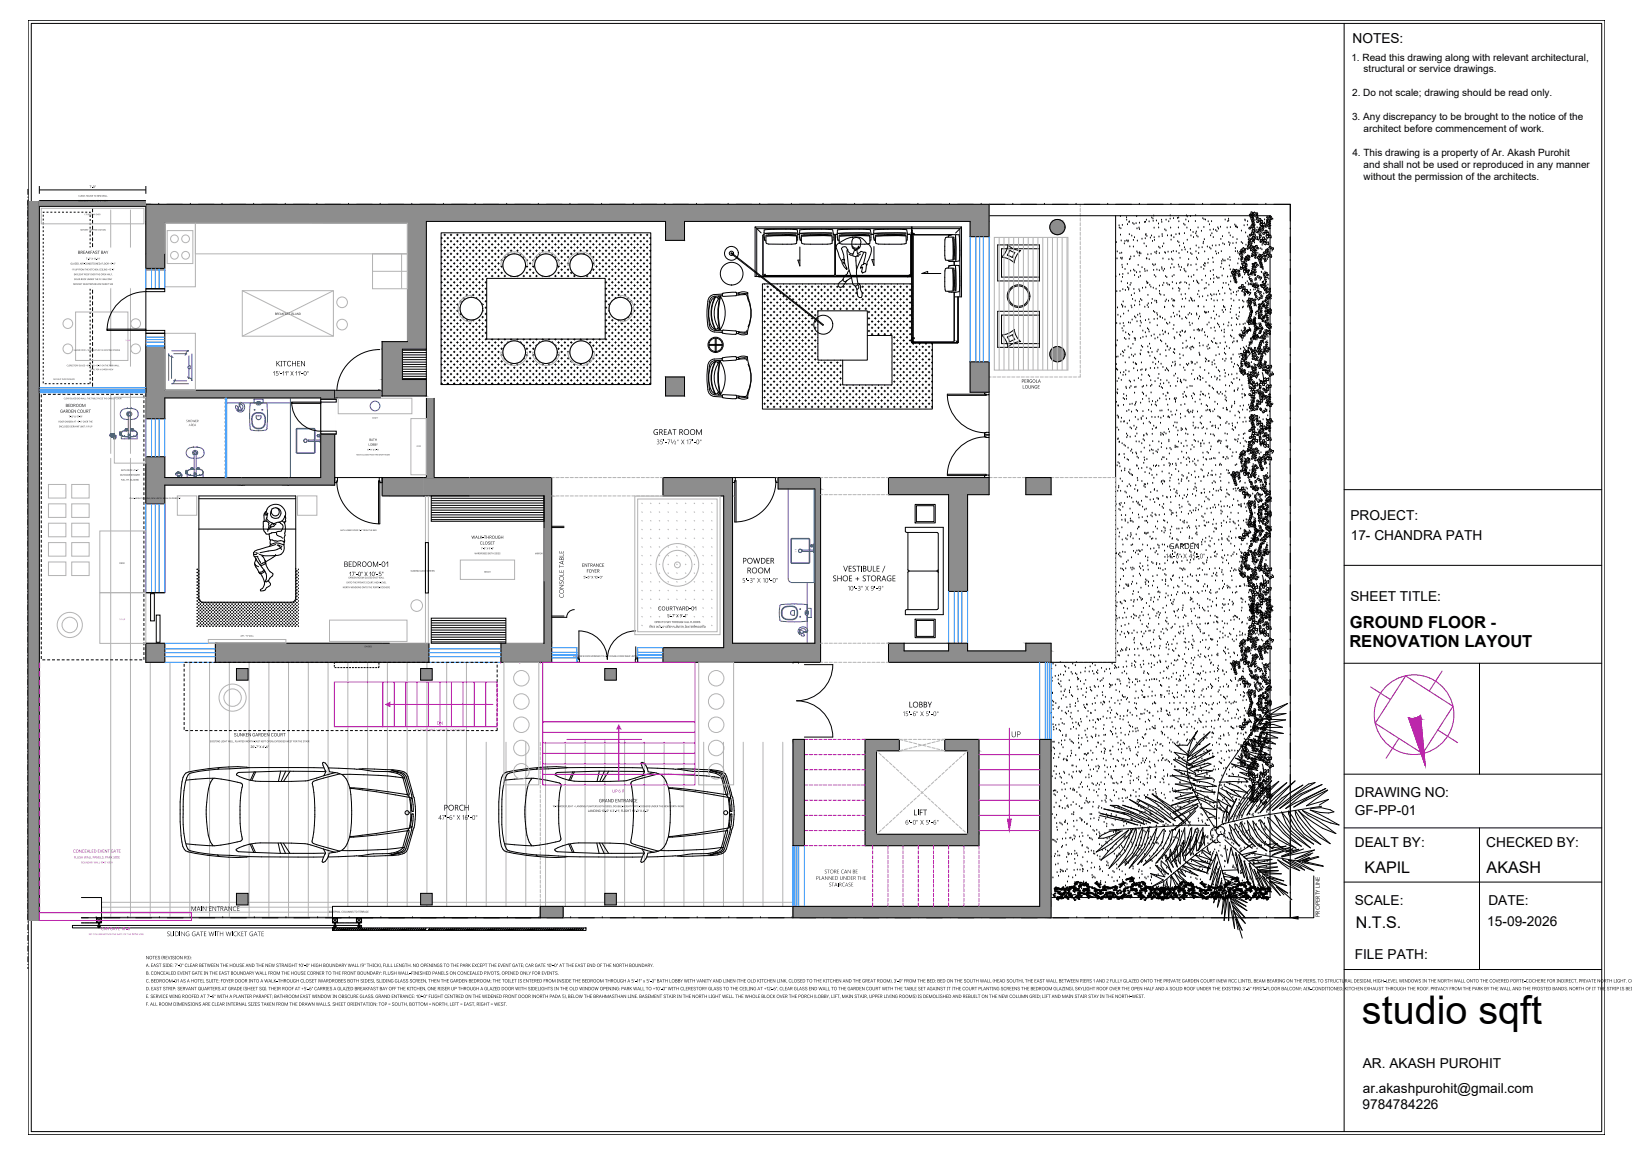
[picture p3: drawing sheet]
<svg xmlns="http://www.w3.org/2000/svg" width="594mm" height="420mm" viewBox="0 0 594 420" stroke-linecap="round" stroke-linejoin="round" font-family="sans-serif">
<defs><g id="words">
<text font-size="14.4" x="495.8" y="372.7">studio sqft</text>
<g font-size="6">
<text x="491.4" y="228.5">GROUND FLOOR -</text>
<text x="491.2" y="235.7">RENOVATION LAYOUT</text>
</g>
<g font-size="5.9">
<text x="496.7" y="317.9">KAPIL</text>
<text x="541.1" y="317.9">AKASH</text>
<text x="493.5" y="337.7">N.T.S.</text>
</g>
<g font-size="5">
<text x="492.3" y="15.8">NOTES:</text>
<text x="491.6" y="189.3">PROJECT:</text>
<text x="491.7" y="196.7">17- CHANDRA PATH</text>
<text x="491.6" y="218.8">SHEET TITLE:</text>
<text x="493.2" y="290.2">DRAWING NO:</text>
<text x="493.2" y="296.6">GF-PP-01</text>
<text x="493.2" y="308.2">DEALT BY:</text>
<text x="541" y="308.2">CHECKED BY:</text>
<text x="493.2" y="329.7">SCALE:</text>
<text x="541.8" y="329.7">DATE:</text>
<text x="541.4" y="337.2">15-09-2026</text>
<text x="493.2" y="349.2">FILE PATH:</text>
<text x="496.1" y="388.9">AR. AKASH PUROHIT</text>
<text x="496.1" y="397.9">ar.akashpurohit@gmail.com</text>
<text x="496" y="403.8">9784784226</text>
</g>
<g font-size="3.6">
<text x="491.9" y="22">1. Read this drawing along with relevant architectural,</text>
<text x="496.4" y="26.4">structural or service drawings.</text>
<text x="492.2" y="35.1">2. Do not scale; drawing should be read only.</text>
<text x="492.2" y="43.8">3. Any discrepancy to be brought to the notice of the</text>
<text x="496.4" y="48.2">architect before commencement of work.</text>
<text x="492.3" y="57">4. This drawing is a property of Ar. Akash Purohit</text>
<text x="496.4" y="61.3">and shall not be used or reproduced in any manner</text>
<text x="496.4" y="65.7">without the permission of the architects.</text>
</g>
<text font-size="2.1" x="480.4" y="333.9" transform="rotate(-90 480.4 333.9)">PROPERTY LINE</text>
<text font-size=".6" fill="#5a499c" x="289.4" y="199.9" transform="rotate(90 289.4 199.9)">B.T.</text>
</g></defs>
<!-- layer: hatchscreen20 -->
<g fill="none" stroke="#b3b3b3" stroke-width=".36">
<path d="M40.3 76.5v56.9M47.5 76.5v56.9M40.3 142.5v22.6M47.5 142.5v22.6M40.3 166.9v167.3M47.5 166.9v167.3M54.7 241.1v93.1M61.9 241.1v93.1M69.1 241.1v93.1M76.3 241.1v93.1M83.5 241.1v93.1M90.7 241.1v93.1"/>
<path d="M97.9 241.1v93.1M105 241.1v93.1M112.2 241.1v93.1M119.4 241.1v93.1M126.6 241.1v88.9M133.8 241.1v88.9M141 241.1v88.9M148.2 241.1v88.9M155.4 241.1v88.9M162.6 241.1v88.9M169.8 241.1v88.9M177 241.1v.4"/>
<path d="M177 270.2v59.8M184.2 270.2v59.8M191.4 270.2v59.8M198.6 270.2v59.8M205.8 270.2v59.8M213 269.2v60.8M220.2 269.2v60.8M227.4 269.2v60.8M234.6 270.2v59.8M241.8 270.2v59.8M249 270.2v59.8M256.2 270.2v59.8"/>
<path d="M263.4 270.2v59.8M270.6 270.2v59.8M277.7 270.2v59.8M284.9 270.2v59.8M37 328.5h251.7M37 330.3h84M37 332.1h84M37 333.9h84"/>
</g>
<!-- layer: doors -->
<g fill="none" stroke="#000" stroke-width=".36">
<path d="M138.2 127.3a15.6 15.6 0 0 0-15.6 15.6M121.8 142.3h.8l.3 1.9h-1.1zM122.9 144.2h15.1M137.8 141.9v1h.5v-1M138.3 142.3h.8v1.9h-1.1zM344.8 143.5a14.1 14.1 0 0 0 14.1 14.1M344.9 143.5h14v.4h-14M358.4 158.3h1.6v1l-1.6-.2zM358.4 142.8h1.6v.9l-1.6-.2zM358.4 157.6l1.6-.2v.9h-1.6zM358.9 159.1a14.1 14.1 0 0 0-14.1 14M360 143.7v13.7"/>
<path d="M360 159.3v13.6M121.8 173.9h1.1l-.3 1.8h-.8zM122.6 175.1a15.6 15.6 0 0 0 15.6 15.6l.1-15.6h-.5v15.6M122.9 173.9h15.1M138 173.9h1.1v1.8h-.8zM266.7 173.9h1l-.2 1.8h-.8zM267.7 173.9h14.6M282.3 173.9h1v1.8h-.9zM282.4 175a15 15 0 0 1-15 15l.1-14.9h.4v14.9M344.9 172.7h14v.5h-14M358.4 173.2l1.6-.3v1h-1.6zM210.7 229.7a10.4 10.4 0 0 1 10.4 10.4 10.4 10.4 0 0 1 10.3-10.4"/>
<path d="M210.7 229.7l.2 11.4h-.9v-1.5h.7M231.4 235.5l-.1 5.6h.8v-1.5h-.7M288.7 241.5v-.4h2v.4M292.8 242h10.3a13.2 13.2 0 0 1-13.1 13.2 13.2 13.2 0 0 1 13.1 13.1l-10.3 .1"/>
</g>
<!-- layer: wall cill -->
<path d="M360 74.4h109.7v259.8h-87.1M360 78.5h102.3v248.3h-79.7M406.1 78.5v162.6h-23.5M329.1 234.2h16.2M29.6 326.8h7.4v7.4M29.6 334.2h167.1M121 330h75.7v4.2h-75.7zM205 330h83.7v4.2h-83.7z" fill="none" stroke="#000" stroke-width=".36"/>
<!-- layer: elev5 -->
<g fill="none" stroke="#000" stroke-width=".36">
<path d="M407.8 78.8h.1M410.1 79.3h.1M413.8 78.9h.1M419.3 79.3h.1M419.7 79.7h.1M420 78.7h.1M426 79.8h.1M426 78.6h.1M427.2 79.6h.1M428.6 79.5h.1M429 79.3h.1M431.9 78.6h.1"/>
<path d="M432.2 79h.1M433.4 78.8h.1M435.2 78.5h.1M437.9 79.6h.1M438.3 80h.1M447.2 79.8h.1M456.4 79.9h.1M406.4 88.3h.1M406.6 94.2h.1M406.7 91.7h.1M407.4 82.2h.1M407.5 83h.1"/>
<path d="M407.7 92.3h.1M407.9 85.6h.1M408 94h.1M408 83.3h.1M408.1 87.7h.1M408.3 92.2h.1M408.4 94.4h.1M408.4 96.6h.1M408.5 94h.1M408.6 82.1h.1M408.6 97.5h.1M408.7 99.9h.1"/>
<path d="M409.3 88.8h.1M409.5 87.9h.1M409.5 98.1h.1M410.1 80.2h.1M410.2 87.7h.1M410.4 96.3h.1M410.4 81.8h.1M410.6 88.1h.1M410.6 99.7h.1M410.7 87.7h.1M411 81h.1M411.1 85.4h.1"/>
<path d="M411.1 80.8h.1M411.1 94.5h.1M411.3 89.9h.1M411.4 94.3h.1M411.6 98.7h.1M411.6 93.6h.1M412 86h.1M412.4 81.3h.1M412.6 87.5h.1M412.6 89.9h.1M412.7 98.4h.1M412.8 81.7h.1"/>
<path d="M412.8 93.4h.1M413 86.5h.1M413.1 98.7h.1M413.6 81.4h.1M413.7 99.3h.1M413.9 91.7h.1M413.9 83.3h.1M414 87.8h.1M414.2 92.2h.1M414.3 96.6h.1M414.6 83h.1M414.7 93.2h.1"/>
<path d="M414.8 81.3h.1M414.8 83.6h.1M414.8 92.3h.1M414.9 92h.1M415 99.1h.1M415.3 92.4h.1M415.7 87.1h.1M415.7 97.5h.1M416.5 88.8h.1M416.6 81h.1M416.7 98.1h.1M416.8 98.9h.1"/>
<path d="M416.9 86.9h.1M417 80.9h.1M417.1 85.7h.1M417.2 85.4h.1M417.3 89.8h.1M417.3 80.2h.1M417.3 94.2h.1M417.4 94.2h.1M417.5 86.1h.1M417.6 98.7h.1M417.8 92.8h.1M418.3 80.8h.1"/>
<path d="M418.3 94.5h.1M418.8 86.7h.1M419 92.6h.1M419.2 85.9h.1M419.5 87.9h.1M419.6 96.4h.1M419.8 80.6h.1M419.9 98.4h.1M420 96.7h.1M420.1 83.1h.1M420.2 86.5h.1M420.2 87.5h.1"/>
<path d="M420.4 92h.1M420.5 96.4h.1M420.9 92.4h.1M421 80.4h.1M421 91.7h.1M421.1 98.3h.1M421.7 81.5h.1M421.8 83h.1M421.8 90h.1M421.9 86.3h.1M422 92.3h.1M422 98.6h.1"/>
<path d="M422.2 90.4h.1M422.8 80.2h.1M422.9 81h.1M422.9 97.5h.1M423 98.1h.1M423 85.4h.1M423.1 86.1h.1M423.2 89.8h.1M423.3 94.3h.1M423.5 98.7h.1M423.6 88.8h.1M423.9 98.1h.1"/>
<path d="M424 92h.1M424 83.7h.1M424.2 92.2h.1M424.4 84h.1M424.5 80.2h.1M425 85.9h.1M425.2 91.8h.1M425.5 80.7h.1M425.5 94.5h.1M426.1 83h.1M426.1 97.6h.1M426.3 87.4h.1"/>
<path d="M426.3 85.9h.1M426.4 91.9h.1M426.4 85.9h.1M426.5 94.3h.1M426.6 96.3h.1M426.9 94.7h.1M427.1 91.5h.1M427.3 86.5h.1M427.4 97.5h.1M428.1 85.4h.1M428.2 91.7h.1M428.7 88h.1"/>
<path d="M429 83h.1M429 96.5h.1M429.1 80.7h.1M429.1 88.4h.1M429.2 92.3h.1M429.2 97.3h.1M429.3 85.2h.1M429.3 85.3h.1M429.4 89.6h.1M429.6 94h.1M429.7 98.5h.1M430.1 97.4h.1"/>
<path d="M430.2 91.2h.1M430.8 88.7h.1M430.9 81.6h.1M431 98.1h.1M431.2 85.1h.1M431.2 90.2h.1M431.2 98.7h.1M431.3 82h.1M431.4 91h.1M431.7 80.1h.1M431.7 99h.1M432.1 83h.1"/>
<path d="M432.2 87.5h.1M432.3 91.9h.1M432.4 96.8h.1M432.5 96.4h.1M432.6 80.7h.1M432.7 94.5h.1M433.3 90.7h.1M433.4 83.9h.1M433.5 92.3h.1M433.5 96.7h.1M433.5 85.9h.1M433.9 92.7h.1"/>
<path d="M434.3 84.6h.1M434.5 86.5h.1M435.1 80.7h.1M435.3 85.1h.1M435.4 91.7h.1M435.4 96.4h.1M435.4 89.5h.1M435.5 84.5h.1M435.6 94h.1M435.7 86h.1M435.7 98.4h.1M435.9 94.5h.1"/>
<path d="M436.1 86.3h.1M436.1 83h.1M436.3 92.3h.1M436.4 90.3h.1M437.2 97.4h.1M437.3 84.2h.1M437.6 90.2h.1M438 88.7h.1M438.1 88.2h.1M438.2 96.6h.1M438.2 98.1h.1M438.2 82.8h.1"/>
<path d="M438.4 87.3h.1M438.5 91.7h.1M438.5 96h.1M438.6 97h.1M438.7 96.1h.1M438.8 80.1h.1M439.5 89.9h.1M439.7 95.9h.1M439.8 80.7h.1M439.8 94.5h.1M440.3 81.8h.1M440.4 90.3h.1"/>
<path d="M440.5 83.8h.1M440.6 98.9h.1M440.7 85.9h.1M440.8 90.7h.1M441 80.7h.1M441.2 85.1h.1M441.3 89.5h.1M441.5 94h.1M441.6 98.4h.1M441.6 95.6h.1M441.7 86.5h.1M441.7 83.7h.1"/>
<path d="M442.6 91.7h.1M442.6 83.9h.1M442.6 89.5h.1M442.8 92.5h.1M443 84.3h.1M443.3 82.9h.1M443.5 92.3h.1M443.6 83.4h.1M443.8 89.3h.1M444.3 82.7h.1M444.4 87.2h.1M444.4 97.4h.1"/>
<path d="M444.6 91.6h.1M444.7 96.1h.1M444.8 95.2h.1M445 86.2h.1M445.1 94.6h.1M445.1 88.7h.1M445.4 98h.1M445.5 95h.1M445.7 89.1h.1M445.9 95h.1M446 80.1h.1M446.7 83h.1"/>
<path d="M447 80.7h.1M447 94.5h.1M447.3 80.4h.1M447.3 88.3h.1M447.4 84.9h.1M447.5 96.8h.1M447.5 89.3h.1M447.7 93.8h.1M447.7 88.7h.1M447.8 94.8h.1M447.8 98.2h.1M447.8 85.9h.1"/>
<path d="M447.9 82.9h.1M448.8 88.7h.1M448.8 86.5h.1M449.5 81.9h.1M449.7 91.6h.1M449.7 90.5h.1M449.7 82.6h.1M449.8 98.9h.1M449.9 82.3h.1M450 88.5h.1M450.2 82.8h.1M450.2 99.3h.1"/>
<path d="M450.3 87.2h.1M450.5 91.6h.1M450.5 82.9h.1M450.6 96.1h.1M450.7 92.3h.1M450.9 94.4h.1M451.6 97.4h.1M451.9 88.3h.1M451.9 84.1h.1M452 92.6h.1M452.1 94.2h.1M452.3 88.7h.1"/>
<path d="M452.4 93h.1M452.5 98h.1M452.9 82.2h.1M453.2 80.1h.1M453.3 80.4h.1M453.4 84.8h.1M453.6 89.3h.1M453.7 93.7h.1M453.9 98.1h.1M454 94h.1M454.1 82h.1M454.2 80.7h.1"/>
<path d="M454.2 94.5h.1M454.2 86.2h.1M454.2 99.9h.1M454.4 94.8h.1M454.6 86.6h.1M455 87.9h.1M455 85.9h.1M456 81.8h.1M456 86.5h.1M456.1 99.7h.1M456.2 87.7h.1M456.4 82.6h.1"/>
<path d="M456.5 87h.1M456.6 88.4h.1M456.7 91.4h.1M456.7 96.9h.1M456.8 95.9h.1M456.8 80.3h.1M456.9 91.6h.1M457.1 93.6h.1M457.2 97.3h.1M457.6 82.9h.1M457.9 92.3h.1M458.1 87.5h.1"/>
<path d="M458.3 93.4h.1M458.8 97.4h.1M458.9 82.1h.1M458.9 90.6h.1M459.1 81.4h.1M459.1 99.1h.1M459.2 80.4h.1M459.3 99.2h.1M459.3 84.9h.1M459.4 90.9h.1M459.4 89.3h.1M459.5 88.7h.1"/>
<path d="M459.6 93.7h.1M459.7 98.1h.1M459.7 98h.1M460.2 93.1h.1M460.3 81.2h.1M460.3 80.1h.1M460.5 99.1h.1M461.1 84.2h.1M461.2 87.1h.1M461.3 80.7h.1M461.3 94.5h.1M461.3 92.8h.1"/>
<path d="M461.6 84.6h.1M462.2 81h.1M462.2 85.8h.1M406.2 100.8h.1M406.5 117.8h.1M406.5 106.2h.1M406.8 112.1h.1M407 114.8h.1M407.5 100.1h.1M407.7 118h.1M407.7 106.1h.1M407.9 115.4h.1"/>
<path d="M408.2 102.6h.1M408.3 111.1h.1M408.5 119.6h.1M408.6 101h.1M408.6 111.9h.1M408.7 111.4h.1M408.7 105.5h.1M408.9 109.9h.1M408.9 117.8h.1M409 114.4h.1M409.2 118.8h.1M409.6 111.9h.1"/>
<path d="M409.7 105.8h.1M410.4 103.3h.1M410.5 104.7h.1M410.7 113.3h.1M410.8 117.5h.1M410.8 105.6h.1M410.9 105.1h.1M411.4 103.9h.1M411.4 117.7h.1M411.7 103.2h.1M411.8 111.4h.1M411.9 107.6h.1"/>
<path d="M412 112.1h.1M412.1 116.5h.1M412.3 109h.1M412.8 105.4h.1M412.9 106.9h.1M413 111.3h.1M413 100.3h.1M413 115.4h.1M413.3 109.6h.1M413.4 115.8h.1M413.9 117.2h.1M414.1 114.8h.1"/>
<path d="M414.5 101.1h.1M414.6 105.5h.1M414.8 110h.1M414.9 111.1h.1M414.9 106.1h.1M414.9 114.4h.1M415 118.8h.1M415.1 117h.1M415.1 115.4h.1M415.1 100.6h.1M415.2 109h.1M415.4 117.6h.1"/>
<path d="M415.6 109.4h.1M415.9 105h.1M416.7 111.9h.1M417 116.7h.1M417.1 104.8h.1M417.4 102.7h.1M417.6 103.2h.1M417.6 111.3h.1M417.7 119.7h.1M417.7 103.1h.1M417.8 103.1h.1M417.9 107.5h.1"/>
<path d="M418 112h.1M418 110.6h.1M418.2 116.4h.1M418.5 103.9h.1M418.6 117.6h.1M418.9 104.5h.1M419.2 110.5h.1M419.4 109h.1M419.8 104.9h.1M419.9 113.4h.1M420.1 116.3h.1M420.2 100.3h.1"/>
<path d="M420.3 113.8h.1M420.4 109.6h.1M420.7 100.9h.1M420.8 105.3h.1M421 109.7h.1M421 110.3h.1M421.1 114.1h.1M421.3 118.6h.1M421.3 116.2h.1M421.3 114.8h.1M422.1 104.2h.1M422.1 106.1h.1"/>
<path d="M422.1 107h.1M422.3 115.4h.1M422.4 115.6h.1M422.5 107.4h.1M423.2 115.9h.1M423.2 104h.1M423.6 103.1h.1M423.8 107.6h.1M423.9 112h.1M423.9 111.9h.1M424.1 116.5h.1M424.2 109.8h.1"/>
<path d="M424.3 100.7h.1M424.6 109.2h.1M424.6 117.7h.1M424.7 101.1h.1M424.8 103.2h.1M425.1 118.1h.1M425.2 103.7h.1M425.4 109.7h.1M425.7 103.9h.1M425.8 117.6h.1M426.3 115.5h.1M426.6 109h.1"/>
<path d="M426.7 100.8h.1M426.8 102.9h.1M426.8 111.4h.1M426.9 105.2h.1M427 109.7h.1M427.1 119.9h.1M427.1 114.1h.1M427.3 109.4h.1M427.3 111.7h.1M427.3 118.5h.1M427.4 100.3h.1M427.5 115.3h.1"/>
<path d="M427.6 109.6h.1M428.2 103.3h.1M428.5 114.7h.1M429 105h.1M429.2 106.1h.1M429.3 113.6h.1M429.4 115.1h.1M429.4 115.4h.1M429.5 103.2h.1M429.5 105.4h.1M429.9 102.9h.1M430 107.4h.1"/>
<path d="M430.1 111.8h.1M430.3 116.2h.1M430.4 109h.1M431.1 111.8h.1M431.3 102.9h.1M431.5 107.2h.1M431.5 115.7h.1M431.6 108.9h.1M431.9 103.2h.1M432 116h.1M432.5 114.7h.1M432.6 100.8h.1"/>
<path d="M432.8 105.2h.1M432.9 109.7h.1M432.9 103.8h.1M432.9 117.6h.1M433.1 114.1h.1M433.2 118.5h.1M433.5 108.6h.1M433.7 100.9h.1M433.7 114.5h.1M433.7 109.3h.1M433.8 109h.1M434 117.9h.1"/>
<path d="M434.2 109.7h.1M434.5 102.5h.1M434.6 100.3h.1M434.8 109.6h.1M435.6 114.3h.1M435.7 102.3h.1M435.7 114.7h.1M435.9 102.8h.1M435.9 103h.1M436 107.3h.1M436.2 111.7h.1M436.2 111.6h.1"/>
<path d="M436.3 116.2h.1M436.3 120h.1M436.4 106.1h.1M436.4 103.3h.1M436.6 108.2h.1M436.6 115.4h.1M437.5 102.1h.1M437.7 119.9h.1M437.8 108h.1M438.2 111.8h.1M438.4 105.2h.1M438.5 113.6h.1"/>
<path d="M438.7 113.9h.1M438.8 100.6h.1M438.9 114h.1M439 105h.1M439.1 103.2h.1M439.1 109.4h.1M439.3 113.9h.1M439.4 118.3h.1M439.7 107.8h.1M439.9 113.7h.1M440.1 103.8h.1M440.1 117.6h.1"/>
<path d="M440.6 101.7h.1M440.7 107.3h.1M440.8 119.6h.1M440.9 115.9h.1M440.9 109h.1M441.1 107.7h.1M441.7 100.3h.1M441.7 102.9h.1M441.8 113.5h.1M441.9 101.5h.1M441.9 107.3h.1M441.9 109.6h.1"/>
<path d="M442 111.7h.1M442 119.4h.1M442.2 116.2h.1M442.8 107.4h.1M442.8 114.7h.1M442.9 100.9h.1M443.1 109.5h.1M443.2 118h.1M443.3 101.4h.1M443.6 106.1h.1M443.6 118.4h.1M443.7 101.3h.1"/>
<path d="M443.8 115.3h.1M443.9 119.1h.1M444 107.2h.1M444.9 100.5h.1M444.9 113h.1M445 104.9h.1M445.1 109.4h.1M445.3 113.8h.1M445.3 103.2h.1M445.4 111.6h.1M445.4 118.3h.1M445.4 111.8h.1"/>
<path d="M445.8 112h.1M445.9 106.9h.1M446.1 112.9h.1M446.3 103.2h.1M446.9 100.9h.1M447 118.7h.1M447.3 103.8h.1M447.3 117.6h.1M447.6 105.3h.1M447.8 113.8h.1M448 102.6h.1M448 112.7h.1"/>
<path d="M448 105.7h.1M448.1 100.7h.1M448.1 107.1h.1M448.1 108.9h.1M448.2 118.6h.1M448.3 111.5h.1M448.4 116h.1M448.9 100.3h.1M449 106.6h.1M449.1 109.6h.1M449.9 100.5h.1M450 114.7h.1"/>
<path d="M450 107.5h.1M450.1 118.3h.1M450.1 116h.1M450.2 106.4h.1M450.6 116.3h.1M450.7 106h.1M450.8 100.5h.1M450.9 105h.1M451 115.3h.1M451.1 109.4h.1M451.1 112.2h.1M451.2 113.8h.1"/>
<path d="M451.3 118.3h.1M452 106.1h.1M452.2 101.1h.1M452.3 112.1h.1M452.3 109.6h.1M452.5 118.2h.1M452.6 111.8h.1M452.8 110h.1M453.1 100h.1M453.2 117.9h.1M453.4 103.2h.1M454 102.6h.1"/>
<path d="M454.2 107h.1M454.2 111.8h.1M454.3 111.4h.1M454.4 103.8h.1M454.4 115.9h.1M454.4 117.7h.1M454.4 117.6h.1M454.5 103.3h.1M454.7 111.8h.1M455 103.6h.1M455.2 105.7h.1M455.3 108.9h.1"/>
<path d="M456.1 100.3h.1M456.3 109.6h.1M456.3 117.5h.1M456.4 105.6h.1M456.9 105.5h.1M457 100.3h.1M457 113.9h.1M457.1 104.7h.1M457.2 114.7h.1M457.2 109.1h.1M457.3 111.4h.1M457.4 113.6h.1"/>
<path d="M457.5 114.3h.1M457.5 118h.1M457.9 106h.1M458.1 115.3h.1M458.3 105.3h.1M458.5 111.3h.1M459.2 107.6h.1M459.4 117.1h.1M459.5 116.1h.1M459.7 108h.1M459.8 111.8h.1M459.9 102.6h.1"/>
<path d="M460 107h.1M460.2 111.5h.1M460.3 115.9h.1M460.4 111h.1M460.6 116.9h.1M460.6 103.1h.1M461.4 104.9h.1M461.4 101.2h.1M461.6 103.8h.1M461.6 117.5h.1M461.7 109.8h.1M461.8 118.3h.1"/>
<path d="M461.9 101.6h.1M462.2 118.6h.1M406.2 125.6h.1M406.3 126h.1M406.4 130.1h.1M406.4 132.7h.1M406.4 134.4h.1M406.5 134.5h.1M406.7 138.9h.1M406.7 124.1h.1M406.8 134.8h.1M407 130h.1"/>
<path d="M407.2 137.9h.1M407.9 135.8h.1M408 129.2h.1M408.2 138.5h.1M408.6 128.1h.1M408.8 129.7h.1M408.8 120.6h.1M408.8 136.7h.1M409 128.5h.1M409.1 135.7h.1M409.3 123.2h.1M409.4 127.6h.1"/>
<path d="M409.6 132.1h.1M409.7 136.5h.1M409.8 121.2h.1M409.8 123.6h.1M409.8 135h.1M410.7 126.3h.1M410.8 121.7h.1M411 135.4h.1M411 123.5h.1M411 130.3h.1M411.1 138.7h.1M411.2 122.1h.1"/>
<path d="M411.5 139.1h.1M411.6 126.9h.1M411.9 129.3h.1M412.3 121h.1M412.4 125.4h.1M412.5 132.1h.1M412.6 129.8h.1M412.7 134.3h.1M412.9 138.7h.1M412.9 123.2h.1M413.2 129.2h.1M413.2 124h.1"/>
<path d="M413.3 123.4h.1M413.3 132.4h.1M413.5 132.7h.1M413.7 132.8h.1M414.1 135h.1M414.4 137.9h.1M415 128.9h.1M415.2 129.2h.1M415.2 123.2h.1M415.3 134.8h.1M415.3 127.7h.1M415.4 138.5h.1"/>
<path d="M415.5 132.1h.1M415.5 126h.1M415.6 136.6h.1M415.7 134.6h.1M415.9 126.5h.1M416 120.5h.1M416.1 122.8h.1M416.9 121.2h.1M417 134.9h.1M417.2 134.6h.1M417.2 122.7h.1M417.8 126.3h.1"/>
<path d="M417.9 128.3h.1M418 136.7h.1M418.1 120.1h.1M418.2 128.5h.1M418.3 120.9h.1M418.5 125.3h.1M418.5 137.1h.1M418.6 129.7h.1M418.8 134.2h.1M418.8 126.9h.1M418.9 138.6h.1M419.1 122.4h.1"/>
<path d="M419.4 128.3h.1M419.7 132.1h.1M420.1 121.9h.1M420.2 130.4h.1M420.3 134.2h.1M420.5 123.4h.1M420.5 139h.1M420.7 132.7h.1M420.7 130.8h.1M421.2 128.1h.1M421.4 123h.1M421.5 134h.1"/>
<path d="M421.6 127.5h.1M421.6 137.9h.1M421.7 131.9h.1M421.9 136.3h.1M422.2 122h.1M422.3 129.2h.1M422.4 139.9h.1M422.4 124.1h.1M422.5 138.5h.1M422.7 132.6h.1M422.9 124.4h.1M423.2 120.5h.1"/>
<path d="M423.3 133.8h.1M423.4 121.8h.1M423.6 139.7h.1M424.1 121.2h.1M424.2 120.9h.1M424.2 134.9h.1M424.3 125.3h.1M424.3 127.7h.1M424.5 129.8h.1M424.6 134.2h.1M424.8 138.7h.1M424.9 126.3h.1"/>
<path d="M424.9 134.7h.1M425 126.3h.1M425.3 121.6h.1M425.4 135.1h.1M425.5 139.5h.1M425.6 127.5h.1M426 126.9h.1M426.5 133.4h.1M426.9 132.1h.1M427.1 128.4h.1M427.4 136.9h.1M427.4 123h.1"/>
<path d="M427.4 127.3h.1M427.6 128.7h.1M427.6 127.4h.1M427.6 123.4h.1M427.7 133.2h.1M427.7 131.8h.1M427.9 132.7h.1M427.9 136.2h.1M428.4 121.2h.1M428.6 139h.1M428.8 137.9h.1M429.3 122h.1"/>
<path d="M429.5 129.1h.1M429.6 133h.1M429.6 130.6h.1M429.6 121h.1M429.7 139h.1M429.7 138.4h.1M429.8 122.4h.1M429.8 138.9h.1M430.1 139.4h.1M430.3 120.5h.1M430.4 120.7h.1M430.6 125.1h.1"/>
<path d="M430.6 126.9h.1M430.7 129.6h.1M430.9 134h.1M431 138.4h.1M431.3 121.1h.1M431.3 134.9h.1M431.5 120.8h.1M431.7 138.7h.1M431.8 126.7h.1M431.8 124.2h.1M431.9 132.7h.1M432.2 126.3h.1"/>
<path d="M432.3 133.1h.1M432.7 132.6h.1M433.2 126.9h.1M433.3 123h.1M433.5 127.4h.1M433.6 131.8h.1M433.6 126.5h.1M433.8 136.3h.1M433.9 132.4h.1M434 132.1h.1M434.1 126.3h.1M434.3 134.9h.1"/>
<path d="M434.5 126.7h.1M434.6 120.4h.1M434.8 138.2h.1M434.8 123.4h.1M435 132.7h.1M435.7 132.1h.1M435.8 120.2h.1M435.9 137.8h.1M436 138.1h.1M436.5 120.6h.1M436.5 128.6h.1M436.6 125h.1"/>
<path d="M436.6 137h.1M436.7 129.1h.1M436.7 120.4h.1M436.8 129.5h.1M436.8 126h.1M436.9 133.9h.1M436.9 138.4h.1M437 138.4h.1M437 137.4h.1M437.5 120.5h.1M437.9 137.9h.1M437.9 125.9h.1"/>
<path d="M438.5 121.1h.1M438.5 134.9h.1M438.7 122.2h.1M438.8 130.7h.1M438.9 131.8h.1M439 139.2h.1M439.2 131h.1M439.4 126.3h.1M439.5 122.7h.1M439.7 127.2h.1M439.8 131.6h.1M439.8 125.7h.1"/>
<path d="M440 136.1h.1M440.1 131.6h.1M440.4 126.9h.1M441 137.4h.1M441 124.3h.1M441.2 132.1h.1M441.2 132.9h.1M441.4 124.7h.1M442 131.3h.1M442 123.4h.1M442.2 137.3h.1M442.2 132.6h.1"/>
<path d="M442.3 120.6h.1M442.5 125.1h.1M442.6 129.5h.1M442.8 133.9h.1M442.9 138.4h.1M442.9 125.2h.1M443.1 137.8h.1M443.4 126.5h.1M443.5 135h.1M443.8 129.1h.1M443.9 135.4h.1M444 138.4h.1"/>
<path d="M444.1 137h.1M444.2 125.1h.1M444.7 120.5h.1M445.1 130.9h.1M445.6 122.7h.1M445.6 121.1h.1M445.6 120.2h.1M445.7 134.9h.1M445.7 127.1h.1M445.7 128.6h.1M445.9 131.5h.1M445.9 137.2h.1"/>
<path d="M446 136h.1M446 124.8h.1M446.2 129h.1M446.3 130.8h.1M446.5 126.3h.1M447.2 136.6h.1M447.5 126.9h.1M447.9 122.3h.1M448.1 130.5h.1M448.1 130.9h.1M448.2 139.3h.1M448.4 122.7h.1"/>
<path d="M448.4 136.5h.1M448.4 132h.1M448.6 120.4h.1M448.6 139.7h.1M448.7 124.9h.1M448.9 129.3h.1M449 133.7h.1M449.2 138.1h.1M449.2 124.4h.1M449.2 123.3h.1M449.4 132.6h.1M450.3 136.2h.1"/>
<path d="M450.3 137.8h.1M450.3 124.3h.1M450.3 124.5h.1M450.4 133h.1M450.9 133.4h.1M451 129.1h.1M451.2 138.4h.1M451.3 130.1h.1M451.5 122.7h.1M451.6 127.1h.1M451.8 131.6h.1M451.9 120.5h.1"/>
<path d="M451.9 136h.1M452.2 124h.1M452.5 129.9h.1M452.6 126.6h.1M452.8 121.1h.1M452.9 134.9h.1M452.9 135.2h.1M453.1 127h.1M453.4 135.8h.1M453.7 126.3h.1M454.4 129.7h.1M454.6 120.3h.1"/>
<path d="M454.6 135.6h.1M454.7 126.9h.1M454.7 124.8h.1M454.8 120.3h.1M454.9 129.2h.1M455 133.6h.1M455.1 128.8h.1M455.2 138.1h.1M455.2 137.3h.1M455.3 120.7h.1M455.3 123.6h.1M455.5 132h.1"/>
<path d="M455.6 137.7h.1M456.3 123.3h.1M456.5 135.4h.1M456.5 132.6h.1M456.6 123.5h.1M457.3 122.5h.1M457.4 131h.1M457.4 137.8h.1M457.5 129.3h.1M457.6 139.5h.1M457.7 122.5h.1M457.8 131.3h.1"/>
<path d="M457.8 126.9h.1M458 131.4h.1M458.1 135.8h.1M458.2 129.1h.1M458.4 138.4h.1M458.4 123.2h.1M458.7 129.1h.1M459 120.5h.1M459.6 124.6h.1M459.6 135h.1M459.8 133.2h.1M460 121.1h.1"/>
<path d="M460 125h.1M460 134.8h.1M460.5 120.4h.1M460.5 128.9h.1M460.6 124.8h.1M460.8 129.2h.1M460.8 134.8h.1M460.9 126.3h.1M460.9 133.7h.1M461.1 138.1h.1M461.6 122.8h.1M461.9 126.8h.1"/>
<path d="M462 126.8h.1M462.1 135.3h.1M406.4 146.5h.1M406.6 155.8h.1M406.6 143h.1M406.7 151.4h.1M406.8 143.4h.1M406.9 141.9h.1M407 147.8h.1M407 159.8h.1M407.1 152.2h.1M407.1 147.8h.1"/>
<path d="M407.1 151.8h.1M407.2 156.6h.1M408.1 153.7h.1M408.2 152.3h.1M408.9 145.1h.1M409 147.6h.1M409.1 143.7h.1M409.1 153.7h.1M409.2 153.5h.1M409.3 145.5h.1M409.9 141h.1M410 141.5h.1"/>
<path d="M410 145.4h.1M410 144.2h.1M410.1 158h.1M410.2 149.8h.1M410.2 159.4h.1M410.3 154.3h.1M410.5 158.7h.1M410.9 149.4h.1M411.1 153.3h.1M411.2 141.3h.1M411.3 147.3h.1M411.4 159.2h.1"/>
<path d="M411.4 155.8h.1M411.7 140.7h.1M411.9 156.1h.1M411.9 150h.1M412.1 147.2h.1M412.8 155.2h.1M413 143.1h.1M413.1 141.1h.1M413.1 147.6h.1M413.3 159h.1M413.3 152h.1M413.3 147h.1"/>
<path d="M413.4 156.4h.1M413.5 141h.1M413.6 146.5h.1M413.6 149.4h.1M413.8 155.8h.1M413.9 158h.1M414.1 149.8h.1M414.3 152.9h.1M415.2 146.8h.1M415.4 152.2h.1M415.5 152.7h.1M415.8 141h.1"/>
<path d="M415.8 143.1h.1M415.9 145.4h.1M416.1 149.9h.1M416.1 151.7h.1M416.2 154.3h.1M416.2 140.7h.1M416.3 143.6h.1M416.3 143.5h.1M416.3 158.8h.1M416.4 158.6h.1M417.2 144.2h.1M417.3 158h.1"/>
<path d="M417.3 152.5h.1M417.4 140.5h.1M417.6 158.4h.1M418.1 149.4h.1M418.3 145.3h.1M418.3 146.4h.1M418.3 153.7h.1M418.8 154.1h.1M418.8 140.7h.1M419 143.1h.1M419.1 150h.1M419.2 147.5h.1"/>
<path d="M419.3 140.3h.1M419.3 151.9h.1M419.4 158.1h.1M419.5 156.4h.1M419.5 146.2h.1M420 155.2h.1M420.5 152h.1M420.5 147.4h.1M420.7 146.5h.1M420.8 156h.1M421 155.8h.1M421 147.8h.1"/>
<path d="M421.4 146h.1M421.6 151.9h.1M422 140.8h.1M422.1 145.2h.1M422.3 149.7h.1M422.4 154.1h.1M422.6 158.5h.1M422.6 157.7h.1M422.6 152.2h.1M422.7 141.1h.1M423 149.6h.1M423.1 158.1h.1"/>
<path d="M423.2 141.4h.1M423.4 143.6h.1M423.5 151.7h.1M423.5 158.5h.1M423.8 157.6h.1M424.4 144.2h.1M424.4 158h.1M424.5 145.6h.1M424.9 143.1h.1M425.1 147.5h.1M425.2 143.3h.1M425.2 151.9h.1"/>
<path d="M425.3 149.4h.1M425.3 151.7h.1M425.4 156.4h.1M425.7 157.3h.1M425.7 152.1h.1M425.7 145.4h.1M426 140.7h.1M426.3 150h.1M426.6 151.2h.1M427.1 155.2h.1M427.5 145.4h.1M427.6 145.1h.1"/>
<path d="M427.7 153.9h.1M427.9 151.1h.1M427.9 146.4h.1M427.9 145.8h.1M428 140.7h.1M428.1 155.8h.1M428.2 145.1h.1M428.3 149.6h.1M428.5 154h.1M428.6 158.5h.1M428.8 156.9h.1M429.7 150.8h.1"/>
<path d="M429.8 152.2h.1M429.9 147.6h.1M430 156.8h.1M430 156.1h.1M430.4 156.4h.1M430.6 143.6h.1M430.7 144.8h.1M431.1 142.8h.1M431.3 147.3h.1M431.4 151.7h.1M431.6 156.2h.1M431.6 144.2h.1"/>
<path d="M431.6 158h.1M431.8 156.5h.1M431.9 144.6h.1M432.1 141.2h.1M432.2 149.7h.1M432.4 158.3h.1M432.5 149.4h.1M432.6 150.1h.1M432.9 150.4h.1M433.2 140.7h.1M433.5 150h.1M433.8 144.3h.1"/>
<path d="M433.9 140.7h.1M434 150.3h.1M434.1 145.2h.1M434.2 149.6h.1M434.3 154h.1M434.3 155.1h.1M434.4 143.4h.1M434.5 158.5h.1M434.6 151.9h.1M434.8 143.7h.1M435 156.1h.1M435.1 146.4h.1"/>
<path d="M435.3 155.8h.1M435.9 150h.1M436.2 155.9h.1M436.8 145.6h.1M436.9 143.9h.1M436.9 152.2h.1M436.9 154h.1M437.2 142.8h.1M437.3 147.2h.1M437.3 154.4h.1M437.5 151.7h.1M437.6 156.1h.1"/>
<path d="M437.8 143.6h.1M438.1 155.7h.1M438.1 143.8h.1M438.7 144.2h.1M438.8 158h.1M439 149.6h.1M439.1 147.7h.1M439.3 156.3h.1M439.5 148.1h.1M439.6 149.4h.1M440 143.5h.1M440.1 140.5h.1"/>
<path d="M440.3 144.9h.1M440.3 149.5h.1M440.4 140.7h.1M440.4 149.4h.1M440.6 153.8h.1M440.6 150h.1M440.7 158.3h.1M441.2 155.3h.1M441.3 141.3h.1M441.5 155.1h.1M441.5 149.9h.1M441.6 158.3h.1"/>
<path d="M441.7 141.7h.1M442 158.8h.1M442.1 149.2h.1M442.3 146.4h.1M442.4 155.1h.1M442.5 155.8h.1M443.1 142.8h.1M443.1 143.1h.1M443.2 147.2h.1M443.4 151.7h.1M443.5 156.1h.1M443.7 143.6h.1"/>
<path d="M443.8 152h.1M444.1 152.2h.1M444.2 154.9h.1M444.2 152.4h.1M444.3 142.9h.1M444.9 143.6h.1M445.3 148.8h.1M445.9 144.2h.1M445.9 158h.1M446 145.6h.1M446.2 140.4h.1M446.2 142.7h.1"/>
<path d="M446.2 154.2h.1M446.3 144.9h.1M446.4 149.3h.1M446.4 148.6h.1M446.4 146.1h.1M446.6 153.7h.1M446.7 158.2h.1M446.8 149.3h.1M447.4 154.5h.1M447.5 140.6h.1M447.8 150h.1M448.3 148.4h.1"/>
<path d="M448.4 147.9h.1M448.6 154.3h.1M448.6 156.4h.1M448.6 155.1h.1M449 156.7h.1M449.3 142.6h.1M449.3 142.3h.1M449.4 147h.1M449.4 146.4h.1M449.6 151.4h.1M449.6 155.7h.1M449.7 155.9h.1"/>
<path d="M450.4 154.1h.1M450.5 142.1h.1M450.7 160h.1M450.7 141.5h.1M450.8 150h.1M451 158.6h.1M451.2 150.4h.1M451.3 152.2h.1M451.4 148h.1M452.1 140.4h.1M452.1 143.6h.1M452.2 144.9h.1"/>
<path d="M452.3 149.3h.1M452.4 141.9h.1M452.5 153.8h.1M452.6 159.7h.1M452.6 158.2h.1M452.6 147.8h.1M453 143.7h.1M453.1 144.2h.1M453.1 158h.1M453.2 152.2h.1M453.4 144h.1M453.6 153.6h.1"/>
<path d="M454 149.3h.1M454.5 147.5h.1M454.7 140.6h.1M454.8 153.5h.1M455 150h.1M455.3 142.5h.1M455.4 145.9h.1M455.5 147h.1M455.5 154.3h.1M455.5 141.4h.1M455.6 151.4h.1M455.7 159.3h.1"/>
<path d="M455.8 155.8h.1M455.8 155.1h.1M455.9 154.7h.1M456.6 146.4h.1M456.6 153.3h.1M456.7 141.3h.1M456.8 155.7h.1M456.9 159.2h.1M457.7 147.2h.1M457.7 148h.1M457.9 156.5h.1M458.1 148.4h.1"/>
<path d="M458.3 140.2h.1M458.4 144.7h.1M458.4 152.2h.1M458.6 149.1h.1M458.6 141.1h.1M458.7 153.6h.1M458.8 158.9h.1M458.9 158h.1M458.9 147h.1M459.3 143.6h.1M459.8 152.8h.1M459.9 141.6h.1"/>
<path d="M460.1 150.2h.1M460.2 158.6h.1M460.2 144.2h.1M460.3 158h.1M460.3 142h.1M460.6 159h.1M460.7 146.7h.1M461 152.7h.1M461.1 149.3h.1M461.2 142.6h.1M461.3 147h.1M461.5 151.4h.1"/>
<path d="M461.6 155.8h.1M461.7 140.6h.1M461.9 158.5h.1M461.9 140.6h.1M462.1 149.9h.1M462.3 143.9h.1M406.7 169.6h.1M406.9 178.9h.1M406.9 160h.1M407 168.5h.1M407.2 177.6h.1M407.2 177.1h.1"/>
<path d="M407.3 165.7h.1M407.4 161.1h.1M407.4 168.8h.1M407.5 165.5h.1M407.5 161h.1M407.7 170h.1M407.8 174.4h.1M407.9 178.9h.1M408.2 171.5h.1M408.5 161.6h.1M408.5 175.4h.1M409.2 165.5h.1"/>
<path d="M409.2 162.1h.1M409.4 166.7h.1M409.4 171.4h.1M409.4 170.7h.1M409.5 179.1h.1M409.6 162.5h.1M410 179.5h.1M410.3 177.2h.1M410.3 167.4h.1M410.6 163.2h.1M410.8 167.6h.1M410.9 172h.1"/>
<path d="M411.1 176.5h.1M411.2 172.5h.1M411.3 171.1h.1M411.6 177.1h.1M411.6 164.4h.1M411.7 172.8h.1M411.9 163.8h.1M412.2 173.2h.1M412.2 173.1h.1M412.3 165h.1M413.1 178.2h.1M413.4 176.8h.1"/>
<path d="M413.5 164.9h.1M413.6 160.9h.1M413.7 165.3h.1M413.8 169.6h.1M413.9 169.8h.1M413.9 166.4h.1M414 174.2h.1M414.1 178.9h.1M414.1 178.6h.1M414.1 175h.1M414.4 166.8h.1M414.4 170.7h.1"/>
<path d="M414.7 160.9h.1M415.4 164.6h.1M415.6 170.6h.1M415.6 161.6h.1M415.7 175.3h.1M416.1 160.1h.1M416.3 168.7h.1M416.4 177.1h.1M416.5 163.2h.1M416.5 166.7h.1M416.6 176.4h.1M416.6 160.5h.1"/>
<path d="M416.6 167.6h.1M416.8 172.1h.1M416.9 177.5h.1M416.9 176.5h.1M417.5 170.3h.1M417.5 167.3h.1M417.7 176.2h.1M418.4 172.5h.1M418.5 164.2h.1M418.5 162.3h.1M418.6 170.7h.1M418.9 179.3h.1"/>
<path d="M419.1 171.2h.1M419.1 163.8h.1M419.4 173.1h.1M419.6 160.8h.1M419.6 176h.1M419.7 164.1h.1M419.8 165.2h.1M419.9 169.7h.1M420 174.1h.1M420.2 178.5h.1M420.2 178.2h.1M420.6 169.9h.1"/>
<path d="M420.8 164.4h.1M421 169.6h.1M421.1 173h.1M421.2 178.9h.1M421.3 164.8h.1M421.6 163.8h.1M421.8 169.8h.1M421.9 160.9h.1M422.7 163h.1M422.7 175.6h.1M422.8 161.6h.1M422.9 167.4h.1"/>
<path d="M422.9 175.3h.1M423 171.8h.1M423.2 176.3h.1M423.3 166.6h.1M423.4 175.1h.1M423.7 169.5h.1M423.7 166.7h.1M423.8 175.5h.1M423.9 175.4h.1M424.7 163.4h.1M424.7 167.3h.1M425.5 160.8h.1"/>
<path d="M425.5 160.3h.1M425.6 172.5h.1M425.6 168.8h.1M425.7 165.3h.1M425.8 169.7h.1M425.8 177.3h.1M425.8 175.2h.1M425.9 163.3h.1M426 174.1h.1M426 169.1h.1M426.1 178.6h.1M426.3 163.8h.1"/>
<path d="M426.5 173.1h.1M426.8 169.1h.1M427.4 178.2h.1M427.8 163h.1M427.8 162.4h.1M428 171h.1M428 168.9h.1M428.1 179.4h.1M428.2 169.6h.1M428.2 162.8h.1M428.4 178.8h.1M428.5 179.8h.1"/>
<path d="M428.8 162.9h.1M428.9 167.3h.1M429 174.8h.1M429 160.9h.1M429 171.8h.1M429.2 176.2h.1M429.9 168.7h.1M430 161.5h.1M430 175.3h.1M430.1 174.6h.1M430.2 164.6h.1M430.3 173.1h.1"/>
<path d="M430.7 173.5h.1M430.9 166.7h.1M430.9 162.6h.1M431.7 160.6h.1M431.8 167.3h.1M431.9 165h.1M432 169.5h.1M432 174.4h.1M432.1 162.4h.1M432.1 173.9h.1M432.3 178.4h.1M432.5 166.7h.1"/>
<path d="M432.7 172.4h.1M432.7 175.3h.1M432.9 167.1h.1M433 168.3h.1M433.5 163.8h.1M433.7 173.1h.1M434 162.2h.1M434.2 168.1h.1M434.6 178.2h.1M434.6 162.9h.1M434.7 160.4h.1M434.8 167.4h.1"/>
<path d="M434.9 171.8h.1M434.9 169h.1M435 177.4h.1M435.1 176.2h.1M435.1 174h.1M435.1 160.8h.1M435.4 169.5h.1M435.4 177.8h.1M435.6 178.8h.1M436.1 167.9h.1M436.2 160.9h.1M436.3 173.8h.1"/>
<path d="M437.1 161.8h.1M437.1 161.5h.1M437.1 162.6h.1M437.2 175.3h.1M437.2 171h.1M437.3 179.6h.1M437.4 179.6h.1M437.6 171.4h.1M437.8 160.5h.1M437.9 165h.1M438 169.4h.1M438 166.7h.1"/>
<path d="M438.2 173.8h.1M438.2 173.6h.1M438.3 161.6h.1M438.3 178.3h.1M438.4 179.5h.1M439 167.3h.1M439.2 167.5h.1M439.4 164.7h.1M439.6 173.3h.1M439.8 165.1h.1M439.9 172.4h.1M440.2 161.4h.1"/>
<path d="M440.4 179.3h.1M440.4 167.3h.1M440.6 163.8h.1M440.9 162.7h.1M440.9 173.1h.1M441 167.1h.1M441.2 171.5h.1M441.3 176h.1M441.3 173.2h.1M441.7 178.2h.1M441.8 166.9h.1M441.9 175.4h.1"/>
<path d="M442.3 167.1h.1M442.4 175.8h.1M442.5 169.5h.1M442.6 173h.1M442.7 178.8h.1M443.3 161h.1M443.4 160.9h.1M443.5 178.8h.1M443.7 160.5h.1M443.8 165h.1M443.9 169.4h.1M444 160.6h.1"/>
<path d="M444.1 173.9h.1M444.2 169h.1M444.2 178.3h.1M444.3 161.5h.1M444.4 175.3h.1M444.4 177.6h.1M444.4 172.7h.1M444.5 160.8h.1M444.6 169.4h.1M444.7 178.7h.1M445.2 166.6h.1M445.4 166.6h.1"/>
<path d="M446.2 167.3h.1M446.4 160.5h.1M446.4 162.7h.1M446.5 178.4h.1M446.6 171.3h.1M446.6 166.5h.1M446.7 179.7h.1M446.8 163.1h.1M446.9 162.6h.1M447 167.1h.1M447.1 172.4h.1M447.2 171.5h.1"/>
<path d="M447.3 175.9h.1M447.5 172.4h.1M447.8 163.7h.1M448.1 173h.1M448.5 166.3h.1M448.7 172.2h.1M448.8 164.9h.1M448.9 173.4h.1M448.9 178.2h.1M449.3 173.8h.1M449.5 160.2h.1M449.7 178h.1"/>
<path d="M449.7 169.5h.1M449.9 160.3h.1M449.9 178.8h.1M450 164.8h.1M450.2 169.2h.1M450.3 173.7h.1M450.4 178.1h.1M450.5 160.9h.1M450.6 171.9h.1M450.9 177.9h.1M451.1 167h.1M451.3 175.6h.1"/>
<path d="M451.5 161.5h.1M451.5 167.4h.1M451.5 175.3h.1M451.6 165.8h.1M452.4 166.6h.1M452.8 177.6h.1M452.8 162.7h.1M452.8 165.7h.1M452.9 167.1h.1M453.1 171.5h.1M453.2 176h.1M453.3 160.7h.1"/>
<path d="M453.3 167.3h.1M453.5 169.2h.1M453.6 177.7h.1M453.7 161.1h.1M453.7 171.5h.1M454 178.1h.1M454.2 172.4h.1M454.7 165.4h.1M455 171.4h.1M455 163.7h.1M455.2 173h.1M455.7 162.9h.1"/>
<path d="M455.8 171.3h.1M455.8 177.2h.1M455.9 160.2h.1M456 164.7h.1M456 179.9h.1M456.1 178.2h.1M456.2 169.1h.1M456.2 171.7h.1M456.3 173.6h.1M456.5 178h.1M456.8 171.1h.1M456.9 169.5h.1"/>
<path d="M457.1 177.1h.1M457.1 178.8h.1M457.7 160.9h.1M457.8 165h.1M458 165h.1M458.2 173.5h.1M458.4 165.4h.1M458.7 161.5h.1M458.7 175.3h.1M458.9 176.8h.1M459 162.4h.1M459 164.9h.1"/>
<path d="M459.1 166.8h.1M459.3 171.3h.1M459.4 175.7h.1M459.6 166.6h.1M460 170.7h.1M460.4 167.2h.1M460.5 175.7h.1M460.5 167.2h.1M460.9 164.6h.1M460.9 176h.1M461.1 170.5h.1M461.4 172.4h.1"/>
<path d="M461.8 160.3h.1M461.9 164.7h.1M462.1 169.2h.1M462.1 176.4h.1M462.2 163.7h.1M462.2 173.6h.1M406.3 183.7h.1M406.9 192.7h.1M407.3 185.5h.1M407.4 195.5h.1M407.5 183.6h.1M407.5 194.1h.1"/>
<path d="M407.8 184h.1M407.8 185.9h.1M408.1 183.3h.1M408.2 187.7h.1M408.4 192.2h.1M408.4 189.4h.1M408.5 196.6h.1M408.7 184.7h.1M408.8 198.4h.1M409.4 183.3h.1M409.6 189.2h.1M409.6 189.8h.1"/>
<path d="M409.7 187.7h.1M409.8 196.1h.1M410.3 196.5h.1M410.4 181.1h.1M410.5 195.1h.1M410.6 190.4h.1M411.2 180.9h.1M411.4 185.3h.1M411.5 189.8h.1M411.5 189h.1M411.5 195.6h.1M411.6 194.2h.1"/>
<path d="M411.7 194.9h.1M411.8 198.6h.1M411.9 181.4h.1M412 189.8h.1M412.2 186.9h.1M412.3 198.4h.1M412.5 182.9h.1M412.5 196.2h.1M412.5 190.2h.1M413.6 194.7h.1M413.7 182.8h.1M414.1 192.6h.1"/>
<path d="M414.2 183.4h.1M414.3 183.1h.1M414.4 187.5h.1M414.5 192h.1M414.6 192h.1M414.6 188.6h.1M414.7 183.9h.1M414.7 196.4h.1M415 184h.1M415.5 182.5h.1M415.8 188.4h.1M415.9 184.6h.1"/>
<path d="M416 198.4h.1M416.7 185.7h.1M416.7 194.3h.1M416.8 194.1h.1M416.8 189.8h.1M417.1 180.9h.1M417.2 194.5h.1M417.2 185.4h.1M417.4 189.8h.1M417.5 194.2h.1M417.5 181.1h.1M417.7 198.7h.1"/>
<path d="M417.7 188.2h.1M417.7 190.4h.1M417.9 194.1h.1M418.6 195.6h.1M418.7 182.1h.1M418.8 200h.1M419 187.8h.1M419.2 196.4h.1M419.4 186.9h.1M419.4 188.2h.1M419.6 196.2h.1M419.8 193.9h.1"/>
<path d="M419.9 181.9h.1M420 199.8h.1M420.3 183h.1M420.5 187.4h.1M420.6 191.9h.1M420.8 196.3h.1M420.8 187.8h.1M421.2 181.5h.1M421.3 192.6h.1M421.4 190h.1M421.5 198.5h.1M421.6 181.8h.1"/>
<path d="M421.7 181.7h.1M421.9 199.6h.1M421.9 198.9h.1M422 187.6h.1M422.1 184h.1M422.9 193.5h.1M423.1 184.6h.1M423.1 198.4h.1M423.3 180.7h.1M423.5 185.1h.1M423.6 189.6h.1M423.6 183.7h.1"/>
<path d="M423.7 192.1h.1M423.8 194h.1M423.9 198.5h.1M423.9 187.4h.1M424 189.8h.1M424.1 192.5h.1M424.1 193.3h.1M424.7 181.1h.1M424.9 181.3h.1M424.9 190.4h.1M425 199.2h.1M425.8 195.6h.1"/>
<path d="M425.9 185.8h.1M426 193.1h.1M426.1 181.1h.1M426.1 194.3h.1M426.2 183h.1M426.3 199h.1M426.3 186.2h.1M426.4 187.5h.1M426.5 191.9h.1M426.6 186.9h.1M426.7 196.3h.1M426.8 196.1h.1"/>
<path d="M427 187h.1M427.9 180.9h.1M428.1 198.7h.1M428.2 186.8h.1M428.3 188h.1M428.4 192.6h.1M428.4 196.4h.1M428.8 196.8h.1M429.1 192.6h.1M429.3 184h.1M429.3 180.7h.1M429.5 185.1h.1"/>
<path d="M429.6 189.5h.1M429.8 193.9h.1M429.9 198.4h.1M430.1 186.6h.1M430.2 184.6h.1M430.3 198.4h.1M430.3 192.5h.1M430.5 181.6h.1M430.6 190.1h.1M430.8 198.6h.1M431 190.5h.1M431.1 180.5h.1"/>
<path d="M431.1 189.8h.1M431.2 198.3h.1M431.9 181.1h.1M432.1 190.4h.1M432.2 192.2h.1M432.3 180.3h.1M432.4 182.8h.1M432.4 198.2h.1M432.6 187.2h.1M432.7 191.7h.1M432.8 183.7h.1M432.9 196.1h.1"/>
<path d="M433 195.5h.1M433 192.3h.1M433.2 186.2h.1M433.2 184.1h.1M433.7 186.8h.1M434 196.1h.1M434.1 180.1h.1M434.3 197.9h.1M434.4 186h.1M435.2 180.7h.1M435.2 186h.1M435.3 191.8h.1"/>
<path d="M435.3 194.4h.1M435.4 185.1h.1M435.5 189.5h.1M435.6 192.6h.1M435.7 194h.1M435.7 194.8h.1M435.8 198.4h.1M436.2 185.7h.1M436.5 184h.1M436.5 191.7h.1M437.4 197.5h.1M437.4 184.6h.1"/>
<path d="M437.5 198.4h.1M437.5 188.1h.1M437.8 196.7h.1M437.9 188.4h.1M438.3 189.8h.1M438.4 191.4h.1M438.5 182.7h.1M438.6 187.2h.1M438.7 197.4h.1M438.8 191.6h.1M438.9 196h.1M439 181.1h.1"/>
<path d="M439.3 190.4h.1M439.4 185.3h.1M439.7 181.7h.1M440 190.3h.1M440.1 198.7h.1M440.1 182.1h.1M440.2 195.5h.1M440.5 199.1h.1M440.5 197.1h.1M440.6 185.2h.1M440.9 186.8h.1M441.2 196.1h.1"/>
<path d="M441.5 180.4h.1M441.5 191h.1M441.6 184.9h.1M441.7 189.3h.1M441.9 193.7h.1M442 198.2h.1M442.2 184h.1M442.3 192.4h.1M442.5 184.9h.1M442.7 192.8h.1M442.7 190.9h.1M442.8 192.6h.1"/>
<path d="M443.6 184h.1M443.7 196.7h.1M444.4 182.7h.1M444.5 186h.1M444.5 187.2h.1M444.6 190.6h.1M444.6 184.6h.1M444.6 198.3h.1M444.7 191.6h.1M444.7 194.6h.1M444.8 196.1h.1M444.8 196.5h.1"/>
<path d="M444.9 186.5h.1M445.5 189.8h.1M445.6 184.5h.1M446.2 181h.1M446.4 190.3h.1M446.7 196.3h.1M446.8 184.4h.1M446.9 188.3h.1M447 196.7h.1M447.1 180.1h.1M447.3 195.5h.1M447.4 197.1h.1"/>
<path d="M447.5 180.4h.1M447.6 184.8h.1M447.7 190.2h.1M447.8 189.2h.1M447.9 193.7h.1M448.1 198.1h.1M448.1 186.8h.1M448.3 196.1h.1M448.6 184.1h.1M448.9 190h.1M449.1 181.9h.1M449.2 190.4h.1"/>
<path d="M449.4 198.9h.1M449.6 190.8h.1M449.8 195.9h.1M450 192.6h.1M450.6 182.5h.1M450.7 187h.1M450.8 189.8h.1M450.8 184h.1M450.9 191.4h.1M451 195.8h.1M451 195.7h.1M451.4 184h.1"/>
<path d="M451.6 192.6h.1M451.8 183.7h.1M451.8 184.6h.1M451.8 198.3h.1M451.8 184.4h.1M452.7 189.7h.1M452.9 195.5h.1M453 183.5h.1M453.3 180.4h.1M453.4 181h.1M453.5 184.8h.1M453.6 190.3h.1"/>
<path d="M453.6 189.2h.1M453.8 193.7h.1M453.8 186.2h.1M453.9 189.4h.1M453.9 194.7h.1M453.9 198.1h.1M454.3 195.1h.1M454.5 195.5h.1M454.9 183.3h.1M455.1 189.2h.1M455.3 186.8h.1M455.5 196.1h.1"/>
<path d="M456 195.1h.1M456.1 188.4h.1M456.3 196.9h.1M456.5 188.7h.1M456.6 182.4h.1M456.8 186.9h.1M456.9 191.3h.1M457 189h.1M457 195.8h.1M457.1 192.6h.1M457.2 194.9h.1M458 184h.1"/>
<path d="M458 182.9h.1M458.3 182h.1M458.5 190.6h.1M458.6 199h.1M458.7 182.4h.1M458.9 184.5h.1M459 198.3h.1M459 199.4h.1M459.1 194.7h.1M459.2 182.7h.1M459.6 180.2h.1M459.7 184.6h.1"/>
<path d="M459.8 189.7h.1M459.9 189h.1M460 193.5h.1M460.1 188.6h.1M460.2 197.9h.1M460.6 181h.1M460.7 184.2h.1M460.8 190.3h.1M460.8 192.7h.1M461.1 182.5h.1M461.3 193.1h.1M461.3 188.4h.1"/>
<path d="M461.7 195.5h.1M462.2 194.2h.1M406.2 212.1h.1M406.2 201.4h.1M406.3 216.5h.1M406.4 201.6h.1M406.6 219.5h.1M407.2 202h.1M407.2 215.7h.1M407.5 213.4h.1M407.6 201.4h.1M407.6 202.5h.1"/>
<path d="M407.8 219.3h.1M407.9 211.1h.1M408 219.5h.1M408 207.1h.1M408.1 202.9h.1M408.4 219.9h.1M408.6 207.3h.1M408.7 201.1h.1M408.8 205.5h.1M408.9 209.9h.1M409 207.7h.1M409.1 214.3h.1"/>
<path d="M409.2 218.8h.1M409.5 201.2h.1M409.7 219h.1M409.8 207.1h.1M409.9 212.9h.1M410.1 204.7h.1M410.2 213.2h.1M410.6 213.5h.1M410.6 204.2h.1M410.7 213h.1M410.8 213.5h.1M411.6 206.9h.1"/>
<path d="M411.7 218.7h.1M411.9 203.1h.1M411.9 212.8h.1M412.1 207.5h.1M412.2 212h.1M412.4 216.4h.1M412.4 206.8h.1M412.5 209.9h.1M412.6 215.4h.1M412.6 200.8h.1M412.7 219.3h.1M412.8 207.2h.1"/>
<path d="M412.8 218.6h.1M413.3 201.4h.1M413.8 212.6h.1M413.9 200.6h.1M414 218.5h.1M414.3 201.9h.1M414.4 215.7h.1M414.6 200.5h.1M414.8 206.5h.1M414.8 209.1h.1M414.9 217.5h.1M414.9 200.8h.1"/>
<path d="M415 200.9h.1M415 205.2h.1M415.2 209.7h.1M415.2 207.1h.1M415.3 217.9h.1M415.3 214.1h.1M415.5 218.6h.1M415.7 200.4h.1M415.9 218.2h.1M416 206.3h.1M416.2 207.7h.1M416.9 212.1h.1"/>
<path d="M417 202.7h.1M417.1 212.9h.1M417.1 211.1h.1M417.3 219.7h.1M417.5 211.6h.1M417.8 204.2h.1M417.8 203.1h.1M417.8 206.1h.1M418 207.6h.1M418 213.5h.1M418.1 212h.1M418.3 216.4h.1"/>
<path d="M418.9 218.6h.1M419 217.8h.1M419.3 204.8h.1M419.5 213.4h.1M419.7 209.9h.1M419.7 205.2h.1M419.9 219.3h.1M419.9 211.7h.1M420.2 217.6h.1M420.5 201.3h.1M420.9 200.8h.1M421 205.6h.1"/>
<path d="M421 205.2h.1M421.2 209.6h.1M421.3 214.1h.1M421.5 201.9h.1M421.5 218.5h.1M421.5 215.7h.1M421.7 207h.1M421.8 215.5h.1M422.1 217.4h.1M422.1 205.5h.1M422.2 215.9h.1M422.4 207.1h.1"/>
<path d="M423.1 211.3h.1M423.3 207.7h.1M423.9 200.7h.1M424 209.1h.1M424.1 202.9h.1M424.1 205.2h.1M424.2 207.3h.1M424.2 212.9h.1M424.2 217.7h.1M424.3 211.8h.1M424.3 211.2h.1M424.4 209.5h.1"/>
<path d="M424.5 216.2h.1M425 204.2h.1M425.2 217h.1M425.2 213.5h.1M426.1 218.6h.1M426.2 210.9h.1M426.2 202.8h.1M426.4 216.8h.1M426.4 211.3h.1M426.5 219.8h.1M426.6 203.2h.1M426.8 200.8h.1"/>
<path d="M426.8 209.9h.1M427 205.2h.1M427.1 219.3h.1M427.1 209.6h.1M427.2 204.8h.1M427.2 214.1h.1M427.4 218.5h.1M427.7 201.3h.1M428.3 216.6h.1M428.4 204.7h.1M428.6 205h.1M428.7 201.9h.1"/>
<path d="M428.7 215.7h.1M428.7 213.5h.1M429.1 213.8h.1M429.3 210.5h.1M429.6 207.1h.1M430.1 202.8h.1M430.2 207.3h.1M430.2 204.4h.1M430.4 211.7h.1M430.5 216.1h.1M430.5 210.4h.1M430.5 207.7h.1"/>
<path d="M430.9 207.1h.1M431.2 215.7h.1M431.3 207.5h.1M431.4 216.2h.1M431.4 212.8h.1M432.1 204.1h.1M432.4 210.1h.1M432.4 213.5h.1M432.6 216h.1M433 200.5h.1M433.1 200.8h.1M433.2 205h.1"/>
<path d="M433.3 218.6h.1M433.3 209.4h.1M433.4 204h.1M433.4 209.3h.1M433.5 213.8h.1M433.5 217.8h.1M433.5 201.1h.1M433.6 218.3h.1M433.9 218.2h.1M434 209.9h.1M434.3 219.2h.1M434.5 215.8h.1"/>
<path d="M434.6 203.8h.1M434.8 201.3h.1M435.5 209.7h.1M435.6 203h.1M435.7 211.4h.1M435.8 201.9h.1M435.9 215.7h.1M435.9 202.8h.1M436.1 207.3h.1M436.1 211.8h.1M436.2 211.7h.1M436.4 216.2h.1"/>
<path d="M436.4 203.6h.1M436.7 209.5h.1M436.7 207.1h.1M437.6 215.4h.1M437.7 207.7h.1M437.9 205.1h.1M438.1 213.7h.1M438.3 205.5h.1M438.6 209.3h.1M438.6 212.8h.1M438.8 215.2h.1M439 200.5h.1"/>
<path d="M439.2 204.9h.1M439.3 209.4h.1M439.3 204.1h.1M439.5 213.8h.1M439.5 203.2h.1M439.5 213.5h.1M439.6 218.2h.1M440.3 207.3h.1M440.4 215.7h.1M440.4 218.6h.1M440.7 215h.1M440.8 203h.1"/>
<path d="M440.8 216.1h.1M441.2 209.9h.1M441.4 219.2h.1M441.7 208.9h.1M442 201.3h.1M442.2 202.6h.1M442.3 207.1h.1M442.5 211.5h.1M442.5 201h.1M442.6 209.4h.1M442.6 216h.1M442.6 202.8h.1"/>
<path d="M442.8 218h.1M442.9 208.7h.1M443 209.8h.1M443 201.9h.1M443.1 215.7h.1M443.8 214.6h.1M443.9 207.1h.1M444.8 208.5h.1M444.8 203h.1M444.8 207.7h.1M445 200.5h.1M445 214.4h.1"/>
<path d="M445 211.6h.1M445.1 204.9h.1M445.2 203.5h.1M445.2 209.4h.1M445.4 213.8h.1M445.5 218.2h.1M445.7 212.8h.1M445.8 202.4h.1M446.5 204.1h.1M446.7 213.4h.1M446.9 214.2h.1M447 202.2h.1"/>
<path d="M447.2 205.3h.1M447.3 213.8h.1M447.6 218.6h.1M447.7 214.1h.1M447.9 208.1h.1M448.2 202.5h.1M448.4 207h.1M448.4 209.9h.1M448.5 211.4h.1M448.6 219.2h.1M448.6 215.9h.1M448.8 202h.1"/>
<path d="M449 219.9h.1M449.1 207.9h.1M449.2 201.3h.1M449.5 207.4h.1M449.7 216h.1M449.9 207.8h.1M450 213.8h.1M450.2 201.9h.1M450.2 215.7h.1M450.9 207.7h.1M451.1 207h.1M451.2 200.3h.1"/>
<path d="M451.2 213.6h.1M451.3 204.7h.1M451.4 209.1h.1M451.6 213.6h.1M451.7 201.1h.1M451.7 218h.1M451.9 209.6h.1M452 201.6h.1M452 218.1h.1M452 207.7h.1M452.1 219.4h.1M452.1 201.4h.1"/>
<path d="M452.4 218.5h.1M452.9 212.8h.1M453.1 213.3h.1M453.2 201.4h.1M453.3 219.3h.1M453.7 204.1h.1M453.9 213.4h.1M454.1 207.2h.1M454.1 202.6h.1M454.1 203.3h.1M454.2 211.7h.1M454.2 207h.1"/>
<path d="M454.4 211.5h.1M454.5 215.9h.1M454.6 212.1h.1M454.8 218.6h.1M455 201.1h.1M455.2 219h.1M455.3 207.1h.1M455.5 209.9h.1M455.8 219.2h.1M456.2 213h.1M456.4 201.3h.1M456.4 205.4h.1"/>
<path d="M456.6 213.9h.1M456.8 205.8h.1M457.2 206.9h.1M457.2 200.2h.1M457.3 204.6h.1M457.3 201.9h.1M457.4 215.7h.1M457.4 212.8h.1M457.5 209.1h.1M457.6 213.5h.1M457.8 217.9h.1M458.2 200.8h.1"/>
<path d="M458.2 207h.1M458.3 218.6h.1M458.9 207.6h.1M458.9 216h.1M459.2 207.7h.1M459.3 212.5h.1M459.4 200.6h.1M459.4 216.4h.1M459.5 218.5h.1M460.1 212.8h.1M460.3 202.4h.1M460.3 206.4h.1"/>
<path d="M460.5 206.8h.1M460.6 211.2h.1M460.8 215.7h.1M460.8 204.1h.1M461.1 213.4h.1M461.1 201.2h.1M461.1 209.7h.1M461.2 200.3h.1M461.4 218.2h.1M461.5 206.3h.1M461.6 210.1h.1M461.9 218.5h.1"/>
<path d="M406.2 226.2h.1M406.4 224.4h.1M406.5 220.9h.1M406.6 225.4h.1M406.8 229.8h.1M406.8 237.3h.1M406.9 234.2h.1M407 238.7h.1M407.4 225.1h.1M407.5 238.8h.1M407.8 231.2h.1M408 237.2h.1"/>
<path d="M408.2 228.1h.1M408.3 236.5h.1M408.3 230.2h.1M408.7 236.9h.1M408.7 225.1h.1M409 221.5h.1M409.3 230.8h.1M409.4 223.2h.1M409.5 227.7h.1M409.7 232.1h.1M409.8 236.5h.1M409.9 236.9h.1"/>
<path d="M410 225h.1M410.2 236h.1M410.4 221.8h.1M410.5 230.2h.1M410.7 238.8h.1M410.8 230.8h.1M410.9 227.3h.1M410.9 230.6h.1M411.1 236.6h.1M411.8 224.7h.1M412.1 230.7h.1M412.5 220.8h.1"/>
<path d="M412.7 225.3h.1M412.7 223.8h.1M412.8 233.1h.1M412.8 229.7h.1M412.9 234.2h.1M412.9 232.4h.1M413 236.5h.1M413.1 238.6h.1M413.1 224.2h.1M413.6 224.4h.1M413.9 230.4h.1M414.2 236.4h.1"/>
<path d="M414.6 225h.1M414.6 238.8h.1M415 224.3h.1M415.1 226.1h.1M415.2 234.5h.1M415.5 230.2h.1M415.6 223h.1M415.6 234.9h.1M415.8 227.4h.1M415.9 231.9h.1M416.1 236.3h.1M416.1 236.1h.1"/>
<path d="M416.1 224.2h.1M416.2 221.5h.1M416.4 230.8h.1M417.1 230h.1M417.3 235.9h.1M417.4 228.1h.1M417.6 236.7h.1M417.8 228.6h.1M418 223.9h.1M418.1 227.3h.1M418.3 229.8h.1M418.3 236.6h.1"/>
<path d="M418.4 220.9h.1M418.5 225.3h.1M418.7 229.8h.1M418.8 234.2h.1M419 238.6h.1M419.2 235.7h.1M419.6 221.8h.1M419.8 230.4h.1M419.9 238.8h.1M419.9 233h.1M420 222.2h.1M420.1 229.6h.1"/>
<path d="M420.3 239.2h.1M420.4 235.5h.1M420.8 224.4h.1M421.1 223.5h.1M421.6 222.9h.1M421.8 225h.1M421.8 227.3h.1M421.8 238.8h.1M421.9 231.8h.1M422 224h.1M422.1 236.2h.1M422.1 232.5h.1"/>
<path d="M422.3 235.3h.1M422.3 223.4h.1M422.5 232.9h.1M422.7 230.2h.1M423.2 229.2h.1M423.4 221.5h.1M423.6 230.8h.1M424.2 223.1h.1M424.3 226.2h.1M424.5 229h.1M424.5 235.9h.1M424.6 234.7h.1"/>
<path d="M424.6 220.7h.1M424.7 226.5h.1M424.8 225.1h.1M424.9 229.5h.1M425 233.9h.1M425.2 238.4h.1M425.2 227.3h.1M425.4 234.9h.1M425.5 236.6h.1M426.3 228.8h.1M426.6 234.7h.1M426.8 228.4h.1"/>
<path d="M426.8 236.8h.1M426.9 220.2h.1M427.1 233h.1M427.3 237.2h.1M427.4 222.7h.1M427.5 222.9h.1M427.7 227.4h.1M427.8 231.8h.1M427.9 224.4h.1M428 236.3h.1M428.5 234.5h.1M428.5 222.5h.1"/>
<path d="M428.9 225h.1M429 238.8h.1M429 222h.1M429 230.5h.1M429.3 239h.1M429.5 228.4h.1M429.5 230.9h.1M429.8 230.1h.1M430.4 222.3h.1M430.6 221.5h.1M430.7 220.6h.1M430.7 228.2h.1"/>
<path d="M430.8 225h.1M430.8 230.8h.1M430.9 229.5h.1M431.1 233.9h.1M431.2 238.3h.1M431.2 224.1h.1M431.5 232.7h.1M431.6 234.1h.1M431.7 235.9h.1M431.7 224.5h.1M432.4 227.2h.1M432.5 228h.1"/>
<path d="M432.6 236.5h.1M432.8 233.9h.1M433.5 221.9h.1M433.7 226.3h.1M433.7 239.7h.1M433.7 222.7h.1M433.7 234.8h.1M433.9 227.2h.1M434 231.6h.1M434.2 236h.1M434.2 235.2h.1M434.3 233h.1"/>
<path d="M434.6 233.7h.1M434.7 221.7h.1M434.9 239.6h.1M435.1 224.4h.1M435.7 227.6h.1M435.9 220h.1M435.9 228.4h.1M436.1 225h.1M436.2 238.8h.1M436.2 237h.1M436.4 228.8h.1M436.5 220.6h.1"/>
<path d="M436.6 221.5h.1M436.7 225h.1M436.8 239.3h.1M436.8 229.5h.1M436.8 227.4h.1M437 233.9h.1M437 230.1h.1M437.1 238.4h.1M437.7 221.5h.1M437.8 233.2h.1M437.9 230.8h.1M438.2 222.1h.1"/>
<path d="M438.4 230.7h.1M438.5 239.1h.1M438.6 222.5h.1M438.7 227.2h.1M438.8 235.9h.1M438.9 239.5h.1M439 233.1h.1M439.6 227.2h.1M439.7 221.1h.1M439.8 222.6h.1M439.8 236.5h.1M439.9 238.9h.1"/>
<path d="M439.9 227.1h.1M440.1 231.5h.1M440.2 236h.1M440.6 224.3h.1M440.7 232.8h.1M440.9 232.8h.1M440.9 220.9h.1M441.1 238.8h.1M441.1 233.1h.1M441.5 233h.1M441.9 226.8h.1M442.3 224.4h.1"/>
<path d="M442.8 220.4h.1M442.8 220.7h.1M442.9 224.8h.1M442.9 226.4h.1M443 238.5h.1M443.1 229.2h.1M443.1 226.6h.1M443.1 235h.1M443.2 233.7h.1M443.3 225h.1M443.3 238.1h.1M443.3 238.8h.1"/>
<path d="M443.3 226.8h.1M444 232.4h.1M444.2 230.1h.1M444.9 226.3h.1M444.9 221.5h.1M445.1 220.1h.1M445.1 230.7h.1M445.2 232.3h.1M445.3 228.7h.1M445.4 237.1h.1M445.5 220.5h.1M445.7 222.7h.1"/>
<path d="M445.8 227.1h.1M445.8 237.5h.1M445.9 220.2h.1M446 231.5h.1M446 235.9h.1M446.1 236h.1M446.1 238.1h.1M446.7 227.2h.1M447 236.5h.1M447 232h.1M447.1 220.1h.1M447.3 238h.1"/>
<path d="M447.5 222.3h.1M447.6 230.8h.1M447.8 239.3h.1M448 231.2h.1M448.1 225.9h.1M448.6 233h.1M448.8 220.3h.1M448.9 224.7h.1M449.1 229.2h.1M449.2 237.7h.1M449.2 233.6h.1M449.2 225.8h.1"/>
<path d="M449.4 238.1h.1M449.5 224.3h.1M449.8 224.4h.1M450 233h.1M450.2 231.6h.1M450.2 224.8h.1M450.4 225h.1M450.5 238.7h.1M451.1 225.5h.1M451.3 230.1h.1M451.4 231.5h.1M451.9 222.5h.1"/>
<path d="M452 226.9h.1M452.1 221.4h.1M452.2 231.3h.1M452.2 226.6h.1M452.3 237.3h.1M452.3 230.7h.1M452.3 235.8h.1M452.3 235.1h.1M452.8 235.5h.1M453.2 235.9h.1M453.3 231.2h.1M453.5 237.1h.1"/>
<path d="M453.9 227.2h.1M454.2 236.5h.1M454.2 225.1h.1M454.4 220.3h.1M454.5 228.7h.1M454.7 220.3h.1M454.7 237.3h.1M454.8 224.8h.1M455 229.2h.1M455 229.1h.1M455.1 233.7h.1M455.3 238.1h.1"/>
<path d="M455.4 236.9h.1M455.5 225h.1M455.8 233h.1M456.4 230.8h.1M456.6 224.3h.1M456.7 222.4h.1M456.9 230.9h.1M457 239.4h.1M457.2 222.8h.1M457.3 224.7h.1M457.5 239.8h.1M457.6 230.6h.1"/>
<path d="M457.6 225h.1M457.7 238.7h.1M457.9 222.4h.1M458 226.8h.1M458.2 231.2h.1M458.3 235.7h.1M458.5 236.5h.1M458.5 230.1h.1M459.1 224.6h.1M459.2 221.4h.1M459.2 233.1h.1M459.4 230.4h.1"/>
<path d="M459.5 230.7h.1M459.7 233.4h.1M459.7 236.3h.1M460.4 235.9h.1M460.5 224.3h.1M460.9 220.1h.1M461.1 224.6h.1M461.1 227.2h.1M461.2 229h.1M461.3 233.4h.1M461.3 236.5h.1M461.4 226.7h.1"/>
<path d="M461.5 237.8h.1M461.6 236.1h.1M461.6 224.1h.1M461.7 235.3h.1M461.9 227.1h.1M382.7 259.7h.1M382.8 243.6h.1M383 248h.1M383 246.9h.1M383.1 255.3h.1M383.1 252.5h.1M383.1 252.4h.1"/>
<path d="M383.3 256.9h.1M383.3 241.8h.1M383.4 258.3h.1M383.5 255.7h.1M384.1 246.3h.1M384.3 242.4h.1M384.3 256.2h.1M385.2 247.5h.1M385.2 258h.1M385.3 246.1h.1M385.3 248.9h.1M385.5 257.5h.1"/>
<path d="M385.7 249.3h.1M386 241.2h.1M386.1 245.7h.1M386.2 248.2h.1M386.2 250.1h.1M386.2 251.9h.1M386.4 254.5h.1M386.5 259h.1M387.1 253.3h.1M387.2 245.9h.1M387.4 251.8h.1M387.5 242.6h.1"/>
<path d="M387.7 251.2h.1M387.8 244.6h.1M387.8 259.6h.1M387.9 243h.1M388 253.9h.1M388.2 260h.1M388.4 257.7h.1M388.9 259.1h.1M389 243.4h.1M389.2 247.8h.1M389.3 251.6h.1M389.3 252.2h.1"/>
<path d="M389.5 256.7h.1M389.6 257.5h.1M389.7 250.4h.1M389.9 259.7h.1M389.9 244.8h.1M390 253.3h.1M390.3 245.5h.1M390.4 253.7h.1M390.5 241.8h.1M391.4 257.2h.1M391.5 242.4h.1M391.5 245.3h.1"/>
<path d="M391.5 256.2h.1M391.8 241.2h.1M392 245.7h.1M392.1 250.1h.1M392.2 246.9h.1M392.3 254.6h.1M392.3 247.5h.1M392.4 259h.1M392.4 251.1h.1M392.4 255.5h.1M392.6 247.3h.1M393.3 248.2h.1"/>
<path d="M393.4 245h.1M393.6 251h.1M394.2 253.3h.1M394.5 256.8h.1M394.6 249.1h.1M394.8 257.6h.1M395 244.6h.1M395.1 243.3h.1M395.2 253.9h.1M395.2 258h.1M395.2 247.7h.1M395.4 252.2h.1"/>
<path d="M395.5 256.6h.1M395.5 250.8h.1M395.8 256.7h.1M396.1 259.1h.1M396.5 244.7h.1M396.8 250.4h.1M396.8 242.8h.1M397 251.3h.1M397 259.7h.1M397.2 259.8h.1M397.4 251.6h.1M397.6 256.4h.1"/>
<path d="M397.7 241.7h.1M397.7 244.5h.1M398.2 245.5h.1M398.4 249.9h.1M398.5 254.4h.1M398.7 258.8h.1M398.7 250.3h.1M398.7 242.4h.1M398.7 256.1h.1M399.2 244.9h.1M399.4 253.5h.1M399.5 247.5h.1"/>
<path d="M399.6 244.2h.1M399.6 245.3h.1M399.8 250.2h.1M400.5 248.1h.1M400.8 256h.1M401 243.3h.1M401.1 247.7h.1M401.3 252.2h.1M401.4 256.6h.1M401.4 253.3h.1M401.6 247.1h.1M401.7 255.6h.1"/>
<path d="M401.7 249.9h.1M402 255.8h.1M402.1 256h.1M402.1 244.6h.1M402.4 253.9h.1M402.7 243.8h.1M403.3 259.1h.1M403.8 255.6h.1M403.9 249.2h.1M403.9 243.7h.1M404 250.4h.1M404.1 257.8h.1"/>
<path d="M404.2 245.4h.1M404.2 259.7h.1M404.3 249.6h.1M404.4 249.8h.1M404.5 254.3h.1M404.7 258.7h.1M404.8 249.5h.1M404.8 241.7h.1M405.8 243.4h.1M405.8 242.4h.1M405.8 256.1h.1M406 249.4h.1"/>
<path d="M406.1 242.9h.1M406.3 251.4h.1M406.4 259.9h.1M406.5 243.3h.1M406.7 247.5h.1M407 255.2h.1M407.2 243.1h.1M407.3 247.5h.1M407.5 252h.1M407.6 256.4h.1M407.7 248.1h.1M407.9 249.1h.1"/>
<path d="M408.1 255h.1M408.5 245.1h.1M408.6 253.3h.1M408.6 253.5h.1M408.9 243h.1M409 253.9h.1M409.3 244.6h.1M409.5 253.9h.1M410 241h.1M410 254.8h.1M410.1 245.4h.1M410.1 242.8h.1"/>
<path d="M410.3 249.9h.1M410.4 254.3h.1M410.4 259.1h.1M410.5 258.7h.1M410.8 247.2h.1M411 248.7h.1M411 255.8h.1M411.2 250.4h.1M411.2 247.6h.1M411.4 259.6h.1M412 242.6h.1M412 241.7h.1"/>
<path d="M412.2 248.6h.1M413 242.3h.1M413 240.8h.1M413 256.1h.1M413.2 254.4h.1M413.2 243h.1M413.2 249.4h.1M413.3 257.9h.1M413.4 247.5h.1M413.4 241.2h.1M413.5 251.9h.1M413.7 256.3h.1"/>
<path d="M413.7 258.2h.1M413.9 247.5h.1M414.1 248.3h.1M414.4 254.2h.1M414.9 248.1h.1M415.1 242.2h.1M415.4 243.1h.1M415.5 251.5h.1M415.8 253.3h.1M415.9 251.9h.1M416.2 240.8h.1M416.2 254h.1"/>
<path d="M416.3 242h.1M416.3 245.2h.1M416.5 249.6h.1M416.5 259.9h.1M416.5 244.6h.1M416.6 254.1h.1M416.7 253.9h.1M416.8 258.5h.1M417.2 247.9h.1M417.6 259h.1M417.7 245.2h.1M417.9 253.8h.1"/>
<path d="M418.1 245.6h.1M418.2 241.8h.1M418.3 259.6h.1M418.3 250.3h.1M418.4 247.7h.1M418.5 259.6h.1M419.1 243h.1M419.2 241.7h.1M419.3 247.5h.1M419.4 253.5h.1M419.4 251.9h.1M419.6 256.4h.1"/>
<path d="M420.1 247.4h.1M420.2 242.3h.1M420.2 256.1h.1M420.2 255.8h.1M420.3 247.5h.1M420.5 253.4h.1M420.7 256.3h.1M421 247.5h.1M421.3 241.4h.1M421.5 259.2h.1M422 248.1h.1M422.2 240.7h.1"/>
<path d="M422.4 245.1h.1M422.4 241.1h.1M422.4 253.2h.1M422.4 249.5h.1M422.5 241.2h.1M422.5 249.6h.1M422.7 254h.1M422.7 259.1h.1M422.7 258.1h.1M422.8 258.4h.1M422.9 249.9h.1M422.9 253.3h.1"/>
<path d="M423.4 247.1h.1M423.7 244.6h.1M423.9 253.9h.1M424.4 241h.1M424.6 258.8h.1M424.6 246.9h.1M424.6 243.2h.1M424.8 259h.1M424.9 251.7h.1M425.1 243.6h.1M425.3 242.8h.1M425.5 247.3h.1"/>
<path d="M425.5 252.7h.1M425.5 250.3h.1M425.6 251.7h.1M425.7 259.6h.1M425.8 256.1h.1M426.4 241.7h.1M426.5 246.6h.1M426.8 252.6h.1M427.1 245.4h.1M427.1 253.8h.1M427.3 242.3h.1M427.4 256.1h.1"/>
<path d="M427.5 240.6h.1M427.6 254.2h.1M427.7 258.4h.1M428.1 240.7h.1M428.2 247.5h.1M428.2 245.1h.1M428.4 249.6h.1M428.5 254h.1M428.6 252.3h.1M428.7 258.5h.1M428.7 240.4h.1M428.9 258.2h.1"/>
<path d="M429.2 248.1h.1M429.3 247.5h.1M429.6 256h.1M429.6 246.2h.1M429.8 247.9h.1M430.1 253.3h.1M430.6 240.2h.1M430.7 258h.1M430.8 246.1h.1M430.8 244.5h.1M431 253.8h.1M431.4 242.8h.1"/>
<path d="M431.5 247.2h.1M431.5 241.1h.1M431.7 251.6h.1M431.8 251.9h.1M431.8 256.1h.1M431.8 249.7h.1M431.9 258.2h.1M431.9 259h.1M432 241.5h.1M432.3 258.5h.1M432.7 245.8h.1M432.7 250.3h.1"/>
<path d="M432.9 259.6h.1M432.9 251.8h.1M433.5 241.7h.1M433.9 257.6h.1M434 243.3h.1M434.1 251.8h.1M434.3 240.5h.1M434.5 244.9h.1M434.5 242.3h.1M434.5 252.2h.1M434.6 256.1h.1M434.6 249.4h.1"/>
<path d="M434.8 253.8h.1M434.8 251.5h.1M434.9 258.2h.1M435.1 257.4h.1M435.4 247.5h.1M435.8 245.4h.1M436.3 245.5h.1M436.4 248.1h.1M436.5 254.1h.1M436.7 245.8h.1M437 257.2h.1M437 245.3h.1"/>
<path d="M437.3 242.8h.1M437.3 253.2h.1M437.4 247.2h.1M437.6 251.6h.1M437.7 256.1h.1M437.9 251.1h.1M438 244.5h.1M438.2 253.8h.1M438.7 247.7h.1M438.8 256.1h.1M438.9 245h.1M439.1 259h.1"/>
<path d="M439.2 251h.1M439.2 256.5h.1M439.8 250.3h.1M440.1 256.8h.1M440.1 259.6h.1M440.4 240.4h.1M440.5 244.8h.1M440.6 249.3h.1M440.7 241.7h.1M440.8 253.7h.1M440.9 241.4h.1M440.9 258.2h.1"/>
<path d="M441 249.8h.1M441 250.7h.1M441.2 258.4h.1M441.3 256.6h.1M441.4 250.2h.1M441.7 242.3h.1M441.7 256.1h.1M442 244.6h.1M442.6 247.5h.1M443.1 256.4h.1M443.2 243.4h.1M443.2 244.4h.1"/>
<path d="M443.4 252h.1M443.5 242.5h.1M443.5 248h.1M443.6 247h.1M443.6 243.9h.1M443.8 251.4h.1M443.9 255.9h.1M444.2 250.3h.1M444.4 253.2h.1M445.1 244.2h.1M445.2 244.5h.1M445.3 250.1h.1"/>
<path d="M445.4 253.8h.1M445.6 245.7h.1M445.7 254.1h.1M446.2 254.5h.1M446.2 240.4h.1M446.3 256h.1M446.3 259h.1M446.4 244.9h.1M446.5 249.3h.1M446.7 253.8h.1M446.8 258.2h.1M447 250.3h.1"/>
<path d="M447.2 249.9h.1M447.3 259.6h.1M447.5 255.8h.1M447.9 241.7h.1M447.9 247.8h.1M448.1 256.3h.1M448.2 243.8h.1M448.4 248.2h.1M448.9 242.3h.1M448.9 256h.1M449.3 255.6h.1M449.4 243.6h.1"/>
<path d="M449.5 242.5h.1M449.7 246.9h.1M449.7 247.4h.1M449.8 251.3h.1M450 255.8h.1M450.1 241.4h.1M450.3 249.5h.1M450.3 250h.1M450.4 258.5h.1M450.6 241.8h.1M450.7 248h.1M450.9 258.8h.1"/>
<path d="M451.3 243.4h.1M451.5 249.3h.1M451.6 253.2h.1M452.3 244.5h.1M452.5 240.2h.1M452.5 255.2h.1M452.5 243.6h.1M452.6 253.8h.1M452.6 244.7h.1M452.6 252.1h.1M452.8 249.1h.1M452.9 253.5h.1"/>
<path d="M453.1 258h.1M453.1 252.5h.1M453.4 249.1h.1M453.5 259h.1M453.7 255h.1M454.2 250.3h.1M454.4 243h.1M454.4 259.6h.1M454.8 245.8h.1M455 241.7h.1M455.1 254.3h.1M455.3 246.1h.1"/>
<path d="M455.4 242.5h.1M455.5 246.9h.1M455.5 254.8h.1M455.6 242.8h.1M455.7 251.4h.1M455.8 255.8h.1M456 242.3h.1M456.1 256h.1M456.6 248.7h.1M456.9 247.4h.1M457.3 248h.1M457.4 256.4h.1"/>
<path d="M457.5 242.6h.1M457.8 248.5h.1M457.8 256.8h.1M457.9 248h.1M458.5 240.1h.1M458.6 244.6h.1M458.7 254.4h.1M458.8 253.2h.1M458.8 249h.1M458.9 253.4h.1M459.1 257.9h.1M459.5 241.6h.1"/>
<path d="M459.5 244.5h.1M459.6 250.1h.1M459.6 248.3h.1M459.7 253.8h.1M459.8 258.6h.1M459.9 254.2h.1M460 250.5h.1M460.6 242.2h.1M460.6 259h.1M461.4 250.2h.1M461.6 242.3h.1M461.6 259.6h.1"/>
<path d="M461.7 253.9h.1M461.8 246.7h.1M461.8 243.7h.1M461.8 242h.1M461.9 251.2h.1M462 259.9h.1M462 252.3h.1M462.1 255.6h.1M462.2 244.1h.1M462.2 241.7h.1M382.7 273.5h.1M383.3 270.2h.1"/>
<path d="M383.3 263.9h.1M383.4 261.3h.1M383.4 272.3h.1M383.5 276.2h.1M383.6 265.8h.1M383.6 264.9h.1M383.7 270.2h.1M383.8 274.7h.1M383.8 272.7h.1M384 279.1h.1M384.3 264.1h.1M384.6 265.5h.1"/>
<path d="M384.6 279.2h.1M385.4 275.9h.1M385.4 270.6h.1M385.5 264h.1M385.6 266h.1M385.8 274.5h.1M386 266.3h.1M386.2 261.9h.1M386.4 269.8h.1M386.4 271.2h.1M386.7 263.4h.1M386.8 267.9h.1"/>
<path d="M387 272.3h.1M387.1 276.7h.1M387.3 276.4h.1M387.4 263.8h.1M387.6 269.7h.1M388 268.2h.1M388.1 267.7h.1M388.1 276.6h.1M388.3 277h.1M388.5 275.5h.1M388.5 277h.1M389.5 269.4h.1"/>
<path d="M389.6 261.1h.1M389.7 275.4h.1M389.8 265.6h.1M389.9 270h.1M389.9 273.5h.1M390.1 274.4h.1M390.2 278.9h.1M390.2 261.8h.1M390.3 270.3h.1M390.5 263.3h.1M390.6 278.9h.1M390.7 270.7h.1"/>
<path d="M390.8 264.9h.1M391.6 275.1h.1M391.7 263.2h.1M391.8 265.5h.1M391.8 279.2h.1M392.5 263.9h.1M392.6 263.5h.1M392.6 269h.1M392.6 270.6h.1M392.7 267.9h.1M392.8 272.5h.1M392.9 272.3h.1"/>
<path d="M393 276.7h.1M393 264.3h.1M393.4 261.9h.1M393.6 262.9h.1M393.6 271.2h.1M393.8 268.8h.1M394.5 276.4h.1M394.7 274.7h.1M395 266.2h.1M395.1 274.6h.1M395.2 267.7h.1M395.5 277h.1"/>
<path d="M395.5 275h.1M395.6 261h.1M395.7 268.6h.1M395.8 265.5h.1M395.9 269.9h.1M395.9 274.5h.1M396.1 274.4h.1M396.2 278.8h.1M396.7 262.5h.1M397.1 273.4h.1M397.3 268.3h.1M397.5 276.8h.1"/>
<path d="M397.7 268.7h.1M397.8 274.3h.1M397.9 262.4h.1M397.9 264.9h.1M398.8 263.2h.1M398.8 268.2h.1M398.9 267.6h.1M398.9 265.4h.1M398.9 279.2h.1M399.1 272.1h.1M399.2 276.5h.1M399.5 261.9h.1"/>
<path d="M399.7 270.5h.1M399.8 262.1h.1M399.8 278.9h.1M399.8 270.6h.1M399.9 262.3h.1M399.9 280h.1M400 268h.1M400.2 279.3h.1M400.6 261.9h.1M400.8 271.2h.1M400.9 273.9h.1M401.6 261.1h.1"/>
<path d="M401.7 276.4h.1M401.7 265.5h.1M401.9 270h.1M401.9 267.8h.1M401.9 264.1h.1M402 272.6h.1M402 274.4h.1M402.1 278.8h.1M402.1 273.7h.1M402.4 267.7h.1M402.4 273h.1M402.6 277h.1"/>
<path d="M402.9 261.7h.1M403.1 279.5h.1M404 273.5h.1M404.1 261.5h.1M404.2 266.2h.1M404.2 279.4h.1M404.3 273.4h.1M404.4 274.8h.1M404.6 266.6h.1M404.8 263.1h.1M405 267.6h.1M405 267.4h.1"/>
<path d="M405.1 272h.1M405.1 264.8h.1M405.3 276.5h.1M405.9 261.3h.1M406.1 279.2h.1M406.1 265.4h.1M406.2 267.2h.1M406.6 268.4h.1M406.7 276.9h.1M406.8 260.3h.1M407 270.6h.1M407.1 273.1h.1"/>
<path d="M407.1 277.3h.1M407.7 261.9h.1M407.8 260.9h.1M407.9 265.3h.1M407.9 271.2h.1M408.1 269.7h.1M408.1 267h.1M408.2 274.2h.1M408.3 278.6h.1M408.3 272.9h.1M408.8 276.4h.1M408.8 262.1h.1"/>
<path d="M408.9 270.6h.1M409.1 260.9h.1M409.1 279.2h.1M409.2 278.7h.1M409.3 270.9h.1M409.6 267.7h.1M409.8 277h.1M410.2 272.6h.1M410.3 260.7h.1M410.5 278.6h.1M410.7 263.2h.1M410.8 267.6h.1"/>
<path d="M411 272h.1M411.1 264.2h.1M411.1 276.5h.1M411.2 266.5h.1M411.3 272.8h.1M411.4 273.4h.1M411.5 264.6h.1M412.2 260.4h.1M412.3 264.8h.1M412.3 278.3h.1M412.4 266.4h.1M413.3 265.4h.1"/>
<path d="M413.3 279.2h.1M413.3 272.3h.1M413.5 266.5h.1M413.6 274.9h.1M413.8 260.8h.1M413.9 265.2h.1M414.1 275.3h.1M414.1 269.6h.1M414.1 270.6h.1M414.2 274.1h.1M414.3 266.2h.1M414.4 278.5h.1"/>
<path d="M414.5 272.1h.1M414.9 261.9h.1M415.1 271.2h.1M415.3 260.1h.1M415.5 277.9h.1M415.7 260.1h.1M415.8 268.5h.1M416 276.3h.1M416.1 277.1h.1M416.3 269h.1M416.4 271.8h.1M416.6 277.8h.1"/>
<path d="M416.8 267.6h.1M416.9 262.9h.1M417 277h.1M417.1 267.4h.1M417.2 271.8h.1M417.4 276.2h.1M417.4 265.7h.1M418 262.2h.1M418.3 270.8h.1M418.3 279.2h.1M418.5 262.6h.1M418.5 277.5h.1"/>
<path d="M418.6 265.6h.1M418.6 273.4h.1M418.8 279.6h.1M419.4 264.8h.1M419.5 271.4h.1M419.7 260.8h.1M419.9 265.2h.1M420 269.7h.1M420.1 274.1h.1M420.3 278.6h.1M420.4 265.4h.1M420.5 265.3h.1"/>
<path d="M420.5 279.2h.1M420.5 264.4h.1M420.5 272.9h.1M420.7 271.3h.1M421 273.3h.1M421.3 270.6h.1M421.6 277.1h.1M422.1 261.9h.1M422.3 271.2h.1M422.6 271h.1M422.7 266.5h.1M422.9 277h.1"/>
<path d="M423 262.9h.1M423 275.1h.1M423.1 267.3h.1M423.2 276.3h.1M423.2 266.9h.1M423.2 271.8h.1M423.4 276.2h.1M423.6 264.9h.1M423.9 267.6h.1M424.1 277h.1M424.7 276.7h.1M424.8 264.8h.1"/>
<path d="M424.9 260.2h.1M425.2 268.7h.1M425.3 277.2h.1M425.4 260.6h.1M425.7 270.6h.1M425.7 277.6h.1M425.8 273.4h.1M425.9 260.6h.1M426 265h.1M426.2 269.5h.1M426.3 273.9h.1M426.5 278.3h.1"/>
<path d="M426.6 264.8h.1M426.7 264.5h.1M426.9 270.4h.1M427.4 262.4h.1M427.5 270.9h.1M427.6 265.4h.1M427.7 279.2h.1M427.7 279.4h.1M427.9 276.3h.1M427.9 271.2h.1M428.5 270.6h.1M428.8 270.2h.1"/>
<path d="M428.8 262.9h.1M429 267.3h.1M429 276.1h.1M429.1 271.8h.1M429.2 261.8h.1M429.3 276.2h.1M429.5 271.2h.1M429.7 264.5h.1M429.8 264.1h.1M429.9 273.1h.1M430.1 264.9h.1M430.4 276.3h.1"/>
<path d="M430.9 275.9h.1M431 264h.1M431.1 267.6h.1M431.3 276.9h.1M431.9 260.5h.1M431.9 269.8h.1M432.1 264.9h.1M432.1 266.7h.1M432.2 275.2h.1M432.2 269.4h.1M432.4 273.8h.1M432.5 278.3h.1"/>
<path d="M432.6 275.6h.1M432.9 263.7h.1M432.9 273.4h.1M433.1 269.6h.1M433.8 264.8h.1M434 275.5h.1M434.3 260.4h.1M434.4 268.8h.1M434.6 277.4h.1M434.8 265.4h.1M434.8 279.2h.1M434.8 269.2h.1"/>
<path d="M435 269.4h.1M435.1 262.7h.1M435.2 267.1h.1M435.2 275.3h.1M435.4 271.5h.1M435.5 276h.1M435.7 270.5h.1M436 263.3h.1M436.4 261.8h.1M436.6 262.5h.1M436.6 271.2h.1M436.8 271.1h.1"/>
<path d="M436.9 279.5h.1M437 262.9h.1M437.1 275.1h.1M437.2 263.1h.1M437.3 279.9h.1M437.5 276.3h.1M437.9 260.5h.1M438 265h.1M438.1 269.4h.1M438.1 269h.1M438.3 273.8h.1M438.3 267.6h.1"/>
<path d="M438.4 278.3h.1M438.5 276.9h.1M439 264.7h.1M439.1 262.9h.1M439.1 273.1h.1M439.3 268.8h.1M439.5 273.5h.1M440.1 273.4h.1M440.3 274.7h.1M441 264.8h.1M441.1 262.6h.1M441.2 268.6h.1"/>
<path d="M441.2 267h.1M441.3 266.8h.1M441.4 271.5h.1M441.5 274.5h.1M441.5 275.9h.1M441.5 275.4h.1M441.7 267.2h.1M442 265.4h.1M442 279.2h.1M442.2 262.5h.1M442.8 270.5h.1M443.3 274.2h.1"/>
<path d="M443.4 262.3h.1M443.5 260.4h.1M443.6 261.8h.1M443.7 269h.1M443.8 271.2h.1M443.8 277.5h.1M443.9 260.9h.1M444.1 260.3h.1M444.2 264.8h.1M444.2 277.9h.1M444.3 269.2h.1M444.3 268.2h.1"/>
<path d="M444.5 273.6h.1M444.6 278.1h.1M444.7 276.3h.1M445.3 262.1h.1M445.4 279.9h.1M445.4 267.6h.1M445.5 268h.1M445.6 276.9h.1M445.9 262.7h.1M446 271.1h.1M446.2 279.7h.1M446.4 273.8h.1"/>
<path d="M446.4 271.5h.1M447 262.6h.1M447.1 267.1h.1M447.3 271.5h.1M447.3 273.4h.1M447.4 267.8h.1M447.4 275.9h.1M447.6 273.7h.1M448.1 264.7h.1M448.2 264.8h.1M448.4 261.7h.1M448.4 273.4h.1"/>
<path d="M448.6 279.5h.1M448.6 265.2h.1M449.1 265.4h.1M449.2 279.1h.1M449.5 273.4h.1M449.6 261.5h.1M449.7 279.4h.1M450 270.5h.1M450.1 260.2h.1M450.2 264.7h.1M450.4 269.1h.1M450.5 273.5h.1"/>
<path d="M450.5 267.3h.1M450.7 278h.1M450.7 267h.1M450.8 261.8h.1M450.8 275.5h.1M451 271.1h.1M451.2 275.9h.1M451.5 261.3h.1M451.7 279.1h.1M451.7 267.2h.1M451.9 276.3h.1M452.6 273h.1"/>
<path d="M452.6 267.6h.1M452.8 276.9h.1M452.9 260.7h.1M453 269.1h.1M453.2 262.4h.1M453.2 277.7h.1M453.3 266.8h.1M453.4 269.5h.1M453.5 271.3h.1M453.6 266.9h.1M453.6 275.7h.1M453.9 272.9h.1"/>
<path d="M454.5 273.4h.1M454.6 260.8h.1M454.8 278.7h.1M455.2 262.8h.1M455.3 264.7h.1M455.4 271.3h.1M455.5 279.8h.1M455.6 263.2h.1M455.7 272.6h.1M455.8 260.7h.1M456 260.3h.1M456 278.6h.1"/>
<path d="M456.1 264.7h.1M456.3 269.1h.1M456.3 265.4h.1M456.3 279.1h.1M456.4 273.6h.1M456.6 278h.1M456.7 266.5h.1M457.2 270.5h.1M457.6 265h.1M457.7 260.4h.1M457.7 273.4h.1M457.8 278.3h.1"/>
<path d="M457.9 266.4h.1M457.9 261.8h.1M458.1 273.8h.1M458.1 271.1h.1M458.9 272.2h.1M459 276.3h.1M459.2 262.3h.1M459.4 266.8h.1M459.5 271.2h.1M459.7 275.6h.1M459.8 266.1h.1M459.8 267.6h.1"/>
<path d="M459.9 267.1h.1M460 276.9h.1M460 272h.1M460.1 275.6h.1M460.3 267.5h.1M460.8 260h.1M461 277.9h.1M461.6 273.4h.1M461.9 271.8h.1M462.1 260.7h.1M462.2 277.7h.1M462.2 260h.1"/>
<path d="M462.3 269.3h.1M383 282.8h.1M383 296.6h.1M383.5 288.1h.1M383.6 280.9h.1M383.7 294h.1M383.7 289.3h.1M383.9 287.9h.1M384 297.9h.1M384.1 283.5h.1M384.1 289.7h.1M384.3 288h.1"/>
<path d="M384.4 292.4h.1M384.5 282h.1M384.6 296.9h.1M384.6 299.9h.1M384.9 288.6h.1M385.6 293.8h.1M385.7 281.8h.1M385.7 293.7h.1M385.8 299.7h.1M385.9 283h.1M386.2 291.6h.1M386.2 300h.1"/>
<path d="M386.3 283.4h.1M386.5 285h.1M386.6 287.7h.1M386.7 294.3h.1M387.3 281.1h.1M387.4 285.6h.1M387.5 281.6h.1M387.6 290h.1M387.6 299.5h.1M387.7 294.5h.1M387.7 299.5h.1M387.8 287.5h.1"/>
<path d="M387.8 298.9h.1M388.3 290.8h.1M388.4 285.2h.1M388.5 293.6h.1M388.7 293.4h.1M388.9 294h.1M389.2 282.2h.1M389.6 287.3h.1M389.9 293.2h.1M390.1 282.8h.1M390.2 296.6h.1M390.4 283.3h.1"/>
<path d="M390.5 287.8h.1M390.7 292.2h.1M390.7 281.2h.1M390.7 287.3h.1M390.8 296.6h.1M390.8 299.1h.1M390.9 295.9h.1M391 287.9h.1M391.1 287.7h.1M391.8 293h.1M391.8 281h.1M392 298.9h.1"/>
<path d="M392 288.6h.1M392.8 286.9h.1M392.9 280.9h.1M392.9 293.7h.1M393.1 289.5h.1M393.1 281.2h.1M393.1 298h.1M393.3 285.6h.1M393.3 281.4h.1M393.4 290h.1M393.6 294.5h.1M393.6 298.4h.1"/>
<path d="M393.7 285h.1M393.7 298.9h.1M393.7 280.8h.1M393.9 294.3h.1M393.9 298.6h.1M394 286.7h.1M394.8 299.5h.1M394.9 292.5h.1M395.3 283.2h.1M395.4 291.6h.1M395.5 290.8h.1M395.8 292h.1"/>
<path d="M395.9 286.5h.1M396.1 292.4h.1M396.4 282.2h.1M396.4 283.2h.1M396.5 287.7h.1M396.7 292.1h.1M396.8 296.6h.1M396.9 280.4h.1M397 298.3h.1M397.3 282.8h.1M397.4 296.6h.1M397.6 285.3h.1"/>
<path d="M397.8 293.8h.1M398 292.2h.1M398 285.7h.1M398.1 280.2h.1M398.2 298.1h.1M398.2 287.9h.1M399 286.1h.1M399.2 288.5h.1M399.4 281h.1M399.5 285.4h.1M399.7 289.8h.1M399.8 294.3h.1"/>
<path d="M399.9 298.7h.1M400 287.5h.1M400.1 293.7h.1M400.1 297.8h.1M400.1 296h.1M400.2 285.9h.1M400.5 296.3h.1M400.8 285h.1M401 294.3h.1M401.1 291.7h.1M401.9 299.4h.1M402 285.6h.1"/>
<path d="M402.2 281.1h.1M402.3 283.3h.1M402.3 291.6h.1M402.3 289.6h.1M402.4 287.7h.1M402.5 298.2h.1M402.6 292.2h.1M402.7 290.8h.1M402.7 296.6h.1M402.7 290h.1M403.2 297.4h.1M403.5 282.1h.1"/>
<path d="M404.2 291.4h.1M404.4 297.3h.1M404.5 282.8h.1M404.5 283.3h.1M404.5 296.5h.1M404.7 291.8h.1M404.9 283.6h.1M405.2 285.3h.1M405.4 280.9h.1M405.4 287.9h.1M405.6 285.3h.1M405.7 289.7h.1"/>
<path d="M405.8 294.2h.1M406 298.6h.1M406.3 297h.1M406.4 285.1h.1M406.4 288.5h.1M406.9 285.5h.1M407 293.9h.1M407.2 293.7h.1M407.3 290.9h.1M407.4 294.3h.1M408 285h.1M408.2 294.3h.1"/>
<path d="M408.3 284.8h.1M408.5 283.1h.1M408.5 290.8h.1M408.6 287.5h.1M408.8 291.9h.1M408.9 296.3h.1M409.1 299.4h.1M409.2 287.6h.1M409.4 296.6h.1M409.4 296.2h.1M409.6 288h.1M409.8 290.8h.1"/>
<path d="M410.4 290.5h.1M410.6 296.4h.1M410.7 282.1h.1M411.3 280.9h.1M411.4 284.4h.1M411.4 281.2h.1M411.4 285.3h.1M411.6 289.8h.1M411.6 282.8h.1M411.7 296.5h.1M411.7 294.2h.1M411.7 298.3h.1"/>
<path d="M411.9 298.7h.1M411.9 281.6h.1M412.2 298.6h.1M412.5 296.2h.1M412.5 287.9h.1M412.6 284.3h.1M413.5 290.1h.1M413.5 288.5h.1M413.9 283.5h.1M413.9 291.9h.1M414.4 292.3h.1M414.4 293.6h.1"/>
<path d="M414.4 284h.1M414.5 283h.1M414.7 287.4h.1M414.7 290h.1M414.8 291.9h.1M415 296.3h.1M415.2 285h.1M415.4 294.3h.1M415.6 295.8h.1M416.1 285.6h.1M416.3 299.4h.1M416.3 294.1h.1"/>
<path d="M416.6 289.7h.1M416.6 286h.1M416.8 295.6h.1M417 290.7h.1M417.5 280.7h.1M417.6 283.6h.1M417.7 285.1h.1M417.8 289.6h.1M417.9 282.1h.1M418 294h.1M418.1 298.4h.1M418.5 287.8h.1"/>
<path d="M418.6 296.2h.1M418.7 295.4h.1M418.8 283.4h.1M418.8 282.7h.1M418.9 296.5h.1M419.1 296.6h.1M419.7 289.3h.1M419.7 287.9h.1M420.4 283h.1M420.6 287.4h.1M420.6 283.2h.1M420.7 291.9h.1"/>
<path d="M420.7 288.5h.1M420.8 281.4h.1M420.8 289.9h.1M420.9 296.3h.1M420.9 289.2h.1M421.1 298.5h.1M421.3 290.3h.1M421.6 293.6h.1M421.8 295h.1M422.3 285h.1M422.6 294.3h.1M422.8 288.9h.1"/>
<path d="M423 294.8h.1M423.1 283.6h.1M423.3 292.1h.1M423.5 299.4h.1M423.5 283.9h.1M423.5 280.6h.1M423.7 285h.1M423.8 282.8h.1M423.8 289.5h.1M424 293.9h.1M424.1 298.4h.1M424.2 290.7h.1"/>
<path d="M424.9 294.6h.1M425 282.6h.1M425 282.1h.1M425.5 285.8h.1M425.6 294.2h.1M425.9 288.5h.1M426 282.7h.1M426 294.6h.1M426 296.5h.1M426.6 282.8h.1M426.8 287.2h.1M426.8 282.4h.1"/>
<path d="M426.9 287.9h.1M426.9 291.6h.1M427.1 296.1h.1M427.1 288.3h.1M427.8 287.9h.1M427.9 288.5h.1M428 296.4h.1M428 294.1h.1M428.2 288.3h.1M428.8 293.6h.1M429 288.1h.1M429.2 294h.1"/>
<path d="M429.4 280.6h.1M429.5 285h.1M429.6 285.1h.1M429.7 289.5h.1M429.7 294.2h.1M429.9 293.9h.1M430 298.4h.1M430 282h.1M430 281.5h.1M430.1 299.8h.1M430.2 290.1h.1M430.3 298.5h.1"/>
<path d="M430.4 281.9h.1M430.6 299.4h.1M430.7 298.9h.1M431.1 293.8h.1M431.2 281.8h.1M431.3 299.7h.1M431.4 290.7h.1M432.1 287.7h.1M432.2 282.1h.1M432.4 283.7h.1M432.5 292.2h.1M432.7 282.7h.1"/>
<path d="M432.8 287.1h.1M432.9 291.6h.1M432.9 292.6h.1M433 281.6h.1M433.1 296h.1M433.2 299.4h.1M433.2 282.7h.1M433.2 296.5h.1M433.3 287.5h.1M434.1 287.8h.1M434.2 293.3h.1M434.7 285.8h.1"/>
<path d="M434.9 294.4h.1M435.1 288.5h.1M435.1 286.2h.1M435.2 287.2h.1M435.4 293.2h.1M435.7 280.4h.1M435.8 284.8h.1M435.9 289.3h.1M435.9 293.6h.1M436.1 293.7h.1M436.2 281.1h.1M436.2 298.2h.1"/>
<path d="M436.3 299h.1M436.7 284.9h.1M436.9 294.2h.1M437.1 288.1h.1M437.2 296.5h.1M437.3 292.9h.1M437.4 281h.1M437.6 298.8h.1M437.6 296.9h.1M437.8 299.4h.1M438.3 286.8h.1M438.5 290.7h.1"/>
<path d="M438.6 282.7h.1M438.7 287.2h.1M438.7 300h.1M438.9 291.6h.1M439 296.1h.1M439.3 280.8h.1M439.3 281.7h.1M439.4 282.1h.1M439.4 298.6h.1M439.4 290.2h.1M439.5 286.7h.1M439.6 298.8h.1"/>
<path d="M439.8 290.5h.1M440.4 282.7h.1M440.4 296.5h.1M440.4 292.5h.1M441.2 287.8h.1M441.4 286.4h.1M441.6 292.4h.1M441.6 283.8h.1M441.7 280.3h.1M441.8 284.8h.1M441.8 292.4h.1M442 289.2h.1"/>
<path d="M442 284.2h.1M442.1 293.6h.1M442.2 288.5h.1M442.3 298.1h.1M442.4 280.3h.1M442.6 298.2h.1M443.1 293.6h.1M443.5 292.1h.1M443.6 280.2h.1M443.7 298h.1M443.9 284.9h.1M444 286.1h.1"/>
<path d="M444.1 294.2h.1M444.2 294.5h.1M444.5 286h.1M444.6 294.9h.1M444.8 282.5h.1M444.9 286.9h.1M445 299.4h.1M445.1 291.4h.1M445.2 295.8h.1M445.6 297.8h.1M445.7 285.8h.1M445.7 290.7h.1"/>
<path d="M445.9 300h.1M446.4 288.1h.1M446.5 282h.1M446.6 296.7h.1M446.6 291.7h.1M446.8 288.6h.1M447.5 282.7h.1M447.5 280.3h.1M447.5 285.6h.1M447.5 296.4h.1M447.7 284.8h.1M447.8 291.6h.1"/>
<path d="M447.8 289.2h.1M448 293.7h.1M448.1 298.1h.1M448.4 287.8h.1M448.6 281.8h.1M448.7 297.4h.1M448.8 290.4h.1M448.9 298.8h.1M449 282.2h.1M449.3 299.2h.1M449.4 288.4h.1M449.7 291.3h.1"/>
<path d="M449.9 297.2h.1M450.3 293.6h.1M450.7 285.2h.1M450.8 282.4h.1M450.9 286.9h.1M451 284h.1M451 284.9h.1M451.1 292.5h.1M451.1 291.3h.1M451.2 295.7h.1M451.2 294.2h.1M451.5 292.9h.1"/>
<path d="M451.8 297h.1M451.9 285h.1M452.1 299.4h.1M452.8 290.9h.1M452.9 290.7h.1M453.1 300h.1M453.3 286.1h.1M453.5 294.7h.1M453.7 286.5h.1M453.7 282h.1M453.8 280.1h.1M453.8 284.8h.1"/>
<path d="M453.9 284.6h.1M454 290.7h.1M454.1 289h.1M454.2 293.5h.1M454.4 297.9h.1M454.7 282.7h.1M454.7 296.4h.1M455 296.6h.1M455.6 287.8h.1M455.7 288.3h.1M455.8 296.8h.1M455.9 290.5h.1"/>
<path d="M455.9 280.2h.1M456.1 296.4h.1M456.2 297.2h.1M456.6 288.4h.1M456.7 282.5h.1M456.9 286.9h.1M456.9 284.4h.1M457 291.3h.1M457.1 295.8h.1M457.5 293.6h.1M457.9 282h.1M458 296.2h.1"/>
<path d="M458 290.5h.1M458.1 284.2h.1M458.2 284.9h.1M458.2 299h.1M458.4 294.2h.1M458.4 290.8h.1M459 290.1h.1M459.3 299.4h.1M459.8 280h.1M460 284.5h.1M460 284h.1M460 290.7h.1"/>
<path d="M460.1 288.9h.1M460.2 289.9h.1M460.2 284.1h.1M460.2 293.4h.1M460.3 299.9h.1M460.4 297.8h.1M460.4 292.7h.1M460.6 284.5h.1M460.9 282h.1M461.1 295.8h.1M461.9 282.6h.1M461.9 296.4h.1"/>
<path d="M462.1 289.7h.1M382.7 312.1h.1M383.2 305.9h.1M383.3 319.6h.1M383.6 306h.1M383.9 311.9h.1M384 306.3h.1M384.1 311h.1M384.3 314.9h.1M384.5 306.7h.1M384.7 301.3h.1M384.8 317.7h.1"/>
<path d="M384.9 305.7h.1M384.9 302.3h.1M385 310.1h.1M385.1 311.6h.1M385.1 314.6h.1M385.3 319h.1M385.7 311.6h.1M386 317.6h.1M386 316.8h.1M386.5 308.6h.1M386.5 317h.1M386.7 300.4h.1"/>
<path d="M386.8 305.5h.1M386.8 308.1h.1M387 317.4h.1M387.9 317.3h.1M387.9 305.4h.1M388 303.3h.1M388.1 307.8h.1M388.3 312.2h.1M388.4 316.7h.1M388.6 300.1h.1M388.6 313.9h.1M388.7 302.2h.1"/>
<path d="M388.7 310.7h.1M388.9 311.2h.1M389 319.2h.1M389.2 311h.1M389.5 305.2h.1M389.8 305.2h.1M390.1 311.1h.1M390.4 305.9h.1M390.5 319.6h.1M390.9 301h.1M390.9 304.3h.1M391 316.9h.1"/>
<path d="M391.1 305.5h.1M391.2 312.9h.1M391.2 309.9h.1M391.3 311h.1M391.4 314.4h.1M391.4 304.7h.1M391.5 318.8h.1M392 310.8h.1M392 302.3h.1M392.2 316.8h.1M392.3 311.6h.1M392.9 304.7h.1"/>
<path d="M393.1 316.8h.1M393.4 306.5h.1M393.5 315h.1M393.9 303.4h.1M393.9 308.1h.1M393.9 315.4h.1M394 307.8h.1M394.1 316.5h.1M394.1 317.4h.1M394.2 312.3h.1M394.2 304.6h.1M394.3 316.7h.1"/>
<path d="M395.1 310.4h.1M395.6 300.2h.1M395.7 308.7h.1M395.7 300.1h.1M395.8 313.9h.1M395.9 317.2h.1M396 304.3h.1M396.1 309h.1M396.3 310.3h.1M396.6 305.2h.1M397 301h.1M397.1 305.4h.1"/>
<path d="M397.2 316.1h.1M397.3 309.9h.1M397.4 314.3h.1M397.6 318.7h.1M397.6 305.8h.1M397.6 319.6h.1M397.9 302.3h.1M398.1 310.9h.1M398.1 310h.1M398.2 319.3h.1M398.3 302.7h.1M398.4 315.9h.1"/>
<path d="M398.5 311h.1M398.6 319.7h.1M399.2 303.9h.1M399.2 302.3h.1M399.5 311.6h.1M400.1 303.2h.1M400.2 307.6h.1M400.3 315.7h.1M400.3 304.5h.1M400.3 303.8h.1M400.3 316.8h.1M400.4 312h.1"/>
<path d="M400.4 313h.1M400.5 316.5h.1M400.8 313.4h.1M401.1 308.1h.1M401.3 309.6h.1M401.3 317.4h.1M402.2 303.5h.1M402.5 309.4h.1M402.6 306.6h.1M402.8 301h.1M402.8 315.2h.1M402.9 300.1h.1"/>
<path d="M402.9 313.8h.1M403 305.4h.1M403 307h.1M403.1 309.9h.1M403.3 314.3h.1M403.4 315.3h.1M403.4 318.8h.1M403.8 305.2h.1M404.3 309.2h.1M404.6 315.1h.1M404.7 305.8h.1M404.8 319.6h.1"/>
<path d="M404.8 300.3h.1M405 308.8h.1M405.1 317.3h.1M405.2 300.7h.1M405.3 303.1h.1M405.6 317.7h.1M405.6 311h.1M406.1 303.1h.1M406.3 307.5h.1M406.4 311.9h.1M406.4 302.3h.1M406.5 314.9h.1"/>
<path d="M406.5 303h.1M406.6 316.4h.1M406.6 311.6h.1M407.2 302.5h.1M407.3 311h.1M407.5 308.8h.1M407.5 316.8h.1M407.5 319.5h.1M407.8 311.3h.1M408.3 308.1h.1M408.4 302.7h.1M408.5 317.4h.1"/>
<path d="M408.7 308.6h.1M409.1 300.8h.1M409.2 305.2h.1M409.4 309.7h.1M409.5 314.1h.1M409.5 304.6h.1M409.6 314.5h.1M409.7 318.5h.1M409.7 313.2h.1M410 305h.1M410.1 300.1h.1M410.1 313.8h.1"/>
<path d="M410.5 308.4h.1M410.8 314.3h.1M411 305.2h.1M411.6 302.3h.1M411.9 305.8h.1M411.9 306.8h.1M412 303.1h.1M412 319.6h.1M412 315.3h.1M412.2 307.5h.1M412.3 312h.1M412.5 316.4h.1"/>
<path d="M412.5 315.7h.1M412.7 314.1h.1M412.8 302.1h.1M412.8 311h.1M413.6 302.3h.1M413.7 308h.1M413.8 311.6h.1M414.1 300.5h.1M414.2 308.9h.1M414.5 317.5h.1M414.6 301.9h.1M414.7 309.3h.1"/>
<path d="M414.7 316.8h.1M414.8 319.8h.1M414.9 307.8h.1M415.1 300.7h.1M415.2 305.2h.1M415.4 309.6h.1M415.4 308h.1M415.5 314h.1M415.7 317.3h.1M415.7 318.4h.1M415.8 313.7h.1M416.4 302.6h.1"/>
<path d="M416.7 311.2h.1M416.7 307.6h.1M416.8 319.6h.1M416.9 303h.1M417 313.5h.1M417.2 300h.1M417.3 313.8h.1M417.7 301.5h.1M417.9 319.3h.1M418.1 305.2h.1M418.2 302.9h.1M418.4 307.3h.1"/>
<path d="M418.5 311.8h.1M418.7 316.2h.1M418.8 313.2h.1M418.9 304.8h.1M418.9 301.3h.1M419 313.2h.1M419.1 319.2h.1M419.1 305.8h.1M419.1 319.6h.1M419.4 313.7h.1M419.9 307.1h.1M420 311h.1"/>
<path d="M420.8 302.3h.1M420.8 301h.1M421 311.6h.1M421 300.8h.1M421 318.9h.1M421 307h.1M421.1 305.2h.1M421.2 306.9h.1M421.3 309.6h.1M421.4 315.5h.1M421.4 314h.1M421.6 318.5h.1"/>
<path d="M421.6 307.3h.1M421.9 316.7h.1M422 312.9h.1M422.6 308h.1M422.8 317.3h.1M423 306.8h.1M423.2 312.7h.1M423.4 300.6h.1M423.6 309.1h.1M423.7 317.6h.1M423.8 301h.1M423.9 300.7h.1"/>
<path d="M424.1 318.5h.1M424.1 318h.1M424.3 302.8h.1M424.4 307.2h.1M424.4 300h.1M424.5 313.8h.1M424.6 311.7h.1M424.7 316.1h.1M425.1 312.4h.1M425.2 300.5h.1M425.3 318.4h.1M425.3 305.2h.1"/>
<path d="M425.8 302.8h.1M425.9 311.2h.1M426.1 306.3h.1M426.1 319.8h.1M426.3 305.8h.1M426.3 311.6h.1M426.3 319.6h.1M427 300.2h.1M427.2 318.1h.1M427.2 311h.1M427.2 300.5h.1M427.3 306.2h.1"/>
<path d="M427.4 304.9h.1M427.5 309.4h.1M427.7 313.8h.1M427.8 318.3h.1M427.9 302.3h.1M428.1 304.9h.1M428.1 311.5h.1M428.2 312h.1M428.3 313.5h.1M428.5 305.3h.1M429 316.7h.1M429.1 305.9h.1"/>
<path d="M429.4 311.9h.1M429.8 308h.1M430 317.3h.1M430.1 302.8h.1M430.3 307.3h.1M430.3 317.7h.1M430.4 311.7h.1M430.5 307.1h.1M430.6 316.1h.1M430.6 315.6h.1M431 315.9h.1M431.2 311.6h.1"/>
<path d="M431.5 317.6h.1M431.6 300h.1M431.6 313.8h.1M432.3 305.5h.1M432.5 305.2h.1M432.7 300.8h.1M432.8 309.2h.1M433 317.8h.1M433.2 300.5h.1M433.2 309.6h.1M433.4 317.3h.1M433.4 304.9h.1"/>
<path d="M433.5 305.4h.1M433.5 305.8h.1M433.5 319.5h.1M433.5 309.3h.1M433.7 313.7h.1M433.8 318.2h.1M434.3 310.9h.1M434.4 311.2h.1M435 302.9h.1M435.1 302.2h.1M435.2 311.4h.1M435.3 311.5h.1"/>
<path d="M435.3 319.9h.1M435.4 305.1h.1M435.4 303.2h.1M435.6 311h.1M436.2 316.7h.1M436.4 302.6h.1M436.5 307.1h.1M436.5 316.9h.1M436.7 311.5h.1M436.8 315.9h.1M436.9 308h.1M437.2 317.3h.1"/>
<path d="M437.4 305.1h.1M437.5 310.8h.1M437.5 313.5h.1M437.7 316.7h.1M437.9 313.9h.1M438.4 304.7h.1M438.8 313.8h.1M439.1 300.5h.1M439.3 304.9h.1M439.4 309.3h.1M439.6 313.8h.1M439.6 316.5h.1"/>
<path d="M439.6 305.2h.1M439.7 304.6h.1M439.7 318.2h.1M439.7 307.2h.1M440 315.8h.1M440.1 307.6h.1M440.6 310.4h.1M440.6 305.8h.1M440.6 319.5h.1M441.5 310.9h.1M441.5 304.3h.1M441.8 310.2h.1"/>
<path d="M441.9 300.8h.1M442.2 309.4h.1M442.3 302.2h.1M442.3 317.9h.1M442.4 302.5h.1M442.4 301.2h.1M442.5 311.5h.1M442.6 307h.1M442.7 311.4h.1M442.7 318.2h.1M442.7 316.1h.1M442.8 315.8h.1"/>
<path d="M443.4 316.7h.1M443.7 310h.1M443.9 315.9h.1M444.1 308h.1M444.3 317.3h.1M444.4 303.1h.1M444.5 311.5h.1M444.7 303.9h.1M444.9 311.9h.1M445.3 300.2h.1M445.5 304.7h.1M445.6 309.1h.1"/>
<path d="M445.8 315.7h.1M445.8 313.6h.1M445.9 303.7h.1M445.9 318h.1M446 313.7h.1M446.7 305.2h.1M446.8 309.6h.1M446.8 305.2h.1M446.9 313.7h.1M447.1 305.6h.1M447.7 303.5h.1M447.8 305.7h.1"/>
<path d="M447.8 319.5h.1M448 309.4h.1M448.3 302.6h.1M448.4 307h.1M448.6 311.4h.1M448.7 310.9h.1M448.7 315.9h.1M448.9 315.3h.1M449.1 307.4h.1M449.2 315.9h.1M449.4 302.2h.1M449.6 316.2h.1"/>
<path d="M449.7 311.5h.1M449.9 309.2h.1M450.1 315.1h.1M450.6 316.7h.1M450.9 303.1h.1M451.3 308h.1M451.3 301h.1M451.4 309.5h.1M451.4 300.2h.1M451.5 304.6h.1M451.5 317.3h.1M451.6 318.1h.1"/>
<path d="M451.7 309h.1M451.8 313.5h.1M451.8 309.9h.1M452 317.9h.1M452 314.8h.1M452.1 302.9h.1M453 308.8h.1M453.1 313.7h.1M453.6 303.2h.1M453.8 311.7h.1M453.9 302.7h.1M454 305.1h.1"/>
<path d="M454 303.5h.1M454.2 308.6h.1M454.5 302.3h.1M454.7 306.8h.1M454.8 311.2h.1M455 315.7h.1M455 305.7h.1M455 319.5h.1M455.1 314.4h.1M455.8 310.9h.1M456 305.4h.1M456.1 308.4h.1"/>
<path d="M456.1 313.8h.1M456.3 314.3h.1M456.5 314.2h.1M456.6 302.2h.1M456.8 311.5h.1M457.1 302.3h.1M457.3 300.2h.1M457.4 304.6h.1M457.6 309.1h.1M457.7 313.5h.1M457.7 316.7h.1M457.9 317.9h.1"/>
<path d="M458.2 314h.1M458.3 302.1h.1M458.3 307.5h.1M458.4 320h.1M458.5 308h.1M458.5 316h.1M458.7 317.3h.1M458.7 307.9h.1M459.2 307.9h.1M460.1 301.9h.1M460.3 319.7h.1M460.3 313.7h.1"/>
<path d="M460.4 307.8h.1M460.5 301.1h.1M460.5 302.2h.1M460.7 306.7h.1M460.7 309.7h.1M460.8 318.1h.1M460.8 311.1h.1M460.9 301.5h.1M461 315.6h.1M461.2 305.1h.1M461.3 318.5h.1M461.3 313.6h.1"/>
<path d="M462.2 305.7h.1M462.2 319.5h.1M462.2 307.5h.1M26.4 336.9h105.2v.9h-105.2zM29.6 336h5.2M35 336h.1M35.8 337.1v-1.1h.5v1.1M121 337.8h.9v1h-.9zM121 337.8h92.3v1h-92.3zM121 337.8l.9 1M121.7 337.1v-1.1h.5v1.1M121.9 337.8l-.9 1"/>
<path d="M122.6 338.2l.3-.2-.5 .5zM122.9 336h2.7M123.3 338.2l.4-.2-.5 .5zM124.1 338.2l.3-.2-.5 .5zM124.9 338.2l.3-.2-.5 .5zM125.6 338.2l.4-.2-.5 .5zM125.7 336h4.1M126.4 338.2l.4-.2-.5 .5zM127.2 338.2l.3-.2-.5 .5zM128 338.2l.3-.2-.5 .5zM128.7 338.2l.4-.2-.6 .5zM129.5 338.2l.3-.2-.5 .5z"/>
<path d="M130.2 338.2l.4-.2-.5 .5zM130.5 337.1v-1.1h.4v1.1M131 338.2l.3-.2-.5 .5zM131.8 338.2l.3-.2-.5 .5zM132.5 338.2l.4-.2-.5 .5zM133.3 338.2l.3-.2-.5 .5zM134.1 338.2l.3-.2-.5 .5zM134.9 338.2l.3-.2-.5 .5zM135.6 338.2l.4-.2-.6 .5zM136.4 338.2l.3-.2-.5 .5zM137.1 338.2l.4-.2-.5 .5zM137.9 338.2l.3-.2-.5 .5z"/>
<path d="M138.7 338.2l.3-.2-.5 .5zM139.5 338.2l.3-.2-.5 .5zM140.2 338.2l.4-.2-.5 .5zM141 338.2l.3-.2-.5 .5zM141.8 338.2l.3-.2-.5 .5zM142.5 338.2l.4-.2-.6 .5zM143.3 338.2l.3-.2-.5 .5zM144 338.2l.4-.2-.5 .5zM144.8 338.2l.3-.2-.5 .5zM145.6 338.2l.3-.2-.5 .5zM146.3 338.2l.4-.2-.5 .5zM147.1 338.2l.3-.2-.5 .5z"/>
<path d="M147.9 338.2l.3-.2-.5 .5zM148.7 338.2l.3-.2-.5 .5zM149.4 338.2l.4-.2-.6 .5zM150.2 338.2l.3-.2-.5 .5zM150.9 338.2l.4-.2-.5 .5zM151.7 338.2l.3-.2-.5 .5zM152.5 338.2l.3-.2-.5 .5zM153.2 338.2l.4-.2-.5 .5zM154 338.2l.3-.2-.5 .5zM154.8 338.2l.3-.2-.5 .5zM156.2 338.2l.3-.2-.5 .5zM157 338.2l.3-.2-.5 .5z"/>
<path d="M157.7 338.2l.4-.2-.6 .5zM158.5 338.2l.3-.2-.5 .5zM159.2 338.2l.4-.2-.5 .5zM160 338.2l.3-.2-.5 .5zM160.8 338.2l.3-.2-.5 .5zM161.5 338.2l.4-.2-.5 .5zM162.3 338.2l.4-.2-.5 .5zM163.1 338.2l.3-.2-.5 .5zM163.9 338.2l.3-.2-.5 .5zM164.6 338.2l.4-.2-.6 .5zM165.4 338.2l.3-.2-.5 .5zM166.1 338.2l.4-.2-.5 .5z"/>
<path d="M166.9 338.2l.3-.2-.5 .5zM167.7 338.2l.3-.2-.5 .5zM168.4 338.2l.4-.2-.5 .5zM169.2 338.2l.3-.2-.5 .5zM170 338.2l.3-.2-.5 .5zM170.8 338.2l.3-.2-.5 .5zM171.5 338.2l.4-.2-.6 .5zM172.3 338.2l.3-.2-.5 .5zM173 338.2l.4-.2-.5 .5zM173.8 338.2l.3-.2-.5 .5zM174.6 338.2l.3-.2-.5 .5zM175.3 338.2l.4-.2-.5 .5z"/>
<path d="M176.1 338.2l.3-.2-.5 .5zM176.9 338.2l.3-.2-.5 .5zM177.7 338.2l.3-.2-.5 .5zM178.4 338.2l.4-.2-.6 .5zM179.2 338.2l.3-.2-.5 .5zM179.9 338.2l.4-.2-.5 .5zM180.7 338.2l.3-.2-.5 .5zM181.5 338.2l.3-.2-.5 .5zM182.2 338.2l.4-.2-.5 .5zM183 338.2l.3-.2-.5 .5zM183.8 338.2l.3-.2-.5 .5zM184.5 338.2l.3-.2-.5 .5z"/>
<path d="M185.3 338.2l.4-.2-.6 .5zM186.1 338.2l.3-.2-.5 .5zM186.8 338.2l.4-.2-.5 .5zM187.6 338.2l.3-.2-.5 .5zM188.4 338.2l.3-.2-.5 .5zM189.1 338.2l.4-.2-.5 .5zM189.9 338.2l.3-.2-.5 .5zM190.7 338.2l.3-.2-.5 .5zM191.4 338.2l.3-.2-.5 .5zM192.2 338.2l.3-.2-.5 .5zM193 338.2l.3-.2-.5 .5zM193.7 338.2l.4-.2-.5 .5z"/>
<path d="M194.5 338.2l.3-.2-.5 .5zM195.3 338.2l.3-.2-.5 .5zM196 338.2l.4-.2-.5 .5zM196.8 338.2l.3-.2-.5 .5zM197.6 338.2l.3-.2-.5 .5zM198.3 338.2l.3-.2-.5 .5zM199.1 338.2l.3-.2-.5 .5zM199.8 338.2l.4-.2-.5 .5zM200.6 338.2l.3-.2-.5 .5zM201.4 338.2l.3-.2-.5 .5zM202.2 338.2l.3-.2-.5 .5zM202.9 338.2l.4-.2-.5 .5z"/>
<path d="M203.7 338.2l.3-.2-.5 .5zM204.5 338.2l.3-.2-.5 .5zM205.2 338.2l.3-.2-.5 .5zM206 338.2l.3-.2-.5 .5zM206.7 338.2l.4-.2-.5 .5zM207.5 338.2l.3-.2-.5 .5zM208.3 338.2l.3-.2-.5 .5zM209.1 338.2l.3-.2-.5 .5zM209.8 338.2l.4-.2-.5 .5zM210.6 338.2l.3-.2-.5 .5zM211.4 338.2l.3-.2-.5 .5zM212.1 338.2l.4-.2-.6 .5z"/>
<path d="M382.7 325.6h.1M383.8 323.8h.1M384.3 323.4h.1M384.8 323.7h.1M385.1 325.4h.1M385.4 323.5h.1M386.8 325.6h.1M386.9 323.4h.1M387.9 322.6h.1M388.1 323.3h.1M388.6 321.1h.1M388.7 325.5h.1"/>
<path d="M388.8 323.2h.1M390 323h.1M391.3 321.3h.1M391.7 323.3h.1M391.7 321.7h.1M392.3 325.4h.1M393.1 322.6h.1M393.7 323.6h.1M394.3 322.4h.1M394.5 321.1h.1M394.6 325.6h.1M395 322.6h.1"/>
<path d="M396 323.1h.1M396 325.7h.1M396.2 322.2h.1M396.4 326.1h.1M397.7 323.2h.1M399.3 321.8h.1M399.5 325.4h.1M400.5 321.6h.1M400.6 321.5h.1M400.7 320.9h.1M400.8 325.3h.1M402.2 322.5h.1"/>
<path d="M402.4 321.4h.1M402.9 323.7h.1M403.2 323.1h.1M403.4 324h.1M403.6 323.2h.1M405.3 325.9h.1M405.5 321h.1M406.7 325.4h.1M406.7 320.8h.1M406.8 325.3h.1M407.6 326.7h.1M408.6 320.6h.1"/>
<path d="M408.9 326.5h.1M409.4 322.5h.1M409.8 323h.1M409.8 321.6h.1M410.3 322h.1M410.3 323.1h.1M410.7 326.2h.1M411.7 320.1h.1M412.3 323.9h.1M412.6 320.9h.1M412.8 325.3h.1M412.9 320h.1"/>
<path d="M413.9 325.9h.1M413.9 325.3h.1M414.6 325.9h.1M415 326.3h.1M415 325.7h.1M415.8 322.9h.1M416.6 322.5h.1M416.9 325.4h.1M417.2 320h.1M417.5 323.1h.1M418.8 320.6h.1M419 325h.1"/>
<path d="M419.2 321.8h.1M420 325h.1M421 325.3h.1M421.2 324.9h.1M421.5 323.9h.1M421.7 322.9h.1M421.9 324.3h.1M423.1 324.6h.1M423.7 322.5h.1M423.9 326.2h.1M424.7 323.1h.1M424.8 320.6h.1"/>
<path d="M425 325h.1M426.3 324.2h.1M427.4 324h.1M427.9 322.7h.1M428.2 325.3h.1M428.4 321.9h.1M428.8 322.3h.1M429.3 323.8h.1M430.7 320.6h.1M430.8 324.1h.1M430.9 325h.1M430.9 322.5h.1"/>
<path d="M431.8 323.1h.1M432.4 323.4h.1M433.1 326.2h.1M433.5 326.6h.1M433.6 323.2h.1M434 322.6h.1M435.4 325.3h.1M435.5 323h.1M435.7 320.3h.1M437 320.4h.1M437.1 324.8h.1M437.8 322.1h.1"/>
<path d="M438.1 322.5h.1M438.6 322.6h.1M439 323.1h.1M439.8 322.4h.1M439.9 322.6h.1M440.1 324.2h.1M440.5 324.6h.1M441.7 322.2h.1M442.5 326.4h.1M442.5 325.3h.1M443 320.3h.1M443.1 324.7h.1"/>
<path d="M444.7 320.1h.1M444.8 321.7h.1M445.2 322.5h.1M446 321.6h.1M446.1 322.4h.1M446.2 323.1h.1M447 322.2h.1M447.4 322.6h.1M447.9 321.4h.1M448.9 320.3h.1M449 324.8h.1M449.4 324.4h.1"/>
<path d="M449.7 325.3h.1M451 320.9h.1M451.7 326.5h.1M452.1 322.3h.1M452.2 326.8h.1M452.2 320.8h.1M452.4 322.4h.1M453.1 326.6h.1M453.4 323.1h.1M453.9 320.2h.1M454.1 320.5h.1M454.3 320.6h.1"/>
<path d="M454.4 326.4h.1M455.1 320.1h.1M455.2 324.5h.1M456.2 326.2h.1M456.3 322.4h.1M456.9 325.3h.1M457.2 320.1h.1M458 322.4h.1M458.6 324.5h.1M459 324.9h.1M459.4 325.8h.1M459.6 322.4h.1"/>
<path d="M460.5 325.6h.1M460.5 323.1h.1M461.1 326.7h.1M461.1 320h.1M461.3 324.5h.1"/>
<circle cx="36" cy="337.4" r=".4"/>
<circle cx="36" cy="337.4" r=".28"/>
<circle cx="121.9" cy="337.4" r=".4"/>
<circle cx="121.9" cy="337.4" r=".28"/>
<circle cx="130.7" cy="337.4" r=".4"/>
<circle cx="130.7" cy="337.4" r=".28"/>
</g>
<!-- layer: hatchscreen60 -->
<g fill="#8d8d8d" stroke="#8d8d8d" stroke-width=".36">
<path d="M373.4 173.9l9.2 6.2v-6.2zM373.4 173.9l9.2 6.2h-9.2z"/>
<path d="M384.7 79.9l1 .1zM384.2 80h1.5z"/>
<path d="M384.2 80l2 .2zM383.7 80.2h2.5z"/>
<path d="M383.7 80.2l2.9 .3-.4-.3zM383.2 80.5l.5-.3 2.9 .3z"/>
<path d="M53.1 74.4l306.9 6.2v-6.2zM53.1 74.4l306.9 6.2h-306.9z"/>
<path d="M383.2 80.5l3.8 .3-.4-.3zM383.2 80.5l3.8 .3h-4.1z"/>
<path d="M382.9 80.8l4.4 .5-.3-.5zM382.9 80.8l4.4 .5h-4.7z"/>
<path d="M53.1 80.6l102.1 .7v-.7zM53.1 80.6l102.1 .7h-102.1z"/>
<path d="M382.6 81.3l4.9 .4-.2-.4zM382.6 81.3l4.9 .4h-5.1z"/>
<path d="M382.4 81.7l5.2 .5-.1-.5zM382.4 81.7l5.2 .5h-5.4z"/>
<path d="M382.2 82.2l5.5 .5-.1-.5zM382.2 82.2l5.5 .5h-5.6z"/>
<path d="M382.1 82.7l5.5 .5 .1-.5zM382.1 82.7l5.5 .5h-5.4z"/>
<path d="M382.2 83.2l5.3 .5 .1-.5zM382.2 83.2l5.3 .5h-5.1z"/>
<path d="M382.4 83.7l4.9 .4 .2-.4zM382.4 83.7l4.9 .4h-4.7z"/>
<path d="M382.6 84.1l4.4 .5 .3-.5zM382.6 84.1l4.4 .5h-4.1z"/>
<path d="M382.9 84.6l3.7 .3 .4-.3zM382.9 84.6l3.7 .3h-3.4z"/>
<path d="M383.2 84.9l3 .2 .4-.2zM383.2 84.9l3 .2h-2.5z"/>
<path d="M383.7 85.1l2 .3 .5-.3zM383.7 85.1l2 .3z"/>
<path d="M384.2 85.4h1.5zM384.2 85.4h1z"/>
<path d="M353.1 80.6l6.9 5.6v-5.6zM353.1 80.6l6.9 5.6h-6.9z"/>
<path d="M242.3 80.6l6.9 6.9v-6.9zM242.3 80.6l6.9 6.9h-6.9z"/>
<path d="M53.1 81.3l6.9 17.1v-17.1zM53.1 81.3l6.9 17.1h-6.9z"/>
<path d="M148.3 81.3l6.9 43.1v-43.1zM148.3 81.3l6.9 43.1h-6.9z"/>
<path d="M384.7 126.2l1 .1zM384.2 126.3h1.5z"/>
<path d="M384.2 126.3l2 .2zM383.7 126.5h2.5z"/>
<path d="M383.7 126.5l2.9 .3-.4-.3zM383.2 126.8l.5-.3 2.9 .3z"/>
<path d="M383.2 126.8l3.8 .3-.4-.3zM383.2 126.8l3.8 .3h-4.1z"/>
<path d="M139.1 124.4l16.1 2.7v-2.7zM139.1 124.4l16.1 2.7h-16.1z"/>
<path d="M382.9 127.1l4.4 .4-.3-.4zM382.9 127.1l4.4 .4h-4.7z"/>
<path d="M382.6 127.5l4.9 .5-.2-.5zM382.6 127.5l4.9 .5h-5.1z"/>
<path d="M382.4 128l5.2 .5-.1-.5zM382.4 128l5.2 .5h-5.4z"/>
<path d="M382.2 128.5l5.5 .5-.1-.5zM382.2 128.5l5.5 .5h-5.6z"/>
<path d="M382.1 129l5.5 .5 .1-.5zM382.1 129l5.5 .5h-5.4z"/>
<path d="M382.2 129.5l5.3 .5 .1-.5zM382.2 129.5l5.3 .5h-5.1z"/>
<path d="M382.4 130l4.9 .4 .2-.4zM382.4 130l4.9 .4h-4.7z"/>
<path d="M382.6 130.4l4.4 .4 .3-.4zM382.6 130.4l4.4 .4h-4.1z"/>
<path d="M382.9 130.8l3.7 .4 .4-.4zM382.9 130.8l3.7 .4h-3.4z"/>
<path d="M383.2 131.2l3 .3 .4-.3zM383.2 131.2l3 .3h-2.5z"/>
<path d="M383.7 131.5h2.5zM383.7 131.5l2 .1z"/>
<path d="M384.2 131.6h1.5zM384.2 131.6l1 .1z"/>
<path d="M139.1 127.1l7.4 11.1v-11.1zM139.1 127.1l7.4 11.1h-7.4z"/>
<path d="M53.1 126l6.9 16.1v-16.1zM53.1 126l6.9 16.1h-6.9z"/>
<path d="M353.1 131.8l6.9 11v-11zM353.1 131.8l6.9 11h-6.9z"/>
<path d="M242.3 137.3l6.9 6.9v-6.9zM242.3 137.3l6.9 6.9h-6.9z"/>
<path d="M139.1 138.2l16.1 6v-6zM139.1 138.2l16.1 6h-16.1z"/>
<path d="M53.1 142.1l68.7 2.8v-2.8zM53.1 142.1l68.7 2.8h-68.7z"/>
<path d="M53.1 144.9l6.9 7.6v-7.6zM53.1 144.9l6.9 7.6h-6.9z"/>
<path d="M116.8 144.9l5 29v-29zM116.8 144.9l5 29h-5z"/>
<path d="M53.1 166.3l6.9 7.6v-7.6zM53.1 166.3l6.9 7.6h-6.9z"/>
<path d="M102.8 173.9l19 2.7v-2.7zM102.8 173.9l19 2.7h-19z"/>
<path d="M53.1 173.9l35.9 2.7v-2.7zM53.1 173.9l35.9 2.7h-35.9z"/>
<path d="M283.3 173.9l15.4 4.1v-4.1zM283.3 173.9l15.4 4.1h-15.4z"/>
<path d="M323.4 173.9l36.6 6.2v-6.2zM323.4 173.9l36.6 6.2h-36.6z"/>
<path d="M241.3 173.9l25.4 6.7v-6.7zM241.3 173.9l25.4 6.7h-25.4z"/>
<path d="M170.9 173.9l29.9 6.7v-6.7zM170.9 173.9l29.9 6.7h-29.9z"/>
<path d="M139.1 173.9l15.2 6.7v-6.7zM139.1 173.9l15.2 6.7h-15.2z"/>
<path d="M345.3 180.1l6.9 35.2v-35.2zM345.3 180.1l6.9 35.2h-6.9z"/>
<path d="M53.1 176.6l6.9 39.2v-39.2zM53.1 176.6l6.9 39.2h-6.9z"/>
<path d="M296.6 178l2.1 56.2v-56.2zM296.6 178l2.1 56.2h-2.1z"/>
<path d="M263.4 180.6l3.3 53.6v-53.6zM263.4 180.6l3.3 53.6h-3.3z"/>
<path d="M198 180.6l2.8 53.6v-53.6zM198 180.6l2.8 53.6h-2.8z"/>
<path d="M263.4 234.2l35.3 1.6v-1.6zM263.4 234.2l35.3 1.6h-35.3z"/>
<path d="M373.4 234.2l9.2 2.8v-2.8zM373.4 234.2l9.2 2.8h-9.2z"/>
<path d="M345.3 234.2l6.9 2.8v-2.8zM345.3 234.2l6.9 2.8h-6.9z"/>
<path d="M323.4 234.2l5.7 2.8v-2.8zM323.4 234.2l5.7 2.8h-5.7z"/>
<path d="M323.4 237l59.2 4.1v-4.1zM323.4 237l59.2 4.1h-59.2z"/>
<path d="M241.3 235.8l57.4 5.3v-5.3zM241.3 235.8l57.4 5.3h-57.4z"/>
<path d="M182.4 234.2l18.4 6.9v-6.9zM182.4 234.2l18.4 6.9h-18.4z"/>
<path d="M78.4 234.2l77.7 6.9v-6.9zM78.4 234.2l77.7 6.9h-77.7z"/>
<path d="M53.1 234.2l6.9 6.9v-6.9zM53.1 234.2l6.9 6.9h-6.9z"/>
<path d="M343.9 269.2l12.5 4.2v-4.2zM343.9 269.2l12.5 4.2h-12.5z"/>
<path d="M314.9 269.2l12.5 4.2v-4.2zM314.9 269.2l12.5 4.2h-12.5z"/>
<path d="M352.2 273.4l4.2 30.4v-30.4zM352.2 273.4l4.2 30.4h-4.2z"/>
<path d="M314.9 273.4l4.2 30.4v-30.4zM314.9 273.4l4.2 30.4h-4.2z"/>
<path d="M314.9 303.8l41.5 4.1v-4.1zM314.9 303.8l41.5 4.1h-41.5z"/>
<path d="M288.7 269.2l4.1 38.7v-38.7zM288.7 269.2l4.1 38.7h-4.1z"/>
<path d="M378.5 269.2l4.1 60.8v-60.8zM378.5 269.2l4.1 60.8h-4.1z"/>
<path d="M288.7 330l93.9 4.2v-4.2zM288.7 330l93.9 4.2h-93.9z"/>
<path d="M196.7 330l8.3 4.2v-4.2zM196.7 330l8.3 4.2h-8.3z"/>
</g>
<!-- layer: FURNITURE 2 -->
<g fill="none" stroke="#000" stroke-width=".36">
<path d="M160.6 84.8h76.3v55.2h-76.3zM160.6 98.2h.4M160.6 95.9h.4M160.6 93.6h.4M160.6 91.3h.4M160.6 89h.4M160.6 86.7h.4M160.7 86.4v.6M160.7 88.7v.6M160.7 91v.6M160.7 93.3v.6M160.7 95.6v.6"/>
<path d="M160.7 97.9v.6M161.6 99.3h.6M161.6 97h.6M161.6 94.8h.6M161.6 92.4h.6M161.6 90.1h.6M161.6 87.8h.6M161.6 85.5h.6M161.9 85.2v.6M161.9 87.6v.5M161.9 89.8v.6M161.9 92.1v.6"/>
<path d="M161.9 94.5v.5M161.9 96.7v.6M161.9 99.1v.5M162.7 98.2h.6M162.7 95.9h.6M162.7 93.6h.6M162.7 91.3h.6M162.7 89h.6M162.7 86.7h.6M163 86.4v.6M163 88.7v.6M163 91v.6"/>
<path d="M163 93.3v.6M163 95.6v.6M163 97.9v.6M163.9 99.3h.6M163.9 97h.6M163.9 94.8h.6M163.9 92.4h.6M163.9 90.1h.6M163.9 87.8h.6M163.9 85.5h.6M164.2 85.2v.6M164.2 87.6v.5"/>
<path d="M164.2 89.8v.6M164.2 92.1v.6M164.2 94.5v.5M164.2 96.7v.6M164.2 99.1v.5M165.1 98.2h.5M165.1 95.9h.5M165.1 93.6h.5M165.1 91.3h.5M165.1 89h.5M165.1 86.7h.5M165.4 86.4v.6"/>
<path d="M165.4 88.7v.6M165.4 91v.6M165.4 93.3v.6M165.4 95.6v.6M165.4 97.9v.6M166.2 99.3h.6M166.2 97h.6M166.2 94.8h.6M166.2 92.4h.6M166.2 90.1h.6M166.2 87.8h.6M166.2 85.5h.6"/>
<path d="M166.5 85.2v.6M166.5 87.6v.5M166.5 89.8v.6M166.5 92.1v.6M166.5 94.5v.5M166.5 96.7v.6M166.5 99.1v.5M167.3 98.2h.6M167.3 95.9h.6M167.3 93.6h.6M167.3 91.3h.6M167.3 89h.6"/>
<path d="M167.3 86.7h.6M167.6 86.4v.6M167.6 88.7v.6M167.6 91v.6M167.6 93.3v.6M167.6 95.6v.6M167.6 97.9v.6M168.5 99.3h.6M168.5 97h.6M168.5 94.8h.6M168.5 92.4h.6M168.5 90.1h.6"/>
<path d="M168.5 87.8h.6M168.5 85.5h.6M168.8 85.2v.6M168.8 87.6v.5M168.8 89.8v.6M168.8 92.1v.6M168.8 94.5v.5M168.8 96.7v.6M168.8 99.1v.5M169.7 98.2h.5M169.7 95.9h.5M169.7 93.6h.5"/>
<path d="M169.7 91.3h.5M169.7 89h.5M169.7 86.7h.5M169.9 86.4v.6M169.9 88.7v.6M169.9 91v.6M169.9 93.3v.6M169.9 95.6v.6M169.9 97.9v.6M170.8 99.3h.6M170.8 97h.6M170.8 94.8h.6"/>
<path d="M170.8 92.4h.6M170.8 90.1h.6M170.8 87.8h.6M170.8 85.5h.6M171.1 85.2v.6M171.1 87.6v.5M171.1 89.8v.6M171.1 92.1v.6M171.1 94.5v.5M171.1 96.7v.6M171.1 99.1v.5M172 98.2h.6"/>
<path d="M172 95.9h.6M172 93.6h.6M172 91.3h.6M172 89h.6M172 86.7h.6M172.3 86.4v.6M172.3 88.7v.6M172.3 91v.6M172.3 93.3v.6M172.3 95.6v.6M172.3 97.9v.6M173.1 99.3h.6"/>
<path d="M173.1 97h.6M173.1 94.8h.6M173.1 92.4h.6M173.1 90.1h.6M173.1 87.8h.6M173.1 85.5h.6M173.4 85.2v.6M173.4 87.6v.5M173.4 89.8v.6M173.4 92.1v.6M173.4 94.5v.5M173.4 96.7v.6"/>
<path d="M173.4 99.1v.5M174.2 98.2h.6M174.2 95.9h.6M174.2 93.6h.6M174.2 91.3h.6M174.2 89h.6M174.2 86.7h.6M174.5 86.4v.6M174.5 88.7v.6M174.5 91v.6M174.5 93.3v.6M174.5 95.6v.6"/>
<path d="M174.5 97.9v.6M175.4 99.3h.6M175.4 97h.6M175.4 94.8h.6M175.4 92.4h.6M175.4 90.1h.6M175.4 87.8h.6M175.4 85.5h.6M175.7 85.2v.6M175.7 87.6v.5M175.7 89.8v.6M175.7 92.1v.6"/>
<path d="M175.7 94.5v.5M175.7 96.7v.6M175.7 99.1v.5M176.6 98.2h.5M176.6 95.9h.5M176.6 93.6h.5M176.6 91.3h.5M176.6 89h.5M176.6 86.7h.5M176.9 86.4v.6M176.9 88.7v.6M176.9 91v.6"/>
<path d="M176.9 93.3v.6M176.9 95.6v.6M176.9 97.9v.6M177.7 99.3h.6M177.7 97h.6M177.7 94.8h.6M177.7 92.4h.6M177.7 90.1h.6M177.7 87.8h.6M177.7 85.5h.6M178 85.2v.6M178 87.6v.5"/>
<path d="M178 89.8v.6M178 92.1v.6M178 94.5v.5M178 96.7v.6M178 99.1v.5M178.9 98.2h.6M178.9 95.9h.6M178.9 93.6h.6M178.9 91.3h.6M178.9 89h.6M178.9 86.7h.6M179.2 86.4v.6"/>
<path d="M179.2 88.7v.6M179.2 91v.6M179.2 93.3v.6M179.2 95.6v.6M179.2 97.9v.6M180 99.3h.6M180 97h.6M180 94.8h.6M180 92.4h.6M180 90.1h.6M180 87.8h.6M180 85.5h.6"/>
<path d="M180.3 85.2v.6M180.3 87.6v.5M180.3 89.8v.6M180.3 92.1v.6M180.3 94.5v.5M180.3 96.7v.6M180.3 99.1v.5M181.2 98.2h.5M181.2 95.9h.5M181.2 93.6h.5M181.2 91.3h.5M181.2 89h.5"/>
<path d="M181.2 86.7h.5M181.4 86.4v.6M181.4 88.7v.6M181.4 91v.6M181.4 93.3v.6M181.4 95.6v.6M181.4 97.9v.6M182.3 99.3h.6M182.3 97h.6M182.3 94.8h.6M182.3 92.4h.6M182.3 90.1h.6"/>
<path d="M182.3 87.8h.6M182.3 85.5h.6M182.6 85.2v.6M182.6 87.6v.5M182.6 89.8v.6M182.6 92.1v.6M182.6 94.5v.5M182.6 96.7v.6M182.6 99.1v.5M183.5 93.6h.6M183.5 91.3h.6M183.5 89h.6"/>
<path d="M183.5 86.7h.6M183.8 86.4v.6M183.8 88.7v.6M183.8 91v.6M183.8 93.3v.6M184.6 92.4h.6M184.6 90.1h.6M184.6 87.8h.6M184.6 85.5h.6M184.9 85.2v.6M184.9 87.6v.5M184.9 89.8v.6"/>
<path d="M184.9 92.1v.6M185.8 91.3h.6M185.8 89h.6M185.8 86.7h.6M186.1 86.4v.6M186.1 88.7v.6M186.1 91v.6M186.9 90.1h.6M186.9 87.8h.6M186.9 85.5h.6M187.2 85.2v.6M187.2 87.6v.5"/>
<path d="M187.2 89.8v.6M187.2 92.1v.3M188.1 91.3h.5M188.1 89h.5M188.1 86.7h.5M188.4 86.4v.6M188.4 88.7v.6M188.4 91v.6M189.2 92.4h.6M189.2 90.1h.6M189.2 87.8h.6M189.2 85.5h.6"/>
<path d="M189.5 85.2v.6M189.5 87.6v.5M189.5 89.8v.6M189.5 92.1v.6M190.4 93.6h.6M190.4 91.3h.6M190.4 89h.6M190.4 86.7h.6M190.7 86.4v.6M190.7 88.7v.6M190.7 91v.6M190.7 93.3v.6"/>
<path d="M191.5 99.3h.6M191.5 97h.6M191.5 94.8h.6M191.5 92.4h.6M191.5 90.1h.6M191.5 87.8h.6M191.5 85.5h.6M191.8 85.2v.6M191.8 87.6v.5M191.8 89.8v.6M191.8 92.1v.6M191.8 94.5v.5"/>
<path d="M191.8 96.7v.6M191.8 99.1v.5M192.7 98.2h.6M192.7 95.9h.6M192.7 93.6h.6M192.7 91.3h.6M192.7 89h.6M192.7 86.7h.6M193 86.4v.6M193 88.7v.6M193 91v.6M193 93.3v.6"/>
<path d="M193 95.6v.6M193 97.9v.6M193.8 99.3h.6M193.8 97h.6M193.8 94.8h.6M193.8 92.4h.6M193.8 90.1h.6M193.8 87.8h.6M193.8 85.5h.6M194.1 85.2v.6M194.1 87.6v.5M194.1 89.8v.6"/>
<path d="M194.1 92.1v.6M194.1 94.5v.5M194.1 96.7v.6M194.1 99.1v.5M195 93.6h.6M195 91.3h.6M195 89h.6M195 86.7h.6M195.3 86.4v.6M195.3 88.7v.6M195.3 91v.6M195.3 93.3v.6"/>
<path d="M196.1 92.4h.6M196.1 90.1h.6M196.1 87.8h.6M196.1 85.5h.6M196.4 85.2v.6M196.4 87.6v.5M196.4 89.8v.6M196.4 92.1v.6M197.3 91.3h.6M197.3 89h.6M197.3 86.7h.6M197.6 86.4v.6"/>
<path d="M197.6 88.7v.6M197.6 91v.6M198.5 90.1h.5M198.5 87.8h.5M198.5 85.5h.5M198.7 85.2v.6M198.7 87.6v.5M198.7 89.8v.6M198.7 92.1v.3M199.6 91.3h.6M199.6 89h.6M199.6 86.7h.6"/>
<path d="M199.9 86.4v.6M199.9 88.7v.6M199.9 91v.6M200.7 92.4h.6M200.7 90.1h.6M200.7 87.8h.6M200.7 85.5h.6M201 85.2v.6M201 87.6v.5M201 89.8v.6M201 92.1v.6M201.9 93.6h.6"/>
<path d="M201.9 91.3h.6M201.9 89h.6M201.9 86.7h.6M202.2 86.4v.6M202.2 88.7v.6M202.2 91v.6M202.2 93.3v.6M203 99.3h.6M203 97h.6M203 94.8h.6M203 92.4h.6M203 90.1h.6"/>
<path d="M203 87.8h.6M203 85.5h.6M203.3 85.2v.6M203.3 87.6v.5M203.3 89.8v.6M203.3 92.1v.6M203.3 94.5v.5M203.3 96.7v.6M203.3 99.1v.5M204.2 98.2h.6M204.2 95.9h.6M204.2 93.6h.6"/>
<path d="M204.2 91.3h.6M204.2 89h.6M204.2 86.7h.6M204.5 86.4v.6M204.5 88.7v.6M204.5 91v.6M204.5 93.3v.6M204.5 95.6v.6M204.5 97.9v.6M205.4 99.3h.5M205.4 97h.5M205.4 94.8h.5"/>
<path d="M205.4 92.4h.5M205.4 90.1h.5M205.4 87.8h.5M205.4 85.5h.5M205.6 85.2v.6M205.6 87.6v.5M205.6 89.8v.6M205.6 92.1v.6M205.6 94.5v.5M205.6 96.7v.6M205.6 99.1v.5M206.5 98.2h.6"/>
<path d="M206.5 95.9h.6M206.5 93.6h.6M206.5 91.3h.6M206.5 89h.6M206.5 86.7h.6M206.8 86.4v.6M206.8 88.7v.6M206.8 91v.6M206.8 93.3v.6M206.8 95.6v.6M206.8 97.9v.6M207.6 99.3h.6"/>
<path d="M207.6 94.8h.3M207.6 92.4h.6M207.6 90.1h.6M207.6 87.8h.6M207.6 85.5h.6M207.9 85.2v.6M207.9 87.6v.5M207.9 89.8v.6M207.9 92.1v.6M207.9 94.5v.1M207.9 99.1v.5M208.8 91.3h.6"/>
<path d="M208.8 89h.6M208.8 86.7h.6M209.1 86.4v.6M209.1 88.7v.6M209.1 91v.6M209.9 92.4h.6M209.9 90.1h.6M209.9 87.8h.6M209.9 85.5h.6M210.2 85.2v.6M210.2 87.6v.5M210.2 89.8v.6"/>
<path d="M210.2 92.1v.5M211.1 91.3h.6M211.1 89h.6M211.1 86.7h.6M211.4 86.4v.6M211.4 88.7v.6M211.4 91v.6M212.3 92.4h.5M212.3 90.1h.5M212.3 87.8h.5M212.3 85.5h.5M212.6 85.2v.6"/>
<path d="M212.6 87.6v.5M212.6 89.8v.6M212.6 92.1v.5M213.4 91.3h.6M213.4 89h.6M213.4 86.7h.6M213.7 86.4v.6M213.7 88.7v.6M213.7 91v.6M214.5 92.4h.6M214.5 90.1h.6M214.5 87.8h.6"/>
<path d="M214.5 85.5h.6M214.6 99.3h.5M214.8 85.2v.6M214.8 87.6v.5M214.8 89.8v.6M214.8 92.1v.6M214.8 99.1v.5M215.7 98.2h.6M215.7 95.9h.6M215.7 93.6h.6M215.7 91.3h.6M215.7 89h.6"/>
<path d="M215.7 86.7h.6M216 86.4v.6M216 88.7v.6M216 91v.6M216 93.3v.6M216 95.6v.6M216 97.9v.6M216.9 99.3h.5M216.9 97h.5M216.9 94.8h.5M216.9 92.4h.5M216.9 90.1h.5"/>
<path d="M216.9 87.8h.5M216.9 85.5h.5M217.1 85.2v.6M217.1 87.6v.5M217.1 89.8v.6M217.1 92.1v.6M217.1 94.5v.5M217.1 96.7v.6M217.1 99.1v.5M218 98.2h.6M218 95.9h.6M218 93.6h.6"/>
<path d="M218 91.3h.6M218 89h.6M218 86.7h.6M218.3 86.4v.6M218.3 88.7v.6M218.3 91v.6M218.3 93.3v.6M218.3 95.6v.6M218.3 97.9v.6M219.2 99.3h.6M219.2 97h.6M219.2 94.8h.6"/>
<path d="M219.2 92.4h.6M219.2 90.1h.6M219.2 87.8h.6M219.2 85.5h.6M219.5 85.2v.6M219.5 87.6v.5M219.5 89.8v.6M219.5 92.1v.6M219.5 94.5v.5M219.5 96.7v.6M219.5 99.1v.5M220.3 98.2h.6"/>
<path d="M220.3 95.9h.6M220.3 93.6h.6M220.3 91.3h.6M220.3 89h.6M220.3 86.7h.6M220.6 86.4v.6M220.6 88.7v.6M220.6 91v.6M220.6 93.3v.6M220.6 95.6v.6M220.6 97.9v.6M221.4 99.3h.6"/>
<path d="M221.4 97h.6M221.4 94.8h.6M221.4 92.4h.6M221.4 90.1h.6M221.4 87.8h.6M221.4 85.5h.6M221.7 85.2v.6M221.7 87.6v.5M221.7 89.8v.6M221.7 92.1v.6M221.7 94.5v.5M221.7 96.7v.6"/>
<path d="M221.7 99.1v.5M222.6 98.2h.6M222.6 95.9h.6M222.6 93.6h.6M222.6 91.3h.6M222.6 89h.6M222.6 86.7h.6M222.9 86.4v.6M222.9 88.7v.6M222.9 91v.6M222.9 93.3v.6M222.9 95.6v.6"/>
<path d="M222.9 97.9v.6M223.8 99.3h.5M223.8 97h.5M223.8 94.8h.5M223.8 92.4h.5M223.8 90.1h.5M223.8 87.8h.5M223.8 85.5h.5M224.1 85.2v.6M224.1 87.6v.5M224.1 89.8v.6M224.1 92.1v.6"/>
<path d="M224.1 94.5v.5M224.1 96.7v.6M224.1 99.1v.5M224.9 98.2h.6M224.9 95.9h.6M224.9 93.6h.6M224.9 91.3h.6M224.9 89h.6M224.9 86.7h.6M225.2 86.4v.6M225.2 88.7v.6M225.2 91v.6"/>
<path d="M225.2 93.3v.6M225.2 95.6v.6M225.2 97.9v.6M226.1 99.3h.6M226.1 97h.6M226.1 94.8h.6M226.1 92.4h.6M226.1 90.1h.6M226.1 87.8h.6M226.1 85.5h.6M226.4 85.2v.6M226.4 87.6v.5"/>
<path d="M226.4 89.8v.6M226.4 92.1v.6M226.4 94.5v.5M226.4 96.7v.6M226.4 99.1v.5M227.2 98.2h.6M227.2 95.9h.6M227.2 93.6h.6M227.2 91.3h.6M227.2 89h.6M227.2 86.7h.6M227.5 86.4v.6"/>
<path d="M227.5 88.7v.6M227.5 91v.6M227.5 93.3v.6M227.5 95.6v.6M227.5 97.9v.6M228.4 99.3h.5M228.4 97h.5M228.4 94.8h.5M228.4 92.4h.5M228.4 90.1h.5M228.4 87.8h.5M228.4 85.5h.5"/>
<path d="M228.6 85.2v.6M228.6 87.6v.5M228.6 89.8v.6M228.6 92.1v.6M228.6 94.5v.5M228.6 96.7v.6M228.6 99.1v.5M229.5 98.2h.6M229.5 95.9h.6M229.5 93.6h.6M229.5 91.3h.6M229.5 89h.6"/>
<path d="M229.5 86.7h.6M229.8 86.4v.6M229.8 88.7v.6M229.8 91v.6M229.8 93.3v.6M229.8 95.6v.6M229.8 97.9v.6M230.7 99.3h.6M230.7 97h.6M230.7 94.8h.6M230.7 92.4h.6M230.7 90.1h.6"/>
<path d="M230.7 87.8h.6M230.7 85.5h.6M231 85.2v.6M231 87.6v.5M231 89.8v.6M231 92.1v.6M231 94.5v.5M231 96.7v.6M231 99.1v.5M231.8 98.2h.6M231.8 95.9h.6M231.8 93.6h.6"/>
<path d="M231.8 91.3h.6M231.8 89h.6M231.8 86.7h.6M232.1 86.4v.6M232.1 88.7v.6M232.1 91v.6M232.1 93.3v.6M232.1 95.6v.6M232.1 97.9v.6M233 99.3h.6M233 97h.6M233 94.8h.6"/>
<path d="M233 92.4h.6M233 90.1h.6M233 87.8h.6M233 85.5h.6M233.3 85.2v.6M233.3 87.6v.5M233.3 89.8v.6M233.3 92.1v.6M233.3 94.5v.5M233.3 96.7v.6M233.3 99.1v.5M234.1 98.2h.6"/>
<path d="M234.1 95.9h.6M234.1 93.6h.6M234.1 91.3h.6M234.1 89h.6M234.1 86.7h.6M234.4 86.4v.6M234.4 88.7v.6M234.4 91v.6M234.4 93.3v.6M234.4 95.6v.6M234.4 97.9v.6M235.3 99.3h.5"/>
<path d="M235.3 97h.5M235.3 94.8h.5M235.3 92.4h.5M235.3 90.1h.5M235.3 87.8h.5M235.3 85.5h.5M235.6 85.2v.6M235.6 87.6v.5M235.6 89.8v.6M235.6 92.1v.6M235.6 94.5v.5M235.6 96.7v.6"/>
<path d="M235.6 99.1v.5M236.4 98.2h.5M236.4 95.9h.5M236.4 93.6h.5M236.4 91.3h.5M236.4 89h.5M236.4 86.7h.5M236.7 86.4v.6M236.7 88.7v.6M236.7 91v.6M236.7 93.3v.6M236.7 95.6v.6"/>
<path d="M236.7 97.9v.6M266.5 92.2l33.2 26-.1 .3-33.3-26M275 82.7l.5 .5M275.5 83.3v17.3M275.5 83.2h56.1M275.6 83.4l1.5 1.4M278.2 85.3l-.5 .4v14.2l.5 .4M278.8 85.6l7.7-.2 3.3 .2 .2 3-1.8 .3h-8.4l-.8-.2zM279.1 85.9h10.6zM289.9 84.9l-11.4 .1M290 87.5l.4-.1-.2-3.7-4.1-.2-7.9 .2 .1 3.7 .5 .1M290.4 85.3h.7"/>
<path d="M290.4 85.4h.7M291.2 89.9v6.9l-.8-2.1h.8M291.8 85.6l7.6-.2 3.3 .2 .2 3-1.8 .3h-8.3l-.9-.2zM292 85.9h10.6zM302.9 84.9l-11.5 .1M302.9 87.5l.4-.1-.2-3.7-4.1-.2-7.9 .2v2.6l.2 1.1 .4 .1M303.3 85.3h.4l.3 .4M303.3 85.4h.2M303.9 85.7v14.2M304.1 85.7v14.2M304.4 85.3l-.4 .4M304.5 85.3h.3"/>
<path d="M304.5 85.4h.3M304.5 89.3l.5-.6a9.6 9.6 0 0 1 8.1-2.2l.9 .4 1.6 1.8a2.49 2.49 0 0 1 1.4 3.6l-1.3 3.1-.6 3.6-1.2 .5-.3-.5 .4-1.7-.8 .3 .6-1.2 .7-.1 .8-4.3-.5-.2-.4 .2-2.1 5a9.2 9.2 0 0 0 0 6.3h.5l.3 .6 .3 1.8 .4 .9v1.1l-.3 .6h-.7l-.5-.5a4.3 4.3 0 0 0-1.8-4.3l-.5-2.2a25.1 25.1 0 0 1-1.6-10.3h.3l-.8-1.1-1.2 .1-.4 .5a4.7 4.7 0 0 1 .8 3.5l1.3 4a4.3 4.3 0 0 1-2.2-3.1l-1.8-4.8zM305.5 85.6l7.7-.2 3.3 .2 .1 3-1.8 .3h-8.3l-.9-.2zM305.8 85.9h10.5zM306.7 95.4l.8 .5M307.3 94.6l-.8-.1-.1 .4M308.7 91.2a1.64 1.64 0 0 0 1.7 1.2M309.1 92.6l.7 .4 .5-.1M309.1 98.4l-.6 .8v.4l-.8 .7-.7 1.1-.1 .7 .7 .5 2.3-1.5M310.3 89.5a1.17 1.17 0 0 0 1.1 .9 1.17 1.17 0 0 0 1.1-.8l.1 .6 .4-.2M310.5 86.8a1.7 1.7 0 0 1 2.1-.2 1.7 1.7 0 0 1 .7 2.1l-.2 1.1-.4 .6-1 .3-.1 .4-.4-.4a1.59 1.59 0 0 1-1.1-2.3zM310.6 90.4l.4 .2"/>
<path d="M311.5 93.5l.3 4.7M311.9 93.2l.6 .2M312 90.8l.3 2.2-.8 .4-1.1-.2 .7-2.3M312.4 90.5l-.5 .1M313.2 92.5l-.7 .4M314.4 91.8l-1-.3-1 .8M314.5 95.9h.4l.6 .5M316.6 84.9l-11.5 .1M316.7 87.5l.3-.1-.2-3.7-4-.2-8 .2v2.6l.2 1.1 .5 .1M317 85.3h1.1M317 85.4h1.1M318.1 89.8v6.9l-.7-2.2h.7"/>
<path d="M318.8 85.6l4.8-.2 6.1 .2 .2 3-1.8 .3h-8.4l-.8-.2-.2-.6zM319 85.9h10.6zM329.8 84.9l-11.5 .1M329.9 87.5l.3-.1 .1-.9-.2-2.8-6.9-.2-5.1 .2v2.6l.2 1.1 .4 .1M330.3 85.3h.8M330.3 85.4h.8M331.1 100l.7 .5M331.1 85.3l.5 .4-.1 14.2M331.6 99.9l-.5 .4M331.6 85.7v14.2M331.7 84.8l-.2 .1M331.8 84v.1"/>
<path d="M331.8 83.9l.1 .2M331.8 99.4h.1M331.9 84.1h.1M331.9 84.1v40.5M331.9 85.3h.1M331.9 84h.1M331.9 84v.1M331.9 82.7l18.1-.1v25.4l-2.4 .1M331.9 83.9h.1M332 84l-.1 .1M332 84.7h.1M332 85.4h.7"/>
<path d="M332 82.7v41.9M332.1 84.8l.6 .6M332.1 83.2h17.2M332.1 85.4h.1M332.4 85.9v38.2M332.7 85.4h.1M332.8 85.5h13.3M337.7 99.6v-.8l-2.1 .8h6.9M344.2 86.5l3-.1 .3 4.9-.2 3.3-3 .1a18.1 18.1 0 0 1-.1-8.2zM344.2 97.8l.6-.2 2.4 .1 .3 4.8-.2 3.4-3 .1a18.2 18.2 0 0 1-.1-8.2zM345.3 97.6l.1-.8 3.7-.1 .3 5.6-.2 3.9-2.8 .2h-1v-.3M345.3 94.8l.1 .4 3.8-.2 .2-3.9-.3-5.6-16.3-.1-.4 .3-.1 38.4"/>
<path d="M346.5 85.4l-1.1 .3-.1 .6M346.8 86.6l.1 7.8M346.8 97.9l.1 7.8M346.9 86.6l.1 7.8M346.9 97.9l.1 7.8M347.3 95.2v1.4M347.4 95.2v1.4M347.8 96.9l.1 9M347.8 85.7l.1 9.1M349.3 83.4l-1.4 1.5M349.4 83.3v24.6M349.9 82.7l-.4 .5"/>
<path d="M363.2 89.2h15.2v13.1h-15.2zM366.9 89.2l1.8 1.3 2.8 .7M366.9 89.2l-.6 2.1-1.7 2.4 2.8 .7 1.8 1.3 .6-2.2 1.8-2.3M369.4 92l-1.8-.9-.9 1.8 1.8 .9M369.4 91.9l-.9 1.9M378.4 90.6h-13.8v10.3h13.8M160.6 118.9h.4M160.6 116.6h.4M160.6 114.3h.4M160.6 112h.4M160.6 109.7h.4M160.6 107.4h.4"/>
<path d="M160.6 105.1h.4M160.6 102.8h.4M160.6 100.5h.4M160.7 100.2v.6M160.7 102.5v.6M160.7 104.8v.6M160.7 107.1v.6M160.7 109.4v.6M160.7 111.7v.6M160.7 114v.6M160.7 116.3v.6M160.7 118.6v.6"/>
<path d="M161.6 117.8h.6M161.6 115.5h.6M161.6 113.2h.6M161.6 110.8h.6M161.6 108.6h.6M161.6 106.3h.6M161.6 103.9h.6M161.6 101.7h.6M161.9 101.4v.6M161.9 103.6v.6M161.9 106v.5M161.9 108.3v.6"/>
<path d="M161.9 110.6v.5M161.9 112.9v.6M161.9 115.2v.6M161.9 117.5v.5M161.9 119.8v.6M162.7 118.9h.6M162.7 116.6h.6M162.7 114.3h.6M162.7 112h.6M162.7 109.7h.6M162.7 107.4h.6M162.7 105.1h.6"/>
<path d="M162.7 102.8h.6M162.7 100.5h.6M163 100.2v.6M163 102.5v.6M163 104.8v.6M163 107.1v.6M163 109.4v.6M163 111.7v.6M163 114v.6M163 116.3v.6M163 118.6v.6M163.9 117.8h.6"/>
<path d="M163.9 115.5h.6M163.9 113.2h.6M163.9 110.8h.6M163.9 108.6h.6M163.9 106.3h.6M163.9 103.9h.6M163.9 101.7h.6M164.2 101.4v.6M164.2 103.6v.6M164.2 106v.5M164.2 108.3v.6M164.2 110.6v.5"/>
<path d="M164.2 112.9v.6M164.2 115.2v.6M164.2 117.5v.5M164.2 119.8v.6M165.1 118.9h.5M165.1 116.6h.5M165.1 114.3h.5M165.1 112h.5M165.1 109.7h.5M165.1 107.4h.5M165.1 105.1h.5M165.1 102.8h.5"/>
<path d="M165.1 100.5h.5M165.4 100.2v.6M165.4 102.5v.6M165.4 104.8v.6M165.4 107.1v.6M165.4 109.4v.6M165.4 111.7v.6M165.4 114v.6M165.4 116.3v.6M165.4 118.6v.6M166.2 117.8h.6M166.2 115.5h.6"/>
<path d="M166.2 113.2h.6M166.2 110.8h.6M166.2 108.6h.6M166.2 106.3h.6M166.2 103.9h.6M166.2 101.7h.6M166.5 101.4v.6M166.5 103.6v.6M166.5 106v.5M166.5 108.3v.6M166.5 110.6v.5M166.5 112.9v.6"/>
<path d="M166.5 115.2v.6M166.5 117.5v.5M166.5 119.8v.6M167.3 118.9h.6M167.3 116.6h.6M167.3 114.3h.6M167.3 112h.2M167.3 109.7h.6M167.3 107.4h.6M167.3 105.1h.6M167.3 102.8h.6M167.3 100.5h.6"/>
<path d="M167.6 100.2v.6M167.6 102.5v.6M167.6 104.8v.6M167.6 107.1v.6M167.6 109.4v.6M167.6 114v.6M167.6 116.3v.6M167.6 118.6v.6M168.5 117.8h.6M168.5 115.5h.4M168.5 108.6h.6M168.5 106.3h.6"/>
<path d="M168.5 103.9h.6M168.5 101.7h.6M168.8 101.4v.6M168.8 103.6v.6M168.8 106v.5M168.8 108.3v.6M168.8 115.4v.4M168.8 117.5v.5M168.8 119.8v.6M169.7 118.9h.5M169.7 116.6h.5M169.7 107.4h.5"/>
<path d="M169.7 105.1h.5M169.7 102.8h.5M169.7 100.5h.5M169.9 100.2v.6M169.9 102.5v.6M169.9 104.8v.6M169.9 107.1v.6M169.9 116.3v.6M169.9 118.6v.6M170.8 117.8h.6M170.8 106.3h.6M170.8 103.9h.6"/>
<path d="M170.8 101.7h.6M171.1 101.4v.6M171.1 103.6v.6M171.1 106v.5M171.1 108.3h.1M171.1 117.5v.5M171.1 119.8v.6M172 118.9h.6M172 116.6h.6M172 107.4h.6M172 105.1h.6M172 102.8h.6"/>
<path d="M172 100.5h.6M172.3 100.2v.6M172.3 102.5v.6M172.3 104.8v.6M172.3 107.1v.6M172.3 116.5v.4M172.3 118.6v.6M173.1 117.8h.6M173.1 106.3h.6M173.1 103.9h.6M173.1 101.7h.6M173.2 108.6h.5"/>
<path d="M173.4 101.4v.6M173.4 103.6v.6M173.4 106v.5M173.4 108.3v.3M173.4 117.5v.5M173.4 119.8v.6M174.2 118.9h.6M174.2 116.6h.6M174.2 107.4h.6M174.2 105.1h.6M174.2 102.8h.6M174.2 100.5h.6"/>
<path d="M174.5 100.2v.6M174.5 102.5v.6M174.5 104.8v.6M174.5 107.1v.6M174.5 109.4h.1M174.5 116.3v.6M174.5 118.6v.6M174.8 109.7h.1M175.4 117.8h.6M175.4 115.5h.6M175.4 108.6h.6M175.4 106.3h.6"/>
<path d="M175.4 103.9h.6M175.4 101.7h.6M175.5 110.8h.5M175.7 101.4v.6M175.7 103.6v.6M175.7 106v.5M175.7 108.3v.6M175.7 110.6v.5M175.7 113.3v.2M175.7 115.2v.6M175.7 117.5v.5M175.7 119.8v.6"/>
<path d="M175.7 113.2h.3M176.6 118.9h.5M176.6 116.6h.5M176.6 114.3h.5M176.6 112h.5M176.6 109.7h.5M176.6 107.4h.5M176.6 105.1h.5M176.6 102.8h.5M176.6 100.5h.5M176.9 100.2v.6M176.9 102.5v.6"/>
<path d="M176.9 104.8v.6M176.9 107.1v.6M176.9 109.4v.6M176.9 111.7v.6M176.9 114v.6M176.9 116.3v.6M176.9 118.6v.6M177.2 101.4h43.1v22.1h-43.1zM178.9 100.5h.6M179.2 100.2v.6M181.2 100.5h.5M181.4 100.2v.6"/>
<path d="M183.5 100.5h.6M183.8 100.2v.6M185.8 100.5h.1M186.1 100.6v.2M188.4 100.6v.2M188.5 100.5h.1M190.4 100.5h.6M190.7 100.2v.6M192.7 100.5h.6M193 100.2v.6M195 100.5h.6M195.3 100.2v.6"/>
<path d="M197.3 100.5h.1M197.6 100.6v.2M199.9 100.6v.2M200.1 100.5h.1M201.9 100.5h.6M202.2 100.2v.6M204.2 100.5h.6M204.5 100.2v.6M206.5 100.5h.6M206.8 100.2v.6M208.8 100.5h.6M209.1 100.2v.6"/>
<path d="M211.4 100.7v.1M213.4 100.5h.6M213.7 100.2v.6M215.7 100.5h.6M216 100.2v.6M218 100.5h.6M218.3 100.2v.6M220.3 118.9h.6M220.3 116.6h.6M220.3 114.3h.6M220.3 112h.6M220.3 109.7h.6"/>
<path d="M220.3 107.4h.6M220.3 105.1h.6M220.3 102.8h.6M220.3 100.5h.6M220.6 100.2v.6M220.6 102.5v.6M220.6 104.8v.6M220.6 107.1v.6M220.6 109.4v.6M220.6 111.7v.6M220.6 114v.6M220.6 116.3v.6"/>
<path d="M220.6 118.6v.6M221.4 117.8h.6M221.4 115.5h.6M221.4 113.2h.4M221.4 110.8h.6M221.4 108.6h.6M221.4 106.3h.6M221.4 103.9h.6M221.4 101.7h.6M221.7 101.4v.6M221.7 103.6v.6M221.7 106v.5"/>
<path d="M221.7 108.3v.6M221.7 110.6v.5M221.7 113.1v.4M221.7 115.2v.6M221.7 117.5v.5M221.7 119.8v.6M222.6 118.9h.6M222.6 116.6h.6M222.6 109.7h.1M222.6 107.4h.6M222.6 105.1h.6M222.6 102.8h.6"/>
<path d="M222.6 100.5h.6M222.9 100.2v.6M222.9 102.5v.6M222.9 104.8v.6M222.9 107.1v.6M222.9 109.4h.1M222.9 116.3v.6M222.9 118.6v.6M223.8 117.8h.5M223.8 108.6h.5M223.8 106.3h.5M223.8 103.9h.5"/>
<path d="M223.8 101.7h.5M224.1 101.4v.6M224.1 103.6v.6M224.1 106v.5M224.1 108.3v.3M224.1 117.5v.5M224.1 119.8v.6M224.9 118.9h.6M224.9 116.6h.6M224.9 107.4h.6M224.9 105.1h.6M224.9 102.8h.6"/>
<path d="M224.9 100.5h.6M225.2 100.2v.6M225.2 102.5v.6M225.2 104.8v.6M225.2 107.1v.6M225.2 116.5v.4M225.2 118.6v.6M226.1 117.8h.6M226.1 106.3h.6M226.1 103.9h.6M226.1 101.7h.6M226.4 101.4v.6"/>
<path d="M226.4 103.6v.6M226.4 106v.5M226.4 108.3h.1M226.4 117.5v.5M226.4 119.8v.6M227.2 118.9h.6M227.2 116.6h.6M227.2 107.4h.6M227.2 105.1h.6M227.2 102.8h.6M227.2 100.5h.6M227.5 100.2v.6"/>
<path d="M227.5 102.5v.6M227.5 104.8v.6M227.5 107.1v.6M227.5 116.3v.6M227.5 118.6v.6M228.4 117.8h.5M228.4 108.6h.5M228.4 106.3h.5M228.4 103.9h.5M228.4 101.7h.5M228.6 115.5h.3M228.6 101.4v.6"/>
<path d="M228.6 103.6v.6M228.6 106v.5M228.6 108.3v.6M228.6 115.4v.4M228.6 117.5v.5M228.6 119.8v.6M229.5 118.9h.6M229.5 116.6h.6M229.5 114.3h.6M229.5 109.7h.6M229.5 107.4h.6M229.5 105.1h.6"/>
<path d="M229.5 102.8h.6M229.5 100.5h.6M229.8 100.2v.6M229.8 102.5v.6M229.8 104.8v.6M229.8 107.1v.6M229.8 109.4v.6M229.8 114v.6M229.8 116.3v.6M229.8 118.6v.6M230 112h.1M230.7 117.8h.6"/>
<path d="M230.7 115.5h.6M230.7 113.2h.6M230.7 110.8h.6M230.7 108.6h.6M230.7 106.3h.6M230.7 103.9h.6M230.7 101.7h.6M231 101.4v.6M231 103.6v.6M231 106v.5M231 108.3v.6M231 110.6v.5"/>
<path d="M231 112.9v.6M231 115.2v.6M231 117.5v.5M231 119.8v.6M231.8 118.9h.6M231.8 116.6h.6M231.8 114.3h.6M231.8 112h.6M231.8 109.7h.6M231.8 107.4h.6M231.8 105.1h.6M231.8 102.8h.6"/>
<path d="M231.8 100.5h.6M232.1 100.2v.6M232.1 102.5v.6M232.1 104.8v.6M232.1 107.1v.6M232.1 109.4v.6M232.1 111.7v.6M232.1 114v.6M232.1 116.3v.6M232.1 118.6v.6M233 117.8h.6M233 115.5h.6"/>
<path d="M233 113.2h.6M233 110.8h.6M233 108.6h.6M233 106.3h.6M233 103.9h.6M233 101.7h.6M233.3 101.4v.6M233.3 103.6v.6M233.3 106v.5M233.3 108.3v.6M233.3 110.6v.5M233.3 112.9v.6"/>
<path d="M233.3 115.2v.6M233.3 117.5v.5M233.3 119.8v.6M234.1 118.9h.6M234.1 116.6h.6M234.1 114.3h.6M234.1 112h.6M234.1 109.7h.6M234.1 107.4h.6M234.1 105.1h.6M234.1 102.8h.6M234.1 100.5h.6"/>
<path d="M234.4 100.2v.6M234.4 102.5v.6M234.4 104.8v.6M234.4 107.1v.6M234.4 109.4v.6M234.4 111.7v.6M234.4 114v.6M234.4 116.3v.6M234.4 118.6v.6M235.3 117.8h.5M235.3 115.5h.5M235.3 113.2h.5"/>
<path d="M235.3 110.8h.5M235.3 108.6h.5M235.3 106.3h.5M235.3 103.9h.5M235.3 101.7h.5M235.6 101.4v.6M235.6 103.6v.6M235.6 106v.5M235.6 108.3v.6M235.6 110.6v.5M235.6 112.9v.6M235.6 115.2v.6"/>
<path d="M235.6 117.5v.5M235.6 119.8v.6M236.4 118.9h.5M236.4 116.6h.5M236.4 114.3h.5M236.4 112h.5M236.4 109.7h.5M236.4 107.4h.5M236.4 105.1h.5M236.4 102.8h.5M236.4 100.5h.5M236.7 100.2v.6"/>
<path d="M236.7 102.5v.6M236.7 104.8v.6M236.7 107.1v.6M236.7 109.4v.6M236.7 111.7v.6M236.7 114v.6M236.7 116.3v.6M236.7 118.6v.6M258.3 109.8l-.4 3.7a13 13 0 0 0 .9 6.1l1.3 .6M259 109.3a10.7 10.7 0 0 0 .4 10l.9 .5M260.2 108.3l-1.2 1.1M260.5 108.1a12.3 12.3 0 0 0 0 11.8"/>
<path d="M261.2 119.5l.4 .8M261.4 119.2l-.4 .6-.7 .1M261.5 109l-.3-.6-.9-.3a12.5 12.5 0 0 0 0 11.8M261.7 107.7l-.4 .8M262.2 108h.1M262.3 108a10.9 10.9 0 0 1-.3 12.1M262.4 108a23.1 23.1 0 0 0-.2 12M262.9 107.6l.4 .3M263 107.1l-2.9 .1a2.96 2.96 0 0 0-2.5 3.5l-.2 2.8a15.7 15.7 0 0 0 .8 6.3l1.3 1 3.4 .2M263 107.7l-3.3 .2-1.1 1-.3 .9M268.1 106.7l.1 .7-.3 .3-4.5 .2M268.1 106.7a5.7 5.7 0 0 0-4.2-.1l-.8 .2-.1 .8"/>
<path d="M268.7 106.7h-.6M268.7 106.7l.3 .2M268.8 106.7a3.2 3.2 0 0 1 3.4 0l-.5 .3M269 107.4l2.1-.2a2.01 2.01 0 0 1 1.3 2 11.8 11.8 0 0 1-.1 9.8M269 106.9l-.1 .5-.7 .1M271.7 107l-1.6-.1-1 .4M272.2 106.7l.4 2.4M272.6 109.2a16 16 0 0 1-.4 11.3l-.1 1M276.1 100.7h.1M276.2 100.7h.1M276.2 100.7l.1 .1M276.3 100.8h.1"/>
<path d="M276.9 100.6h.1M277.1 100.4l-.1 .2M277.5 100.7v.1M277.7 100.1v.6M278 114.7h.6M278 105.6h.6M278 107.8h.6M278 110.2h.6M278 112.5h.6M278 117.1h.6M278 119.4h.6M278.2 100.3h25.3"/>
<path d="M278.3 103.3v.2M278.3 105.3v.5M278.3 107.5v.6M278.3 109.9v.5M278.3 112.2v.5M278.3 114.5v.5M278.3 116.8v.6M278.3 119.1v.5M278.5 100.2h.1M279.2 104.4h.6M279.2 106.7h.6M279.2 109h.6"/>
<path d="M279.2 111.3h.6M279.2 113.6h.6M279.2 115.9h.6M279.2 118.2h.6M279.5 104.1v.6M279.5 106.4v.6M279.5 108.7v.6M279.5 111v.6M279.5 113.3v.6M279.5 115.6v.6M279.5 117.9v.6M280.3 114.7h.6"/>
<path d="M280.3 105.6h.6M280.3 107.8h.6M280.3 110.2h.6M280.3 112.5h.6M280.3 117.1h.6M280.3 119.4h.6M280.6 103.3v.2M280.6 105.3v.5M280.6 107.5v.6M280.6 109.9v.5M280.6 112.2v.5M280.6 114.5v.5"/>
<path d="M280.6 116.8v.6M280.6 119.1v.5M281.5 104.4h.6M281.5 106.7h.6M281.5 109h.6M281.5 111.3h.6M281.5 113.6h.6M281.5 115.9h.6M281.5 118.2h.6M281.8 104.1v.6M281.8 106.4v.6M281.8 108.7v.6"/>
<path d="M281.8 111v.6M281.8 113.3v.6M281.8 115.6v.6M281.8 117.9v.6M282.7 114.7h.5M282.7 105.6h.5M282.7 107.8h.5M282.7 110.2h.5M282.7 112.5h.5M282.7 117.1h.5M282.7 119.4h.5M282.9 103.3v.2"/>
<path d="M282.9 105.3v.5M282.9 107.5v.6M282.9 109.9v.5M282.9 112.2v.5M282.9 114.5v.5M282.9 116.8v.6M282.9 119.1v.5M283.8 104.4h.6M283.8 106.7h.6M283.8 109h.6M283.8 111.3h.6M283.8 113.6h.6"/>
<path d="M283.8 115.9h.6M283.8 118.2h.6M284.1 104.1v.6M284.1 106.4v.6M284.1 108.7v.6M284.1 111v.6M284.1 113.3v.6M284.1 115.6v.6M284.1 117.9v.6M284.9 114.7h.6M284.9 105.6h.6M284.9 107.8h.6"/>
<path d="M284.9 110.2h.6M284.9 112.5h.6M284.9 117.1h.6M284.9 119.4h.6M285.2 103.3v.2M285.2 105.3v.5M285.2 107.5v.6M285.2 109.9v.5M285.2 112.2v.5M285.2 114.5v.5M285.2 116.8v.6M285.2 119.1v.5"/>
<path d="M286.1 104.4h.6M286.1 106.7h.6M286.1 109h.6M286.1 111.3h.6M286.1 113.6h.6M286.1 115.9h.6M286.1 118.2h.6M286.4 104.1v.6M286.4 106.4v.6M286.4 108.7v.6M286.4 111v.6M286.4 113.3v.6"/>
<path d="M286.4 115.6v.6M286.4 117.9v.6M287.2 114.7h.6M287.2 105.6h.6M287.2 107.8h.6M287.2 110.2h.6M287.2 112.5h.6M287.2 117.1h.6M287.2 119.4h.6M287.5 103.3v.2M287.5 105.3v.5M287.5 107.5v.6"/>
<path d="M287.5 109.9v.5M287.5 112.2v.5M287.5 114.5v.5M287.5 116.8v.6M287.5 119.1v.5M288.4 104.4h.6M288.4 106.7h.6M288.4 109h.6M288.4 111.3h.6M288.4 113.6h.6M288.4 115.9h.6M288.4 118.2h.6"/>
<path d="M288.7 104.1v.6M288.7 106.4v.6M288.7 108.7v.6M288.7 111v.6M288.7 113.3v.6M288.7 115.6v.6M288.7 117.9v.6M289.6 114.7h.5M289.6 105.6h.5M289.6 107.8h.5M289.6 110.2h.5M289.6 112.5h.5"/>
<path d="M289.6 117.1h.5M289.6 119.4h.5M289.9 103.3v.2M289.9 105.3v.5M289.9 107.5v.6M289.9 109.9v.5M289.9 112.2v.5M289.9 114.5v.5M289.9 116.8v.6M289.9 119.1v.5M290.7 104.4h.6M290.7 106.7h.6"/>
<path d="M290.7 109h.6M290.7 111.3h.6M290.7 113.6h.6M290.7 115.9h.6M290.7 118.2h.6M291 104.1v.6M291 106.4v.6M291 108.7v.6M291 111v.6M291 113.3v.6M291 115.6v.6M291 117.9v.6"/>
<path d="M291.8 114.7h.6M291.8 105.6h.6M291.8 107.8h.6M291.8 110.2h.6M291.8 112.5h.6M291.8 117.1h.6M291.8 119.4h.6M292.1 103.3v.2M292.1 105.3v.5M292.1 107.5v.6M292.1 109.9v.5M292.1 112.2v.5"/>
<path d="M292.1 114.5v.5M292.1 116.8v.6M292.1 119.1v.5M293 104.4h.6M293 106.7h.6M293 109h.6M293 111.3h.6M293 113.6h.6M293 115.9h.6M293 118.2h.6M293.3 104.1v.6M293.3 106.4v.6"/>
<path d="M293.3 108.7v.6M293.3 111v.6M293.3 113.3v.6M293.3 115.6v.6M293.3 117.9v.6M294.2 114.7h.5M294.2 105.6h.5M294.2 107.8h.5M294.2 110.2h.5M294.2 112.5h.5M294.2 117.1h.5M294.2 119.4h.5"/>
<path d="M294.4 103.3v.2M294.4 105.3v.5M294.4 107.5v.6M294.4 109.9v.5M294.4 112.2v.5M294.4 114.5v.5M294.4 116.8v.6M294.4 119.1v.5M295.3 104.4h.6M295.3 106.7h.6M295.3 109h.6M295.3 111.3h.6"/>
<path d="M295.3 113.6h.6M295.3 115.9h.6M295.3 118.2h.6M295.6 104.1v.6M295.6 106.4v.6M295.6 108.7v.6M295.6 111v.6M295.6 113.3v.6M295.6 115.6v.6M295.6 117.9v.6M296.5 114.7h.6M296.5 105.6h.6"/>
<path d="M296.5 107.8h.6M296.5 110.2h.6M296.5 112.5h.6M296.5 117.1h.6M296.5 119.4h.6M296.8 103.3v.2M296.8 105.3v.5M296.8 107.5v.6M296.8 109.9v.5M296.8 112.2v.5M296.8 114.5v.5M296.8 116.8v.6"/>
<path d="M296.8 119.1v.5M297.6 104.4h.6M297.6 106.7h.6M297.6 109h.6M297.6 111.3h.6M297.6 113.6h.1M297.6 115.9h.1M297.6 118.2h.1M297.7 113.2h18v17.9h-18zM297.9 104.1v.6M297.9 106.4v.6M297.9 108.7v.6"/>
<path d="M297.9 111v.6M298.7 105.6h.6M298.7 107.8h.6M298.7 110.2h.6M298.7 112.5h.6M299 103.3v.2M299 105.3v.5M299 107.5v.6M299 109.9v.5M299 112.2v.5M299.9 104.4h.6M299.9 106.7h.6"/>
<path d="M299.9 109h.6M299.9 111.3h.6M300.2 104.1v.6M300.2 106.4v.6M300.2 108.7v.6M300.2 111v.6M301.1 105.6h.5M301.1 107.8h.5M301.1 110.2h.5M301.1 112.5h.5M301.4 103.3v.2M301.4 105.3v.5"/>
<path d="M301.4 107.5v.6M301.4 109.9v.5M301.4 112.2v.5M302.2 104.4h.6M302.2 106.7h.6M302.2 109h.6M302.2 111.3h.6M302.5 104.1v.6M302.5 106.4v.6M302.5 108.7v.6M302.5 111v.6M303.4 105.6h.6"/>
<path d="M303.4 107.8h.6M303.4 110.2h.6M303.4 112.5h.6M303.7 103.3v.2M303.7 105.3v.5M303.7 107.5v.6M303.7 109.9v.5M303.7 112.2v.5M304.4 100.3l-.4-.4-.5 .4h-25.3M304.5 100.3h26.6M304.5 104.4h.6M304.5 106.7h.6"/>
<path d="M304.5 109h.6M304.5 111.3h.6M304.8 104.1v.6M304.8 106.4v.6M304.8 108.7v.6M304.8 111v.6M305.7 105.6h.5M305.7 107.8h.5M305.7 110.2h.5M305.7 112.5h.5M305.9 105.3v.5M305.9 107.5v.6"/>
<path d="M305.9 109.9v.5M305.9 112.2v.5M306.8 104.4h.6M306.8 106.7h.6M306.8 109h.6M306.8 111.3h.6M306.9 101.7l-1.8 1.8 .1 .7 .6 .5 .9-.2 1.7-2.4M307.1 104.1v.6M307.1 106.4v.6M307.1 108.7v.6M307.1 111v.6M308 105.6h.6"/>
<path d="M308 107.8h.6M308 110.2h.6M308 112.5h.6M308.3 103.3v.2M308.3 105.3v.5M308.3 107.5v.6M308.3 109.9v.5M308.3 112.2v.5M309.1 104.4h.6M309.1 106.7h.6M309.1 109h.6M309.1 111.3h.6"/>
<path d="M309.4 104.1v.6M309.4 106.4v.6M309.4 108.7v.6M309.4 111v.6M310.3 105.6h.6M310.3 107.8h.6M310.3 110.2h.6M310.3 112.5h.6M310.6 105.3v.5M310.6 107.5v.6M310.6 109.9v.5M310.6 112.2v.5"/>
<path d="M311.4 104.4h.1M311.4 106.7h.6M311.4 109h.6M311.4 111.3h.6M311.7 106.4v.6M311.7 108.7v.6M311.7 111v.6M312.3 103.4l-.6 .8M312.4 103.9l.2 .7-.6 .8M312.6 110.2h.5M312.6 112.5h.5M312.9 103.3v.2"/>
<path d="M312.9 109.9v.5M312.9 112.2v.5M313.7 104.4h.6M313.7 109h.6M313.7 111.3h.6M313.8 106.7h.5M314 104.1v.6M314 106.4v.6M314 108.7v.6M314 111v.6M314.9 105.6h.6M314.9 107.8h.6"/>
<path d="M314.9 110.2h.6M314.9 112.5h.6M315.2 103.3v.2M315.2 105.3v.5M315.2 107.5v.6M315.2 109.9v.5M315.2 112.2v.5M316 104.4h.6M316 106.7h.6M316 109h.6M316 111.3h.6M316 113.6h.6"/>
<path d="M316 115.9h.6M316 118.2h.6M316.3 104.1v.6M316.3 106.4v.6M316.3 108.7v.6M316.3 111v.6M316.3 113.3v.6M316.3 115.6v.6M316.3 117.9v.6M317.2 114.7h.6M317.2 105.6h.6M317.2 107.8h.6"/>
<path d="M317.2 110.2h.6M317.2 112.5h.6M317.2 117.1h.6M317.2 119.4h.6M317.5 103.3v.2M317.5 105.3v.5M317.5 107.5v.6M317.5 109.9v.5M317.5 112.2v.5M317.5 114.5v.5M317.5 116.8v.6M317.5 119.1v.5"/>
<path d="M318.3 104.4h.6M318.3 106.7h.6M318.3 109h.6M318.3 111.3h.6M318.3 113.6h.6M318.3 115.9h.6M318.3 118.2h.6M318.6 104.1v.6M318.6 106.4v.6M318.6 108.7v.6M318.6 111v.6M318.6 113.3v.6"/>
<path d="M318.6 115.6v.6M318.6 117.9v.6M319.5 114.7h.6M319.5 105.6h.6M319.5 107.8h.6M319.5 110.2h.6M319.5 112.5h.6M319.5 117.1h.6M319.5 119.4h.6M319.8 103.3v.2M319.8 105.3v.5M319.8 107.5v.6"/>
<path d="M319.8 109.9v.5M319.8 112.2v.5M319.8 114.5v.5M319.8 116.8v.6M319.8 119.1v.5M320.6 104.4h.6M320.6 106.7h.6M320.6 109h.6M320.6 111.3h.6M320.6 113.6h.6M320.6 115.9h.6M320.6 118.2h.6"/>
<path d="M320.9 104.1v.6M320.9 106.4v.6M320.9 108.7v.6M320.9 111v.6M320.9 113.3v.6M320.9 115.6v.6M320.9 117.9v.6M321.8 114.7h.6M321.8 105.6h.6M321.8 107.8h.6M321.8 110.2h.6M321.8 112.5h.6"/>
<path d="M321.8 117.1h.6M321.8 119.4h.6M322.1 103.3v.2M322.1 105.3v.5M322.1 107.5v.6M322.1 109.9v.5M322.1 112.2v.5M322.1 114.5v.5M322.1 116.8v.6M322.1 119.1v.5M323 104.4h.5M323 106.7h.5"/>
<path d="M323 109h.5M323 111.3h.5M323 113.6h.5M323 115.9h.5M323 118.2h.5M323.2 104.1v.6M323.2 106.4v.6M323.2 108.7v.6M323.2 111v.6M323.2 113.3v.6M323.2 115.6v.6M323.2 117.9v.6"/>
<path d="M324.1 114.7h.6M324.1 105.6h.6M324.1 107.8h.6M324.1 110.2h.6M324.1 112.5h.6M324.1 117.1h.6M324.1 119.4h.6M324.4 103.3v.2M324.4 105.3v.5M324.4 107.5v.6M324.4 109.9v.5M324.4 112.2v.5"/>
<path d="M324.4 114.5v.5M324.4 116.8v.6M324.4 119.1v.5M325.2 104.4h.6M325.2 106.7h.6M325.2 109h.6M325.2 111.3h.6M325.2 113.6h.6M325.2 115.9h.6M325.2 118.2h.6M325.5 104.1v.6M325.5 106.4v.6"/>
<path d="M325.5 108.7v.6M325.5 111v.6M325.5 113.3v.6M325.5 115.6v.6M325.5 117.9v.6M326.4 114.7h.6M326.4 105.6h.6M326.4 107.8h.6M326.4 110.2h.6M326.4 112.5h.6M326.4 117.1h.6M326.4 119.4h.6"/>
<path d="M326.7 103.3v.2M326.7 105.3v.5M326.7 107.5v.6M326.7 109.9v.5M326.7 112.2v.5M326.7 114.5v.5M326.7 116.8v.6M326.7 119.1v.5M327.5 104.4h.6M327.5 106.7h.6M327.5 109h.6M327.5 111.3h.6"/>
<path d="M327.5 113.6h.6M327.5 115.9h.6M327.5 118.2h.6M327.8 104.1v.6M327.8 106.4v.6M327.8 108.7v.6M327.8 111v.6M327.8 113.3v.6M327.8 115.6v.6M327.8 117.9v.6M328.7 114.7h.6M328.7 105.6h.6"/>
<path d="M328.7 107.8h.6M328.7 110.2h.6M328.7 112.5h.6M328.7 117.1h.6M328.7 119.4h.6M329 103.3v.2M329 105.3v.5M329 107.5v.6M329 109.9v.5M329 112.2v.5M329 114.5v.5M329 116.8v.6"/>
<path d="M329 119.1v.5M329.9 104.4h.5M329.9 106.7h.5M329.9 109h.5M329.9 111.3h.5M329.9 113.6h.5M329.9 115.9h.5M329.9 118.2h.5M330.2 104.1v.6M330.2 106.4v.6M330.2 108.7v.6M330.2 111v.6"/>
<path d="M330.2 113.3v.6M330.2 115.6v.6M330.2 117.9v.6M330.5 100.7v.1M330.8 100.6h.1M331 114.7h.6M331 105.6h.6M331 107.8h.6M331 110.2h.6M331 112.5h.6M331 117.1h.6M331 119.4h.6"/>
<path d="M331.3 103.3v.2M331.3 105.3v.5M331.3 107.5v.6M331.3 109.9v.5M331.3 112.2v.5M331.3 114.5v.5M331.3 116.8v.6M331.3 119.1v.5M331.3 100.3l.5 .3v-18l-57 .1 .1 18h56.8M331.7 100.7l-55.4 .1M331.9 100.5l-.2 .3M331.9 103.3h-54.4v45.6h61.9v-24l-.1 .5"/>
<path d="M332.1 104.4h.2M332.1 106.7h.2M332.1 109h.2M332.1 111.3h.2M332.1 113.6h.2M332.1 115.9h.2M332.1 118.2h.2M347.3 106.4v17.7M347.4 106.4v17.7M348.7 108.1v16.5M348.8 108.1v16.5M363.2 113.3h15.2v13.2h-15.2z"/>
<path d="M369.2 119.9l.6 2.1 1.8 2.4M369.2 119.9l-1.8 1.3-2.8 .8 1.4 1.6 .9 2.8M378.4 114.7h-13.8v10.4h13.8M139.1 124.3v.1M146.5 132.7h8.7M146.5 137.9h8.7M146.5 137h8.7M146.5 136.2h8.7M146.5 135.3h8.7M146.5 134.4h8.7M146.5 133.5h8.7M146.5 131.8h8.7"/>
<path d="M146.5 131h8.7M146.5 130.1h8.7M146.5 129.2h8.7M146.5 128.4h8.7M146.5 127.5h8.7M155.2 127.1v11.1M160.6 139.6h.4M160.6 137.3h.4M160.6 135.1h.4M160.6 132.7h.4M160.6 130.4h.4M160.6 128.1h.4"/>
<path d="M160.6 125.8h.4M160.6 123.5h.4M160.6 121.2h.4M160.7 120.9v.6M160.7 123.2v.6M160.7 125.5v.6M160.7 127.9v.5M160.7 130.1v.6M160.7 132.4v.6M160.7 134.8v.5M160.7 137v.6M160.7 139.4v.5"/>
<path d="M161.6 138.5h.6M161.6 136.2h.6M161.6 133.9h.6M161.6 131.6h.6M161.6 129.3h.6M161.6 127h.6M161.6 124.7h.6M161.6 122.4h.6M161.6 120.1h.6M161.9 122.1v.6M161.9 124.4v.6M161.9 126.7v.6"/>
<path d="M161.9 129v.6M161.9 131.3v.6M161.9 133.6v.6M161.9 135.9v.6M161.9 138.2v.6M162.7 139.6h.6M162.7 137.3h.6M162.7 135.1h.6M162.7 132.7h.6M162.7 130.4h.6M162.7 128.1h.6M162.7 125.8h.6"/>
<path d="M162.7 123.5h.6M162.7 121.2h.6M163 120.9v.6M163 123.2v.6M163 125.5v.6M163 127.9v.5M163 130.1v.6M163 132.4v.6M163 134.8v.5M163 137v.6M163 139.4v.5M163.9 138.5h.6"/>
<path d="M163.9 136.2h.6M163.9 133.9h.6M163.9 131.6h.6M163.9 129.3h.6M163.9 127h.6M163.9 124.7h.6M163.9 122.4h.6M163.9 120.1h.6M164.2 122.1v.6M164.2 124.4v.6M164.2 126.7v.6M164.2 129v.6"/>
<path d="M164.2 131.3v.6M164.2 133.6v.6M164.2 135.9v.6M164.2 138.2v.6M165.1 139.6h.5M165.1 137.3h.5M165.1 135.1h.5M165.1 132.7h.5M165.1 130.4h.5M165.1 128.1h.5M165.1 125.8h.5M165.1 123.5h.5"/>
<path d="M165.1 121.2h.5M165.4 120.9v.6M165.4 123.2v.6M165.4 125.5v.6M165.4 127.9v.5M165.4 130.1v.6M165.4 132.4v.6M165.4 134.8v.5M165.4 137v.6M165.4 139.4v.5M166.2 138.5h.6M166.2 136.2h.6"/>
<path d="M166.2 133.9h.6M166.2 131.6h.6M166.2 129.3h.6M166.2 127h.6M166.2 124.7h.6M166.2 122.4h.6M166.2 120.1h.6M166.5 122.1v.6M166.5 124.4v.6M166.5 126.7v.6M166.5 129v.6M166.5 131.3v.6"/>
<path d="M166.5 133.6v.6M166.5 135.9v.6M166.5 138.2v.6M167.3 139.6h.6M167.3 137.3h.6M167.3 135.1h.6M167.3 132.7h.6M167.3 130.4h.6M167.3 128.1h.6M167.3 125.8h.6M167.3 123.5h.6M167.3 121.2h.6"/>
<path d="M167.6 120.9v.6M167.6 123.2v.6M167.6 125.5v.6M167.6 127.9v.5M167.6 130.1v.6M167.6 132.4v.6M167.6 134.8v.5M167.6 137v.6M167.6 139.4v.5M168.5 138.5h.6M168.5 136.2h.6M168.5 133.9h.6"/>
<path d="M168.5 131.6h.6M168.5 129.3h.6M168.5 127h.6M168.5 124.7h.6M168.5 122.4h.6M168.5 120.1h.6M168.8 122.1v.6M168.8 124.4v.6M168.8 126.7v.6M168.8 129v.6M168.8 131.3v.6M168.8 133.6v.6"/>
<path d="M168.8 135.9v.6M168.8 138.2v.6M169.7 139.6h.5M169.7 137.3h.5M169.7 135.1h.5M169.7 132.7h.5M169.7 130.4h.5M169.7 128.1h.5M169.7 125.8h.5M169.7 123.5h.5M169.7 121.2h.5M169.9 120.9v.6"/>
<path d="M169.9 123.2v.6M169.9 125.5v.6M169.9 127.9v.5M169.9 130.1v.6M169.9 132.4v.6M169.9 134.8v.5M169.9 137v.6M169.9 139.4v.5M170.8 138.5h.6M170.8 136.2h.6M170.8 133.9h.6M170.8 131.6h.6"/>
<path d="M170.8 129.3h.6M170.8 127h.6M170.8 124.7h.6M170.8 122.4h.6M170.8 120.1h.6M171.1 122.1v.6M171.1 124.4v.6M171.1 126.7v.6M171.1 129v.6M171.1 131.3v.6M171.1 133.6v.6M171.1 135.9v.6"/>
<path d="M171.1 138.2v.6M172 139.6h.6M172 137.3h.6M172 135.1h.6M172 132.7h.6M172 130.4h.6M172 128.1h.6M172 125.8h.6M172 123.5h.6M172 121.2h.6M172.3 120.9v.6M172.3 123.2v.6"/>
<path d="M172.3 125.5v.6M172.3 127.9v.5M172.3 130.1v.6M172.3 132.4v.6M172.3 134.8v.5M172.3 137v.6M172.3 139.4v.5M173.1 138.5h.6M173.1 136.2h.6M173.1 133.9h.6M173.1 131.6h.6M173.1 129.3h.6"/>
<path d="M173.1 127h.6M173.1 124.7h.6M173.1 122.4h.6M173.1 120.1h.6M173.4 122.1v.6M173.4 124.4v.6M173.4 126.7v.6M173.4 129v.6M173.4 131.3v.6M173.4 133.6v.6M173.4 135.9v.6M173.4 138.2v.6"/>
<path d="M174.2 139.6h.6M174.2 137.3h.6M174.2 135.1h.6M174.2 132.7h.6M174.2 130.4h.6M174.2 128.1h.6M174.2 125.8h.6M174.2 123.5h.6M174.2 121.2h.6M174.5 120.9v.6M174.5 123.2v.6M174.5 125.5v.6"/>
<path d="M174.5 127.9v.5M174.5 130.1v.6M174.5 132.4v.6M174.5 134.8v.5M174.5 137v.6M174.5 139.4v.5M175.4 138.5h.6M175.4 136.2h.6M175.4 133.9h.6M175.4 131.6h.6M175.4 129.3h.6M175.4 127h.6"/>
<path d="M175.4 124.7h.6M175.4 122.4h.6M175.4 120.1h.6M175.7 122.1v.6M175.7 124.4v.6M175.7 126.7v.6M175.7 129v.6M175.7 131.3v.6M175.7 133.6v.6M175.7 135.9v.6M175.7 138.2v.6M176.6 139.6h.5"/>
<path d="M176.6 137.3h.5M176.6 135.1h.5M176.6 132.7h.5M176.6 130.4h.5M176.6 128.1h.5M176.6 125.8h.5M176.6 123.5h.5M176.6 121.2h.5M176.9 120.9v.6M176.9 123.2v.6M176.9 125.5v.6M176.9 127.9v.5"/>
<path d="M176.9 130.1v.6M176.9 132.4v.6M176.9 134.8v.5M176.9 137v.6M176.9 139.4v.5M177.7 138.5h.6M177.7 136.2h.6M177.7 133.9h.6M177.7 131.6h.6M177.7 129.3h.6M177.7 127h.6M177.7 124.7h.6"/>
<path d="M178 124.4v.6M178 126.7v.6M178 129v.6M178 131.3v.6M178 133.6v.6M178 135.9v.6M178 138.2v.6M178.9 139.6h.6M178.9 137.3h.6M178.9 135.1h.6M178.9 132.7h.6M178.9 130.4h.6"/>
<path d="M178.9 128.1h.6M178.9 125.8h.6M178.9 123.5h.6M179.2 123.5v.3M179.2 125.5v.6M179.2 127.9v.5M179.2 130.1v.6M179.2 132.4v.6M179.2 134.8v.5M179.2 137v.6M179.2 139.4v.5M180 138.5h.6"/>
<path d="M180 136.2h.6M180 133.9h.6M180 131.6h.6M180 129.3h.6M180 127h.6M180 124.7h.6M180.3 124.4v.6M180.3 126.7v.6M180.3 129v.6M180.3 131.3v.6M180.3 133.6v.6M180.3 135.9v.6"/>
<path d="M180.3 138.2v.6M181.2 139.6h.5M181.2 137.3h.5M181.2 135.1h.5M181.2 132.7h.5M181.2 130.4h.5M181.2 128.1h.5M181.2 125.8h.5M181.2 123.5h.5M181.4 123.5v.3M181.4 125.5v.6M181.4 127.9v.5"/>
<path d="M181.4 130.1v.6M181.4 132.4v.6M181.4 134.8v.5M181.4 137v.6M181.4 139.4v.5M182.3 138.5h.6M182.3 136.2h.6M182.3 133.9h.6M182.3 131.6h.6M182.3 129.3h.6M182.3 127h.6M182.3 124.7h.6"/>
<path d="M182.6 124.4v.6M182.6 126.7v.6M182.6 129v.6M182.6 131.3v.6M182.6 133.6v.6M182.6 135.9v.6M182.6 138.2v.6M183.5 139.6h.6M183.5 137.3h.6M183.5 135.1h.6M183.5 132.7h.6M183.5 130.4h.2"/>
<path d="M183.5 125.8h.3M183.5 123.5h.6M183.8 123.5v.3M183.8 125.5v.4M183.8 130.5v.2M183.8 132.4v.6M183.8 134.8v.5M183.8 137v.6M183.8 139.4v.5M184.6 138.5h.6M184.6 136.2h.6M184.6 133.9h.6"/>
<path d="M184.6 131.6h.2M184.6 124.7h.4M184.9 124.4v.4M184.9 131.7v.2M184.9 133.6v.6M184.9 135.9v.6M184.9 138.2v.6M185.8 139.6h.6M185.8 137.3h.6M185.8 135.1h.6M185.8 132.7h.6M185.8 123.5h.6"/>
<path d="M186.1 123.5v.3M186.1 132.4v.6M186.1 134.8v.5M186.1 137v.6M186.1 139.4v.5M186.9 138.5h.6M186.9 136.2h.6M186.9 133.9h.6M187.2 133.6v.6M187.2 135.9v.6M187.2 138.2v.6M188.1 139.6h.5"/>
<path d="M188.1 137.3h.5M188.1 135.1h.5M188.1 132.7h.5M188.1 123.5h.5M188.4 123.5v.3M188.4 132.4v.6M188.4 134.8v.5M188.4 137v.6M188.4 139.4v.5M189.2 138.5h.6M189.2 136.2h.6M189.2 133.9h.6"/>
<path d="M189.4 124.7h.4M189.5 124.4v.4M189.5 131.7v.2M189.5 133.6v.6M189.5 135.9v.6M189.5 138.2v.6M189.6 131.6h.2M190.4 139.6h.6M190.4 137.3h.6M190.4 135.1h.6M190.4 132.7h.6M190.4 123.5h.6"/>
<path d="M190.6 125.8h.4M190.7 123.5v.3M190.7 125.5v.5M190.7 130.5v.2M190.7 132.4v.6M190.7 134.8v.5M190.7 137v.6M190.7 139.4v.5M190.7 130.4h.3M191.5 138.5h.6M191.5 136.2h.6M191.5 133.9h.6"/>
<path d="M191.5 131.6h.6M191.5 129.3h.6M191.5 127h.6M191.5 124.7h.6M191.8 124.4v.6M191.8 126.7v.6M191.8 129v.6M191.8 131.3v.6M191.8 133.6v.6M191.8 135.9v.6M191.8 138.2v.6M192.7 139.6h.6"/>
<path d="M192.7 137.3h.6M192.7 135.1h.6M192.7 132.7h.6M192.7 130.4h.6M192.7 128.1h.6M192.7 125.8h.6M192.7 123.5h.6M193 123.5v.3M193 125.5v.6M193 127.9v.5M193 130.1v.6M193 132.4v.6"/>
<path d="M193 134.8v.5M193 137v.6M193 139.4v.5M193.8 138.5h.6M193.8 136.2h.6M193.8 133.9h.6M193.8 131.6h.6M193.8 129.3h.6M193.8 127h.6M193.8 124.7h.6M194.1 124.4v.6M194.1 126.7v.6"/>
<path d="M194.1 129v.6M194.1 131.3v.6M194.1 133.6v.6M194.1 135.9v.6M194.1 138.2v.6M195 139.6h.6M195 137.3h.6M195 135.1h.6M195 132.7h.6M195 130.4h.2M195 125.8h.4M195 123.5h.6"/>
<path d="M195.3 123.5v.3M195.3 125.5v.5M195.3 130.5v.2M195.3 132.4v.6M195.3 134.8v.5M195.3 137v.6M195.3 139.4v.5M196.1 138.5h.6M196.1 136.2h.6M196.1 133.9h.6M196.1 131.6h.2M196.1 124.7h.5"/>
<path d="M196.4 124.4v.4M196.4 131.7v.2M196.4 133.6v.6M196.4 135.9v.6M196.4 138.2v.6M197.3 139.6h.6M197.3 137.3h.6M197.3 135.1h.6M197.3 132.7h.6M197.3 123.5h.6M197.6 123.5v.3M197.6 132.4v.6"/>
<path d="M197.6 134.8v.5M197.6 137v.6M197.6 139.4v.5M198.5 138.5h.5M198.5 136.2h.5M198.5 133.9h.5M198.7 133.6v.6M198.7 135.9v.6M198.7 138.2v.6M199.6 139.6h.6M199.6 137.3h.6M199.6 135.1h.6"/>
<path d="M199.6 132.7h.6M199.6 123.5h.6M199.9 123.5v.3M199.9 132.4v.6M199.9 134.8v.5M199.9 137v.6M199.9 139.4v.5M200.7 138.5h.6M200.7 136.2h.6M200.7 133.9h.6M200.9 124.7h.4M201 124.4v.4"/>
<path d="M201 131.7v.2M201 133.6v.6M201 135.9v.6M201 138.2v.6M201.2 131.6h.1M201.9 139.6h.6M201.9 137.3h.6M201.9 135.1h.6M201.9 132.7h.6M201.9 123.5h.6M202.1 125.8h.4M202.2 123.5v.3"/>
<path d="M202.2 125.5v.4M202.2 130.5v.2M202.2 132.4v.6M202.2 134.8v.5M202.2 137v.6M202.2 139.4v.5M202.2 130.4h.3M203 138.5h.6M203 136.2h.6M203 133.9h.6M203 131.6h.6M203 129.3h.6"/>
<path d="M203 127h.6M203 124.7h.6M203.3 124.4v.6M203.3 126.7v.6M203.3 129v.6M203.3 131.3v.6M203.3 133.6v.6M203.3 135.9v.6M203.3 138.2v.6M204.2 139.6h.6M204.2 137.3h.6M204.2 135.1h.6"/>
<path d="M204.2 132.7h.6M204.2 130.4h.6M204.2 128.1h.6M204.2 125.8h.6M204.2 123.5h.6M204.5 123.5v.3M204.5 125.5v.6M204.5 127.9v.5M204.5 130.1v.6M204.5 132.4v.6M204.5 134.8v.5M204.5 137v.6"/>
<path d="M204.5 139.4v.5M205.4 138.5h.5M205.4 136.2h.5M205.4 133.9h.5M205.4 131.6h.5M205.4 129.3h.5M205.4 127h.5M205.4 124.7h.5M205.6 124.4v.6M205.6 126.7v.6M205.6 129v.6M205.6 131.3v.6"/>
<path d="M205.6 133.6v.6M205.6 135.9v.6M205.6 138.2v.6M206.5 139.6h.6M206.5 137.3h.6M206.5 135.1h.6M206.5 132.7h.6M206.5 130.4h.6M206.5 128.1h.6M206.5 125.8h.6M206.5 123.5h.6M206.8 123.5v.3"/>
<path d="M206.8 125.5v.6M206.8 127.9v.5M206.8 130.1v.6M206.8 132.4v.6M206.8 134.8v.5M206.8 137v.6M206.8 139.4v.5M207.6 138.5h.6M207.6 136.2h.6M207.6 133.9h.6M207.6 131.6h.6M207.6 124.7h.6"/>
<path d="M207.9 124.4v.6M207.9 131.3v.6M207.9 133.6v.6M207.9 135.9v.6M207.9 138.2v.6M208.8 139.6h.6M208.8 137.3h.6M208.8 135.1h.6M208.8 132.7h.6M208.8 123.5h.6M209.1 123.5v.3M209.1 132.4v.6"/>
<path d="M209.1 134.8v.5M209.1 137v.6M209.1 139.4v.5M209.9 138.5h.6M209.9 136.2h.6M209.9 133.9h.6M210.2 133.6v.6M210.2 135.9v.6M210.2 138.2v.6M211.1 139.6h.6M211.1 137.3h.6M211.1 135.1h.6"/>
<path d="M211.1 132.7h.6M211.1 123.5h.6M211.4 123.5v.3M211.4 132.4v.6M211.4 134.8v.5M211.4 137v.6M211.4 139.4v.5M212.3 138.5h.5M212.3 136.2h.5M212.3 133.9h.5M212.6 133.6v.6M212.6 135.9v.6"/>
<path d="M212.6 138.2v.6M213.4 139.6h.6M213.4 137.3h.6M213.4 135.1h.6M213.4 132.7h.6M213.4 123.5h.6M213.7 123.5v.3M213.7 132.4v.6M213.7 134.8v.5M213.7 137v.6M213.7 139.4v.5M214.5 138.5h.6"/>
<path d="M214.5 136.2h.6M214.5 133.9h.6M214.5 131.6h.6M214.5 124.7h.6M214.8 124.4v.6M214.8 131.3v.6M214.8 133.6v.6M214.8 135.9v.6M214.8 138.2v.6M215.7 139.6h.6M215.7 137.3h.6M215.7 135.1h.6"/>
<path d="M215.7 132.7h.6M215.7 130.4h.6M215.7 125.8h.6M215.7 123.5h.6M215.7 128.1h.6M216 123.5v.3M216 125.5v.6M216 127.9v.5M216 130.1v.6M216 132.4v.6M216 134.8v.5M216 137v.6"/>
<path d="M216 139.4v.5M216.9 138.5h.5M216.9 136.2h.5M216.9 133.9h.5M216.9 131.6h.5M216.9 129.3h.5M216.9 127h.5M216.9 124.7h.5M217.1 124.4v.6M217.1 126.7v.6M217.1 129v.6M217.1 131.3v.6"/>
<path d="M217.1 133.6v.6M217.1 135.9v.6M217.1 138.2v.6M218 139.6h.6M218 137.3h.6M218 135.1h.6M218 132.7h.6M218 130.4h.6M218 128.1h.6M218 125.8h.6M218 123.5h.6M218.3 123.5v.3"/>
<path d="M218.3 125.5v.6M218.3 127.9v.5M218.3 130.1v.6M218.3 132.4v.6M218.3 134.8v.5M218.3 137v.6M218.3 139.4v.5M219.2 138.5h.6M219.2 136.2h.6M219.2 133.9h.6M219.2 131.6h.6M219.2 129.3h.6"/>
<path d="M219.2 127h.6M219.2 124.7h.6M219.5 124.4v.6M219.5 126.7v.6M219.5 129v.6M219.5 131.3v.6M219.5 133.6v.6M219.5 135.9v.6M219.5 138.2v.6M220.3 139.6h.6M220.3 137.3h.6M220.3 135.1h.6"/>
<path d="M220.3 132.7h.6M220.3 130.4h.6M220.3 128.1h.6M220.3 125.8h.6M220.3 123.5h.6M220.3 121.2h.6M220.6 120.9v.6M220.6 123.2v.6M220.6 125.5v.6M220.6 127.9v.5M220.6 130.1v.6M220.6 132.4v.6"/>
<path d="M220.6 134.8v.5M220.6 137v.6M220.6 139.4v.5M221.4 138.5h.6M221.4 136.2h.6M221.4 133.9h.6M221.4 131.6h.6M221.4 129.3h.6M221.4 127h.6M221.4 124.7h.6M221.4 122.4h.6M221.4 120.1h.6"/>
<path d="M221.7 122.1v.6M221.7 124.4v.6M221.7 126.7v.6M221.7 129v.6M221.7 131.3v.6M221.7 133.6v.6M221.7 135.9v.6M221.7 138.2v.6M222.6 139.6h.6M222.6 137.3h.6M222.6 135.1h.6M222.6 132.7h.6"/>
<path d="M222.6 130.4h.6M222.6 128.1h.6M222.6 125.8h.6M222.6 123.5h.6M222.6 121.2h.6M222.9 120.9v.6M222.9 123.2v.6M222.9 125.5v.6M222.9 127.9v.5M222.9 130.1v.6M222.9 132.4v.6M222.9 134.8v.5"/>
<path d="M222.9 137v.6M222.9 139.4v.5M223.8 138.5h.5M223.8 136.2h.5M223.8 133.9h.5M223.8 131.6h.5M223.8 129.3h.5M223.8 127h.5M223.8 124.7h.5M223.8 122.4h.5M223.8 120.1h.5M224.1 122.1v.6"/>
<path d="M224.1 124.4v.6M224.1 126.7v.6M224.1 129v.6M224.1 131.3v.6M224.1 133.6v.6M224.1 135.9v.6M224.1 138.2v.6M224.9 139.6h.6M224.9 137.3h.6M224.9 135.1h.6M224.9 132.7h.6M224.9 130.4h.6"/>
<path d="M224.9 128.1h.6M224.9 125.8h.6M224.9 123.5h.6M224.9 121.2h.6M225.2 120.9v.6M225.2 123.2v.6M225.2 125.5v.6M225.2 127.9v.5M225.2 130.1v.6M225.2 132.4v.6M225.2 134.8v.5M225.2 137v.6"/>
<path d="M225.2 139.4v.5M226.1 138.5h.6M226.1 136.2h.6M226.1 133.9h.6M226.1 131.6h.6M226.1 129.3h.6M226.1 127h.6M226.1 124.7h.6M226.1 122.4h.6M226.1 120.1h.6M226.4 122.1v.6M226.4 124.4v.6"/>
<path d="M226.4 126.7v.6M226.4 129v.6M226.4 131.3v.6M226.4 133.6v.6M226.4 135.9v.6M226.4 138.2v.6M227.2 139.6h.6M227.2 137.3h.6M227.2 135.1h.6M227.2 132.7h.6M227.2 130.4h.6M227.2 128.1h.6"/>
<path d="M227.2 125.8h.6M227.2 123.5h.6M227.2 121.2h.6M227.5 120.9v.6M227.5 123.2v.6M227.5 125.5v.6M227.5 127.9v.5M227.5 130.1v.6M227.5 132.4v.6M227.5 134.8v.5M227.5 137v.6M227.5 139.4v.5"/>
<path d="M228.4 138.5h.5M228.4 136.2h.5M228.4 133.9h.5M228.4 131.6h.5M228.4 129.3h.5M228.4 127h.5M228.4 124.7h.5M228.4 122.4h.5M228.4 120.1h.5M228.6 122.1v.6M228.6 124.4v.6M228.6 126.7v.6"/>
<path d="M228.6 129v.6M228.6 131.3v.6M228.6 133.6v.6M228.6 135.9v.6M228.6 138.2v.6M229.5 139.6h.6M229.5 137.3h.6M229.5 135.1h.6M229.5 132.7h.6M229.5 130.4h.6M229.5 128.1h.6M229.5 125.8h.6"/>
<path d="M229.5 123.5h.6M229.5 121.2h.6M229.8 120.9v.6M229.8 123.2v.6M229.8 125.5v.6M229.8 127.9v.5M229.8 130.1v.6M229.8 132.4v.6M229.8 134.8v.5M229.8 137v.6M229.8 139.4v.5M230.7 138.5h.6"/>
<path d="M230.7 136.2h.6M230.7 133.9h.6M230.7 131.6h.6M230.7 129.3h.6M230.7 127h.6M230.7 124.7h.6M230.7 122.4h.6M230.7 120.1h.6M231 122.1v.6M231 124.4v.6M231 126.7v.6M231 129v.6"/>
<path d="M231 131.3v.6M231 133.6v.6M231 135.9v.6M231 138.2v.6M231.8 139.6h.6M231.8 137.3h.6M231.8 135.1h.6M231.8 132.7h.6M231.8 130.4h.6M231.8 128.1h.6M231.8 125.8h.6M231.8 123.5h.6"/>
<path d="M231.8 121.2h.6M232.1 120.9v.6M232.1 123.2v.6M232.1 125.5v.6M232.1 127.9v.5M232.1 130.1v.6M232.1 132.4v.6M232.1 134.8v.5M232.1 137v.6M232.1 139.4v.5M233 138.5h.6M233 136.2h.6"/>
<path d="M233 133.9h.6M233 131.6h.6M233 129.3h.6M233 127h.6M233 124.7h.6M233 122.4h.6M233 120.1h.6M233.3 122.1v.6M233.3 124.4v.6M233.3 126.7v.6M233.3 129v.6M233.3 131.3v.6"/>
<path d="M233.3 133.6v.6M233.3 135.9v.6M233.3 138.2v.6M234.1 139.6h.6M234.1 137.3h.6M234.1 135.1h.6M234.1 132.7h.6M234.1 130.4h.6M234.1 128.1h.6M234.1 125.8h.6M234.1 123.5h.6M234.1 121.2h.6"/>
<path d="M234.4 120.9v.6M234.4 123.2v.6M234.4 125.5v.6M234.4 127.9v.5M234.4 130.1v.6M234.4 132.4v.6M234.4 134.8v.5M234.4 137v.6M234.4 139.4v.5M235.3 138.5h.5M235.3 136.2h.5M235.3 133.9h.5"/>
<path d="M235.3 131.6h.5M235.3 129.3h.5M235.3 127h.5M235.3 124.7h.5M235.3 122.4h.5M235.3 120.1h.5M235.6 122.1v.6M235.6 124.4v.6M235.6 126.7v.6M235.6 129v.6M235.6 131.3v.6M235.6 133.6v.6"/>
<path d="M235.6 135.9v.6M235.6 138.2v.6M236.4 139.6h.5M236.4 137.3h.5M236.4 135.1h.5M236.4 132.7h.5M236.4 130.4h.5M236.4 128.1h.5M236.4 125.8h.5M236.4 123.5h.5M236.4 121.2h.5M236.7 120.9v.6"/>
<path d="M236.7 123.2v.6M236.7 125.5v.6M236.7 127.9v.5M236.7 130.1v.6M236.7 132.4v.6M236.7 134.8v.5M236.7 137v.6M236.7 139.4v.5M258.1 125.7h4.8M258.1 125.4h4.8M258.2 133.4l-.3 4.6 .4 3.8M260.1 130.7a2.99 2.99 0 0 0-2.6 3.6l-.2 2.8a15.5 15.5 0 0 0 .9 6.3l1.4 .9 3.4 .2"/>
<path d="M260.1 120.3l2.8 .2M260.3 131.7l-.6 .3a9.1 9.1 0 0 0-1.4 8.4l.7 1.8M260.3 131.6l.7 .2 .4 .6M260.3 131.6a12.5 12.5 0 0 0 0 11.8l.9-.2 .3-.6M260.4 123.2v4.8M260.5 131.6a12.3 12.3 0 0 0 0 11.8M260.7 123.2v4.8M261.6 131.3l-.4 .7M262 120a9.6 9.6 0 0 1 .1-12 23.2 23.2 0 0 0-.1 12.1M262 131.5a10.6 10.6 0 0 1 .2 12M262.2 131.5a23.1 23.1 0 0 0 .2 12.1M262.8 121h.1a9.7 9.7 0 0 0 4.8 .7"/>
<path d="M262.9 120.5v.5M262.9 131.2l-3.3 .2-1.1 1-.2 1M263.3 120.2l4.8 .4a.57 .57 0 0 0 0 .6 .57 .57 0 0 0 .5 .3M263.3 120.2l-.4 .3M267.7 129.9h-1.3a5.3 5.3 0 0 0-3.6 .7M267.7 129.8l.3 .3M268 130.1l.7 .1M268 130.1l.1 .6M268 121.5l-.3 .3M268 130.1h.1M268.1 121.5h-.1M268.1 120.7l.9 .2"/>
<path d="M268.1 130.7l-.3 .4-4.5 .3-.3-.2-.1-.6-2.8 .1M268.7 130.8l-.6 .1M268.7 130.2l.3 .3-.3 .3M268.7 121.5h.1M268.7 121.5a3.1 3.1 0 0 0 3.4 0M268.7 130.1h.1M268.9 120.8l2.2 .2M268.9 120.9l-.3 .5M269 120.9l1.6 .4 1.2-.1 .3 .3M271 130.6l.6 .2 .3 .5M271.1 130.6l-2.2 .2M271.9 120.2l-.3 .6-.6 .2"/>
<path d="M272.1 130.1l.1 1a17.4 17.4 0 0 1 0 12.8v1M272.1 130.1a3.3 3.3 0 0 0-3.4 0M272.1 130.1l-.3 .3-1.2-.2-1.6 .5M272.3 132.6a13.7 13.7 0 0 1-.3 11.1M278 121.7h.6M278 124h.6M278 126.3h.6M278 128.6h.6M278 130.9h.6M278 133.2h.6M278 135.5h.6M278 137.8h.6"/>
<path d="M278.3 121.4v.5M278.3 123.7v.6M278.3 126v.5M278.3 128.3v.6M278.3 130.6v.6M278.3 132.9v.5M278.3 135.2v.6M278.3 137.5v.6M278.3 139.8v.6M279.2 125.1h.6M279.2 120.5h.6M279.2 122.8h.6"/>
<path d="M279.2 127.4h.6M279.2 129.7h.6M279.2 132h.6M279.2 134.3h.6M279.2 136.6h.6M279.2 139h.6M279.5 120.2v.6M279.5 122.5v.6M279.5 124.8v.6M279.5 127.1v.6M279.5 129.4v.6M279.5 131.8v.5"/>
<path d="M279.5 134v.6M279.5 136.3v.6M279.5 138.7v.5M280.3 121.7h.6M280.3 124h.6M280.3 126.3h.6M280.3 128.6h.6M280.3 130.9h.6M280.3 133.2h.6M280.3 135.5h.6M280.3 137.8h.6M280.6 121.4v.5"/>
<path d="M280.6 123.7v.6M280.6 126v.5M280.6 128.3v.6M280.6 130.6v.6M280.6 132.9v.5M280.6 135.2v.6M280.6 137.5v.6M280.6 139.8v.6M281.5 125.1h.6M281.5 120.5h.6M281.5 122.8h.6M281.5 127.4h.6"/>
<path d="M281.5 129.7h.6M281.5 132h.6M281.5 134.3h.6M281.5 136.6h.6M281.5 139h.6M281.8 120.2v.6M281.8 122.5v.6M281.8 124.8v.6M281.8 127.1v.6M281.8 129.4v.6M281.8 131.8v.5M281.8 134v.6"/>
<path d="M281.8 136.3v.6M281.8 138.7v.5M282.7 121.7h.5M282.7 124h.5M282.7 126.3h.5M282.7 128.6h.5M282.7 130.9h.5M282.7 133.2h.5M282.7 135.5h.5M282.7 137.8h.5M282.9 121.4v.5M282.9 123.7v.6"/>
<path d="M282.9 126v.5M282.9 128.3v.6M282.9 130.6v.6M282.9 132.9v.5M282.9 135.2v.6M282.9 137.5v.6M282.9 139.8v.6M283.8 125.1h.6M283.8 120.5h.6M283.8 122.8h.6M283.8 127.4h.6M283.8 129.7h.6"/>
<path d="M283.8 132h.6M283.8 134.3h.6M283.8 136.6h.6M283.8 139h.6M284.1 120.2v.6M284.1 122.5v.6M284.1 124.8v.6M284.1 127.1v.6M284.1 129.4v.6M284.1 131.8v.5M284.1 134v.6M284.1 136.3v.6"/>
<path d="M284.1 138.7v.5M284.9 121.7h.6M284.9 124h.6M284.9 126.3h.6M284.9 128.6h.6M284.9 130.9h.6M284.9 133.2h.6M284.9 135.5h.6M284.9 137.8h.6M285.2 121.4v.5M285.2 123.7v.6M285.2 126v.5"/>
<path d="M285.2 128.3v.6M285.2 130.6v.6M285.2 132.9v.5M285.2 135.2v.6M285.2 137.5v.6M285.2 139.8v.6M286.1 125.1h.6M286.1 120.5h.6M286.1 122.8h.6M286.1 127.4h.6M286.1 129.7h.6M286.1 132h.6"/>
<path d="M286.1 134.3h.6M286.1 136.6h.6M286.1 139h.6M286.4 120.2v.6M286.4 122.5v.6M286.4 124.8v.6M286.4 127.1v.6M286.4 129.4v.6M286.4 131.8v.5M286.4 134v.6M286.4 136.3v.6M286.4 138.7v.5"/>
<path d="M287.2 121.7h.6M287.2 124h.6M287.2 126.3h.6M287.2 128.6h.6M287.2 130.9h.6M287.2 133.2h.6M287.2 135.5h.6M287.2 137.8h.6M287.5 121.4v.5M287.5 123.7v.6M287.5 126v.5M287.5 128.3v.6"/>
<path d="M287.5 130.6v.6M287.5 132.9v.5M287.5 135.2v.6M287.5 137.5v.6M287.5 139.8v.6M288.4 125.1h.6M288.4 120.5h.6M288.4 122.8h.6M288.4 127.4h.6M288.4 129.7h.6M288.4 132h.6M288.4 134.3h.6"/>
<path d="M288.4 136.6h.6M288.4 139h.6M288.7 120.2v.6M288.7 122.5v.6M288.7 124.8v.6M288.7 127.1v.6M288.7 129.4v.6M288.7 131.8v.5M288.7 134v.6M288.7 136.3v.6M288.7 138.7v.5M289.6 121.7h.5"/>
<path d="M289.6 124h.5M289.6 126.3h.5M289.6 128.6h.5M289.6 130.9h.5M289.6 133.2h.5M289.6 135.5h.5M289.6 137.8h.5M289.9 121.4v.5M289.9 123.7v.6M289.9 126v.5M289.9 128.3v.6M289.9 130.6v.6"/>
<path d="M289.9 132.9v.5M289.9 135.2v.6M289.9 137.5v.6M289.9 139.8v.6M290.7 125.1h.6M290.7 120.5h.6M290.7 122.8h.6M290.7 127.4h.6M290.7 129.7h.6M290.7 132h.6M290.7 134.3h.6M290.7 136.6h.6"/>
<path d="M290.7 139h.6M291 120.2v.6M291 122.5v.6M291 124.8v.6M291 127.1v.6M291 129.4v.6M291 131.8v.5M291 134v.6M291 136.3v.6M291 138.7v.5M291.8 121.7h.6M291.8 124h.6"/>
<path d="M291.8 126.3h.6M291.8 128.6h.6M291.8 130.9h.6M291.8 133.2h.6M291.8 135.5h.6M291.8 137.8h.6M292.1 121.4v.5M292.1 123.7v.6M292.1 126v.5M292.1 128.3v.6M292.1 130.6v.6M292.1 132.9v.5"/>
<path d="M292.1 135.2v.6M292.1 137.5v.6M292.1 139.8v.6M293 125.1h.6M293 120.5h.6M293 122.8h.6M293 127.4h.6M293 129.7h.6M293 132h.6M293 134.3h.6M293 136.6h.6M293 139h.6"/>
<path d="M293.3 120.2v.6M293.3 122.5v.6M293.3 124.8v.6M293.3 127.1v.6M293.3 129.4v.6M293.3 131.8v.5M293.3 134v.6M293.3 136.3v.6M293.3 138.7v.5M294.2 121.7h.5M294.2 124h.5M294.2 126.3h.5"/>
<path d="M294.2 128.6h.5M294.2 130.9h.5M294.2 133.2h.5M294.2 135.5h.5M294.2 137.8h.5M294.4 121.4v.5M294.4 123.7v.6M294.4 126v.5M294.4 128.3v.6M294.4 130.6v.6M294.4 132.9v.5M294.4 135.2v.6"/>
<path d="M294.4 137.5v.6M294.4 139.8v.6M295.3 125.1h.6M295.3 120.5h.6M295.3 122.8h.6M295.3 127.4h.6M295.3 129.7h.6M295.3 132h.6M295.3 134.3h.6M295.3 136.6h.6M295.3 139h.6M295.6 120.2v.6"/>
<path d="M295.6 122.5v.6M295.6 124.8v.6M295.6 127.1v.6M295.6 129.4v.6M295.6 131.8v.5M295.6 134v.6M295.6 136.3v.6M295.6 138.7v.5M296.5 121.7h.6M296.5 124h.6M296.5 126.3h.6M296.5 128.6h.6"/>
<path d="M296.5 130.9h.6M296.5 133.2h.6M296.5 135.5h.6M296.5 137.8h.6M296.8 121.4v.5M296.8 123.7v.6M296.8 126v.5M296.8 128.3v.6M296.8 130.6v.6M296.8 132.9v.5M296.8 135.2v.6M296.8 137.5v.6"/>
<path d="M296.8 139.8v.6M297.6 125.1h.1M297.6 120.5h.1M297.6 122.8h.1M297.6 127.4h.1M297.6 129.7h.1M297.6 132h.6M297.6 134.3h.6M297.6 136.6h.6M297.6 139h.6M297.9 131.8v.5M297.9 134v.6"/>
<path d="M297.9 136.3v.6M297.9 138.7v.5M298.7 133.2h.6M298.7 135.5h.6M298.7 137.8h.6M299 131.1v.1M299 132.9v.5M299 135.2v.6M299 137.5v.6M299 139.8v.6M299.9 132h.6M299.9 134.3h.6"/>
<path d="M299.9 136.6h.6M299.9 139h.6M300.2 131.8v.5M300.2 134v.6M300.2 136.3v.6M300.2 138.7v.5M301.1 133.2h.5M301.1 135.5h.5M301.1 137.8h.5M301.4 131.1v.1M301.4 132.9v.5M301.4 135.2v.6"/>
<path d="M301.4 137.5v.6M301.4 139.8v.6M302.2 132h.6M302.2 134.3h.6M302.2 136.6h.6M302.2 139h.6M302.5 131.8v.5M302.5 134v.6M302.5 136.3v.6M302.5 138.7v.5M303.4 133.2h.6M303.4 135.5h.6"/>
<path d="M303.4 137.8h.6M303.7 131.1v.1M303.7 132.9v.5M303.7 135.2v.6M303.7 137.5v.6M303.7 139.8v.6M304.5 132h.6M304.5 134.3h.6M304.5 136.6h.6M304.5 139h.6M304.8 131.8v.5M304.8 134v.6"/>
<path d="M304.8 136.3v.6M304.8 138.7v.5M305.7 133.2h.5M305.7 135.5h.5M305.7 137.8h.5M305.9 131.1v.1M305.9 132.9v.5M305.9 135.2v.6M305.9 137.5v.6M305.9 139.8v.6M315.7 122.1h9v18h-18v-9M316 120.5h.6"/>
<path d="M316.3 120.2v.6M317.2 121.7h.6M317.5 121.4v.5M318.3 120.5h.6M318.6 120.2v.6M319.5 121.7h.6M319.8 121.4v.5M320.6 120.5h.6M320.9 120.2v.6M321.8 121.7h.6M322.1 121.4v.5M323 120.5h.5"/>
<path d="M323.2 120.2v.6M324.1 121.7h.6M324.4 121.4v.5M325.2 125.1h.6M325.2 120.5h.6M325.2 122.8h.6M325.2 127.4h.6M325.2 129.7h.6M325.2 132h.6M325.2 134.3h.6M325.2 136.6h.6M325.2 139h.6"/>
<path d="M325.5 120.2v.6M325.5 122.5v.6M325.5 124.8v.6M325.5 127.1v.6M325.5 129.4v.6M325.5 131.8v.5M325.5 134v.6M325.5 136.3v.6M325.5 138.7v.5M326.4 121.7h.6M326.4 124h.6M326.4 126.3h.6"/>
<path d="M326.4 128.6h.6M326.4 130.9h.6M326.4 133.2h.6M326.4 135.5h.6M326.4 137.8h.6M326.7 121.4v.5M326.7 123.7v.6M326.7 126v.5M326.7 128.3v.6M326.7 130.6v.6M326.7 132.9v.5M326.7 135.2v.6"/>
<path d="M326.7 137.5v.6M326.7 139.8v.6M327.5 125.1h.6M327.5 120.5h.6M327.5 122.8h.6M327.5 127.4h.6M327.5 129.7h.6M327.5 132h.6M327.5 134.3h.6M327.5 136.6h.6M327.5 139h.6M327.8 120.2v.6"/>
<path d="M327.8 122.5v.6M327.8 124.8v.6M327.8 127.1v.6M327.8 129.4v.6M327.8 131.8v.5M327.8 134v.6M327.8 136.3v.6M327.8 138.7v.5M328.7 121.7h.6M328.7 124h.6M328.7 126.3h.6M328.7 128.6h.6"/>
<path d="M328.7 130.9h.6M328.7 133.2h.6M328.7 135.5h.6M328.7 137.8h.6M329 121.4v.5M329 123.7v.6M329 126v.5M329 128.3v.6M329 130.6v.6M329 132.9v.5M329 135.2v.6M329 137.5v.6"/>
<path d="M329 139.8v.6M329.9 125.1h.5M329.9 120.5h.5M329.9 122.8h.5M329.9 127.4h.5M329.9 129.7h.5M329.9 132h.5M329.9 134.3h.5M329.9 136.6h.5M329.9 139h.5M330.2 120.2v.6M330.2 122.5v.6"/>
<path d="M330.2 124.8v.6M330.2 127.1v.6M330.2 129.4v.6M330.2 131.8v.5M330.2 134v.6M330.2 136.3v.6M330.2 138.7v.5M331 121.7h.6M331 124h.6M331 126.3h.6M331 128.6h.6M331 130.9h.6"/>
<path d="M331 133.2h.6M331 135.5h.6M331 137.8h.6M331.3 121.4v.5M331.3 123.7v.6M331.3 126v.5M331.3 128.3v.6M331.3 130.6v.6M331.3 132.9v.5M331.3 135.2v.6M331.3 137.5v.6M331.3 139.8v.6"/>
<path d="M331.9 124.6l.2 .3h16.5l.2-.3M331.9 123.5h.1M331.9 124.6l.2 .2M332 124.2h.1M332 124h.1M332.1 123.3h.1M332.1 124.8h16.5M332.1 125.1h.6M332.1 120.5h.2M332.1 122.8h.2M332.1 127.4h.6M332.1 129.7h.6"/>
<path d="M332.1 132h.6M332.1 134.3h.6M332.1 136.6h.6M332.1 139h.6M332.3 124.1l.5 .4h14.1l.4-.4M332.4 124.3l-.4 .3M332.4 124.4l-.3 .3M332.4 124.9v.5M332.4 127.1v.6M332.4 129.4v.6M332.4 131.8v.5M332.4 134v.6"/>
<path d="M332.4 136.3v.6M332.4 138.7v.5M332.7 123.3h.1M332.8 124.6h14.1M333.3 126.3h.6M333.3 128.6h.6M333.3 130.9h.6M333.3 133.2h.6M333.3 135.5h.6M333.3 137.8h.6M333.3 124.8v.1M333.6 126v.5"/>
<path d="M333.6 128.3v.6M333.6 130.6v.6M333.6 132.9v.5M333.6 135.2v.6M333.6 137.5v.6M333.6 139.8v.6M334.5 125.1h.5M334.5 127.4h.5M334.5 129.7h.5M334.5 132h.5M334.5 134.3h.5M334.5 136.6h.5"/>
<path d="M334.5 139h.5M334.7 124.9v.5M334.7 127.1v.6M334.7 129.4v.6M334.7 131.8v.5M334.7 134v.6M334.7 136.3v.6M334.7 138.7v.5M335.6 126.3h.6M335.6 128.6h.6M335.6 130.9h.6M335.6 133.2h.6"/>
<path d="M335.6 135.5h.6M335.6 137.8h.6M335.9 126v.5M335.9 128.3v.6M335.9 130.6v.6M335.9 132.9v.5M335.9 135.2v.6M335.9 137.5v.6M335.9 139.8v.6M336.8 125.1h.6M336.8 127.4h.6M336.8 129.7h.6"/>
<path d="M336.8 132h.6M336.8 134.3h.6M336.8 136.6h.6M336.8 139h.6M337.1 124.9v.5M337.1 127.1v.6M337.1 129.4v.6M337.1 131.8v.5M337.1 134v.6M337.1 136.3v.6M337.1 138.7v.5M337.9 126.3h.6"/>
<path d="M337.9 128.6h.6M337.9 130.9h.6M337.9 133.2h.6M337.9 135.5h.6M337.9 137.8h.6M338.2 126v.5M338.2 128.3v.6M338.2 130.6v.6M338.2 132.9v.5M338.2 135.2v.6M338.2 137.5v.6M338.2 139.8v.6"/>
<path d="M339 125.1h.4M339 127.4h.4M339 129.7h.4M339 132h.4M339 134.3h.4M339 136.6h.4M339 139h.4M339.3 127.1v.6M339.3 129.4v.6M339.3 131.8v.5M339.3 134v.6M339.3 136.3v.6"/>
<path d="M339.3 138.7v.5M348 124.1l.5 .6M348.3 124.3l.4 .3M348.7 124.6l-.1 .2M368.5 121.8l.9 1.9M368.5 121.9l-1.8 .8 .9 1.8 1.8-.9M371.5 124.4l-2.8 .7-1.8 1.3M258.3 141.7l.5 1.4 1.4 .6M259 142.2l1.2 1.1M260.2 143.8l2.8 .2-.1 .5a6.6 6.6 0 0 0 4.3 .7l.8-.1 .1-.2M261.3 143l.4 .8M262.1 143.6a9.7 9.7 0 0 1-.1-12.1 23.2 23.2 0 0 0 .1 12.1"/>
<path d="M262.2 143.6h.1M263.3 143.7l-.4 .3M263.4 143.7l4.5 .2 .3 .4M268.2 144.1l.8 .2M268.2 144.3l-.1 .6M269.1 144.3l1.5 .4 1.3-.1 .3 .3M272 143.6l-.6 .7h-2.4a.6 .6 0 0 1-.2 .6 .6 .6 0 0 1-.7 0M272.2 144.9a3.2 3.2 0 0 1-3.4 0M278 140.1h.6M278 142.4h.6M278 144.7h.6M278 147h.6"/>
<path d="M278.3 142.1v.6M278.3 144.4v.6M278.3 146.7v.6M279.2 141.2h.6M279.2 143.5h.6M279.2 145.9h.6M279.2 148.1h.6M279.5 140.9v.6M279.5 143.3v.5M279.5 145.6v.5M279.5 147.8v.6M280.3 140.1h.6"/>
<path d="M280.3 142.4h.6M280.3 144.7h.6M280.3 147h.6M280.6 142.1v.6M280.6 144.4v.6M280.6 146.7v.6M281.5 141.2h.6M281.5 143.5h.6M281.5 145.9h.6M281.5 148.1h.6M281.8 140.9v.6M281.8 143.3v.5"/>
<path d="M281.8 145.6v.5M281.8 147.8v.6M282.7 140.1h.5M282.7 142.4h.5M282.7 144.7h.5M282.7 147h.5M282.9 142.1v.6M282.9 144.4v.6M282.9 146.7v.6M283.8 141.2h.6M283.8 143.5h.6M283.8 145.9h.6"/>
<path d="M283.8 148.1h.6M284.1 140.9v.6M284.1 143.3v.5M284.1 145.6v.5M284.1 147.8v.6M284.9 140.1h.6M284.9 142.4h.6M284.9 144.7h.6M284.9 147h.6M285.2 142.1v.6M285.2 144.4v.6M285.2 146.7v.6"/>
<path d="M286.1 141.2h.6M286.1 143.5h.6M286.1 145.9h.6M286.1 148.1h.6M286.4 140.9v.6M286.4 143.3v.5M286.4 145.6v.5M286.4 147.8v.6M287.2 140.1h.6M287.2 142.4h.6M287.2 144.7h.6M287.2 147h.6"/>
<path d="M287.5 142.1v.6M287.5 144.4v.6M287.5 146.7v.6M288.4 141.2h.6M288.4 143.5h.6M288.4 145.9h.6M288.4 148.1h.6M288.7 140.9v.6M288.7 143.3v.5M288.7 145.6v.5M288.7 147.8v.6M289.6 140.1h.5"/>
<path d="M289.6 142.4h.5M289.6 144.7h.5M289.6 147h.5M289.9 142.1v.6M289.9 144.4v.6M289.9 146.7v.6M290.7 141.2h.6M290.7 143.5h.6M290.7 145.9h.6M290.7 148.1h.6M291 140.9v.6M291 143.3v.5"/>
<path d="M291 145.6v.5M291 147.8v.6M291.8 140.1h.6M291.8 142.4h.6M291.8 144.7h.6M291.8 147h.6M292.1 142.1v.6M292.1 144.4v.6M292.1 146.7v.6M293 141.2h.6M293 143.5h.6M293 145.9h.6"/>
<path d="M293 148.1h.6M293.3 140.9v.6M293.3 143.3v.5M293.3 145.6v.5M293.3 147.8v.6M294.2 140.1h.5M294.2 142.4h.5M294.2 144.7h.5M294.2 147h.5M294.4 142.1v.6M294.4 144.4v.6M294.4 146.7v.6"/>
<path d="M295.3 141.2h.6M295.3 143.5h.6M295.3 145.9h.6M295.3 148.1h.6M295.6 140.9v.6M295.6 143.3v.5M295.6 145.6v.5M295.6 147.8v.6M296.5 140.1h.6M296.5 142.4h.6M296.5 144.7h.6M296.5 147h.6"/>
<path d="M296.8 142.1v.6M296.8 144.4v.6M296.8 146.7v.6M297.6 141.2h.6M297.6 143.5h.6M297.6 145.9h.6M297.6 148.1h.6M297.9 140.9v.6M297.9 143.3v.5M297.9 145.6v.5M297.9 147.8v.6M298.7 140.1h.6"/>
<path d="M298.7 142.4h.6M298.7 144.7h.6M298.7 147h.6M299 142.1v.6M299 144.4v.6M299 146.7v.6M299.9 141.2h.6M299.9 143.5h.6M299.9 145.9h.6M299.9 148.1h.6M300.2 140.9v.6M300.2 143.3v.5"/>
<path d="M300.2 145.6v.5M300.2 147.8v.6M301.1 140.1h.5M301.1 142.4h.5M301.1 144.7h.5M301.1 147h.5M301.4 142.1v.6M301.4 144.4v.6M301.4 146.7v.6M302.2 141.2h.6M302.2 143.5h.6M302.2 145.9h.6"/>
<path d="M302.2 148.1h.6M302.5 140.9v.6M302.5 143.3v.5M302.5 145.6v.5M302.5 147.8v.6M303.4 140.1h.6M303.4 142.4h.6M303.4 144.7h.6M303.4 147h.6M303.7 142.1v.6M303.7 144.4v.6M303.7 146.7v.6"/>
<path d="M304.5 141.2h.6M304.5 143.5h.6M304.5 145.9h.6M304.5 148.1h.6M304.8 140.9v.6M304.8 143.3v.5M304.8 145.6v.5M304.8 147.8v.6M305.7 140.1h.5M305.7 142.4h.5M305.7 144.7h.5M305.7 147h.5"/>
<path d="M305.9 142.1v.6M305.9 144.4v.6M305.9 146.7v.6M306.8 141.2h.6M306.8 143.5h.6M306.8 145.9h.6M306.8 148.1h.6M307.1 140.9v.6M307.1 143.3v.5M307.1 145.6v.5M307.1 147.8v.6M308 142.4h.6"/>
<path d="M308 144.7h.6M308 147h.6M308.3 140.1v.3M308.3 142.1v.6M308.3 144.4v.6M308.3 146.7v.6M309.1 141.2h.6M309.1 143.5h.6M309.1 145.9h.6M309.1 148.1h.6M309.4 140.9v.6M309.4 143.3v.5"/>
<path d="M309.4 145.6v.5M309.4 147.8v.6M310.3 142.4h.6M310.3 144.7h.6M310.3 147h.6M310.6 140.1v.3M310.6 142.1v.6M310.6 144.4v.6M310.6 146.7v.6M311.4 141.2h.6M311.4 143.5h.6M311.4 145.9h.6"/>
<path d="M311.4 148.1h.6M311.7 140.9v.6M311.7 143.3v.5M311.7 145.6v.5M311.7 147.8v.6M312.6 142.4h.5M312.6 144.7h.5M312.6 147h.5M312.9 140.1v.3M312.9 142.1v.6M312.9 144.4v.6M312.9 146.7v.6"/>
<path d="M313.7 141.2h.6M313.7 143.5h.6M313.7 145.9h.6M313.7 148.1h.6M314 140.9v.6M314 143.3v.5M314 145.6v.5M314 147.8v.6M314.9 142.4h.6M314.9 144.7h.6M314.9 147h.6M315.2 140.1v.3"/>
<path d="M315.2 142.1v.6M315.2 144.4v.6M315.2 146.7v.6M316 141.2h.6M316 143.5h.6M316 145.9h.6M316 148.1h.6M316.3 140.9v.6M316.3 143.3v.5M316.3 145.6v.5M316.3 147.8v.6M317.2 142.4h.6"/>
<path d="M317.2 144.7h.6M317.2 147h.6M317.5 140.1v.3M317.5 142.1v.6M317.5 144.4v.6M317.5 146.7v.6M318.3 141.2h.6M318.3 143.5h.6M318.3 145.9h.6M318.3 148.1h.6M318.6 140.9v.6M318.6 143.3v.5"/>
<path d="M318.6 145.6v.5M318.6 147.8v.6M319.5 142.4h.6M319.5 144.7h.6M319.5 147h.6M319.8 140.1v.3M319.8 142.1v.6M319.8 144.4v.6M319.8 146.7v.6M320.6 141.2h.6M320.6 143.5h.6M320.6 145.9h.6"/>
<path d="M320.6 148.1h.6M320.9 140.9v.6M320.9 143.3v.5M320.9 145.6v.5M320.9 147.8v.6M321.8 142.4h.6M321.8 144.7h.6M321.8 147h.6M322.1 140.1v.3M322.1 142.1v.6M322.1 144.4v.6M322.1 146.7v.6"/>
<path d="M323 141.2h.5M323 143.5h.5M323 145.9h.5M323 148.1h.5M323.2 140.9v.6M323.2 143.3v.5M323.2 145.6v.5M323.2 147.8v.6M324.1 142.4h.6M324.1 144.7h.6M324.1 147h.6M324.4 140.1v.3"/>
<path d="M324.4 142.1v.6M324.4 144.4v.6M324.4 146.7v.6M325.2 141.2h.6M325.2 143.5h.6M325.2 145.9h.6M325.2 148.1h.6M325.5 140.9v.6M325.5 143.3v.5M325.5 145.6v.5M325.5 147.8v.6M326.4 140.1h.6"/>
<path d="M326.4 142.4h.6M326.4 144.7h.6M326.4 147h.6M326.7 142.1v.6M326.7 144.4v.6M326.7 146.7v.6M327.5 141.2h.6M327.5 143.5h.6M327.5 145.9h.6M327.5 148.1h.6M327.8 140.9v.6M327.8 143.3v.5"/>
<path d="M327.8 145.6v.5M327.8 147.8v.6M328.7 140.1h.6M328.7 142.4h.6M328.7 144.7h.6M328.7 147h.6M329 142.1v.6M329 144.4v.6M329 146.7v.6M329.9 141.2h.5M329.9 143.5h.5M329.9 145.9h.5"/>
<path d="M329.9 148.1h.5M330.2 140.9v.6M330.2 143.3v.5M330.2 145.6v.5M330.2 147.8v.6M331 140.1h.6M331 142.4h.6M331 144.7h.6M331 147h.6M331.3 142.1v.6M331.3 144.4v.6M331.3 146.7v.6"/>
<path d="M332.1 141.2h.6M332.1 143.5h.6M332.1 145.9h.6M332.1 148.1h.6M332.4 140.9v.6M332.4 143.3v.5M332.4 145.6v.5M332.4 147.8v.6M333.3 140.1h.6M333.3 142.4h.6M333.3 144.7h.6M333.3 147h.6"/>
<path d="M333.6 142.1v.6M333.6 144.4v.6M333.6 146.7v.6M334.5 141.2h.5M334.5 143.5h.5M334.5 145.9h.5M334.5 148.1h.5M334.7 140.9v.6M334.7 143.3v.5M334.7 145.6v.5M334.7 147.8v.6M335.6 140.1h.6"/>
<path d="M335.6 142.4h.6M335.6 144.7h.6M335.6 147h.6M335.9 142.1v.6M335.9 144.4v.6M335.9 146.7v.6M336.8 141.2h.6M336.8 143.5h.6M336.8 145.9h.6M336.8 148.1h.6M337.1 140.9v.6M337.1 143.3v.5"/>
<path d="M337.1 145.6v.5M337.1 147.8v.6M337.9 140.1h.6M337.9 142.4h.6M337.9 144.7h.6M337.9 147h.6M338.2 142.1v.6M338.2 144.4v.6M338.2 146.7v.6M339 141.2h.4M339 143.5h.4M339 145.9h.4"/>
<path d="M339 148.1h.4M339.3 140.9v.6M339.3 143.3v.5M339.3 145.6v.5M339.3 147.8v.6M200.8 191.6h4.5M200.8 192.1h4.5M330 193.8l-.4-.4v-1.4h13.8v31.8h-13.8v-1.4l.4-.4M330 193.9h11.1l.3 .2 .1 27.4-.4 .4-11.1 .1M330.5 193.9v13.5M333.1 183.7h7.3v6.7h-7.3zM333.6 184.1h6.4v5.8h-6.4z"/>
<path d="M330.5 207.4l.4 .5M341.5 207.4l-.4 .5M341.5 208.4l-.4-.5h-10.1l-.4 .2-.1 13.9M200.8 224.3h4.5M209.1 222a2.77 2.77 0 0 0-2.8 2.7l-5.5 .1M333.1 225.4h7.3v6.8h-7.3zM333.6 225.9h6.4v5.8h-6.4z"/>
<circle cx="187.2" cy="96.6" r="4.1"/>
<circle cx="198.7" cy="96.6" r="4.1"/>
<circle cx="211.6" cy="96.6" r="4.1"/>
<circle cx="266.3" cy="92.2" r="2.52"/>
<circle cx="266.3" cy="92.2" r=".78"/>
<circle cx="266.3" cy="92.2" r=".19"/>
<circle cx="266.3" cy="99.6" r="4.1"/>
<circle cx="171.6" cy="112.4" r="4.1"/>
<circle cx="225.8" cy="112.4" r="4.1"/>
<circle cx="299.7" cy="118.2" r="3.5"/>
<circle cx="370.8" cy="107.8" r="4.1"/>
<circle cx="370.8" cy="107.8" r="3.7"/>
<circle cx="187.2" cy="128.2" r="4.1"/>
<circle cx="198.7" cy="128.2" r="4.1"/>
<circle cx="211.6" cy="128.2" r="4.1"/>
<circle cx="260.5" cy="125.6" r="2.43"/>
<circle cx="260.5" cy="125.6" r="2.77"/>
</g>
<!-- layer: window -->
<g fill="none" stroke="#007fff" stroke-width=".36">
<path d="M353.1 86.2v45.6M355.2 86.2v45.6M356.6 86.2v45.6M358 86.2v45.6M360 86.2v45.6M53.1 152.5v13.8M55.2 152.5v13.8M56.5 152.5v13.8M57.9 152.5v13.8M60 152.5v13.8M82.1 144.9v29M82.6 144.9v29"/>
<path d="M296.4 178v34.1M345.3 215.3v18.9M347.4 215.3v18.9M348.8 215.3v18.9M350.1 215.3v18.9M352.2 215.3v18.9M60 239.1h18.4M60 237.7h18.4M60 236.3h18.4M60 234.2h18.4M156.1 239.1h26.3M156.1 237.7h26.3"/>
<path d="M156.1 236.3h26.3M200.8 235.8h9.2v5.3h-9.2M200.8 237.5h9.2M200.8 238.5h9.2M200.8 239.5h9.2M232.1 237.5h9.2M232.1 238.5h9.2M232.1 239.5h9.2M241.3 235.8h-9.2v5.3h9.2M60 241.1h18.4M156.1 241.1h26.3M378.5 241.1v28.1"/>
<path d="M380.5 241.1v28.1M381.3 241.1v28.1M381.9 241.1v28.1M382.6 241.1v28.1M288.7 307.9v22.1M289.3 307.9v22.1M290.1 307.9v22.1M290.7 307.9v22.1M292.8 307.9v22.1"/>
</g>
<!-- layer: Fixture -->
<g fill="none" stroke="#5a499c" stroke-width=".36">
<path d="M82.6 146.7h23.1M86.3 149.4h1.8M87.1 147.9h.2M87.3 146.7v1.2l.8 1.6-1.8-.1 .8-1.5v-1.2h.2v.7h-.2M87.4 147a1.11 1.11 0 0 1 1 1.4 1.11 1.11 0 0 1-1.5 .8 1.37 1.37 0 0 0-1-1.5l-.1 .2a.62 .62 0 0 0-.1 .7 .62 .62 0 0 0 .6 .3M87.6 146.4a1.73 1.73 0 0 1 1.5 2.4 1.73 1.73 0 0 1-2.7 .7M91.1 146.7l-.2 5.3 .3 4.3 1.9 .5 3.5-.2M92 151l.8-.6 1.3-.2 1.4 .2 .7 .6 .4 1v1.8l-.2 1-.6 .9-1 .4h-1l-1.2-.3-.5-.5-.4-.9-.1-1.6zM92.5 145.3h3.3v1.4h-3.3zM92.9 150.6l-1 1.1v2.4l.7 1.4 1.2 .4 1.6-.2 .6-.5 .4-.9v-2.6l-1.1-1.1M93.3 151.5l.1 .9 .5 .4 1-.4 .1-.9M93.3 151.4l-.1 .1"/>
<path d="M93.3 151.4h1.6M94.1 150.4l-1.1 .2M94.2 150.4l1.1 .2M94.9 151.4l.1 .1M97.2 146.7l.1 7-.1 2.4-.6 .5M105.7 144.9v29M115.4 158.6l.3 .2M115.4 158.7h.1M115.4 158.6h.3M115.5 158.6h.1M115.6 158.7h.1M115.7 158.7h.1"/>
<path d="M115.7 159h.1M115.7 158.7v.3M115.7 159h.2M116.3 158.3h-.6v.4M116.3 158.4v.6M116.3 159h.1M116.3 158.3h.3M116.3 158.3v.1M116.6 158.1h.1M116.6 158v.1M116.6 159h-.7M116.6 158.1v3"/>
<path d="M116.6 158h.2M116.8 158.1h.1M116.8 158v.1M116.8 158.1v3M64.1 172.4h.1M64.1 172.4h1.6M64.1 172.4l-.2 .3 .7 .5M64.2 172.4h.1M64.3 172.4h.1M64.4 172.4h.1M64.5 172.4h.1M64.5 172.4h-.1"/>
<path d="M64.5 172.3h.1M64.6 172.3h.1M64.6 172.4h.1M64.6 172.4h-.1M64.6 172.3h-.1M64.6 173.2h.1M64.6 172.3v.1M64.6 173.3h.7M64.7 173.2h.1M64.7 172.4h.1M64.7 172.3h.1M64.7 172.3v.1"/>
<path d="M64.8 172.4h-.1M64.8 172.3h-.1M64.8 172.3h.1M64.8 172.4h.1M64.8 173.2l.1 .1M64.9 172.4h.1M64.9 172.3h.1M64.9 172.3v.1M64.9 173.1h.1M64.9 173.2h-.3M64.9 173.2h.3zM64.9 173.2h.2"/>
<path d="M64.9 173.2h-.2M64.9 173.2v.1M65 172.3h.1M65 172.4h.1M65 172.4h.2M65 173.2h-.3M65.1 172.4h.1M65.1 172.3h.1M65.1 173.2h-.4M65.1 173.2h.1M65.1 172.3v.1M65.2 173.2h-.1"/>
<path d="M65.2 172.4h.1M65.2 172.3h.1M65.2 172.3v.1M65.3 172.3h.1M65.3 172.4h.1M65.3 173.2h.8M65.3 173.2v.7zM65.3 173.2h.1M65.3 173.1v.1M65.4 172.4h.1M65.5 172.4h-1.3M65.5 172.4h.1"/>
<path d="M65.5 172.4h.2M65.6 172.4h-.1M65.6 172.4h.1M65.7 172.4h.1M65.6 172.4l.2 .1M65.7 172.4l.2 .3-.7 .5M65.9 172.6h.2M66.1 173.2v.7h-.8M66.1 173.2v.7M66.1 173.2h.1M66.1 172.6v.6M66.1 172.6v.7"/>
<path d="M66.1 173.2v.1M67.6 171.6l-.1 .4M67.6 172h.1M67.6 172v.4M67.6 172.4v-.8v.8M67.6 172.4h.1M67.6 171.6h.1M67.6 171.6v.8M67.6 172.4h.4M67.6 172h.3M67.7 172h.1M67.7 172h.3"/>
<path d="M67.8 171.8h.1M67.9 172h-.2M68 172h.1M68 171.5v.9v-.8M68 171.5h.1M68 171.5l-.4 .1M68 171.6h.1M68 171.5v.9M68 172.4h.1M68 171.6v.4M68.1 171.6v.8M68.1 172.4h.1"/>
<path d="M68.1 172.4l.1 .2M68.1 171.5h.1M68.2 172.2v.4M68.2 172l-.1 .4M68.2 172.6v1.3h2.6M68.2 172h.1M68.2 172a1.16 1.16 0 0 0 1.1 1.1h1.4l-2.2-.3zM68.5 171.2l2.2-.3h-.8a1.54 1.54 0 0 0-1.7 .7v.4zM69.2 171h.1M69.3 173.1h.1M69.3 171h.1M69.6 170.7h.1"/>
<path d="M69.6 170.8h.1M69.7 170.8h.1M69.7 170.7h.1M69.6 170.7h.6h-.6M69.7 170.6h.5zM69.7 170.7h-.1M69.7 170.7v.1M69.7 170.8v.1M69.7 170.9h.1M69.7 170.6h.1M69.7 170.6v.1M69.7 170.6h.5"/>
<path d="M69.8 170.7h.1M69.8 170.8h.1M69.8 170.9h.1M69.8 170.7v.1M69.9 170.7h.1M69.9 170.8h.1M69.9 170.9h.1M69.8 170.7v.2M69.9 170.7v.1M69.9 170.8v.1M69.9 170.7v.2M70 170.8h.1"/>
<path d="M70 170.9h.1M70 170.7h.1M69.9 170.7l.1 .1M69.9 170.7l.1 .2v-.2M69.9 170.6h.1M69.9 170.9h.3M70 170.8v.1M70 170.7l-.1 .1M70 170.7v.1M70 170.7v.2M70.1 170.8h.1M70.1 170.9h.1"/>
<path d="M70.1 170.7h.1M70 170.7l.1 .2M70.1 170.8v.1M70.1 170.7h-.1M70.1 170.7v.2M70.1 170.7v.1M70.1 170.7v.2zM70.2 170.8h.1M70.2 170.7h.1M70.2 170.9h.1M70.2 170.7v.1M70.2 170.8v.1"/>
<path d="M70.2 170.9h-.5h.5M70.2 170.6h.1M70.2 170.9h-.5M70.3 162.8h1.4M70.4 162.9h.1M70.4 162.9a2.07 2.07 0 0 0-2.6 2 2.07 2.07 0 0 0 2.7 1.9h.2M70.5 164.8a.49 .49 0 0 1 .6-.4 .49 .49 0 0 1 .3 .7M70.5 164.8l.1 .3M70.6 164.9l.1 .6M70.6 164.8a.44 .44 0 0 1 .4-.4 .44 .44 0 0 1 .5 .4M70.7 172.5h.1M70.7 165.4h.1"/>
<path d="M70.7 165.6a.87 .87 0 0 1-.4-1.3 .87 .87 0 0 1 1.4 0 .87 .87 0 0 1-.3 1.3M70.7 165.5h.7M70.7 172.5h.5M70.7 165.5h.1M70.7 165.5v7M70.7 173.5h.1M70.7 165.4l.5 .1M70.7 172.8l.2 .8M70.7 173.6h.1M70.8 173.6l.1 .1M70.8 173.9h.5M70.8 173.7v.2"/>
<path d="M70.8 172.5h.4M70.8 172.7l-.1 .1M70.8 173.6h.1M70.8 172.6h.1M70.9 172.6h.3M70.9 173.6h.1M70.9 172.6h.1M70.9 172.5h.1M70.9 165.5h.3M70.9 173.7h.1M70.9 172.5v.1M70.9 173.7h.2"/>
<path d="M71.2 173.6h-.3M71.2 173.7h.1M71.2 172.6h.1M71.2 172.7l.1 .1M71.2 172.5h.2M71.2 172.5v.1M71.2 173.6h.1M71.2 172.5h.1M71.2 173.6v.1M71.3 173.6h-.1M71.3 173.7v.2M71.3 165.4l-.1 .1"/>
<path d="M71.3 172.5h-.1M71.3 172.8l-.1 .8M71.3 172.5h.1M71.3 173.5h.1M71.4 172.5h-.1M71.4 165.4h-.1M71.4 173.4v.1M71.4 172.5h-.7l.2 1.2M71.4 165.5v8l-.2 .2M71.4 165.5h.1M71.4 170.9h.7a1.54 1.54 0 0 1 1.7 .7 1.07 1.07 0 0 1-1.1 1.5h-1.3h1.3a1.07 1.07 0 0 0 1.2-1.1 1.07 1.07 0 0 0-1.2-1zM71.5 164.9l-.1 .6"/>
<path d="M71.8 162.9a2.05 2.05 0 0 1 2.5 2 2.05 2.05 0 0 1-2.5 1.9h-.4M71.8 162.9h.1M71.8 170.7h.1M71.8 170.7v.1M71.8 170.8h.1M71.8 170.8v.1M71.9 170.7h.1M71.8 170.9h.1M71.9 170.8h.1M71.8 170.7h.6h-.6M71.8 170.9h.3M71.8 170.6h.6"/>
<path d="M71.8 170.9h.6M71.9 170.9h.1M71.9 170.6h.1M71.9 170.6h.5M72 170.7h.1M72 170.8h.1M72 170.7v.1M72 170.9h.1M72 170.7v.2M72 170.7l-.1 .2M72.1 170.7h.1M72 170.7l.1 .1"/>
<path d="M72.1 170.8h.1M72.1 170.9h.1M72 170.8v.1M72 170.7v.2zM72.1 170.7v.1M72.1 170.8v.1M72.1 170.7v.2M72.2 170.7h.1M72.2 170.8h.1M72.1 170.6h.1M72.2 170.7v.1M72.2 170.8v.1"/>
<path d="M72.2 170.9h.1M72.2 170.7l-.1 .2M72.2 170.7v.2M72.3 170.7h.1M72.2 170.9h.2M72.3 170.9h.1M72.3 170.8h.1M72.3 170.7v.2M72.3 170.7l-.1 .2M72.3 170.7v.1M72.3 170.7v.2zM72.4 170.9h.1"/>
<path d="M72.4 170.7h.1M72.4 170.8h.1M72.4 170.7v.1M72.4 170.8v.1M72.4 170.9h-.6h.6M72.7 170.9h.1M72.7 173.1h.1M72.7 171h.1M73.8 172.5h.1M73.9 172v1.9h-2.6M73.9 172h.1M107.8 164.7v-8.4l.4-.3 6.4 .1 .1 8.6"/>
<path d="M107.8 164.7l.4 .3M108 164.7l.2 .2h6.1l.2-.2M108 164.7v-8.4l.2-.2 6.2 .1 .1 8.5M108.2 165.1h6.1M112.4 160.7v.1M112.4 160.8h4.2M114.6 164.7l-.3 .3M116.6 160.2h-4.2v.5M116.6 161.1h.1M116.6 161.1h.2M116.8 161.1h.1M286.9 178l.1 33.2 .5 .6 .8 .3h8.3"/>
<path d="M288 196.2h6.7l-.2 8.9-6.5-.2zM288.1 196.2h6.4v8.7h-6.4zM295 198.7l.1 .1M295.1 198.8h.2M295.1 198.7h-.1M295.1 198.7h.1M295.1 198.6h.1M295.1 198.6v.1M295.1 198.6h.2M295.2 198.7h.1M295.3 198.7h.1M295.3 199.1h.1"/>
<path d="M295.3 198.7v.4M295.3 198.4h.1M295.3 198.4v.3M295.3 198.4h.9M295.4 199.1h.1M296 199.1h.1M296 198.4h.1M296 198.4v.6M296 199v.1M296.2 198.1h.1M296.2 199l-.9 .1M296.2 198.1v3"/>
<path d="M296.4 198.1h.1M296.4 198.1v3M292 200.8h.1M293.8 212.1v22.1M296.2 200.3h-4.2v.5h4.2M296.2 201.1h.2M296.2 201.1h.1M296.4 201.1h.1M283.9 225.7l.5 .5M285.2 221.2l.9-.4 1.3-.1h1.3l.9 .4 .8 1.5-.1 1.4-.4 .9-1.3 .8-2.2-.1-1-.3-.7-.7-.3-1 .1-1.3zM289.1 222.3v1.7M289.1 222.3h-.8l-.5 .6 .3 1 1 .1"/>
<path d="M290.2 223.1l-.5-1.6-1.4-.7-2.5 .3-.8 .7-.4 .8 .4 2 1.3 .8h2.4l.9-.4 .4-.6M290.2 223.2l-.2 1.1M291.1 229.1v1.8M291.1 229.1v1.9l1.6-.8h1.1v-.2h-.6v.2M291.1 229.2l1.6 .8h1.1M292.7 230v.2M293.5 229.9a1.1 1.1 0 0 0-1.3-1.1 1.1 1.1 0 0 0-.8 1.6 1.29 1.29 0 0 1 1.4 1l-.1 .1a.58 .58 0 0 1-.7 .1 .58 .58 0 0 1-.3-.6M293.8 221.5h1.5v3.3h-1.5zM293.8 220.1a32.6 32.6 0 0 0-9.8 .3l-.3 2.8 .2 2.4M293.8 226.2l-4.6 .2-4.7-.2M294.1 229.7a1.72 1.72 0 0 0-2.4-1.5 1.72 1.72 0 0 0-.7 2.7"/>
<circle cx="92.7" cy="149.2" r=".15"/>
<circle cx="93.8" cy="146.8" r=".61"/>
<circle cx="94.4" cy="146.8" r=".61"/>
<circle cx="95.5" cy="149.2" r=".15"/>
<circle cx="67.8" cy="172" r=".15"/>
<circle cx="111.2" cy="160.5" r=".61"/>
<circle cx="291.3" cy="200.6" r=".61"/>
<circle cx="291.3" cy="221.7" r=".15"/>
<circle cx="291.3" cy="224.5" r=".15"/>
<circle cx="293.7" cy="222.8" r=".61"/>
<circle cx="293.7" cy="223.4" r=".61"/>
</g>
<!-- layer: A-Stair -->
<g fill="none" stroke="#b3b3b3" stroke-width=".36">
<path d="M393.2 74.4v.9M393.2 75.9v1.2M393.2 77.6v1.2M393.2 79.3v1.2M393.2 81.1v1.1M393.2 82.8v1.2M393.2 84.5v1.2M393.2 86.2v1.2M393.2 88v1.1M393.2 89.7v1.2M393.2 91.5v1.1M393.2 93.1v1.2"/>
<path d="M393.2 94.9v1.1M393.2 96.6v1.2M393.2 98.4v1.1M393.2 100.1v1.1M393.2 101.8v1.2M393.2 103.5v1.2M393.2 105.3v1.1M393.2 107v1.1M393.2 108.7v1.2M393.2 110.4v1.2M393.2 112.2v1.1M393.2 113.9v1.1"/>
<path d="M393.2 115.6v1.2M393.2 117.4v1.1M393.2 119.1v1.1M360 137.3h.8M361.4 137.3h1.1M363.1 137.3h1.2M364.8 137.3h1.2M366.6 137.3h1.1M368.3 137.3h1.1M370 137.3h1.2M371.7 137.3h1.2M373.5 137.3h1.1"/>
<path d="M375.2 137.3h1.1M376.9 137.3h1.2M378.7 137.3h1.1M380.4 137.3h1.2M382.1 137.3h1.1M383.8 137.3h1.2M385.6 137.3h1.1M387.3 137.3h1.2M389 137.3h1.2M390.7 137.3h1.2M393.2 120.8v1.1M393.2 122.5v1.2"/>
<path d="M393.2 124.3v1.1M393.2 126v1.1M393.2 127.7v1.2M393.2 129.4v1.2M393.2 131.2v1.1M393.2 132.9v1.1M393.2 134.6v1.2M393.2 136.3v1h-.7M200.8 173.9h1M202.4 173.9h1.1M204.1 173.9h1.1M205.8 173.9h1.2"/>
<path d="M207.6 173.9h1.1M209.3 173.9h1.1M211 173.9h1.2M212.7 173.9h1.2M214.5 173.9h1.1M216.2 173.9h1.1M217.9 173.9h1.2M219.6 173.9h1.2M221.4 173.9h1.1M223.1 173.9h1.1M224.8 173.9h1.2M226.5 173.9h1.2"/>
<path d="M228.3 173.9h1.1M230 173.9h1.1M231.7 173.9h1.2M233.5 173.9h1.1M235.2 173.9h1.1M236.9 173.9h1.1M238.6 173.9h1.2M240.4 173.9h.9M298.7 173.9h.9M300.1 173.9h1.2M301.8 173.9h1.2M303.6 173.9h1.1"/>
<path d="M305.3 173.9h1.2M307 173.9h1.2M308.8 173.9h1.1M310.5 173.9h1.2M312.2 173.9h1.2M313.9 173.9h1.2M315.7 173.9h1.1M317.4 173.9h1.2M319.1 173.9h1.2M320.8 173.9h1.2M322.6 173.9h.8M360 173.9h1.2"/>
<path d="M361.8 173.9h1.1M363.5 173.9h1.2M365.3 173.9h1.1M366.9 173.9h1.2M368.7 173.9h1.1M370.4 173.9h1.2M372.2 173.9h1.1M373.9 173.9h1.1M375.6 173.9h1.2M377.3 173.9h1.2M379.1 173.9h1.1M380.8 173.9h1.1"/>
<path d="M382.5 173.9h1.2M384.2 173.9h1.2M386 173.9h1.1M387.7 173.9h1.1M389.4 173.9h1.2M391.2 173.9h1.1M392.9 173.9h1.1M394.6 173.9h1.1M396.3 173.9h1.2M398.1 173.9h1.1M399.8 173.9h1.1M401.5 173.9h1.2"/>
<path d="M403.2 173.9h1.2M405 173.9h1.1v1.4M406.1 175.8v1.2M406.1 177.6v1.1M406.1 179.3v1.1M200.8 180.6h1M202.4 180.6h1.1M204.1 180.6h1.1M205.8 180.6h1.2M207.6 180.6h1.1M209.3 180.6h1.1M211 180.6h1.2"/>
<path d="M212.7 180.6h1.2M214.5 180.6h1.1M216.2 180.6h1.1M217.9 180.6h1.2M219.6 180.6h1.2M221.4 180.6h1.1M223.1 180.6h1.1M224.8 180.6h1.2M226.5 180.6h1.2M228.3 180.6h1.1M230 180.6h1.1M231.7 180.6h1.2"/>
<path d="M233.5 180.6h1.1M235.2 180.6h1.1M236.9 180.6h1.1M238.6 180.6h1.2M240.4 180.6h.9M298.7 180.1h.9M300.1 180.1h1.2M301.8 180.1h1.2M303.6 180.1h1.1M305.3 180.1h1.2M307 180.1h1.2M308.8 180.1h1.1"/>
<path d="M310.5 180.1h1.2M312.2 180.1h1.2M313.9 180.1h1.2M315.7 180.1h1.1M317.4 180.1h1.2M319.1 180.1h1.2M320.8 180.1h1.2M322.6 180.1h.8M406.1 181v1.2M406.1 182.8v1.1M406.1 184.5v1.1M406.1 186.2v1.1"/>
<path d="M406.1 187.9v1.2M406.1 189.7v1.1M406.1 191.4v1.1M406.1 193.1v1.2M406.1 194.8v1.2M406.1 196.6v1.1M406.1 198.3v1.1M406.1 200v1.2M406.1 201.7v1.2M406.1 203.5v1.1M406.1 205.2v1.1M406.1 206.9v1.2"/>
<path d="M406.1 208.7v1.1M406.1 210.4v1.2M406.1 212.1v1.1M406.1 213.8v1.2M406.1 215.6v1.1M406.1 217.3v1.2M406.1 219v1.2M298.7 234.2h.9M300.1 234.2h1.2M301.8 234.2h1.2M303.6 234.2h1.1M305.3 234.2h1.2"/>
<path d="M307 234.2h1.2M308.8 234.2h1.1M310.5 234.2h1.2M312.2 234.2h1.2M313.9 234.2h1.2M315.7 234.2h1.1M317.4 234.2h1.2M319.1 234.2h1.2M320.8 234.2h1.2M322.6 234.2h.8M406.1 239.7v1.4h-1.1M406.1 220.7v1.2"/>
<path d="M406.1 222.5v1.1M406.1 224.2v1.2M406.1 225.9v1.2M406.1 227.6v1.2M406.1 229.4v1.1M406.1 231.1v1.2M406.1 232.8v1.2M406.1 234.6v1.1M406.1 236.3v1.2M406.1 238v1.2M196.7 241.1v.4M298.7 241.1h.9"/>
<path d="M300.1 241.1h1.2M301.8 241.1h1.2M303.6 241.1h1.1M305.3 241.1h1.2M307 241.1h1.2M308.8 241.1h1.1M310.5 241.1h1.2M312.2 241.1h1.2M313.9 241.1h1.2M315.7 241.1h1.1M317.4 241.1h1.2M319.1 241.1h1.2"/>
<path d="M320.8 241.1h1.2M322.6 241.1h.8M382.6 241.1h1.1M384.3 241.1h1.1M386 241.1h1.2M387.7 241.1h1.2M389.5 241.1h1.1M391.2 241.1h1.1M392.9 241.1h1.2M394.7 241.1h1.1M396.4 241.1h1.2M398.1 241.1h1.1"/>
<path d="M399.8 241.1h1.2M401.6 241.1h1.1M403.3 241.1h1.2M196.7 270.3v1.2M196.7 272v1.2M196.7 273.8v1.1M196.7 275.5v1.2M196.7 277.2v1.2M196.7 278.9v1.2M319.1 273.4l.4 .4M320 274.2l.8 .8M321.2 275.4l.9 .7"/>
<path d="M322.5 276.5l.8 .8M323.8 277.7l.8 .7M325 278.8l.9 .8M328.5 269.2h-1.1l1.3 .4M328.7 273l-1.3 .4h16.5l-1.3-.4M329 269.2h1.2M329.2 269.7l1.1 .3M330.3 272.6l-1.1 .3M330.8 269.2h1.1M330.9 270.1l1.1 .3M332 272.2l-1.1 .3M332.5 269.2h1.1"/>
<path d="M332.6 270.5l1.1 .3M333.7 271.8l-1.1 .2M334.2 269.2h1.2M334.3 270.9l1.1 .3M335.4 271.4l-1.1 .2M335.9 271.4l1.2 .2M335.9 269.2h1.2M337.1 270.9l-1.2 .3M337.6 271.8l1.1 .2M337.7 269.2h1.1M338.7 270.5l-1.1 .3M339.3 272.2l1.1 .3"/>
<path d="M339.4 269.2h1.1M340.4 270.1l-1.1 .3M341 272.6l1.1 .3M341.1 269.2h1.2M342.1 269.7l-1.1 .3M342.9 269.2h1l-1.3 .4M346.2 278.8l-.8 .8M347.5 277.7l-.8 .7M348.8 276.5l-.9 .8M350.1 275.4l-.9 .7M351.4 274.2l-.9 .8M352.2 273.4l-.4 .4"/>
<path d="M196.7 280.7v1.1M196.7 282.4v1.2M196.7 284.2v1.1M196.7 285.8v1.2M196.7 287.6v1.1M196.7 289.3v1.2M196.7 291.1v1.1M196.7 292.8v1.1M196.7 294.5v1.2M196.7 296.2v1.2M196.7 298v1.1M196.7 299.7v1.1"/>
<path d="M323.3 299.9l-.8 .7M324.6 298.7l-.8 .8M325.9 297.5l-.9 .8M326.3 280l.9 .8M327.2 296.3l-.9 .8M327.6 281.2l.8 .8M328.4 295.2l-.8 .8M328.8 282.3l.9 .8M329.7 294l-.9 .8M330.1 283.5l.9 .8M331 292.8l-.9 .8M331.4 284.7l.8 .8"/>
<path d="M332.2 291.7l-.8 .8M332.7 285.8l.8 .8M333.5 290.5l-.8 .8M334 287l.8 .8M334.8 289.4l-.8 .7M335.2 288.2l.9 .7M336.1 288.2l-.9 .7M336.5 289.4l.9 .7M337.4 287l-.9 .8M337.8 290.5l.8 .8M338.6 285.8l-.8 .8M339 291.7l.9 .8"/>
<path d="M339.9 284.7l-.9 .8M340.3 292.8l.9 .8M341.2 283.5l-.9 .8M341.6 294l.8 .8M342.4 282.3l-.8 .8M342.9 295.2l.8 .8M343.7 281.2l-.8 .8M344.1 296.3l.9 .8M345 280l-.9 .8M345.4 297.5l.8 .8M346.7 298.7l.8 .8M347.9 299.9l.9 .7"/>
<path d="M196.7 301.4v1.2M196.7 303.1v1.2M196.7 304.9v1.1M196.7 306.6v1.1M196.7 308.3v1.2M196.7 310.1v1.1M196.7 311.8v1.1M196.7 313.5v1.1M196.7 315.2v1.2M196.7 317v1.1M196.7 318.7v1.1M319.5 303.3l-.4 .5"/>
<path d="M320.8 302.2l-.8 .8M322.1 301l-.9 .8M349.2 301l.9 .8M350.5 302.2l.9 .8M351.8 303.3l.4 .5M196.7 320.4v1.2M196.7 322.1v1.2M196.7 323.9v1.1M196.7 325.6v1.1M196.7 327.3v1.2M196.7 329v1"/>
</g>
<!-- layer: site line -->
<g fill="none" stroke="#000" stroke-width=".36">
<path d="M29.6 74.4h2.3M34.8 74.4h.1M37.6 74.4h5.8M46.3 74.4h.1M49.1 74.4h5.8M57.8 74.4h.1M60.7 74.4h5.7M69.3 74.4h.1M72.2 74.4h5.7M80.8 74.4h.1M83.7 74.4h5.8M92.3 74.4h.1"/>
<path d="M95.2 74.4h5.8M103.8 74.4h.1M106.7 74.4h5.8M115.4 74.4h.1M118.2 74.4h5.8M126.9 74.4h.1M129.8 74.4h5.7M138.4 74.4h.1M141.3 74.4h5.7M149.9 74.4h.1M152.8 74.4h5.7M161.4 74.4h.1"/>
<path d="M164.3 74.4h5.8M172.9 74.4h.1M175.8 74.4h5.8M184.4 74.4h.1M187.3 74.4h5.8M196 74.4h.1M198.8 74.4h5.8M207.5 74.4h.1M210.4 74.4h5.7M219 74.4h.1M221.9 74.4h5.7M230.5 74.4h.1"/>
<path d="M233.4 74.4h5.7M242 74.4h.1M244.9 74.4h5.8M253.5 74.4h.1M256.4 74.4h5.8M265 74.4h.1M267.9 74.4h5.8M276.6 74.4h.1M279.4 74.4h5.8M288.1 74.4h.1M291 74.4h5.7M299.6 74.4h.1"/>
<path d="M302.5 74.4h5.7M311.1 74.4h.1M314 74.4h5.7M322.6 74.4h.1M325.5 74.4h5.8M334.1 74.4h.1M337 74.4h5.8M345.7 74.4h.1M348.5 74.4h5.8M357.2 74.4h.1M360 74.4h5.8M368.7 74.4h.1"/>
<path d="M371.6 74.4h5.7M380.2 74.4h.1M383.1 74.4h5.7M391.7 74.4h.1M394.6 74.4h5.7M403.2 74.4h.1M406.1 74.4h5.8M414.7 74.4h.1M417.6 74.4h5.8M426.3 74.4h.1M429.1 74.4h5.8M437.8 74.4h.1"/>
<path d="M440.6 74.4h5.8M449.3 74.4h.1M452.2 74.4h5.7M460.8 74.4h.1M463.7 74.4h6v6.1M469.7 94.9h.1M469.7 83.4h.1M469.7 86.2v5.8M469.7 97.8v5.7M469.7 117.9h.1M469.7 106.4h.1M469.7 109.3v5.7"/>
<path d="M469.7 129.4h.1M469.7 120.8v5.7M469.7 132.3v5.8M469.7 152.5h.1M469.7 140.9h.1M469.7 143.8v5.8M469.7 155.3v5.8M469.7 175.5h.1M469.7 164h.1M469.7 166.8v5.8M469.7 178.4v5.7M469.7 198.5h.1"/>
<path d="M469.7 187h.1M469.7 189.9v5.7M469.7 210h.1M469.7 201.4v5.8M469.7 212.9v5.8M469.7 233.1h.1M469.7 221.5h.1M469.7 224.4v5.8M469.7 235.9v5.8M469.7 256.1h.1M469.7 244.6h.1M469.7 247.5v5.7"/>
<path d="M469.7 259v5.7M469.7 279.1h.1M469.7 267.6h.1M469.7 270.5v5.7M469.7 290.6h.1M469.7 282v5.8M469.7 293.5v5.8M469.7 313.7h.1M469.7 302.1h.1M469.7 305v5.8M469.7 316.5v5.8M29.6 334.2h2.5"/>
<path d="M35 334.2h.1M37.9 334.2h5.7M46.5 334.2h.1M49.4 334.2h5.8M58 334.2h.1M60.9 334.2h5.8M69.6 334.2h.1M72.4 334.2h5.8M81.1 334.2h.1M83.9 334.2h5.8M92.6 334.2h.1M95.5 334.2h5.7"/>
<path d="M104.1 334.2h.1M107 334.2h5.7M115.6 334.2h.1M118.5 334.2h5.7M127.1 334.2h.1M130 334.2h5.8M138.6 334.2h.1M141.5 334.2h5.8M150.2 334.2h.1M153 334.2h5.8M161.7 334.2h.1M164.5 334.2h5.8"/>
<path d="M173.2 334.2h.1M176.1 334.2h5.7M184.7 334.2h.1M187.6 334.2h5.7M196.2 334.2h.1M199.1 334.2h5.8M207.7 334.2h.1M210.6 334.2h5.8M219.2 334.2h.1M222.1 334.2h5.8M230.8 334.2h.1M233.6 334.2h5.8"/>
<path d="M242.3 334.2h.1M245.2 334.2h5.7M253.8 334.2h.1M256.7 334.2h5.7M265.3 334.2h.1M268.2 334.2h5.7M276.8 334.2h.1M279.7 334.2h5.8M288.3 334.2h.1M291.2 334.2h5.8M299.8 334.2h.1M302.7 334.2h5.8"/>
<path d="M311.4 334.2h.1M314.2 334.2h5.8M322.9 334.2h.1M325.8 334.2h5.7M334.4 334.2h.1M337.3 334.2h5.7M345.9 334.2h.1M348.8 334.2h5.7M357.4 334.2h.1M360.3 334.2h5.8M368.9 334.2h.1M371.8 334.2h5.8"/>
<path d="M380.4 334.2h.1M383.3 334.2h5.8M392 334.2h.1M394.8 334.2h5.8M403.5 334.2h.1M406.4 334.2h5.7M415 334.2h.1M417.9 334.2h5.7M426.5 334.2h.1M429.4 334.2h5.7M438 334.2h.1M440.9 334.2h5.8"/>
<path d="M449.5 334.2h.1M452.4 334.2h5.8M461.1 334.2h.1M469.7 328.1v6.1h-5.8M469.7 325.2h.1"/>
</g>
<!-- layer: walls -->
<g fill="none" stroke="#000" stroke-width=".36">
<path d="M53.1 92.4v-18h306.9v11.8h-6.9v-5.6h-103.9v6.9h-6.9v-6.9h-87.1v46.5h-8.7v11.1h8.7v6h-16.1v-19.8l9.2-.1M60.1 81.3l-.1 11.1M53.1 127v25.5h6.9v-7.6h56.8v29h-12M60 127v15.1h61.8v34.5h-17M242.3 137.3h6.9v6.9h-6.9zM353.1 131.8h6.9v11h-6.9zM88.2 173.9h-28.2v-7.6h-6.9v49.4M88.2 176.6h-28.2v39.1M154.2 173.9h-15.1v6.5M171 173.9h29.8v67.2h-18.4v-6.8M241.3 173.9h25.4v60.3h29.9v-56.2h-13.3v-4.1h15.4v67.2h-57.4v-5.3h22.1v-55.2h-22.1zM323.4 173.9v6.2v-6.2"/>
<path d="M323.4 173.9h36.6v6.2h-7.8v35.2h-6.9v-35.2h-21.9M373.4 173.9h9.2v6.2h-9.2zM141.9 180.6h12.4M197.9 180.6v53.6M53.1 234.3v6.8h6.9v-6.8M139 234.2h-60.6v6.9h77.7v-6.8M323.4 234.2h5.7v2.8h16.2v-2.8h6.9v2.8h21.2v-2.8h9.2v6.9h-59.2zM288.7 269.2h4.1v38.7h-4.1zM314.9 269.2h12.5v4.2h-8.3v30.4h33.1v-30.4h-8.3v-4.2h12.5v38.7h-41.5zM196.7 330h8.3v4.2h-8.3zM288.7 330h89.8v-60.8h4.1v65h-93.9z"/>
<circle cx="384.9" cy="82.7" r="2.77"/>
<circle cx="384.9" cy="128.9" r="2.77"/>
</g>
<!-- layer: stairs -->
<g fill="none" stroke="#db03fc" stroke-width=".36">
<path d="M182.3 241.1v.4M189.2 241.1v.4M196.7 241.1v.4M206.4 269.2h27.1M292.8 269.2h1.3M292.8 274.8h1.3M294.6 269.2h1.2M294.6 274.8h1.2M296.4 269.2h1.1M296.4 274.8h1.1M298.1 269.2h1.2M298.1 274.8h1.2"/>
<path d="M299.8 269.2h1.2M299.8 274.8h1.2M301.6 269.2h1.1M301.6 274.8h1.1M303.3 269.2h1.2M303.3 274.8h1.2M305 269.2h1.2M305 274.8h1.2M306.7 269.2h1.2M306.7 274.8h1.2M308.5 269.2h1.1M308.5 274.8h1.1"/>
<path d="M310.2 269.2h1.2M310.2 274.8h1.2M311.9 269.2h1.2M311.9 274.8h1.2M313.6 269.2h1.3M313.6 274.8h1.3M356.4 269.2h22.1M356.4 274.8h22.1M367.4 265.1v33.2M292.8 296.9h1.3M292.8 291.4h1.3M292.8 285.8h1.3"/>
<path d="M292.8 280.3h1.3M294.6 296.9h1.2M294.6 291.4h1.2M294.6 285.8h1.2M294.6 280.3h1.2M296.4 296.9h1.1M296.4 291.4h1.1M296.4 285.8h1.1M296.4 280.3h1.1M298.1 296.9h1.2M298.1 291.4h1.2M298.1 285.8h1.2"/>
<path d="M298.1 280.3h1.2M299.8 296.9h1.2M299.8 291.4h1.2M299.8 285.8h1.2M299.8 280.3h1.2M301.6 296.9h1.1M301.6 291.4h1.1M301.6 285.8h1.1M301.6 280.3h1.1M303.3 296.9h1.2M303.3 291.4h1.2M303.3 285.8h1.2"/>
<path d="M303.3 280.3h1.2M305 296.9h1.2M305 291.4h1.2M305 285.8h1.2M305 280.3h1.2M306.7 296.9h1.2M306.7 291.4h1.2M306.7 285.8h1.2M306.7 280.3h1.2M308.5 296.9h1.1M308.5 291.4h1.1M308.5 285.8h1.1"/>
<path d="M308.5 280.3h1.1M310.2 296.9h1.2M310.2 291.4h1.2M310.2 285.8h1.2M310.2 280.3h1.2M311.9 296.9h1.2M311.9 291.4h1.2M311.9 285.8h1.2M311.9 280.3h1.2M313.6 296.9h1.3M313.6 291.4h1.3M313.6 285.8h1.3"/>
<path d="M313.6 280.3h1.3M356.4 296.9h22.1M356.4 291.4h22.1M356.4 285.8h22.1M356.4 280.3h22.1M292.8 302.4h1.3M292.8 307.9h1.3M294.6 302.4h1.2M294.6 307.9h1.2M296.4 302.4h1.1M296.4 307.9h1.1M298.1 302.4h1.2"/>
<path d="M298.1 307.9h1.2M299.8 302.4h1.2M299.8 307.9h1.2M301.6 302.4h1.1M301.6 307.9h1.1M303.3 302.4h1.2M303.3 307.9h1.2M305 302.4h1.2M305 307.9h1.2M306.7 302.4h1.2M306.7 307.9h1.2M308.5 302.4h1.1"/>
<path d="M308.5 307.9h1.1M310.2 302.4h1.2M310.2 307.9h1.2M311.9 302.4h1.2M311.9 307.9h1.2M313.6 302.4h1.3M313.6 307.9h1.3M317.7 307.9v1.3M317.7 309.8v1.1M317.7 311.5v1.1M317.7 313.2v1.2M317.7 314.9v1.2"/>
<path d="M317.7 316.7v1.1M317.7 318.4v1.1M323.2 307.9v1.3M323.2 309.8v1.1M323.2 311.5v1.1M323.2 313.2v1.2M323.2 314.9v1.2M323.2 316.7v1.1M323.2 318.4v1.1M328.7 307.9v1.3M328.7 309.8v1.1M328.7 311.5v1.1"/>
<path d="M328.7 313.2v1.2M328.7 314.9v1.2M328.7 316.7v1.1M328.7 318.4v1.1M334.3 307.9v1.3M334.3 309.8v1.1M334.3 311.5v1.1M334.3 313.2v1.2M334.3 314.9v1.2M334.3 316.7v1.1M334.3 318.4v1.1M339.8 307.9v1.3"/>
<path d="M339.8 309.8v1.1M339.8 311.5v1.1M339.8 313.2v1.2M339.8 314.9v1.2M339.8 316.7v1.1M339.8 318.4v1.1M345.3 307.9v1.3M345.3 309.8v1.1M345.3 311.5v1.1M345.3 313.2v1.2M345.3 314.9v1.2M345.3 316.7v1.1"/>
<path d="M345.3 318.4v1.1M350.9 307.9v1.3M350.9 309.8v1.1M350.9 311.5v1.1M350.9 313.2v1.2M350.9 314.9v1.2M350.9 316.7v1.1M350.9 318.4v1.1M356.4 302.4h22.1M356.4 307.9v1.3M356.4 309.8v1.1M356.4 311.5v1.1"/>
<path d="M356.4 313.2v1.2M356.4 314.9v1.2M356.4 316.7v1.1M356.4 318.4v1.1M317.7 320.1v1.2M317.7 321.8v1.2M317.7 323.6v1.1M317.7 325.3v1.1M317.7 327v1.2M317.7 328.8v1.2M323.2 320.1v1.2M323.2 321.8v1.2"/>
<path d="M323.2 323.6v1.1M323.2 325.3v1.1M323.2 327v1.2M323.2 328.8v1.2M328.7 320.1v1.2M328.7 321.8v1.2M328.7 323.6v1.1M328.7 325.3v1.1M328.7 327v1.2M328.7 328.8v1.2M334.3 320.1v1.2M334.3 321.8v1.2"/>
<path d="M334.3 323.6v1.1M334.3 325.3v1.1M334.3 327v1.2M334.3 328.8v1.2M339.8 320.1v1.2M339.8 321.8v1.2M339.8 323.6v1.1M339.8 325.3v1.1M339.8 327v1.2M339.8 328.8v1.2M345.3 320.1v1.2M345.3 321.8v1.2"/>
<path d="M345.3 323.6v1.1M345.3 325.3v1.1M345.3 327v1.2M345.3 328.8v1.2M350.9 320.1v1.2M350.9 321.8v1.2M350.9 323.6v1.1M350.9 325.3v1.1M350.9 327v1.2M350.9 328.8v1.2M356.4 320.1v1.2M356.4 321.8v1.2"/>
<path d="M356.4 323.6v1.1M356.4 325.3v1.1M356.4 327v1.2M356.4 328.8v1.2"/>
</g>
<path d="M366.7 298.3h1.4l-.7 4.1z" fill="#db03fc" stroke="#db03fc" stroke-width=".36"/>
<!-- layer: A-Text -->
<g fill="#000">
<path d="M67.9 152.9h.3l-.3 .1 .4 .4-.1 .3-.4-.1h.4zM68.5 152.9v.3h.5v-.3v.8v-.4h-.5v.4zM70.2 154.3h.4l-.3 .1v.3h.3h-.3v.4h.3h-.4zM70.1 152.9l.2 .7 .2-.7 .3 .7 .2-.7-.2 .8-.2-.7-.3 .7zM71.2 152.9h.4h-.4v.3h.3l-.3 .4 .4 .1h-.4zM238 156.7l.8-.5 .7 .2v.2h-1l-.4 1 .3 .4 .6 .2 .3-.1v-.6h-.5v-.2h.7v.9l-.8 .2-.6-.4-.2-.5zM241.7 156.3h1v.2h-.8v.7h.7v.2h-.7v.7h.8v.2h-1zM244.8 156.3h1.4v.2h-.6v1.8h-.2v-1.8h-.6zM253.4 156.3h.3l.8 1.7 .7-1.7h.3v2h-.3l.1-1.7-.8 1.7-.8-1.7v1.7h-.3zM239.1 160.1l.5-.1 .3 .3-.3 .6 .4 .4-.3 .4-.6-.2 .8-.1-.1-.4-.5-.1 .5-.5zM240.5 160.1h.7l-.6 .1v.6l.7 .3-.3 .6h-.6l.7-.4-.1-.4h-.6zM241.6 160.1l.2 .5z"/>
<path d="M242.1 161l.6 .1zM243 160.1h1l-.6 1.6-.2-.2 .6-1.3zM247.9 160.1l.6 .7 .6-.7-.5 .8 .5 .8-.6-.7-.6 .7 .5-.8zM249.9 160.3l.6-.3v1.7l-.1-1.5zM250.8 160.1h1l-.6 1.6-.1-.2 .6-1.3zM252.1 160.1l.1 .5zM252.6 161l.6 .1zM425.9 198.1l.5-.3 .9 .1v.2h-1l-.4 .8 .3 .7 .7 .1 .2-.7h-.5v-.2h.7v.9l-1 .2-.4-.2-.2-.5zM433.3 197.8h1v.2h-.8v.7h.8v.2h-.8v.8h.9v.2h-1.1zM434.8 197.8h.2l1.2 1.7v-1.7h.2v2.1l-1.4-1.8v1.8h-.2zM203.6 205.6l.1 .5 1.5 .2h-1.5l-.1 .4zM203.6 211.8l.1 .5 .3 .1 .6-.7h.4l.2 .8-.2 .1 .1-.7-.3-.1-.6 .7-.4 .1z"/>
<path d="M203.6 216.4l.2 .8 .4 .2 .9-.2 .1-.8v.8l-.6 .4-.6-.1-.4-.4zM203.6 213h1.6l-1.4 1.1 1.4 .1h-1.6l1.4-1.1zM203.6 207.6l.1 .7h.6v-.6l.2 .6h.6l.1-.7v.8h-1.6zM203.6 200.6l.1 .7h.6v-.6l.2 .6h.6l.1-.7v.8h-1.6zM203.6 209.4h1.5l.1-.7v.8zM203.6 202.4h1.5l.1-.7v.8zM270.4 210.5h.7l-.5 .1-.1 .5 .7 .4-.4 .6h-.5l.8-.4-.2-.4h-.5zM271.6 210.5l.1 .5zM272.1 211.4l.6 .1zM273.1 210.5l.8 .2-.3 .6 .3 .4-.3 .4-.6-.2h.8l-.2-.5-.4-.1 .5-.6zM274.2 203.1h.2l.5 1.8 .5-1.8 .7 1.8 .4-1.8h.2l-.6 2.1h-.2l-.5-1.7-.4 1.7h-.3zM275.7 210.5l.6 .7 .6-.7-.5 .8 .5 .8-.6-.7-.7 .7 .6-.8z"/>
<path d="M277.7 210.7l.5-.3v1.7l-.1-1.5zM279 203.1h1.1v.2h-.8v.8h.7v.2h-.7v.7h.8v.2h-1.1zM279.9 210.5l.1 .5zM278.3 206.7h.2l.8 1.7 .7-1.7h.2v2.1h-.2v-1.8l-.7 1.8-.9-1.8 .1 1.8h-.2zM280.4 211.4l.7 .1zM303.4 209.7l.9-.1v.2l-.6-.1-.2 .3 .9 .9-.4 .7h-.8v-.3l.8 .1 .2-.2-.9-.9zM304.8 209.6h.3v.9h1v-.9h.3v2h-.3v-.9h-1v.9h-.3zM307 206h.2l.6 1.8 .6-1.8h.3l-.8 2.1h-.2zM308.9 206h1.1v.2h-.8v.7h.7v.3h-.7v.7h.8v.2h-1.1zM309.1 209.6h1v.2h-.8v.7h.7v.2h-.7v.7h.9v.2h-1.1zM308.7 213.6l.5-.3v1.7l-.1-1.5zM310.4 206.3l1-.2v.2l-.4-.1-.4 .2 .9 1-.3 .7-.9-.1v-.3h1l-.1-.3-.8-.6z"/>
<path d="M310.9 213.3l.1 .6zM311.4 214.3l.6 .1zM311.4 210.7h.6v-.6h.2v.6h.6v.2h-.6v.5h-.2v-.5h-.6zM312.4 213.4l.5-.1 .3 .3-.4 .5 .4 .2v.4l-.3 .3-.6-.2h.7l.1-.4-.6-.2 .5-.2v-.4zM311.7 206h1.4v.2h-.6v1.9h-.2v-1.9h-.6zM314.2 209.7l.9-.1v.2l-.6-.1-.2 .3 .9 .9-.4 .7h-.8v-.3l.8 .1 .2-.2-.9-.9zM315 213.3l.6 .8 .6-.8-.5 .9 .5 .8-.6-.7-.6 .7 .5-.8zM315.4 209.6h1.4v.2h-.6v1.8h-.2v-1.8h-.6zM315.8 206h.2v1.6l.4 .3 .6-.3v-1.6h.2v1.6l-.3 .5-1-.2zM317.8 206h.2v1.9h.8v.2h-1zM318.3 213.3l.2 .6zM318.9 214.3l.6 .1z"/>
<path d="M319.1 206h1v.2h-.8v.7h.8v.3h-.8v.7h.9v.2h-1.1zM322.1 206h.2l-1 2.4h-.2zM323 209.9l.6-.4 .8 .1v.3l-1-.1-.4 .6 .1 .6 .4 .4 .7-.1v-.6h-.4v-.2h.6v1l-.7 .2-.7-.3-.2-.6zM324.9 209.6h1v.2h-.8v.7h.8v.2h-.8v.7h.9v.2h-1.1zM424.4 201.9l.6-.3v1.7l-.2-1.5zM426.7 201.6l.1 .5zM427.2 202.5l.6 .2zM430.8 201.6l.6 .7 .6-.7-.5 .8 .5 .9-.6-.8-.7 .8 .6-.8zM434.3 201.6h.7l-.6 .1-.1 .6 .8 .3-.4 .7-.5-.1 .7-.3-.1-.4-.6-.1zM435.4 201.6l.2 .5zM435.9 202.5l.6 .2zM328.7 259.3l.6-.3v1.7l-.2-1.5z"/>
<path d="M331 255.5h.3v1.9h.8v.2h-1.1zM331 259.1l.1 .5zM338.4 259.1l.1 .5zM337.7 255.5h.2l.6 1.1 .5-1.1h.2l-.6 1.3v.8h-.3v-.8zM329.8 259.1h.7l-.6 .1v.5l.7 .4-.1 .4-.4 .2-.4-.2 .5 .1 .3-.4-.3-.3h-.5zM331.4 259.9l.7 .2zM335 259.1l.6 .7 .6-.7-.5 .8 .6 .8-.7-.7-.6 .7 .5-.8zM337.2 259.1h.7l-.5 .1-.1 .5 .5 .1 .2 .3-.4 .6-.5-.2 .6 .1 .2-.6-.7-.1zM338.9 259.9l.6 .2zM368.3 266.3l.2 1.6 .5 .4 .6-.4v-1.6h.2v1.4l-.3 .6-1.1-.1zM160.9 296.8h1l-.6 1.7 .5-1.6zM162.2 296.8l.1 .5z"/>
<path d="M162.7 297.7l.6 .2zM166.3 296.8l.6 .7 .6-.7-.5 .9 .5 .8-.6-.8-.6 .8 .5-.8zM167.3 293.4l.6-.4 .8 .1v.2h-.9l-.4 .6 .3 .9h1v.2l-.8 .1-.6-.3-.2-.7zM168.3 297.1l.6-.3v1.7l-.2-1.5zM169.1 293h.2v.9h1.1v-.9h.2v2.1h-.2v-1h-1.1v1h-.2zM170.5 296.8l.1 .5zM171 297.7l.7 .2zM331 298.5l.1 .6zM331.4 299.5l.7 .1zM332.7 294.8h.3v1.8h.8v.3h-1.1zM334.8 294.8h1.1v.2h-.8v.7h.7v.2h-.7v1h-.3zM336 294.8h1.4v.2h-.6v1.9h-.2v-1.9h-.6z"/>
<path d="M338.4 298.5l.1 .6zM338.9 299.5l.6 .1zM300.3 316.8l.6-.1-.5 .2 .5 .6-.1 .5-.6-.1 .7-.2-.6-.5zM301.1 316.7h.9l-.4 .1v1.2l-.1-1.2zM304.8 316.7h.6l-.5 .1v.5h.5h-.5v.6l.5 .1h-.6zM305.8 319l.3 1.3 .5-.2 .1-1.1-.1 1.3-.7-.1zM306.2 316.9l.9-.2-.8 .4v.6l.8 .2-.9-.1zM308.6 316.7l.9 1.1 .1-1.1v1.3l-.9-1.2-.1 1.2zM311.5 316.7h.7l-.5 .1v.5h.4h-.4v.6l.5 .1h-.7zM312.2 319h.9l-.4 .1v1.3l-.2-1.3zM335 298.5l.6 .8 .6-.8-.5 .9 .6 .8-.7-.7-.6 .7 .5-.8zM337.2 298.5h.7l-.5 .2-.1 .5 .6 .1 .1 .3-.4 .6h-.5l.8-.3-.2-.5h-.5z"/>
<path d="M63.2 339.2l.2 1.6zM65.4 339.2l.2 1.6zM69.7 330l.8 1.4 .8-1.4v1.7l-.1-1.4-.6 1.4-.7-1.4-.2 1.4zM73.2 330l.2 1.7zM72.9 339.2h1.1l-.5 .1v1.5l-.1-1.5zM73.8 330l1.2 1.4 .1-1.4v1.7l-1.1-1.4-.2 1.4zM76.2 330h.8l-.7 .2v.6h.6l-.6 .1v.6l.7 .2h-.8zM78.3 339.2l.1 1.6zM77.4 330l1.1 1.4 .2-1.4v1.7l-1.1-1.4-.2 1.4zM78.7 339.2h1.1l-.5 .1v1.5l-.1-1.5zM79 330h1.1l-.6 .2v1.5l-.1-1.5zM83.2 330l1.1 1.4 .2-1.4v1.7l-1.2-1.4-.1 1.4z"/>
<path d="M84.5 339.2l.1 1.6zM85 330.2l1-.2-.8 .2-.3 .6 .2 .6 .8 .3h-.6l-.4-.3zM86.4 330h.8l-.7 .2v.6h.6l-.6 .1v.6l.7 .2h-.8zM88.9 339.2h1.1l-.5 .1v1.5l-.2-1.5zM93.8 339.2h1.1l-.5 .1v1.5l-.1-1.5zM298.2 319l.2 1.3 .5 .1h-.7zM300.3 319l.9 1.2 .1-1.2v1.4l-.9-1.2-.1 1.2zM301.9 321.5l.6-.1-.5 .3 .6 .5-.2 .5h-.6l.7-.2-.6-.6zM301.7 319l.9 1.2 .1-1.2v1.4l-.9-1.2-.1 1.2zM303.1 319h.6l-.5 .1v.5h.5l-.5 .1v.6l.5 .1h-.6zM302.7 321.4h.9l-.4 .1v1.2l-.1-1.2zM305.1 321.4v1.3z"/>
<path d="M306.7 321.6l.8-.2-.6 .1-.3 .4 .3 .7 .5 .1-.8-.2zM307.1 319l.9 1.2 .1-1.2v1.4l-.9-1.2-.1 1.2zM308.9 321.5l.7-.1-.6 .2 .6 .7-.1 .4h-.6l.6-.2zM309.8 319h.6l-.5 .1v.5h.4l-.4 .1v.6l.5 .1h-.6zM309.9 321.4h.7l-.6 .1v.5h.5l-.5 .1v.5l.6 .1h-.7zM313.3 319l.1 .6h.7l.1-.6v1.4l-.1-.7h-.7l-.1 .7zM314.6 319h.6l-.5 .1v.5h.5l-.5 .1v.6l.6 .1h-.7zM60.9 339.4l.8-.2-.7 .3 .8 .7-.3 .6h-.6l.7-.3-.7-.8zM62.1 339.2l.2 1.5 .6 .1h-.8zM66 339.2l1.1 1.4 .2-1.4v1.6l-1.2-1.4-.1 1.4zM67.8 339.4l.5-.3 .6 .1-.8 .2-.3 .4v.6l.6 .4 .4-.2v-.5l-.4-.1h.5v.8l-1.1-.1-.2-.5zM70 339.4l.5-.3 .6 .1-.8 .2-.3 .4 .1 .7 .5 .3 .4-.2v-.5l-.3-.1h.5l-.1 .8-1-.1-.2-.5z"/>
<path d="M74.3 339.2h.8l-.7 .1v.7h.6l-.6 .1v.6l.7 .1h-.8zM75.9 339.2l.6 1.4 .5-1.4 .4 1.4 .6-1.4-.5 1.6-.5-1.4-.6 1.4zM80.1 339.2l.1 .7h.9l.1-.7v1.6l-.1-.8h-.9l-.1 .8zM82.2 339.2l.5 1.4 .5-1.4 .5 1.4 .5-1.4-.5 1.6-.5-1.4-.5 1.4zM85.2 339.4l1-.2-.8 .2-.3 .4 .2 .8 .9 .2-1-.1-.2-.8zM86.5 339.2l.2 .8 .8-.8-.7 .8 .8 .8-.9-.8-.2 .8zM87.8 339.2h.8l-.6 .1v.7h.6l-.6 .1v.6l.6 .1h-.8zM90.9 339.5l.6-.4 .6 .1-.9 .2-.3 .5 .2 .6 .5 .3 .3-.1v-.6l-.3-.1h.5v.8l-.6 .1-.6-.3zM95.2 339.2h.8l-.7 .1v.7h.7l-.7 .1v.6l.8 .1h-.9z"/>
<path d="M69 154.3l.4 .8-.2-.2-.5 .2zM69 154.4l-.1 .4h.3z"/>
<path d="M69.2 153.3a.4 .4 0 0 1 .8 0 .4 .4 0 0 1-.8 0zM69.3 153.3a.35 .35 0 0 0 .7 0 .35 .35 0 0 0-.7 0z"/>
<path d="M69.6 154.3l.4 .1-.2 .3 .3 .4-.3-.3-.2 .3zM69.6 154.4v.3l.3-.1z"/>
<path d="M71 154.3l.4 .8-.2-.2-.5 .2zM71 154.4l-.1 .4h.3z"/>
<path d="M71.8 152.9l.4 .1-.1 .3 .2 .4-.4-.4-.1 .4zM71.8 152.9l.3 .4v-.3z"/>
<path d="M240 156.3l1.1 .2 .1 .6-.5 .3 .6 .9h-.2l-.6-.8h-.3v.8h-.2zM240.2 156.5v.7h.6l.1-.6z"/>
<path d="M243.7 156.3h.2l.8 2-.5-.6h-.8l-.2 .6h-.2zM243.8 156.5l-.3 1h.7z"/>
<path d="M247.3 156.3h.8l.4 .3v.5l-.4 .3 .6 .9h-.3l-.6-.8h-.2v.8h-.3zM247.6 156.5v.7h.6v-.6z"/>
<path d="M248.9 157.3a1.04 1.04 0 0 1 2 0 1.04 1.04 0 0 1-2 0zM249 157.3a.85 .85 0 0 0 1.7 0 .85 .85 0 0 0-1.7 0z"/>
<path d="M251.1 157.3a1.05 1.05 0 0 1 2.1 0 1.05 1.05 0 0 1-2.1 0zM251.3 157.2a.8 .8 0 0 0 1.6 0 .8 .8 0 0 0-1.6 0z"/>
<path d="M244.3 160.2l.3-.2 .2 1.1h-.5l.2-.2v-.7zM245.5 160.1l-.9 1.6zM245.5 160.8h.5l-.4 .8 .5 .1h-.6l.5-.6z"/>
<path d="M246.9 160.1l.1 .5zM246.5 160.1l.2 .5z"/>
<path d="M253.6 160.2l.5-.2 .4 .4v1l-.5 .4-.5-.5zM253.8 160.2l-.2 1 .5 .4 .3-.9-.2-.5z"/>
<path d="M255.1 160.1l.2 .5zM254.8 160.1l.1 .5z"/>
<path d="M428.3 197.8h.2l.8 2.1-.5-.6h-.8l-.4 .6zM428.4 198.1l-.3 1h.7z"/>
<path d="M429.6 197.8l1.2 .3-.1 .6-.3 .2 .6 1h-.3l-.5-.9h-.3v.9h-.3zM429.9 198v.8l.5-.1 .1-.6z"/>
<path d="M431.3 197.8h.9l.6 .5 .1 .9-.5 .6-1.1 .1zM431.5 198v1.7l.7-.1 .4-.4v-.8z"/>
<path d="M203.6 204.7l1.6-.6-.4 .4v.7l.4 .3zM203.8 204.8l.8 .3v-.6z"/>
<path d="M203.7 203l.7 .3 .2-.4 .5 .1 .1 .8h-1.6zM203.8 203.2l-.1 .5h.6v-.4zM204.6 203l-.1 .7h.6v-.5z"/>
<path d="M203.6 215.4a.85 .85 0 0 1 1.7 0 .85 .85 0 0 1-1.7 0zM203.7 215.3a.7 .7 0 0 0 1.4 0 .7 .7 0 0 0-1.4 0z"/>
<path d="M203.6 210.6a.85 .85 0 0 1 1.7 0 .85 .85 0 0 1-1.7 0zM203.7 210.7a.7 .7 0 0 0 1.4 0 .7 .7 0 0 0-1.4 0z"/>
<path d="M270.5 203.1l1 .1 .2 .4-.3 .7-.7 .1v.8h-.2zM270.7 203.3v.9l.6-.1 .1-.6z"/>
<path d="M272 204.2a1.04 1.04 0 0 1 2 0 1.04 1.04 0 0 1-2 0zM272.2 204.1a.83 .83 0 0 0 1.6 0 .83 .83 0 0 0-1.6 0z"/>
<path d="M272.1 206.7l1.2 .2v.5l-.4 .4 .6 1h-.3l-.5-.9h-.4v.9h-.2zM272.3 206.9v.8l.7-.1 .1-.6z"/>
<path d="M273.6 207.7a1.05 1.05 0 0 1 2.1 0 1.05 1.05 0 0 1-2.1 0zM273.8 207.7a.85 .85 0 0 0 1.7 0 .85 .85 0 0 0-1.7 0z"/>
<path d="M274.6 210.5l.1 .5zM274.3 210.5l.1 .5z"/>
<path d="M275.8 207.7a1.05 1.05 0 0 1 2.1 0 1.05 1.05 0 0 1-2.1 0zM276.1 207.7a.81 .81 0 0 0 1.6 0 .81 .81 0 0 0-1.6 0z"/>
<path d="M277 203.1l1 .1 .5 .3 .1 .9-.3 .6-1.3 .2zM277.3 203.3v1.7l.7-.1 .4-.5v-.6l-.4-.4z"/>
<path d="M278.8 210.6l.5-.1 .3 .3v.8l-.4 .5h-.4l-.2-.4zM278.9 210.6l-.1 1.2 .4 .2 .2-1.1-.1-.3z"/>
<path d="M280.5 203.1h.8l.4 .3v.6l-.4 .3 .6 .9h-.3l-.6-.9h-.2v.9h-.3zM280.8 203.3v.8l.6-.1v-.5z"/>
<path d="M281.4 210.6l.6-.1 .3 .3v1l-.4 .3-.6-.3zM281.6 210.6l-.2 1 .2 .4h.3l.3-1.1z"/>
<path d="M283 210.5l.1 .5zM282.6 210.5l.1 .5z"/>
<path d="M306.7 210.6a1.05 1.05 0 0 1 2.1 0 1.05 1.05 0 0 1-2.1 0zM306.9 210.5a.8 .8 0 0 0 1.6 0 .8 .8 0 0 0-1.6 0z"/>
<path d="M309.7 213.5l.6-.2 .3 .4v.9l-.4 .4-.6-.3zM309.8 213.5v1.1l.4 .3 .2-1.1-.2-.3z"/>
<path d="M313.9 213.3l.2 .6zM313.6 213.3l.1 .6z"/>
<path d="M314.2 206h.7l.4 .3-.3 .7 .3 .2 .1 .5-.4 .4h-.8zM314.4 206.2v.7h.5l.1-.5zM314.4 207.1v.8l.6-.1 .1-.6z"/>
<path d="M317.1 213.5l.6-.2 .3 .4v.8l-.4 .5-.5-.1h.5l.3-.8-.7 .2zM317.1 213.8a.4 .4 0 0 0 .8 0 .4 .4 0 0 0-.8 0z"/>
<path d="M317 210.6a1.05 1.05 0 0 1 2.1 0 1.05 1.05 0 0 1-2.1 0zM317.2 210.5a.81 .81 0 0 0 1.6 0 .81 .81 0 0 0-1.6 0z"/>
<path d="M319.8 213.5l.6-.2 .3 .5v.8l-.4 .4-.5-.1h.5l.3-.8-.7 .2zM319.8 213.9a.4 .4 0 0 0 .8 0 .4 .4 0 0 0-.8 0z"/>
<path d="M319.4 209.6h.8l.3 .3v.6l-.4 .2 .6 .9h-.2l-.6-.9h-.3v.9h-.2zM319.6 209.8v.7h.6l.1-.6z"/>
<path d="M321.4 213.3l.1 .6zM321.1 213.3l.1 .6z"/>
<path d="M321.6 209.6h.3l.7 2h-.2l-.2-.6h-.9l-.2 .6h-.3zM321.7 209.8l-.3 1h.7z"/>
<path d="M426 201.6l.2 1.1h.3l-.3 .6-.2-.5h-.7zM426 201.8l-.6 .9h.6z"/>
<path d="M428.2 201.9l.8-.3-.5 .2-.3 .4v.3l.6-.3 .3 .3-.3 .8-.6-.3zM428.2 202.8a.4 .4 0 0 0 .8 0 .4 .4 0 0 0-.8 0z"/>
<path d="M429.7 201.6l.2 .5zM429.4 201.6l.1 .5z"/>
<path d="M433.5 201.6h.2v1.1h.3l-.3 .6-.2-.5h-.7zM433.5 201.8l-.6 .9h.6z"/>
<path d="M437 201.7l.6-.1 .2 .4v.8l-.4 .5-.6-.4zM437.2 201.7l-.2 1.1 .4 .4 .3-1.1z"/>
<path d="M438.4 201.6l.2 .5zM438.2 201.6l.1 .5z"/>
<path d="M332.2 256.6a1.05 1.05 0 0 1 2.1 0 1.05 1.05 0 0 1-2.1 0zM332.5 256.5a.8 .8 0 0 0 1.6 0 .8 .8 0 0 0-1.6 0z"/>
<path d="M332.5 259.2l.7-.1-.4 .1-.3 .5v.2l.4-.3 .4 .3-.1 .7-.3 .1-.5-.4zM332.5 260.2a.4 .4 0 0 0 .8 0 .4 .4 0 0 0-.8 0z"/>
<path d="M334 259.1l.1 .5zM333.6 259.1l.2 .5z"/>
<path d="M334.6 255.5l1.1 .3 .1 .3-.4 .4 .4 .1 .1 .5-.5 .5h-.8zM334.9 255.7v.7l.6-.1-.1-.5zM334.9 256.6v.8l.6-.1 .1-.5z"/>
<path d="M336.3 255.5h.7l.4 .3-.3 .7 .4 .6-.3 .4-.9 .1zM336.5 255.7v.7l.6-.2-.1-.5zM336.5 256.6v.8l.6-.1 .1-.5z"/>
<path d="M341.4 259.1l.1 .5zM341.1 259.1l.1 .5z"/>
<path d="M339.9 259.2l.5-.2 .3 .3v1.1l-.4 .3-.5-.5zM340.1 259.2l-.2 .9 .5 .5 .3-1-.3-.5z"/>
<path d="M370.3 266.3h.8l.4 .4-.2 .7-.8 .2v.8zM370.5 266.5v.9l.6-.1 .1-.7z"/>
<path d="M160.4 296.8l.1 1.2h.3l-.3 .5-.1-.4h-.8zM160.4 297.1l-.6 .9h.6z"/>
<path d="M161.8 293h.8l.4 .6-.4 .6-.6 .1v.8h-.2zM162 293.3v.8h.5l.2-.7z"/>
<path d="M163.2 294.1a1.05 1.05 0 0 1 2.1 0 1.05 1.05 0 0 1-2.1 0zM163.4 294a.81 .81 0 0 0 1.6 0 .81 .81 0 0 0-1.6 0z"/>
<path d="M163.8 297l.7-.2-.5 .2-.3 .5 .6-.1 .3 .3v.5l-.3 .3h-.4l-.3-.5zM163.8 298a.38 .38 0 0 0 .7 0 .38 .38 0 0 0-.7 0z"/>
<path d="M165.2 296.8l.2 .5zM164.9 296.8l.2 .5z"/>
<path d="M165.6 293l1.2 .3v.5l-.5 .3 .6 1h-.2l-.5-.9h-.4v.9h-.2zM165.8 293.3v.7l.7-.2-.1-.5z"/>
<path d="M169.4 297.1l.7-.3-.5 .2-.2 .4v.3l.5-.3 .3 .3-.3 .8-.6-.3zM169.4 297.9a.37 .37 0 0 0 .7 0 .37 .37 0 0 0-.7 0z"/>
<path d="M172.1 296.9l.5-.1 .3 .4v.9l-.3 .4h-.4l-.3-.5zM172.2 297l-.1 1.1 .5 .3 .2-1.2-.2-.3z"/>
<path d="M173.6 296.8l.1 .5zM173.2 296.8l.2 .5z"/>
<path d="M329.8 298.8l.7-.3-.4 .2-.3 .5v.2l.2-.2 .6 .2v.5l-.2 .3-.7-.3zM329.8 299.7a.38 .38 0 0 0 .7 0 .38 .38 0 0 0-.7 0z"/>
<path d="M334 298.5l.1 .6zM333.6 298.5l.2 .6z"/>
<path d="M340.1 298.6l.6-.1-.5 .2-.3 .5v.2l.6-.2 .3 .3v.4l-.4 .3-.6-.4zM339.9 299.7a.4 .4 0 0 0 .8 0 .4 .4 0 0 0-.8 0z"/>
<path d="M341.4 298.5l.1 .6zM341.1 298.5l.1 .6z"/>
<path d="M297.2 319l.7 .2-.1 .6h-.5v.6zM297.3 319.1v.6h.4l.1-.5z"/>
<path d="M302.1 317.3a.7 .7 0 0 1 1.4 0 .7 .7 0 0 1-1.4 0zM302.2 317.3a.56 .56 0 0 0 1.1 0 .56 .56 0 0 0-1.1 0z"/>
<path d="M303.7 316.7l.7 .1-.3 .6 .4 .6-.5-.6h-.2l-.1 .6zM303.8 316.8v.5h.4l.1-.4z"/>
<path d="M307.8 316.7l.6 1.3-.3-.4h-.5l-.3 .4zM307.8 316.8l-.2 .7h.5z"/>
<path d="M310.5 316.7l.7 .1-.1 1.1-.6 .1zM310.6 316.8v.5l.4-.1v-.4zM310.6 317.3v.6l.6-.2-.1-.3z"/>
<path d="M332.4 298.7l.5-.2 .4 .5v.7l-.3 .5-.6-.3zM332.6 298.7l-.1 1.1 .5 .3 .2-1.2z"/>
<path d="M72.2 330l.8 1.7-.4-.5h-.7l-.3 .5zM72.3 330.2l-.3 .9h.6z"/>
<path d="M80.3 330l.9 .2v.4l-.3 .3 .5 .8-.7-.8h-.3l-.1 .8zM80.4 330.2v.6l.7-.1-.1-.5z"/>
<path d="M82.1 330l.8 1.7-.4-.5h-.7l-.3 .5zM82.2 330.2l-.3 .9h.6z"/>
<path d="M299.5 319l.6 1.4-.3-.4h-.5l-.3 .4zM299.6 319.2l-.3 .6h.5z"/>
<path d="M304 319l1 .3-.2 1-.8 .1zM304.1 319.1v1.2l.7-.2v-.8z"/>
<path d="M304.2 321.4l.6 1.3-.3-.4h-.5l-.3 .4zM304.2 321.5l-.2 .7h.5z"/>
<path d="M305.5 321.4l.7 .2-.3 .5 .5 .6-.6-.6h-.2l-.1 .6zM305.6 321.5v.5h.4l.2-.3z"/>
<path d="M308.4 319l1 .3 .1 .6-.4 .4-.7 .1zM308.6 319.1v1.2l.4-.1 .3-.2v-.6z"/>
<path d="M308.1 321.4l.6 1.3-.2-.4h-.6l-.3 .4zM308.2 321.5l-.3 .7h.5z"/>
<path d="M310.7 319l.7 .2-.2 .6 .3 .6-.5-.6h-.2l-.1 .6zM310.8 319.1v.6l.4-.1 .1-.4z"/>
<path d="M63.8 339.2l1.1 .2 .2 .8-.2 .4-1.1 .2zM63.9 339.3v1.4l.7-.1 .3-.4v-.6z"/>
<path d="M72 339.2l.8 1.6-.4-.5h-.7l-.3 .5zM72.1 339.4l-.3 .8h.6z"/>
<path d="M93 339.2l.7 1.6-.3-.5h-.7l-.4 .5zM93 339.4l-.3 .8h.6z"/>
</g>
<path d="M313.6 206v2.1M334.2 294.8v2.1M478.2 318.9v15.3h-5.7" fill="none" stroke="#000" stroke-width=".36"/>
<!-- layer: TREE -->
<g fill="none" stroke="#000" stroke-width=".36">
<path d="M454.9 78.8l-.1-.6 .3-.3 .4 .4-.4 1M455.4 78.5l.3-.5 .5 .1v.4l-.6 .2M455.6 77.8h.4v-.5l-.5-.2-.2 .8M455.9 79.2l.3 .4-.6 .9M455.9 79.2l-.4-.1-.1 .9M455.9 79.1l.4-.7 .2 .4-.5 .5M456.3 77.9l.3-.7 .3 .3-.1 .6-.4 .1M457 78.8l.5-.3 .4 .2-.1 .4h-.7M457.2 77.8l.2-.3 .4 .1v.6l-.6-.1M457.3 79.7l.2-.4h.5l-.1 .4-.6 .3M461.7 79.4h-.4l-.2-.4h.8l.1 .5M461.9 79.8l-.7 .1-.1 .3 .2 .1 .6-.4"/>
<path d="M462.5 79.9l-.4 .2-.1 .4 .6-.1M462.8 79.1l-.4-.5-.3 .1 .4 .6M463.4 79.7l-.5-.4-.2 .2 .4 .5M448.3 99.6l-.1-.6 .4-.2 .4 .4-.4 .9M448.9 99.2l.3-.4 .4 .1 .1 .4-.6 .2M449.1 98.7h.4l-.1-.6-.5-.1-.2 .7M449.3 100l.4-.8 .3 .4-.6 .5M449.7 98.7l.3-.6 .4 .2-.1 .6-.5 .2M450.4 99.6l.5-.3 .4 .2-.1 .4-.6-.1M450.7 98.7l.2-.3h.3l.1 .5h-.7M451.4 97.8l.2-.3 .5-.2 .1 .6-.7 .1M451.6 92.1l-.3-.4 .2-.3 .4 .7"/>
<path d="M451.7 92.6l-.3-.3-.3 .1 .1 .4 .3 .1M452 94.5l-.3 .1 .2 .5 .4 .1M452.3 93.4l-.3-.3-.3 .3 .2 .3 .3-.1M452.4 97.5l.6-.2-.1-.7h-.5v1M452.5 92.2l-.2-.6-.3 .1 .2 .9M452.5 90.8l-.1-.3 .3-.3 .3 .8M452.5 91.4l-.5-.7-.3 .3 .4 .6M452.5 93.8h-.5l-.3 .5 .5 .1 .3-.3M452.6 95.9l-.5-.2-.1 .4 .5 .1M452.7 98.9v-.5h.4h.3l.2 .8-.3 .2-.5-.2M452.8 95.9l.2-.4 .3 .4-.3 .2M452.8 97.8l.8-.4v.6l-.2 .2-.7-.3"/>
<path d="M453.2 94.8l-.3-.4 .2-.3 .4 .7M453.3 91.1v-.7l.1 .8M453.3 95.3l-.3-.3-.2 .1v.4l.3 .1M453.4 92l-.6-.8 .2 1M453.6 97.2l-.3 .1 .2 .5 .4 .1M453.6 98.5l.7-.1 .2 .7-.1 .3-.6-.4M453.6 98.5l-.1 .2M453.6 98.4l.6 .3M453.6 98.4v.4l.5 .1M453.9 96.2l-.3-.4-.3 .3 .2 .3 .3-.1M454 93.5l-.1-.4 .4-.2 .3 .8M454 94.1l-.4-.7-.3 .3 .4 .5"/>
<path d="M454 94.9l-.1-.6-.3 .1 .2 .9M454.1 96.4l-.5 .1-.4 .5 .6 .1 .2-.3M454.4 98.5l.2-.3 .3 .4-.3 .2M454.5 83.1l.8-.5v.6l-.7 .1M454.5 90.2l-.6 .2v.2h.7M454.7 89.3l-.5 .2-.1 .3h.6M454.7 99.7l-.4 .3 .2 .3 .4-.4M454.7 85.7l.8-.5v.5l-.7 .2M454.8 93.8v-.7l.2 .8M455 94.7l-.7-.8v.6l.3 .4M455 87.4h-.3l-.3-.4 .8 .1 .1 .5M455.1 99.5l.4 .1v.5l-.4-.2"/>
<path d="M455.1 88.5l-.7 .3 .2 .4 .5-.3M455.2 87.8l-.7 .1-.1 .3 .2 .2 .6-.4M455.3 90.6l.1 .7 .2-.4M455.3 89.7l-.6 .6 .4 .1 .2-.2M455.5 89.8v.7l.3-.6M455.5 82.8l.6-.2v-.7l-.5-.1-.1 1.1M455.6 89l-.3 .5 .5-.2M455.7 85.4l.6-.3-.1-.6-.4-.1-.1 1M455.7 80.5l.4-.5 .3 .4-.7 .4M455.8 81.3l.6-.6 .1 .2-.3 .6h-.4M455.8 84.2l.1-.5h.4l.5 .7-.4 .3-.5-.3M455.8 87.9l-.5 .6 .7-.1"/>
<path d="M455.9 99.1l-.6 .1v.3h.7M455.9 83l.8-.4 .1 .7-.2 .2-.7-.3M456 86.8l.1-.6h.3l.3 .1 .2 .7-.3 .3-.5-.3M456.1 98.2l-.6 .2v.3h.6M456.1 92.9l-.6 .1v.3h.7M456.1 85.6l.5-.5 .4 .7-.3 .2-.6-.2M456.1 87.1l-.3-.5-.4 .2 .4 .5M456.1 81.8l.6-.3 .1 .4-.2 .3-.5-.2M456.3 92l-.5 .2-.1 .4 .6-.1M456.5 96.4l-.4-.1-.2-.4 .7 .1 .1 .4M456.5 97.4l-.5 .1-.2 .4 .8-.1M456.6 98.6l-.5 .6 .4 .1 .2-.2"/>
<path d="M456.6 96.7l-.6 .1-.2 .3 .2 .2 .6-.4M456.6 90.1h-.3l-.2-.4 .7 .1 .1 .4M456.7 87.8l-.5-.5-.2 .2v.3l.4 .2M456.7 91.2l-.5 .1-.2 .4 .2 .2 .5-.3M456.7 99.6l.1 .7 .3-.5M456.7 84l.8-.3v1l-.6-.4M456.8 90.5l-.7 .1-.1 .3 .1 .2 .7-.5M456.8 92.4l-.5 .6 .4 .1 .2-.2M456.9 98.7v.7l.3-.5M456.9 86.5l.8-.3v1.1l-.6-.4M456.9 93.4l-.2 .4 .2 .2 .3-.1v-.3M457.1 92.5v.7l.3-.6"/>
<path d="M457.1 97.9l-.5 .5 .6-.2M457.2 91.7l-.4 .5 .7-.2M457.2 96.8l-.4 .2v.4l.6-.1M457.4 90.6l-.5 .6h.6M457.4 80.8l.7-.5 .1 .6-.7 .1M457.5 96l-.3-.5-.3 .1 .3 .6M457.7 89.8l-.4-.5-.3 .2 .5 .5M457.8 94.2l-.1-.6 .3-.3 .5 .4-.5 1M458.1 96.7l-.4-.5-.3 .2v.3l.4 .2M458.3 84l-.3-.4 .2-.2 .4 .6M458.3 90.5l-.5-.4-.2 .1 .4 .5M458.3 93.8l.3-.4 .5 .1v.4l-.5 .2"/>
<path d="M458.4 95.3l.1-.8h.3l.3 .5-.6 .9M458.4 80.5l.5-.2v-.7l-.5-.1v1.1M458.4 84.6l-.3-.3-.3 .1v.4l.4 .1M458.6 93.2h.3v-.5l-.5-.1-.2 .7M458.7 95.9l.4-.6 .3 .4-.8 .5M458.7 81.9v-.6l.7 .1 .2 .7-.3 .3-.5-.3M458.7 86.5l-.3 .1 .2 .5h.4M458.7 87.6l.8-.5v.5l-.7 .2M458.7 96.6l.6-.5 .1 .2-.3 .5h-.4M458.8 80.7l.8-.4 .1 .7-.3 .2-.7-.3M458.8 94.5l.4-.8 .2 .5-.5 .5M459 85.4l-.3-.3-.4 .2 .3 .4 .3-.1"/>
<path d="M459.1 97.2l.6-.3v.4l-.1 .3-.6-.3M459.1 84.2l-.1-.6-.3 .1 .2 .9M459.1 83.4l-.4-.8-.4 .4 .5 .5M459.1 82.8v-.4l.3-.2 .3 .8M459.2 85.7l-.6 .1-.3 .4 .3 .2 .5-.3M459.2 93.2l.3-.6 .4 .3-.2 .5-.4 .2M459.3 87.9l-.5-.2-.1 .4 .5 .1M459.4 87.8l.3-.3 .3 .4-.3 .2M459.5 81.7l.8-.4 .1 1.1-.6-.4M459.6 85.1l.8-.5v.5l-.7 .2M459.7 99.5h.7l.1 .5M459.7 87.3l.6-.2-.1-.7-.4-.1-.1 1"/>
<path d="M459.8 92.2l.7-.5 .1 .6h-.7M459.9 94.2l.5-.3 .4 .2-.1 .4-.7-.1M460 83.1v-.7l.1 .7M460 88.7l.1-.6h.4l.5 .8-.4 .2-.5-.2M460.1 84l-.7-.8v.5l.3 .5M460.1 87.5l.8-.4 .1 .6-.2 .2-.7-.2M460.2 93.2l.1-.3 .4 .1 .1 .5-.7-.1M460.2 99.9h-.3M460.2 95.1l.2-.4h.5v.4l-.6 .2M460.6 84.8l.6-.2-.1-.7-.4-.1-.1 1.1M460.8 91.8l.5-.2v-.7h-.5v1M460.9 88.4l.8-.3v1l-.6-.3"/>
<path d="M460.9 86.2l.1-.6h.3l.6 .8-.4 .3-.5-.3M461 85l.6-.4 .3 .6-.2 .2-.7-.2M461.1 93.3v-.6h.4l.3 .1 .2 .7-.3 .2-.6-.2M461.2 92.1l.7-.4 .1 .6-.2 .3-.7-.3M461.2 82.2l-.6 .1v.3h.7M461.3 99.5v-.2l-.7-.1 .5 .6M461.3 81.3l-.5 .2v.3h.6M461.6 91.4l.1-.5-.2-.4-.2 .1-.1 1M461.8 86l.8-.4v1l-.6-.3M461.8 80.5l-.7 .3 .2 .3 .5-.2M461.9 93l.8-.3 .2 .7-.2 .3-.5-.3M461.9 82.6l.2 .7 .2-.4"/>
<path d="M461.9 81.7l-.5 .6 .4 .1 .1-.2M462 90.3l.2-.7 .5 .4-.3 .6M462.2 81.8v.6l.3-.5M462.3 81l-.4 .4 .6-.1M462.8 90.7l.3-.5 .5 .1-.6 1.1M448.9 100.8l.1-.9 .3 .1 .3 .4-.6 1M449.2 101.4l.4-.6 .3 .4-.1 .2-.7 .2M449.2 102l.6-.5 .2 .2-.4 .6h-.4M449.6 102.6l.6-.3 .1 .4-.2 .3-.6-.2M450.7 100.5l.2-.4h.5v.4l-.6 .3M451 104.9l.2-.4 .5-.1 .1 .5-.7 .1M452 104.5l.6-.2-.1-.7h-.4l-.1 1"/>
<path d="M452.3 106v-.6h.4l.3 .1 .3 .7-.4 .2-.5-.2M452.4 104.8l.8-.4 .1 .6-.2 .3-.8-.3M453 119v.9l.3 .1v-.8M453.2 105.7l.8-.3v1l-.6-.3M453.3 107.5v-.8l-.3 .1v1M453.7 106.5l.3-.7 .5 .3-.3 .7M454 110.2l-.1-.6 .4-.3 .4 .4-.4 .9M454.2 119.9l.3 .7-.5 .3-.3-.7M454.3 116.1l.4 .9-.4 .4-.4-.2 .1-.6M454.4 117.4l.2 .8 .5-.2v-.5h-.3M454.5 106.9l.4-.5 .4 .1-.6 1.1M454.6 109.8l.2-.4 .5 .1v.4l-.5 .2"/>
<path d="M454.6 111.4l.1-.9 .3 .1 .3 .3-.6 1M454.7 119.1l.6 1.1-.4 .1-.4-.4M454.7 114.8l.6 1-.3 .3-.3 .1-.1-.8M454.8 109.2h.3v-.5l-.5-.2-.2 .8M454.8 114.6l.7 .1 .1 .3-.3 .3-.3-.1-.2-.4M454.8 116.6l.5 .2v.4l-.5 .1-.2-.4M454.8 111.9l.2-.4 .3-.1 .2 .6M454.9 113.8l.8 .4-.2 .4-.6-.5M455 100.7l-.3 .3 .1 .4h.3M455 110.5l-.1-.2 .6-.5 .2 .4-.6 .5M455.1 116l.6 .5-.2 .4-.6-.5 .1-.2M455.2 113.3l.3 .2"/>
<path d="M455.3 113.1l.5-.2v.6M455.4 103.1l-.2 .2 .2 .4 .3-.1 .1-.4M455.5 109.2l.3-.6 .3 .3-.2 .6-.4 .1M455.5 112.1l.2 .4-.8 .4M455.5 112.1l-.6 .5M455.5 112l-.7 .2M455.5 117.1l.4 .1 .2 .6-.3 .3-.3-.2v-.4M455.5 113.5h.1M455.6 113.2l-.4 .2M455.6 101.5l-.3-.1-.4 .4 .5 .3 .5-.3M455.7 102.1l-.4 .1v.4l.5 .1 .1-.5M455.8 113.2v.6l-.5-.2"/>
<path d="M456.1 117.1l.3-.2 .5 .3M456.1 110.1l.5-.2 .4 .2-.1 .4-.7-.1M456.1 117.4l.3 .1M456.2 103.6v.8l-.3-.2v-.5M456.2 116.3l.2-.3 .4 .6-.7 .1M456.2 116.3h.7l.1 .3-.4 .2-.5-.2M456.2 116.3l-.2 .3M456.2 103l.3 .9 .3-.1-.2-.6M456.3 117.8h.9l-.1 .5-.7-.3M456.3 118.1l1 .5-.1 .5-.2 .2-.5-.6M456.4 109.2l.5-.3v.6l-.6-.1M456.5 115.3l.5 .3 .1 .4h-.5l-.1-.3"/>
<path d="M456.5 111.1l.1-.4h.5l-.1 .4-.5 .3M456.7 119.6h.1M456.7 107.5l.1-1 .2-.1 .2 .5-.1 1.4h.3l.2-.4-.2-.4M456.8 119.4l-.1 .1M456.9 117.2v.6l-.5-.3M456.9 117.2l-.6 .1M456.9 117.2v.3h-.5M457 103.9v.8l-.5-.1 .1-.7M457.1 102.9l.3 1 .1-1M457.2 118.9l.8 .2v.5l-.7-.5M457.2 102v-.9l-.3 .1v1M457.3 119.9l.7-.4v.4l-.8 .3"/>
<path d="M457.3 119.6h.7M457.6 106.2l-.2-.1 .4-.5 .5 .3-.4 .7M457.7 104l.1 .8-.4-.1-.1-.3M457.7 101l-.2-.1 .4-.6 .5 .3-.3 .7M457.8 113.2v.3l.5 .1M458 119.4h-.7M458 103.6l.2 .7-.3-.5M458.1 117.7l.7-.1 .2 .4-.4 .2-.4-.2M458.2 119.4h.5M458.2 119.6h.5M458.3 108.2l.3 .7-.5 .3-.3-.5 .1-.2M458.3 114.6l.6 .6-.7-.1-.2-.2z"/>
<path d="M458.3 106.6l.3-.5 .5 .1-.5 1.1M458.3 113.1l-.5 .2v.2M458.4 118.6l.5-.4 .3 .3-.3 .3-.5 .1M458.4 101.3l.4-.4h.5l-.6 1.1M458.7 113.2l.2 .1M458.7 111.1l-.7-.2 .9-.1 .1 .5M458.8 112.3h-.5l-.3 .4 .8-.1M458.8 114.1l-.5-.3-.3 .2 .3 .4h.5M458.9 107.5l.5 1.1h-.4l-.4-.4M458.9 111.5l-.9 .4 .3 .2 .6-.5M458.9 113.4l-.2 .1M458.9 119.4l.5-.4 .3 .5"/>
<path d="M459 115.5l-.1 .5h-.8l.2-.5 .4 .1M459.1 119.6h.1M459.2 119.4l-.1 .1M459.3 103.5l-.6 .4 .1 .2 .6-.2M459.3 112.7l-.4 .5 .6-.2M459.5 113.7l-.6-.1 .4 .4M459.5 111.6l-.5 .6h.6M459.5 115.7l-.4 .5 .3 .1 .4-.4M459.5 119.4l.2 .1M459.6 114.6l-.6-.1 .5 .6M459.7 119.5l-.3 .5-.5-.4M459.7 119.5l-.2 .1"/>
<path d="M459.7 104.2l-.5 .2 .2 .3 .6-.1M459.8 110.8l-.4-.5-.3 .2 .4 .5M460 100.3h.4M460 109.6l-.5 .3 .2 .3 .4-.5M460 102.8l-.4-.3-.1 .3 .3 .3M460 103.5l-.5 .2 .8 .3M460.1 115l.4 .4 .4-.1M460.1 115l-.4 .2 .2 .5 .5-.5M460.1 117l-.4-.5-.2 .3 .5 .4M460.1 115l.5-.2 .5 .2M460.2 101h.1M460.2 110.5l-.3 .3 .1 .5h.3"/>
<path d="M460.3 116.9l.4-.1 .1 .4-.4 .1M460.3 115.4h-.3l-.1 .5 .3 .3M460.3 101.4h-.1M460.4 111.5l-.5-.5-.2 .2v.3l.4 .2M460.4 100.4l-.3 .3M460.4 109.4l.4 .1-.1 .5-.4-.2M460.6 104.7h-.6v.5l.8-.2M460.6 113.2l.1 .6M460.7 103.5l-.6-.3 .3 .6M460.7 102.2l-.1 .4M460.7 113l-.1 .5M460.8 103.4v.1"/>
<path d="M460.8 101.5l-.4 .4 .7-.1M460.9 117.1l-.3 .1-.1 .3 .3 .2 .3-.4M460.9 111.4l-.4-.1-.4 .3 .5 .3 .5-.2M460.9 113.2l.1 .5M460.9 112h-.3v.5h.5v-.4M461 104l-.6 .2 .6 .2M461 108.9l-.3-.5 .2-.2 .4 .7M461 100.4l-.4 .2-.1 .4 .6-.1M461 102.4l-.3 .4M461 113l-.1 .5M461.1 105.5h-.7l-.1 .2 .3 .2 .6-.3M461.1 109.4l-.3-.3-.3 .1 .1 .4 .3 .1"/>
<path d="M461.1 114.7v-.5l-.5 .1v.4h.3M461.3 117.8l-.4 .7-.2-.2 .3-.4M461.4 111.3l-.3 .1 .1 .5h.5M461.4 113.5h.1M461.4 113.2v.1M461.4 105.8l.2 .5-.6 .4-.1-.5 .4-.1M461.5 112.9v.9M461.5 113.3l.1 .2M461.5 118.4l-.4 .5 .3 .4 .4-.8M461.5 104.7l-.5 .3 .7 .3M461.6 113.2l-.1 .2M461.6 117.4l-.2 .8 .3 .1 .1-.6"/>
<path d="M461.6 116.3l-.3-.1-.2 .4 .3 .3 .3-.4M461.7 114.8l-.5 .1-.1 .4 .3 .2M461.7 110.2l-.3-.3-.3 .2 .2 .4 .3-.1M461.8 115.8l-.2-.3-.6 .2 .3 .4 .6 .1M461.8 109l-.1-.6-.3 .1 .2 .8M461.8 107.6l-.1-.4 .4-.3 .3 .9M461.8 108.2l-.4-.7-.3 .3 .4 .5M461.9 113v.5M461.9 100.2l-.5-.4-.2 .2 .4 .5M461.9 110.5l-.6 .1-.3 .5 .8-.2M461.9 113.3v.4M461.9 113.8h-.5l.1 .4 .5-.2"/>
<path d="M462 105.8l-.2 .3 .1 .3h.3l.2-.6M462 112.7l-.5-.2-.1 .4 .5 .1M462.2 104.9l-.3 .4 .4 .3 .2-.7M462.2 112.6l.2-.4 .3 .5-.3 .2M462.3 113.4h.1M462.3 113.4v.5M462.3 113.3h.1M462.3 112.8v.5M462.4 118.9l-.3 .9-.4-.3 .1-.4M462.4 117.7l-.3 .5 .1 .6 .6-.8M462.4 113.8l.3 .3-.3 .4-.2-.4M462.7 107.8v-.6l.1 .7"/>
<path d="M462.7 112.8l.1 .4M462.8 108.8l-.6-.9-.1 .6 .3 .4M462.8 118.8l-.1 .7v-.6M462.8 113.5l-.1 .4M451.1 121.7l.7 .1-.1 .6-.7-.6M451.5 133.8l-.3 .1-.1 .4 .3 .1 .3-.4M451.5 128.7l.7 .1-.1 .6-.5-.2M451.6 134.6l-.3 .5 .2 .2 .4-.7M452 122.1l.1 1h.4l.1-.7-.6-.2M452.1 135.1l-.4 .6 .3 .3 .5-.7M452.2 133.1l-.3-.1-.2 .4 .3 .2 .3-.3M452.2 134.1l-.2 .9 .3 .1 .2-.6"/>
<path d="M452.3 131.5l-.4 .1-.2 .5 .3 .1M452.3 121.8l.8-.3 .2 .2-.1 .6-.8-.4M452.4 120.5l.5-.2 .4 .2-.6 .8h-.4v-.6M452.4 129.1v1h.5l.1-.7-.6-.2M452.5 132.6l-.8-.2 .3 .5h.5M452.5 130.5l-.5 .1 .1 .4 .5-.2M452.7 128.8l.7-.3 .2 .2v.6l-.8-.3M452.8 127.6l.5-.3 .3 .3-.2 .7-.3 .1-.4-.1v-.5M453 134.5l-.2 1.1 .6-.9M453 135.7l-.3 .8-.3-.3 .1-.3M453 130.6l.3 .2-.3 .4-.2-.3M453.1 131.1l-.3 .1v.4l.2 .1 .3-.3"/>
<path d="M453.2 131.9l-.3 .4 .2 .3 .4-.7M453.4 135.6l-.1 .6v-.6M453.4 120.7l.6-.4v1l-.8-.3M453.7 132.5l-.4 .5 .3 .3 .4-.7M453.8 127.7l.6-.4 .1 .3-.2 .7-.8-.3M453.8 130.4l-.3-.1-.2 .4 .3 .2 .3-.3M453.8 131.5l-.2 .8 .3 .1 .1-.6M453.9 128.8l-.4 .1-.2 .5 .3 .2M454 129.9l-.2-.3-.6 .1 .4 .5h.5M454.1 127.8l-.5 .1v.4l.6-.2M454.6 133l-.3 .8-.4-.2 .1-.4M454.6 131.8l-.3 .5v.6l.7-.8"/>
<path d="M454.6 136.1h-.7v.3l.6 .1M454.6 127.9l.3 .3-.3 .3-.2-.3M454.7 136.9h-.6l.1 .3 .5 .1M454.9 126.8l-.4-.4-.2 .2 .4 .4M455 132.9l-.2 .7v-.7M455.1 125.3h-.3l-.1 .4 .3 .3M455.1 126.8l.4-.2v.5l-.4 .1M455.1 137.9l-.5-.3-.2 .3 .7 .3M455.2 138.7l-.6-.3-.2 .1 .1 .4h.7M455.3 136.5l-.2-.2-.4 .1 .6 .6M455.3 139.2l-.1 .5h-.8l.3-.5 .3 .1M455.6 135.8l-.2-.4-.1 .6"/>
<path d="M455.8 123.5l-.1-.4-.3-.1-.2 .4 .2 .2M455.8 137.3h-.5l.3 .4M455.8 136.8l-.3-.6v.7M455.8 139.4l-.4 .6 .4 .1 .3-.5M455.9 124.5l-.1-.4h-.5v.5h.4M455.9 124.9l-.5-.3-.5 .3 .1 .3h.6M455.9 123v-.5l.3-.1v.7M456 138.3l-.7-.1 .1 .4 .4 .2M456 127.2h-.7v.3l.6 .1M456 122.5l.4 .5 .3-.2M456.1 139.7l.5-.2 .3 .2-.2 .7-.3 .1h-.3l-.1-.6M456.1 122.3l.7 .1-.1 .4"/>
<path d="M456.1 121.7l.8-.1v.2l-.5 .3-.3-.2M456.1 128h-.6v.3l.6 .2M456.2 133.4h-.7v.3l.6 .1M456.3 134.2h-.6l.1 .3 .5 .2M456.4 138.7l-.4 .2v.3l.2 .2 .5-.4M456.4 121.1l.7-.3 .1 .5h-.9M456.5 120.3l.5-.6 .2 .3 .1 .5-1 .5M456.6 129l-.8-.2 .2 .4 .5 .1M456.6 123.5l.2-.5-.3-.1-.3 .8M456.6 129.9l-.6-.5-.2 .2 .2 .3 .6 .1M456.6 122.8l-.1-.7 .5-.2v.9M456.7 127.6l-.6-.1 .5 .6"/>
<path d="M456.7 135.1l-.5-.3-.2 .2 .2 .4 .5 .1M456.7 130.3l-.1 .4-.7 .1 .2-.4h.4M456.8 136l-.7-.3-.1 .1 .1 .4h.7M456.9 133.8l-.2-.2-.4 .1 .5 .6M456.9 136.5l-.1 .5h-.7l.2-.4h.3M457.1 123.8l.3-1.1 .1 1.1M457.1 126.9l-.3-.4-.1 .6M457.1 139.8l.6-.3v1l-.8-.3M457.2 133.1v-.3l-.3-.1-.2 .2 .2 .5M457.2 128.5l-.6-.2 .5 .5M457.2 127.9l-.3-.5v.6M457.2 130.5l-.3 .5 .3 .2 .3-.5"/>
<path d="M457.3 122.3l.1-.4h.4l-.1 .8M457.4 129.4l-.6-.1v.4l.4 .2M457.4 134.1l-.3-.6v.7M457.5 134.7l-.7-.2 .4 .5M457.5 136.7l-.5 .6 .7-.1v-.3M457.5 135.6l-.6-.1 .5 .6M457.8 126.8l.4 1-.4 .4-.3-.3v-.5M457.8 129.8l-.4 .2v.3l.3 .2 .4-.4M457.9 123l.3-.6-.2 .7M457.9 128.2l.2 .8 .5-.2v-.5h-.3M458 136l-.4 .5 .2 .2 .5-.5M458 132.1l.5 .9-.5 .4-.3-.2 .1-.6"/>
<path d="M458.2 133.4l.2 .8 .5-.2v-.5h-.3M458.2 121.1l.4-.3 .4 .3-.2 .3h-.7M458.3 125.6v.4l.5 .5-.2 .4-.4 .1-.1-.9M458.3 127.4l.6 .2v.4l-.6 .1-.3-.5M458.3 125.3l.8 .4-.3 .4-.4-.5M458.4 120.2h.5l.3 .3-.3 .3-.5-.3M458.5 124.6h.4l.3 .6-.2 .2-.6-.5M458.5 130.8l.6 1-.3 .3-.3 .1-.1-.8M458.6 132.6l.5 .2v.4l-.5 .2-.3-.5M458.6 126.8l.5 .5-.1 .4-.5-.7M458.6 130.6l.7 .1 .1 .3-.3 .4-.4-.6M458.7 129.9l.8 .3-.2 .4-.6-.5"/>
<path d="M458.7 124.1l.6-.2 .1 .3v.4l-.6-.3M458.8 139l.7 .1v.5l-.8-.4M458.9 132l.5 .5-.2 .5-.4-.8M459 129.4l.6-.3 .1 .4v.3l-.6-.2M459 139.5l-.4 .1-.2 .5 .3 .2M459 127.9l.4 .1 .2 .6-.3 .3-.4-.7M459.2 138.6l-.5 .1 .1 .3 .5-.2M459.3 133.1l.4 .2 .2 .6-.4 .2-.3-.6M459.4 122.8l-.6-.2-.1 .3 .6 .3M459.5 135.6l.5 2.7M459.7 138.6l.3 .3-.3 .3-.3-.3M459.7 139.4l.1 1 .4-.1 .1-.6-.6-.2"/>
<path d="M459.8 123.6l-.3 .3 .1 .3 .4-.2M459.8 128l.7-.1-.1 .6-.4 .1-.1-.3M459.9 134.4l.7 .1-.1 .5-.7-.5M460 122.1l-.6-.1-.2 .3 .5 .3M460 126.4l.1 .4M460 126.1l.6 .3M460 132.3h.7l.1 .3-.4 .2-.5-.2M460 138.1v.2M460.1 139l.7-.2 .2 .2-.3 .7-.6-.5M460.1 133.2h.7l-.1 .5-.4 .1-.1-.3M460.1 137.9l.5-.3 .4 .3-.3 .6-.6 .1-.1-.3M460.3 131.4l.6 .3v.4h-.5l-.2-.4"/>
<path d="M460.3 122.7l-.8 .3 .3 .3 .2-.1M460.3 127.4h.3M460.4 123l-.3 .5 .6-.3M460.4 127l-.7 .1M460.4 127l.1 .4-.4 .2-.4-.2M460.5 126.6l.3 .3M460.6 126.3h.1M460.7 125.9l.1 .1M460.8 134.8l-.1 .7 .1 .3h.5v-.7l-.5-.2M460.8 121.7l-.8-.1v.3l.6 .1M460.8 127l-.4 .1M460.9 127.3l-.1 .5-.6 .1"/>
<path d="M461 122.3l-.6 .2 .6 .2M461 124.7l.1 .3M461.1 124.5l.3 .4M461.1 134.4l.7-.2 .2 .2-.1 .6-.7-.4M461.1 133.2l.6-.2 .3 .2-.2 .7-.3 .1h-.4v-.6M461.1 137.9l.6-.3v1l-.8-.3M461.2 121.1l-.6-.3-.3 .2 .1 .3 .7-.1M461.2 135.1l.1 1 .2 .1 .2-.4-.1-.4M461.2 123.8v.1M461.3 120.7l-.4-.2 .1-.5 .6 .4-.2 .5M461.4 125.5l-.6-.1 .4 .4M461.4 127.5l-.3 .2v.4l.2 .1 .4-.4"/>
<path d="M461.6 126.4l-.7-.1 .1 .4 .4 .2M461.7 121.5l-.7 .3 .5 .2M462 126.8l-.4 .3v.2l.2 .2 .5-.4M462.2 133.4l.5-.4 .2 .3-.2 .7-.8-.3M462.4 120.9v-.3l-.5-.3-.1 .3 .2 .4M462.4 136.1l.3 .7-.5 .3-.2-.7M462.5 121.8l-.2-.6h-.3l-.1 .2 .3 .4M463 135.3l.6 1.1-.5 .1-.3-.5M454.5 156.9l.8-.5v.5l-.7 .2M454.6 143.4l.7 .1v.6l-.8-.5M454.7 159.4l.8-.5v.6l-.7 .1M454.8 140.9l.7 .1v.5l-.8-.5"/>
<path d="M454.9 152.5l-.1-.6 .3-.2 .4 .4-.4 .9M455.1 147.5l.4 .9-.4 .4-.3-.3 .1-.5M455.3 148.8l.2 .8 .5-.2v-.5h-.4M455.4 152.2l.3-.5 .5 .2v.4l-.6 .2M455.5 143.9l.6 .2v.7M455.5 143.8l.1 1.1 .5-.1M455.6 146.2l.6 1-.3 .3-.4 .1-.1-.9M455.6 151.6h.4v-.5l-.5-.2-.2 .8M455.6 148l.6 .2v.4l-.5 .1-.3-.4M455.7 141.3l.1 1h.4l.1-.7-.6-.2M455.7 145.9l.7 .5-.3 .3-.4-.6M455.7 159.1l.6-.2-.1-.7h-.4l-.1 1"/>
<path d="M455.7 154.3l.4-.6 .3 .4-.7 .4M455.8 155l.6-.5 .1 .2-.3 .5h-.4M455.8 145.3h.4l.3 .5-.1 .2-.6-.5M455.8 158l.1-.6h.4l.5 .8-.4 .3-.5-.3M455.9 143.5l.7-.3 .2 .2-.1 .7-.8-.4M455.9 152.9l.3 .4-.6 1M455.9 152.9l-.4-.1-.1 .9M455.9 152.9l.4-.8 .2 .5-.5 .5M455.9 142.3l.5-.3 .4 .3-.5 .8h-.4l-.1-.6M455.9 156.8l.6-.4 .3 .6-.2 .2-.7-.2M456 147.4l.5 .5-.2 .5-.4-.8M456.1 140.9l.6-.3 .3 .3-.1 .6-.8-.4"/>
<path d="M456.1 144.8l.5-.3 .2 .3-.1 .4-.6-.2M456.1 155.7v.7l-.6 .2M456.1 155.7l-.5-.1-.1 1M456.1 159.4l.8-.4 .1 .6-.3 .2-.6-.3M456.1 155.5l.6-.2 .1 .3-.2 .4-.5-.3M456.3 151.6l.3-.6 .3 .2-.1 .6-.4 .2M456.4 148.5l.4 .1 .1 .6-.3 .3-.3-.6M456.7 157.7l.8-.3v1.1l-.6-.4M456.9 142.4l.6-.4v1.1l-.8-.4M457 152.5l.5-.2 .4 .2-.1 .3h-.7M457.1 147.7l.7-.1 .1 .4-.4 .2-.5-.2M457.2 148.6h.6v.6h-.4l-.2-.3"/>
<path d="M457.2 151.6l.2-.3 .4 .1v.5l-.6-.1M457.3 153.4l.2-.4h.5l-.1 .4-.6 .3M457.3 146.7l.6 .3 .1 .4-.5 .1-.2-.5M457.4 154.6l.2-.4 .5-.1 .1 .5-.7 .1M457.5 145.7l.7 .2-.1 .5-.7-.5M458.2 141.8l-.4 .2v.3l.3 .2 .3-.4M458.3 142.7l-.3 .4 .2 .2 .4-.6M458.3 157.8l-.3-.4 .2-.2 .4 .6M458.4 146.1v1.1l.5-.1v-.7l-.5-.2M458.4 154.2l.5-.2v-.7h-.5v1M458.4 158.4l-.3-.4-.3 .1v.5h.4M458.7 155.7v-.6l.7 .1 .2 .7-.3 .2-.5-.2"/>
<path d="M458.7 145.8l.7-.2 .3 .2-.1 .6h-.3l-.5-.4M458.8 148.4v1l.3 .1 .2-.4-.2-.5M458.8 144.6l.5-.3 .3 .3-.2 .7-.7 .1v-.6M458.8 154.5l.8-.4 .1 .6-.3 .3-.7-.3M458.8 143.2l-.5 .5 .4 .4 .4-.8M458.9 141.1l-.3-.1-.3 .4 .4 .3 .3-.4M458.9 142.2l-.2 .8 .3 .1 .1-.6M459 159.2l-.3-.4-.4 .3 .3 .4 .3-.1M459.1 140.6l-.2-.3-.6 .1 .3 .5 .6 .1M459.1 158l-.1-.6-.3 .1 .2 .8M459.1 157.2l-.4-.8-.4 .4 .5 .5M459.1 156.6v-.4l.3-.3 .3 .8"/>
<path d="M459.2 159.5h-.6l-.3 .5 .6 .1 .2-.2M459.5 155.4l.8-.3 .2 .7-.1 .3-.6-.3M459.6 158.8l.8-.5v.6l-.7 .1M459.7 142.6l-.3 .4v.6l.7-.8M459.7 141.4l.7 .2v.5l-.8-.5M459.7 143.7l-.3 .8-.3-.2v-.4M459.8 144.7l.6-.3-.1 1-.8-.4M460 149.4l.3 .6-.5 .3-.2-.6M460 156.8v-.6l.1 .7M460.1 157.7l-.7-.8v.6l.3 .4M460.1 143.6l-.1 .7v-.6M460.5 148.6l.6 1.1-.5 .1-.3-.5"/>
<path d="M460.6 141.9l.1 1 .4-.1 .1-.6-.6-.2M460.6 158.5l.6-.2-.1-.7h-.4l-.1 1M460.9 159.9l.1-.5h.3l.6 .8-.4 .2-.5-.2M461 141.5l.7-.3 .2 .3-.3 .7-.6-.5M461 140.3l.5-.2 .4 .2-.6 .8h-.3l-.1-.5M461 158.8l.8-.4 .1 .6-.2 .2-.7-.3M461.2 156l-.6 .1v.3l.7-.1M461.3 144.2l-.7-.1v.3l.6 .1M461.3 155.1l-.5 .2v.3l.6-.1M461.4 144.9h-.6v.3l.5 .2M461.7 153.2h-.4l-.2-.4h.8l.1 .5M461.8 159.7l.8-.3v1l-.6-.4"/>
<path d="M461.8 145.9l-.5-.3-.2 .3 .7 .3M461.8 154.3l-.7 .3 .2 .3 .5-.3M461.9 146.8l-.6-.4-.2 .2 .1 .3h.7M461.9 153.6h-.7l-.1 .3 .2 .2 .6-.4M461.9 156.4l.2 .7 .2-.5M461.9 144.5l-.1-.2-.4 .2 .5 .5M461.9 155.4l-.5 .6 .4 .1 .1-.2M462 147.2l-.1 .5h-.8l.2-.4h.4M462 140.4l.6-.3v1l-.8-.3M462.2 155.5v.7l.3-.5M462.3 143.8l-.2-.4-.2 .7M462.3 154.7l-.4 .5 .6-.1"/>
<path d="M462.5 147.4l-.4 .6 .3 .1 .4-.4M462.5 145.4l-.6-.1 .4 .4M462.5 144.8l-.3-.6v.8M462.5 153.6l-.5 .6h.6M462.6 146.3l-.6-.1 .1 .4 .4 .2M462.8 152.8l-.4-.4-.3 .1 .4 .5M463.1 146.7l-.4 .3 .2 .4 .5-.4M463.4 153.5l-.5-.4-.2 .2 .4 .5M448.3 173.3l-.1-.5 .4-.3 .4 .4-.4 .9M448.9 173l.3-.4 .4 .1 .1 .4-.6 .2M449.1 172.4h.4l-.1-.5-.5-.2-.2 .8M449.2 175.1l.4-.5 .3 .3-.8 .5"/>
<path d="M449.2 175.8l.6-.5 .2 .2-.4 .5h-.4M449.3 173.7l.4-.8 .3 .5-.6 .5M449.3 173.8l-.3-.1-.1 .9M449.3 173.8l.3 .3-.6 1M449.6 176.3l.6-.2 .1 .4-.2 .3-.6-.3M449.7 172.4l.3-.6 .4 .3-.1 .5-.5 .2M450.4 173.3l.5-.2 .4 .2-.1 .4-.6-.1M450.7 172.4l.2-.3h.3l.1 .6-.7-.1M450.7 174.3l.2-.5 .5 .1v.4l-.6 .3M451 178.6l.7-.4 .1 .5-.7 .1M451.4 171.6l.7-.5 .1 .6-.7 .1M451.6 165.8l-.3-.4 .2-.2 .4 .6"/>
<path d="M451.7 166.4l-.3-.4-.3 .2 .1 .4h.3M452 178.3l.6-.2-.1-.7-.4-.1-.1 1.1M452 168.2l-.3 .2 .2 .5h.4M452.3 179.7v-.5l.4-.1 .6 .8-.4 .3-.5-.3M452.3 167.2l-.3-.4-.3 .3 .2 .4 .3-.1M452.4 171.3l.6-.3-.1-.6-.5-.1v1M452.4 178.5l.8-.3 .1 .5-.2 .3-.8-.3M452.5 166l-.2-.6-.3 .1 .2 .8M452.5 164.6l-.1-.4 .3-.2 .3 .8M452.5 165.2l-.5-.8-.3 .4 .4 .5M452.5 167.5l-.5 .1-.3 .4 .2 .2 .6-.3M452.6 169.7l-.5-.2-.1 .4h.5"/>
<path d="M452.7 172.7v-.6h.4l.3 .1 .2 .7-.3 .3-.5-.3M452.8 169.6l.2-.3 .3 .3-.3 .3M452.8 171.5l.8-.4v.6l-.2 .3-.7-.3M453.2 179.5l.8-.3v1l-.6-.4M453.2 168.5l-.3-.4 .2-.2 .4 .6M453.3 164.9v-.7l.1 .7M453.3 169.1l-.3-.3-.2 .1v.4h.3M453.4 165.7l-.6-.8-.1 .6 .3 .5M453.5 172.5l.8-.4 .2 .7-.1 .4-.6-.4M453.6 171l-.3 .1 .2 .4 .4 .1M453.9 169.9l-.3-.3-.3 .2 .2 .4 .3-.1M454 167.3l-.1-.4 .4-.3 .3 .9"/>
<path d="M454 167.9l-.4-.8-.3 .4 .4 .5M454 168.7l-.1-.6-.3 .1 .2 .9M454.1 170.2l-.5 .1-.4 .4 .6 .1 .2-.2M454.2 172.4l-.6-.2v.4h.5M454.4 172.3l.2-.4 .3 .4-.3 .3M454.5 164l-.6 .1v.3h.7M454.7 163.1l-.5 .2-.1 .3h.6M454.7 173.5l-.4 .3 .2 .3 .4-.4M454.8 167.5v-.6l.2 .7M455 168.5l-.7-.9 .3 1.1M455 174.5l-.3 .3 .1 .4h.3M455 161.2h-.3l-.3-.4h.8l.1 .5"/>
<path d="M455.1 173.3l.4 .1v.4l-.4-.1M455.1 162.3l-.7 .3 .2 .3 .5-.2M455.2 161.6h-.7l-.1 .3 .2 .3 .6-.5M455.3 164.4l.1 .7 .2-.4M455.3 163.5l-.6 .6 .4 .1 .2-.2M455.4 176.9l-.2 .2 .2 .3h.3l.1-.5M455.5 163.5v.8l.3-.6M455.6 175.3h-.6l-.1 .3 .5 .2 .5-.2M455.6 162.8l-.3 .4 .5-.1M455.7 175.9h-.4v.5h.5l.1-.4M455.8 161.7l-.4 .2-.1 .4 .7-.1M455.9 172.9l-.6 .1v.3l.7-.1"/>
<path d="M456 160.5l.1-.5 .3-.1 .5 .9-.3 .2-.5-.2M456.1 172l-.6 .2v.3h.6M456.1 166.7l-.6 .1v.3l.7-.1M456.1 160.8l-.3-.4-.4 .1 .4 .6M456.2 177.3v.9l-.3-.2v-.5M456.2 176.8l.3 .8h.3l-.2-.6M456.3 165.8l-.5 .2-.1 .3h.6M456.5 170.1h-.4l-.2-.4h.7l.1 .5M456.5 171.2l-.5 .1-.2 .4 .8-.2M456.6 172.4l-.5 .6 .6-.1M456.6 170.4l-.6 .1-.2 .3 .2 .2 .6-.4M456.6 163.9h-.3l-.2-.4h.7l.1 .5"/>
<path d="M456.7 161.5l-.5-.4-.2 .2 .4 .5M456.7 165h-.5l-.2 .5 .2 .1 .5-.3M456.7 173.3l.1 .7 .3-.4M456.8 164.3h-.7l-.1 .3 .1 .2 .7-.4M456.8 166.1l-.5 .7 .4 .1 .2-.2M456.9 172.4v.7l.3-.5M456.9 160.3l.8-.3v1l-.6-.4M456.9 167.1l-.2 .5 .2 .2 .3-.1v-.3M457 177.6v.9l-.5-.1 .1-.7M457.1 176.7l.3 1 .1-1M457.1 171.7l-.5 .4 .6-.1M457.1 166.3v.6l.3-.5"/>
<path d="M457.2 170.6l-.4 .6 .6-.1M457.2 175.7l.2-.4-.2-.4-.3 .1v1M457.2 165.5l-.4 .4 .7-.1M457.4 164.4l-.5 .6 .6-.1M457.5 169.8l-.3-.5-.3 .1 .3 .5M457.7 177.7l.1 .9-.4-.1-.1-.3M457.7 174.7l-.2-.1 .4-.6 .5 .4-.3 .6M457.7 163.5v-.2l-.7-.1 .5 .6M457.8 167.9l-.1-.5 .3-.3 .5 .4-.5 .9M458 177.4l.2 .7-.3-.6M458.1 170.4l-.4-.4-.3 .2v.2l.4 .3M458.3 164.2l-.5-.4-.2 .2v.3l.4 .2"/>
<path d="M458.3 167.6l.3-.5 .5 .2v.4l-.5 .1M458.4 169.1l.1-.9 .3 .1 .3 .4-.6 1M458.4 175.1l.4-.5 .5 .1-.6 1.1M458.6 167h.3v-.5l-.5-.2-.2 .8M458.7 169.7l.4-.6 .2 .7M458.7 160.2l-.3 .2 .2 .4 .4 .1M458.7 161.3l.8-.5v.6l-.7 .1M458.8 168.2l.4-.7 .2 .5-.5 .5M459.1 170.9l.6-.2v.3l-.1 .3-.6-.2M459.2 167l.3-.6 .4 .2-.2 .6-.4 .2M459.3 169.8l-.7 .1M459.3 177.3l-.6 .3 .1 .3 .6-.3"/>
<path d="M459.3 161.7l-.5-.2-.1 .4h.5M459.3 169.9l-.6 .5M459.3 169.9l.2 .4-.8 .3M459.4 161.6l.3-.4 .3 .4-.3 .3M459.7 173.2l.7 .1 .1 .5M459.7 177.9l-.5 .3 .2 .2 .6-.1M459.7 161l.6-.2-.1-.7h-.4l-.1 1M459.8 165.9l.7-.4 .1 .5-.7 .1M459.9 173.7h.3M459.9 167.9l.5-.2 .4 .2-.1 .3h-.7M460 174h.4M460 176.5l-.4-.2 .2 .6"/>
<path d="M460 177.3l-.2-.1-.3 .3 .8 .3M460 162.4l.1-.5h.4l.5 .8-.4 .2-.5-.2M460.1 161.3l.8-.4 .1 .6-.2 .2-.7-.3M460.2 174.8h.1M460.2 167l.1-.3h.4l.1 .6-.7-.1M460.2 168.8l.2-.4h.5v.4l-.6 .3M460.3 175.1h-.1M460.4 174.2l-.3 .2M460.6 178.5h-.6v.5l.8-.2M460.7 176l-.1 .3M460.7 177.3l-.6-.4 .3 .7M460.8 165.6l.5-.2v-.7l-.5-.1v1.1"/>
<path d="M460.8 177.1v.1M460.8 175.2l-.4 .5 .7-.1M460.9 162.2l.8-.3v1l-.6-.4M461 177.7l-.6 .2 .6 .3M461 174.1l-.5 .6h.6M461 176.2l-.3 .4M461.1 179.3h-.7l-.1 .2 .3 .2 .6-.3M461.1 167v-.5h.4l.3 .1 .2 .6-.3 .3-.6-.3M461.2 165.8l.7-.3 .1 .6-.2 .2-.7-.3M461.3 173.3l-.4-.4-.3 .1 .5 .5M461.4 179.6l.2 .5-.6 .4-.1-.5 .4-.2M461.5 178.4l-.5 .3 .7 .3"/>
<path d="M461.6 165.1l.1-.4-.2-.4-.2 .1-.1 .9M461.9 174l-.5-.4-.2 .2 .4 .5M461.9 166.8l.8-.3v1l-.5-.4M462 179.5l-.2 .4 .1 .3 .5-.4v-.3M462 164.1l.2-.7 .5 .3-.3 .7M462.2 178.6l-.3 .4 .1 .3h.3l.2-.6M462.8 164.4l.3-.4 .5 .1-.6 1.1M451.1 195.4l.7 .2-.1 .5-.7-.5M452 195.8l.1 1.1 .4-.1 .1-.7-.6-.2M452.3 195.5l.8-.2 .2 .2-.1 .6h-.3l-.5-.4M452.4 194.3l.5-.3 .4 .3-.3 .7-.3 .1h-.4v-.6M453 192.7v1l.3 .1v-.9"/>
<path d="M453.3 181.3v-.8l-.3 .1v.9M453.4 194.4l.6-.3v1l-.8-.4M453.7 180.3l.3-.7 .5 .3-.3 .7M454 183.9l-.1-.6 .4-.2 .4 .3-.4 1M454.2 193.6l.3 .8-.5 .3-.3-.7M454.3 189.8l.4 1-.4 .4-.4-.3 .1-.6M454.4 191.1l.2 .9 .5-.2v-.5l-.3-.1M454.5 180.7l.4-.6 .4 .2-.6 1M454.6 183.6l.2-.5 .5 .1v.5l-.5 .1M454.6 185.1l.1-.9 .3 .1 .3 .4-.6 .9M454.7 192.9l.6 1-.4 .2-.4-.5M454.7 188.6l.6 .9-.6 .5-.1-.9"/>
<path d="M454.8 183l.3-.1v-.5l-.5-.1-.2 .8M454.8 190.4l.5 .2v.4l-.5 .1-.2-.5M454.8 188.3l.8 .4-.3 .4-.5-.5M454.8 185.7l.5-.6 .3 .4-.1 .3-.7 .1M454.9 187.6l.8 .4-.2 .4-.6-.5M454.9 186.4l.6-.5 .2 .4-.8 .3M455 184.2l-.1-.2 .6-.5 .2 .5-.6 .5M455.1 189.8l.6 .5-.2 .4-.6-.5 .1-.2M455.1 199h-.3l-.1 .5 .3 .3M455.3 186.9l.5-.2v.6M455.5 183v-.4l.3-.2 .3 .2-.2 .6-.4 .2M455.5 190.9l.4 .1 .2 .6-.3 .3-.3-.7"/>
<path d="M455.5 187l-.3 .1 .4 .2M455.5 187h.1M455.8 197.3l-.1-.5h-.3l-.2 .4 .2 .2M455.8 187v.6l-.5-.3M455.9 198.3l-.1-.5-.5 .1v.4l.4 .1M455.9 198.6l-.5-.2-.5 .3 .4 .3 .3-.1M455.9 196.7v-.5l.3-.1v.8M456 196.2l.4 .5 .3-.2M456.1 190.9l.7-.1 .1 .5h-.5M456.1 183.9l.5-.2 .4 .1-.1 .4h-.7M456.1 191.1l.3 .2M456.1 196.1l.7 .1-.1 .3"/>
<path d="M456.1 195.4l.8-.1v.3l-.5 .2-.3-.1M456.2 190h.7l.1 .4-.4 .2-.5-.3M456.2 190l-.2 .3M456.2 190l.2-.2 .4 .6-.7 .1M456.3 191.6l.9-.1-.1 .5-.7-.3M456.3 191l.6-.1v.6l-.5-.2M456.3 191.8l1 .6-.1 .4-.2 .3-.5-.6M456.4 183l.1-.3h.4v.6l-.6-.1M456.4 194.8l.7-.3 .1 .5h-.9M456.5 189.1l.5 .3 .1 .4h-.5l-.1-.4M456.5 184.8l.1-.4 .5 .1-.1 .3-.5 .3M456.5 194.1l.5-.6 .2 .2 .1 .5-1 .5"/>
<path d="M456.6 197.3l.2-.6-.3-.1-.3 .9M456.6 196.6l-.1-.8 .5-.1v.9M456.7 181.3l.1-1 .2-.1 .2 .4-.1 1.4 .3 .1 .2-.4-.2-.4M456.7 193.3l.1 .1M456.8 193.1l-.1 .1M457.1 197.5l.3-1 .1 1M457.2 192.7l.8 .1v.5l-.7-.4M457.3 193.7l.7-.5v.5l-.8 .2M457.3 193.4h.7M457.3 196.1l.1-.4 .4-.1-.1 .9M457.6 180l-.2-.1 .4-.6 .5 .3-.4 .7M457.8 187v.2l.5 .2"/>
<path d="M457.9 196.7l.3-.6-.2 .8M458 193.1l-.7 .1M458.1 191.4h.7l.2 .3-.4 .3-.4-.3M458.2 193.4h.5M458.2 194.9l.4-.3 .4 .3-.2 .3-.7-.1M458.3 199.3v.5l.5 .5-.2 .4-.4 .1-.1-.9M458.3 182l.3 .6-.5 .4-.3-.6 .1-.1M458.3 180.4l.3-.5 .5 .1-.5 1.1M458.3 199.1l.8 .4-.3 .4-.4-.6M458.3 186.8l-.5 .2v.3M458.4 192.4l.5-.4 .3 .2-.3 .4h-.5M458.4 193.9h.5l.3 .4-.3 .3-.5-.4"/>
<path d="M458.5 198.4h.4l.3 .5-.2 .3-.6-.6M458.7 193.1l-.5 .1M458.7 187l.2 .1-.2 .2M458.7 197.9l.6-.2 .1 .3v.3l-.6-.2M458.7 184.9h-.4l-.2-.4h.8l.1 .5M458.8 186l-.5 .1-.3 .4 .3 .1 .5-.2M458.8 187.9l-.8-.1 .3 .4h.5M458.9 181.2l.5 1.1-.4 .1-.4-.5M458.9 185.3h-.7l-.2 .3 .3 .3 .6-.5M458.9 188.8l-.6-.4-.3 .2 .9 .3M458.9 193.1l.5-.3 .3 .5M459 189.2l-.1 .5-.9-.2 .7-.2"/>
<path d="M459.1 193.3l.1 .1M459.2 193.1l-.1 .1M459.3 186.5l-.4 .4 .6-.1M459.4 196.6l-.6-.2-.1 .3 .6 .2M459.5 187.4l-.6-.1 .4 .5M459.5 185.4l-.5 .6 .6-.1M459.5 189.5l-.4 .5 .3 .1 .4-.4M459.5 193.1l.2 .2M459.6 188.3l-.6-.1 .5 .7M459.7 193.3l-.3 .5-.5-.4M459.7 193.3l-.2 .1M459.8 197.3l-.3 .4 .1 .3 .4-.2"/>
<path d="M459.8 184.6l-.4-.5-.3 .1 .4 .6M460 195.9l-.6-.1-.2 .3 .5 .3M460 183.3l-.4 .1 .1 .6 .4-.5M460 199.9l.6 .3M460.1 188.7l-.4 .5 .2 .3 .5-.5M460.1 190.7l-.4-.4-.2 .3 .5 .3M460.1 185.4l.5 .3 .5-.3M460.2 184.3l-.3 .3 .1 .5h.3M460.3 190.7l.4-.2 .1 .5-.4 .1M460.3 196.5l-.8 .2 .5 .2M460.3 189.2h-.3l-.1 .4 .3 .3M460.4 185.2l-.5-.4-.2 .2 .4 .5"/>
<path d="M460.4 183.1l.4 .1-.1 .5-.4-.2M460.4 196.7l-.3 .6 .6-.3M460.6 187l.1 .5M460.7 199.7h.1M460.7 186.7l-.1 .6M460.8 195.4l-.8-.1v.4h.6M460.9 190.8l-.3 .1-.1 .4 .3 .1 .3-.4M460.9 185.2h-.7l-.1 .2M460.9 185.7l-.3 .1v.4l.5 .1v-.5M460.9 187l.1 .4M461 196.1l-.6 .2 .6 .2M461 191.6l-.3 .4 .2 .3 .4-.7"/>
<path d="M461 182.6l-.3-.4 .2-.3 .4 .7M461 198.5l.1 .3M461 186.8l-.1 .5M461.1 198.2l.3 .5M461.1 183.2l-.3-.4-.3 .1 .1 .5h.3M461.1 188.4v-.4h-.5v.4l.3 .1M461.1 188.8l-.5-.3-.5 .3 .4 .4 .4-.1M461.2 194.8l-.6-.3-.3 .2 .1 .3h.7M461.2 197.6v.1M461.3 194.4l-.4-.2 .1-.4 .6 .4-.2 .5M461.4 185l-.3 .1 .1 .5 .5 .1M461.4 187h.1"/>
<path d="M461.4 187.2v.1M461.4 199.2h-.6l.4 .4M461.5 186.6v1M461.5 187.1l.1 .2M461.5 192.2l-.4 .5 .3 .3 .4-.7M461.6 187l-.1 .2M461.6 191.1l-.2 .9 .3 .1 .1-.6M461.6 190.1l-.3-.1-.2 .3 .3 .3 .3-.3M461.7 195.3l-.5-.1-.2 .3 .5 .3M461.7 188.6h-.5l-.1 .5 .3 .1M461.7 184l-.3-.3-.3 .2 .2 .3 .3-.1M461.8 182.8l-.1-.6-.3 .1 .2 .8"/>
<path d="M461.8 189.5l-.8-.1 .3 .5h.6M461.8 181.3l-.1-.3 .4-.3 .3 .8M461.8 182l-.4-.8-.3 .3 .4 .6M461.9 186.8v.4M461.9 184.3h-.6l-.3 .5 .6 .1 .2-.2M461.9 187v.4M461.9 187.5l-.5 .1 .1 .4 .5-.2M462 186.5l-.5-.3-.1 .4 .5 .1M462.2 186.4l.2-.4 .3 .4-.3 .3M462.3 187.1h.1M462.3 187.1v.6M462.3 186.6v.5"/>
<path d="M462.4 194.7v-.3l-.5-.4-.1 .3 .2 .4M462.4 192.7l-.3 .8-.4-.2 .1-.4M462.4 191.5l-.3 .5 .1 .5 .6-.8M462.4 187.6l.3 .2-.3 .4-.2-.4M462.5 195.6l-.2-.6h-.3l-.1 .2 .3 .4M462.7 181.6v-.6l.1 .7M462.7 186.6l.1 .4M462.8 182.5l-.6-.8-.1 .6 .3 .4M462.8 192.5l-.1 .8v-.7M462.8 187.3l-.1 .4M451.5 207.6l-.3 .1-.1 .4 .3 .1 .3-.4M451.5 202.5l.7 .1-.1 .5-.5-.1"/>
<path d="M451.6 208.4l-.3 .4 .2 .3 .4-.7M452.1 208.9l-.4 .5 .3 .4 .5-.7M452.2 206.9l-.3-.2-.2 .4 .3 .3 .3-.4M452.2 207.9l-.2 .9h.3l.2-.5M452.3 205.3l-.4 .1-.2 .4 .3 .2M452.4 202.9l-.2 .7 .2 .3 .5-.1 .1-.6-.6-.2M452.5 206.3l-.3-.2-.5 .1 .3 .5h.5M452.5 204.3l-.5 .1 .1 .3 .5-.2M452.7 202.5l.7-.2 .2 .2v.6l-.8-.4M452.8 201.4l.5-.3 .3 .3-.2 .6-.3 .1h-.4v-.5M453 208.3l-.3 .4 .1 .6 .6-.8M453 209.5l-.3 .8-.3-.3 .1-.4"/>
<path d="M453 204.4l.3 .2-.3 .4-.2-.4M453.1 204.9l-.3 .1v.4l.2 .1 .3-.4M453.2 205.7l-.3 .4 .2 .2 .4-.6M453.4 209.3l-.1 .7v-.6M453.5 201.8l.1 .2M453.7 206.2l-.4 .6 .3 .3 .4-.8M453.8 204.1h-.3l-.2 .3 .3 .3 .3-.4M453.8 201.4l.6-.3 .1 .3-.2 .7-.7-.1M453.8 205.2l-.2 .9h.3l.1-.6M453.9 202.6l-.4 .1-.2 .4 .3 .2M454 203.6l-.2-.2-.6 .1 .4 .5h.5M454.1 201.6l-.5 .1v.3"/>
<path d="M454.2 201.9l-.6 .1M454.6 206.8l-.3 .8-.4-.3 .1-.3M454.6 205.6l-.3 .4v.6l.7-.8M454.6 209.9h-.7v.3h.6M454.6 217.2l.7 .1v.6l-.8-.5M454.6 201.6l.3 .3-.3 .4-.2-.4M454.7 210.6h-.6l.1 .4 .5 .1M454.8 214.6l.7 .1v.6l-.8-.5M454.9 200.6l-.4-.5-.2 .3 .4 .4M455 206.6l-.2 .7v-.6M455.1 200.6l.4-.2v.4l-.4 .1M455.1 211.6l-.5-.3-.2 .3 .7 .3"/>
<path d="M455.2 212.5l-.6-.4-.2 .2 .1 .3 .7 .1M455.3 210.3l-.2-.3-.4 .2 .6 .6M455.3 213l-.1 .4-.8 .1 .3-.5h.3M455.5 217.6l.1 1h.5v-.7l-.6-.2M455.6 219.9l.1 .5M455.6 209.6l-.2-.5-.1 .7M455.7 219.7l.7 .2v.2l-.3 .4-.4-.6M455.7 215l.1 1.1 .4-.1 .1-.7-.6-.2M455.8 219h.4l.3 .6-.1 .2-.6-.5M455.8 211.1l-.5-.1 .3 .5M455.8 210.5l-.3-.5v.7M455.8 213.2l-.4 .5h.7"/>
<path d="M455.9 217.3l.7-.3 .2 .2-.1 .6-.8-.4M455.9 216l.5-.2 .4 .2-.5 .8h-.4l-.1-.5M456 212h-.7l.5 .6M456 201l-.7-.1v.3l.6 .2M456.1 218.5l.5-.2 .2 .3-.1 .4-.6-.3M456.1 214.7l.6-.3 .3 .2-.1 .7-.8-.4M456.1 213.5l.5-.3 .3 .3-.2 .7-.3 .1h-.3l-.1-.6M456.1 201.8l-.6-.1v.3l.6 .2M456.1 213.4v.3M456.2 207.2h-.7v.2l.6 .1M456.3 208h-.6l.1 .3 .5 .1M456.4 212.4l-.4 .6 .2 .1 .5-.4"/>
<path d="M456.6 202.7l-.6-.3-.2 .2 .2 .4h.5M456.6 203.6l-.6-.4-.2 .2 .2 .3 .6 .1M456.7 201.4l-.6-.1 .5 .6M456.7 208.9l-.5-.3-.2 .2 .2 .4h.5M456.7 204l-.1 .5-.7 .1 .2-.5h.4M456.8 209.8l-.7-.4-.1 .2 .1 .3h.7M456.9 207.6l-.2-.2-.4 .1 .5 .6M456.9 210.2l-.1 .5-.7 .1 .2-.5 .3 .1M456.9 216.2l.6-.4v1l-.8-.3M457.1 200.6l-.3-.4-.1 .7M457.1 213.6l.6-.4v1.1l-.8-.4M457.2 206.9l-.3-.5-.2 .2 .2 .5"/>
<path d="M457.2 202.2l-.6-.1 .5 .5M457.2 201.6l-.3-.5v.7M457.2 204.3l-.3 .5 .3 .1 .3-.4M457.4 203.1l-.6-.1v.4l.4 .2M457.4 207.8l-.3-.5v.7M457.5 208.4l-.7-.1 .4 .5M457.5 210.5l-.5 .5h.7v-.3M457.5 219.5l.7 .1-.1 .5-.7-.4M457.5 209.3h-.6l.1 .3 .4 .3M457.8 200.6l.4 .9-.4 .4-.3-.3v-.5M457.8 203.6l-.4 .4 .3 .2 .4-.4M457.9 201.9l.2 .8 .5-.2v-.5h-.3"/>
<path d="M458 209.8l-.4 .4 .2 .3 .5-.5M458 205.8l.5 1-.5 .4-.3-.3 .1-.6M458.2 215.6l-.4 .1v.4l.3 .1 .3-.3M458.2 207.2l.2 .8 .5-.2v-.5h-.3M458.3 216.4l-.3 .4 .2 .3 .4-.7M458.3 201.2l.6 .2v.3l-.6 .2-.3-.5M458.4 205.1l.1 .9 .3-.1M458.4 219.9v1.1l.5-.1v-.7l-.5-.2M458.5 204.6l.6 .9-.3 .4M458.6 206.4l.5 .2v.4l-.5 .1-.3-.5M458.6 200.5l.5 .6-.1 .4-.5-.7M458.6 204.3l.8 .4-.3 .4-.4-.6"/>
<path d="M458.7 219.6l.7-.3 .3 .3-.1 .5-.8-.3M458.7 203.6h.4l.3 .6-.5-.1-.2-.3M458.8 218.4l.5-.3 .3 .3-.2 .6-.7 .1v-.5M458.8 216.9l-.5 .6 .4 .3 .4-.7M458.8 212.7l.7 .1v.6l-.8-.5M458.9 205.8l.5 .5-.2 .4-.4-.7M458.9 214.9l-.3-.1-.3 .4 .4 .2 .3-.3M458.9 215.9l-.2 .9 .3 .1 .1-.6M459 203.1l.6-.2 .1 .3v.4l-.6-.3M459 213.3l-.4 .1-.2 .5 .3 .1M459 201.6l.4 .2 .2 .6-.3 .2-.4-.6M459.1 214.3l-.8-.1 .3 .5h.6"/>
<path d="M459.2 212.3l-.5 .1 .1 .4 .5-.2M459.3 206.9l.4 .1 .2 .6-.4 .3-.3-.7M459.5 209.4l.5 2.7M459.7 216.3l-.3 1.1 .7-.9M459.7 212.4l.3 .2-.3 .4-.3-.3M459.7 213.1l.1 1.1 .4-.1 .1-.6-.6-.3M459.7 215.2l.7 .1v.6l-.8-.5M459.7 217.5l-.3 .8-.3-.3v-.3M459.8 218.5l.6-.4 .1 .4-.2 .6-.8-.3M459.8 201.8l.7-.1-.1 .6h-.4l-.1-.3M459.9 208.1l.7 .2-.1 .5-.5-.1-.2-.4M460 200.2l.1 .4"/>
<path d="M460 206.1l.7-.1 .1 .4-.4 .2-.5-.3M460.1 212.8l.7-.3 .2 .2-.1 .7-.8-.4M460.1 207l.7-.1-.1 .6-.4 .1-.1-.3M460.1 211.6l.5-.3 .4 .3-.5 .8h-.4l-.1-.6M460.1 217.4l-.1 .6v-.6M460.3 205.1l.6 .3v.4h-.5l-.2-.4M460.3 201.1l.3 .1M460.4 200.8h-.7M460.4 200.8l.1 .3-.4 .3-.4-.3M460.5 200.4l.3 .2M460.6 200h.1M460.6 215.6l.1 1.1 .4-.1 .1-.7-.6-.2"/>
<path d="M460.8 208.5v1.1l.5-.1v-.7l-.5-.2M460.8 200.8h-.4M460.9 201.1l-.1 .5h-.6M461 215.3l.7-.3 .2 .2-.1 .7-.8-.4M461 214.1l.5-.3 .4 .3-.6 .8h-.3l-.1-.6M461.1 208.2l.7-.3 .2 .3-.1 .6-.7-.4M461.1 207l.6-.3 .3 .3-.2 .7-.3 .1h-.4v-.6M461.1 211.7l.6-.4v1.1l-.8-.4M461.2 208.9l.1 1h.2l.2-.3-.1-.5M461.3 217.9h-.7v.3l.6 .1M461.4 218.7h-.6v.3l.5 .1M461.4 201.3l-.3 .2v.4h.2l.4-.4"/>
<path d="M461.6 200.1h-.7l.1 .4 .4 .2M461.8 219.6l-.5-.3-.2 .4 .7 .3M461.9 218.3l-.1-.2-.4 .1 .5 .6M462 214.2l.6-.4v1.1l-.8-.4M462 200.6l-.4 .2v.3l.2 .2 .5-.5M462.2 207.1l.5-.4 .2 .4-.2 .7-.8-.4M462.3 217.6l-.2-.4-.2 .6M462.4 209.9l.3 .6-.5 .3-.2-.6M462.5 218.6l-.3-.6v.7M462.5 219.1l-.6-.1 .4 .5M463 209.1l.6 1.1-.5 .1-.3-.5M451.6 234.7l-.3-.5 .2-.2 .4 .7"/>
<path d="M451.7 235.2l-.3-.3-.3 .1 .1 .4 .3 .1M452 237.1l-.3 .1 .2 .5 .4 .1M452.3 236l-.3-.3-.3 .2 .2 .4 .3-.1M452.5 234.8l-.2-.6-.3 .1 .2 .9M452.5 233.4l-.1-.3 .3-.3 .3 .8M452.5 234l-.5-.7-.3 .3 .4 .6M452.5 236.4h-.5l-.3 .5 .5 .1 .3-.3M452.6 238.5l-.5-.2-.1 .4 .5 .1M452.8 238.4l.2-.3 .3 .3-.3 .3M453.2 237.4l-.3-.4 .2-.3 .4 .7M453.3 233.7v-.7l.1 .7M453.3 237.9l-.3-.3-.2 .1v.4l.3 .1"/>
<path d="M453.4 234.5l-.6-.8 .2 1.1M453.6 239.7l-.3 .2 .2 .5 .4 .1M453.9 238.7l-.3-.3-.3 .2 .2 .4 .3-.1M454 236.1l-.1-.4 .4-.2 .3 .8M454 236.7l-.4-.8-.3 .4 .4 .5M454 237.5l-.1-.6-.3 .1 .2 .8M454.1 239l-.5 .1-.4 .5 .6 .1 .2-.3M454.5 225.7l.8-.5v.6l-.7 .1M454.5 232.8l-.6 .1v.3l.7-.1M454.7 231.9l-.5 .2-.1 .3h.6M454.7 228.2l.8-.4v.5l-.7 .1M454.8 236.4v-.7l.2 .7"/>
<path d="M454.9 221.3l-.1-.5 .3-.3 .4 .4-.4 .9M455 237.3l-.7-.9v.6l.3 .5M455 230h-.3l-.3-.4h.8l.1 .5M455.1 231.1l-.7 .3 .2 .3 .5-.2M455.1 221.2l.4 .9-.4 .4-.3-.2 .1-.6M455.2 230.4h-.7l-.1 .4 .2 .1 .6-.3M455.3 222.5l.2 .8 .5-.1v-.6h-.4M455.3 233.2l.1 .7 .2-.4M455.3 232.3l-.6 .6 .4 .1 .2-.2M455.4 221l.3-.4 .5 .1v.4l-.6 .2M455.4 222.6l.1-.9 .4 .1 .3 .3-.5 .5M455.4 220.5l.1 .9 .4-.1"/>
<path d="M455.5 232.4v.7l.3-.6M455.6 220.4h.4v-.5l-.5-.2-.2 .8M455.6 231.6l-.3 .4 .5-.1M455.6 221.8l.6 .2M455.7 222.6l-.1 .5M455.7 220.4l.5 .5-.3 .4M455.7 227.9l.6-.2-.1-.7h-.4l-.1 1M455.7 223.1l.4-.5 .3 .3v.3l-.7 .1M455.8 223.8l.6-.5 .1 .2-.3 .5h-.4M455.8 226.8l.1-.6h.4l.5 .8-.4 .3-.5-.3M455.8 230.5l-.5 .6 .7-.1M455.9 221.7l.4-.7 .2 .4-.3 .5"/>
<path d="M455.9 225.6l.8-.4 .1 .6-.2 .3-.7-.3M456 221.9h.2M456 221.2l.5 .5-.2 .4-.5-.5 .1-.3M456 229.3l.1-.5h.3l.3 .1 .2 .6-.3 .3-.5-.3M456.1 224.5v.6l-.6 .3M456.1 229.4l-.7-.1 .4 .6M456.1 229.4v.3M456.1 224.5l-.5-.1-.1 1.1M456.1 235.5l-.6 .1v.3h.7M456.1 228.1l.5-.4 .4 .7-.3 .2-.6-.2M456.1 224.3l.6-.2 .1 .4-.2 .3-.5-.2M456.2 222v.3l-.5 .2-.3-.4"/>
<path d="M456.3 234.6l-.5 .2-.1 .3h.6M456.3 220.4l.3-.6 .3 .3-.1 .6-.4 .1M456.4 222.2l.4 .2 .1 .6-.3 .2-.3-.6M456.5 238.9h-.4l-.2-.4h.7l.1 .5M456.6 232.7h-.3l-.2-.4h.7l.1 .5M456.6 239.3l-.6 .1-.2 .3 .2 .2 .6-.4M456.7 230.3l-.5-.4-.2 .2 .4 .5M456.7 233.8l-.5 .1-.2 .4 .2 .2 .5-.3M456.7 226.6l.8-.4v1.1l-.6-.4M456.8 233.1h-.7l-.1 .4 .1 .2 .7-.5M456.8 235l-.5 .6 .4 .1 .2-.2M456.9 229.1l.8-.3v1l-.6-.3"/>
<path d="M456.9 235.9l-.2 .5 .2 .2 .3-.1v-.3M457 221.3l.5-.2 .4 .2-.1 .4-.7-.1M457.1 235.1v.7l.3-.6M457.1 221.5l.7-.1 .1 .4-.4 .2-.5-.3M457.2 222.4l.6-.1v.6h-.4l-.2-.3M457.2 220.4l.2-.3h.4v.6h-.6M457.2 234.3l-.4 .5 .7-.2M457.2 239.4l-.4 .2v.4l.6-.1M457.3 222.3l.2-.5h.5l-.1 .5-.6 .3M457.3 220.5l.6 .3 .1 .4h-.5l-.2-.4M457.4 233.2l-.4 .2-.1 .4 .6-.1M457.4 223.4l.7-.5 .1 .5-.7 .2"/>
<path d="M457.5 238.6l-.3-.5-.3 .1 .3 .6M457.7 232.3l-.4-.4-.3 .1 .5 .6M457.8 236.7l-.1-.6 .3-.2 .5 .4-.5 1M458.1 239.2l-.4-.4-.3 .2 .4 .5M458.3 226.6l-.3-.4 .2-.3 .4 .7M458.3 233.1l-.5-.5-.2 .2 .4 .5M458.3 236.4l.3-.5 .5 .2v.4l-.5 .2M458.4 237.9l.1-.9 .3 .1 .3 .4-.6 1M458.4 223.1l.5-.2v-.7l-.5-.1v1.1M458.4 227.2l-.3-.4-.3 .2v.3l.4 .1M458.6 235.8h.3v-.5l-.5-.2-.2 .8M458.7 238.5l.4-.6 .3 .4-.8 .4"/>
<path d="M458.7 224.5v-.6l.7 .1 .2 .7-.3 .2-.5-.2M458.7 229l-.3 .2 .2 .4 .4 .1M458.7 230.1l.8-.4v.5l-.7 .1M458.7 239.2l.6-.5 .1 .2-.3 .5h-.4M458.8 222.2v1h.3l.2-.4-.2-.4M458.8 223.3l.8-.4 .1 .6-.3 .2-.7-.2M458.8 237.1l.4-.8 .2 .5-.5 .5M459 228l-.3-.4-.4 .3 .3 .4 .3-.1M459.1 239.7l.6-.2v.3l-.1 .4-.6-.3M459.1 226.8l-.1-.6h-.3l.2 .9M459.1 226l-.4-.8-.4 .4 .5 .5M459.1 225.4v-.4l.3-.2 .3 .8"/>
<path d="M459.2 228.3l-.6 .1-.3 .4 .3 .2 .5-.3M459.2 235.8l.3-.6 .4 .2-.2 .6-.4 .2M459.3 230.5l-.5-.2-.1 .3 .5 .1M459.4 230.4l.3-.3 .3 .3-.3 .3M459.5 224.3l.8-.4 .1 1-.6-.3M459.6 227.6l.8-.4v.5l-.7 .2M459.7 229.8l.6-.2-.1-.6-.4-.1-.1 1M459.8 234.8l.7-.6 .1 .6-.7 .1M459.9 236.7l.5-.2 .4 .2-.1 .3h-.7M460 225.7v-.7l.1 .7M460 223.1l.3 .7-.5 .3-.2-.7M460 231.2l.1-.5h.4l.5 .8-.4 .2-.5-.2"/>
<path d="M460.1 226.5l-.7-.8 .3 1.1M460.1 230.1l.8-.4 .1 .6-.2 .2-.7-.2M460.2 235.8l.5-.3 .1 .6-.7-.1M460.2 237.6l.2-.3h.5v.3l-.6 .3M460.5 222.3l.6 1.1-.5 .1-.3-.4M460.6 227.3l.6-.2-.1-.6-.4-.1-.2 .3 .1 .7M460.8 234.4l.5-.2v-.7h-.5v1M460.9 231l.8-.3v1l-.6-.3M460.9 228.7l.1-.5h.3l.6 .8-.4 .2-.5-.2M461 227.6l.8-.4 .1 .6-.2 .2-.7-.2M461.1 235.9v-.6h.4l.3 .1 .2 .7-.3 .2-.6-.2M461.1 221.5h.4"/>
<path d="M461.1 221.5l.2 .5h.4M461.2 234.7l.7-.4 .1 .6-.2 .2-.7-.3M461.2 224.8l-.6 .1v.3l.7-.1M461.3 223.9l-.5 .2v.3h.6M461.5 221.5l.4 .1 .1 .5M461.6 233.9l.1-.4-.2-.4-.2 .1-.1 1M461.7 221.1h-.4l-.2 .4M461.8 228.5l.8-.3v1l-.6-.3M461.8 223.1l-.7 .3 .2 .3 .5-.3M461.9 220.5l-.6-.4-.2 .2 .1 .4h.7M461.9 235.6l.8-.3 .2 .7-.2 .3-.5-.4M461.9 222.4h-.7l-.1 .3 .2 .2 .6-.4"/>
<path d="M461.9 225.2l.2 .7 .2-.4M461.9 224.3l-.5 .5 .4 .2 .1-.2M462 221l-.1 .5h-.4M462 232.9l.2-.7 .5 .4-.3 .6M462.2 224.3v.7l.3-.5M462.3 223.6l-.4 .4 .6-.1M462.5 222.5l-.4 .2-.1 .4 .6-.1M462.5 221.2l-.4 .6 .3 .1 .4-.5M462.6 220.1l-.6-.1 .1 .4 .4 .2M462.8 233.3l.3-.5 .5 .1-.6 1M462.8 221.6l-.4-.4-.3 .1 .4 .5M463.1 220.5l-.4 .2v.3l.2 .2 .5-.5"/>
<path d="M463.4 222.3l-.5-.4-.2 .2 .4 .5M448.3 242.2l-.1-.6 .4-.2 .4 .3-.4 1M448.9 241.8l.3-.4 .4 .1 .1 .4-.6 .2M448.9 243.3l.1-.8 .3 .1 .3 .4-.6 .9M449.1 241.2h.4l-.1-.5-.5-.1-.2 .7M449.2 243.9l.4-.5 .3 .4-.1 .2-.7 .2M449.2 244.6l.6-.5 .2 .2-.4 .6-.4-.1M449.3 242.5l.4-.7 .3 .4-.6 .5M449.6 245.2l.6-.3 .1 .4-.2 .3-.6-.2M449.7 241.3l.3-.7 .4 .3-.1 .5-.5 .2M450.4 242.2l.5-.3 .4 .2-.1 .4-.6-.1M450.7 243l.2-.3h.5v.3l-.6 .3"/>
<path d="M450.7 241.2l.2-.3 .3 .1 .1 .5h-.7M451 247.5l.2-.4 .5-.2 .1 .6-.7 .1M451.4 240.4l.2-.4 .5-.1 .1 .6-.7 .1M452 247.1l.6-.2-.1-.7h-.4l-.1 1M452.3 248.5v-.5h.4h.3l.3 .8-.4 .2-.5-.2M452.4 240.1l.6-.2-.1-.7h-.5v1M452.4 247.4l.8-.4 .1 .6-.2 .2-.8-.3M452.7 241.5v-.6h.4l.3 .1 .2 .7-.3 .3-.5-.3M452.8 240.3l.5-.4 .3 .1v.6l-.2 .2-.7-.3M453.2 248.3l.8-.3v1l-.6-.4M453.3 250.1v-.8l-.3 .1v.9M453.5 241.3l.8-.4 .2 .8-.1 .3-.6-.4"/>
<path d="M453.7 249.1l.3-.7 .5 .3-.3 .7M454 252.7l-.1-.5 .4-.3 .4 .4-.4 .9M454.2 241.2l-.6-.2v.4l.5 .1M454.3 258.7l.4 .9-.4 .4-.4-.3 .1-.6M454.4 259.9l.2 .9 .5-.2v-.5h-.3M454.4 241.1l.2-.3 .3 .3-.3 .3M454.5 249.4l.4-.5 .4 .2-.6 1.1M454.6 252.4l.2-.4 .5 .1v.3l-.5 .3M454.6 253.9l.1-.8 .3 .1 .3 .3-.6 1M454.7 242.3l-.4 .3 .2 .3 .4-.4M454.7 257.4l.6 .9-.3 .4-.3 .1-.1-.8M454.8 251.8h.3v-.5l-.5-.2-.2 .8"/>
<path d="M454.8 259.2l.5 .2v.4l-.5 .1-.2-.4M454.8 257.1l.7 .2 .1 .3-.3 .3-.3-.1-.2-.4M454.8 254.5l.5-.6 .3 .4-.8 .4M454.9 256.4l.8 .4-.2 .4-.6-.5M454.9 255.2l.6-.6 .2 .5-.8 .3M455 243.3l-.3 .3 .1 .4h.3M455 253.1l-.1-.2 .6-.5 .2 .4-.6 .5M455.1 258.6l.6 .5-.2 .4-.6-.5 .1-.2M455.1 242.1l.4 .1v.5l-.4-.2M455.2 255.9l.3 .1M455.3 255.7l.5-.2v.5M455.4 245.7l-.2 .2 .2 .4 .3-.1 .1-.4"/>
<path d="M455.5 251.8l.3-.6 .3 .2-.2 .6-.4 .2M455.5 259.7l.4 .1 .2 .6-.3 .3-.3-.2v-.4M455.5 255.8l-.3 .2M455.5 256h.1M455.6 255.8h-.1M455.6 244.1l-.3-.1-.4 .4 .5 .3 .5-.3M455.7 244.7h-.4v.5l.5 .1 .1-.5M455.8 255.8v.6l-.5-.2M455.9 241.7l-.6 .1v.3l.7-.1M456.1 240.8l-.6 .2v.3h.6M456.1 259.7l.3-.2 .5 .3v.3h-.5M456.1 252.7l.5-.3 .4 .3-.1 .3h-.7"/>
<path d="M456.1 259.9l.3 .2M456.2 246.2v.7l-.3-.1v-.5M456.2 245.6l.3 .8h.3l-.2-.6M456.2 258.9l.2-.3 .4 .6-.7 .1M456.2 258.9l.7-.1 .1 .4-.4 .2-.5-.3M456.2 258.9l-.2 .2M456.3 259.9l.6-.1v.6l-.5-.3M456.4 251.8l.5-.3v.6l-.6-.1M456.5 257.9l.5 .3 .1 .4h-.5l-.1-.4M456.5 253.6l.1-.3h.5l-.1 .3-.5 .3M456.5 240l-.5 .1-.2 .4 .8-.2M456.6 241.1l-.5 .7 .4 .1 .2-.2"/>
<path d="M456.7 242.2l.1 .6 .3-.4M456.7 250.1l.1-1 .2-.1 .2 .4-.1 1.4 .3 .1 .2-.4-.2-.4M456.9 241.3v.6l.3-.5M457 246.5v.8l-.5-.1 .1-.7M457.1 245.5l.3 1 .1-1M457.1 240.5l-.5 .4 .6-.1M457.2 244.6v-.9l-.3 .1v1M457.6 248.8l-.2-.1 .4-.6 .5 .4-.4 .6M457.7 246.6l.1 .8-.4-.1-.1-.3M457.7 243.6l-.2-.2 .4-.6 .5 .4-.3 .7M457.8 255.8v.2l.5 .2M458 246.2l.2 .7-.3-.5"/>
<path d="M458.3 250.8l.3 .7-.5 .3-.3-.6 .1-.1M458.3 249.2l.3-.5 .5 .1-.5 1.1M458.3 255.7l-.5 .1v.2M458.4 243.9l.4-.5 .5 .1-.6 1.1M458.7 255.8l.2 .1M458.7 253.7l-.7-.2 .9-.2 .1 .5M458.8 254.8l-.5 .1-.3 .4 .8-.1M458.8 256.7l-.5-.3-.3 .2 .3 .4h.5M458.9 250l.5 1.1-.4 .1-.4-.4M458.9 254.1l-.9 .3 .3 .3 .6-.5M458.9 257.7l-.6-.5-.3 .2 .2 .3h.7M458.9 256h-.2"/>
<path d="M459 258l-.1 .5h-.8l.2-.4 .4 .1M459.3 246.1l-.6 .3 .1 .3 .6-.2M459.3 255.3l-.4 .4 .6-.1M459.5 256.3l-.6-.2 .4 .5M459.5 254.2l-.5 .6 .6-.1M459.5 258.3l-.4 .5 .3 .1 .4-.4M459.6 257.1h-.6l.5 .6M459.7 242l.7 .1 .1 .5M459.7 246.7l-.5 .3 .2 .2h.6M459.8 253.4l-.4-.5-.3 .2 .4 .5M460 242.8l.4 .1M460 252.2l-.5 .3 .2 .3 .4-.5"/>
<path d="M460 245.3l-.4-.2-.1 .3 .3 .3M460 246.1l-.5 .2 .8 .3M460.1 257.6l-.4 .4 .2 .2 .5-.4M460.1 259.5l-.4-.4-.2 .3 .5 .3M460.1 254.2l.5 .3 .5-.2M460.2 243.6h.1M460.2 242.5h-.3M460.2 253.1l-.3 .3 .1 .5h.3M460.3 259.5l.4-.2 .1 .5-.4 .1M460.3 258h-.3l-.1 .4 .3 .3M460.3 243.9l-.1 .1M460.4 254.1l-.5-.5-.2 .2v.3l.4 .2"/>
<path d="M460.4 243l-.3 .3M460.4 252l.4 .1-.1 .4-.4-.1M460.6 247.3h-.6v.4l.8-.1M460.6 255.8l.1 .5M460.7 246.1l-.6-.3 .3 .6M460.7 244.8l-.1 .4M460.7 255.5l-.1 .5M460.8 246v.1M460.8 244.1l-.4 .4 .7-.1M460.9 259.6l-.3 .1-.1 .4 .3 .1 .3-.3M460.9 254l-.4-.1-.4 .3M460.9 254.6h-.3v.4l.5 .1v-.5"/>
<path d="M460.9 255.8l.1 .5M461 246.6l-.6 .2 .6 .1M461 251.4l-.3-.4 .2-.2 .4 .6M461 243l-.4 .2-.1 .4 .6-.1M461 245l-.3 .4M461 255.6l-.1 .4M461.1 248.1l-.7-.1-.1 .3 .3 .2 .6-.3M461.1 252l-.3-.4-.3 .2 .1 .4h.3M461.1 257.2v-.4l-.5 .1v.4h.3M461.1 257.6l-.5-.2-.5 .2 .4 .4 .4-.1M461.3 242.1v-.2l-.7-.1 .5 .5M461.4 253.8l-.3 .2 .1 .4 .5 .1"/>
<path d="M461.4 256h.1M461.4 255.8h.1M461.4 248.4l.2 .5-.6 .4-.1-.5 .4-.2M461.5 255.5v.9M461.5 255.9l.1 .1M461.5 247.3l-.5 .2 .7 .3M461.6 255.8l-.1 .2M461.6 259.9l-.2 .9 .3 .1 .1-.6M461.6 258.9l-.3-.1-.2 .3 .3 .3 .3-.3M461.7 257.4h-.5l-.1 .5 .3 .1M461.7 252.8l-.3-.4-.3 .3 .2 .4 .3-.1M461.8 251.6l-.1-.6-.3 .1 .2 .8"/>
<path d="M461.8 258.4l-.2-.3-.6 .1 .3 .5 .6 .1M461.8 250.2l-.1-.4 .4-.3 .3 .8M461.8 250.8l-.4-.8-.3 .3 .4 .6M461.9 255.6v.4M461.9 242.8l-.5-.4-.2 .2 .4 .4M461.9 253.1l-.6 .1-.3 .4 .8-.1M461.9 255.8v.5M461.9 256.3l-.5 .1 .1 .4 .5-.2M462 248.3l-.2 .4 .1 .3h.3l.2-.6M462 255.3l-.5-.2-.1 .3 .5 .1M462.2 247.5l-.3 .3 .1 .3h.3l.2-.6M462.2 255.2l.2-.4 .3 .4-.3 .3"/>
<path d="M462.3 256h.1M462.3 256v.5M462.3 255.9h.1M462.3 255.4v.5M462.4 256.4l.3 .2-.3 .5-.2-.4M462.7 250.4v-.6l.1 .7M462.7 255.4l.1 .4M462.8 251.3l-.6-.8-.1 .6 .3 .4M462.8 256.1l-.1 .4M432.9 274.3l4-4.8 3.6-3-4.3 4.6-3.8 4.7 8-5.1-8 6.3 8.5-3.9-8.3 5.5 9.4-3.2-9.4 4.5 7.1-2.1 1.1 .4-6.1 2.5 3.4-.3 3.3 .2-6.3 1.9 6.2 .8-7 .7 5.2 1 3.3 1.3-3.6 .1-4.9-.7 8 2.9-4.1-.3-3.9-.8v.4l8.5 4.2-1.4 .1-3.9-1.5-2.1-.5 .5 .5 3.4 1.5 3.5 2.6-5.6-.7 5.1 3.3-2.3 .3M451.1 264.3h.7l-.1 .6-.7-.5M451.5 276.4l-.3 .1-.1 .4 .3 .1 .3-.4"/>
<path d="M451.5 271.3l.7 .1-.1 .6-.5-.2M451.6 277.2l-.3 .4 .2 .3 .4-.7M452 264.7l.1 1h.4l.1-.7-.6-.2M452.1 277.7l-.4 .6 .3 .3 .5-.8M452.2 275.6h-.3l-.2 .3 .3 .3 .3-.3M452.2 276.7l-.2 .9h.3l.2-.6M452.3 274.1l-.4 .1-.2 .4 .3 .2M452.3 264.3l.8-.3 .2 .3-.1 .6-.8-.4M452.4 263.1l.5-.2 .4 .2-.6 .8h-.4v-.6M452.4 271.7v1h.5l.1-.7-.6-.2M452.5 275.1l-.6-.3-.2 .2 .3 .5h.5M452.5 273.1l-.5 .1 .1 .4 .5-.2"/>
<path d="M452.7 271.4l.7-.3 .2 .2v.6l-.8-.4M452.8 270.1l.5-.2 .3 .2-.2 .7-.3 .1h-.4v-.5M452.8 273.4l.2 .4M453 261.5v1l.3 .1v-.8M453 277.1l-.2 1 .6-.8M453 278.3l-.3 .8-.3-.3 .1-.3M453 273.1l.3 .3-.3 .4M453.1 273.7l-.3 .1v.4l.2 .1 .3-.3M453.2 274.5l-.3 .4 .2 .3 .4-.7M453.4 278.1l-.1 .7v-.6M453.4 263.2l.6-.3v1l-.8-.3M453.7 275.1l-.4 .5 .3 .3 .4-.7"/>
<path d="M453.8 270.3l.6-.4 .1 .3-.2 .7-.8-.3M453.8 273l-.3-.1-.2 .3 .3 .3 .3-.4M453.8 274l-.2 .9 .3 .1 .1-.6M453.9 271.4l-.4 .1-.2 .5 .3 .1M454 272.5l-.2-.3-.6 .1 .4 .5h.5M454.1 270.4l-.5 .1v.4l.6-.2M454.2 262.5l.3 .7-.5 .3-.3-.7M454.6 275.6l-.3 .8-.4-.2 .1-.4M454.6 274.4l-.3 .4v.6l.7-.8M454.6 278.7h-.7v.2l.6 .2M454.6 270.5l.3 .2-.3 .4-.2-.4M454.7 279.5h-.6l.1 .3 .5 .1"/>
<path d="M454.7 261.7l.6 1.1-.4 .1-.4-.5M454.9 269.4l-.4-.4-.2 .2 .4 .4M455 275.4l-.2 .8v-.7M455.1 267.9h-.3l-.1 .4 .3 .3M455.1 269.4l.4-.2v.5l-.4 .1M455.3 279.1l-.2-.2-.4 .1 .6 .6M455.6 278.4l-.2-.4-.1 .6M455.8 266.1l-.1-.4-.3-.1-.2 .4 .2 .2M455.8 279.9l-.5-.1 .3 .5M455.8 279.4l-.3-.6v.7M455.9 267.1l-.1-.5-.5 .1v.4l.4 .1M455.9 267.5l-.5-.3-.5 .3 .1 .2h.6"/>
<path d="M455.9 265.5v-.4l.3-.2v.8M456 269.8h-.7v.3l.6 .1M456 265l.4 .5 .3-.1M456.1 270.6h-.6v.3l.6 .1M456.1 264.9l.7 .1-.1 .4M456.1 264.3l.8-.2v.3l-.5 .3-.3-.2M456.2 276h-.7v.3l.6 .1M456.3 260.4h.9l-.1 .4-.7-.3M456.3 276.7h-.6l.1 .4 .5 .2M456.3 260.7l1 .5-.1 .4-.2 .3-.5-.6M456.4 263.7l.7-.3 .1 .4h-.9M456.5 262.9l.5-.6 .2 .2 .1 .5-1 .5"/>
<path d="M456.6 271.5l-.8-.1 .2 .4 .5 .1M456.6 266.1l.2-.6-.3-.1-.3 .9M456.6 272.4l-.6-.4-.2 .2 .2 .3 .6 .1M456.6 265.4l-.1-.7 .5-.2v.9M456.7 270.2l-.6-.1 .5 .6M456.7 277.7l-.5-.3-.2 .2 .2 .4 .5 .1M456.7 262.1l.1 .1M456.7 272.9l-.1 .4-.7 .1 .2-.5h.4M456.8 278.6l-.7-.4-.1 .2 .1 .3 .7 .1M456.8 262l-.1 .1M456.9 276.4l-.2-.2-.4 .1 .5 .6M456.9 279.1l-.1 .4-.7 .1 .2-.4h.3"/>
<path d="M457 279.9l.8 .7-9.5-2.5 7.7 3.9-4.6-.8 3.7 1.9-.3 .6-3.5-.8-4.2-.4M457.1 266.3l.3-1 .1 1M457.1 269.5l-.3-.5-.1 .7M457.2 275.7v-.3l-.3-.1-.2 .2 .2 .4M457.2 261.5l.8 .2v.4l-.7-.4M457.2 271l-.6-.1 .5 .5M457.2 270.4l-.3-.5v.7M457.2 273.1l-.3 .5 .3 .2 .3-.5M457.3 262.5l.7-.4v.4l-.8 .2M457.3 262.2h.7M457.3 264.9l.1-.4h.4l-.1 .8M457.4 271.9h-.6l.4 .6"/>
<path d="M457.4 276.7l-.3-.6v.7M457.5 277.3l-.7-.2 .4 .5M457.5 279.3l-.5 .5M457.5 278.1h-.6l.5 .6M457.7 279.5v.3h-.7M457.8 269.4l.4 .9-.4 .4-.3-.2v-.6M457.8 272.4l-.4 .2v.3l.3 .2 .4-.5M457.9 265.5l.3-.5-.2 .7M457.9 270.7l.2 .8 .5-.1v-.5h-.3M458 262h-.7M458 278.6l-.4 .5 .2 .1 .5-.4M458 274.6l.5 1-.5 .4-.3-.3 .1-.6"/>
<path d="M458.1 260.2h.7l.2 .3-.4 .3-.4-.3M458.2 276l.2 .7 .5-.1v-.5h-.3M458.2 262h.5M458.2 262.2h.5M458.2 263.7l.4-.3 .4 .3-.2 .3h-.7M458.3 268.2v.4l.5 .5-.2 .4-.4 .1-.1-.9M458.3 270l.6 .2v.4l-.6 .1-.3-.5M458.3 267.9l.8 .4-.3 .4-.4-.6M458.4 261.2l.5-.4 .3 .3-.3 .3-.5 .1M458.4 262.7l.5 .1 .3 .3-.3 .3-.5-.4M458.5 267.2h.4l.3 .6-.2 .1-.6-.5M458.5 273.4l.6 .9-.3 .4-.3 .1-.1-.8"/>
<path d="M458.6 275.2l.5 .2v.4l-.5 .1-.3-.4M458.6 269.3l.5 .6-.1 .4-.5-.7M458.6 273.1l.7 .2 .1 .3-.3 .3-.4-.5M458.7 266.7l.6-.2 .1 .3v.3l-.6-.2M458.7 272.5l.8 .3-.2 .4-.6-.5M458.9 274.6l.5 .5-.2 .4-.4-.7M458.9 262l.5-.4 .3 .5M458.9 270.8l.4 .7 .3-.3M459 272l.6-.3 .1 .3v.4l-.6-.3M459 270.4l.4 .2 .2 .6M459.1 262.1l.1 .1M459.2 262l-.1 .1"/>
<path d="M459.3 275.7l.4 .2 .2 .5-.4 .3-.3-.6M459.4 265.4l-.6-.2-.1 .2 .6 .3M459.5 278.2l.5 2.7M459.5 262l.2 .1M459.6 271.2l-4.6-2 9.3 1.7-2.2-1.2-5.2-1.7 4.8 .7h3.4l-5.5-2.2 7.5 .6-9.2-2.2 9-.1-3.2-1-4.5-.3 8.8-1.4-8.4-.3 8.5-2-5.7 .3 6.3-4-7.6 3.2-6.4 8.6-8.3 11.9-2.6 6.3-.7 4.9-.3 6.1 .1 4.4 2.1-1.5 8.8-2.1 27.3-4.3M459.6 271.2l3.2 1.4-8.9-1.6 8.4 3.9-4.3-.4-5.4-1.3 7.5 4-5.7-1.4 3.6 2.5-8.3-2.3 7.3 3.9M459.7 262.1l-.3 .5-.5-.4M459.7 262.1l-.2 .1M459.7 269.6h.7l.1 .4-.4 .1-.4-.2M459.8 270.6l.7-.1-.1 .6-.4 .1-.1-.3M459.8 266.2l-.3 .3 .1 .3 .4-.3M459.9 277h.7l-.1 .6-.7-.5"/>
<path d="M460 264.7l-.6-.1-.2 .3 .5 .2M460 269l.1 .4M460 268.7l.6 .3M460 274.9l.7-.1 .1 .4-.4 .2-.5-.3M460.1 275.8h.7l-.1 .5-.4 .1-.1-.3M460.3 274l.6 .2v.4h-.5l-.2-.4M460.3 265.3l-.8 .3 .3 .3 .2-.2M460.3 270h.3M460.4 265.5l-.3 .6 .6-.3M460.5 269.2l.3 .3M460.6 268.9h.1M460.7 268.5h.1"/>
<path d="M460.8 277.4l.5 .3v.6l-.5 .1zM460.8 264.2l-.8-.1v.4l.6 .1M460.8 269.6h-.4M460.9 269.9l-.1 .5h-.6M461 264.9l-.6 .2 .6 .2M461 267.3l.1 .3M461.1 267.1l.3 .4M461.1 277l.7-.3 .2 .3-.1 .6-.7-.4M461.1 275.8l.6-.2 .3 .2-.2 .7-.3 .1h-.4v-.6M461.2 263.7l-.6-.3-.3 .2 .1 .2h.7M461.2 266.4v.1M461.2 277.7l.1 1 .2 .1 .2-.4-.1-.5"/>
<path d="M461.3 260.4l-.4 .7-.2-.2 .3-.5M461.3 263.2l-.4-.1 .1-.5 .6 .4-.2 .5M461.4 270.1l-.3 .2v.4l.2 .1 .4-.4M461.4 268.1l-.6-.2 .4 .5M461.5 261l-.4 .5 .3 .3 .4-.7M461.6 269l-.7-.1 .5 .6M461.7 264l-.7 .3 .5 .3M462 269.4l-.4 .2v.3l.2 .2 .5-.5M462.2 275.9l.5-.3 .2 .3-.2 .7-.8-.4M462.4 261.5l-.3 .9-.4-.3 .1-.4M462.4 260.3l-.3 .5 .1 .5 .6-.8M462.4 263.5v-.3l-.5-.3-.1 .3 .2 .3"/>
<path d="M462.4 278.7l.3 .6-.5 .4-.2-.8M462.5 264.3l-.2-.5h-.3l-.1 .2 .3 .4M462.8 261.4l-.1 .7v-.6M463 277.9l.6 1.1-.5 .1-.3-.5M400.3 296.9l13.4 3.4-6.2-2.4-6.6-1.7 12 2.8 3.7 1.1-6.6-3.5-8.2-2.1 8.5 1.6 8.5 3.5-6.6-3.5-8-2.9 2.4 .1 15 6.5-7.7-4.9-5.2-1.7 8.5 2.9 5.5 3.2 .8-.1-12.4-8.1 8.3 4.2 6.8 4.2-6.5-5.3-5.5-3.2 6.8 3.2 6.8 4.7-2.7-2.9-3.9-3.3-4.3-2.7 5.6 2.5 8.5 6.8-3.6-3.9-8-6.3 7.3 4.7 4.5 3.5 1.9 2.5M435.3 295.2l-4.4 4.5-3.9 2.6 4.8-4.2 4.1-4.3-8.4 4.2 8.6-5.4-8.9 3.1 8.8-4.7-9.7 2.3 9.8-3.6-7.2 1.3-1.1-.5 6.3-1.8h-3.3l-3.4-.6 6.6-1.3-6.2-1.3 7-.1-5.1-1.5-3.1-1.6 3.6 .3 4.9 1.1-7.7-3.6 4 .7 3.8 1.2v-.5l-8-4.9 1.4 .1 3.7 1.8 2 .6-.3-.5-3.3-1.9-3.3-2.8 5.6 1.2-4.8-3.7h4.1l3.6-5.3a23.7 23.7 0 0 0-4 12.6l.8 4.7a81.9 81.9 0 0 0 9.4 18M445.6 286.1l3 1.7 3.2 2.5-3.2-1-4.2-2.2M446.4 284.8l3.8 1.4 3.8 2.4-6.2-1.2M446.5 288.6l1.7 1.8 1.3 1.9-5.8-3.9-.1 .3 2.1 2 2.4 3.1-4.6-2.7 .8 2 2.7 2.7-2.3-.7-1.5-1.2M449 298.4l.6-1.9 1.3-2.3 4.9-6.9 .5-1.4-3.4 3.7-5.7 9.5 .3-2.6 2.7-5.7-2.9 5.3-1.1 2.9 .7-5.7-1.5 3.2-.5 3.1M451 298a13 13 0 0 1 3.2-5.8l2.1-2.5 3.6-5.6-5.5 6.5-2.5 3.6-1.9 4.1M453 283.4l1.3 1.3-5.4-.2-4.4 .3"/>
<path d="M454.6 286l.7 .1v.6l-.8-.5M454.8 283.4l.7 .2v.5l-.8-.5M455.1 290l.4 .9-.4 .5-.3-.3 .1-.6M455.1 280.4l-.5-.3-.2 .4 .7 .3M455.2 281.3l-.6-.4-.2 .2 .1 .3h.7M455.3 291.4l.2 .8 .5-.2v-.5h-.4M455.3 281.7l-.1 .6h-.8l.3-.5 .3 .1M455.4 289.3l.1 .9 .4-.1M455.5 286.4l-.1 .7 .2 .3h.5v-.7l-.6-.2M455.6 288.8l.6 .9-.3 .4M455.6 290.6l.6 .2v.4l-.5 .1-.3-.5M455.7 283.9l.1 1 .4-.1 .1-.6-.6-.3"/>
<path d="M455.7 288.5l.7 .4-.3 .4-.4-.6M455.8 287.8h.4l.3 .6-.1 .2-.6-.5M455.8 282l-.4 .5h.7M455.9 286.1l.7-.3 .2 .2-.1 .7-.8-.4M455.9 284.9l.5-.3 .4 .3-.5 .7h-.4l-.1-.5M456 290l.5 .5-.2 .4-.4-.7M456 280.8h-.7l.1 .3 .4 .3M456.1 283.5l.6-.3 .3 .3-.1 .6-.8-.4M456.1 282.3l.5-.3 .3 .3-.2 .7-.3 .1h-.3l-.1-.6M456.1 287.3l.5-.2 .2 .3-.1 .4-.6-.3M456.1 282.2v.3M456.4 281.3l-.4 .2v.3l.2 .2 .5-.5"/>
<path d="M456.4 291.1l.4 .1 .1 .6-.3 .3-.3-.7M456.9 285l.6-.4v1l-.8-.3M457.1 290.3l.7-.1 .1 .4-.4 .2-.5-.3M457.1 282.4l.6-.4v1.1l-.8-.3M457.2 291.2l.6-.1v.6l-.4 .1-.2-.3M457.3 289.3l.6 .3 .1 .4h-.5l-.2-.4M457.5 288.3l.7 .1-.1 .6-.5-.1-.2-.4M458.2 284.4l-.4 .1v.4l.3 .1 .3-.3M458.3 285.2l-.3 .4 .2 .3 .4-.7M458.4 288.7v1h.5v-.7l-.5-.2M458.7 288.4l.7-.3 .3 .2-.1 .6-.3 .1-.5-.4M458.8 291v.9l.3 .1 .2-.4-.2-.4"/>
<path d="M458.8 287.2l.5-.3 .3 .3-.2 .7-.7 .1v-.6M458.8 285.8l-.5 .5 .4 .4 .4-.8M458.8 281.5l.7 .2v.5l-.8-.5M458.9 283.7l-.3-.1-.3 .3 .4 .3 .3-.3M458.9 284.7l-.2 .9 .3 .1 .1-.6M459 282.1l-.4 .1-.2 .5 .3 .1M459.1 283.2l-.2-.3-.6 .1 .3 .5 .6 .1M459.2 281.1l-.5 .1 .1 .4 .5-.2M459.7 281.2l.3 .2-.3 .4-.3-.3M459.7 282l.1 1 .4-.1 .1-.6-.6-.3M459.7 285.1l-.3 .5v.5l.7-.8M459.7 284l.7 .2v.5l-.8-.5"/>
<path d="M459.7 286.3l-.3 .8-.3-.2v-.4M459.8 287.3l.6-.4 .1 .3-.2 .8-.8-.4M460 291.9l.3 .7-.5 .3-.2-.7M460 280.6v.3M460.1 281.6l.7-.2 .2 .2-.3 .7-.6-.5M460.1 280.4l.5-.3 .4 .3-.3 .7-.6 .1-.1-.3M460.1 286.1l-.1 .8v-.7M460.5 291.2l.6 1-.5 .2-.3-.5M460.6 284.5l.1 1 .4-.1 .1-.7-.6-.2M461 284.1l.7-.3 .2 .3-.1 .6-.8-.4M461 282.9l.5-.3 .4 .3-.6 .8h-.3l-.1-.6M461.1 280.5l.6-.4v1.1l-.8-.3"/>
<path d="M461.3 286.7h-.7v.3l.6 .1M461.4 287.5h-.6v.3l.5 .2M461.8 288.4l-.5-.3-.2 .4 .7 .3M461.9 289.4l-.6-.5-.2 .3 .1 .2 .7 .1M461.9 287.1l-.1-.2-.4 .1 .5 .6M462 289.8l-.1 .5h-.8l.2-.4h.4M462 283l.6-.4v1.1l-.8-.3M462.3 286.4l-.2-.4-.2 .7M462.5 290l-.4 .6 .3 .1 .4-.4M462.5 288l-.6-.1 .4 .4M462.5 287.4l-.3-.6v.7M462.6 288.9l-.6-.1 .1 .4 .4 .2"/>
<path d="M463.1 289.3l-.4 .5 .2 .2 .5-.5M477.1 294.4l3.8-.3 3.3 .7 1.4 .8-1.9 .4-3.2-.2-3.6-.9 10.5 5.5-5.9-1.8-7.4-3.5 2.1 1.7 3.3 1.8 6.8 4.9a37.8 37.8 0 0 1-13.6-8.4l4.4 5.7 7.1 6.4-7.1-4.7-3.9-4.8-1.7-2.6 .1 1.5a27 27 0 0 0 9.2 10.9l-6.2-4-5.6-8.2a16.2 16.2 0 0 0 5.7 9.3l3.5 2.8-4.4-2.8-3.1-2.8-2.2-3.6-2-2.6a16.3 16.3 0 0 0 6.5 9.5l4 3.6a35.3 35.3 0 0 1-11.4-10.1l-1.6-1.8 1.9 3.7 2 2.5 5.8 5.1-3.9-2.4-2.6-2.3-5.1-5.4-.7-.4 1.7 4.6 3.3 2.9 5.4 3.7a23.3 23.3 0 0 1-12.9-10.3h-.4l.9 2.6 1.4 2.4 6.3 5.6a35.1 35.1 0 0 1-11-10.2 14.5 14.5 0 0 0 7.3 10.1l-4-2.4-2-2.1-3.4-5.7 1.1 5.3 2.5 3 3.6 2.7a18.4 18.4 0 0 1-9.2-10.1l-.4-.3 .8 3 1.5 2.8 3 3-4.4-4.4-2.2-3.4-.7-.5-.1 .4a15.8 15.8 0 0 0 6.3 8.5l-2.4-1.6-2.6-2.3-2.1-3.3-1.2-1.3 .8 3 1.2 2.6 1.6 2.2-2.6-2.4-1.2-2.7M483.2 287.6l-12.2 6.2 5.5-3.6 6.1-3.1-11.2 5.3-3.4 2 5.8-4.9 7.4-3.9-7.9 3.5-7.5 5.3 5.6-5 7.3-4.5-2.4 .6-13.1 9.6 6.3-6.4 4.8-2.9-7.7 4.7-4.7 4.4-.7 .1 10.2-10.7-7.1 6-5.7 5.6 2.2-3 3-3.7 4.6-4.2-6 4.6-5.5 6 2-3.4 3.1-4 3.5-3.7-4.9 3.7-6.7 8.6 2.6-4.6 6.4-8-6 6.3-3.8 4.4-1.1 2.8M483.3 287.7l-7.7 5.7 8-2.3-3.4 2M407.8 302.1l-3.7 .6-3.1 1.4-1.2 1.1h1.9l3-.9 3.4-1.7-9.1 7.6 2.8-1.3 2.6-1.7 6.5-5.1-1.7 2.2-2.8 2.5-5.5 6.3a37.7 37.7 0 0 0 11.4-11.2l-3.1 6.6-5.5 7.7a25 25 0 0 0 8.6-11.6l1.1-3 .3 1.4a26.2 26.2 0 0 1-6.6 12.7l5.1-5.2 3.7-9.3a16.2 16.2 0 0 1-3.5 10.4l-2.8 3.4 3.7-3.6 2.4-3.5 1.2-4 1.5-2.9a16.2 16.2 0 0 1-4.2 10.7l-3.1 4.4a34.7 34.7 0 0 0 8.8-12.4l1.2-2.1-1 4-1.4 2.9-4.6 6.3 3.3-3.3 2-2.7 3.8-6.5 .6-.4-.7 4.7-2.5 3.6-4.4 4.9a23.3 23.3 0 0 0 10.2-12.9l.4-.1-.2 2.7-.8 2.6-5 6.9a35.5 35.5 0 0 0 8.5-12.4 14.5 14.5 0 0 1-4.9 11.5l3.4-3.3 1.4-2.4 2-6.3 .2 5.3-1.8 3.5-2.9 3.5a18.3 18.3 0 0 0 6.7-11.9l.4-.4-.1 3.1-.8 3-2.4 3.7 3.3-5.4 1.4-3.7 .6-.6 .3 .3v1.3l-1.2 3.4-1.1 2.5-2 2.5 1.9-2.1 2.1-2.9 1.2-3.6 .9-1.6v3.2l-.6 2.7-1.2 2.5 2.1-2.9 .6-2.8M410.3 319.8l.1 .5 .3-.1M410.4 319.8l.3 .4M410.6 319.8l.1 .3M411 319.9l.1 .2h-.4M411.1 319.7h.5l-.3 .4-.5-.3M411.6 319.9l.4 .2-.3 .2-.3-.4M411.8 319.3l.4 .2-.2 .2-.5-.2"/>
<path d="M411.9 319.6l.3 .5h-.3l-.1-.3M412.2 319.5l.5 .2-.1 .3-.3-.2M426.2 318.6l5.3 7.3M439.5 308.3l.2 1.3 1 1.6-2.4-1.4-.7-.1v.4l3.6 3.2-6.1-2 2.1 1.8 3.4 1.5-7.1-1.8 3.7 2 3.4 1.5-5-1.1-4.1-1.4 3.2 2.2 4.3 1.7-8.5-2.6 1 .9 4.6 2.9-6.9-2.7 2.4 3-3-2.3 1 2 5 4.6M440.3 300.5l-9-.1-27.6 1.8M441.3 304.7a1.46 1.46 0 0 0 .3 1.7 1.46 1.46 0 0 0 1.8 .2M441.5 310.5l-2.2 7.5 3.4-6.7-2.2 9.1 2.8-6.6-2.5 9.3M441.5 302.1l-.1 .2M441.9 306.4l.1 .1M442.4 305.8l-6.8 5-12.1 10.2-4.9 2.2 4.9-2.8-4.7-2.3 5.2 1.1-3.4-4.2 4.6 3.2-2.5-3v-1.7l2.5 2.3 1.3 1.8-2.5-6.5 3.1 4.7-1.3-3.6 .2-3 .9 3.4 1.7 3.1-1-3.8 .1-1.7 .7-2.5 .6 5.7 .6 1.2v-5.6l1.3-3-.4 4.7 .5 2.7 .5-.7 .4-3.4 1.3-3.9 .2 6 1.2-2.4 1.1-5.2-.3 3.9 .3 2.1 .8-.7 1.5-6 .5 4.7M442.8 310.2l9.4 31.4M443.3 301.4a2.01 2.01 0 0 0-2.5 1 2.01 2.01 0 0 0 .8 2.6"/>
<path d="M443.5 301.4l-.2 .4M443.7 304.3l-.1 .2M445.8 302.3a1.55 1.55 0 0 0-2.6-.9 1.55 1.55 0 0 0 .7 2.6M445.9 305.7l24.4 21.9M445.9 302.3l-.4 1.2M446 307.8l.9 6.5 1.2-5.7 2.8 9.3-1.1-7.5 3.2 9.2-2-8.4 3.6 10.8M446.1 305.1a1.55 1.55 0 0 0-2.6-1 1.55 1.55 0 0 0 .7 2.7M448.6 319.8l.3 .5-.3-.5M448.9 319.8l.3 .4 .2-.1-.3-.3M449.4 319.7h.5l-.1 .2-.7-.1M449.8 319.9l.5 .2-.3 .2-.3-.4M450 319.3l.5 .2-.2 .2-.6-.2"/>
<path d="M450.2 319.6l.2 .5h-.2l-.1-.3M450.5 316.7l-5.6 .2 .2 1.1 5.3 1.8-5-.7 .3 .9 5.3 2.4-4.6-.9 7.3 3.8-6.8-2.2 7.6 4.1-7.2-2.5M450.5 319.5l.4 .2v.3l-.3-.2M455.8 307.3l-4.7 3.1 .9 .8 5.3-1.3-4.5 2.1 .6 .6 5.8-.7-4.3 1.6 8.1-.6-6.9 1.7 8.6-.4-7.5 1.6 7.8-.1-7.1 1.1 7.4 .2-7 .5 8.1 .6-6.7 .1 7.6 2.5-6.2-1.4 7.3 3.1-6.2-1.6 6.6 4.4-4.2-2.3 2.8 2.9M456.1 310.7l17.4 3M461.5 307.5l3.4-.4-2.1 1.6 5.3-.6-6 2 7.5-1.5-5.7 2.3-.9 .6 7.6-2.5-2.5 1.2 4.7-1-6.2 2.5v.3M471.9 313.3l6.4 3.7-2.3-.8-5.8-2.8-1.1-.1 4.4 2.3 1.4 1.2-8-3.9 6.2 4.1-3.8-1.5-4.2-2.4 4.1 3.3M474 313.3l5.7-1.5 .4 .3-5.4 1.6 6.8 1.5 .1 .2-7.7-1.4M474.5 309.1l-7.9 2.9M477.2 311.1l-4.8 2.3 .6 .1 3.5-1.3-2.5 1.4 2.4-.3-1.5 .9M477.9 310.6l-6.5 2.1 7.1-3.2-11.9 2.5M383.8 325.6l-.5 .2 .2 .2 .4-.1"/>
<path d="M383.9 326.1l-.2 .4 .6-.3M384.2 323.8l-.4 .2 .2 .2 .4-.3M384.2 323.2l-.4 .2 .1 .2 .3 .1v-.3M384.3 324.3v.4l-.3-.1 .2-.3M384.4 325.2l-.6 .1 .5 .1M384.5 323.3l-.2 .4 .3-.3M384.7 323l-.5 .1 .3 .3 .5-.3M384.7 324.2l-.1 .5 .3-.5M384.9 323.6l-.4 .2 .5-.2M385 327.3l-.3-.2 .2 .4M385.1 326.8l-.3-.3 .3 .5M385.1 325h.6l-.2 .3h-.4z"/>
<path d="M385.2 324.4l-.2 .4 .4-.4M385.3 327.3l.4-.3-.1 .3M385.4 327.6l-.2-.2-.2 .1 .2 .3M385.4 323.3l-.5 .3 .2 .1 .6-.3M385.4 326.9l.1-.4-.2 .5M385.7 326.9l.2-.4v.4M385.7 323.5l-.3 .2 .3 .1M385.8 324.4l-.2 .4 .3 .1v-.4M385.8 323.4l-.1 .4M385.9 325.2v.5l-.3-.1 .2-.4M385.9 327.2l.3-.2-.1 .3M386.1 323.5l-.3 .3"/>
<path d="M386.1 326.6l.3-.3v.4M386.2 323.5l-.2 .4-.2-.1M386.3 325.6l-.2 .5h.6l-.2-.3M386.4 327.1h.4l-.3 .2M386.5 325.1l-.4 .3 .4 .3v-.5M386.5 323.7l.1 .3-.2 .1v-.4M386.6 326.6l.2-.4v.4M386.6 326.7l-.3 .3M386.6 326.7v.3M386.8 327h.4l-.2 .2M386.9 323.4l-.1 .3h-.3M386.9 325.4l-.3 .2 .5 .1"/>
<path d="M387 323.4h-.6l.1 .3M387.1 325.9h-.3h.3M387.1 322.8l-.3 .4 .4 .1v-.4M387.2 323.6v.5l-.4-.2 .3-.3M387.4 325.2l-.3-.2-.2 .1 .4 .3M387.6 324l-.2 .5h.6l-.2-.3M387.6 324.9l-.3-.1 .3 .3M387.7 325.7l-.6-.1 .5 .3M387.7 323.6l-.3 .2 .5 .3v-.5M387.9 323.5l.5 .2h-.5zM387.9 325.3l-.5-.2 .3 .3M388 326.2l-.1 .3h-.3l.1-.3h.4"/>
<path d="M388.1 324.8l-.3-.1 .2 .3M388.2 325.7l-.3 .4h.4v-.4M388.3 326.4v.6l-.4-.3 .3-.3M388.5 325.3l-.1-.3-.2 .2 .2 .1M388.6 322.9l-.3 .4 .3 .1 .1-.4M388.6 323.7v.5l-.3-.1 .2-.4M388.7 326.9l-.2 .4h.6l-.2-.3M388.8 325.4l.1-.4-.3 .4M388.8 326.4h-.3l.1 .4 .4 .1v-.5M389 325.1l.3-.1 .1 .3M389 324.1l-.1 .5h.5l-.2-.4M389.4 325.3l-.1 .3 .5-.2"/>
<path d="M389.4 325.7l-.1 .4-.3-.1 .1-.4 .4 .1M389.5 323.6l-.3-.3 .1 .9-.4-.2v-.3h.3M389.6 323.1l-.3-.3v.4h.3M389.6 325.2l-.2 .1M389.7 325.9v.5l-.4-.2 .3-.3M389.7 325.2l.1 .2M389.8 323.2l.2-.5-.2 .5M389.8 325.6l-.2 .1h.3M389.8 323.5l.3-.2v.3M389.9 323.9l-.3-.2 .1 .3M389.9 325.4l-.2-.2 .1 .3M390.1 326.4l-.2 .4h.6l-.2-.3"/>
<path d="M390.1 323.1l.3-.4v.4M390.2 325.9h-.3l.1 .4 .4 .1v-.5M390.4 323.4l.3-.2-.1 .4M390.6 322.9l.3-.3v.3M390.8 323.7h.1M390.8 323.7v.4h.3M390.8 323.2l.4-.3-.1 .3M390.9 323.7l.1 .3M391 324.5l-.3-.3 .2 .4M391.1 323.3l-.2 .1M391.1 323.3l.1 .1-.3 .1M391.1 322.8l.2-.3v.3"/>
<path d="M391.2 327l-.4 .1 .1 .3 .4-.1M391.3 324.1l.2-.5-.1 .5M391.3 324.4l.4-.2-.1 .3M391.4 323.2l.3 .1-.2 .1M391.4 324.8l-.2-.3-.2 .2 .2 .2M391.4 327.4l-.2 .5 .6-.3M391.5 321.7l-.4 .1 .4 .2M391.5 326.3l.5 .2-.5 .1zM391.6 325.6l-1.6 .3M391.6 322.1h-.4l.4 .1M391.7 324l.2-.4v.4M391.8 321.5l-.3-.3-.1 .2 .4 .3"/>
<path d="M391.9 326.6l-.6 .1h.5M391.9 324.3l.3-.2-.1 .4M392.1 323.8l.3-.3v.3M392.1 321.2l-.3-.1 .3 .2M392.2 325.8l-.3 .4h.3l.1-.4M392.2 322l-.6-.2 .5 .4M392.3 326.5v.5h-.4l.2-.5M392.3 324.1l.3-.3v.3M392.4 321.5l-.5-.1 .3 .3M392.6 323.7l.3-.3-.1 .3M392.6 321.1l-.3-.2 .2 .3M392.6 324.2h-.2"/>
<path d="M392.6 324.2h.2l-.3 .2M392.7 327l-.2 .4h.6l-.2-.3M392.8 326.5l-.3 .2 .4 .3v-.5M392.8 325.4l-.4 .2 .2 .2 .4-.3M392.9 324.1l.3 .1-.2 .1M392.9 324.8l-.5 .2 .1 .3 .3-.2M392.9 324.8l.2 .2 .5-.2M392.9 325.9v.4h-.3l.2-.3M392.9 322.6l-.3 .1 .5 .1M393 321.5l-.1-.3v.4M393.1 325l-.2 .1v.3l.4-.3M393.1 323h-.4l.4 .1"/>
<path d="M393.3 321.7l.1-.5-.3 .5M393.3 325.9v.4l.1-.4M393.3 324.6l-.4 .2M393.4 322.4l-.3-.3-.2 .2 .4 .3M393.5 321.4l.3-.1 .1 .3M393.5 325.2l-.4 .3 .5-.2M393.7 322h-.4l.4 .2M393.7 322.8l-.6-.1 .5 .4M393.8 326l-.2 .4 .4-.4M393.9 322.4l-.5-.1 .3 .3M394 325l-.5 .2M394.1 322l-.3-.2 .2 .3"/>
<path d="M394.3 321.8l-.3 .2h.4M394.3 325l-.6 .4-.2-.2M394.4 325.1l-.2 .4-.2-.2 .3-.2M394.5 321.7l-.3-.2 .1 .2M394.5 324.3l-.3-.2 .1 .4M394.5 323.9l-.2-.3v.4h.3M394.6 322.2l-.4 .1 .2 .2M394.6 322.2l-.1 .2M394.6 322.3v.3M394.6 322.3l.4-.1-.2 .4M394.7 325.2l-.3 .3 .2 .1 .2-.4M394.7 324l.2-.5-.1 .5"/>
<path d="M394.8 324.3l.3-.2v.3M394.8 324.7l-.2-.3 .1 .4M395.1 322.1l.3 .4M395.1 322.1l-.1 .2M395.1 325.3v.4h-.3l.2-.4M395.1 323.9l.3-.4-.1 .4M395.2 321.6l-.1 .3h-.4l.1-.4 .4 .1M395.3 321.8l-.2 .3M395.4 324.2l.3-.1-.1 .2M395.4 321.8v.5l-.3-.2M395.5 321.1l-.1 .4h-.3l.1-.3M395.6 323.7l.3-.3v.3"/>
<path d="M395.7 322.3l.2 .3M395.7 322.3l.1 .3M395.7 322.3l-.1 .4 .5 .1-.1-.4M395.7 325.3l-.3 .2 .1 .1 .4-.3M395.8 324.7l-.4 .1v.3l.3-.2M395.8 322.7l-.2 .1h.3M395.8 324l.4-.3-.1 .3M395.9 325.8v.4l-.3-.1 .1-.3M395.9 322.3h-.2M395.9 326l.3 .4M396 321.8l-.4 .2 .5 .3v-.5M396.1 324.8l-.2 .4 .3-.3"/>
<path d="M396.1 323.6l.2-.3v.4M396.1 324.1h-.2M396.1 324.1l.1 .1-.3 .1M396.1 326.7l-.3-.3 .2 .4M396.2 326v.2M396.2 324.5l-.4 .1 .2 .3 .5-.3M396.2 325.7l-.1 .2 .3 .2M396.3 327.1l.1 .1M396.3 324l.4 .1-.2 .1M396.4 325.7v.4M396.4 322.9l.4-.1-.3 .2M396.4 326.1v.2"/>
<path d="M396.4 326.7l-.2 .2 .1 .2M396.4 326.7l.1 .3M396.5 325l-.5 .3 .5-.2M396.5 326.7l.3-.3-.1 .3M396.5 323.1l.1 .2-.3-.2M396.6 326.2l-.1 .1M396.7 325.9h-.2M396.8 326.2v.1M396.9 324.8l-.4 .2M396.9 325.9l-.2 .3M397 323.1l.1-.2 .3 .2M397 326.3h.1"/>
<path d="M397.1 326.6l.2-.2v.3M397.2 324.9l-.5 .3-.2-.2M397.3 324.9l-.2 .4-.2-.1 .3-.2M397.4 323.4l.2-.4v.6M397.6 325l-.2 .4 .3-.4M397.7 326.4l-.2 .1M397.8 323.4l.2-.1 .1 .2-.3 .1M397.8 326.5h.1M397.9 326.5l-.3 .2M398 325.1v.5l-.2-.1 .1-.3M398.1 326.6h.1M398.2 324.2l.6 .2-.6 .1"/>
<path d="M398.3 323.8l.4 .1-.3 .1M398.3 323.3h.4l-.3 .2M398.4 325.8l-.4-.2 .1 .3M398.6 325.5l.1-.4v.5M398.6 325.9l.1-.3 .1 .4M398.6 321.5l.6-.1-.2 .3h-.4zM398.6 323.7l.2 .1M398.7 326.1l-.3-.2 .1 .3M398.7 324.7l.3 .2-.4-.1M398.8 324.2h.4M398.8 324l.4-.1v.3M398.9 325.7l.1-.2 .2 .4"/>
<path d="M398.9 323.6l.1 .1M398.9 323.6h-.2M398.9 323.7l-.1 .1M399 324.4l.3 .3-.5-.1M399 326.4l-.1-.3-.1 .3M399 323.7v.4l-.2-.3M399 323.7l-.2 .1M399.2 326.7l.2-.3 .1 .4M399.2 326.2l.2-.4v.5M399.3 320.9l-.3 .3 .3 .1 .1-.4M399.3 327.1l.4-.1-.4 .3M399.3 323.7l-.1 .4"/>
<path d="M399.4 321.6v.5l-.4-.1 .2-.4M399.4 323.7l.1 .4h-.3M399.6 324.8l.1 .5v-.4M399.7 323.8l-.1 .5 .3-.1-.1-.3M399.7 326.5l.1-.5v.5M399.8 327h.4l-.4 .2M399.8 322l-.2 .5h.6l-.2-.3M399.8 323.8l.3 .6 .4-.2-.3-.3M399.9 321.6l-.3 .2 .5 .3v-.5M400 326.6l.3-.2-.2 .3h-.3M400.1 325l-.2 .3 .2 .1 .2-.4M400.2 322.4l-.4 .1 .2 .3 .4-.2"/>
<path d="M400.4 324.3l.2 .5M400.4 322.8l-.2 .4 .6-.3M400.5 325.3l-.2 .3 .3 .1M400.6 324.1h.1M400.6 324.8v.3M400.6 325.6v.1M400.6 325.4h.1M400.6 324.4l.1 .3M400.7 324.8v.3M400.7 325.6l-.1 .1M400.7 325.3l.2 .3-.3 .1M400.7 324.2l.3 .2-.1 .4h-.6v-.5"/>
<path d="M400.8 326.9l-.3 .2 .4 .1M400.8 324.3l-.2 .5M400.9 322l-.5-.1 .2 .3 .2-.1M401 327.4h-.4l.4 .1M401.1 323.9l-.4 .3M401.1 325l.1 .4-.2-.4M401.2 326.7l-.3-.2-.1 .2 .4 .2M401.4 323.8l-.3 .6-.2-.1M401.5 323.9l-.2 .3 .3 .1v-.3M401.5 326.4h-.3l.3 .2M401.6 323.9l.3 .3M401.6 327.2l-.6-.1 .5 .3"/>
<path d="M401.6 323.8v.2M401.7 324.8l-.2 .5v-.4M401.7 323.3l-.3 .2 .1 .2 .5-.3M401.7 323.9l.2 .3M401.7 323.9h-.1M401.8 322.7l.2 .2 .5-.2M401.8 326.8l-.5-.1 .3 .2M401.8 322.7l-.4 .1v.3l.3-.1M401.8 323l.1 .3 .3-.3M401.8 323.7l-.1 .2M401.9 323.8v.4M402 323.7l-.1 .5"/>
<path d="M402 325.9l.3-.2-.3 .2M402 326.4l-.3-.2 .2 .3M402 326.1l.2 .2-.4-.2M402.1 322.8l-.3 .2M402.2 323.7l.1 .4 .1-.3M402.3 322.5l-.5 .2M402.3 323.7l-.1 .5 .2-.4M402.3 323.7l.1 .1M402.4 326.8l-.1-.3v.3M402.5 323.1l-.5 .2 .3 .1 .3-.3M402.8 323.9l-.3 .3 .4-.3M402.8 325.6l-.3-.2 .1 .4"/>
<path d="M402.8 325.2l-.2-.4v.4l.3 .1M402.8 326.6l-.3 .1v.3M402.8 326.6l-.1 .3M402.9 326.7l.3-.1 .1 .2M402.9 322.8l-.4 .1v.2l.8-.1-.4 .2 .4 .2M403 326.4l.1-.5v.6M403.1 325.6l.3-.3v.3M403.1 324.9h.3l-.3 .4zM403.1 325.9l-.2-.2 .1 .4-.3-.3-.2 .2M403.3 326.4l.3-.2v.2l-.2 .1M403.4 323l-.1 .4M403.4 325.2l.3-.4-.1 .4"/>
<path d="M403.6 323l-.2 .4M403.6 327.1l-.2 .1h.4M403.7 325.5l.2-.2v.3M403.7 327.2h.7M403.7 327.4l.3 .1M403.8 323l-.2 .4h-.2M403.8 326.7h.5M403.9 327l-.3-.3 .1 .3M403.9 326.9l.2 .1M403.9 323.2l-.1 .4 .3-.1M404 323.4h.1M404 324.7l.2 .2"/>
<path d="M404 325.1h.1M404 323.4v-.2l.1 .2M404 326.7h.1M404 326.4h.2M404 326.2h.3M404 324.7l-.1 .2M404.1 327.2h.1M404.1 323.4h.1M404.1 326.7h.1M404.1 326.4h-.2M404.1 326.2h-.3M404.2 323.2l.1 .4-.3-.1"/>
<path d="M404.2 326.9l-.2 .1M404.3 327l.2-.3v.3M404.3 323l.2 .4h.3M404.4 327.4l-.2 .1M404.4 325.5l-.2-.2v.3M404.5 327.1l.2 .1h-.4M404.5 323l.3 .4M404.7 325.2l-.3-.4 .1 .4M404.7 323l.1 .4M404.8 326.4l-.2-.2-.1 .2 .3 .1M405 325.9l.3-.2-.2 .4M405 325.3l-.1-.5 .2 .5"/>
<path d="M405 325.9v.6M405 325.9l.2 .5M405 325.6l-.3-.3v.3M405.2 323.9l.4 .3-.3-.3M405.2 322.8l.5 .1-.3 .3-.5-.3 .3 .3-.4 .2M405.2 326.7l-.3-.1v.2M405.3 325.2l.1-.4 .1 .4-.2 .1M405.4 325.6l.3-.2-.2 .4M405.4 326.9l-.1-.5 .3 .6M405.5 325.8l-.3 .3M405.5 325.8l.1 .2M405.6 322.7l.5 .2 .2-.2"/>
<path d="M405.7 323.1l.4 .2-.3 .1-.2-.3M405.7 326.8l.1-.3v.3M405.8 322.5l.5 .2M405.8 323.7l.1 .5-.2-.4M406 322.8l.2 .5-.3-.3M406.1 326.1l-.1 .2 .3-.2M406.1 326.4l.3-.2-.1 .3M406.2 325.9l-.4-.2 .3 .2M406.2 323.8v.4h.3l-.1-.3M406.3 322.7l.5 .1-.1 .3-.3-.1M406.3 326.8l.5-.1-.3 .2M406.4 323.3h.2v.4l-.4-.3"/>
<path d="M406.5 327.2l.6-.1-.4 .3M406.6 326.4h.4l-.4 .2M406.8 324.7l-.4 .1 .2 .3 .4-.2M406.9 326.7l.3-.2 .2 .2-.4 .2M407 325.1l-.3 .5 .7-.3M407.2 327.4h.3l-.4 .1M407.2 322l.6-.1-.2 .3-.3-.1M407.3 326.9l.4 .2-.5 .1M407.3 324.1l.6 .1h-1l.4 .3M407.7 322.8l.2 .4-.6-.3M407.8 324.9l.3 .5-.6-.4M407.9 322.4l.4 .1-.2 .3-.4-.2"/>
<path d="M408.1 324.5l.3 .1-.1 .3-.4-.2M408.1 326.6l-.3-.2 .2 .3h.3M408.2 321.6l.3 .2-.4 .3v-.5M408.3 327h-.4l.4 .2M408.3 322l.2 .5h-.6l.2-.3M408.5 326.5l-.2-.5 .1 .5M408.8 321.6l-.1 .5 .4-.2-.2-.3M408.8 327.1l-.2-.2-.2 .3 .4 .1M408.8 320.9l.3 .3-.3 .1-.1-.4M408.9 326.2l-.2-.4v.5M408.9 326.7l-.1-.3-.2 .4M408.9 321.4l.4-.1 .2 .4z"/>
<path d="M409.1 324.4l-.3 .2h.5M409.1 326.4l.1-.3 .1 .3M409.2 325.7l-.1-.2-.1 .4M409.3 324l-.4-.1v.3h.5M409.4 326.1l.3-.2-.1 .3M409.4 324.7l-.3 .2 .4-.1M409.4 323.6l-.3 .1h.4M409.6 325.9l-.2-.3-.1 .4M409.6 326.3h.1M409.6 325.5l-.2-.4v.5M409.8 325.8l.3-.2-.1 .3M409.8 323.3h-.3l.2 .2"/>
<path d="M409.9 323.8l-.5 .1 .3 .1M409.9 324.2l-.6 .2 .6 .1M410 326.2l.2 .2M410 320l-.2 .4h.2l.1-.3M410.1 326.2h.2M410.3 324.1l.6 .2h-.5M410.4 323.4l-.3-.1-.1 .2 .3 .1M410.7 323.4l-.2-.4v.6M410.7 326.3l-.2-.2v.3M410.8 326v.1M410.8 325l.2 .5-.6-.4M411 326h.1"/>
<path d="M411 324.6l.4 .1-.2 .3-.4-.2M411.1 323.1l-.1-.2-.3 .2M411.1 325.9l.2 .2M411.3 326.8l.3-.3-.2 .4M411.3 320.7l.2 .4-.4-.4M411.3 326.4l-.3-.2v.3M411.4 325.9v.2M411.6 325.8v.2M411.6 323.1l-.1 .2 .3-.2M411.6 326.4l.4-.2-.2 .4M411.7 322.9l-.3-.1 .2 .2M411.8 324l-.4 .1 .2 .1"/>
<path d="M411.8 320.5v.5l-.2-.4M411.9 325.7l-.4 .5M412 323.6l-.2-.3v.4M412 321.8v.5M412.1 324.1l-.2 .1 .3 .1M412.1 324.1h.2M412.1 322.4l.1 .2M412.2 321.8h.3l-.1 .4-.4 .1M412.2 320.6l-.1 .4 .4-.1-.2-.2M412.2 322.3l-.1 .1M412.2 322.3h.2l-.1 .3M412.3 320.1l.3 .2-.1 .2-.4-.3"/>
<path d="M412.3 322.3l.2 .4h-.6l.2-.3M412.3 324l-.3-.3v.3M412.4 322.7l.1 .1-.2 .2-.1-.2M412.4 324.1l.1 .2M412.5 324l-.1 .1M412.5 324l.2 .2M412.5 323.7l-.3-.3v.3M412.7 321.8v.5l.3-.2M412.8 321.1l.2 .4h-.3v-.4M412.8 321.8l.2 .3M412.9 321.6l.4-.1 .1 .4h-.4zM413 323.9l-.3-.4 .1 .4"/>
<path d="M413 325.3l-.1 .3 .2 .1v-.4M413 322.1l.1 .2M413 322.1l-.2 .4M413 323.6h.3l.1 .4zM413.2 322.4l.1 .2M413.3 324.7l.3-.3-.2 .4M413.3 324.3l-.3-.2v.3M413.3 325.2l.2 .4 .2-.1-.3-.3M413.5 322.3l-.3-.2v.3M413.5 322.3v.3M413.6 322.2l.3 .1-.2 .2M413.6 322.2v.2"/>
<path d="M413.6 323.9l.1-.4 .1 .5h-.3M413.7 321.7l.2-.2-.1 .2M413.7 325.1l.2 .4 .2-.2-.3-.2M413.7 324.3l.3-.2-.2 .4M413.9 321.8l.2 .2h-.4M413.9 325l.5 .4 .2-.2M414 322l.3-.2-.2 .3M414.1 325l.5 .2M414.1 326l.4 .4-.2-.4M414.2 322.4l.5-.1-.3 .3M414.4 322.8l.6-.1-.5 .4M414.4 322h.4l-.4 .2"/>
<path d="M414.5 324.8l.5 .2 .3-.2M414.6 321.4l-.3-.1-.1 .3M414.6 325.2l.4 .3-.5-.2M414.7 322.4l.4-.3 .1 .2-.4 .3M414.8 325.9l.1 .4-.2-.4M414.8 321.7l-.1-.5 .3 .5M414.8 324.6l.5 .2M415 325l.2 .1v.3l-.3-.3M415 323h.4l-.4 .1M415.1 321.5l.1-.3 .2 .2-.2 .2M415.2 322.6l.3 .1-.4 .1M415.2 325.9v.4h.3l-.2-.3"/>
<path d="M415.2 324.1l-.3 .1 .2 .1M415.3 324.8l.4 .2-.1 .3-.3-.2M415.3 325.4l.4 .2-.2 .2-.4-.3M415.3 326.5h.3v.4l-.4 .1v-.5M415.5 327l.1 .4h-.6l.2-.3M415.5 323.7l-.2-.3v.3M415.5 321.1l.3-.2-.1 .3M415.5 324.1v-.3l.3 .3M415.5 324.2h-.1l.3 .2M415.5 324.2h.3M415.7 321.5l.5-.1-.3 .3M415.9 326.5l-.1 .5 .4-.2-.2-.3"/>
<path d="M415.9 324.2l.1 .3M415.9 325.8l.3 .4h-.3l-.1-.4M415.9 322l.6-.2-.5 .4M415.9 324.1v.1M415.9 324.1l.3 .2M416 321.2l.3-.1-.3 .2M416 323.8l-.3-.3v.3M416.1 326.3h.5v.3h-.4zM416.3 324l-.1-.4 .2 .4M416.3 326.6l.6 .1h-.5M416.3 321.5l.3-.3 .2 .2-.5 .3M416.5 322.1h.4l-.4 .1"/>
<path d="M416.7 321.7l.3 .1-.4 .2M416.7 324.8l.3-.3-.1 .4M416.8 323.2l-.4 .1 .2 .1M416.8 324.1l-.2-.5 .3 .5M416.8 327.4l.2 .5-.7-.3M416.8 324.4l-.3-.2v.3M416.9 327l.5 .1-.2 .3-.4-.1M417 322.8l-.2-.3v.3M417 323.3l.2 .1M417 323.2v-.3l.3 .3M417 323.3l-.1 .1 .3 .1M417.1 324l.2-.3v.4h-.3"/>
<path d="M417.2 324.5l.2-.3-.1 .4M417.4 323.3l.1 .3M417.4 323.2l.3 .2M417.4 323.2v.1M417.5 322.9l-.3-.3v.3M417.8 323.1l-.1-.4 .3 .4M417.9 325.9h.3v.4l-.4 .1v-.5M418 326.4l.2 .4h-.6l.2-.3M418.2 325.4l.2-.2-.1 .3M418.3 323.9l.1-.3 .2 .2-.2 .2M418.3 323.2l-.1-.5 .1 .5M418.3 323.5l-.3-.2v.3"/>
<path d="M418.4 325.2l.1 .4h.3l-.1-.3M418.4 325.6l.1 .1h-.3M418.4 325.9v.5l.4-.2-.3-.3M418.5 325.2l.2 .1M418.6 323.1l.2-.3v.4h-.3M418.6 323.6l.4-.3-.1 .4M418.6 325.7l.4-.1 .2 .4-.4 .1-.1-.4M418.8 323.7h.5l-.1 .3-.4 .2zM419.1 324.1l.2 .5h-.6l.2-.4M419.1 325.1l-.3-.1-.1 .3M419.3 326.4h.3v.4l-.5 .1v-.5M419.3 325.4l-.1-.4 .3 .4"/>
<path d="M419.4 326.9l.2 .4h-.6l.2-.3M419.5 323.7v.5l.4-.2-.3-.3M419.6 322.9l.2 .4-.3 .1v-.4M419.6 325.3l.1-.3 .2 .2-.2 .1M419.7 323.5l.4-.1 .1 .3-.3 .1zM419.8 326.4v.6l.4-.3-.3-.3M419.9 325.7l.3 .4h-.3l-.1-.4M420 324.8l.3-.1-.1 .3M420 326.2h.4l.2 .3h-.4l-.1-.3M420.2 325.3l.5-.2-.3 .3M420.2 323.6v.5l.5-.3-.3-.2M420.4 325.7l.6-.1-.5 .3"/>
<path d="M420.5 324.9l.3-.1-.3 .3M420.5 324l.2 .5h-.6l.2-.3M420.8 325.2l.2-.2 .3 .1-.5 .3M420.9 323.6v.5l.4-.2-.3-.3M421 322.8l.3 .4-.3 .1-.1-.4M421 325.9h.4h-.4M421.2 325.4l.3 .2-.4 .1M421.2 323.4h.5v.3h-.4zM421.3 327h-.4l.2 .2M421.5 326.6l-.2-.4v.4M421.5 327v-.3l.3 .3M421.6 325.2v.5l.3-.2"/>
<path d="M421.6 323.7l.1 .4 .2-.1-.1-.3M421.6 325.8l.2 .2 .4-.1M421.7 325.1l.3 .1-.1 .3M421.8 327.1h-.4l.3 .2M421.8 325.6l.2 .5h-.6l.2-.3M421.9 325.6l-.3 .2M421.9 325.6h.1M421.9 323.5l.2 .4M422 326.6l-.3-.3v.4M422.1 323.5l.1 .1M422.1 325.3l.5 .1M422.1 325.3l.1 .4 .4-.2"/>
<path d="M422.2 323.6l-.1 .3M422.2 326.1l-.2 .4 .6-.3M422.2 327.2l-.3-.2 .1 .3M422.2 325.2l-.1 .1M422.3 324.4l.3 .4-.4 .1v-.4M422.3 323.4l.1 .4M422.4 325.2l.2 .3M422.4 323.8l-.3 .2M422.4 326.9l-.2-.4 .1 .4M422.4 324.3l-.1 .1M422.4 325.2l-.3 .1M422.4 325.2h.3"/>
<path d="M422.4 323.5l.3 .2-.3 .1M422.5 325h.5v.3h-.4zM422.5 323.2l-.4 .2v.2M422.6 324.3v.4l-.3-.3M422.7 323.9l-.5 .3-.1-.2M422.7 323.4l-.6 .2M422.7 323.4l.3 .3 .2-.1M422.7 327.6l.3-.2-.1 .4M422.7 323.3l.5 .3M422.7 324.4l.5 .4-.3-.4M422.8 326.9l-.1-.4 .2 .5M422.8 323.3l-.2 .4 .3-.3"/>
<path d="M422.8 327.3l-.3-.3v.3M423 324.2v.5l.1-.5M423 323l-.5 .1 .2 .3M423.1 326.7l.3 .3M423.2 323.6l-.5 .2 .3 .1 .3-.4 .4 .3-.6-.2M423.2 327.3l.3-.2-.3 .4M423.2 323.1l.3 .1M423.2 326.5l-.1 .3M423.2 326.5l.1 .3M423.2 326.5l.1 .4-.3 .1M423.2 326.5l-.1 .2M423.2 323.1l-.5 .3"/>
<path d="M423.2 327.3l-.2-.2 .1 .4M423.3 324.2l.2 .5M423.4 324.2l.1 .5M423.4 323.3l-.2 .3M423.4 323.3l.5 .2-.1 .2-.3-.3M423.4 323l.5 .1-.2 .3M423.5 324.4l-.3 .4 .3-.1M423.5 323.2l.2 .2M423.6 327.3l.3-.3v.3M423.6 324.4l-.1 .3M423.6 326.9l.2-.4-.3 .5M423.7 327.6l-.3-.2 .1 .4"/>
<path d="M423.7 321.2l-.3 1.9 .4 4.1 .2-3.1 .7-3.2 1 4.6M423.7 323.4l-.3 .3-.2-.1M423.7 323.9l.4 .3 .2-.2M423.8 324.3v.4l.3-.1-.1-.3M423.9 323.2l.4 .2v.2l-.6-.2M423.9 326.9l.3-.4-.1 .4M423.9 325l-.1 .3h-.4v-.3h.6M423.9 323.8l.4 .2M424.1 324.4l-.3 .4 .3 .1 .1-.4M424.1 323.4l-.3 .5-.2-.2 .4-.2M424.2 325.2v.5l-.4-.1 .3-.4M424.2 327.2l.3-.2-.1 .3"/>
<path d="M424.3 323.5l-.2 .3 .2 .1M424.4 326.6l.3-.3v.4M424.5 323.5l-.2 .4M424.6 325.6l-.2 .5h.6l-.2-.3M424.6 327.1h.4l-.3 .2M424.7 323.4h.5l-.1 .3h-.4zM424.7 325.1l-.3 .3 .5 .3v-.5M424.8 323.7l.1 .3-.2 .1-.1-.4M424.9 326.6l.2-.4v.4M424.9 326.7l-.3 .3M424.9 326.7v.3M425.2 327h.3l-.2 .2"/>
<path d="M425.2 325.4l-.3 .2 .4 .1M425.4 325.9h-.4h.4M425.4 322.8l-.3 .4 .4 .1v-.4M425.5 323.6v.5l-.4-.2 .3-.3M425.6 325.2l-.3-.2-.1 .1 .4 .3M425.7 325.6h-.3l.5 .3M425.7 325.6l.3 .1M425.7 325.5l.7-6.6 3.2 7.5M425.8 326.3l.5-.1-.1 .3zM425.9 324l-.2 .5h.6l-.2-.3M425.9 324.9l-.4-.1 .4 .3M426 323.6l-.3 .2 .4 .3v-.5"/>
<path d="M426.2 325.3l-.5-.2 .3 .3M426.4 324.8l-.3-.1 .2 .3M426.5 325.7l-.3 .4h.4v-.4M426.6 326.4v.6l-.4-.3 .3-.3M426.6 323.5v.3l-.4-.1 .1-.3 .4 .1M426.8 325.3l-.2-.3 .1 .3M426.8 322.9l-.2 .4 .3 .1v-.4M426.9 323.7v.5l-.3-.2 .2-.3M427 326.9l-.2 .4h.6l-.2-.3M427.1 325.4v-.4l-.2 .4M427.1 326.4h-.3v.4l.4 .1v-.5M427.3 325.1l.3-.1 .1 .3"/>
<path d="M427.3 324.1l-.2 .5h.6l-.2-.4M427.6 323.7v.5l-.4-.2-.1-.3h.5M427.7 325.7l-.1 .4-.4-.1 .2-.4 .4 .1M427.7 323.6l-.3-.3 .1 .4M427.8 323.1l-.2-.3v.4h.3M427.8 325.7h.4M427.9 325.2l-.3 .4h.3l.1-.4M427.9 325.9l.1 .5-.4-.2 .3-.3M428 323.2l.2-.5-.1 .5M428 325.6l-.2 .1M428.1 323.5l.3-.2v.3M428.2 323.9l-.3-.2 .1 .3"/>
<path d="M428.2 325.4l-.2-.2 .1 .3M428.4 326.4l-.2 .4h.6l-.2-.3M428.4 325.9l-.2 .4 .4 .1v-.5M428.4 325.9h.1M428.5 323.1l.2-.4-.1 .4M428.9 322.9l.3-.3v.3M429 323.2l-.3 .2M429 323.2v.1M429 323.3l-.1 .3M429.1 323.2l.3-.3v.3M429.3 324.5l-.3-.3 .1 .4M429.3 324l-.2-.3v.4h.3"/>
<path d="M429.3 323.3l.2 .1-.3 .1M429.3 323.3l-.2 .1M429.4 322.8l.2-.3v.3M429.4 327l-.4 .1 .2 .3 .4-.1M429.6 324.1l.2-.5-.2 .5M429.6 324.4l.3-.2v.3M429.6 323.2l.4 .1-.2 .1M429.6 324.8l-.1-.3-.2 .2 .2 .2M429.6 327.4l-.2 .5 .6-.3M429.7 321.7l-.4 .1 .5 .2M429.8 325.6l-1.5 .3M429.9 322.1h-.4l.4 .1"/>
<path d="M429.9 324l.3-.4-.1 .4M430.1 321.5l-.3-.3-.2 .2 .5 .3M430.1 326.6l-.5 .1h.4M430.3 326.3l-.1 .3M430.4 326.3h-.6v.3h.4M430.4 323.8l.3-.3v.3M430.4 321.2l-.3-.1 .3 .2M430.4 324.1l-.2 .2M430.4 324.1l.1 .1M430.5 322l-.6-.2 .5 .4M430.5 324.2l-.1 .3M430.5 325.8l-.3 .4h.3l.1-.4"/>
<path d="M430.5 326.5l.1 .5h-.4l.2-.5M430.6 324.1l.3-.3v.3M430.7 321.5l-.5-.1 .3 .3M430.9 321.1l-.3-.2 .1 .3M430.9 324.2h-.2M430.9 324.2h.1l-.3 .2M430.9 323.7l.2-.3v.3M431 327l-.2 .4h.5l-.1-.3M431.1 325.4l-.4 .2 .2 .2 .4-.3M431.1 326.5h-.3v.4l.4 .1v-.5M431.1 324.8l.2 .2 .5-.2M431.1 324.8l-.4 .2 .1 .3 .2-.2"/>
<path d="M431.1 324.1l.4 .1-.2 .1M431.2 322.6l-.3 .1 .4 .1M431.2 325.9v.4h-.3l.1-.3M431.3 321.3v.2M431.3 321.3l-.3 .1 .2 .2M431.4 321.4v.3M431.4 321.4l.3-.2-.1 .5M431.4 325l-.2 .4 .3-.3M431.4 323h-.4l.4 .1M431.6 325.9l-.1 .4 .2-.4M431.6 324.6l-.5 .2M431.6 322.4l-.3-.3-.1 .2 .3 .3"/>
<path d="M431.8 321.4l.3-.1v.3M431.8 325.2l-.4 .3 .5-.2M431.9 322h-.4l.4 .2M432 322.8l-.6-.1 .5 .4M432.1 326l-.2 .4 .4-.4M432.2 322.4l-.5-.1 .3 .3M432.3 325l-.5 .2M432.4 322h.3M432.4 322l-.3-.2 .2 .3M432.5 321.8l-.1 .2M432.6 325l-.6 .4-.2-.2M432.7 325.1l-.2 .4-.2-.2 .3-.2"/>
<path d="M432.7 324.3l-.3-.2 .2 .4M432.7 321.7l-.2-.2 .1 .2M432.8 322.4l-.2-.3-.1 .2 .2 .2M432.8 323.9l-.2-.3v.4h.3M432.9 325.2l-.2 .3 .2 .1 .2-.4M432.9 321.7l.6 .1-.6 .1zM433 324l.2-.5-.1 .5M433.1 322.6l.1-.5-.3 .5M433.1 324.3l.3-.2v.3M433.1 324.7l-.2-.3 .1 .4M433.4 322.1l.3 .4M433.4 322.1l-.1 .2"/>
<path d="M433.4 325.3l-.1 .4h-.2l.2-.4M433.6 321.8l-.2 .3M433.7 321.8v.5l-.3-.2M433.7 321.1v.4h-.3l.1-.3M433.8 323.7l-.2-.2-.2 .4M434 322.3l.3 .1M434 322.3l.1 .3M434 324l-.3 .2M434 324v.1M434 322.3v.4M434 325.3l-.3 .2 .1 .1 .4-.3M434 324.1l-.1 .2"/>
<path d="M434 322.7l-.2 .1h.4M434 324.7l-.4 .1 .1 .3h.3v-.2M434 324l.4-.3-.1 .3M434.1 323.7l-.1-.3-.4 .5M434.1 325.8l.1 .4-.4-.1 .2-.3M434.1 322.3h-.1M434.1 323.1l-6.4-5 2.9 5.1 .9 2.7M434.2 326l.3 .4M434.3 322.4l-.1 .2M434.3 321.8l-.4 .2 .5 .3v-.5M434.3 322.4l.2 .3h-.5M434.3 324.8l-.2 .4 .3 .1 .1-.4"/>
<path d="M434.3 324.1l.2 .1-.3 .1M434.3 324.1h-.2M434.4 323.6l.2-.3v.4M434.4 326.7l-.3-.3 .2 .4M434.5 326v.2M434.5 325.7v.5l.2-.1M434.5 324.5l-.5 .1 .3 .3 .5-.3M434.6 324l.4 .1-.2 .1M434.6 325.7l.1 .4M434.7 322.9l.4-.1-.3 .2M434.7 326.1v.2M434.7 326.7l.4-.3v.3"/>
<path d="M434.7 325l-.4 .3 .5-.2M434.8 323.1l.1 .2-.3-.2M434.8 327l-.3-.2 .2 .4M434.9 326.2l-.1 .1M435 325.9h-.2M435.1 326.2v.1M435.2 324.8l-.5 .2M435.2 325.9l-.2 .3M435.2 323.1l.2-.2 .3 .2M435.3 326.3h.1M435.4 326.6l.2-.2-.1 .3M435.5 324.9l-.5 .3-.3-.2"/>
<path d="M435.6 324.9l-.2 .4-.2-.1 .3-.2M435.7 323.4l.2-.4v.6M435.9 325l-.2 .4 .3-.4M435.9 326.4l-.1 .1M436 323.4l.3-.1-.2 .3M436.1 326.5l-.2 .2M436.3 325.1l.2 .4-.3 .1v-.4M436.4 326.6h.1M436.5 324.2l.6 .2-.6 .1M436.5 323.8l.5 .1M436.6 323.3h.3l-.3 .2M436.6 325.8l-.4-.2 .2 .3"/>
<path d="M436.6 324l.4 .1M436.8 325.5l.2-.4v.5M436.8 325.9l.2-.3 .1 .4M436.9 323.7l.2 .1M437 326.1l-.4-.2 .2 .3M437 324.7l.3 .2-.4-.1M437 323.9v.2M437 324l.4-.1 .1 .3M437 324.2h.5M437.1 323.8l-.1 .1M437.2 325.7l.1-.2 .1 .4M437.2 323.6l.1 .1"/>
<path d="M437.2 323.6h-.2M437.2 323.7l-.1 .1M437.3 323.7v.4l-.3-.1M437.3 326.4l-.1-.3-.1 .3M437.3 323.7l-.2 .1M437.3 324.4l.3 .3-.5-.1M437.4 321.4l-.1 .3h-.4l.1-.4 .4 .1M437.5 326.7l.1-.3 .2 .4M437.5 326.2l.2-.4v.5M437.6 327.1l.3-.1-.3 .3M437.6 320.9l-.3 .3 .3 .1 .1-.4M437.6 323.7l-.1 .4"/>
<path d="M437.6 321.6v.5l-.3-.1 .2-.4M437.7 323.7l.1 .4h-.3M437.9 324.8l.1 .5v-.4M437.9 323.8v.5l.3-.1-.2-.3M437.9 326.5l.2-.5-.1 .5M438.1 322l-.2 .5h.5l-.2-.3M438.1 323.8l.3 .6 .2-.1M438.1 327h.3l-.3 .2M438.2 321.6l-.3 .2 .4 .3v-.5M438.2 326.6l.4-.2-.2 .3h-.3M438.4 325l-.2 .3 .1 .1 .2-.4M438.4 323.9l.4 .3"/>
<path d="M438.5 322.4l-.4 .1 .2 .3 .4-.2M438.5 324.3l.2 .5h.4l.2-.5M438.7 324.3l.1 .1M438.7 322.8l-.2 .4 .6-.3M438.8 324.2l-.2 .1M438.8 324.4l.1 .4M438.8 325.3l-.2 .3 .3 .1M438.8 324.1h.2M438.8 324.7h.2M438.8 324.8l.1 .3M438.8 324.4l.1 .3M438.8 325.6l.1 .1"/>
<path d="M438.9 325.1h-.1M438.9 325.4h-.1M438.9 325.1h.1M438.9 325.4h.1M439 324.8l-.1 .3M439 324.4l-.1 .3M439 325.6l-.1 .1M439 325.3l.2 .3-.3 .1M439.1 326.9l-.4 .2 .5 .1M439.1 324.3l-.2 .5M439.2 322l-.5-.1 .1 .3 .3-.1M439.3 327.4h-.4l.4 .1"/>
<path d="M439.3 323.9l-.2 .4M439.4 325l.2 .3-.1 .1-.2-.4M439.5 326.7l-.3-.2-.2 .2 .5 .2M439.7 323.8l-.3 .6-.3-.1M439.8 323.9l-.2 .3h.4M439.8 326.4h-.4l.4 .2M439.8 323.8l.2 .4M439.9 327.2l-.6-.1 .5 .3M439.9 324.8l-.1 .5v-.4M440 323.3l-.3 .2 .1 .2 .4-.3M440 323.9v.2M440.1 322.7l.2 .2 .5-.2"/>
<path d="M440.1 326.8l-.5-.1 .3 .2M440.1 322.7l-.5 .1 .1 .3 .3-.1M440.1 323.7l-.1 .2M440.1 323.8l.1 .4h-.4l.2-.3M440.2 323.7l.1 .4h-.3M440.2 325.9l.4-.2-.3 .2M440.3 326.4l-.3-.2 .1 .3M440.3 326.1l.1 .2-.3-.2M440.4 322.8l-.3 .2 .1 .3 .3-.3M440.5 323.7v.4l.2-.3M440.5 323.7v.5l.2-.4M440.5 323.7l.2 .1"/>
<path d="M440.6 322.5l-.5 .2M440.7 323.1l-.4 .2 .3 .1 .3-.3M440.7 326.6l-.3 .1 .2 .1M440.7 326.6l-.1 .2M440.8 326.7l.2-.3v.5M440.8 326.7v.3M440.8 323.1l3-6.9-2.1 9.5 2.7-8.2-2.6 11.2 3-8.3-1.6 9.9 2.7-8.2-1.1 10.7 1.5-7.8-.7 10.2 1.4-9.1 .3 9.1 .3-6.7 1.8 9.5-.6-6.5M440.9 325.8l.3 .3M440.9 325.8l-.1 .2M441 323.9l-.2 .3 .4-.3M441 325.6l-.3-.2 .2 .4M441.1 325.2l-.2-.4 .3 .5"/>
<path d="M441.2 326.7l.3-.1v.2M441.2 322.8l-.5 .1 .1 .2M441.3 325.3l.2-.5-.1 .5M441.4 325.9l-.2 .5M441.4 325.6l.3-.3v.3M441.4 325.9v.6M441.4 325.9l-.2-.2 .1 .4M441.6 326.4l.2-.2 .1 .2-.3 .1M441.7 323l-.3 .4-.1-.3 .2-.1-.7 .1M441.9 324.8h.1M441.9 324.8l-.2 .4M441.9 323l-.2 .4 .3-.4"/>
<path d="M441.9 327.1l-.2 .1h.4M442 325.5l.2-.2v.3M442 324.8l-.1 .4M442 327.2h.6M442 327.4l.3 .1M442 326.7h.6M442.1 327l-.3-.3 .2 .3M442.2 326.9l.2 .1M442.2 323.2l-.1 .4 .3-.1M442.3 323.4h.1M442.3 323.4v-.2l.1 .2M442.3 325.1h.1"/>
<path d="M442.3 326.4h.2M442.3 326.2h.3M442.3 327.2h.1M442.3 326.7h.1M442.4 324.7l.1 .2M442.4 324.7l-.2 .2M442.4 326.4h-.2M442.4 326.2h-.3M442.5 323.2l.1 .4-.3-.1M442.5 326.9l-.2 .1M442.6 327l.2-.3-.1 .3M442.6 323l.2 .4h.3"/>
<path d="M442.6 327.4l-.2 .1M442.7 325.5l-.3-.2 .1 .3M442.8 323l.3 .4M442.8 327.1l.2 .1h-.4M442.9 325.2l-.2-.4 .1 .4M443 323l.1 .4M443.1 326.4l-.3-.2v.2l.3 .1M443.2 325.9l.3-.2-.1 .4M443.3 325.3l-.1-.5 .2 .5M443.3 325.6l-.3-.3v.3M443.4 322.8l.5 .1v.2M443.4 323.9l.4 .3-.2-.3"/>
<path d="M443.4 326.4l-.1-.5v.6M443.5 326.7l-.3-.1-.1 .2M443.6 326.6l.3 .1M443.6 326.6l.1 .3M443.7 325.6l.2-.2-.2 .4M443.7 324.8h.1M443.7 324.8l-.1 .4M443.7 325.8l-.2 .3M443.7 325.8l.2 .2M443.8 324.8v.4l-.3 .1M443.9 322.7l.5 .2 .2-.2M443.9 323.1l-.8-.2 .3 .3-.3 .2"/>
<path d="M443.9 326.7v.3M443.9 323.1l.4 .2-.2 .1-.3-.3M443.9 326.6l.4 .1-.2 .1M443.9 326.6l.1 .2M444.1 322.5l.5 .2M444.1 323.7l.1 .5-.2-.4M444.3 326.1l-.1 .2 .3-.2M444.3 322.8l.2 .5-.3-.3M444.4 326.4l.3-.2-.2 .3M444.5 325.9l-.4-.2 .3 .2M444.5 323.8v.4h.3l-.1-.3M444.6 322.7l.5 .1-.1 .3-.3-.1"/>
<path d="M444.6 323.3l.4 .2-.2 .2-.3-.3M444.8 326.7l.3 .1-.3 .1M444.8 327.2l.6-.1-.5 .3M444.8 326.7l-.2 .1M444.9 326.4h.4l-.5 .2M445.1 324.7l-.4 .1 .1 .3 .4-.2M445.2 326.7l.3-.2 .1 .2-.4 .2M445.2 325.1l-.1 .5 .5-.3M445.4 327.4h.4l-.4 .1M445.5 322l.5-.1-.1 .3-.3-.1M445.6 326.9l.3 .2-.4 .1M445.6 324.1l.6 .1h-1l.4 .3"/>
<path d="M446 322.8l.2 .4-.6-.3M446.1 324.9l.2 .5-.6-.4M446.2 322.4l.3 .1-.1 .3-.4-.2M446.3 324.5l.4 .1-.2 .3-.3-.2M446.4 326.6l-.3-.2 .2 .3h.2M446.5 321.6l.3 .2-.4 .3v-.5M446.6 327h-.4l.4 .2M446.6 322l.2 .5h-.6l.2-.3M446.7 326.5l-.1-.5 .1 .5M447 321.6v.5l.4-.2-.3-.3M447.1 327.1l-.2-.2-.2 .3 .3 .1M447.1 320.9l.3 .3-.4 .1v-.4"/>
<path d="M447.2 326.2l-.2-.4v.5M447.2 326.7l-.2-.3-.1 .4M447.2 321.4l.4-.1 .2 .4h-.4l-.1-.3M447.3 324.7l6.7 3.9-6.7-2.7 6.3 4.1-6.3-3.3 6.6 4.8-5.8-3.4 5.2 6.1-4.6-4.5 4.6 6.5-4.4-4.6 3.3 7.1-2.4-4.1 .9 3.9M447.3 324.4l-.2 .2 .2 .1M447.4 326.4l.1-.3 .1 .3M447.5 325.7l-.2-.2v.4M447.6 324.6l-.3 .1M447.6 324l-.4-.1v.3h.4M447.7 326.1l.4-.2-.3 .3M447.7 323.6l-.3 .1h.4M447.7 324.7l-.3 .2 .4-.1"/>
<path d="M447.8 325.5l-.1-.4-.1 .5M447.8 325.9l-.1-.3-.1 .4M447.9 326.3h.1M448.1 325.8l.3-.2-.1 .3M448.1 323.3h-.3l.2 .2M448.1 323.8l-.4 .1 .3 .1M448.2 324.2l-.6 .2 .6 .1M448.2 326.3l.3 .1M448.2 326.2v.1M448.3 320v.4h.2l-.1-.3M448.4 326.2h.2M448.6 324.1l.6 .2h-.5"/>
<path d="M448.6 323.4l-.2-.1-.1 .2 .3 .1M448.9 323.4l-.1-.4v.6M449 326.3l-.3-.2 .1 .3M449 326l.1 .1M449.1 325l.2 .5-.6-.4M449.2 326h.1M449.3 324.6l.4 .1-.2 .3-.4-.2M449.4 323.1l-.2-.2-.2 .2M449.5 325.9l.1 .2M449.5 326.8l.3-.3-.1 .4M449.5 320.7l.2 .4-.3-.4M449.6 326.4l-.3-.2v.3"/>
<path d="M449.7 325.9v.2M449.9 323.1l-.2 .2 .4-.2M449.9 325.8v.2M450 326.4l.3-.2-.2 .4M450 322.9l-.4-.1 .3 .2M450 324l-.3 .1 .2 .1M450 320.5l.1 .5-.2-.4M450.1 325.7l-.3 .5M450.3 323.6l-.2-.3v.4M450.3 324.1l-.1 .1 .3 .1M450.3 324.1h.3M450.4 321.8h.3v.4l-.4 .1v-.5"/>
<path d="M450.4 320.6v.4l.3-.1-.1-.2M450.4 322.4v.2M450.6 320.1h.2v.4l-.5-.3M450.6 322.3h.1M450.6 324l-.3-.3v.3M450.6 322.3l.1 .4-.4 .1v-.4M450.6 322.7l.3 .1h-.4M450.7 322.3l-.1 .3M450.7 322.3l-.3 .1M450.8 323.7l-.3-.3 .1 .3M450.9 321.9l.4 .4h-.4zM451 324.2l-.2-.2v.3"/>
<path d="M451 321.1l.3 .4h-.3l-.1-.4M451.1 321.6l.5-.1 .1 .4h-.4l-.1-.3M451.3 323.9l-.3-.4 .1 .4M451.3 322.1l-.3 .4M451.3 325.3l-.2 .3 .3 .1h.2l-.2-.4M451.3 322.1l.1 .2M451.6 324.7l.2-.3-.1 .4M451.6 325.2l.3 .4-.2-.4M451.6 324l-.2-.5 .3 .5M451.6 324.3l-.3-.2v.3M451.6 322.6l-.1-.5 .3 .5M451.9 322.4l.1-.3v.4"/>
<path d="M451.9 323.9l.2-.3v.4h-.3M452 324.3l.2-.2-.2 .4M452 321.7l.2-.2-.1 .2M452 325.1l.2 .4 .2-.2-.3-.2M452 322h.3M452.1 325l.5 .4 .3-.2M452.2 321.8l.1 .2M452.3 322l.2-.2-.1 .3M452.4 325l.5 .2M452.4 326l.4 .4-.2-.4M452.5 322.4l.5-.1-.3 .3M452.7 322.8l.6-.1-.5 .4"/>
<path d="M452.8 322h.3l-.3 .2M452.8 325.3l.5 .2zM452.8 324.8l.5 .2 .3-.2M452.9 321.4l-.4-.1v.3M453.1 322.4l.2-.3 .2 .2-.4 .3M453.1 325.9v.4l-.1-.4M453.1 324.6l.5 .2M453.3 325l.2 .4h-.3l-.1-.3M453.3 321.3l.4 .1-.2 .2M453.3 321.3l.1 .2M453.3 321.4v.3M453.3 321.4l-.3-.2 .1 .5"/>
<path d="M453.3 323h.3l-.3 .1M453.4 322.6l.4 .1-.5 .1M453.5 325.9l-.1 .4h.4l-.2-.3M453.5 324.1l-.3 .1 .2 .1M453.6 324.8l.4 .2-.1 .3-.3-.2M453.6 325.4l.3 .2-.1 .2-.4-.3M453.6 326.5h.3v.4l-.4 .1v-.5M453.7 327l.2 .4h-.6l.2-.3M453.8 323.7l-.2-.3v.3M453.8 321.1l.3-.2-.2 .3M453.8 324.2h-.2l.3 .2M453.8 324.2h.2"/>
<path d="M453.8 324.1l-.1-.3 .4 .3M454 321.5l.4-.1-.2 .3M454.2 324.2l.2 .1M454.2 324.2l.1 .3M454.2 326.5l-.1 .5 .4-.2-.3-.3M454.2 322l.5-.2-.1 .2M454.2 325.8l.3 .4h-.3l-.1-.4M454.2 321.2l.4-.1-.4 .2M454.3 323.8l-.3-.3v.3M454.3 326.3h.6v.3h-.4l-.1-.3M454.5 324v-.4l.2 .4M454.5 326.6l.6 .1h-.4"/>
<path d="M454.5 321.5l.3-.3 .2 .2-.4 .3M454.6 322l-.3 .2M454.8 322.1h.4l-.4 .1M455 321.7l.3 .1-.5 .2M455 324.8l.3-.3-.1 .4M455 323.2l-.3 .1 .2 .1M455 327.4l.3 .5-.7-.3M455 324.1l-.1-.5 .2 .5M455.1 324.4l-.4-.2 .1 .3M455.3 327l.3 .1-.2 .3-.3-.1M455.3 322.8l-.2-.3v.3M455.3 323.2v-.3l.3 .3"/>
<path d="M455.3 324l.3-.3-.1 .4h-.2M455.3 323.3l.2 .1M455.3 323.3l-.2 .1 .4 .1M455.4 324.5l.3-.3-.2 .4M455.8 322.9l-.3-.3v.3M456 323.4l-.3-.2 .1 .4M456.1 323.1l-.1-.4 .2 .4M456.2 325.9h.3l-.1 .4-.3 .1v-.5M456.3 326.4l.2 .4h-.6l.2-.3M456.4 325.4l.3-.2-.1 .3M456.5 323.9l.3-.2-.2 .3M456.6 323.2l-.2-.5 .2 .5"/>
<path d="M456.6 323.5l-.3-.2v.3M456.6 325.6l.2 .1h-.3M456.7 325.2v.4h.3v-.3M456.7 325.9v.5l.4-.2-.3-.3M456.8 325.2l.2 .1M456.9 323.1l.2-.3v.4h-.3M456.9 323.6l.3-.3v.4M456.9 325.7l.4-.1 .2 .4-.4 .1zM457.2 323.7h-.2M457.2 323.7h.3v.3l-.4 .2v-.5M457.4 324.1l.1 .5h-.6l.3-.4M457.4 325.1l-.3-.1-.1 .3"/>
<path d="M457.5 326.4h.4l-.1 .4-.3 .1v-.5M457.6 325.4l-.1-.4 .3 .4M457.7 326.9l.2 .4h-.6l.2-.3M457.8 323.7v.5l.3-.2-.2-.3M457.8 322.9l.3 .4-.3 .1v-.4M457.9 325.3l.1-.3v.3M458 323.5l.3-.1 .2 .3-.4 .1-.1-.3M458.1 326.4v.6l.4-.3-.3-.3M458.2 325.7l.2 .4h-.3v-.4M458.3 324.8l.3-.1-.2 .3M458.3 326.2h.4l.2 .3h-.4zM458.5 325.3l.4-.2-.2 .3"/>
<path d="M458.6 323.6v.5l.4-.3-.4-.2M458.7 325.7l.6-.1-.5 .3M458.7 324.9l.4-.1-.4 .3M458.8 324l.2 .5h-.6l.2-.3M459 325.2l.4-.2 .1 .1-.4 .3M459.2 323.6v.5l.4-.2-.3-.3M459.3 322.8l.2 .4-.3 .1-.1-.4M459.3 325.9h.4h-.4M459.4 323.4h.6v.3M459.4 325.4l.4 .2-.4 .1M459.4 323.4l.2 .3h.4M459.5 327h-.4l.3 .2"/>
<path d="M459.7 326.7l.4 .3M459.7 326.7l.1 .3M459.8 326.6l-.2-.4v.4M459.9 323.7l.1 .4 .2-.1-.2-.3M460 325.1l.3 .3-.5 .3v-.5M460 327.1h-.3l.3 .2M460.1 325.6l.1 .5h-.5l.2-.3M460.2 323.5l.2 .4 .2-.1M460.3 326.6l-.3-.3v.4M460.3 323.5l.3 .3M460.5 327.2l-.3-.2 .1 .3M460.5 325.2v.5l.3-.1-.2-.4"/>
<path d="M460.6 324.4l.2 .4-.3 .1v-.4M460.6 323.4l.1 .4M460.7 326.9l-.2-.4v.4M460.7 323.4l.6 .3 .2-.1M460.7 323.5l.3 .2-.3 .1M460.8 325h.5v.3h-.4zM461 327.6l.3-.2-.1 .4M461.1 324.4l.3 .4-.2-.4M461.1 323.3l.4 .3M461.1 326.9l-.2-.4 .2 .5M461.1 327.3l-.3-.3v.3M461.3 326.8l.3-.3-.3 .5"/>
<path d="M461.4 327.3l.3-.2-.1 .4M461.5 323.6l.4 .2-.5-.2M461.7 324.2v.5l-.1-.5M461.7 323l.5 .1-.3 .3-.5-.3M461.9 323.3l.2 .4-.4-.3M462.1 324.3v.4l.3-.1-.2-.3M462.1 320.8l3.9 5.2-6.5-7.1 3.2 5.9-5-7.7 3.6 8.5-4.8-9.1 2.8 7.5-4.6-9.7 1.9 8.4-3.8-9.2 1.8 8.5M462.2 323.2l.4 .2-.1 .2-.3 .1v-.3M462.2 323.8l.4 .2-.2 .2-.4-.3"/>
</g>
<!-- layer: A-Text -->
<path d="M469.8 334.2l2.7-.5v.9z" fill="#000" stroke="#000" stroke-width=".36"/>
<!-- layer: elev2 -->
<path d="M35.1 334.2h1.9v1.8h-1.9zM35.2 334.3h1.6v1.6h-1.6zM35.2 334.3l1.6 1.6M36.8 334.3l-1.6 1.6M121 334.2h1.9v1.8h-1.9zM121.1 334.3h1.6v1.6h-1.6zM121.1 334.3l1.6 1.6M122.7 334.3l-1.6 1.6M129.8 334.2h1.8v1.8h-1.8zM129.9 334.3h1.6v1.6h-1.6zM129.9 334.3l1.6 1.6M131.5 334.3l-1.6 1.6" fill="none" stroke="#000" stroke-width=".36"/>
<!-- layer: elev4 -->
<g fill="none" stroke="#000" stroke-width=".36">
<path d="M79.9 279.5a37.8 37.8 0 0 1 10.8 0l27.2 .1M79.9 279.5a49.5 49.5 0 0 0-12.2 1.9l-1.1 1.6a71.4 71.4 0 0 0-.1 25.2l1.1 1.6a70.8 70.8 0 0 0 23 2.1l27.1 .1M79.9 279.5l-.7 .5M90.3 279.6l-6.6 .3a59.3 59.3 0 0 0-14.7 1.8 9 9 0 0 0-2 6.2 66.5 66.5 0 0 0 .9 20.1l1 1.6a50.6 50.6 0 0 0 14.7 1.8l6.6 .4M119.6 279.6l10.3 .5 2.2-.2 8.3 .3a11.9 11.9 0 0 1 7.6 1.5l.5 .9 1.7 6a24.8 24.8 0 0 1 0 14.6l-1.8 5.9a3.6 3.6 0 0 1-3.2 2.1l-9 .5-6.4-.1-10.3 .4M195.9 279.5a49.5 49.5 0 0 0-12.2 1.9l-1.1 1.6a71.4 71.4 0 0 0-.1 25.2l1.1 1.6a70.8 70.8 0 0 0 23 2.1l27.1 .1M195.9 279.5a37.8 37.8 0 0 1 10.8 0l27.1 .1M195.9 279.5l-.7 .5M206.3 279.6l-6.6 .3a59.3 59.3 0 0 0-14.7 1.8 9 9 0 0 0-2 6.2 57.5 57.5 0 0 0 .9 20.1l1 1.6a50.6 50.6 0 0 0 14.7 1.8l6.6 .4M235.6 279.6l10.3 .5 2.2-.2 8.3 .3a11.9 11.9 0 0 1 7.6 1.5l.5 .9 1.7 6a24.8 24.8 0 0 1-.1 14.6l-1.7 5.9a3.6 3.6 0 0 1-3.2 2.1l-9 .5-6.4-.1-10.3 .4M67.8 284l3.5-.3a37.8 37.8 0 0 1 16.8 1.6l.2 .5a55.6 55.6 0 0 0-.1 19.8l-.2 .4a36.4 36.4 0 0 1-16.8 1.6l-3.5-.4M77.7 283.4a8.6 8.6 0 0 0-2.2 6.1 38.9 38.9 0 0 0 1.2 17.1l.9 1.3"/>
<path d="M92.5 281l-1.4 3.1M93.1 281l-1.4 3.1M102.2 280.9l-.9 3.6M104 280.8l-1.7 3.7M105.6 280.8l-2.3 3.7M118.5 280.9l-16.4-.1-15.2 .4-.5 .3-.3 .6a17.9 17.9 0 0 0 8.7 2.4h11.4a23.7 23.7 0 0 0 11.7-2.1M119.9 281a7.4 7.4 0 0 1 6 2.5l1.5 3.7M119.9 280.9a4.2 4.2 0 0 0-2.2-3.3l-.3 .2 .2 .8 1 2.4-.7 1.4M122 281.3l-4.1 1.1M123.6 281.8l-8.2 2.2-1.7 .8a66.8 66.8 0 0 1 0 21.9l1.6 .9 8.2 2.3M124.6 282l13.1 .3 9.6 1 1.6 5.6v.5h-.4M127.4 287.1l9.6 1.2 11.9 2"/>
<path d="M127.4 286.8l9.8 .9 11 1.6M127.4 287.2a51.4 51.4 0 0 1-.5 18.8 5.7 5.7 0 0 1-6 4.4l-1.1 .2M130.7 280l1 .2a35.9 35.9 0 0 0 9.8 .7 7.8 7.8 0 0 1 5 1.9l1.8 6.2 .6 1.1a25.5 25.5 0 0 1 0 11.6l-.5 .7M142.7 280.3v.4l-1.1 .2M142.7 280.5l1.9 .4a3.4 3.4 0 0 1 3.3 1.9l1.6 5.3 .4 2.5M142.7 280.7l1.2 .2M143.3 280.6v.2M143.9 280.9l2.7 1.1 .7 1.2M144 280.8l-.1 .1M144.5 280.9l-.1 .2M144.8 281.2l-.1 .5M149.2 290.4h.7"/>
<path d="M149.7 290.7l.4 .1 .3 2.2v2.5l-.5-.4-.4-3.7zM150 296.3l.4 .2-.1 2.3-.3 2.2-.3 .1-.2-.7zM183.8 284l3.5-.3a37.8 37.8 0 0 1 16.7 1.6l.3 .5a55.6 55.6 0 0 0-.1 19.8l-.2 .4a36.3 36.3 0 0 1-16.8 1.6l-3.5-.4M193.7 283.4a8.6 8.6 0 0 0-2.2 6.1 38.9 38.9 0 0 0 1.2 17.1l.9 1.3M208.5 281l-1.4 3.1M209.1 281l-1.4 3.1M218.1 280.9l-.8 3.6M220 280.8l-1.7 3.7M221.6 280.8l-2.4 3.7M234.5 280.9l-16.4-.1-15.2 .4-.5 .3-.3 .6a17.9 17.9 0 0 0 8.7 2.4h11.4a23.7 23.7 0 0 0 11.7-2.1M235.9 281l1.1 .1a5.7 5.7 0 0 1 6 4.6l.4 1.5M235.9 280.9a4.2 4.2 0 0 0-2.2-3.3l-.3 .2 .2 .8 1 2.4-.7 1.4"/>
<path d="M238 281.3l-4.1 1.1M239.6 281.8l-8.2 2.2-1.7 .8a66.8 66.8 0 0 1 0 21.9l1.6 .9 8.2 2.3M240.6 282l13.1 .3 9.6 1 1.6 5.6v.5h-.4M243.4 287.1l9.6 1.2 11.9 2M243.4 286.8l9.8 .9 11 1.6M243.4 287.2a51.4 51.4 0 0 1-.5 18.8 5.7 5.7 0 0 1-6 4.4l-1.1 .2M246.7 280l1 .2a35.4 35.4 0 0 0 9.8 .7 8 8 0 0 1 5.1 1.9l1.9 6.6M258.7 280.3v.4M258.7 280.5a7.7 7.7 0 0 1 4.9 1.8l1.9 5.8 .4 2.5M258.7 280.7l1.2 .2M258.7 280.7l-1.1 .2M259.3 280.6l-.1 .2"/>
<path d="M259.9 280.9l2.7 1.1 .7 1.2M260 280.8l-.1 .1M260.5 280.9l-.1 .2M260.8 281.2l-.1 .5M264.5 289.4l.4 .7a25.5 25.5 0 0 1 0 11.6l-.5 .7M265.2 290.4h.7M265.7 290.7l.4 .1 .3 2.2v2.5l-.5-.4-.4-3.7zM265.9 296.5h.5l-.1 2.3-.3 2.2-.3 .1-.2-.7zM79.1 311.3l.7 .5M91.1 307.3l1.3 3.1M91.6 307.3l1.4 3.1M101.3 307l.8 3.6"/>
<path d="M102.2 306.9a29.6 29.6 0 0 0-15.1 1.7l-1.1 .6v.3l.8 .6a357.1 357.1 0 0 0 31.6 .5M102.2 306.9l3.9 .1a24.8 24.8 0 0 1 11.7 2.1M102.2 307l1.7 3.7M103.2 307l2.3 3.7M117.8 309.1l.7 1.7-1.1 2.2-.1 .7 .3 .3a4.1 4.1 0 0 0 2.2-3.3M117.8 309.1l4.1 1.2M141.5 310.8l1.1 .2M142.6 311l.1 .2M142.7 311.2l-.2 .3M143.2 311v.1M143.8 310.8l-1.2 .3M143.8 310.8v.2"/>
<path d="M144.3 310.7l.1 .1M144.6 310.1l.1 .4M147.2 308.5l-6.1 .7-16.6 .5M147.2 308.5l-.6 1.3-2.8 1M148.2 302.5l-11.1 1.5-9.8 .9M148.4 302.4l-1.8 6.1a5.8 5.8 0 0 1-5.2 2.3 44.2 44.2 0 0 0-10.8 .8M148.5 302.4h.4v.5l-1.7 5.6M148.9 301.5l-12 2-9.6 1.1M149.1 301.4h.8M149.9 301.1l-.5 2.7-1.7 5.2a3.1 3.1 0 0 1-3.2 1.9l-1.8 .3M195.1 311.3l.7 .5M207.1 307.3l1.3 3.1"/>
<path d="M207.6 307.3l1.4 3.1M217.3 307l.8 3.6M218.2 306.9a29.6 29.6 0 0 0-15.1 1.7l-1.1 .6v.3l.8 .6a357.1 357.1 0 0 0 31.6 .5M218.2 306.9l3.9 .1a24.8 24.8 0 0 1 11.7 2.1M218.2 307l1.7 3.7M219.2 307l2.3 3.7M233.8 309.1l.7 1.5-1.1 2.4-.1 .7 .3 .3a4.1 4.1 0 0 0 2.2-3.3M233.8 309.1l4.1 1.2M257.5 310.8l1.1 .2M258.6 311l.1 .2M258.7 311.2l-.2 .3M259.2 311v.1"/>
<path d="M259.8 310.8v.2M260.3 310.7l.1 .1M260.6 310.1v.4M263.2 308.5l-.2 .7a5.6 5.6 0 0 1-4.3 1.9M263.2 308.5l-6.2 .7-16.5 .5M264.2 302.5l-11.1 1.5-9.8 .9M264.4 302.4l-1.8 6.1a5.8 5.8 0 0 1-5.3 2.3 44.2 44.2 0 0 0-10.8 .8M264.5 302.4h.4v.5l-1.7 5.6M264.9 301.5l-12 2-9.6 1.1M265.1 301.4h.8M265.9 301.1l-.5 2.7-1.7 5.2a3.1 3.1 0 0 1-3.2 1.9l-1.8 .3"/>
<circle cx="148.2" cy="295.9" r=".74"/>
<circle cx="264.2" cy="295.9" r=".74"/>
</g>
<!-- layer: furniture -->
<g fill="none" stroke="#b3b3b3" stroke-width=".36">
<path d="M183 96.6h-.7a4.8 4.8 0 0 1 4.9-4.9 4.8 4.8 0 0 1 4.8 4.9h-.7M194.6 96.6h-.7a4.8 4.8 0 0 1 4.8-4.9 4.8 4.8 0 0 1 4.9 4.9h-.7M206.7 96.6a4.8 4.8 0 0 1 4.9-4.9 4.8 4.8 0 0 1 4.8 4.9h-.7M206.8 96.6h.6M171.6 108.3v-.8a4.8 4.8 0 0 0-4.8 4.9 4.8 4.8 0 0 0 4.8 4.8v-.6M225.8 107.5a4.8 4.8 0 0 1 4.9 4.9 4.8 4.8 0 0 1-4.9 4.8M225.8 107.5v.8M225.8 116.6v.6M183 128.2h-.7a4.8 4.8 0 0 0 4.9 4.9 4.8 4.8 0 0 0 4.8-4.9h-.7M194.6 128.2h-.7a4.8 4.8 0 0 0 4.8 4.9 4.8 4.8 0 0 0 4.9-4.9h-.7M206.7 128.2a4.8 4.8 0 0 0 4.9 4.9 4.8 4.8 0 0 0 4.8-4.9h-.7M206.8 128.2h.6"/>
<circle cx="187.2" cy="96.6" r="4.1"/>
<circle cx="198.7" cy="96.6" r="4.1"/>
<circle cx="211.6" cy="96.6" r="4.1"/>
<circle cx="171.6" cy="112.4" r="4.1"/>
<circle cx="225.8" cy="112.4" r="4.1"/>
<circle cx="187.2" cy="128.2" r="4.1"/>
<circle cx="198.7" cy="128.2" r="4.1"/>
<circle cx="211.6" cy="128.2" r="4.1"/>
</g>
<!-- layer: 0 -->
<path d="M10.2 7.4h574v405.7h-574zM11.4 8.5h571.7v403.5h-571.7zM489.3 8.5v403.5M489.3 178.3h93.8M489.3 205.8h93.8M489.3 241.5h93.8M538.6 241.5v40.4M489.3 281.9h93.8M489.3 301.4h93.8M538.6 301.4v51.6M489.3 321.2h93.8M489.3 353h93.8" fill="none" stroke="#000" stroke-width=".36"/>
<g fill="none" stroke="#f62509" stroke-width=".36">
<path d="M498.9 250.1l7.2 4.6M511.7 246.1l17.2 11-11 17.3-17.3-11.1zM524.9 244.4l-4.6 7.2M509.2 268.8l-4.6 7.3M512.8 261.4l1.3 .2 1.3-.2 1.7-1 1.7 18.3-6.1-17.3M523.4 265.8l7.2 4.6"/>
<circle cx="514.8" cy="260.2" r="14.5"/>
</g>
<g fill="#f62509" stroke="#f62509" stroke-width=".36">
<path d="M512.8 261.5l4.4 .5 1.6 16.7z"/>
<path d="M512.8 261.5l.7 .1z"/>
<path d="M515.8 261.3l.7-.3 .7 .4z"/>
<path d="M512.8 261.5l.7 .1zM512.7 261.4l.5 .1z"/>
<path d="M513.5 261.6l3.7 .4zM514.3 261.6l2.9 .4z"/>
<path d="M514.3 261.6l2.9 .3zM515 261.5l2.2 .4z"/>
<path d="M515 261.5l2.2 .3-1.4-.5zM515.8 261.3l1.4 .1v.4z"/>
<path d="M516.5 261l.7 .4-.1-.4zM516.5 261l.6-.6v.6z"/>
</g>
<path d="M154.3 173.9h16.6v6.7h-16.6z" fill="#8d8d8d"/>
<path d="M154.3 173.9h16.6M139.1 180.6h2.8M154.3 180.6h16.6M139.1 234.2h2.8" fill="none" stroke="#000" stroke-width=".36"/>
<g fill="none" stroke="#b3b3b3" stroke-width=".36">
<path d="M60 81.3h11.1v23.1h-11.1zM60.9 84h9.3v12h-9.3zM71.1 81.3h77.2v11.1h-77.2zM135.6 92.4h12.7v12.7h-12.7zM135.6 98.8h12.7M146.2 92.4v12.7M88.2 105.8h33.2v16.6h-33.2zM88.2 105.8l33.2 16.6M121.4 105.8l-33.2 16.6M60 121.4h11.1v20.7h-11.1z"/>
<circle cx="63.5" cy="93" r="1.41"/>
<circle cx="63.5" cy="87" r="1.41"/>
<circle cx="67.6" cy="87" r="1.41"/>
<circle cx="67.6" cy="93" r="1.41"/>
<circle cx="124.5" cy="118.2" r="1.94"/>
<circle cx="124.5" cy="110.1" r="1.94"/>
</g>
<g fill="none" stroke="#5a499c" stroke-width=".36">
<path d="M62.4 127.7h6.4l-.6 .2-.5 .9M62.4 129.8l-.6-.2-.4-.8v9.8M63.1 128.8h5l-.5 .2-.2 .5M63.1 130.2l-.5-.2-.2-.5v8.4M63.5 138.6l-.2 .7-.9 .4h6.4M63.9 137.9l-.3 .5-.5 .2h5M68.8 129.5v8.4l-.2-.5-.5-.2M69.8 128.8v9.8l-.2-.6-.8-.4"/>
<circle cx="69" cy="133.7" r=".56"/>
</g>
<g fill="#000">
<path d="M101.4 113.9h.4l-.3 .1v.2h.3l-.3 .4 .3 .1h-.4zM102.6 113.9l.1 .4 .4-.4-.2 .3 .3 .5-.4-.4-.2 .4zM103.3 113.9h.4l-.4 .1v.2h.3l-.3 .5zM104.5 113.9l.4 .1h-.4l.4 .4-.1 .2-.4-.1h.5zM105 113.9h.6l-.3 .1v.7v-.7zM105.9 113.9h.2v.8h-.2zM106.3 113.9l.5 .1h-.4l.4 .4-.1 .2-.4-.1h.4zM107 113.9v.7l.4 .1h-.4zM108.2 113.9l.4 .6 .1-.6v.8l-.5-.7v.7zM99.8 135.2l.2 1.5-.2-1.3-.4 .3zM100.5 135.2h.8l-.7 .1v.5l.7 .2-.2 .7-.7-.2 .6 .1 .2-.3-.2-.4-.5 .1zM101.6 135.2l.2 .5z"/>
<path d="M100.6 131.4h.3v1l1-1-.7 .9 .8 1.1-.9-1-.2 1h-.3zM102.1 136.1l.5 .1zM102.1 131.4h.6l-.2 .2 .2 1.8h-.6l.2-.2zM103.2 135.2l.2 1.5-.2-1.3-.4 .3zM102.9 131.4h1.4l-.6 .2v1.8h-.2v-1.8zM104.2 135.2l.1 1.5-.1-1.3-.5 .3zM104.8 131.6l.6-.2 .6 .4-.8-.2-.4 .4 .2 1.1 1-.2-.4 .4h-.6l-.4-.3-.1-.8zM106.3 131.4h.2v.9h1v-.9h.2v2h-.2v-1h-1v1h-.2zM105.7 135.2l.6 .6 .6-.6-.5 .7 .5 .8-.6-.6-.6 .6 .5-.8zM107.9 135.2l.2 1.5-.2-1.3-.4 .3zM108.2 131.4h1.1l-.9 .2v.7h.7l-.7 .1v.8l.9 .2h-1.1zM108.9 135.2l.1 1.5-.1-1.3-.5 .3z"/>
<path d="M109.4 135.2l.1 .5zM109.6 131.4l1.2 1.6v-1.6h.2v2l-1.2-1.7v1.7h-.2zM109.8 136.1l.5 .1z"/>
<path d="M100.1 113.9l.5 .1-.1 .6-.4 .1zM100.2 114v.2h.3zM100.2 114.3v.3l.3-.1z"/>
<path d="M100.8 113.9l.4 .1 .1 .7-.3-.4-.2 .4zM100.8 114v.2h.3z"/>
<path d="M102.2 113.9l.3 .8-.1-.3-.5 .3zM102.2 114l-.1 .4h.3z"/>
<path d="M104 113.9l.3 .8-.1-.3-.5 .3zM104 114l-.1 .4h.2z"/>
<path d="M107.7 113.9l.3 .8-.1-.3-.5 .3zM107.7 114l-.1 .4h.3z"/>
<path d="M108.9 113.9l.5 .2-.1 .5-.4 .1zM109 114v.6h.2l.2-.5z"/>
<path d="M104.7 135.2l.1 .5zM104.9 135.2l.2 .5z"/>
<path d="M110.7 135.3l.5-.1 .4 .4-.1 .7-.3 .4-.7-.4zM110.9 135.4l-.2 .8 .4 .4 .3-.9-.2-.4z"/>
<path d="M111.8 135.2l.2 .5zM112.1 135.2l.1 .5z"/>
</g>
<path d="M81.8 144.9v29" fill="none" stroke="#b3b3b3" stroke-width=".36" stroke-dasharray=".7 .7" stroke-linecap="butt"/>
<path d="M87.8 173.9h17.3v2.7h-17.3z" fill="#8d8d8d"/>
<g fill="none" stroke="#000" stroke-width=".36">
<path d="M87.8 173.9h17.3M87.8 176.6h17.3M72.4 181.6h35.3M72.4 192.6h35.3M96.3 186.9l-.2 .4v2.5M96.9 186.2l-.1 1.3 .7-.6-.6 2.8M96.9 186.2l-.5 .5v.6M96.9 186.2a3.5 3.5 0 0 1 4.3-2.5 3.5 3.5 0 0 1 2.6 4.3M97.1 188.7l.7 1 1.4 .8M97.7 192.6l-.4 .2M97.9 192.5v-.8a1.75 1.75 0 0 0-1-2l-1.1 .3a5.7 5.7 0 0 0 .6 3.7l.1 .1a.95 .95 0 0 0 1.5 .6M98 194.4l.1 1.8 .3 .4"/>
<path d="M98.4 196.6l2.4 .4a2.69 2.69 0 0 1 2.7 .3M98.4 196.6v1.7a5.5 5.5 0 0 1 4.6 0h.1a.59 .59 0 0 0 .4-1M98.5 198.3l-.4 .5M99.2 190.5l.6 .1M99.2 190.5l-.7 .8-.2 .8M100.3 198.3l-5.1 1.5a3.8 3.8 0 0 0-2.6 1.2 1.02 1.02 0 0 0-.1 1.4 1.02 1.02 0 0 0 1.4 .1M100.5 190.7l-.9 1a2.19 2.19 0 0 0-2.1 1.8M100.6 194.4l.1-.1a1.88 1.88 0 0 0 1.8 1.3l.4 .4M100.9 198.4l1.2 1M100.9 185.1h.1M100.9 185.1a1.91 1.91 0 0 1 1.3 2.5 1.91 1.91 0 0 1-2.6 1 1.91 1.91 0 0 1-.8-2.7M101.2 198.4l.9 .4"/>
<path d="M102 190.3h-.1a2.02 2.02 0 0 0-2.5 .8M102.1 190.6h.1M102.1 190.6h.1a1.52 1.52 0 0 1 .8 1.7 1.52 1.52 0 0 1-1.5 1.2l-2.5 .4-1 .5M102.1 199.4l-1.9 .9-5.5 .9M102.1 199.4l.3 .7M102.6 198.8l-.5 .6M102.8 189.7a4 4 0 0 1 .8 4.6l-.1 2.9M103.3 198.3a2.88 2.88 0 0 1-3 3.9M103.4 197.2l.1 .1M103.5 197.2v.1M103.5 197.2h.1M103.6 197l-.1 .2"/>
<path d="M103.8 188.1l-.2 .2a2.56 2.56 0 0 1-2 1.8M103.8 188l.2 1.8-.5 .2 .1 .4M103.8 188v.1M154.9 197.6h1v18.3h-1zM157 180.6h41v9.2h-41zM157 181.4h41M157 182.3h41M157 183.1h41M157 184h41M157 184.9h41M157 185.7h41M157 186.6h41"/>
<path d="M157 187.5h41M157 188.3h41M157 189.2h41M71.7 219.9h.2M71.7 218.8h.2M71.7 217.6h.2M71.7 216.5h.2M71.7 215.4h.2M71.7 214.2h.2M71.7 213h.2M71.7 211.9h.2M71.7 210.7h.2"/>
<path d="M71.7 209.6h.2M71.7 208.4h.2M71.7 207.3h.2M71.8 207.2v.2M71.8 208.3v.3M71.8 209.4v.3M71.8 210.6v.3M71.8 211.8v.2M71.8 212.9v.3M71.8 214.1v.2M71.8 215.2v.3M71.8 216.3v.3"/>
<path d="M71.8 217.5v.3M71.8 218.7v.3M71.8 219.8v.3M72.2 219.4h.3M72.2 218.2h.3M72.2 217.1h.2M72.2 215.9h.2M72.2 214.8h.2M72.2 213.6h.2M72.2 212.5h.2M72.2 211.3h.2M72.2 210.2h.2"/>
<path d="M72.2 209h.2M72.2 207.9h.2M72.4 218.1v.3M72.4 219.2v.3M72.8 219.9h.3M72.9 218.9v.1M72.9 219.8v.3M73.4 219.4h.3M73.5 219.2v.3M74 219.9h.3M74.1 219.8v.3M74.5 219.4h.3"/>
<path d="M74.7 219.3v.2M75.1 219.9h.3M75.3 219.8v.3M75.7 219.4h.3M75.8 219.3v.2M76.2 219.9h.3M76.4 219.8v.3M76.8 219.4h.3M77 219.3v.2M77.4 219.9h.3M77.6 219.8v.3M78 219.4h.3"/>
<path d="M78.1 219.3v.2M78.6 219.9h.3M78.7 219.8v.3M79.1 219.4h.3M79.3 219.3v.2M79.7 219.9h.3M79.8 219.8v.3M80.3 219.4h.3M80.4 219.3v.2M80.9 219.9h.3M81 219.8v.3M81.4 219.4h.3"/>
<path d="M81.6 219.3v.2M82 219.9h.3M82.2 219.8v.3M82.6 219.4h.3M82.7 219.3v.2M83.2 219.9h.2M83.3 219.8v.3M83.7 219.4h.3M83.9 219.3v.2M84.3 219.9h.3M84.5 219.8v.3M84.9 219.4h.3"/>
<path d="M85 219.3v.2M85.5 219.9h.3M85.6 219.8v.3M86.1 219.4h.2M86.2 219.3v.2M86.6 219.9h.3M86.8 219.8v.3M87.2 219.4h.3M87.3 219.3v.2M87.8 219.9h.3M87.9 219.8v.3M88.3 219.4h.3"/>
<path d="M88.5 219.3v.2M88.9 219.9h.3M89.1 219.8v.3M89.5 219.4h.3M89.7 219.3v.2M90.1 219.9h.3M90.2 219.8v.3M90.6 219.4h.3M90.8 219.3v.2M91.2 219.9h.3M91.4 219.8v.3M91.8 219.4h.3"/>
<path d="M91.9 219.3v.2M92.4 219.9h.3M92.5 201.8l.9 .1M92.5 219.8v.3M92.7 202.7l1.3 2a.88 .88 0 0 0 .7 .8 .88 .88 0 0 0 .9-.5l1-.6M92.8 205.7l1.4 2.6M93 219.4h.3M93.1 201.2l.9 .2M93.1 219.3v.2M93.1 203.5v.2a1.51 1.51 0 0 0-.4 1.7 1.51 1.51 0 0 0 1.4 .9M93.5 219.9h.3M93.7 219.8v.3"/>
<path d="M93.8 203l1.1 1.9M94.1 219.4h.3M94.2 208.3l.3 .5h.3M94.2 219.3v.2M94.4 201.8a10.7 10.7 0 0 0 5.9 .4M94.4 205.5l.5 .3M94.7 219.9h.3M94.8 208.9a5.6 5.6 0 0 1 1.3 4.3l-.6 1.1a.58 .58 0 0 0-.6 .2 .58 .58 0 0 0 0 .6l1.5-.2 .8-1a1.15 1.15 0 0 0 1-1.8l-.6-.6M94.8 219.8v.3M95.2 219.4h.3M95.4 202.3l1.2 2.1M95.4 219.3v.2"/>
<path d="M95.8 219.9h.3M96 219.8v.3M96.1 207.6l-.9 .7h-1M96.4 208l-1.6 .8M96.4 219.4h.3M96.6 219.3v.2M96.6 204.4h.1M96.6 204.4v.2M96.6 204.6l.1 .5M96.6 204.6v.1M96.7 205.2l-1.8 .6M96.7 205.2a6.5 6.5 0 0 0 2.7 3.8 6.5 6.5 0 0 1-2.7 2.9 4.7 4.7 0 0 0-1.6-5.6l-.2-.4"/>
<path d="M96.7 205.1v.1M97 219.9h.3M97.1 219.8v.3M97.6 219.4h.2M97.7 219.3v.2M98.1 219.9h.3M98.3 219.8v.3M98.7 219.4h.3M98.8 219.3v.2M99.3 219.9h.3M99.4 219.8v.3M99.9 219.4h.3"/>
<path d="M100 219.3v.2M100.3 202.2l-3.7 2.4M100.5 219.9h.2M100.6 219.8v.3M101 219.4h.3M101.2 219.3v.2M101.6 219.9h.3M101.7 219.8v.3M102.2 219.4h.2M102.3 219.3v.2M102.7 219.9h.3M102.9 219.8v.3"/>
<path d="M103.3 219.4h.3M103.5 219.3v.2M103.9 219.9h.3M104.1 219.8v.3M104.5 219.4h.3M104.6 219.3v.2M105 219.9h.3M105.2 219.8v.3M105.6 219.4h.3M105.7 219.3v.2M106.2 219.9h.3M106.3 219.8v.3"/>
<path d="M106.8 219.4h.3M106.9 219.2v.3M107.4 219.9h.3M107.4 218.8h.3M107.5 218.7v.3M107.5 219.8v.3M107.6 217.8a1.5 1.5 0 0 1-1.5 1.5h-32.2a1.5 1.5 0 0 1-1.5-1.5v-37.2h35.3v37.2M107.9 219.4h.3M107.9 218.2h.3M107.9 217.1h.3M107.9 215.9h.3M107.9 214.8h.3"/>
<path d="M107.9 213.6h.3M107.9 212.5h.3M107.9 211.3h.3M107.9 210.2h.3M107.9 209h.3M107.9 207.9h.3M108.1 207.7v.3M108.1 208.9v.2M108.1 210v.3M108.1 211.2v.3M108.1 212.3v.3M108.1 213.5v.3"/>
<path d="M108.1 214.6v.3M108.1 215.8v.3M108.1 216.9v.3M108.1 218.1v.3M108.1 219.2v.3M108.6 207.2v.2M108.6 208.3v.3M108.6 209.4v.3M108.6 210.6v.3M108.6 211.8v.2M108.6 212.9v.3M108.6 214.1v.2"/>
<path d="M108.6 215.2v.3M108.6 216.3v.3M108.6 217.5v.3M108.6 218.7v.3M108.6 219.8v.3M71.7 228h.2M71.7 226.9h.2M71.7 225.7h.2M71.7 224.6h.2M71.7 223.4h.2M71.7 222.3h.2M71.7 221.1h.2"/>
<path d="M71.8 221v.2M71.8 222.1v.3M71.8 223.3v.2M71.8 224.4v.3M71.8 225.6v.3M71.8 226.7v.3M71.8 227.9v.2M72.2 227.4h.3M72.2 226.3h.3M72.2 225.1h.3M72.2 224h.3M72.2 222.8h.3"/>
<path d="M72.2 221.7h.3M72.2 220.5h.3M72.4 220.4v.3M72.4 221.5v.3M72.4 222.7v.3M72.4 223.8v.3M72.4 225v.3M72.4 226.2v.2M72.4 227.3v.3M72.8 228h.3M72.8 226.9h.3M72.8 225.7h.3"/>
<path d="M72.8 224.6h.3M72.8 223.4h.3M72.8 222.3h.3M72.8 221.1h.3M72.9 221v.2M72.9 222.1v.3M72.9 223.3v.2M72.9 224.4v.3M72.9 225.6v.3M72.9 226.7v.3M72.9 227.9v.2M73.4 227.4h.3"/>
<path d="M73.4 226.3h.3M73.4 225.1h.3M73.4 224h.3M73.4 222.8h.3M73.4 221.7h.3M73.4 220.5h.3M73.5 220.4v.3M73.5 221.5v.3M73.5 222.7v.3M73.5 223.8v.3M73.5 225v.3M73.5 226.2v.2"/>
<path d="M73.5 227.3v.3M74 228h.3M74 226.9h.3M74 225.7h.3M74 224.6h.3M74 223.4h.3M74 222.3h.3M74 221.1h.3M74.1 221v.2M74.1 222.1v.3M74.1 223.3v.2M74.1 224.4v.3"/>
<path d="M74.1 225.6v.3M74.1 226.7v.3M74.1 227.9v.2M74.5 227.4h.3M74.5 226.3h.3M74.5 225.1h.3M74.5 224h.3M74.5 222.8h.3M74.5 221.7h.3M74.5 220.5h.3M74.7 220.4v.3M74.7 221.5v.3"/>
<path d="M74.7 222.7v.3M74.7 223.8v.3M74.7 225v.3M74.7 226.2v.2M74.7 227.3v.3M75.1 228h.3M75.1 226.9h.3M75.1 225.7h.3M75.1 224.6h.3M75.1 223.4h.3M75.1 222.3h.3M75.1 221.1h.3"/>
<path d="M75.3 221v.2M75.3 222.1v.3M75.3 223.3v.2M75.3 224.4v.3M75.3 225.6v.3M75.3 226.7v.3M75.3 227.9v.2M75.7 227.4h.3M75.7 226.3h.3M75.7 225.1h.3M75.7 224h.3M75.7 222.8h.3"/>
<path d="M75.7 221.7h.3M75.7 220.5h.3M75.8 220.4v.3M75.8 221.5v.3M75.8 222.7v.3M75.8 223.8v.3M75.8 225v.3M75.8 226.2v.2M75.8 227.3v.3M76.2 228h.3M76.2 226.9h.3M76.2 225.7h.3"/>
<path d="M76.2 224.6h.3M76.2 223.4h.3M76.2 222.3h.3M76.2 221.1h.3M76.4 221v.2M76.4 222.1v.3M76.4 223.3v.2M76.4 224.4v.3M76.4 225.6v.3M76.4 226.7v.3M76.4 227.9v.2M76.8 227.4h.3"/>
<path d="M76.8 226.3h.3M76.8 225.1h.3M76.8 224h.3M76.8 222.8h.3M76.8 221.7h.3M76.8 220.5h.3M77 220.4v.3M77 221.5v.3M77 222.7v.3M77 223.8v.3M77 225v.3M77 226.2v.2"/>
<path d="M77 227.3v.3M77.4 228h.3M77.4 226.9h.3M77.4 225.7h.3M77.4 224.6h.3M77.4 223.4h.3M77.4 222.3h.3M77.4 221.1h.3M77.6 221v.2M77.6 222.1v.3M77.6 223.3v.2M77.6 224.4v.3"/>
<path d="M77.6 225.6v.3M77.6 226.7v.3M77.6 227.9v.2M78 227.4h.3M78 226.3h.3M78 225.1h.3M78 224h.3M78 222.8h.3M78 221.7h.3M78 220.5h.3M78.1 220.4v.3M78.1 221.5v.3"/>
<path d="M78.1 222.7v.3M78.1 223.8v.3M78.1 225v.3M78.1 226.2v.2M78.1 227.3v.3M78.6 228h.3M78.6 226.9h.3M78.6 225.7h.3M78.6 224.6h.3M78.6 223.4h.3M78.6 222.3h.3M78.6 221.1h.3"/>
<path d="M78.7 221v.2M78.7 222.1v.3M78.7 223.3v.2M78.7 224.4v.3M78.7 225.6v.3M78.7 226.7v.3M78.7 227.9v.2M79.1 227.4h.3M79.1 226.3h.3M79.1 225.1h.3M79.1 224h.3M79.1 222.8h.3"/>
<path d="M79.1 221.7h.3M79.1 220.5h.3M79.3 220.4v.3M79.3 221.5v.3M79.3 222.7v.3M79.3 223.8v.3M79.3 225v.3M79.3 226.2v.2M79.3 227.3v.3M79.7 228h.3M79.7 226.9h.3M79.7 225.7h.3"/>
<path d="M79.7 224.6h.3M79.7 223.4h.3M79.7 222.3h.3M79.7 221.1h.3M79.8 221v.2M79.8 222.1v.3M79.8 223.3v.2M79.8 224.4v.3M79.8 225.6v.3M79.8 226.7v.3M79.8 227.9v.2M80.3 227.4h.3"/>
<path d="M80.3 226.3h.3M80.3 225.1h.3M80.3 224h.3M80.3 222.8h.3M80.3 221.7h.3M80.3 220.5h.3M80.4 220.4v.3M80.4 221.5v.3M80.4 222.7v.3M80.4 223.8v.3M80.4 225v.3M80.4 226.2v.2"/>
<path d="M80.4 227.3v.3M80.9 228h.3M80.9 226.9h.3M80.9 225.7h.3M80.9 224.6h.3M80.9 223.4h.3M80.9 222.3h.3M80.9 221.1h.3M81 221v.2M81 222.1v.3M81 223.3v.2M81 224.4v.3"/>
<path d="M81 225.6v.3M81 226.7v.3M81 227.9v.2M81.4 227.4h.3M81.4 226.3h.3M81.4 225.1h.3M81.4 224h.3M81.4 222.8h.3M81.4 221.7h.3M81.4 220.5h.3M81.6 220.4v.3M81.6 221.5v.3"/>
<path d="M81.6 222.7v.3M81.6 223.8v.3M81.6 225v.3M81.6 226.2v.2M81.6 227.3v.3M82 228h.3M82 226.9h.3M82 225.7h.3M82 224.6h.3M82 223.4h.3M82 222.3h.3M82 221.1h.3"/>
<path d="M82.2 221v.2M82.2 222.1v.3M82.2 223.3v.2M82.2 224.4v.3M82.2 225.6v.3M82.2 226.7v.3M82.2 227.9v.2M82.6 227.4h.3M82.6 226.3h.3M82.6 225.1h.3M82.6 224h.3M82.6 222.8h.3"/>
<path d="M82.6 221.7h.3M82.6 220.5h.3M82.7 220.4v.3M82.7 221.5v.3M82.7 222.7v.3M82.7 223.8v.3M82.7 225v.3M82.7 226.2v.2M82.7 227.3v.3M83.2 228h.2M83.2 226.9h.2M83.2 225.7h.2"/>
<path d="M83.2 224.6h.2M83.2 223.4h.2M83.2 222.3h.2M83.2 221.1h.2M83.3 221v.2M83.3 222.1v.3M83.3 223.3v.2M83.3 224.4v.3M83.3 225.6v.3M83.3 226.7v.3M83.3 227.9v.2M83.7 227.4h.3"/>
<path d="M83.7 226.3h.3M83.7 225.1h.3M83.7 224h.3M83.7 222.8h.3M83.7 221.7h.3M83.7 220.5h.3M83.9 220.4v.3M83.9 221.5v.3M83.9 222.7v.3M83.9 223.8v.3M83.9 225v.3M83.9 226.2v.2"/>
<path d="M83.9 227.3v.3M84.3 228h.3M84.3 226.9h.3M84.3 225.7h.3M84.3 224.6h.3M84.3 223.4h.3M84.3 222.3h.3M84.3 221.1h.3M84.5 221v.2M84.5 222.1v.3M84.5 223.3v.2M84.5 224.4v.3"/>
<path d="M84.5 225.6v.3M84.5 226.7v.3M84.5 227.9v.2M84.9 227.4h.3M84.9 226.3h.3M84.9 225.1h.3M84.9 224h.3M84.9 222.8h.3M84.9 221.7h.3M84.9 220.5h.3M85 220.4v.3M85 221.5v.3"/>
<path d="M85 222.7v.3M85 223.8v.3M85 225v.3M85 226.2v.2M85 227.3v.3M85.5 228h.3M85.5 226.9h.3M85.5 225.7h.3M85.5 224.6h.3M85.5 223.4h.3M85.5 222.3h.3M85.5 221.1h.3"/>
<path d="M85.6 221v.2M85.6 222.1v.3M85.6 223.3v.2M85.6 224.4v.3M85.6 225.6v.3M85.6 226.7v.3M85.6 227.9v.2M86.1 227.4h.2M86.1 226.3h.2M86.1 225.1h.2M86.1 224h.2M86.1 222.8h.2"/>
<path d="M86.1 221.7h.2M86.1 220.5h.2M86.2 220.4v.3M86.2 221.5v.3M86.2 222.7v.3M86.2 223.8v.3M86.2 225v.3M86.2 226.2v.2M86.2 227.3v.3M86.6 228h.3M86.6 226.9h.3M86.6 225.7h.3"/>
<path d="M86.6 224.6h.3M86.6 223.4h.3M86.6 222.3h.3M86.6 221.1h.3M86.8 221v.2M86.8 222.1v.3M86.8 223.3v.2M86.8 224.4v.3M86.8 225.6v.3M86.8 226.7v.3M86.8 227.9v.2M87.2 227.4h.3"/>
<path d="M87.2 226.3h.3M87.2 225.1h.3M87.2 224h.3M87.2 222.8h.3M87.2 221.7h.3M87.2 220.5h.3M87.3 220.4v.3M87.3 221.5v.3M87.3 222.7v.3M87.3 223.8v.3M87.3 225v.3M87.3 226.2v.2"/>
<path d="M87.3 227.3v.3M87.8 228h.3M87.8 226.9h.3M87.8 225.7h.3M87.8 224.6h.3M87.8 223.4h.3M87.8 222.3h.3M87.8 221.1h.3M87.9 221v.2M87.9 222.1v.3M87.9 223.3v.2M87.9 224.4v.3"/>
<path d="M87.9 225.6v.3M87.9 226.7v.3M87.9 227.9v.2M88.3 227.4h.3M88.3 226.3h.3M88.3 225.1h.3M88.3 224h.3M88.3 222.8h.3M88.3 221.7h.3M88.3 220.5h.3M88.5 220.4v.3M88.5 221.5v.3"/>
<path d="M88.5 222.7v.3M88.5 223.8v.3M88.5 225v.3M88.5 226.2v.2M88.5 227.3v.3M88.9 228h.3M88.9 226.9h.3M88.9 225.7h.3M88.9 224.6h.3M88.9 223.4h.3M88.9 222.3h.3M88.9 221.1h.3"/>
<path d="M89.1 221v.2M89.1 222.1v.3M89.1 223.3v.2M89.1 224.4v.3M89.1 225.6v.3M89.1 226.7v.3M89.1 227.9v.2M89.5 227.4h.3M89.5 226.3h.3M89.5 225.1h.3M89.5 224h.3M89.5 222.8h.3"/>
<path d="M89.5 221.7h.3M89.5 220.5h.3M89.7 220.4v.3M89.7 221.5v.3M89.7 222.7v.3M89.7 223.8v.3M89.7 225v.3M89.7 226.2v.2M89.7 227.3v.3M90.1 228h.3M90.1 226.9h.3M90.1 225.7h.3"/>
<path d="M90.1 224.6h.3M90.1 223.4h.3M90.1 222.3h.3M90.1 221.1h.3M90.2 221v.2M90.2 222.1v.3M90.2 223.3v.2M90.2 224.4v.3M90.2 225.6v.3M90.2 226.7v.3M90.2 227.9v.2M90.6 227.4h.3"/>
<path d="M90.6 226.3h.3M90.6 225.1h.3M90.6 224h.3M90.6 222.8h.3M90.6 221.7h.3M90.6 220.5h.3M90.8 220.4v.3M90.8 221.5v.3M90.8 222.7v.3M90.8 223.8v.3M90.8 225v.3M90.8 226.2v.2"/>
<path d="M90.8 227.3v.3M91.2 228h.3M91.2 226.9h.3M91.2 225.7h.3M91.2 224.6h.3M91.2 223.4h.3M91.2 222.3h.3M91.2 221.1h.3M91.4 221v.2M91.4 222.1v.3M91.4 223.3v.2M91.4 224.4v.3"/>
<path d="M91.4 225.6v.3M91.4 226.7v.3M91.4 227.9v.2M91.8 227.4h.3M91.8 226.3h.3M91.8 225.1h.3M91.8 224h.3M91.8 222.8h.3M91.8 221.7h.3M91.8 220.5h.3M91.9 220.4v.3M91.9 221.5v.3"/>
<path d="M91.9 222.7v.3M91.9 223.8v.3M91.9 225v.3M91.9 226.2v.2M91.9 227.3v.3M92.4 228h.3M92.4 226.9h.3M92.4 225.7h.3M92.4 224.6h.3M92.4 223.4h.3M92.4 222.3h.3M92.4 221.1h.3"/>
<path d="M92.5 221v.2M92.5 222.1v.3M92.5 223.3v.2M92.5 224.4v.3M92.5 225.6v.3M92.5 226.7v.3M92.5 227.9v.2M93 227.4h.3M93 226.3h.3M93 225.1h.3M93 224h.3M93 222.8h.3"/>
<path d="M93 221.7h.3M93 220.5h.3M93.1 220.4v.3M93.1 221.5v.3M93.1 222.7v.3M93.1 223.8v.3M93.1 225v.3M93.1 226.2v.2M93.1 227.3v.3M93.5 228h.3M93.5 226.9h.3M93.5 225.7h.3"/>
<path d="M93.5 224.6h.3M93.5 223.4h.3M93.5 222.3h.3M93.5 221.1h.3M93.7 221v.2M93.7 222.1v.3M93.7 223.3v.2M93.7 224.4v.3M93.7 225.6v.3M93.7 226.7v.3M93.7 227.9v.2M94.1 227.4h.3"/>
<path d="M94.1 226.3h.3M94.1 225.1h.3M94.1 224h.3M94.1 222.8h.3M94.1 221.7h.3M94.1 220.5h.3M94.2 220.4v.3M94.2 221.5v.3M94.2 222.7v.3M94.2 223.8v.3M94.2 225v.3M94.2 226.2v.2"/>
<path d="M94.2 227.3v.3M94.7 228h.3M94.7 226.9h.3M94.7 225.7h.3M94.7 224.6h.3M94.7 223.4h.3M94.7 222.3h.3M94.7 221.1h.3M94.8 221v.2M94.8 222.1v.3M94.8 223.3v.2M94.8 224.4v.3"/>
<path d="M94.8 225.6v.3M94.8 226.7v.3M94.8 227.9v.2M95.2 227.4h.3M95.2 226.3h.3M95.2 225.1h.3M95.2 224h.3M95.2 222.8h.3M95.2 221.7h.3M95.2 220.5h.3M95.4 220.4v.3M95.4 221.5v.3"/>
<path d="M95.4 222.7v.3M95.4 223.8v.3M95.4 225v.3M95.4 226.2v.2M95.4 227.3v.3M95.8 228h.3M95.8 226.9h.3M95.8 225.7h.3M95.8 224.6h.3M95.8 223.4h.3M95.8 222.3h.3M95.8 221.1h.3"/>
<path d="M96 221v.2M96 222.1v.3M96 223.3v.2M96 224.4v.3M96 225.6v.3M96 226.7v.3M96 227.9v.2M96.4 227.4h.3M96.4 226.3h.3M96.4 225.1h.3M96.4 224h.3M96.4 222.8h.3"/>
<path d="M96.4 221.7h.3M96.4 220.5h.3M96.6 220.4v.3M96.6 221.5v.3M96.6 222.7v.3M96.6 223.8v.3M96.6 225v.3M96.6 226.2v.2M96.6 227.3v.3M97 228h.3M97 226.9h.3M97 225.7h.3"/>
<path d="M97 224.6h.3M97 223.4h.3M97 222.3h.3M97 221.1h.3M97.1 221v.2M97.1 222.1v.3M97.1 223.3v.2M97.1 224.4v.3M97.1 225.6v.3M97.1 226.7v.3M97.1 227.9v.2M97.6 227.4h.2"/>
<path d="M97.6 226.3h.2M97.6 225.1h.2M97.6 224h.2M97.6 222.8h.2M97.6 221.7h.2M97.6 220.5h.2M97.7 220.4v.3M97.7 221.5v.3M97.7 222.7v.3M97.7 223.8v.3M97.7 225v.3M97.7 226.2v.2"/>
<path d="M97.7 227.3v.3M98.1 228h.3M98.1 226.9h.3M98.1 225.7h.3M98.1 224.6h.3M98.1 223.4h.3M98.1 222.3h.3M98.1 221.1h.3M98.3 221v.2M98.3 222.1v.3M98.3 223.3v.2M98.3 224.4v.3"/>
<path d="M98.3 225.6v.3M98.3 226.7v.3M98.3 227.9v.2M98.7 227.4h.3M98.7 226.3h.3M98.7 225.1h.3M98.7 224h.3M98.7 222.8h.3M98.7 221.7h.3M98.7 220.5h.3M98.8 220.4v.3M98.8 221.5v.3"/>
<path d="M98.8 222.7v.3M98.8 223.8v.3M98.8 225v.3M98.8 226.2v.2M98.8 227.3v.3M99.3 228h.3M99.3 226.9h.3M99.3 225.7h.3M99.3 224.6h.3M99.3 223.4h.3M99.3 222.3h.3M99.3 221.1h.3"/>
<path d="M99.4 221v.2M99.4 222.1v.3M99.4 223.3v.2M99.4 224.4v.3M99.4 225.6v.3M99.4 226.7v.3M99.4 227.9v.2M99.9 227.4h.3M99.9 226.3h.3M99.9 225.1h.3M99.9 224h.3M99.9 222.8h.3"/>
<path d="M99.9 221.7h.3M99.9 220.5h.3M100 220.4v.3M100 221.5v.3M100 222.7v.3M100 223.8v.3M100 225v.3M100 226.2v.2M100 227.3v.3M100.5 228h.2M100.5 226.9h.2M100.5 225.7h.2"/>
<path d="M100.5 224.6h.2M100.5 223.4h.2M100.5 222.3h.2M100.5 221.1h.2M100.6 221v.2M100.6 222.1v.3M100.6 223.3v.2M100.6 224.4v.3M100.6 225.6v.3M100.6 226.7v.3M100.6 227.9v.2M101 227.4h.3"/>
<path d="M101 226.3h.3M101 225.1h.3M101 224h.3M101 222.8h.3M101 221.7h.3M101 220.5h.3M101.2 220.4v.3M101.2 221.5v.3M101.2 222.7v.3M101.2 223.8v.3M101.2 225v.3M101.2 226.2v.2"/>
<path d="M101.2 227.3v.3M101.6 228h.3M101.6 226.9h.3M101.6 225.7h.3M101.6 224.6h.3M101.6 223.4h.3M101.6 222.3h.3M101.6 221.1h.3M101.7 221v.2M101.7 222.1v.3M101.7 223.3v.2M101.7 224.4v.3"/>
<path d="M101.7 225.6v.3M101.7 226.7v.3M101.7 227.9v.2M102.2 227.4h.2M102.2 226.3h.2M102.2 225.1h.2M102.2 224h.2M102.2 222.8h.2M102.2 221.7h.2M102.2 220.5h.2M102.3 220.4v.3M102.3 221.5v.3"/>
<path d="M102.3 222.7v.3M102.3 223.8v.3M102.3 225v.3M102.3 226.2v.2M102.3 227.3v.3M102.7 228h.3M102.7 226.9h.3M102.7 225.7h.3M102.7 224.6h.3M102.7 223.4h.3M102.7 222.3h.3M102.7 221.1h.3"/>
<path d="M102.9 221v.2M102.9 222.1v.3M102.9 223.3v.2M102.9 224.4v.3M102.9 225.6v.3M102.9 226.7v.3M102.9 227.9v.2M103.3 227.4h.3M103.3 226.3h.3M103.3 225.1h.3M103.3 224h.3M103.3 222.8h.3"/>
<path d="M103.3 221.7h.3M103.3 220.5h.3M103.5 220.4v.3M103.5 221.5v.3M103.5 222.7v.3M103.5 223.8v.3M103.5 225v.3M103.5 226.2v.2M103.5 227.3v.3M103.9 228h.3M103.9 226.9h.3M103.9 225.7h.3"/>
<path d="M103.9 224.6h.3M103.9 223.4h.3M103.9 222.3h.3M103.9 221.1h.3M104.1 221v.2M104.1 222.1v.3M104.1 223.3v.2M104.1 224.4v.3M104.1 225.6v.3M104.1 226.7v.3M104.1 227.9v.2M104.5 227.4h.3"/>
<path d="M104.5 226.3h.3M104.5 225.1h.3M104.5 224h.3M104.5 222.8h.3M104.5 221.7h.3M104.5 220.5h.3M104.6 220.4v.3M104.6 221.5v.3M104.6 222.7v.3M104.6 223.8v.3M104.6 225v.3M104.6 226.2v.2"/>
<path d="M104.6 227.3v.3M105 228h.3M105 226.9h.3M105 225.7h.3M105 224.6h.3M105 223.4h.3M105 222.3h.3M105 221.1h.3M105.2 221v.2M105.2 222.1v.3M105.2 223.3v.2M105.2 224.4v.3"/>
<path d="M105.2 225.6v.3M105.2 226.7v.3M105.2 227.9v.2M105.6 227.4h.3M105.6 226.3h.3M105.6 225.1h.3M105.6 224h.3M105.6 222.8h.3M105.6 221.7h.3M105.6 220.5h.3M105.7 220.4v.3M105.7 221.5v.3"/>
<path d="M105.7 222.7v.3M105.7 223.8v.3M105.7 225v.3M105.7 226.2v.2M105.7 227.3v.3M106.2 228h.3M106.2 226.9h.3M106.2 225.7h.3M106.2 224.6h.3M106.2 223.4h.3M106.2 222.3h.3M106.2 221.1h.3"/>
<path d="M106.3 221v.2M106.3 222.1v.3M106.3 223.3v.2M106.3 224.4v.3M106.3 225.6v.3M106.3 226.7v.3M106.3 227.9v.2M106.8 227.4h.3M106.8 226.3h.3M106.8 225.1h.3M106.8 224h.3M106.8 222.8h.3"/>
<path d="M106.8 221.7h.3M106.8 220.5h.3M106.9 220.4v.3M106.9 221.5v.3M106.9 222.7v.3M106.9 223.8v.3M106.9 225v.3M106.9 226.2v.2M106.9 227.3v.3M107.4 228h.3M107.4 226.9h.3M107.4 225.7h.3"/>
<path d="M107.4 224.6h.3M107.4 223.4h.3M107.4 222.3h.3M107.4 221.1h.3M107.5 221v.2M107.5 222.1v.3M107.5 223.3v.2M107.5 224.4v.3M107.5 225.6v.3M107.5 226.7v.3M107.5 227.9v.2M107.9 227.4h.3"/>
<path d="M107.9 226.3h.3M107.9 225.1h.3M107.9 224h.3M107.9 222.8h.3M107.9 221.7h.3M107.9 220.5h.3M108.1 220.4v.3M108.1 221.5v.3M108.1 222.7v.3M108.1 223.8v.3M108.1 225v.3M108.1 226.2v.2"/>
<path d="M108.1 227.3v.3M108.6 221v.2M108.6 222.1v.3M108.6 223.3v.2M108.6 224.4v.3M108.6 225.6v.3M108.6 226.7v.3M108.6 227.9v.2M157 225.1h27.1v9.1h-27.1zM157 225.9h27.1M157 226.8h27.1M157 227.7h27.1"/>
<path d="M157 228.5h27.1M157 229.4h27.1M157 230.3h27.1M157 231.1h27.1M157 232h27.1M157 232.9h27.1M157 233.7h27.1"/>
<circle cx="100.2" cy="186.4" r="1.49"/>
</g>
<path d="M64.6 180.6h7v7h-7zM108.3 180.6h7.1v7h-7.1zM154.9 180.6v53.6M155.9 180.6v53.6M198 192.3v19.4M167.6 203.9h19.7v7.1h-19.7z" fill="none" stroke="#b3b3b3" stroke-width=".36"/>
<g fill="#000">
<path d="M124.8 192.8h.4l-.1 .5zM125.3 192.8l.1 .2 .3-.2v.5l-.1-.2-.3 .2zM126 192.8l.1 .5h.2h-.3zM127.7 192.8l.2 .3 .2-.3-.1 .5zM130.6 192.8l.2 .1v.4zM130.9 192.8l.1 .2zM132.2 192.8h.3h-.2v.5zM133.5 192.8l.3 .5 .3-.5v.5l-.1-.4-.2 .4-.2-.4-.1 .4zM134.3 192.8h.4l-.2 .5zM134.8 192.8v.2l.4-.2v.5l-.1-.2-.3 .2zM135.3 192.8h.3h-.3l.2 .2-.2 .3h.3h-.3zM136.3 192.8h.3h-.2l.1 .2-.1 .3h.2h-.3z"/>
<path d="M171.6 195l.4 1 .3-1 .3 1 .3-1-.3 1.1-.3-.8-.4 .8zM174.1 195l.1 1 .5 .1h-.6zM175.2 199.4h.4l-.3 .6 .2-.6zM174.8 195l.1 .6 .6-.6-.4 .5 .5 .6-.5-.5-.3 .5zM175.6 199.4l.1 .2zM175.7 195.7l.3 .1zM175.8 197.2l.1 1 .5 .1h-.6zM175.8 199.8h.2zM176.2 195h.8l-.4 .1v1l-.1-1zM176.2 199.4h.3h-.2l.3 .3-.1 .3h-.4l.4-.2-.3-.1zM177.1 195l.2 .5h.5l.2-.5v1.1l-.2-.5h-.5l-.2 .5zM177.8 197.2l.7 .1-.7 .1 .6 .4-.1 .4-.7-.1 .7-.1-.5-.4z"/>
<path d="M178.5 199.4v.2zM178.6 197.2h.7l-.5 .1v.3h.4l-.4 .1v.5l.5 .1h-.7zM178.7 199.8h.2zM179.4 197.2h.8l-.4 .1v1l-.1-1zM180.3 195l.4 1.1 .4-1.1-.2 1.1-.6-.1zM181.4 195.1l.7 .1-.4-.1-.3 .3 .3 .7 .3-.3-.2-.2h.3l-.2 .5-.6-.2zM182.3 195l.2 .5h.5l.2-.5v1.1l-.2-.5h-.5l-.2 .5zM149.5 207.6h.4l-.3 .1 .2 .4-.3-.1h.3zM150 207.6l.1 .5h.2h-.3zM150.4 207.6l.2 .5zM151.2 207.6l.2 .5zM151.5 207.6l.3 .4 .1-.4v.5l-.3-.4-.1 .4z"/>
<path d="M152.1 207.6l.3 .1h-.3l.1 .4 .3-.2-.2 .2-.3-.1zM152.8 207.6l.3 .1h-.3l.1 .4 .3-.2-.2 .2-.3-.1zM153.3 207.6v.5h.3h-.3zM154.2 207.6h.4l-.4 .1 .3 .4-.4-.1h.4zM154.7 207.6h.3l-.3 .1 .3 .4-.4-.1h.4zM155.4 207.6h.3l-.3 .1 .2 .4-.3-.1h.4zM156.8 207.6h.4h-.3l.2 .2-.2 .3h.3h-.4zM157.3 207.6h.3h-.3l.2 .2-.2 .3h.3h-.3zM157.7 207.6l.3 .4 .1-.4v.5l-.4-.4v.4zM172.7 201.2l.2 .5 .2-.5 .1 .5 .2-.5-.1 .6-.2-.5-.2 .5zM176.6 201.2h.3l-.2 .1 .2 .2-.2 .2 .2 .1h-.3zM176.8 208h.3h-.3l.2 .2-.2 .2 .3 .1h-.3z"/>
<path d="M177.1 201.3h.3h-.3l.2 .5-.3-.1h.4zM177.2 208l.3 .4 .1-.4v.5l-.4-.4v.4zM177.2 199.4l.2 .2 .3-.2-.3 .3 .3 .3-.3-.3-.2 .3 .2-.3zM178.2 208v.2l.4-.2v.5l-.1-.3-.3 .3zM178.7 201.2h.5l-.2 .6zM179.3 201.2v.3l.4-.3v.6l-.1-.3h-.3v.3zM180 201.3h.4h-.3l.2 .5-.3-.1h.3zM180.5 201.2l.2 .6zM181.3 201.2h.3l-.2 .1 .2 .2-.2 .2 .2 .1h-.3zM181.8 201.3h.3h-.3l.2 .5-.3-.1h.4zM194.8 201.3l.3 .4 .2-.4v.5v-.4l-.2 .4-.2-.4-.1 .4zM195.4 201.3l.2 .5z"/>
<path d="M124 192.8l.3 .1v.4h-.3zM124 192.8l.2 .2zM124 193.1l.3 .1z"/>
<path d="M124.6 192.8l.2 .5h-.4zM124.6 192.9l.1 .2z"/>
<path d="M126.3 193.1a.3 .3 0 0 1 .6 0 .3 .3 0 0 1-.6 0zM126.3 193.1a.2 .2 0 0 0 .4 0 .2 .2 0 0 0-.4 0z"/>
<path d="M126.9 192.8l.3 .1v.4h-.3zM127 192.8l.2 .2zM127 193.1l.2 .1z"/>
<path d="M127.4 192.8l.3 .1-.1 .4h-.2zM127.4 192.8l.2 .2zM127.4 193.1l.2 .1z"/>
<path d="M128.3 192.8l.4 .1-.1 .4h-.3zM128.4 192.8l.2 .5 .1-.3z"/>
<path d="M128.8 193.1a.26 .26 0 0 1 .5 0 .26 .26 0 0 1-.5 0zM128.8 193.1a.2 .2 0 0 0 .4 0 .2 .2 0 0 0-.4 0z"/>
<path d="M129.4 193.1a.26 .26 0 0 1 .5 0 .26 .26 0 0 1-.5 0zM129.4 193.1a.2 .2 0 0 0 .4 0 .2 .2 0 0 0-.4 0z"/>
<path d="M129.9 192.8l.3 .1 .1 .4-.2-.2-.2 .2zM130 192.8l.2 .2z"/>
<path d="M131.3 193.1a.25 .25 0 0 1 .5 0 .25 .25 0 0 1-.5 0zM131.5 192.9v.4z"/>
<path d="M131.8 192.8v.2zM131.9 192.8v.2z"/>
<path d="M132.6 192.8l.3 .1v.4l-.2-.2-.1 .2zM132.6 192.8l.2 .2z"/>
<path d="M133 193.1a.26 .26 0 0 1 .5 0 .26 .26 0 0 1-.5 0zM133 193.1a.2 .2 0 0 0 .4 0 .2 .2 0 0 0-.4 0z"/>
<path d="M135.9 192.8l.3 .1-.1 .4h-.2zM135.9 192.8l.2 .2zM135.9 193.1l.2 .1z"/>
<path d="M136.7 192.8l.4 .1-.1 .4h-.3zM136.7 192.8l.2 .5 .1-.3z"/>
<path d="M173.4 195l.5 1.1-.2-.3h-.5l-.2 .3zM173.4 195.2l-.1 .5h.3z"/>
<path d="M176.5 197.7a.55 .55 0 0 1 1.1 0 .55 .55 0 0 1-1.1 0zM176.5 197.7a.45 .45 0 0 0 .9 0 .45 .45 0 0 0-.9 0z"/>
<path d="M176.7 199.4l.1 .2zM176.8 199.4l.1 .2z"/>
<path d="M178 199.4l.4 .2-.4 .4 .3-.3h-.3zM178 199.6a.17 .17 0 0 0 .3 0 .17 .17 0 0 0-.3 0z"/>
<path d="M178.2 195l.7 .2-.2 .4 .3 .5-.4-.4-.4 .4zM178.3 195.1v.5l.4-.1v-.3z"/>
<path d="M179.1 199.4l.3 .1-.1 .5-.3-.1zM179.1 199.5a.15 .15 0 0 0 .3 0 .15 .15 0 0 0-.3 0zM179.1 199.8a.15 .15 0 0 0 .3 0 .15 .15 0 0 0-.3 0z"/>
<path d="M179.1 195.6a.55 .55 0 0 1 1.1 0 .55 .55 0 0 1-1.1 0zM179.1 195.6a.42 .42 0 0 0 .8 0 .42 .42 0 0 0-.8 0z"/>
<path d="M179.5 199.4l.1 .2zM179.7 199.4v.2z"/>
<path d="M150.7 207.6l.4 .1-.1 .4h-.3zM150.7 207.6l.2 .5 .1-.4z"/>
<path d="M153.8 207.6l.3 .5h-.5zM153.8 207.6l-.1 .3h.2z"/>
<path d="M156.3 207.6h.4v.5l-.2-.2-.2 .2zM156.4 207.6l.2 .2z"/>
<path d="M173.7 201.2l.2 .6h-.4zM173.7 201.3l-.1 .3h.2z"/>
<path d="M174 201.2l.4 .1v.5l-.2-.3-.2 .3zM174.1 201.3l.2 .1z"/>
<path d="M174.5 201.2l.4 .1-.1 .5h-.3zM174.6 201.3l.1 .4 .2-.3z"/>
<path d="M175 201.2l.4 .1v.5l-.2-.3-.2 .3zM175.1 201.3l.2 .1z"/>
<path d="M175.5 201.5a.3 .3 0 0 1 .6 0 .3 .3 0 0 1-.6 0zM175.5 201.5a.25 .25 0 0 0 .5 0 .25 .25 0 0 0-.5 0z"/>
<path d="M176.1 201.2l.4 .1-.1 .5h-.3zM176.2 201.3l.2 .1zM176.2 201.5l.2 .2z"/>
<path d="M176.3 208h.3v.5h-.3zM176.4 208l.2 .2zM176.4 208.2l.2 .2z"/>
<path d="M177.7 201.2l.4 .1-.1 .5h-.3zM177.8 201.3l.2 .1zM177.8 201.5l.2 .2z"/>
<path d="M178.2 201.5a.28 .28 0 0 1 .5 0 .28 .28 0 0 1-.5 0zM178.2 201.5a.22 .22 0 0 0 .4 0 .22 .22 0 0 0-.4 0z"/>
<path d="M180.8 201.2l.4 .1-.1 .5h-.3zM180.8 201.3l.2 .4 .1-.3z"/>
<path d="M195.7 201.3h.3l.1 .5-.2-.2-.2 .2zM195.8 201.3l.2 .2z"/>
<path d="M196.2 201.3h.3v.5l-.2-.2-.1 .2zM196.2 201.3l.2 .2z"/>
<path d="M196.6 201.5a.26 .26 0 0 1 .5 0 .26 .26 0 0 1-.5 0zM196.6 201.5a.2 .2 0 0 0 .4 0 .2 .2 0 0 0-.4 0z"/>
<path d="M197.1 201.3h.4v.5l-.2-.2-.2 .2zM197.2 201.3l.2 .2z"/>
<circle cx="100.7" cy="194.3" r=".18"/>
<circle cx="103.5" cy="197.3" r=".18"/>
<circle cx="103.8" cy="188.1" r=".18"/>
<circle cx="175.2" cy="197.7" r=".46"/>
<circle cx="72.8" cy="218.8" r=".18"/>
<circle cx="92.8" cy="205.7" r=".18"/>
<circle cx="96.6" cy="204.4" r=".18"/>
<circle cx="100.3" cy="202.2" r=".18"/>
<circle cx="107.7" cy="213" r=".18"/>
<circle cx="107.7" cy="211.9" r=".18"/>
<circle cx="107.7" cy="216.5" r=".18"/>
<circle cx="107.7" cy="214.2" r=".18"/>
<circle cx="107.7" cy="210.7" r=".18"/>
<circle cx="107.7" cy="208.4" r=".18"/>
<circle cx="107.7" cy="207.3" r=".18"/>
<circle cx="107.7" cy="215.4" r=".18"/>
<circle cx="107.7" cy="209.6" r=".18"/>
<circle cx="107.7" cy="217.6" r=".18"/>
<circle cx="156" cy="207.9" r=".24"/>
<circle cx="177.9" cy="208.2" r=".22"/>
</g>
<path d="M122.1 142.1h16.5v2.8h-16.5z" fill="#8d8d8d"/>
<path d="M106.2 146.4h10.6v.5h-10.6zM106.2 146.4a10.6 10.6 0 0 0 10.6 10.6v-10.6M116.8 145.3h5.6v1.1h-5.6zM116.8 157h5.6v1h-5.6zM116.8 145.3h5.6M116.8 158h5.6M122.1 142.1h16.5M122.1 144.9h16.5" fill="none" stroke="#000" stroke-width=".36"/>
<path d="M116.9 145.3h5.4v12.7h-5.4z" fill="#fff" stroke="#fff" stroke-width=".36"/>
<path d="M155.2 144.9h2.8v29h-2.8z" fill="#8d8d8d"/>
<path d="M155.2 144.9v29M158 144.9v29M53.1 183.4h6.9M53.1 215.8h6.9" fill="none" stroke="#000" stroke-width=".36"/>
<g fill="none" stroke="#b3b3b3" stroke-width=".36">
<path d="M123.1 145h26.8v5.6h-26.8zM149.6 152.4h5.6v20.5h-5.6zM75.8 232.8h28.3v1.4h-28.3zM119.9 225.8h28.3v7.7h-28.3z"/>
<circle cx="151.7" cy="220.5" r="2.12"/>
</g>
<circle cx="136.5" cy="147.8" r="1.76" fill="none" stroke="#5a499c" stroke-width=".36"/>
<g fill="#000">
<path d="M135.4 151.9l.2 .4 .2-.4-.2 .5zM136.3 151.9l.3 .4v-.4v.5l-.3-.4v.4zM136.7 151.9l.2 .5zM136.9 151.9h.4l-.2 .5zM137.3 151.9l.2 .3 .1-.3-.1 .5zM129.8 165.3l.3 .4v-.4v.5l-.3-.4v.4zM130.2 165.3l.2 .5zM130.9 165.3l.1 .2 .3-.2v.5l-.1-.2-.3 .2zM131.4 165.3h.3l-.3 .5h.3h-.3zM132.3 165.3l.3 .5h-.3zM133.2 165.4h.3h-.3l.2 .4-.3-.1h.3zM133.6 165.3h.2l-.2 .5h.2h-.2z"/>
<path d="M133.8 163.5h.3h-.3l.2 .5h-.3l.3-.1zM134.2 163.5v.2zM134.2 161.5l.1 .7 .4 .1h-.5zM134.4 163.8l.1 .1zM134.5 165.3h.3l-.2 .5zM134.8 163.5l.1 .5-.1-.4-.2 .1zM135.1 163.5l.1 .5-.1-.4-.1 .1zM135.8 159.7h.6l-.2 .1v.7l-.1-.7zM135.7 165.3l.3 .4 .2-.4v.5v-.4l-.2 .4-.2-.4-.1 .4zM135.7 163.5l.2 .2 .3-.2v.5l-.3-.2-.2 .2zM136.5 159.7l.1 .3h.5v-.3v.8v-.4h-.5l-.1 .4zM136.4 165.3h.4l-.2 .5z"/>
<path d="M136.4 163.5h.3h-.2l.2 .5h-.3l.3-.1zM136.9 165.3v.2l.3-.2v.5v-.2l-.3 .2zM136.9 163.5v.2zM137 163.8l.2 .1zM137.3 165.3h.3l-.2 .5h.2h-.3zM136.9 161.5l.3 .4 .3-.4-.2 .8zM137.4 163.5l.2 .1v.4l-.3-.1h.3zM137.9 165.4h.3l-.3 .1 .1 .3 .2-.2-.1 .2-.3-.1zM138.7 165.3h.3l-.3 .5h.3h-.3zM139.4 165.3h.4l-.2 .5zM141.4 165.3l.2 .4 .2-.4v.5v-.4l-.2 .4-.2-.4v.4zM151.6 162.2l.3 .4h-.3z"/>
<path d="M151.9 162.2l.1 .4zM152.1 162.2l.3 .4v-.4v.4l-.2-.3-.1 .3zM152.5 162.2h.3l-.2 .4h.2h-.3zM152.9 162.2l.2 .4 .1-.4v.4l-.3-.3v.3zM47.3 181.2h.2h-.2v.5zM47.6 181.2l.2 .4 .2-.4-.1 .5-.3-.1zM48.1 181.2l.1 .4 .2 .1h-.3zM48.5 181.2l.1 .4 .2 .1h-.3zM49.1 181.2l.1 .2 .3-.2v.5v-.3l-.4 .3zM49.6 181.2h.3h-.2l.2 .2-.2 .2 .2 .1h-.3zM50 181.2l.2 .5zM50.3 181.2h.3l-.3 .1 .1 .3 .3-.2-.1 .3-.3-.1z"/>
<path d="M50.8 181.2v.2l.3-.2v.5v-.3l-.3 .3zM51.2 181.2h.4l-.2 .5zM51.9 181.2h.3l-.3 .1 .1 .3 .2-.2-.1 .3-.2-.1zM52.3 181.2l.1 .4 .2 .1h-.3zM53.1 181.2h.4l-.3 .4 .3 .1h-.4l.3-.5zM53.5 181.2l.2 .5zM53.8 181.2l.3 .4 .1-.4v.5l-.4-.5v.5zM54.3 181.2h.4l-.4 .1 .1 .3 .3-.2-.1 .3-.3-.1zM55.1 181.2l.3 .4 .1-.4v.5l-.3-.5-.1 .5zM55.6 181.2h.3h-.2l.2 .2-.2 .2 .2 .1h-.3zM56 181.2l.1 .4 .2-.4 .1 .4 .2-.4-.1 .5-.2-.4-.2 .4zM56.8 181.2l.1 .4 .2 .1h-.3z"/>
<path d="M57.2 181.2l.2 .5zM57.5 181.2l.3 .4v-.4v.5l-.3-.5v.5zM57.9 181.2h.4l-.2 .5zM58.4 181.2h.3h-.3l.2 .2-.2 .2 .3 .1h-.3zM58.8 181.2v.4l.3 .1h-.3zM59.8 181.2h.3h-.3l.2 .2-.2 .2 .3 .1h-.3zM60.6 181.2l.3 .4 .2-.4v.5v-.4l-.2 .4-.2-.4-.1 .4zM62 181.2l.3 .4 .1-.4v.5l-.4-.5v.5zM63 181.2l.2 .5zM63.3 181.2h.3h-.2l.2 .2-.2 .2 .2 .1h-.3zM64.2 181.2h.3l-.3 .1 .2 .4-.3-.1h.3zM64.9 181.2l.1 .5z"/>
<path d="M65.3 181.2h.3l-.2 .4 .3 .1h-.4l.3-.4zM124.8 213.6l.4 .4 .1-.4v.5l-.4-.4-.1 .4zM126.4 213.6h.4l-.1 .5zM126.7 211.8l.4 .5v-.5v.6l-.3-.5-.1 .5zM126.9 210.1h.4l-.4 .1 .2 .4 .2-.3-.1 .3-.3-.1zM126.9 213.6l.1 .2 .4-.2v.5l-.1-.2h-.3l-.1 .2zM127 204.5h1l-.8 .1v.7h.7l-.7 .2v.7l.9 .2h-1.1zM127.2 211.8h.5l-.2 .6zM127.6 208.2l.2 1.5-.2-1.3-.4 .3zM128.1 208.2h.9l-.5 1.5 .3-1.3zM127.6 213.6l.2 .4 .2-.4 .1 .4 .2-.4-.1 .5-.2-.4-.2 .4zM128.4 213.6l.2 .5z"/>
<path d="M128.5 211.8h.4l-.2 .6zM128.7 213.6l.3 .4 .1-.4v.5l-.4-.4v.4zM128.9 210h.4l-.3 .1 .2 .2-.2 .3h.3h-.4zM129 211.8v.2l.4-.2v.6l-.1-.3h-.3v.3zM129.2 208.2l.1 .5zM129.4 210l.3 .5 .1-.5v.6l-.4-.5v.5zM129.5 211.8h.4h-.3l.2 .2-.2 .3 .3 .1h-.4zM129.6 209.1l.5 .1zM130.3 213.6l.2 .4 .2-.4 .1 .4 .2-.4-.2 .5-.1-.4-.2 .4zM131.1 213.6h.4l-.3 .1 .2 .4-.3-.1h.3zM131.1 211.8l.1 .6zM131.3 211.8l.2 .5 .3-.5-.2 .6z"/>
<path d="M131.8 210l.3 .5 .3-.5v.6l-.1-.5-.2 .5-.2-.5-.1 .5zM132.4 213.6l.3 .4 .1-.4v.5l-.4-.4v.4zM132.3 211.8h.4l-.2 .6zM132.8 211.8h.3h-.3l.2 .2-.2 .3 .3 .1h-.3zM132.9 210.1h.4l-.4 .1 .1 .4 .3-.3-.1 .3-.3-.1zM132.9 213.6h.4l-.2 .5zM133.4 210v.6h.3h-.3zM132.7 208.2l.5 .7 .6-.7-.5 .8 .5 .7-.6-.6-.5 .6 .4-.7zM134.2 210h.4l-.3 .6h.3h-.4l.3-.5zM134.1 213.6h.4l-.2 .5zM134.5 211.8l.2 .5 .2-.5-.1 .6-.3-.1zM134.6 213.6l.1 .2 .3-.2v.5v-.2h-.3l-.1 .2z"/>
<path d="M134.7 210h.3l-.2 .1 .2 .2-.2 .3h.2h-.3zM134.9 208.2l.1 1.5-.1-1.3-.5 .3zM135.2 213.6h.3h-.3l.2 .2-.2 .3h.3h-.3zM135.5 211.8h.4l-.2 .6zM135.9 210h.3l-.3 .1 .2 .2-.2 .3h.3h-.3zM136 212a.05 .05 0 0 1 .1 0 .05 .05 0 0 1-.1 0zM136.4 211.8v.2l.4-.2v.6l-.1-.3h-.3v.3zM136.7 208.2l.1 .5zM136.8 210.1h.4h-.4l.3 .5-.4-.1h.4zM136.9 211.8l.2 .6zM137.1 209.1l.5 .1zM137.2 211.8l.4 .1-.4 .1 .2 .3 .2-.2-.1 .3-.3-.1z"/>
<path d="M137.2 210h.4l-.1 .6zM135.8 204.5h.2l.7 1.6 .7-1.6h.2v1.9h-.2v-1.6l-.6 1.6-.8-1.6v1.6h-.2zM137.3 213.6h.4l-.2 .5zM137.7 211.8l.1 .2 .4-.2v.6l-.1-.3h-.3l-.1 .3zM137.8 213.6h.3h-.3l.2 .2-.2 .3h.3h-.3zM138 205.6l.7 .2zM138.2 213.9l.2 .1zM138.3 212.1l.2 .1zM137.9 210l.2 .5 .1-.5 .2 .5 .1-.5-.1 .6-.2-.5-.2 .5zM138.6 211.8v.5l.3 .1h-.3zM137.9 208.2h.9l-.7 .2v.4l.7 .2-.2 .7-.8-.1h.7l.2-.3-.2-.4-.6 .1zM139 211.8h.3h-.3l.2 .2-.2 .3 .3 .1h-.3z"/>
<path d="M139.1 210l.1 .6h.3h-.4zM139.5 210l.1 .6h.3h-.4zM139.3 211.8l.3 .5 .2-.5-.2 .6zM139.9 211.8h.3h-.3l.2 .2-.2 .3 .3 .1h-.3zM140.1 213.6l.1 .2 .3-.2v.5v-.2h-.3l-.1 .2zM140.3 211.8l.1 .5 .2 .1h-.3zM140.7 213.6h.3h-.3l.2 .2-.2 .3h.3h-.3zM141.1 204.5h.2v1.9h-.2v-1.6l-.6 .3zM141.6 213.6h.3h-.3l.2 .2-.2 .3h.3h-.3zM88.5 231.2h.4l-.2 .6zM89.3 231.2l-.2 .6zM89.5 231.2h.4l-.2 .6z"/>
<path d="M89.9 231.2l.2 .5 .2-.5-.1 .6zM90.5 231.2l.2 .5 .2-.5 .1 .5 .2-.5-.2 .6-.1-.5-.2 .5zM91.7 231.2l.1 .5 .2 .1h-.3zM92.1 231.2v.5l.3 .1h-.3zM133.7 235.1l.2 .3 .2-.3-.2 .6zM134.6 235.1h.3l-.3 .1 .2 .2-.2 .2 .3 .1h-.3z"/>
<path d="M136 151.9l.2 .5h-.4zM136 152l.1 .2z"/>
<path d="M132.6 165.6a.25 .25 0 0 1 .5 0 .25 .25 0 0 1-.5 0zM132.6 165.6a.2 .2 0 0 0 .4 0 .2 .2 0 0 0-.4 0z"/>
<path d="M133.9 165.3l.3 .1v.4h-.3zM134 165.4l.1 .3 .1-.2z"/>
<path d="M134.8 161.9a.4 .4 0 0 1 .8 0 .4 .4 0 0 1-.8 0zM134.8 161.9a.31 .31 0 0 0 .6 0 .31 .31 0 0 0-.6 0z"/>
<path d="M134.5 159.7l.5 .1-.1 .7h-.4zM134.6 159.8v.2h.3zM134.6 160.1v.3h.3z"/>
<path d="M134.8 165.3l.3 .1 .1 .4-.2-.2-.2 .2zM134.9 165.4l.2 .1z"/>
<path d="M135.2 165.6a.25 .25 0 0 1 .5 0 .25 .25 0 0 1-.5 0zM135.2 165.6a.2 .2 0 0 0 .4 0 .2 .2 0 0 0-.4 0z"/>
<path d="M135.3 163.5l.1 .2zM135.4 163.5l.1 .2z"/>
<path d="M135.4 159.7l.4 .8-.2-.2-.5 .2zM135.4 159.8l-.1 .4h.3z"/>
<path d="M135.6 161.5l.5 .1v.6l-.5 .1zM135.7 161.5v.3h.3zM135.7 161.9v.3l.4-.1z"/>
<path d="M136.3 161.5l.5 .1v.6l-.5 .1zM136.4 161.5v.3h.3zM136.4 161.9v.3l.3-.1z"/>
<path d="M137.8 163.5v.2zM137.9 163.5v.2z"/>
<path d="M138.3 165.3l.3 .1v.4l-.2-.2-.1 .2zM138.3 165.4l.2 .1z"/>
<path d="M139.2 165.3l.2 .5h-.4zM139.2 165.4l.1 .2z"/>
<path d="M140 165.3l.3 .1v.4l-.2-.2-.1 .2zM140 165.4l.2 .1z"/>
<path d="M140.4 165.6a.23 .23 0 0 1 .4 0 .23 .23 0 0 1-.4 0zM140.4 165.6a.18 .18 0 0 0 .3 0 .18 .18 0 0 0-.3 0z"/>
<path d="M140.9 165.6a.23 .23 0 0 1 .4 0 .23 .23 0 0 1-.4 0zM140.9 165.6a.18 .18 0 0 0 .3 0 .18 .18 0 0 0-.3 0z"/>
<path d="M52.8 181.2l.3 .5h-.5zM52.9 181.2l.1 .3z"/>
<path d="M59.3 181.2h.3v.5h-.3zM59.4 181.2l.2 .2zM59.4 181.4l.2 .2z"/>
<path d="M60.3 181.2l.2 .5h-.4zM60.3 181.2l.1 .3z"/>
<path d="M61.4 181.4a.26 .26 0 0 1 .5 0 .26 .26 0 0 1-.5 0zM61.4 181.4a.2 .2 0 0 0 .4 0 .2 .2 0 0 0-.4 0z"/>
<path d="M62.7 181.2l.3 .1-.3 .4zM62.7 181.2l.2 .2z"/>
<path d="M63.7 181.2h.3l.1 .5-.2-.3-.2 .3zM63.8 181.2l.2 .2z"/>
<path d="M125.4 213.8a.28 .28 0 0 1 .5 0 .28 .28 0 0 1-.5 0zM125.4 213.8a.22 .22 0 0 0 .4 0 .22 .22 0 0 0-.4 0z"/>
<path d="M126.1 212.1a.3 .3 0 0 1 .6 0 .3 .3 0 0 1-.6 0zM126.1 212.1a.22 .22 0 0 0 .4 0 .22 .22 0 0 0-.4 0z"/>
<path d="M126 213.6h.3l.1 .5-.2-.2-.2 .2zM126 213.6l.3 .2z"/>
<path d="M125.3 204.5l1.2 .2-.2 .6 .3 .6-.2 .4-1.1 .1zM125.6 204.6v.7l.6-.1v-.5zM125.6 205.4v.8l.7-.1v-.6z"/>
<path d="M127.7 212.1a.3 .3 0 0 1 .6 0 .3 .3 0 0 1-.6 0zM127.7 212.1a.22 .22 0 0 0 .4 0 .22 .22 0 0 0-.4 0z"/>
<path d="M127.6 210l.2 .6h-.4zM127.6 210.1l-.1 .3h.2z"/>
<path d="M127.9 210l.3 .1 .1 .5-.2-.2-.2 .2zM128 210.1l.2 .2z"/>
<path d="M128.4 204.5l1 .1 .4 .7a.9 .9 0 0 1-.9 1.1h-.5zM128.6 204.6v1.6l.6-.1 .3-.3v-.7l-.3-.4z"/>
<path d="M128.4 210l.4 .2-.1 .4h-.3zM128.5 210.1l.1 .4 .1-.3z"/>
<path d="M129.2 213.6l.4 .1-.1 .4h-.3zM129.3 213.6l.2 .5 .1-.4z"/>
<path d="M129.8 213.8a.28 .28 0 0 1 .5 0 .28 .28 0 0 1-.5 0zM129.7 213.8a.25 .25 0 0 0 .5 0 .25 .25 0 0 0-.5 0z"/>
<path d="M130.1 211.8l.4 .2-.3 .4zM130.2 211.8l.2 .3z"/>
<path d="M130.5 208.3l.5-.1 .4 .4-.1 .7-.3 .5-.7-.5zM130.7 208.4l-.2 .8 .4 .4 .3-.9-.2-.4z"/>
<path d="M130.1 210l.4 .1v.5l-.2-.2-.2 .2zM130.2 210.1l.2 .2z"/>
<path d="M130.6 210.3a.28 .28 0 0 1 .5 0 .28 .28 0 0 1-.5 0zM130.6 210.3a.22 .22 0 0 0 .4 0 .22 .22 0 0 0-.4 0z"/>
<path d="M130.6 211.8l.3 .1 .1 .5-.2-.3-.2 .3zM130.7 211.8l.2 .2z"/>
<path d="M131.2 210.3a.28 .28 0 0 1 .5 0 .28 .28 0 0 1-.5 0zM131.2 210.3a.22 .22 0 0 0 .4 0 .22 .22 0 0 0-.4 0z"/>
<path d="M130.2 204.5l1.1 .2 .1 .5-.4 .3 .5 .9-.7-.9h-.4v.9h-.2zM130.4 204.6v.8l.7-.2v-.5z"/>
<path d="M131.6 208.2l.2 .5zM131.9 208.2l.1 .5z"/>
<path d="M131.7 213.8a.3 .3 0 0 1 .6 0 .3 .3 0 0 1-.6 0zM131.7 213.8a.25 .25 0 0 0 .5 0 .25 .25 0 0 0-.5 0z"/>
<path d="M132 204.6l.7-.2 .6 .4 .1 .9-.4 .6-.6 .1-.5-.4-.1-.7zM132.2 204.8l-.1 1 .7 .4 .4-.5-.1-.7-.4-.4z"/>
<path d="M132 211.8l.2 .6h-.4zM132 211.9l-.1 .3h.2z"/>
<path d="M132.5 210.3a.05 .05 0 0 1 .1 0 .05 .05 0 0 1-.1 0zM132.5 210.6a.05 .05 0 0 1 .1 0 .05 .05 0 0 1-.1 0z"/>
<path d="M133.3 213.8a.3 .3 0 0 1 .6 0 .3 .3 0 0 1-.6 0zM133.3 213.8a.25 .25 0 0 0 .5 0 .25 .25 0 0 0-.5 0z"/>
<path d="M134 204.6l.7-.2 .5 .4 .2 .9-.5 .6-.6 .1-.4-.4-.2-.7zM134.2 204.8l-.2 1 .8 .4 .3-.5v-.7l-.4-.4z"/>
<path d="M133.9 212.1a.28 .28 0 0 1 .5 0 .28 .28 0 0 1-.5 0zM133.9 212.1a.22 .22 0 0 0 .4 0 .22 .22 0 0 0-.4 0z"/>
<path d="M133.9 210l.3 .6h-.5zM134 210.1l-.1 .3h.2z"/>
<path d="M135.1 210l.4 .2-.1 .4h-.3zM135.2 210.1l.2 .4 .1-.3z"/>
<path d="M135.6 208.3l.5-.1 .3 .4v.7l-.4 .5-.6-.5zM135.7 208.4l-.2 .8 .4 .4 .3-.9-.2-.4z"/>
<path d="M135.1 211.8l.3 .1v.5l-.2-.3-.1 .3zM135.1 211.8l.2 .2z"/>
<path d="M135.8 213.6l.3 .1-.3 .4zM135.8 213.6l.2 .2z"/>
<path d="M136.2 213.8a.3 .3 0 0 1 .6 0 .3 .3 0 0 1-.6 0zM136.2 213.8a.22 .22 0 0 0 .4 0 .22 .22 0 0 0-.4 0z"/>
<path d="M136.4 210l.3 .6h-.5zM136.5 210.1l-.1 .3h.2z"/>
<path d="M136.8 213.6h.4v.5l-.2-.2-.2 .2zM136.9 213.6l.2 .2z"/>
<path d="M139.2 204.6l.6-.1 .4 .5v.9l-.5 .5-.5-.1-.2-.5zM139.3 204.7l-.1 1 .5 .5 .3-.4v-.7l-.3-.5z"/>
<path d="M139 213.8a.28 .28 0 0 1 .5 0 .28 .28 0 0 1-.5 0zM139 213.8a.22 .22 0 0 0 .4 0 .22 .22 0 0 0-.4 0z"/>
<path d="M138.8 210l.3 .6h-.5zM138.8 210.1l-.1 .3h.2z"/>
<path d="M139.1 208.2l.1 .5zM139.4 208.2l.1 .5z"/>
<path d="M141.1 213.6h.3l.1 .5-.2-.2-.2 .2zM141.1 213.6l.3 .2z"/>
<path d="M87.7 231.2l.3 .6h-.4zM87.8 231.3l.1 .3z"/>
<path d="M88.1 231.2l.3 .1v.5l-.2-.3-.1 .3zM88.1 231.3l.2 .2z"/>
<path d="M91.4 231.2l.2 .6h-.4zM91.4 231.3l.1 .3z"/>
<path d="M132.8 235.1l.3 .1v.4l-.3 .1zM132.8 235.2l.2 .4 .1-.3z"/>
<path d="M133.4 235.1l.3 .6h-.5zM133.4 235.2l.1 .3z"/>
<path d="M134.1 235.1l.3 .1v.4l-.3 .1zM134.2 235.2l.2 .1zM134.2 235.4l.2 .2z"/>
<path d="M135 235.1l.3 .1-.1 .4-.2 .1zM135 235.2l.2 .4 .1-.3z"/>
<circle cx="130.7" cy="165.6" r=".2"/>
<circle cx="132.1" cy="165.6" r=".2"/>
<circle cx="133.6" cy="212.1" r=".24"/>
<circle cx="138.7" cy="213.8" r=".24"/>
<circle cx="139.8" cy="213.8" r=".24"/>
</g>
<path d="M53.1 183.4h6.8v32.4h-6.8z" fill="#fff" stroke="#fff" stroke-width=".36"/>
<path d="M53.1 183.4v32.4M55.2 183.4v32.4M56.5 183.4v32.4M57.9 183.4v32.4M60 183.4v32.4" fill="none" stroke="#007fff" stroke-width=".36"/>
<path d="M10.2 68.8v284" fill="none" stroke="#000" stroke-width=".36" stroke-dasharray="2.1 .7 .4 .7" stroke-linecap="butt"/>
<path d="M10.2 73h4.1v262.1h-4.1z" fill="#8d8d8d"/>
<path d="M10.2 73v262.1M14.3 73v262.1" fill="none" stroke="#000" stroke-width=".36"/>
<path d="M14.3 73h38.8v2.1h-38.8z" fill="#8d8d8d"/>
<path d="M14.3 73h38.8M14.3 75.1h38.8M14.3 69.1h38.8M14.3 67.7v2.9M53.1 67.7v2.9M14.3 141.1v1.9M53.1 141.1v1.9" fill="none" stroke="#000" stroke-width=".36"/>
<g fill="#000">
<path d="M29.1 71l.1 .6h.2h-.3zM29.5 71h.3l-.2 .1 .2 .2-.2 .3h.2h-.3zM29.7 72.8l.2 .5 .2-.5-.1 .6-.3-.1zM30.3 72.8l.3 .5 .1-.5v.6l-.4-.5v.5zM30.9 77.8h.2l-.2 .5zM31.3 71l.1 .3 .3-.3v.6v-.3h-.3l-.1 .3zM31.3 77.8h.3l-.2 .5zM32.4 71l.3 .6 .2-.6-.1 .6-.3-.1zM32.6 67.6h.5l-.3 .8 .2-.7zM32.3 72.8l.2 .3 .2-.3-.2 .6zM32.8 77.8l.2 .5h-.2zM33 71.1h.4l-.3 .1 .2 .4-.3-.1h.3z"/>
<path d="M33.2 67.6l.1 .3zM33.4 68.1l.3 .1zM33.5 71h.3l-.2 .1 .2 .2-.2 .3h.2h-.3zM32.9 72.8l.2 .5 .2-.5 .1 .5 .2-.5-.2 .6-.2-.5-.2 .5zM34 77.8l.3 .4 .1-.4v.5l-.3-.4-.1 .4zM34.2 72.8v.5l.3 .1h-.3zM34.1 71h.4l-.2 .6zM34.6 72.8v.5l.3 .1h-.3zM34.4 77.8l.2 .3 .2-.3-.2 .5zM35.3 72.8v.6v-.5l-.2 .1zM35.3 71l.4 .5 .1-.5v.6l-.4-.5-.1 .5zM35.4 77.8l.2 .5 .2-.5-.2 .5z"/>
<path d="M35.9 77.8h.2l-.2 .5h.2h-.2zM35.9 71h.3l-.2 .1 .2 .2-.2 .3h.2h-.3zM36 72.8v.2zM36.1 73.1l.2 .1zM36.3 71l.2 .5 .2-.5 .1 .5 .2-.5-.2 .6-.2-.5-.2 .5zM37.3 72.8l.1 .3 .4-.3v.6l-.1-.3h-.3l-.1 .3zM37.2 71l.2 .5 .2-.5 .1 .5 .2-.5-.2 .6-.2-.5-.2 .5zM37.9 72.8l.2 .6zM38.2 72.8l.4 .1-.4 .1 .1 .3 .3-.2-.1 .3-.3-.1zM38.5 71v.6h.3h-.3zM38.7 72.8v.3l.4-.3v.6l-.1-.3h-.3v.3zM38.9 71v.6h.3h-.3z"/>
<path d="M29.3 83.5h.3h-.2l.2 .5-.3-.1 .3-.1zM29.7 83.4h.3l-.2 .1 .2 .2-.2 .2 .2 .1h-.3zM30.5 83.4l.2 .5 .3-.5-.2 .6zM31 83.4h.3l-.2 .1 .2 .2-.2 .2 .2 .1h-.3zM31.8 83.4l.2 .3 .2-.3-.2 .6zM32.6 83.4l-.2 .6zM33.9 83.4h.3l-.3 .1v.5zM34.2 83.4h.3l-.2 .1v.5zM34.6 83.4h.3l-.3 .1 .2 .2-.2 .2 .3 .1h-.3zM35 83.4h.3l-.3 .1 .2 .2-.2 .2 .3 .1h-.3zM35.6 83.5h.3h-.3l.2 .5-.3-.1 .3-.1zM35.9 83.4h.4l-.1 .6z"/>
<path d="M36.8 83.4h.4l-.2 .6zM37.2 83.4l.2 .6zM38.1 83.4l.3 .5v-.5v.6l-.3-.5v.5zM19.5 137.8l.3 .1h-.3l.2 .4-.3-.1h.3zM19.8 137.8l.1 .3 .3-.3-.2 .2 .2 .3-.3-.2-.1 .2zM20.2 137.8l.1 .2 .2-.2-.1 .5zM20.6 137.8l.2 .5h-.2zM20.9 137.8l.1 .5zM21.2 137.8l.3 .1-.3 .1 .1 .2 .2-.1-.1 .2-.3-.1zM21.6 137.8v.2l.3-.2v.5v-.2l-.3 .2zM22 137.8h.3l-.1 .5zM23 137.8l.2 .4 .2-.4-.2 .5z"/>
<path d="M23.4 137.8h.3l-.2 .4 .2 .1h-.3zM24.4 137.8v.5zM24.8 132.8l.1 .5 .2 .1h-.3zM25.2 132.8h.3l-.3 .1 .2 .2-.2 .2 .3 .1h-.3zM25.4 137.8l.3 .1h-.2l.1 .4-.2-.1h.3zM25.8 137.8l.1 .2 .3-.2v.5l-.1-.2-.3 .2zM26 132.8h.3l-.2 .1 .2 .2-.2 .2 .2 .1h-.3zM26.3 137.8h.2l-.2 .4 .2 .1h-.2zM26.4 132.9h.4h-.3l.2 .4h-.3l.3-.1zM26.8 132.8h.4l-.2 .6zM27.1 137.8v.5zM28.2 132.8l.2 .3 .2-.3-.2 .6z"/>
<path d="M28.9 132.9h.3l-.4 .1 .2 .3 .2-.2-.1 .2-.3-.1zM29.3 132.8v.5l.3 .1h-.3zM30.1 132.9h.4h-.3l.2 .4h-.3l.3-.1zM30.6 132.9h.3h-.3l.2 .4h-.3l.4-.1zM31.3 132.9v.4zM31.7 132.8v.6zM32.3 132.8l.1 .2zM32.9 134.3h.3l-.1 .5zM33.5 132.8h.4l-.2 .6zM34.1 134.3l.3 .5h-.3zM34.4 134.3h.3l-.2 .4 .2 .1h-.3zM34.8 132.9l.1 .4z"/>
<path d="M35 134.3h.2l-.2 .5zM35.2 132.8l.1 .6zM35.4 132.9h.3l-.3 .4 .3 .1h-.3l.2-.5zM35.8 132.8v.2zM37.1 134.3l.3 .1h-.3l.1 .3 .2-.2-.1 .3-.3-.1zM37.6 132.8l.3 .5 .1-.5v.6l-.4-.5v.5zM38.2 132.8h.4l-.2 .6zM38.7 132.8v.2l.4-.2v.6l-.1-.3-.3 .3zM38.7 134.3h.3l-.2 .4 .2 .1h-.3zM39.1 134.3l.3 .4v-.4v.5l-.3-.4v.4zM39.2 132.8h.3l-.3 .1 .2 .2-.2 .2 .3 .1h-.3zM39.7 134.3l.2 .4 .2-.4-.2 .5z"/>
<path d="M40.1 134.3l.1 .5zM40.3 134.3h.3l-.2 .4 .2 .1h-.3zM40.6 134.3l.2 .4 .2-.4 .1 .4 .1-.4-.1 .5-.2-.4-.1 .4zM41.1 132.8v.3l.3-.3-.2 .3 .2 .3-.2-.3-.1 .3zM41.6 132.8l.2 .5 .2-.5 .1 .5 .1-.5-.1 .6-.2-.5-.1 .5zM42.8 132.8v.5l.3 .1h-.3zM43.2 132.8v.5l.2 .1h-.2zM23.7 144.8l.1 .5h.2h-.3zM24.1 144.8h.3l-.2 .1 .2 .1-.2 .3h.2h-.3zM25.6 144.9h.3l-.3 .1 .1 .3 .3-.2-.2 .2-.2-.1zM26 144.8l.1 .5h.2h-.3zM26.9 144.9h.3h-.3l.3 .4-.4-.1h.4z"/>
<path d="M27.4 144.9h.3h-.3l.2 .4-.3-.1h.3zM27.9 144.8h.3l-.2 .1 .2 .1-.2 .3h.2h-.3zM28.3 144.8l.4 .5v-.5v.5l-.3-.4-.1 .4zM29.5 144.8l.2 .5 .1-.5 .1 .5 .2-.5-.1 .5-.2-.4-.2 .4zM30.6 144.8l.1 .5h.2h-.3zM31 144.8l.1 .5h.2h-.3zM31.7 144.8h.4l-.2 .5zM32.1 144.8l.1 .2 .3-.2v.5v-.2l-.4 .2zM32.7 144.8h.3l-.3 .1 .2 .1-.2 .3h.3h-.3zM33.2 144.8h.4l-.2 .5zM34.5 144.8l.1 .5h.2h-.3zM34.9 144.8h.3l-.2 .1 .1 .1-.1 .3h.2h-.3z"/>
<path d="M35.5 144.8h.3l-.3 .1v.4zM36.7 144.8h.3l-.2 .1 .2 .1-.2 .3h.2h-.3zM37.2 144.9h.3h-.3l.2 .4-.3-.1h.3zM37.7 144.8h.4l-.2 .5zM38.2 144.8v.2l.4-.2v.5l-.1-.2-.3 .2zM38.7 144.8h.3l-.3 .1 .2 .1-.2 .3h.3h-.3zM39.3 144.9h.3l-.3 .1 .1 .3 .2-.2-.1 .2-.3-.1zM41.1 144.8h.3l-.2 .1 .2 .1-.2 .3h.2h-.3zM41.5 144.8l.3 .5 .1-.5v.5l-.3-.4-.1 .4zM43.2 144.8l.2 .5 .2-.5-.1 .5h-.3zM44.1 144.8h.4l-.2 .5z"/>
<path d="M28.6 72.8l.4 .1-.1 .5h-.3zM28.7 72.9l.2 .1zM28.7 73.1l.2 .2z"/>
<path d="M29.1 73.1a.28 .28 0 0 1 .5 0 .28 .28 0 0 1-.5 0zM29.1 73.1a.22 .22 0 0 0 .4 0 .22 .22 0 0 0-.4 0z"/>
<path d="M30.1 71l.3 .6h-.5zM30.1 71.1l-.1 .3h.2z"/>
<path d="M30.4 71l.4 .1v.5l-.2-.2-.2 .2zM30.5 71.1l.2 .2z"/>
<path d="M30.8 72.8l.4 .1-.1 .4-.3 .1zM30.9 72.9l.1 .4 .2-.3z"/>
<path d="M31.5 72.8l.3 .6h-.5zM31.5 72.9l-.1 .3h.2z"/>
<path d="M31.8 71.3a.3 .3 0 0 1 .6 0 .3 .3 0 0 1-.6 0zM31.8 71.3a.25 .25 0 0 0 .5 0 .25 .25 0 0 0-.5 0z"/>
<path d="M31.9 72.8l.3 .1v.5l-.2-.3-.1 .3zM31.9 72.9l.2 .1z"/>
<path d="M31.9 77.8l.3 .1v.4h-.3zM32 77.9l.2 .1zM32 78.1l.2 .1z"/>
<path d="M32.5 77.8l.2 .5h-.4zM32.5 77.9l.1 .2z"/>
<path d="M33.5 78.1a.25 .25 0 0 1 .5 0 .25 .25 0 0 1-.5 0zM33.5 78.1a.2 .2 0 0 0 .4 0 .2 .2 0 0 0-.4 0z"/>
<path d="M34 67.6l.4 .2-.2 .7-.3-.3zM34 67.7l.2 .7 .1-.5z"/>
<path d="M33.8 72.8l.3 .6h-.5zM33.8 72.9l-.1 .3h.2z"/>
<path d="M34.5 71.3a.3 .3 0 0 1 .6 0 .3 .3 0 0 1-.6 0zM34.5 71.3a.25 .25 0 0 0 .5 0 .25 .25 0 0 0-.5 0z"/>
<path d="M34.6 67.6v.3zM34.7 67.6l.1 .3z"/>
<path d="M35 78.1a.23 .23 0 0 1 .4 0 .23 .23 0 0 1-.4 0zM35 78.1a.18 .18 0 0 0 .3 0 .18 .18 0 0 0-.3 0z"/>
<path d="M35.5 73.1a.27 .27 0 0 1 .5 0 .27 .27 0 0 1-.5 0zM35.6 72.9l.1 .4z"/>
<path d="M36.4 73.1a.27 .27 0 0 1 .5 0 .27 .27 0 0 1-.5 0zM36.5 72.9l.1 .4z"/>
<path d="M36.2 77.8l.3 .1v.4l-.1-.2-.2 .2zM36.3 77.9l.2 .1z"/>
<path d="M36.9 72.8v.2zM37 72.8v.2z"/>
<path d="M38.1 71l.3 .6h-.5zM38.1 71.1l-.1 .3h.2z"/>
<path d="M30.1 83.4l.3 .1 .1 .5-.2-.3-.2 .3zM30.2 83.5l.2 .1z"/>
<path d="M31.4 83.4l.3 .1 .1 .5-.2-.3-.2 .3zM31.5 83.5l.2 .1z"/>
<path d="M33.3 83.7a.26 .26 0 0 1 .5 0 .26 .26 0 0 1-.5 0zM33.3 83.7a.2 .2 0 0 0 .4 0 .2 .2 0 0 0-.4 0z"/>
<path d="M36.5 83.4l.3 .6h-.5zM36.6 83.5l.1 .3z"/>
<path d="M37.5 83.7a.26 .26 0 0 1 .5 0 .26 .26 0 0 1-.5 0zM37.5 83.7a.2 .2 0 0 0 .4 0 .2 .2 0 0 0-.4 0z"/>
<path d="M22.5 138a.25 .25 0 0 1 .5 0 .25 .25 0 0 1-.5 0zM22.5 138a.2 .2 0 0 0 .4 0 .2 .2 0 0 0-.4 0z"/>
<path d="M23.8 137.8l.3 .1v.4l-.2-.2-.1 .2zM23.8 137.9l.2 .1z"/>
<path d="M24.5 137.8l.4 .1-.1 .4h-.3zM24.6 137.9l.1 .3 .1-.2z"/>
<path d="M25.1 137.8l.2 .5h-.4zM25.1 137.9l.1 .2z"/>
<path d="M25.6 132.8l.3 .1v.5l-.2-.3-.1 .3zM25.6 132.9l.2 .1z"/>
<path d="M26.6 137.8l.4 .1-.1 .4h-.3zM26.7 137.9l.1 .3 .1-.2z"/>
<path d="M27.3 133.1a.26 .26 0 0 1 .5 0 .26 .26 0 0 1-.5 0zM27.2 133.1a.25 .25 0 0 0 .5 0 .25 .25 0 0 0-.5 0z"/>
<path d="M27.8 132.8l.3 .1 .1 .5-.2-.3-.2 .3zM27.9 132.9l.2 .1z"/>
<path d="M29.8 132.8l.2 .6h-.4zM29.8 132.9l.1 .3z"/>
<path d="M31.9 133.1a.24 .24 0 0 1 .4 0 .24 .24 0 0 1-.4 0zM32 132.9l.1 .4z"/>
<path d="M32.7 133.1a.25 .25 0 0 1 .5 0 .25 .25 0 0 1-.5 0zM32.8 132.9l.1 .4z"/>
<path d="M33.1 132.8l.1 .2zM33.2 132.8l.1 .2z"/>
<path d="M33.4 134.3l.2 .5h-.4zM33.4 134.3l.1 .3z"/>
<path d="M34 133.1a.26 .26 0 0 1 .5 0 .26 .26 0 0 1-.5 0zM34 133.1a.2 .2 0 0 0 .4 0 .2 .2 0 0 0-.4 0z"/>
<path d="M33.7 134.3h.3v.4l-.3 .1zM33.8 134.3l.1 .2zM33.8 134.5l.1 .2z"/>
<path d="M35.3 134.5a.23 .23 0 0 1 .4 0 .23 .23 0 0 1-.4 0zM35.2 134.5a.2 .2 0 0 0 .4 0 .2 .2 0 0 0-.4 0z"/>
<path d="M35.8 134.3h.2l.1 .5-.2-.3-.1 .3zM35.8 134.3l.2 .2z"/>
<path d="M36.2 133.1a.18 .18 0 0 1 .3 0 .18 .18 0 0 1-.3 0zM36.2 133.2a.15 .15 0 0 0 .3 0 .15 .15 0 0 0-.3 0z"/>
<path d="M36.6 132.8l.1 .2zM36.7 132.8v.2z"/>
<path d="M36.5 134.3l.1 .5-.3-.1zM36.5 134.4l-.2 .2z"/>
<path d="M37 133.1a.26 .26 0 0 1 .5 0 .26 .26 0 0 1-.5 0zM37 133.1a.2 .2 0 0 0 .4 0 .2 .2 0 0 0-.4 0z"/>
<path d="M37.6 134.3l.2 .5h-.4zM37.6 134.3l.1 .3z"/>
<path d="M37.9 134.3h.3v.5l-.2-.3-.1 .3zM37.9 134.3l.2 .2z"/>
<path d="M38.3 134.3l.3 .1-.1 .3-.2 .1zM38.3 134.3l.2 .4 .1-.3z"/>
<path d="M39.8 132.8l.3 .2-.3 .4zM39.8 132.9l.2 .2z"/>
<path d="M40.3 132.8l.2 .6h-.4zM40.3 132.9l.1 .3z"/>
<path d="M40.6 132.8l.3 .1 .1 .5-.2-.3-.2 .3zM40.7 132.9l.2 .1z"/>
<path d="M42.5 132.8l.2 .6h-.4zM42.5 132.9l.1 .3z"/>
<path d="M24.6 144.8l.3 .5h-.5zM24.7 144.9l.1 .2z"/>
<path d="M25 144.8l.3 .1v.4l-.2-.2-.1 .2zM25 144.9l.2 .1z"/>
<path d="M26.6 144.8l.2 .5h-.4zM26.6 144.9l.1 .2z"/>
<path d="M28.9 144.8l.3 .1-.1 .4h-.2zM28.9 144.9l.2 .4 .1-.3z"/>
<path d="M30.3 144.8l.3 .5h-.5zM30.3 144.9l.1 .2z"/>
<path d="M33.8 144.8l.2 .5h-.4zM33.8 144.9l.1 .2z"/>
<path d="M34.1 144.8l.3 .1v.4h-.3zM34.1 144.9l.2 .1zM34.1 145.1l.3 .2z"/>
<path d="M35.9 144.8l.3 .5h-.4zM36 144.9l.1 .2z"/>
<path d="M39.9 144.8l.2 .5h-.4zM39.9 144.9l.1 .2z"/>
<path d="M40.2 144.8l.3 .1v.4l-.2-.2-.1 .2zM40.2 144.9l.2 .1z"/>
<path d="M40.6 144.8l.4 .1-.1 .4h-.3zM40.7 144.9l.1 .4 .1-.3z"/>
<path d="M42.7 145.1a.26 .26 0 0 1 .5 0 .26 .26 0 0 1-.5 0zM42.6 145.1a.2 .2 0 0 0 .4 0 .2 .2 0 0 0-.4 0z"/>
<path d="M43.7 144.8l.3 .1 .1 .4-.2-.2-.2 .2zM43.8 144.9l.2 .1z"/>
<circle cx="28.8" cy="71.3" r=".24"/>
<circle cx="31.2" cy="78.3" r=".04"/>
<circle cx="31.7" cy="78.3" r=".04"/>
<circle cx="33.3" cy="78.1" r=".2"/>
<circle cx="33.1" cy="83.7" r=".22"/>
<circle cx="24.5" cy="133.1" r=".22"/>
<circle cx="23.5" cy="145.1" r=".22"/>
<circle cx="36.5" cy="145.1" r=".22"/>
<circle cx="42.4" cy="145.1" r=".22"/>
</g>
<path d="M14.3 141.1h38.8M14.3 141.7h38.8M14.3 142h38.8M14.3 142.4h38.8M14.3 143h38.8" fill="none" stroke="#007fff" stroke-width=".36"/>
<path d="M33.7 75.8v65.3" fill="none" stroke="#000" stroke-width=".36" stroke-dasharray="1.4 .7" stroke-linecap="butt"/>
<path d="M15.7 77.3h17.1v62.4h-17.1z" fill="none" stroke="#000" stroke-width=".36" stroke-dasharray=".7 .7" stroke-linecap="butt"/>
<g fill="none" stroke="#b3b3b3" stroke-width=".36">
<path d="M15 75.8h37.4v5.7h-37.4zM27.5 113.6h19.1v17.6h-19.1z"/>
<circle cx="24.7" cy="117.8" r="1.76"/>
<circle cx="49.4" cy="117.8" r="1.76"/>
<circle cx="24.7" cy="127" r="1.76"/>
<circle cx="49.4" cy="127" r="1.76"/>
</g>
<g fill="#8d8d8d">
<path d="M53.1 92.4h6.9v5.3h-6.9z"/>
<path d="M53.1 125.9h6.9v1.1h-6.9z"/>
</g>
<path d="M53.1 92.4v5.3h6.9v-5.3M39 119.8h14.1v.5h-14.1zM53.1 105.1h6.9v1.1h-6.9zM53.1 105.1h6.9M39 120.3a14.1 14.1 0 0 1 14.1-14.1v14.1M53.1 120.3h6.9v1.1h-6.9zM53.1 127v-5.6h6.9v5.6" fill="none" stroke="#000" stroke-width=".36"/>
<path d="M53.1 97.7v7.4M55.2 97.7v7.4M56.5 97.7v7.4M57.9 97.7v7.4M60 97.7v7.4M53.1 121.4h6.9M53.1 122.7h6.9M53.1 123.6h6.9M53.1 124.6h6.9M53.1 125.9h6.9" fill="none" stroke="#007fff" stroke-width=".36"/>
<g fill="#000">
<path d="M26.9 127.3h.3l-.3 .1 .1 .3 .2-.2-.1 .2-.2-.1zM27.3 127.2l.3 .5h-.3zM28 127.2h.3l-.2 .5h.2h-.3l.3-.4zM28.4 127.2h.3l-.2 .5h.2h-.3zM31.5 127.3v.3zM31.9 127.3h.3h-.2l.2 .4-.3-.1h.3zM32.3 127.2l.1 .5zM33 127.2h.3l-.3 .5h.3h-.3zM33.3 127.2l.3 .5h-.3zM33.7 127.2l.1 .5zM33.9 127.3h.3l-.3 .1 .1 .3 .2-.2-.1 .2-.2-.1zM34.3 127.2l.1 .2 .3-.2v.5l-.1-.2-.3 .2z"/>
<path d="M34.8 127.2h.3l-.1 .5zM35.2 127.3h.3h-.3l.2 .4-.2-.1h.2zM35.7 127.2l.2 .5zM36 127.2l.3 .4v-.4v.5l-.3-.4v.4zM36.6 127.2h.3l-.1 .5zM37 127.2v.2l.3-.2v.5v-.2l-.3 .2zM37.4 127.2h.3l-.2 .5h.2h-.3zM38 127.2h.2l-.2 .5h.2h-.2zM38.3 127.2l.1 .2 .2-.2v.5l-.2-.2-.1 .2zM38.7 127.2l.1 .5zM38.9 127.3h.3h-.2l.2 .4-.3-.1h.3zM39.3 127.2h.3l-.1 .5z"/>
<path d="M39.7 127.2l.1 .5zM39.9 127.2l.3 .4 .1-.4v.5l-.3-.4-.1 .4zM40.4 127.3h.3l-.3 .1 .1 .3 .2-.2-.1 .2-.2-.1zM41.8 127.2h.3l-.2 .5h.2h-.3zM42.2 127.2l.3 .4v-.4v.5l-.3-.4v.4zM42.6 127.2l.2 .5zM42.9 127.2l.3 .4v-.4v.5l-.3-.4v.4zM43.4 127.3h.3l-.3 .1 .1 .3 .2-.2-.1 .2-.3-.1z"/>
<path d="M27.8 127.2l.2 .5h-.4zM27.8 127.3l.1 .2z"/>
<path d="M28.8 127.2l.3 .1-.1 .4h-.2zM28.8 127.3l.2 .3 .1-.2z"/>
<path d="M29.4 127.2l.3 .1-.1 .4h-.2zM29.4 127.3l.2 .3 .1-.2z"/>
<path d="M29.8 127.5a.25 .25 0 0 1 .5 0 .25 .25 0 0 1-.5 0zM29.8 127.5a.2 .2 0 0 0 .4 0 .2 .2 0 0 0-.4 0z"/>
<path d="M30.3 127.5a.25 .25 0 0 1 .5 0 .25 .25 0 0 1-.5 0zM30.3 127.5a.2 .2 0 0 0 .4 0 .2 .2 0 0 0-.4 0z"/>
<path d="M30.8 127.2l.3 .1v.4l-.1-.2-.2 .2zM30.9 127.3l.2 .1z"/>
<path d="M32.5 127.2l.4 .1-.1 .4h-.3zM32.6 127.3l.1 .3 .1-.2z"/>
<path d="M40.9 127.5a.25 .25 0 0 1 .5 0 .25 .25 0 0 1-.5 0zM40.9 127.5a.2 .2 0 0 0 .4 0 .2 .2 0 0 0-.4 0z"/>
<path d="M41.5 127.2l.3 .2-.3 .3zM41.5 127.3l.2 .2z"/>
</g>
<g fill="#db03fc">
<path d="M45.7 123.6l.1 .6z"/>
<path d="M46.7 123.6l.2 .5 .2-.5-.1 .6-.2-.1z"/>
<path d="M46.1 123.6l.3 .1 .1 .5-.2-.3-.2 .3zM46.2 123.7l.2 .2z"/>
<path d="M47.2 123.6l.4 .2-.3 .4zM47.3 123.7l.2 .2z"/>
</g>
<path d="M20.5 90.3h31v14.5h-31z" fill="#fff" stroke="#fff" stroke-width=".36"/>
<g fill="#000">
<path d="M25.8 95.7l.4 .1-.4 .1 .1 .4 .3-.3-.1 .3-.3-.1zM26.3 97.8l.1 .6-.1-.5-.2 .1zM26.3 95.7l.1 .6h.3h-.4zM27.3 95.7h.4l-.4 .6h.3h-.3l.3-.6zM27.4 97.8l.2 .6 .2-.6-.1 .6-.3-.1zM27.8 95.7h.3h-.3l.2 .3-.2 .3h.3h-.3zM27.8 99.6l.2 .3 .2-.3-.2 .6zM28.6 97.8h.3l-.2 .1 .1 .2-.1 .3zM28.8 96.2v.2zM29 99.7h.3l-.3 .1 .1 .3 .3-.2-.2 .3-.3-.1zM29.7 95.7l.2 .6zM30.3 91.3h.7l-.5 .1v.4h.4l-.4 .1v.4l.5 .1h-.7z"/>
<path d="M30.5 96.1h.2zM30.1 97.8l.2 .6 .3-.6v.6v-.4l-.2 .4-.3-.4v.4zM30.9 97.8h.4l-.2 .6zM31.3 93.9h.4l-.2 .6 .1-.6zM31.4 97.8l.1 .3 .3-.3v.6v-.3h-.3l-.1 .3zM31.8 93.9v.2zM32 97.8h.3l-.3 .1 .2 .2-.2 .3h.3h-.3zM32 94.3h.2zM32.1 95.7l.4 .5v-.5v.6l-.4-.5v.5zM32.1 91.3l.1 .6 .6-.6-.4 .5 .5 .6-.6-.5-.2 .5zM32.6 97.8v.3l.4-.3-.3 .3 .3 .3-.3-.3-.1 .3zM33 91.3h.6l-.5 .1v.4h.4l-.4 .1v.5z"/>
<path d="M33 97.8l.2 .6zM33.2 95.7l.2 .6zM33.3 97.8h.4l-.2 .6zM33.5 95.7h.4l-.1 .6zM33.3 93.9l.3 .3 .2-.3-.2 .3 .2 .3-.2-.2-.3 .2 .2-.3zM33.4 99.6l.3 .5 .2-.5-.2 .6zM34 95.7l.2 .6zM34.3 93.9v.6v-.5l-.2 .1zM34.3 97.8v.3l.4-.3v.6l-.1-.3h-.3v.3zM34.8 91.4l.6 .1h-.6l.6 .5-.1 .4-.7-.2h.7l-.6-.4zM34.7 93.9v.6v-.5l-.2 .1zM34.8 97.8h.4l-.3 .1 .2 .2-.2 .3h.3h-.4z"/>
<path d="M34.9 93.9l.1 .2zM35 95.7l.4 .5v-.5v.6l-.4-.5v.5zM35.1 94.3h.2zM35.3 97.8l.3 .5 .1-.5v.6l-.4-.5v.5zM35.6 95.7h.3h-.3l.3 .3-.3 .3h.3h-.3zM35.6 93.9l.1 .6-.1-.5-.2 .1zM35.8 98.1a.05 .05 0 0 1 .1 0 .05 .05 0 0 1-.1 0zM35.5 91.3h.8l-.3 .1v1l-.1-1zM36 93.9l.1 .6-.1-.5-.2 .1zM36.7 97.8h.3l-.2 .1 .2 .2-.2 .3h.2h-.3zM37 95.7h.4h-.3l.2 .3-.2 .3zM37.1 97.8l.2 .6z"/>
<path d="M37.4 97.8l.1 .6h.2h-.3zM37.4 95.7l.1 .6h.3h-.4zM37.8 97.8l.2 .6zM38.1 97.8l.3 .5 .1-.5v.6l-.4-.5v.5zM38.7 97.9l.3 .1h-.3l.1 .4 .2-.3-.1 .3-.3-.1zM38.6 91.3l.4 .6 .4-.6-.3 1.1zM39.5 98v.3zM39.9 97.8l.1 .6-.1-.5-.2 .1zM40 95.8l.2 .2-.1 .2-.2-.2zM40.1 97.9h.3l-.3 .5h.3h-.3l.3-.4zM40.5 97.8l.1 .2zM40.7 98.2h.2z"/>
<path d="M40.4 95.7h.3h-.3l.3 .3-.1 .3-.3-.1 .4-.1-.3-.1zM40.8 95.7l.1 .2zM41 96.1h.2zM26.7 103.2h.3l-.3 .1 .3 .4-.4-.1h.4zM27 99.7h.3h-.3l.2 .5-.3-.1h.3zM27 101.4l.4 .1h-.3l.2 .4-.3-.1h.3zM27.1 103.1h.4l-.3 .1 .2 .2-.2 .3h.3h-.4zM27.4 99.6l.1 .3 .3-.3-.2 .3 .2 .3-.3-.3-.1 .3zM28.1 101.4v.5l.3 .1h-.3zM28.3 99.6v.5l.3 .1h-.3zM28 103.1l.2 .5 .3-.5-.2 .6zM28.5 101.4l.1 .6z"/>
<path d="M28.7 99.6l.1 .6zM29 103.1l.4 .5 .1-.5v.6l-.4-.5-.1 .5zM29.5 99.6v.3l.4-.3v.6l-.1-.3h-.3v.3zM29.5 103.1h.5l-.2 .6zM30 99.6h.4l-.2 .6zM30.8 103.1l.2 .6 .2-.6-.1 .6-.3-.1zM31.1 101.4h.4h-.3l.2 .2-.2 .4zM31.7 101.4l.2 .5 .2-.5-.1 .5h-.2zM32.3 101.4l.3 .5 .1-.5v.6l-.4-.5v.5zM32.3 99.6h.4l-.3 .1 .2 .2-.2 .3zM32.3 103.1h.4l-.2 .6zM32.8 103.1h.3l-.2 .1 .2 .2-.2 .3h.2h-.3z"/>
<path d="M33.4 101.4h.3h-.3l.2 .2-.2 .3 .3 .1h-.3zM33.7 103.2h.4l-.3 .1 .2 .4-.3-.1h.3zM34 99.6h.3l-.3 .1 .2 .2-.2 .2 .3 .1h-.3zM34.4 101.4h.5l-.2 .6zM34.9 103.1h.3l-.3 .1 .2 .2-.2 .3h.3h-.3zM34.9 101.4l.1 .2 .4-.2v.6l-.1-.3h-.3l-.1 .3zM35 99.6h.5l-.2 .6zM35.3 103.1l.1 .6h.2h-.3zM35.5 101.4h.3h-.2l.2 .2-.2 .3 .2 .1h-.3zM35.5 99.6l.1 .3 .4-.3v.6l-.1-.3h-.3l-.1 .3zM36.1 99.6h.3l-.2 .1 .2 .2-.2 .2 .2 .1h-.3zM36.1 101.4h.3h-.2l.2 .2-.2 .4z"/>
<path d="M36.7 101.4h.3h-.3l.2 .2-.2 .4zM36.2 103.1l.2 .5 .2-.5 .1 .5 .2-.5-.1 .6-.2-.4-.2 .4zM37.2 103.1l.1 .7zM37.4 103.2h.4l-.3 .1 .2 .4-.3-.1h.3zM37.8 99.6h.3l-.3 .1 .2 .2-.2 .2 .3 .1h-.3zM37.9 103.1l.1 .3 .3-.3v.6v-.3h-.3l-.1 .3zM38.2 99.6l.3 .5 .1-.5v.6l-.4-.5v.5zM38.4 101.4l.1 .5 .2 .1h-.3zM38.5 103.1h.3l-.3 .1 .2 .2-.2 .3h.3h-.3zM38.9 103.1h.3l-.2 .1 .2 .2-.2 .3h.2h-.3zM38.9 99.6l.1 .3 .4-.3v.6l-.1-.3h-.3l-.1 .3zM39.3 103.1h.4l-.2 .6z"/>
<path d="M39.9 101.4l.4 .5v-.5v.6l-.3-.5-.1 .5zM40 103.2h.3l-.3 .1 .3 .4-.4-.1h.4zM40 99.6l.1 .5 .2 .1h-.3zM40.4 99.6h.3l-.2 .1 .1 .2-.1 .3zM40.4 101.4l.2 .3 .2-.3-.2 .6zM41 103.1v.7zM44.1 174.4h.3l-.2 .1 .1 .2-.1 .3zM44.3 172.6l.2 .6 .2-.6-.1 .6-.3-.1zM44.5 174.4l.2 .5 .2-.5-.1 .6-.3-.1zM44.8 172.6h.4l-.2 .6zM45 174.4l.1 .5 .3 .1h-.4zM45.1 170.9h.4l-.2 .5z"/>
<path d="M45.4 174.4l.1 .5 .3 .1h-.4zM45.6 170.9v.2l.4-.2v.5v-.2h-.4v.2zM46 174.4l.1 .3 .4-.3v.6l-.1-.3h-.3l-.1 .3zM46.5 174.4h.5l-.2 .6zM46.9 170.9h.3h-.3l.3 .2-.3 .3h.3h-.3zM47.4 174.4l.4 .1-.4 .1 .2 .3 .2-.2-.1 .3-.3-.1zM47.7 172.7h.4l-.3 .1 .2 .4-.3-.1h.3zM47.9 174.4l.1 .5 .2 .1h-.3zM47.8 170.9l.1 .3 .3-.3-.2 .2 .2 .3-.3-.2-.1 .2zM48.2 172.6l.1 .3 .3-.3v.6v-.3h-.3l-.1 .3zM48.6 171v.4zM48.8 174.4h.4l-.3 .5 .2 .1h-.3l.3-.5z"/>
<path d="M49.2 174.4l.2 .6zM48.9 170.9h.3h-.2l.1 .6-.2-.1 .3-.1zM49.4 170.9v.2zM49.5 171.2l.2 .1zM49.5 174.4l.4 .5v-.5v.6l-.3-.5-.1 .5zM49.3 172.6l.2 .5 .2-.5 .1 .5 .2-.5-.2 .6-.2-.5-.1 .5zM50.1 174.4l.4 .1-.4 .1 .1 .3 .3-.2-.1 .3-.3-.1zM50.1 172.6h.3l-.3 .1 .2 .2-.2 .3h.3h-.3z"/>
<path d="M26.7 97.8l.4 .1v.5l-.2-.2-.2 .2zM26.8 97.9l.2 .2z"/>
<path d="M26.9 95.7l.3 .6h-.5zM26.9 95.8l-.1 .3h.3z"/>
<path d="M28 97.8l.3 .2-.3 .4zM28 97.9l.2 .2z"/>
<path d="M28.2 95.7l.4 .1-.1 .5h-.3zM28.3 95.7l.2 .5 .1-.3z"/>
<path d="M28.5 91.3l.6 .2v.9h-.6zM28.6 91.4v.4l.4-.1v-.2zM28.6 91.9v.4h.4v-.4z"/>
<path d="M29 97.8l.3 .1 .1 .5-.2-.2-.2 .2zM29 97.9l.3 .2z"/>
<path d="M29.4 98.1a.3 .3 0 0 1 .6 0 .3 .3 0 0 1-.6 0zM29.4 98.1a.25 .25 0 0 0 .5 0 .25 .25 0 0 0-.5 0z"/>
<path d="M29.4 95.7l.2 .6h-.5zM29.4 95.8l-.1 .3h.2z"/>
<path d="M29.4 91.3l.7 .2-.2 .4 .3 .5-.5-.5-.3 .5zM29.5 91.4v.4h.4v-.3z"/>
<path d="M30 95.7l.4 .1v.5l-.2-.3-.2 .3zM30.1 95.7l.2 .2z"/>
<path d="M31.1 99.9a.3 .3 0 0 1 .6 0 .3 .3 0 0 1-.6 0zM31.1 99.9a.25 .25 0 0 0 .5 0 .25 .25 0 0 0-.5 0z"/>
<path d="M31.4 96a.3 .3 0 0 1 .6 0 .3 .3 0 0 1-.6 0zM31.4 96a.25 .25 0 0 0 .5 0 .25 .25 0 0 0-.5 0z"/>
<path d="M31.7 99.9a.3 .3 0 0 1 .6 0 .3 .3 0 0 1-.6 0zM31.7 99.9a.25 .25 0 0 0 .5 0 .25 .25 0 0 0-.5 0z"/>
<path d="M31.4 91.3l.6 1.1-.3-.3h-.4l-.2 .3zM31.5 91.5l-.2 .5h.4z"/>
<path d="M32.3 94.2a.31 .31 0 0 1 .6 0 .31 .31 0 0 1-.6 0zM32.4 94l.1 .5 .2-.4z"/>
<path d="M32.7 95.7l.4 .1-.1 .5h-.3zM32.7 95.7l.2 .5 .1-.3z"/>
<path d="M32.8 93.9l.1 .2zM33 93.9v.2z"/>
<path d="M32.9 99.9a.3 .3 0 0 1 .6 0 .3 .3 0 0 1-.6 0zM32.9 99.9a.22 .22 0 0 0 .4 0 .22 .22 0 0 0-.4 0z"/>
<path d="M34.3 96a.3 .3 0 0 1 .6 0 .3 .3 0 0 1-.6 0zM34.3 96a.25 .25 0 0 0 .5 0 .25 .25 0 0 0-.5 0z"/>
<path d="M34 91.3l.5 1.1-.2-.3h-.5l-.2 .3zM34.1 91.5l-.2 .5h.4z"/>
<path d="M36 95.7l.5 .1-.2 .5h-.3zM36.1 95.7l.2 .5 .1-.3z"/>
<path d="M36.2 93.9l.1 .2zM36.4 93.9v.2z"/>
<path d="M36.6 96.2v.2zM36.6 95.9a.05 .05 0 0 1 .1 0 .05 .05 0 0 1-.1 0z"/>
<path d="M36.7 99.9a.3 .3 0 0 1 .6 0 .3 .3 0 0 1-.6 0zM36.7 99.9a.22 .22 0 0 0 .4 0 .22 .22 0 0 0-.4 0z"/>
<path d="M37.3 99.6l.4 .2-.3 .4zM37.4 99.7l.2 .2z"/>
<path d="M36.9 91.3l.6 .2-.1 .9h-.5zM37 91.4v.4l.4-.1-.1-.2zM37 91.9v.4h.4v-.4z"/>
<path d="M37.9 96a.3 .3 0 0 1 .6 0 .3 .3 0 0 1-.6 0zM37.8 96a.25 .25 0 0 0 .5 0 .25 .25 0 0 0-.5 0z"/>
<path d="M38.1 91.3l.5 1.1-.2-.3h-.5l-.2 .3zM38.1 91.5l-.2 .5h.4z"/>
<path d="M38.5 96a.3 .3 0 0 1 .6 0 .3 .3 0 0 1-.6 0zM38.5 96a.25 .25 0 0 0 .5 0 .25 .25 0 0 0-.5 0z"/>
<path d="M39.2 95.7l.3 .1 .1 .5-.3-.3-.1 .3zM39.2 95.7l.3 .2z"/>
<path d="M41.1 97.9l.2-.1-.3 .3h.3l-.1 .3-.2-.1zM41 98.2a.15 .15 0 0 0 .3 0 .15 .15 0 0 0-.3 0z"/>
<path d="M41.4 97.8l.1 .2zM41.5 97.8l.1 .2z"/>
<path d="M41.4 95.8l.3-.1-.3 .3h.3l-.1 .3-.3-.1zM41.3 96.1a.2 .2 0 0 0 .4 0 .2 .2 0 0 0-.4 0z"/>
<path d="M41.8 95.7l.1 .2zM41.9 95.7l.1 .2z"/>
<path d="M27.5 101.7a.28 .28 0 0 1 .5 0 .28 .28 0 0 1-.5 0zM27.5 101.7a.22 .22 0 0 0 .4 0 .22 .22 0 0 0-.4 0z"/>
<path d="M27.6 103.1l.3 .1 .1 .5-.3-.2-.1 .2zM27.6 103.2l.2 .2z"/>
<path d="M28.7 101.4l.4 .1-.1 .4-.3 .1zM28.8 101.4l.2 .5 .1-.3z"/>
<path d="M28.7 103.1l.2 .6h-.4zM28.7 103.2l-.1 .3h.2z"/>
<path d="M29.5 101.4h.3l.1 .6-.2-.3-.2 .3zM29.5 101.4l.3 .2z"/>
<path d="M29.9 101.7a.3 .3 0 0 1 .6 0 .3 .3 0 0 1-.6 0zM29.9 101.7a.25 .25 0 0 0 .5 0 .25 .25 0 0 0-.5 0z"/>
<path d="M30.5 101.7a.3 .3 0 0 1 .6 0 .3 .3 0 0 1-.6 0zM30.5 101.7a.25 .25 0 0 0 .5 0 .25 .25 0 0 0-.5 0z"/>
<path d="M30.2 103.4a.3 .3 0 0 1 .6 0 .3 .3 0 0 1-.6 0zM30.3 103.4a.22 .22 0 0 0 .4 0 .22 .22 0 0 0-.4 0z"/>
<path d="M30.7 99.6l.3 .1 .1 .5-.2-.3-.2 .3zM30.7 99.7l.3 .1z"/>
<path d="M31.5 103.1l.3 .6h-.5zM31.5 103.2l-.1 .3h.2z"/>
<path d="M31.8 103.1l.4 .1v.5l-.2-.2-.2 .2zM31.9 103.2l.2 .2z"/>
<path d="M32.8 101.4l.4 .1-.1 .4-.3 .1zM32.9 101.4l.2 .5 .1-.3z"/>
<path d="M33.2 103.1l.4 .1v.5l-.2-.2-.2 .2zM33.3 103.2l.2 .2z"/>
<path d="M33.8 101.4h.3l.1 .6-.2-.3-.2 .3zM33.9 101.4l.2 .2z"/>
<path d="M34.4 99.6l.3 .1 .1 .5-.2-.3-.2 .3zM34.5 99.7l.2 .1z"/>
<path d="M34.4 103.1l.3 .1v.5h-.3zM34.5 103.2l.2 .2zM34.5 103.4l.2 .2z"/>
<path d="M35.7 103.4a.28 .28 0 0 1 .5 0 .28 .28 0 0 1-.5 0zM35.7 103.4a.22 .22 0 0 0 .4 0 .22 .22 0 0 0-.4 0z"/>
<path d="M37.4 101.4h.4l-.1 .5-.3 .1zM37.5 101.4l.2 .2zM37.5 101.7l.2 .2z"/>
<path d="M38.1 101.4l.2 .6h-.5zM38.1 101.5l-.1 .2h.2z"/>
<path d="M39.3 101.7a.3 .3 0 0 1 .6 0 .3 .3 0 0 1-.6 0zM39.3 101.7a.22 .22 0 0 0 .4 0 .22 .22 0 0 0-.4 0z"/>
<path d="M39.6 99.6l.3 .6h-.5zM39.7 99.7l-.1 .3h.2z"/>
<path d="M40.4 103.4a.3 .3 0 0 1 .6 0 .3 .3 0 0 1-.6 0zM40.5 103.4a.22 .22 0 0 0 .4 0 .22 .22 0 0 0-.4 0z"/>
<path d="M43.7 172.9a.28 .28 0 0 1 .5 0 .28 .28 0 0 1-.5 0zM43.7 172.9a.22 .22 0 0 0 .4 0 .22 .22 0 0 0-.4 0z"/>
<path d="M44.2 170.9h.3v.5h-.3zM44.2 170.9l.2 .2zM44.2 171.2l.2 .2z"/>
<path d="M44.8 170.9l.3 .5h-.5zM44.8 171l-.1 .2h.2z"/>
<path d="M45.3 172.6l.4 .2-.1 .4h-.3zM45.4 172.7l.1 .4 .1-.3z"/>
<path d="M45.8 172.9a.3 .3 0 0 1 .6 0 .3 .3 0 0 1-.6 0zM45.8 172.9a.22 .22 0 0 0 .4 0 .22 .22 0 0 0-.4 0z"/>
<path d="M46.3 170.9l.4 .1-.1 .4h-.3zM46.4 170.9l.2 .5 .1-.3z"/>
<path d="M46.4 172.9a.3 .3 0 0 1 .6 0 .3 .3 0 0 1-.6 0zM46.4 172.9a.22 .22 0 0 0 .4 0 .22 .22 0 0 0-.4 0z"/>
<path d="M47 172.6l.4 .1v.5l-.2-.2-.2 .2zM47.1 172.7l.2 .2z"/>
<path d="M48.5 174.4l.2 .6h-.4zM48.5 174.5l-.1 .3h.2z"/>
<path d="M48.7 172.9a.3 .3 0 0 1 .6 0 .3 .3 0 0 1-.6 0zM48.7 172.9a.25 .25 0 0 0 .5 0 .25 .25 0 0 0-.5 0z"/>
<path d="M49.9 170.9h.2l-.3 .2 .3 .1-.1 .3-.2-.2zM49.8 171.3a.15 .15 0 0 0 .3 0 .15 .15 0 0 0-.3 0z"/>
<path d="M50.3 170.9v.2zM50.4 170.9v.2z"/>
<path d="M50.5 172.6l.3 .1 .1 .5-.2-.2-.2 .2zM50.6 172.7l.2 .2z"/>
<circle cx="31.1" cy="96" r=".26"/>
<circle cx="34" cy="98.1" r=".24"/>
<circle cx="36.4" cy="98.1" r=".24"/>
<circle cx="36.5" cy="101.9" r=".05"/>
<circle cx="37.1" cy="101.9" r=".05"/>
<circle cx="39" cy="101.7" r=".24"/>
<circle cx="47.1" cy="174.9" r=".05"/>
<circle cx="47.5" cy="171.2" r=".24"/>
</g>
<path d="M15 143.6h37.4v96.6h-37.4z" fill="none" stroke="#000" stroke-width=".36" stroke-dasharray="1.1 .7" stroke-linecap="butt"/>
<path d="M41.6 144.6h11.5v24h-11.5zM36.3 215.8h16.8v18.4h-16.8z" fill="none" stroke="#b3b3b3" stroke-width=".36"/>
<g fill="none" stroke="#5a499c" stroke-width=".36">
<path d="M40.1 158.3h.1M40.1 158.3h1.6M40.1 158.3l-.2 .3 .7 .4M40.2 158.3h.1M40.2 158.3h-.1M40.3 158.3h.1M40.4 158.3h.1M40.4 158.2h.1M40.5 158.2h.1M40.5 158.2l-.1 .1M40.5 158.2l-.2 .1M40.6 158.2h.1"/>
<path d="M40.6 158.2l-.1 .1M40.6 159v.1M40.6 158.2h-.1M40.6 159.1h.1M40.6 159.1v.1M40.7 159.1h.1M40.7 159.2h.6M40.7 158.2h-.1M40.7 158.2h.1M40.8 158.2h.1M40.8 158.2h-.1M40.8 159.1h.1"/>
<path d="M40.9 158.2h.1M40.9 159h.1M40.9 159l-.2 .1M40.9 159l-.3 .1M40.9 159h.3zM40.9 159.1h.2M40.9 159.1h-.2M40.9 159.1v.1M40.9 159.1h.1M41 158.2h.1M41 158.2l.5 .1M41 159.1h-.3"/>
<path d="M41.1 158.2h.1M41.1 159.1h-.4M41.1 159.1h.1M41.2 159.1h-.1M41.2 158.2h.1M41.2 159.1h.1M41.3 158.2h.1M41.3 158.3h.1M41.3 159l.8 .1M41.3 159.1v.7zM41.3 159h.1M41.3 158.2l.1 .1"/>
<path d="M41.3 159v.1M41.3 159.1h.8M41.4 158.3h.1M41.4 158.2h.1M41.5 158.3h-1.3M41.5 158.3h.1M41.5 158.3h.2M41.6 158.3h-.1M41.6 158.3h.1M41.6 158.3l.2 .1M41.7 158.3l.2 .3-.7 .4M41.9 158.5h.2"/>
<path d="M42.1 159h.1M42.1 159.1v.7h-.8M42.1 159.1h.1M42.1 158.5v.6M42.1 159.1v.7M42.1 158.6v.1M42.1 158.5v.7M42.1 158.7v.4M42.1 158.5v.1M43.6 157.5l-.1 .4M43.6 157.9h.1M43.6 157.9v.4"/>
<path d="M43.6 158.3v-.8v.8M43.6 158.3h.1M43.6 157.5h.1M43.6 157.5v.8M43.6 158.3h.4M43.7 157.5v.8M43.7 157.5h.1M43.7 158.3h.1M43.7 157.9h.3M43.7 157.9h.1M43.8 157.7h.1M44 157.9h-.3"/>
<path d="M44 157.9h.1M44 157.4v.9v-.8M44 157.4h.1M44 157.4l-.3 .1M44 157.4v.9M44 158.3h.1M44 157.5v.4M44.1 157.5v.8M44.1 158.3h.1M44.1 158.3l.1 .2M44.2 158.1v.4M44.2 157.9l-.1 .4"/>
<path d="M44.2 158.5v1.3h2.6M44.2 157.9h.1M44.2 157.9a1.16 1.16 0 0 0 1.2 1.1h1.3l-2.2-.3zM44.3 157.4l-.3 .1M44.5 157.1l2.2-.3h-.8a1.54 1.54 0 0 0-1.6 .7l-.1 .4zM45.2 156.8h.2M45.4 159h.1M45.4 156.8h.1M45.6 156.5v.1M45.6 156.6h.1M45.7 156.7h.1M45.6 156.7h.1"/>
<path d="M45.6 156.5h.1M45.7 156.6h.1M45.6 156.5h.6h-.6M45.6 156.5l.1 .1M45.7 156.5h.5zM45.7 156.6v.1M45.7 156.7v.1M45.7 156.8h.1M45.7 156.5h.1M45.7 156.5v.1M45.7 156.5h.5M45.8 156.6h.1"/>
<path d="M45.8 156.7h.1M45.8 156.5h.1M45.8 156.6v.1M45.8 156.8h.1M45.8 156.5v.3M45.8 156.5v.1M45.9 156.7h.1M45.9 156.6h.1M45.9 156.6v.1M45.9 156.8h.1M45.9 156.5h.1M45.9 156.7v.1"/>
<path d="M45.9 156.5v.3M45.9 156.8h.3M46 156.5h.1M46 156.6h.1M45.9 156.5l.1 .3zM45.9 156.6l.1 .1M46 156.7v.1M46 156.8h.1M46 156.6l-.1 .1M46 156.7h.1M46 156.6v.1M46 156.5v.1"/>
<path d="M46.1 156.7h.1M46 156.5l.1 .1M46.1 156.6h.1M46 156.5v.3M46.1 156.7v.1M46.1 156.8h.1M46.1 156.5h.1M46.1 156.5v.3M46.1 156.6v.1M46.1 156.5l.1 .1M46.2 156.6h.1M46.2 156.7h.1"/>
<path d="M46.1 156.5v.3zM46.1 156.7l.1 .1M46.2 156.7l-.1 .1M46.2 156.5h.1M46.2 156.8h.1M46.2 156.5v.1M46.2 156.6v.1M46.2 156.7v.1M46.2 156.8h-.5h.5M46.2 156.5v.3M46.2 156.8h-.5M46.3 148.7h1.4"/>
<path d="M46.3 152.7h.4M46.4 148.8h.1M46.4 148.8a2.06 2.06 0 0 0-2.6 1.9 2.06 2.06 0 0 0 2.6 2M46.7 151.3h.1M46.7 158.4h.1M46.7 151.3h.7M46.7 158.4h.5M46.7 151.3v7.1M46.7 159.4h.1M46.8 158.4h.1M46.8 159.5h.1M46.8 159.5l.1 .1"/>
<path d="M46.8 159.8h.5M46.8 159.6v.2M46.8 151.3h.4M46.8 158.4h.4M46.8 158.5l.1 1M46.9 158.5h-.1M46.9 158.5h.3M46.9 159.5h.1M46.9 158.5h.1M46.9 158.4h.1M46.9 151.3h.3M46.9 159.6h.1"/>
<path d="M46.9 158.4v.1M46.9 159.6h.3M47.2 159.5h-.3M47.2 159.6h.1M47.2 159.5h-.1M47.2 158.5h.1M47.2 158.5v1M47.2 158.4h.2M47.2 158.4v.1M47.2 159.5h.1M47.3 158.4h.1M47.3 159.5l-.1 .1"/>
<path d="M47.3 159.5h.1M47.3 159.6v.2M47.3 158.4h-.1M47.3 159.4h.1M47.4 158.4h-.1M47.4 151.3h-.2M47.4 158.4h-.7l.2 1.2M47.4 159.3v.1M47.4 158.4h.1M47.4 159.3l-.2 .3M47.4 151.3h.1M47.4 156.8h.7a1.54 1.54 0 0 1 1.7 .7 1.07 1.07 0 0 1-1.1 1.5h-1.3h1.3a1.07 1.07 0 0 0 1.2-1.1 1.07 1.07 0 0 0-1.2-1.1z"/>
<path d="M47.4 151.3v8M47.5 150.7a.49 .49 0 0 0-.8-.3 .49 .49 0 0 0 0 .8v.1M47.5 150.7l-.1 .6M47.5 150.7l-.1 .3M47.5 150.7a.49 .49 0 0 0-.6-.4 .49 .49 0 0 0-.3 .7M47.7 151.3l-.3 .2M47.7 150.1a.9 .9 0 0 0-1.4 .1 .9 .9 0 0 0 .4 1.3M47.7 152.7h-.3M47.7 150.1l.3 .6-.3 .6M47.8 148.8a2.05 2.05 0 0 1 2.5 1.9 2.05 2.05 0 0 1-2.5 2M47.8 148.8h.1M47.9 156.5h.1"/>
<path d="M47.9 156.6v.1M47.9 156.7v.1M47.9 156.6h.1M47.9 156.7h.1M47.9 156.8h.1M47.9 156.5h.5h-.5M47.9 156.5v.1M47.9 156.8h.5M47.9 156.5h.5M47.9 156.5v.3M48 156.5h.1M48 156.6h.1"/>
<path d="M48 156.7h.1M48 156.6v.1M48 156.8h.1M48 156.5v.3M48 156.5l-.1 .3M48 156.5v.1M48 156.5l.1 .1M48.1 156.6h.1M48 156.6l.1 .1M48.1 156.7h.1M48 156.5v.3zM48 156.7v.1"/>
<path d="M48.1 156.6v.1M48.1 156.7v.1M48.1 156.8h.1M48.1 156.5h.1M48.1 156.5v.3M48.2 156.5h.1M48.2 156.6h.1M48.2 156.7h.1M48.2 156.6v.1M48.2 156.8h.1M48.2 156.7v.1M48.2 156.5l-.1 .3"/>
<path d="M48.3 156.7h.1M48.3 156.6h.1M48.3 156.5h.1M48.3 156.8h.1M48.3 156.5v.3M48.3 156.5l-.1 .3M48.3 156.5v.1M48.3 156.5l.1 .1M48.4 156.6h.1M48.3 156.6l.1 .1M48.4 156.7h.1M48.4 156.8h.1"/>
<path d="M48.3 156.5v.3zM48.4 156.5l-.1 .1M48.4 156.5h.1M48.4 156.5v.1M48.4 156.6v.1M48.4 156.7v.1M48.4 156.8h-.5h.5M48.7 156.8h.1M48.7 159h.1M49.8 158.4h.1M49.9 157.9v1.9h-2.6M49.9 157.9h.1"/>
<circle cx="43.8" cy="157.9" r=".15"/>
</g>
<g fill="#db03fc">
<path d="M43.5 225.2l.1 .6-.1-.5-.1 .1z"/>
<path d="M44.6 225.2l.2 .5 .2-.5-.1 .6-.2-.1z"/>
<path d="M43.9 225.2l.4 .1v.5l-.2-.3-.2 .3zM44 225.3l.2 .1z"/>
<path d="M45.2 225.2l.3 .2-.3 .4zM45.2 225.3l.2 .2z"/>
</g>
<g fill="none" stroke="#b3b3b3" stroke-width=".36">
<path d="M17.6 176.4h6.4v4.9h-6.4zM26.1 176.4h6.4v4.9h-6.4zM17.6 183.4h6.4v5h-6.4zM17.6 190.5h6.4v4.9h-6.4zM17.6 197.6h6.4v4.9h-6.4zM26.1 183.4h6.4v5h-6.4zM26.1 190.5h6.4v4.9h-6.4zM26.1 197.6h6.4v4.9h-6.4zM36.3 193.3h16.8v22.5h-16.8zM17.6 204.6h6.4v4.9h-6.4zM26.1 204.6h6.4v4.9h-6.4z"/>
<circle cx="25.4" cy="227.5" r="4.6"/>
<circle cx="25.4" cy="227.5" r="2.82"/>
</g>
<g fill="#000">
<path d="M21.5 155h.3l-.2 .1 .2 .2-.2 .2 .2 .1h-.3zM21.9 155l.4 .5 .1-.5v.6l-.4-.5-.1 .5zM22.1 149.3l.7 .1-.4-.1-.3 .2 .3 .7 .3-.2-.2-.3h.4l-.3 .6-.5-.2zM23 155l.1 .5 .2 .1h-.3zM23 153.2h.3l-.2 .1 .2 .2-.2 .3zM23.6 153.3h.4l-.4 .1 .2 .4 .2-.3-.1 .3-.3-.1zM24 155l.4 .1h-.3l.2 .5-.3-.1h.3zM24.5 155h.3l-.3 .1 .3 .2-.3 .2 .3 .1h-.3zM24.9 147.1h.6l-.5 .1v.3h.4l-.4 .1v.5l.5 .1h-.6zM25.1 151.4h.4l-.3 .6 .2-.6zM25.5 151.4l.1 .2zM25.7 155l.3 .1h-.3l.3 .5-.4-.1h.4z"/>
<path d="M25.6 153.2h.4l-.3 .1 .2 .2-.2 .3h.3h-.4zM25.7 151.8h.2zM26 149.2h.6l-.5 .1v.4h.4l-.4 .1v.4l.5 .1h-.6zM26.1 153.2l.3 .5 .1-.5v.6l-.4-.5v.5zM26.1 155h.4l-.3 .1 .2 .2-.2 .2 .3 .1h-.4zM26.8 149.2l.7 .9 .1-.9v1.1l-.7-.9-.1 .9zM27 155l.2 .5 .3-.5-.2 .6zM27.3 153.2h.4l-.2 .6zM27.1 151.4l.2 .3 .3-.3-.2 .3 .2 .3-.3-.2-.2 .2 .2-.3zM28 155l.4 .5v-.5v.6l-.3-.5-.1 .5zM28 151.4l.1 .6-.1-.5-.2 .1zM28.1 153.4v.3z"/>
<path d="M28.2 151.4h.4l-.2 .6 .2-.6zM28.5 155h.5l-.2 .6zM28.7 151.4l.1 .2zM28.4 153.2h.3l-.3 .1 .2 .5-.2-.1 .3-.1zM28.8 153.2l.1 .2zM28.9 151.8h.2zM29 153.6h.2zM29.2 155l.2 .5 .2-.5-.1 .6-.2-.1zM29.8 155l.3 .5 .1-.5v.6l-.4-.5v.5zM30.3 155l.2 .6zM30.3 149.2l.5 1 .4-1-.2 1.1-.6-.2zM30.6 155h.4l-.2 .6z"/>
<path d="M30 147.1l.5 .9 .6-.9v1.1l-.2-.9-.3 .9-.5-.9-.1 .9zM31 155.2a.05 .05 0 0 1 .1 0 .05 .05 0 0 1-.1 0zM30.7 153.2l.3 .5 .2-.5-.2 .6zM31.3 153.2h.3l-.3 .1 .2 .2-.2 .3h.3h-.3zM31.6 155v.6v-.5l-.2 .1zM32.3 153.2h.4l-.1 .6zM32.3 149.2h.8l-.4 .1v1l-.1-1zM32.7 155l.2 .5 .2-.5-.1 .6-.3-.1zM32.8 153.2l.1 .3 .3-.3v.6v-.3h-.3l-.1 .3zM33.4 153.2h.3l-.3 .1 .2 .2-.2 .3h.3h-.3zM44.1 204.7h.3l-.2 .1 .2 .2-.2 .3h.2h-.3zM45 204.7l.1 .3 .3-.3-.2 .3 .2 .3-.2-.3-.2 .3z"/>
<path d="M21.4 153.2l.3 .1 .1 .5-.3-.2-.1 .2zM21.4 153.3l.2 .2z"/>
<path d="M21.8 153.5a.3 .3 0 0 1 .6 0 .3 .3 0 0 1-.6 0zM21.8 153.5a.25 .25 0 0 0 .5 0 .25 .25 0 0 0-.5 0z"/>
<path d="M22.4 153.5a.3 .3 0 0 1 .6 0 .3 .3 0 0 1-.6 0zM22.4 153.5a.25 .25 0 0 0 .5 0 .25 .25 0 0 0-.5 0z"/>
<path d="M23.4 155.3a.28 .28 0 0 1 .5 0 .28 .28 0 0 1-.5 0zM23.4 155.3a.22 .22 0 0 0 .4 0 .22 .22 0 0 0-.4 0z"/>
<path d="M23.3 149.2l.6 1.1-.3-.3h-.4l-.3 .3zM23.4 149.3l-.2 .6h.4z"/>
<path d="M24.3 153.2l.2 .6h-.4zM24.3 153.3l-.1 .3h.2z"/>
<path d="M24 149.2l.7 .1-.2 .5 .2 .5-.4-.5-.3 .5zM24.1 149.3v.4l.4-.1v-.3z"/>
<path d="M24 147.1l.6 .1v.9l-.6 .1zM24.1 147.2v.3h.4v-.3zM24.1 147.6v.5l.4-.1v-.3z"/>
<path d="M24.9 155l.4 .1-.1 .4-.3 .1zM25 155.1l.1 .4 .2-.3z"/>
<path d="M24.6 153.2l.3 .1 .1 .5-.2-.2-.2 .2zM24.7 153.3l.2 .2z"/>
<path d="M24.9 149.2l.8 .2-.2 .8-.6 .1zM25.1 149.3v.9l.3-.1 .2-.6z"/>
<path d="M25.1 153.2l.4 .2-.1 .4h-.3zM25.2 153.3l.1 .4 .1-.3z"/>
<path d="M25.7 147.1l.8 .2-.2 .8-.6 .1zM25.9 147.2v.9l.3-.1 .2-.6z"/>
<path d="M26 151.7a.31 .31 0 0 1 .6 0 .31 .31 0 0 1-.6 0zM26.2 151.5l.1 .5 .1-.4z"/>
<path d="M26.6 151.4l.1 .2zM26.7 151.4l.1 .2z"/>
<path d="M26.6 155l.3 .1 .1 .5-.3-.3-.1 .3zM26.6 155.1l.2 .1z"/>
<path d="M27 153.2l.2 .6h-.4zM27 153.3l-.1 .3h.2z"/>
<path d="M26.8 147.1l.6 .1-.2 .5 .3 .5-.4-.5-.3 .5zM26.9 147.2v.4l.4-.1v-.3z"/>
<path d="M27.7 147.6a.54 .54 0 0 1 1 0 .54 .54 0 0 1-1 0zM27.7 147.6a.42 .42 0 0 0 .8 0 .42 .42 0 0 0-.8 0z"/>
<path d="M27.7 155l.2 .6h-.4zM27.7 155.1l-.1 .3h.2z"/>
<path d="M28.8 147.6a.55 .55 0 0 1 1.1 0 .55 .55 0 0 1-1.1 0zM28.8 147.6a.42 .42 0 0 0 .8 0 .42 .42 0 0 0-.8 0z"/>
<path d="M29.2 149.7a.55 .55 0 0 1 1.1 0 .55 .55 0 0 1-1.1 0zM29.2 149.7a.42 .42 0 0 0 .8 0 .42 .42 0 0 0-.8 0z"/>
<path d="M29.4 153.3l.2-.1-.3 .3h.3l-.1 .3-.2-.1zM29.3 153.6a.15 .15 0 0 0 .3 0 .15 .15 0 0 0-.3 0z"/>
<path d="M29.3 151.4l.4 .2-.4 .5 .3-.3h-.3zM29.3 151.6a.17 .17 0 0 0 .3 0 .17 .17 0 0 0-.3 0z"/>
<path d="M29.7 153.2l.1 .2zM29.8 153.2l.1 .2z"/>
<path d="M29.8 151.4v.2zM29.9 151.4l.1 .2z"/>
<path d="M30.2 153.5a.28 .28 0 0 1 .5 0 .28 .28 0 0 1-.5 0zM30.2 153.5a.22 .22 0 0 0 .4 0 .22 .22 0 0 0-.4 0z"/>
<path d="M31.7 153.2l.3 .1 .1 .5-.2-.2-.2 .2zM31.7 153.3l.3 .2z"/>
<path d="M31.4 149.2l.7 .1-.2 .5 .3 .5-.4-.5-.4 .5zM31.5 149.3v.4l.4-.1v-.3z"/>
<path d="M32 155l.3 .1 .1 .5-.2-.3-.2 .3zM32 155.1l.3 .1z"/>
<path d="M33.2 155l.4 .2-.3 .4zM33.3 155.1l.2 .2z"/>
<path d="M43.5 204.7l.4 .2-.1 .4h-.3zM43.6 204.8l.2 .4 .1-.3z"/>
<circle cx="22.7" cy="155.3" r=".24"/>
<circle cx="28.7" cy="149.7" r=".46"/>
<circle cx="44.7" cy="205" r=".24"/>
</g>
<path d="M53.1 215.8h6.9M54.8 216.1h1.4v10h-1.4zM53.1 234.2h6.9M56.9 223.9h1.4v10h-1.4z" fill="none" stroke="#000" stroke-width=".36"/>
<g fill="#8d8d8d" stroke="#000" stroke-width=".36">
<path d="M86.1 325.3h4.2v4.2h-4.2z"/>
<path d="M153.1 325.3h4.2v4.2h-4.2z"/>
<path d="M220.1 325.3h4.3v4.2h-4.3z"/>
<path d="M86.1 243.4h4.2v4.2h-4.2z"/>
<path d="M153.1 243.4h4.2v4.2h-4.2z"/>
<path d="M220.1 243.4h4.3v4.2h-4.3z"/>
</g>
<g fill="#000">
<path d="M119.8 331.6h.4l-.3 .1 .3 .2-.3 .4h.3h-.4zM120.3 331.6l.2 .3 .3-.3-.2 .4 .2 .3-.3-.3-.2 .3 .2-.3zM120.8 331.6h.5l-.2 .1v.6zM121.4 331.6h.4l-.4 .1 .3 .2-.3 .4h.4h-.4zM122.4 331.6l.5 .6v-.6v.7l-.4-.5-.1 .5zM123.7 331.6v.7h.4h-.4zM125.7 331.6v.7h.3h-.3zM126.1 331.6l.3 .7 .2-.7-.1 .7-.3-.1zM126.8 331.6l.3 .6 .3-.6v.7v-.5l-.3 .5-.3-.5v.5zM127.6 331.6l.4 .6 .1-.6v.7l-.4-.5-.1 .5zM128.3 331.7h.4l-.4 .1 .3 .5-.4-.1h.4zM129 331.6h.5l-.2 .1v.6z"/>
<path d="M130.4 331.6h.5l-.2 .1v.6zM131 331.6h.4l-.3 .1 .2 .2-.2 .4h.3h-.4zM133.8 331.6h.4l-.3 .1 .2 .2-.2 .4h.3h-.4z"/>
<path d="M121.9 331.6l.4 .1v.6l-.2-.3-.2 .3zM121.9 331.7v.3l.3-.1z"/>
<path d="M123.3 331.6l.3 .7-.2-.2-.4 .2zM123.3 331.7l-.1 .4h.2z"/>
<path d="M124.9 332a.35 .35 0 0 1 .7 0 .35 .35 0 0 1-.7 0zM124.9 332a.26 .26 0 0 0 .5 0 .26 .26 0 0 0-.5 0z"/>
<path d="M129.5 332a.35 .35 0 0 1 .7 0 .35 .35 0 0 1-.7 0zM129.5 332a.26 .26 0 0 0 .5 0 .26 .26 0 0 0-.5 0z"/>
<path d="M131.5 331.6l.4 .1 .1 .6-.3-.3-.2 .3zM131.6 331.7v.3l.2-.1z"/>
<path d="M132.1 331.6l.4 .1v.6l-.2-.3-.2 .3zM132.1 331.7v.3l.3-.1z"/>
<path d="M132.8 331.6l.3 .7-.1-.2-.4 .2zM132.9 331.7l-.2 .4h.3z"/>
<circle cx="124.6" cy="332" r=".28"/>
<circle cx="133.5" cy="332" r=".28"/>
</g>
<path d="M67 241.2h114v24.8h-114z" fill="none" stroke="#000" stroke-width=".36" stroke-dasharray="1.1 .7" stroke-linecap="butt"/>
<path d="M139.3 248.4h41.7v16.2h-41.7zM142.2 256.5h37.4M143.5 248.4v16.2M147.7 248.4v16.2M151.8 248.4v16.2M156 248.4v16.2M160.2 248.4v16.2M164.3 248.4v16.2M168.5 248.4v16.2M172.6 248.4v16.2M176.8 248.4v16.2" fill="none" stroke="#db03fc" stroke-width=".36"/>
<path d="M140.1 256.5l2.1-1.1v2.1z" fill="#db03fc"/>
<path d="M121.7 248.4h17.6v16.2h-17.6z" fill="none" stroke="#db03fc" stroke-width=".36"/>
<path d="M121.7 241.2h16.2v1.9h-16.2z" fill="none" stroke="#000" stroke-width=".36" stroke-dasharray=".7 .4" stroke-linecap="butt"/>
<g fill="#db03fc">
<path d="M160.3 262.7l.7 1 .2-1v1.2l-.8-1-.1 1z"/>
<path d="M151.2 265.4l.1 .6-.1-.5-.2 .1z"/>
<path d="M151.6 265.4l.1 .6-.1-.5-.2 .1z"/>
<path d="M152.7 265.4h.5l-.2 .6z"/>
<path d="M155.2 265.4l.4 .1h-.3l.2 .5-.4-.1h.4z"/>
<path d="M155.7 265.4h.4h-.3l.2 .2-.2 .3 .3 .1h-.4z"/>
<path d="M156.2 265.4l.3 .5 .3-.5v.6l-.1-.5-.2 .5-.3-.5v.5z"/>
<path d="M156.9 265.4h.4h-.3l.2 .2-.2 .3 .3 .1h-.4z"/>
<path d="M157.4 265.4l.4 .5 .1-.5v.6l-.4-.5-.1 .5z"/>
<path d="M157.9 265.4h.5l-.2 .6z"/>
<path d="M158.5 265.9v.2z"/>
<path d="M158.9 265.4l.1 .5 .2 .1h-.3z"/>
<path d="M159.9 265.4l.3 .5 .1-.5v.6l-.4-.5v.5z"/>
<path d="M161 265.4l.2 .6z"/>
<path d="M161.3 265.4l.4 .5 .1-.5v.6l-.4-.5-.1 .5z"/>
<path d="M162 265.4l.4 .1-.4 .1 .1 .3 .3-.2-.1 .3-.4-.1z"/>
<path d="M163.2 265.4h.4l-.1 .6z"/>
<path d="M167.1 265.4h.3h-.3l.3 .2-.3 .3 .3 .1h-.3z"/>
<path d="M167.5 265.4l.1 .5 .3 .1h-.4z"/>
<path d="M168.6 265.4l.2 .5 .2-.5 .1 .5 .2-.5-.2 .6-.2-.5-.2 .5z"/>
<path d="M159.2 262.7l.8 .3-.2 .8-.6 .1zM159.3 262.8v1l.3-.1 .3-.6z"/>
<path d="M152 265.4h.4l.1 .6-.3-.3-.2 .3zM152.1 265.4l.2 .2z"/>
<path d="M153.3 265.7a.3 .3 0 0 1 .6 0 .3 .3 0 0 1-.6 0zM153.2 265.7a.25 .25 0 0 0 .5 0 .25 .25 0 0 0-.5 0z"/>
<path d="M154.1 265.4h.4v.6h-.4zM154.2 265.4l.2 .2zM154.2 265.7v.2h.2z"/>
<path d="M154.8 265.4l.3 .6h-.5zM154.8 265.5l-.1 .3h.2z"/>
<path d="M159.5 265.4l.3 .6h-.5zM159.5 265.5l-.1 .3h.2z"/>
<path d="M160.5 265.4l.4 .1-.1 .5h-.3zM160.5 265.4l.2 .5 .1-.3z"/>
<path d="M162.9 265.4l.3 .6h-.6zM162.9 265.5l-.1 .3h.2z"/>
<path d="M163.9 265.4l.5 .1-.1 .5h-.4zM164 265.4l.2 .5 .1-.3z"/>
<path d="M164.5 265.7a.3 .3 0 0 1 .6 0 .3 .3 0 0 1-.6 0zM164.5 265.7a.25 .25 0 0 0 .5 0 .25 .25 0 0 0-.5 0z"/>
<path d="M165.1 265.7a.35 .35 0 0 1 .7 0 .35 .35 0 0 1-.7 0zM165.1 265.7a.25 .25 0 0 0 .5 0 .25 .25 0 0 0-.5 0z"/>
<path d="M165.8 265.4h.4v.6l-.2-.3-.2 .3zM165.9 265.4l.2 .2z"/>
<path d="M166.5 265.4h.4v.6h-.4zM166.6 265.4l.2 .2zM166.6 265.7v.2h.3z"/>
<path d="M167.9 265.7a.35 .35 0 0 1 .7 0 .35 .35 0 0 1-.7 0zM167.9 265.7a.25 .25 0 0 0 .5 0 .25 .25 0 0 0-.5 0z"/>
</g>
<g fill="none" stroke="#b3b3b3" stroke-width=".36">
<circle cx="84.7" cy="254" r="4.9"/>
<circle cx="84.7" cy="254" r="3.2"/>
</g>
<g fill="#000">
<path d="M76.5 269.6h.4l-.3 .1 .2 .2-.2 .3h.3h-.4zM76.9 269.6l.3 .3 .2-.3-.2 .3 .2 .3-.2-.2-.3 .2 .2-.3zM77.4 269.6l.2 .6zM77.8 269.6l.4 .1h-.4l.3 .5-.4-.1h.4zM78.2 269.6h.5l-.2 .6zM78.8 269.6l.1 .6zM79.1 269.6l.4 .5v-.5v.6l-.4-.5v.5zM79.7 269.6l.4 .1-.4 .1 .1 .4 .3-.3-.1 .3-.3-.1zM80.4 269.6l.1 .6h.3h-.4zM80.9 269.6l.1 .6zM81.2 269.6l.4 .1-.4 .1 .1 .4 .3-.3-.1 .3-.3-.1zM81.7 269.6l.1 .3h.3l.1-.3v.6l-.1-.3h-.3l-.1 .3z"/>
<path d="M82.3 269.6h.4l-.2 .6zM83 269.6l.2 .5 .2-.5 .1 .5 .2-.5-.1 .6-.2-.5-.3 .5zM83.8 269.6h.4l-.3 .1 .2 .2-.2 .3h.3h-.4zM84.3 269.6v.6h.3h-.3zM84.7 269.6l.1 .6h.3h-.4zM85.1 270.1v.2zM85.3 267l.8 .1-.7 .1 .6 .4-.1 .5-.7-.2h.7l-.6-.5zM86 269.6l.1 .6h.3h-.4zM86.3 266.9l.1 .9 .3 .2 .3-.2 .1-.9-.2 1.2-.6-.1zM87 269.6l.4 .5 .1-.5v.6l-.4-.5-.1 .5zM87.4 266.9l.8 1 .1-1v1.2l-.7-1-.2 1zM87.6 269.6h.4l-.2 .6z"/>
<path d="M88.1 269.6h.3l-.2 .1 .2 .2-.2 .3h.3h-.4zM88.6 266.9l.1 .6 .7-.6-.5 .5 .5 .7-.5-.6-.3 .6zM89.4 269.6l.1 .7zM89.6 266.9h.6l-.5 .1v.4h.4l-.4 .1v.5l.5 .1h-.6zM89.6 269.6l.4 .5v-.5v.6l-.4-.5v.5zM90.4 266.9l.8 1 .1-1v1.2l-.7-1-.2 1zM91.3 271.6h.4l-.3 .7h.4h-.5l.4-.6zM91.3 269.6h.4l-.1 .6zM91.8 269.6l.1 .3h.3l.1-.3v.6l-.1-.3h-.3l-.1 .3zM92.1 267l.7 .1-.5-.1-.2 .3 .2 .7 .4-.2-.3-.3h.5l-.3 .6-.6-.2zM92.4 270h.2zM92.6 271.5l.1 .3z"/>
<path d="M92.8 269.6h.3l-.3 .1 .3 .2-.3 .3h.3h-.3zM92.9 272l.3 .1zM93.3 271.5h.5l-.3 .8 .2-.7zM93.8 269.6l.4 .1h-.4l.3 .5-.4-.1h.4zM94.2 269.6h.5l-.2 .6zM94.5 271.5l.3 .3 .3-.3-.2 .4 .2 .4-.3-.3-.3 .3 .2-.4zM95 269.6l.1 .3 .3-.3-.2 .3 .2 .3-.3-.3-.1 .3zM95.5 269.6h.3l-.2 .1 .2 .2-.2 .3h.2h-.3zM96.2 271.5l.1 .3zM96.3 266.9h.6l-.5 .1v.4h.4l-.4 .1v.5l.5 .1h-.6zM96.4 272l.3 .1zM96.4 269.6h.4l-.2 .6z"/>
<path d="M97.1 266.9l.8 1 .1-1v1.2l-.7-1-.2 1zM98.3 269.6h.3l-.3 .1 .3 .2-.3 .3h.3h-.3zM98.7 269.6l.4 .5 .1-.5v.6l-.4-.5-.1 .5zM99.3 269.6v.7zM100 269.6h.3l-.3 .1 .2 .2-.2 .3h.3h-.3zM100.3 269.6l.3 .3 .2-.3-.2 .3 .2 .3-.2-.2-.2 .2 .1-.3zM101 266.9l.2 .9 .2 .2 .3-.2 .2-.9-.2 1.2-.6-.1zM100.8 269.6h.5l-.2 .6zM101.4 269.6h.3l-.3 .1 .3 .2-.3 .3h.3h-.3zM101.8 269.6l.4 .5 .1-.5v.6l-.4-.5-.1 .5zM103 269.6h.4l-.3 .1 .2 .2-.2 .3h.3h-.4zM103.1 266.9h.9l-.4 .1v1.1l-.1-1.1z"/>
<path d="M104.2 269.6l.2 .5 .2-.5 .2 .5 .2-.5-.2 .6-.2-.5-.2 .5zM105.1 269.6h.3l-.3 .1 .3 .2-.3 .3h.3h-.3zM105.6 269.6l.4 .1h-.4l.3 .5-.4-.1h.4zM106 269.6h.5l-.2 .6zM106.8 269.6h.3l-.3 .1 .2 .2-.2 .3zM108.5 269.6h.5l-.2 .6zM109 269.6l.1 .3h.3l.1-.3v.6l-.1-.3h-.3l-.1 .3zM109.7 269.6h.3l-.3 .1 .2 .2-.2 .3h.3h-.3zM110.4 269.6l.3 .1h-.3l.3 .5-.4-.1h.4zM110.8 269.6h.5l-.2 .6zM111.9 269.6l.1 .6z"/>
<path d="M85.5 269.6l.4 .2-.3 .4zM85.6 269.7l.2 .2z"/>
<path d="M86.6 269.6l.3 .6h-.5zM86.7 269.7l-.1 .3h.2z"/>
<path d="M88.6 269.6l.4 .1-.1 .5h-.3zM88.6 269.7l.2 .5 .1-.4z"/>
<path d="M90.2 269.9a.3 .3 0 0 1 .6 0 .3 .3 0 0 1-.6 0zM90.1 269.9a.25 .25 0 0 0 .5 0 .25 .25 0 0 0-.5 0z"/>
<path d="M90.8 269.6l.4 .1v.5l-.2-.2-.2 .2zM90.9 269.7l.2 .2z"/>
<path d="M92 271.5l.5 .2-.2 .7-.4-.3zM92.1 271.6l.1 .7 .2-.5z"/>
<path d="M93.4 269.6l.3 .6h-.5zM93.4 269.7l-.1 .3h.2z"/>
<path d="M93.4 266.9l.5 1.2-.2-.3h-.5l-.2 .3zM93.4 267.1l-.2 .6h.5z"/>
<path d="M93.9 271.5l.1 .3zM94 271.5l.1 .3z"/>
<path d="M94.1 266.9l.7 .2-.2 .5 .3 .5-.4-.5h-.3l-.1 .5zM94.2 267v.5l.5-.1v-.3z"/>
<path d="M95.1 266.9l.9 .3-.3 .8-.6 .1zM95.3 267v1h.3l.3-.7z"/>
<path d="M96 269.6l.3 .2-.3 .4zM96 269.7l.2 .2z"/>
<path d="M95.9 271.5l.1 .8-.6-.1zM95.9 271.6l-.4 .5h.4z"/>
<path d="M97.1 269.9a.3 .3 0 0 1 .6 0 .3 .3 0 0 1-.6 0zM97.1 269.9a.25 .25 0 0 0 .5 0 .25 .25 0 0 0-.5 0z"/>
<path d="M97 271.6l.3-.1-.3 .4h.4l-.2 .5-.3-.3zM96.9 272.1a.25 .25 0 0 0 .5 0 .25 .25 0 0 0-.5 0z"/>
<path d="M97.6 271.5v.3zM97.7 271.5l.1 .3z"/>
<path d="M97.8 269.6l.4 .2-.4 .4zM97.8 269.7l.3 .2z"/>
<path d="M99.5 270.1v.2zM99.5 269.8a.05 .05 0 0 1 .1 0 .05 .05 0 0 1-.1 0z"/>
<path d="M99.7 267.5a.6 .6 0 0 1 1.2 0 .6 .6 0 0 1-1.2 0zM99.7 267.5a.46 .46 0 0 0 .9 0 .46 .46 0 0 0-.9 0z"/>
<path d="M102.4 269.6l.5 .1-.1 .5h-.4zM102.5 269.7l.2 .5 .1-.4z"/>
<path d="M102.2 266.9l.7 .2-.2 .5 .3 .5-.5-.5h-.2l-.1 .5zM102.3 267v.5l.4-.1v-.3z"/>
<path d="M103.5 269.6l.4 .1-.1 .5h-.3zM103.6 269.7l.1 .5 .2-.4z"/>
<path d="M107.2 269.9a.3 .3 0 0 1 .6 0 .3 .3 0 0 1-.6 0zM107.1 269.9a.25 .25 0 0 0 .5 0 .25 .25 0 0 0-.5 0z"/>
<path d="M107.8 269.6l.4 .1v.5l-.2-.2-.2 .2zM107.9 269.7l.2 .2z"/>
<path d="M111.5 269.6l.3 .6h-.5zM111.5 269.7l-.1 .3h.2z"/>
<path d="M112.2 269.6l.3 .1 .1 .5-.2-.2-.2 .2zM112.2 269.7l.3 .2z"/>
<circle cx="99.2" cy="267.5" r=".5"/>
</g>
<path d="M14.3 241.2v90.4" fill="none" stroke="#f62509" stroke-width=".56" stroke-dasharray="2.1 1.1" stroke-linecap="butt"/>
<g fill="#f62509">
<path d="M28.8 309.3l.7 1 .1-1v1.1l-.6-.9-.2 .9z"/>
<path d="M30.9 309.3h.6l-.5 .1v.4h.4l-.4 .1v.4l.5 .1h-.6z"/>
<path d="M32.7 309.3l.1 1 .5 .1h-.6z"/>
<path d="M33.4 309.3h.6l-.5 .1v.4h.4l-.4 .1v.4l.5 .1h-.6z"/>
<path d="M35.6 309.3h.7l-.5 .1v.4h.4l-.4 .1v.4l.5 .1h-.7z"/>
<path d="M36.3 309.3l.5 1 .4-1-.4 1.1z"/>
<path d="M37.4 309.3h.6l-.5 .1v.4h.4l-.4 .1v.4l.5 .1h-.6z"/>
<path d="M38.2 309.3l.7 1 .1-1v1.1l-.7-.9-.1 .9z"/>
<path d="M39.1 309.3h.9l-.4 .1v1l-.1-1z"/>
<path d="M40.6 309.4l.6 .1-.4-.1-.3 .3 .3 .7 .3-.3-.2-.2h.4l-.3 .5-.5-.2z"/>
<path d="M42.3 309.3h.8l-.3 .1v1l-.1-1z"/>
<path d="M43.3 309.3h.6l-.5 .1v.4h.4l-.4 .1v.4l.5 .1h-.6z"/>
<path d="M27 311.7h.4l-.3 .1v.3h.3l-.3 .1v.4z"/>
<path d="M27.5 311.7l.1 .8 .4 .1h-.5z"/>
<path d="M28.1 311.7l.3 .8 .3-.8-.1 .8h-.4z"/>
<path d="M29 311.8l.5 .1h-.5l.4 .3-.1 .3-.4-.1h.5z"/>
<path d="M29.6 311.7l.1 .4h.4l.1-.4v.9l-.1-.4h-.4l-.1 .4z"/>
<path d="M30.6 311.7l.3 .7 .2-.7 .2 .7 .3-.7-.2 .9-.3-.7-.3 .7z"/>
<path d="M32.4 311.7l.1 .8 .4 .1h-.5z"/>
<path d="M33 311.7l.1 .8 .3 .1h-.4z"/>
<path d="M35.2 311.7l.5 .7 .1-.7v.9l-.6-.7v.7z"/>
<path d="M35.9 311.7h.5l-.4 .1v.3h.3l-.3 .1v.3l.4 .1h-.5z"/>
<path d="M36.5 311.7l.1 .8 .4 .1h-.5z"/>
<path d="M37.2 311.8l.5 .1h-.5l.4 .3v.3l-.5-.1h.5z"/>
<path d="M37.8 312.5v.2z"/>
<path d="M40.4 311.7l.1 .5 .4-.5-.3 .4 .3 .5-.4-.4-.1 .4z"/>
<path d="M41.3 311.8l.5 .1h-.4l.4 .3-.1 .3-.5-.1h.5z"/>
<path d="M42 311.7h.2v.9h-.2z"/>
<path d="M43.1 311.7h.5l-.4 .1v.3h.3l-.3 .1v.3l.4 .1h-.5z"/>
<path d="M30.8 313.7l.2 .6 .2-.6-.1 .6-.3-.1z"/>
<path d="M31.4 313.7l.4 .5v-.5v.6l-.4-.5v.5z"/>
<path d="M33.5 313.7l.3 .3 .2-.3-.2 .6z"/>
<path d="M34.2 313.7l.2 .5 .2-.5 .2 .5 .2-.5-.2 .6-.2-.5-.2 .5z"/>
<path d="M35.6 313.7l.1 .6h.2h-.3z"/>
<path d="M36 313.7l.1 .6h.3h-.4z"/>
<path d="M36.8 313.7l.1 .6-.1-.5-.2 .1z"/>
<path d="M37.5 313.7l.1 .2z"/>
<path d="M37.7 314.1h.2z"/>
<path d="M39 313.7l.1 .3h.3l.1-.3v.6l-.1-.3h-.3l-.1 .3z"/>
<path d="M39.6 313.7l.2 .6z"/>
<path d="M40 313.7l.4 .1-.4 .1 .1 .4 .3-.3-.1 .3-.4-.1z"/>
<path d="M40.5 313.7l.1 .3h.3l.1-.3v.6l-.1-.3h-.3l-.1 .3z"/>
<path d="M27.7 309.9a.54 .54 0 0 1 1 0 .54 .54 0 0 1-1 0zM27.6 309.9a.45 .45 0 0 0 .9 0 .45 .45 0 0 0-.9 0z"/>
<path d="M32 309.3l.5 1.1-.2-.3h-.5l-.2 .3zM32 309.5l-.1 .5h.3z"/>
<path d="M34.2 309.3l.8 .3-.2 .8h-.6zM34.4 309.4v.9h.3l.2-.6z"/>
<path d="M41.7 309.3l.6 1.1-.3-.3h-.4l-.2 .3zM41.8 309.5l-.2 .5h.4z"/>
<path d="M31.9 311.7l.4 .9-.2-.3-.5 .3zM31.9 311.9l-.1 .4h.3z"/>
<path d="M33.8 311.7l.5 .3-.4 .2v.4zM33.9 311.8v.4l.3-.1v-.2z"/>
<path d="M34.7 311.7l.3 .9-.1-.3-.5 .3zM34.7 311.9l-.1 .4h.2z"/>
<path d="M38.3 311.7l.5 .3-.4 .2v.4zM38.4 311.8v.4l.3-.1v-.2z"/>
<path d="M39.2 311.7l.4 .9-.2-.3-.5 .3zM39.2 311.9l-.1 .4h.3z"/>
<path d="M39.7 311.7l.5 .1v.8l-.3-.4-.2 .4zM39.8 311.8v.3h.3z"/>
<path d="M42.4 311.7l.5 .2-.1 .6-.4 .1zM42.5 311.8v.7h.2l.2-.5z"/>
<path d="M29.6 313.7l.4 .1-.1 .5h-.3zM29.7 313.8l.2 .1zM29.7 314v.3l.2-.1z"/>
<path d="M30.1 314a.3 .3 0 0 1 .6 0 .3 .3 0 0 1-.6 0zM30.1 314a.25 .25 0 0 0 .5 0 .25 .25 0 0 0-.5 0z"/>
<path d="M32 313.7l.4 .1-.1 .5h-.3zM32 313.8l.2 .4 .1-.3z"/>
<path d="M32.7 313.7l.3 .6h-.5zM32.8 313.8l-.2 .3h.3z"/>
<path d="M33.1 313.7l.4 .1v.5l-.2-.3-.2 .3zM33.2 313.8l.2 .2z"/>
<path d="M35.2 313.7l.3 .6h-.5zM35.2 313.8l-.1 .3h.3z"/>
<path d="M37 314a.3 .3 0 0 1 .6 0 .3 .3 0 0 1-.6 0zM37.1 313.8l.1 .5 .2-.4z"/>
<path d="M38 314a.3 .3 0 0 1 .6 0 .3 .3 0 0 1-.6 0zM38.1 313.8l.1 .5 .2-.4z"/>
<path d="M38.5 313.7l.1 .2zM38.6 313.7l.1 .2z"/>
<circle cx="27.1" cy="309.9" r=".46"/>
<circle cx="30.3" cy="309.9" r=".46"/>
</g>
<path d="M14.3 332.3h55.4v2.8h-55.4z" fill="none" stroke="#db03fc" stroke-width=".36"/>
<g fill="#db03fc">
<path d="M40.3 337.6l.6 .2-.4-.1-.2 .2 .2 .7 .3-.2-.2-.3h.4l-.3 .6-.5-.2z"/>
<path d="M42 337.6h.8l-.3 .1v1l-.1-1z"/>
<path d="M43 337.6h.6l-.5 .1v.3h.4l-.4 .1v.5l.5 .1h-.6z"/>
<path d="M44.4 337.6l.1 1.1-.1-1-.3 .2z"/>
<path d="M45.7 337.6l.1 .3z"/>
<path d="M46 338.2l.4 .1z"/>
<path d="M32.4 339.8l.4 .5v-.5v.6l-.4-.5v.5z"/>
<path d="M35 339.8l.1 .6h.3h-.4z"/>
<path d="M35.4 339.8l.3 .6 .2-.6-.1 .6-.3-.1z"/>
<path d="M36.1 339.8l.3 .6 .3-.6v.6l-.1-.5-.2 .5-.3-.5v.5z"/>
<path d="M36.8 339.8l.4 .5 .1-.5v.6l-.4-.5-.1 .5z"/>
<path d="M37.6 339.8l.2 .5 .2-.5 .1 .5 .2-.5-.2 .6-.2-.5-.2 .5z"/>
<path d="M38.4 339.8l.2 .6z"/>
<path d="M38.6 339.8h.5l-.2 .6z"/>
<path d="M39.2 339.8l.1 .3h.3l.1-.3v.6l-.1-.3h-.3l-.1 .3z"/>
<path d="M39.8 339.8l.2 .6z"/>
<path d="M40.1 339.8l.4 .5v-.5v.6l-.3-.5-.1 .5z"/>
<path d="M40.8 339.8h.5l-.2 .6z"/>
<path d="M41.4 339.8l.1 .3h.3l.1-.3v.6l-.1-.3h-.3l-.1 .3z"/>
<path d="M42 339.8h.4l-.3 .1 .2 .2-.2 .3h.3h-.4z"/>
<path d="M42.7 339.9h.4l-.4 .1 .1 .4 .3-.3-.1 .3-.3-.1z"/>
<path d="M43.7 339.8h.5l-.2 .6z"/>
<path d="M44.3 339.8h.3l-.3 .1 .2 .2-.2 .3h.3h-.3z"/>
<path d="M46.2 339.8h.5l-.2 .6z"/>
<path d="M46.8 339.8l.1 .3h.3l.1-.3v.6l-.1-.3h-.3l-.1 .3z"/>
<path d="M47.4 339.8h.3l-.2 .1 .2 .2-.2 .3h.2h-.3z"/>
<path d="M49.2 339.8l.2 .6z"/>
<path d="M49.4 339.8l.3 .6 .2-.6-.2 .6z"/>
<path d="M50 339.8h.3l-.2 .1 .2 .2-.2 .3h.2h-.3z"/>
<path d="M50.6 339.8l.1 .6h.3h-.4z"/>
<path d="M51.1 339.8l.2 .6z"/>
<path d="M51.4 339.8l.4 .5v-.5v.6l-.4-.5v.5z"/>
<path d="M52 339.8h.3l-.2 .1 .2 .2-.2 .3h.2h-.3z"/>
<path d="M38.2 337.6l.5 1.1-.2-.3h-.5l-.2 .3zM38.3 337.7l-.2 .6h.4z"/>
<path d="M38.9 337.6l.6 .1-.2 .5 .3 .5-.4-.5-.3 .5zM39 337.7v.4l.4-.1v-.3z"/>
<path d="M41.5 337.6l.5 1.1-.3-.3h-.4l-.2 .3zM41.5 337.7l-.2 .6h.4z"/>
<path d="M44.9 337.6h.4l.2 .3-.3 .8-.4-.4zM45 337.7l-.1 .6 .3 .3 .2-.7z"/>
<path d="M46.7 337.6h.3l.3 .3-.3 .8-.5-.4zM46.8 337.7l-.1 .6 .2 .3 .3-.7z"/>
<path d="M47.5 337.6l.1 .3zM47.7 337.6v.3z"/>
<path d="M33 340.1a.3 .3 0 0 1 .6 0 .3 .3 0 0 1-.6 0zM32.9 340.1a.25 .25 0 0 0 .5 0 .25 .25 0 0 0-.5 0z"/>
<path d="M34.4 340.1a.3 .3 0 0 1 .6 0 .3 .3 0 0 1-.6 0zM34.3 340.1a.25 .25 0 0 0 .5 0 .25 .25 0 0 0-.5 0z"/>
<path d="M43.4 339.8l.3 .6h-.5zM43.4 339.9l-.1 .3h.2z"/>
<path d="M44.9 340.1a.3 .3 0 0 1 .6 0 .3 .3 0 0 1-.6 0zM44.9 340.1a.25 .25 0 0 0 .5 0 .25 .25 0 0 0-.5 0z"/>
<path d="M45.6 339.8l.3 .1 .1 .5-.3-.2-.1 .2zM45.6 339.9l.3 .2z"/>
<path d="M48.1 339.8l.4 .1-.1 .5h-.3zM48.1 339.9l.2 .5 .1-.4z"/>
<path d="M48.7 339.8l.3 .1 .1 .5-.3-.2-.1 .2zM48.7 339.9l.3 .2z"/>
<circle cx="37.4" cy="338.1" r=".46"/>
<circle cx="34.1" cy="340.1" r=".26"/>
</g>
<g fill="none" stroke="#b3b3b3" stroke-width=".36">
<path d="M361.9 86.4h26.9v48.4h-26.9zM363.7 86.4v48.4M365.5 86.4v48.4M367.2 86.4v48.4M369 86.4v48.4M370.8 86.4v48.4M372.5 86.4v48.4M374.3 86.4v48.4M376.1 86.4v48.4M377.8 86.4v48.4M379.6 86.4v48.4M381.4 86.4v48.4"/>
<path d="M383.1 86.4v48.4M384.9 86.4v48.4M386.6 86.4v48.4M388.4 86.4v48.4M231.1 180.6h31v50.5h-31zM232.1 181.7h29v48.3h-29zM233.5 183.1l.4 .3M233.5 186.3l.4 .3M233.5 189.4l.4 .4M233.5 192.6l.4 .4M233.5 195.8l.4 .3M233.5 199l.4 .3"/>
<path d="M236.7 186.3l.4 .3M236.7 189.4l.4 .4M236.7 192.6l.4 .4M236.7 195.8l.4 .3M236.7 199l.4 .3M236.7 183.1l.4 .3M239.9 189.4l.3 .4M239.9 192.6l.3 .4M239.9 195.8l.3 .3M239.9 199l.3 .3M239.9 186.3l.3 .3M239.9 183.1l.3 .3"/>
<path d="M243.1 192.6l.3 .4M243.1 195.8l.3 .3M243.1 199l.3 .3M243.1 189.4l.3 .4M243.1 186.3l.3 .3M243.1 183.1l.3 .3M246.2 195.8l.4 .3M246.2 192.6l.4 .4M246.2 189.4l.4 .4M246.2 186.3l.4 .3M246.2 183.1l.4 .3M246.2 199l.4 .3"/>
<path d="M249.4 199l.4 .3M249.4 195.8l.4 .3M249.4 192.6l.4 .4M249.4 189.4l.4 .4M249.4 186.3l.4 .3M249.4 183.1l.4 .3M252.6 199l.3 .3M252.6 192.6l.3 .4M252.6 189.4l.3 .4M252.6 186.3l.3 .3M252.6 183.1l.3 .3M252.6 195.8l.3 .3"/>
<path d="M255.8 195.8l.3 .3M255.8 192.6l.3 .4M255.8 186.3l.3 .3M255.8 199l.3 .3M255.8 183.1l.3 .3M255.8 189.4l.3 .4M258.9 199l.4 .3M258.9 195.8l.4 .3M258.9 189.4l.4 .4M258.9 186.3l.4 .3M258.9 192.6l.4 .4M258.9 183.1l.4 .3"/>
<path d="M233.5 202.1l.4 .4M233.5 205.3l.4 .4M233.5 208.5l.4 .3M233.5 211.7l.4 .3M233.5 214.8l.4 .4M233.5 218l.4 .4M236.7 202.1l.4 .4M236.7 205.3l.4 .4M236.7 211.7l.4 .3M236.7 214.8l.4 .4M236.7 218l.4 .4M236.7 208.5l.4 .3"/>
<path d="M239.9 205.3l.3 .4M239.9 208.5l.3 .3M239.9 214.8l.3 .4M239.9 218l.3 .4M239.9 211.7l.3 .3M239.9 202.1l.3 .4M243.1 202.1l.3 .4M243.1 208.5l.3 .3M243.1 211.7l.3 .3M243.1 218l.3 .4M243.1 214.8l.3 .4M243.1 205.3l.3 .4"/>
<path d="M246.2 202.1l.4 .4M246.2 205.3l.4 .4M246.2 211.7l.4 .3M246.2 214.8l.4 .4M246.2 218l.4 .4M246.2 208.5l.4 .3M249.4 205.3l.4 .4M249.4 208.5l.4 .3M249.4 214.8l.4 .4M249.4 218l.4 .4M249.4 211.7l.4 .3M249.4 202.1l.4 .4"/>
<path d="M252.6 202.1l.3 .4M252.6 208.5l.3 .3M252.6 211.7l.3 .3M252.6 218l.3 .4M252.6 214.8l.3 .4M252.6 205.3l.3 .4M255.8 205.3l.3 .4M255.8 211.7l.3 .3M255.8 214.8l.3 .4M255.8 202.1l.3 .4M255.8 218l.3 .4M255.8 208.5l.3 .3"/>
<path d="M258.9 208.5l.4 .3M258.9 218l.4 .4M258.9 205.3l.4 .4M258.9 211.7l.4 .3M258.9 202.1l.4 .4M258.9 214.8l.4 .4M233.5 221.2l.4 .3M233.5 224.4l.4 .3M233.5 227.5l.4 .4M236.7 221.2l.4 .3M236.7 224.4l.4 .3M236.7 227.5l.4 .4"/>
<path d="M239.9 221.2l.3 .3M239.9 224.4l.3 .3M239.9 227.5l.3 .4M243.1 221.2l.3 .3M243.1 224.4l.3 .3M243.1 227.5l.3 .4M246.2 221.2l.4 .3M246.2 224.4l.4 .3M246.2 227.5l.4 .4M249.4 227.5l.4 .4M249.4 221.2l.4 .3M249.4 224.4l.4 .3"/>
<path d="M252.6 221.2l.3 .3M252.6 224.4l.3 .3M252.6 227.5l.3 .4M255.8 224.4l.3 .3M255.8 227.5l.3 .4M255.8 221.2l.3 .3M258.9 227.5l.4 .4M258.9 221.2l.4 .3M258.9 224.4l.4 .3"/>
<circle cx="246.6" cy="205.7" r="7.8"/>
<circle cx="246.6" cy="205.7" r="1.06"/>
<circle cx="246.6" cy="205.7" r="5.3"/>
</g>
<g fill="#000">
<path d="M372.9 138.1h.7l-.5 .2v.4h.4l-.4 .1v.4l.5 .1h-.7zM374.9 138.2l.8 .2-.5-.2-.3 .3 .3 .7 .3-.2-.2-.2h.4l-.3 .5-.6-.2zM377.1 138.1l.2 1.1 .5 .1h-.7zM372.3 140.3l.1 1.1 .6 .1h-.7zM374.4 140.3l.1 .9 .3 .2 .3-.2 .2-.9-.2 1.1-.7-.1zM375.6 140.3l.7 1 .1-1v1.2l-.7-1-.1 1zM376.8 140.4l.7 .1-.5-.1-.2 .3 .2 .7 .4-.3-.2-.2h.4l-.3 .5-.6-.2zM377.8 140.3h.7l-.6 .1v.4h.4l-.4 .1v.5l.6 .1h-.7zM212 205.2h.6l-.5 .1v.4h.4l-.4 .1v.5l.5 .1h-.6zM212.8 205.2l.8 1 .1-1v1.2l-.7-1-.2 1zM212.5 209.7h.5l-.4 .1v.2l.4 .2-.1 .4-.4-.1 .5-.2-.5-.1zM213.2 209.7l.1 .3z"/>
<path d="M213.5 210.2l.3 .1zM213.6 207.3h.7l-.5 .1v.4h.4l-.4 .1v.6zM213.9 205.2h.9l-.4 .1v1.1l-.1-1.1zM215.3 209.7l.3 .4 .4-.4-.3 .4 .3 .5-.4-.4-.3 .4 .2-.4zM215.5 207.3l.5 .6 .4-.6-.4 1.2zM216.5 207.3h.7l-.5 .1v.4h.4l-.4 .1v.5l.5 .1h-.7zM216.6 209.7l.1 .9-.1-.8-.3 .2zM217 205.2l.8 1 .1-1v1.2l-.8-1-.1 1zM217.6 209.7l.1 .3zM217.9 210.2l.3 .1zM219.2 205.2h.7l-.5 .1v.4h.4l-.4 .1v.5l.5 .1h-.7zM236.3 227.9h.5h-.2v.7l-.1-.7z"/>
<path d="M237.5 227.9h.4h-.3l.2 .3-.2 .3 .3 .1h-.4zM238 227.9h.5h-.4l.3 .3-.3 .3 .4 .1h-.5zM238.8 227.9h.2v.7h-.2zM239.2 227.9l.4 .6 .1-.6v.7l-.5-.6v.6zM239.6 226.1h.4l-.3 .1 .3 .2-.3 .4h.3h-.4zM240.2 226.1l.4 .6 .1-.6v.7l-.5-.6v.6zM240.1 227.9l.4 .1-.1 .6-.3-.1 .3-.1-.2-.1 .2-.3zM240.6 227.9l.1 .2zM240.8 228.3l.3 .1zM241 226.1h.6l-.3 .1v.6v-.6zM242.4 220.8l.2 1.1 .4 .2 .3-.2 .2-1.1-.3 1.4-.7-.1zM242.7 226.2h.4l-.4 .1 .4 .3-.1 .2-.4-.1h.4z"/>
<path d="M243 227.9h.4h-.3l.3 .3-.3 .3 .3 .1h-.4zM243.6 227.9h.4h-.4l.3 .3-.3 .3 .4 .1h-.4zM243.2 226.1l.1 .4 .4-.4-.3 .3 .3 .4-.3-.3-.2 .3zM243 223.6h.6l-.5 .1v.3l.5 .2-.1 .5-.5-.1 .6-.2-.2-.3-.4 .1zM243.9 223.6l.1 .4zM244.2 224.3l.3 .1zM243.7 226.1l.3 .4 .3-.4-.3 .7zM244.7 223.6h.7l-.4 1.1 .2-1zM244.5 226.1h.5l-.2 .1v.6l-.1-.6zM245.1 226.1l.1 .3h.4l.1-.3v.7l-.1-.3h-.4l-.1 .3zM244.9 220.8h1.1l-.5 .1v1.3l-.1-1.3zM245.5 227.9v.6l.4 .1h-.4z"/>
<path d="M246.6 227.9l.4 .6 .1-.6v.7l-.4-.6-.1 .6zM246 220.8l.6 .7 .5-.7-.5 .9v.5zM246.2 223.6l.4 .5 .4-.5-.3 .6 .3 .5-.4-.4-.4 .4 .4-.5zM247.2 226.1l.3 .7 .2-.7-.1 .7-.4-.1zM247.2 227.9h.5h-.2v.7l-.1-.7zM247.9 226.2h.5l-.5 .1 .2 .5 .3-.3-.1 .3-.4-.1zM247.8 227.9h.4h-.3l.3 .3-.3 .3 .4 .1h-.5zM248.4 223.6l.1 .4zM248.5 226.1l.1 .3h.4l.1-.3v.7l-.1-.3h-.4l-.1 .3zM248.7 224.3l.4 .1zM249 228.5v.2zM249.6 223.6l.1 1.1-.1-.9-.4 .2z"/>
<path d="M250.1 226.1l.1 .7h.3h-.4zM249.4 227.9l.2 .6 .2-.6 .2 .6 .2-.6-.2 .7-.2-.6-.2 .6zM250.6 226.1l.1 .7h.3h-.4zM251 221.7l.5 .1zM250.9 227.9h.5h-.2v.7l-.1-.7zM251.3 226.1h.4l-.3 .1 .3 .2-.3 .4zM251.5 227.9h.4h-.3l.3 .3-.3 .3 .3 .1h-.4zM251.8 226.1l.1 .7h.3h-.4zM253.3 220.8l.1 1.4-.1-1.2-.4 .3zM254.5 226.2h.4l-.4 .1 .4 .3-.1 .2-.4-.1h.4zM255.3 227.9h.4h-.3l.2 .3-.2 .4zM255.8 227.9h.4h-.3l.2 .3-.2 .3 .3 .1h-.4z"/>
<path d="M372 138.1l.5 .1 .2 .3-.1 .3-.5 .1v.4zM372.1 138.3v.5l.4-.1 .1-.4z"/>
<path d="M373.8 138.1l.7 .2-.2 .5 .3 .5-.4-.5h-.3l-.1 .5zM373.9 138.3v.4l.5-.1v-.3z"/>
<path d="M375.9 138.7a.58 .58 0 0 1 1.1 0 .58 .58 0 0 1-1.1 0zM375.8 138.7a.5 .5 0 0 0 1 0 .5 .5 0 0 0-1 0z"/>
<path d="M378.3 138.1l.5 1.2-.2-.3h-.5l-.2 .3zM378.3 138.3l-.2 .6h.5z"/>
<path d="M373.1 140.9a.6 .6 0 0 1 1.2 0 .6 .6 0 0 1-1.2 0zM373.1 140.9a.46 .46 0 0 0 .9 0 .46 .46 0 0 0-.9 0z"/>
<path d="M214.4 207.9a.6 .6 0 0 1 1.2 0 .6 .6 0 0 1-1.2 0zM214.4 207.9a.46 .46 0 0 0 .9 0 .46 .46 0 0 0-.9 0z"/>
<path d="M214.1 209.8l.3-.1-.4 .4h.5l-.2 .5-.4-.2zM214 210.3a.23 .23 0 0 0 .4 0 .23 .23 0 0 0-.4 0z"/>
<path d="M214.7 209.7v.3zM214.8 209.7l.1 .3z"/>
<path d="M214.9 205.2l.8 .1-.2 .5 .3 .6-.5-.6h-.2l-.2 .6zM215.1 205.3v.4h.4v-.4z"/>
<path d="M216.3 205.2l.5 1.2-.2-.4h-.5l-.2 .4zM216.3 205.3l-.2 .6h.5z"/>
<path d="M217 209.8l.5 .2-.3 .6-.3-.3zM217.1 209.8l-.1 .5 .2 .2 .2-.5z"/>
<path d="M217.4 207.3l.7 .1-.2 .5 .3 .6-.4-.5h-.3l-.1 .5zM217.5 207.4v.5l.5-.1v-.4z"/>
<path d="M218.5 209.8l.4 .2-.2 .6-.4-.3zM218.5 209.8l-.1 .5 .3 .2 .1-.5z"/>
<path d="M219.1 209.7l.1 .3zM219.3 209.7v.3z"/>
<path d="M236.9 227.9l.4 .1 .1 .6-.3-.3-.2 .3zM237 227.9v.3h.2z"/>
<path d="M238.3 226.5a.35 .35 0 0 1 .7 0 .35 .35 0 0 1-.7 0zM238.3 226.5a.28 .28 0 0 0 .5 0 .28 .28 0 0 0-.5 0z"/>
<path d="M239.1 226.1l.4 .2-.4 .5zM239.1 226.2v.3h.3z"/>
<path d="M240.9 221.5a.7 .7 0 0 1 1.4 0 .7 .7 0 0 1-1.4 0zM241.3 221l-.2 .8 .6 .3 .2-.9-.3-.3z"/>
<path d="M241.2 228.2a.33 .33 0 0 1 .6 0 .33 .33 0 0 1-.6 0zM241.3 228l.1 .5 .2-.4z"/>
<path d="M241.6 226.5a.35 .35 0 0 1 .7 0 .35 .35 0 0 1-.7 0zM241.6 226.5a.3 .3 0 0 0 .6 0 .3 .3 0 0 0-.6 0z"/>
<path d="M241.8 227.9v.2zM241.9 227.9l.1 .2z"/>
<path d="M242.3 227.9l.5 .1-.1 .6h-.4zM242.4 228v.5h.2l.2-.4z"/>
<path d="M244.1 227.9l.4 .2-.3 .5zM244.2 227.9v.4l.2-.1z"/>
<path d="M243.8 220.8l.9 .2-.3 .6 .4 .6-.5-.6h-.3l-.2 .6zM244 220.9v.6l.5-.1v-.4z"/>
<path d="M244.9 227.9l.4 .2-.3 .5zM245 227.9v.4l.2-.1z"/>
<path d="M245.5 223.6l.1 .4zM245.7 223.6l.1 .4z"/>
<path d="M245.8 226.1l.5 .1v.6l-.2-.3-.3 .3zM245.9 226.2v.3l.3-.1z"/>
<path d="M246.1 227.9l.4 .7-.2-.2-.4 .2zM246.2 228l-.1 .3h.2z"/>
<path d="M246.4 226.5a.35 .35 0 0 1 .7 0 .35 .35 0 0 1-.7 0zM246.4 226.5a.3 .3 0 0 0 .6 0 .3 .3 0 0 0-.6 0z"/>
<path d="M247.6 220.8l.7 1.4-.3-.4h-.6l-.3 .4zM247.7 221l-.3 .7h.5z"/>
<path d="M247.6 223.7l.4-.1 .2 .4-.1 .5-.4 .2 .4-.5-.5 .1zM247.6 224a.27 .27 0 0 0 .5 0 .27 .27 0 0 0-.5 0z"/>
<path d="M248.4 227.9l.4 .1 .1 .6-.3-.3-.2 .3zM248.5 227.9v.3h.2z"/>
<path d="M248.5 220.8l.8 .2-.2 .6 .3 .6-.5-.6h-.3l-.1 .6zM248.6 220.9v.6l.6-.1-.1-.4z"/>
<path d="M249.7 220.8l1 .3v.7l-.3 .4h-.7zM249.8 221v1.1h.5l.3-.8z"/>
<path d="M249.7 226.1l.3 .7-.1-.2-.5 .2zM249.7 226.2l-.1 .4h.2z"/>
<path d="M249.9 223.6l.1 .4zM250.1 223.6l.1 .4z"/>
<path d="M250.5 227.9l.4 .7-.2-.2-.4 .2zM250.6 228l-.2 .3h.3z"/>
<path d="M251.9 220.9l.4-.1 .3 .4v.7l-.3 .4-.6-.5zM252 221l-.2 .8 .4 .3 .3-.8-.2-.3z"/>
<path d="M252.3 226.5a.35 .35 0 0 1 .7 0 .35 .35 0 0 1-.7 0zM252.3 226.5a.28 .28 0 0 0 .5 0 .28 .28 0 0 0-.5 0z"/>
<path d="M252.1 227.9l.4 .1v.6l-.2-.3-.2 .3zM252.1 227.9v.3h.3z"/>
<path d="M252.7 227.9l.4 .2-.3 .5zM252.8 227.9v.4l.2-.1z"/>
<path d="M253 226.5a.35 .35 0 0 1 .7 0 .35 .35 0 0 1-.7 0zM253 226.5a.3 .3 0 0 0 .6 0 .3 .3 0 0 0-.6 0z"/>
<path d="M253.2 227.9l.5 .1v.6l-.2-.3-.3 .3zM253.3 227.9v.3h.3z"/>
<path d="M253.8 228.2a.35 .35 0 0 1 .7 0 .35 .35 0 0 1-.7 0zM253.8 228.2a.3 .3 0 0 0 .6 0 .3 .3 0 0 0-.6 0z"/>
<path d="M253.8 226.1l.4 .1 .1 .6-.3-.3-.2 .3zM253.9 226.2v.3l.2-.1z"/>
<path d="M254.6 228.2a.35 .35 0 0 1 .7 0 .35 .35 0 0 1-.7 0zM254.6 228.2a.28 .28 0 0 0 .5 0 .28 .28 0 0 0-.5 0z"/>
<path d="M256.3 227.9l.5 .1-.1 .6h-.4zM256.4 228v.5h.2l.2-.4z"/>
<circle cx="218.6" cy="205.8" r=".5"/>
<circle cx="240.2" cy="221.5" r=".6"/>
</g>
<path d="M197.6 241.2h55.3v21.6h-55.3zM197.6 262.8h55.3v23h-55.3zM197.6 266.6h55.3M197.6 270.5h55.3M197.6 274.3h55.3M197.6 278.1h55.3M225.2 265.6v18.7M197.6 281.9h55.3" fill="none" stroke="#db03fc" stroke-width=".36"/>
<g fill="#db03fc">
<path d="M225.2 263.5l1.1 2.1h-2.1z"/>
<path d="M223 287.5l.4 1 .4-1-.2 1.1-.6-.2z"/>
<path d="M224 287.5l.7 .3-.1 .3h-.5v.5zM224.1 287.6v.4h.4v-.4z"/>
<path d="M225.4 287.6l.4-.2-.5 .5 .6 .1-.2 .6-.5-.3zM225.3 288.2a.28 .28 0 0 0 .5 0 .28 .28 0 0 0-.5 0z"/>
<path d="M226.5 287.5l.7 .1-.2 .5 .3 .5-.5-.5-.3 .5zM226.6 287.6v.4l.4-.1v-.3z"/>
</g>
<g fill="none" stroke="#b3b3b3" stroke-width=".36">
<path d="M183.4 241.2h12.7v44.6h-12.7zM254.4 241.2h12.7v44.6h-12.7z"/>
<circle cx="189.8" cy="246.9" r="2.82"/>
<circle cx="189.8" cy="255.4" r="2.82"/>
<circle cx="260.7" cy="255.4" r="2.82"/>
<circle cx="260.7" cy="246.9" r="2.82"/>
<circle cx="189.8" cy="272.3" r="2.82"/>
<circle cx="189.8" cy="263.9" r="2.82"/>
<circle cx="260.7" cy="263.9" r="2.82"/>
<circle cx="260.7" cy="272.3" r="2.82"/>
<circle cx="189.8" cy="280.8" r="2.82"/>
<circle cx="260.7" cy="280.8" r="2.82"/>
</g>
<g fill="#000">
<path d="M208.7 238.6h.4l-.3 .1 .2 .2-.2 .2 .3 .1h-.4zM209.2 238.6l.3 .5 .1-.5v.6l-.4-.5v.5zM209.7 238.6h.4l-.2 .6zM211.2 238.6l.3 .5 .1-.5v.6l-.4-.5v.5zM212.2 238.6h.4l-.3 .1 .2 .2-.2 .2 .3 .1h-.4zM215.2 238.6l.2 .5 .2-.5 .1 .5 .2-.5-.2 .6-.2-.5-.1 .5zM215.9 238.6l.2 .6zM216.8 238.6h.3l-.3 .1 .2 .2-.2 .2 .3 .1h-.3zM217.2 238.6l.4 .5v-.5v.6l-.3-.5-.1 .5zM217.8 238.6h.3l-.3 .1 .2 .2-.2 .2 .3 .1h-.3zM218.9 238.6h.4l-.2 .6zM220.6 238.6l.1 .2z"/>
<path d="M220.8 239h.2zM223.1 238.6l.2 .5 .2-.5-.1 .6-.3-.1zM224.1 238.6l.1 .5 .3 .1h-.4zM224.6 238.6h.3l-.3 .1 .2 .2-.2 .2 .3 .1h-.3zM227.6 238.6l.1 .6zM227.8 238.6l.3 .5 .1-.5v.6l-.4-.5v.5zM228.3 238.6h.3l-.2 .1 .2 .2-.2 .2 .3 .1h-.4zM228.7 238.6l.2 .5 .2-.5 .1 .5 .2-.5-.2 .6-.2-.5-.1 .5zM229.7 238.6v.5l.3 .1h-.3zM230 238.6l.2 .6zM230.3 238.6l.4 .5 .1-.5v.6l-.4-.5-.1 .5zM230.8 238.6h.5l-.2 .6z"/>
<path d="M231.3 238.6h.4l-.3 .1 .2 .2-.2 .2 .3 .1h-.4zM231.8 238.6v.5l.3 .1h-.3zM232.1 238.6v.6zM201.4 293.2v.7v-.6l-.2 .2zM202.1 293.2l.1 .2zM202.3 293.6l.2 .1zM203.5 293.2l.2 .6 .2-.6 .2 .6 .2-.6-.2 .7-.2-.5-.2 .5zM204.4 293.2l.1 .7zM205.3 293.2h.3l-.3 .1 .2 .2-.2 .3 .3 .1h-.3zM205.9 293.2h.4l-.3 .1 .2 .2-.2 .4zM206.3 293.2l.1 .6 .3 .1h-.4zM206.7 293.2l.2 .7z"/>
<path d="M207.1 293.3l.4 .1h-.4l.1 .4 .3-.2-.1 .3-.3-.2zM207.6 293.2l.1 .3h.3l.1-.3v.7l-.1-.3h-.3l-.1 .3zM208.2 293.2h.4l-.2 .7zM209.1 293.4l.2 .2-.2 .2-.2-.2zM209.6 293.2l.1 .6 .2 .1h-.3zM210.6 293.2l.4 .6v-.6v.7l-.4-.6v.6zM211.7 293.2l.2 .7zM212 293.2l.4 .6 .1-.6v.7l-.4-.6-.1 .6zM212.7 293.3l.4 .1h-.4l.1 .4 .3-.2-.1 .3-.4-.2zM213.2 293.8v.2zM214 294.8l.1 .8h.4h-.5zM214.1 293.2l.1 .6 .2 .1h-.3z"/>
<path d="M215.1 293.2l.4 .6v-.6v.7l-.4-.6v.6zM215.3 294.8l.5 .7 .1-.7v.8l-.5-.7-.1 .7zM215.6 293.2h.5l-.2 .7zM216.2 293.2h.3l-.3 .1 .2 .2-.2 .3 .3 .1h-.3zM216.8 294.8h.3v.8h-.3zM217.2 293.3h.4l-.4 .1 .3 .5-.4-.1 .4-.1zM217.3 294.8l.5 .7 .1-.7v.8l-.6-.7v.7zM218.1 294.9l.5 .1-.5 .1 .2 .5 .2-.2-.2-.2h.3l-.1 .4-.5-.1zM218.3 291l.7 .1-.5-.1-.2 .3 .2 .7 .4-.2-.2-.3h.4l-.3 .6-.6-.2zM219 293.2h.5l-.2 .7zM219.2 294.8l.1 .8-.1-.7-.2 .2zM219.5 293.2l.1 .3h.3l.1-.3v.7l-.1-.3h-.3l-.1 .3z"/>
<path d="M220.2 294.8l.1 .3zM220.4 293.3h.4l-.4 .1 .3 .5-.4-.1 .4-.1zM220.4 295.3l.3 .1zM220.9 293.2l.2 .7zM221.3 290.9l.8 1 .1-1v1.2l-.7-1-.2 1zM221.8 293.2h.3l-.3 .1 .3 .2-.3 .3 .3 .1h-.3zM222.3 293.3h.4l-.4 .1 .3 .5-.4-.1 .4-.1zM222 294.8l.3 .4 .3-.4-.2 .4 .2 .4-.3-.3-.3 .3 .3-.4zM222.8 293.8v.2zM223.1 294.9h.3l-.1 .7-.3-.1 .4-.1-.2-.2 .1-.3zM223.6 294.8l.1 .3zM223.8 295.3l.3 .1z"/>
<path d="M224 290.9h.7l-.5 .1v.4h.4l-.4 .1v.5l.5 .1h-.7zM224.4 293.2l.2 .6 .3-.6-.2 .7-.3-.1zM224.5 294.8l.1 .8-.1-.7-.3 .2zM224.9 290.9l.8 1 .1-1v1.2l-.7-1-.2 1zM225 294.8l.1 .8-.1-.7-.3 .2zM225.5 293.2l.1 .6 .3 .1h-.4zM225.6 295.5v.3zM226 293.2h.3l-.3 .1 .3 .2-.3 .3 .3 .1h-.3zM226.1 294.8h.5l-.4 .1v.3h.3h-.3v.4zM226 290.9h.9l-.4 .1v1.1l-.1-1.1zM226.4 293.6l.2 .1zM226.7 294.8l.1 .8h.3h-.4z"/>
<path d="M226.7 293.2l.1 .3h.3l.1-.3v.7l-.1-.3h-.3l-.1 .3zM227.2 294.8h.3v.8h-.3zM227.4 293.2h.3l-.3 .1 .2 .2-.2 .3 .3 .1h-.3zM227.7 294.9l.5 .1-.5 .1 .1 .5 .3-.2-.2-.2h.3l-.2 .4-.4-.1zM227.8 293.2l.2 .7zM228.1 293.3l.4 .1h-.4l.2 .4 .2-.2-.1 .3-.3-.2zM228.4 294.8v.4h.5l.1-.4v.8l-.1-.4h-.5v.4zM228.7 293.2v.3h.4v-.3v.7v-.3h-.4v.3zM229.1 290.9l.7 1 .2-1v1.2l-.8-1-.1 1zM229.1 294.8h.6l-.3 .1v.7l-.1-.7zM229.2 293.2h.5l-.2 .7zM230.3 294.8v.8v-.7l-.3 .2z"/>
<path d="M231.2 294.8l.1 .3zM231.3 290.9h.7l-.5 .1v.4h.4l-.4 .1v.5l.5 .1h-.7zM231.4 295.3l.3 .1zM231.6 293.2h.4l-.2 .7zM232.1 293.2h.4l-.3 .1 .2 .2-.2 .3 .3 .1h-.4zM232.6 293.6l.2 .1zM233.1 294.8l.3 .4 .3-.4-.3 .4 .3 .4-.3-.3-.3 .3 .2-.4zM234.6 293.2l.1 .3h.3l.1-.3v.7l-.1-.3h-.3l-.1 .3zM234.7 294.8l.1 .3zM234.9 295.3l.3 .1zM235.3 293.2h.3l-.3 .1 .2 .2-.2 .3 .3 .1h-.3zM235.3 294.9h.5l-.4 .6 .4 .1h-.5l.4-.6z"/>
<path d="M236.2 293.2h.4l-.3 .1 .2 .2-.2 .3 .3 .1h-.4zM236.9 293.2l.2 .6 .3-.6-.1 .7-.4-.1zM237.5 293.2l.4 .6 .1-.6v.7l-.4-.6-.1 .6zM238.7 293.2h.4l-.3 .1 .2 .2-.2 .3 .3 .1h-.4zM239.9 293.2h.4l-.2 .7zM240.4 293.2l.1 .3h.3l.1-.3v.7l-.1-.3h-.3l-.1 .3zM241 293.2h.4l-.3 .1 .2 .2-.2 .3 .3 .1h-.4zM241.7 293.2l.4 .6v-.6v.7l-.3-.6-.1 .6zM242.3 293.2h.3l-.2 .1 .2 .2-.2 .3 .2 .1h-.3zM242.7 293.2l.2 .6 .2-.6 .1 .6 .2-.6-.1 .7-.2-.5-.2 .5zM243.7 293.2l.4 .6 .1-.6v.7l-.4-.6-.1 .6zM245.5 293.2h.4l-.2 .7z"/>
<path d="M246 293.2l.1 .3h.3l.1-.3v.7l-.1-.3h-.3l-.1 .3zM246.8 293.2l.2 .6 .2-.6 .1 .6 .2-.6-.2 .7-.2-.5-.2 .5zM247.6 293.2l.2 .7zM247.9 293.2l.4 .6 .1-.6v.7l-.4-.6-.1 .6zM248.5 293.3l.4 .1h-.4l.2 .4 .2-.2-.1 .3-.3-.2zM53.2 348l.8 1.1 .1-1.1v1.2l-.7-1-.2 1zM55 350.9h.7l-.6 .1v.4h.5l-.5 .1v.5l.6 .1h-.7zM55.5 348h.9l-.4 .2v1l-.1-1zM56.1 356.5h.6l-.5 .1v.4h.4l-.4 .2v.4l.5 .1h-.6zM56.6 348h.6l-.5 .2v.4h.4l-.4 .1v.4l.5 .1h-.6zM57 350.9l.7 .1-.6 .1 .6 .5-.1 .4-.7-.1 .7-.1-.6-.5zM57.3 353.7l.7 1 .2-1v1.2l-.8-1-.1 1z"/>
<path d="M57.5 348.1l.8 .1-.7 .1 .6 .5-.1 .4-.7-.2h.7l-.6-.5zM57.9 350.9h.8l-.3 .1v1.1l-.2-1.1zM59 348l.1 1.3-.3-.4zM59.4 350.9l.7 .1-.7 .1 .7 .5-.2 .4-.7-.1 .8-.1-.6-.5zM59.5 353.7h.7l-.5 .1v.4h.4l-.4 .1v.5l.5 .1h-.7zM60.3 350.9h.3v1.2h-.3zM60.3 348h.7l-.6 .2v.4h.5l-.5 .1v.4l.6 .1h-.7zM61.4 353.7l.2 1.1 .5 .1h-.7zM61.1 348l.5 1.1 .4-1.1-.4 1.2zM62 350.9h.7l-.6 .1v.4h.5l-.5 .1v.5l.6 .1h-.7zM62.1 348h.4v1.2h-.4zM62.3 353.7h.7l-.6 .1v.4h.4l-.4 .1v.5l.6 .1h-.7z"/>
<path d="M61.6 356.5l.5 1.1 .6-1.1v1.2l-.1-.9-.4 .9-.5-.9-.1 .9zM62.8 348.1l.8 .1-.7 .1 .6 .5-.1 .4-.7-.2h.7l-.6-.5zM63 357.2l.4 .1zM63.6 350.9h.8l-.5 1.2 .3-1.1zM63.7 348h.4v1.2h-.4zM64.5 350.9l.1 .4zM64.7 353.7h.7l-.6 .1v.4h.5l-.5 .1v.5l.6 .1h-.7zM64.8 351.6l.4 .1zM64.9 356.5l.1 1.2-.1-1-.4 .2zM65.6 348l.7 1.1 .1-1.1v1.2l-.7-1-.1 1zM65.4 353.7l.5 1 .5-1-.4 1.2zM66.6 353.7h.6l-.5 .1v.4h.4l-.4 .1v.5l.5 .1h-.6z"/>
<path d="M66.8 356.6l.8 .1-.7 .1 .6 .4-.1 .5-.7-.2h.7l-.6-.5zM67.5 353.7l.7 1 .1-1v1.2l-.7-1-.1 1zM67.5 359.3l.5 1.1 .5-1.1-.5 1.2zM68.4 350.9l.1 1.1 .6 .1h-.7zM68.2 348.1l.6 .1-.2 1.1-.5-.3 .4 .2 .2-.3-.3-.2 .2-.5-.4 .1zM68.5 353.7h.9l-.4 .1v1.1l-.1-1.1zM69 348l.3 .7-.3 .6zM69.2 350.9h.7l-.5 .1v.4h.4l-.4 .1v.5l.5 .1h-.7zM69.6 356.5l.1 .5h.7l.1-.5v1.2l-.1-.6h-.7l-.1 .6zM70 353.8l.8 .1-.5-.1-.3 .3 .3 .7 .4-.2-.3-.3h.4l-.2 .6-.7-.2zM71.9 356.5h.9l-.4 .1v1.1l-.1-1.1zM71.9 353.7h.9l-.4 .1v1.1l-.1-1.1z"/>
<path d="M73 356.5h.6l-.5 .1v.4h.4l-.4 .2v.4l.5 .1h-.6zM73 353.7h.7l-.6 .1v.4h.5l-.5 .1v.5l.6 .1h-.7zM73.6 350.9h.7l-.6 .1v.4h.4l-.4 .1v.5l.6 .1h-.7zM73.8 356.5l.2 1.1 .5 .1h-.7zM74.2 353.7h.4v1.2h-.4zM74.4 350.9h.8l-.3 .1v1.1l-.2-1.1zM74.8 353.7l.8 1 .1-1v1.2l-.7-1-.2 1zM75.2 356.6l.7 .1-.7 .1 .6 .4-.1 .5-.7-.2h.7l-.6-.5zM76.1 356.5l.2 .9 .3 .2 .2-.1 .2-1-.2 1.2-.6-.1zM75.3 350.9l.4 1 .4-1 .2 1 .4-1-.3 1.2-.4-1-.4 1zM76.3 353.7h.9l-.4 .1v1.1l-.1-1.1zM76.9 350.9h.7l-.6 .1v.4h.5l-.5 .1v.5l.6 .1h-.7z"/>
<path d="M77.2 356.5h.4v1.2h-.4zM77.3 353.7l.2 .5h.6l.1-.5v1.2l-.1-.6h-.6l-.2 .6zM77.8 350.9h.7l-.6 .1v.4h.5l-.5 .1v.5l.6 .1h-.7zM77.7 356.5h.9l-.4 .1v1.1l-.1-1.1zM78.5 353.7h.7l-.5 .1v.4h.4l-.4 .1v.5l.5 .1h-.7zM78.7 350.9l.7 1 .2-1v1.2l-.8-1-.1 1zM78.8 356.5h.6l-.5 .1v.4h.4l-.4 .2v.4l.6 .1h-.7zM79.8 353.7h.7l-.6 .1v.4h.5l-.5 .1v.5l.6 .1h-.7zM80.4 356.5h.7l-.5 .1v.4h.4l-.4 .2v.5zM80.1 350.9h.9l-.4 .1v1.1l-.1-1.1zM81.2 350.9l.1 .5h.7l.1-.5v1.2l-.1-.6h-.7l-.1 .6zM81.8 353.8l.7 .1h-.6l.6 .5-.1 .5-.7-.2 .7-.1-.6-.4z"/>
<path d="M82.4 350.9h.6l-.5 .1v.4h.4l-.4 .1v.5l.6 .1h-.7zM82.6 353.7h.9l-.4 .1v1.1l-.1-1.1zM83.3 359.4l.7 .2-.5-.2-.3 .3 .3 .7 .4-.2-.3-.2h.4l-.2 .5-.6-.2zM82.3 356.5l.5 .6 .4-.6-.4 1.2zM83.3 356.5h.7l-.6 .1v.4h.5l-.5 .2v.4l.6 .1h-.7zM83.7 350.9l.1 .5h.6l.2-.5v1.2l-.2-.6h-.6l-.1 .6zM86.1 350.9l.1 .9 .3 .2 .3-.2 .1-.9-.2 1.2-.6-.2zM86.3 353.7l.2 1 .3 .1 .2-.2 .2-.9-.2 1.2-.6-.2zM87.3 350.9l.7 .1-.6 .1 .6 .5-.1 .4-.7-.1 .7-.1-.6-.5zM87.5 353.7l.7 1 .2-1v1.2l-.8-1-.1 1zM88.3 350.9h.6l-.5 .1v.4h.4l-.4 .1v.5l.5 .1h-.6zM88.8 359.3l.1 1.3-.3-.5z"/>
<path d="M90.6 350.9l.7 1 .2-1v1.2l-.8-1-.1 1zM90.6 356.5h.3v1.2h-.3zM91.2 356.5l.7 1 .2-1v1.2l-.8-1-.1 1zM91.7 353.7l.4 .6 .5-.6-.4 1.2zM92.2 356.5h.9l-.4 .1v1.1l-.1-1.1zM93.1 350.9h.9l-.3 .1v1.1l-.2-1.1zM94.2 350.9l.1 .5h.7l.1-.5v1.2l-.1-.6h-.7l-.1 .6zM93 353.7l.4 1 .4-1 .2 1 .4-1-.3 1.2-.4-1-.4 1zM95.4 350.9h.7l-.6 .1v.4h.4l-.4 .1v.5l.6 .1h-.7zM95.6 353.7l.2 1.1 .5 .1h-.7zM96.5 353.7l.1 1.1 .5 .1h-.6zM96.7 350.9l.7 1 .2-1v1.2l-.8-1-.1 1z"/>
<path d="M96.2 356.5l.4 1 .4-1 .3 1 .4-1-.4 1.2-.3-.9-.4 .9zM97.7 353.7h.6l-.5 .1v.4h.4l-.4 .1v.6zM97.8 350.9h.7l-.5 .1v.4h.4l-.4 .1v.5l.5 .1h-.7zM98.9 356.5l.1 1.1 .5 .1h-.6zM98.6 350.9l.4 1 .4-1 .3 1 .3-1-.3 1.2-.4-1-.4 1zM99.7 356.5l.1 .6 .7-.6-.5 .5 .5 .7-.5-.6-.3 .6zM100.7 350.9l.7 .1-.6 .1 .6 .5-.1 .4-.8-.1 .8-.1-.6-.5zM100.6 357.2l.4 .1zM101.2 356.5h.8l-.3 .1v1.1l-.2-1.1zM100.7 353.7l.6 1 .6-1v1.2l-.1-1-.4 1-.5-1-.2 1zM101.5 350.9h.9l-.4 .1v1.1l-.1-1.1zM102.2 356.5l.1 .5h.7l.1-.5v1.2l-.1-.6h-.7l-.1 .6z"/>
<path d="M102.5 353.7h.9l-.4 .1v1.1l-.1-1.1zM103.5 353.7l.2 .5h.6l.1-.5v1.2l-.1-.6h-.6l-.2 .6zM104.6 350.9h.4v1.2h-.4zM104.7 353.7h.7l-.6 .1v.4h.5l-.5 .1v.5l.6 .1h-.7zM105.3 351l.7 .1-.5-.1-.2 .3 .2 .7 .4-.3-.3-.2h.5l-.3 .6-.6-.3zM105.6 356.5l.2 .9 .3 .2 .3-.1 .1-1-.2 1.2-.6-.1zM106 353.7l.1 .5h.7l.1-.5v1.2l-.1-.6h-.7l-.1 .6zM106.3 350.9l.1 .5h.6l.2-.5v1.2l-.2-.6h-.6l-.1 .6zM106.9 356.6l.7 .1-.5-.1-.2 .3 .2 .7 .4-.2-.2-.3h.4l-.3 .6-.6-.2zM107.3 350.9h.9l-.4 .1v1.1l-.1-1.1zM107.9 356.5l.1 .5h.6l.2-.5v1.2l-.2-.6h-.6l-.1 .6zM108.4 353.7l.2 1 .2 .1 .3-.2 .2-.9-.2 1.2-.6-.2z"/>
<path d="M109.1 350.9l.1 1.2-.1-1-.4 .2zM109.6 353.8l.8 .1h-.7l.6 .5-.1 .5-.7-.2 .7-.1-.6-.4zM110.5 350.9l.1 .4zM110.5 356.5l.2 1.1 .5 .1h-.7zM110.6 353.7h.7l-.6 .1v.4h.4l-.4 .1v.5l.6 .1h-.7zM110.8 351.6l.4 .1zM111.7 359.3l.1 .4zM112.7 356.6l.7 .1-.7 .1 .7 .4-.2 .5-.7-.2h.8l-.7-.5zM113.3 350.9l.2 .5h.6l.1-.5v1.2l-.1-.6h-.6l-.2 .6zM113.6 356.5h.7l-.6 .1v.4h.5l-.5 .2v.4l.6 .1h-.7zM114.5 350.9h.3v1.2h-.3zM114.4 356.5h.9l-.4 .1v1.1l-.1-1.1z"/>
<path d="M115.2 351l.7 .1-.5-.1-.3 .3 .3 .7 .4-.3-.3-.2h.4l-.2 .6-.7-.3zM115.2 353.7l.7 1 .2-1v1.2l-.8-1-.1 1zM115.9 356.5l.1 1.3-.2-.5zM116.1 350.9l.2 .5h.6l.1-.5v1.2l-.1-.6h-.6l-.2 .6zM116.4 353.7h.6l-.5 .1v.4h.4l-.4 .1v.5l.5 .1h-.6zM116.2 356.5l.3 1 .4-1 .3 1 .4-1-.3 1.2-.4-.9-.4 .9zM118.6 353.7h.8l-.3 .1v1.1l-.2-1.1zM119.9 350.9l.2 .9 .3 .2 .3-.2 .1-.9-.2 1.2-.6-.2zM121.1 350.9l.8 1 .1-1v1.2l-.8-1-.1 1zM121.1 353.7h.9l-.4 .1v1.1l-.1-1.1zM122.2 353.7l.1 .5h.6l.2-.5v1.2l-.2-.6h-.6l-.1 .6zM123 359.4l.8 .2-.5-.2-.3 .3 .3 .7 .4-.2-.3-.2h.4l-.2 .5-.7-.2z"/>
<path d="M123.4 353.7h.6l-.5 .1v.4h.4l-.4 .1v.5l.5 .1h-.6zM124.2 356.5h.7l-.6 .1v.4h.5l-.5 .2v.4l.6 .1h-.7zM124.6 353.7h.7l-.5 .1v.4h.4l-.4 .1v.6zM125.2 356.6l.7 .1-.7 .1 .7 .4-.2 .5-.7-.2h.8l-.7-.5zM125.3 350.9l.5 .6 .4-.6-.4 1.2zM127.7 353.7l.7 1 .2-1v1.2l-.8-1-.1 1zM126.6 350.9l.4 1 .4-1 .2 1 .4-1-.3 1.2-.4-1-.4 1zM128.6 356.5h.9l-.4 .1v1.1l-.1-1.1zM128.7 353.7h.9l-.4 .1v1.1l-.1-1.1zM129.2 350.9l.2 1.1 .5 .1h-.7zM129.7 356.5l.1 .5h.7l.1-.5v1.2l-.1-.6h-.7l-.1 .6zM130.1 350.9l.1 1.1 .6 .1h-.7z"/>
<path d="M131.4 356.6l.7 .1-.7 .1 .6 .4-.1 .5-.7-.2h.7l-.6-.5zM131.4 350.8l.1 1.4-.2-.5zM132.3 356.5h.3v1.2h-.3zM132.4 353.7l.2 1 .3 .1 .2-.2 .2-.9-.2 1.2-.6-.2zM133.6 353.7l.7 1 .2-1v1.2l-.8-1-.1 1zM133.5 350.9h.9l-.4 .1v1.1l-.1-1.1zM134 356.5h.7l-.6 .1v.4h.4l-.4 .2v.4l.6 .1h-.7zM134.6 350.9l.1 .5h.6l.2-.5v1.2l-.2-.6h-.6l-.1 .6zM135 356.6l.7 .1-.7 .1 .6 .4-.1 .5-.7-.2h.7l-.6-.5zM135.7 350.9h.4v1.2h-.4zM135.8 356.4l.3 .7-.3 .7zM136.3 357.6v.3z"/>
<path d="M137.2 356.6l.7 .1-.7 .1 .6 .4-.1 .5-.7-.2h.7l-.6-.5zM137.4 350.9l.1 .6 .7-.6-.5 .5 .5 .7-.6-.6-.2 .6zM138.1 356.5l.1 1.1 .6 .1h-.7zM138.3 350.8l.2 .7-.2 .7zM137.8 353.7l.4 .6 .5-.6-.4 1.2zM138.7 351.9v.4zM138.9 356.5h.4v1.2h-.4zM139.5 350.9h.7l-.6 .1v.4h.4l-.4 .1v.6zM139.6 353.7h.6l-.5 .1v.4h.4l-.4 .1v.6zM140.3 350.9l.2 .9 .2 .2 .3-.2 .2-.9-.2 1.2-.6-.2zM140.4 353.7l.1 1.1 .5 .1h-.6zM140.6 356.5h.3v1.2h-.3z"/>
<path d="M140.2 359.3l.4 .6 .5-.6-.4 1.2zM141.2 356.5l.7 1 .2-1v1.2l-.8-1-.1 1zM141.2 353.7l.2 1 .3 .1 .2-.2 .2-.9-.2 1.2-.6-.2zM141.5 350.9l.1 1.1 .5 .1h-.6zM142.4 356.6l.8 .1-.5-.1-.3 .3 .3 .7 .4-.2-.3-.3h.4l-.2 .6-.7-.2zM142.3 350.9l.1 1.1 .6 .1h-.7zM142.5 353.8l.7 .1h-.7l.6 .5-.1 .5-.7-.2 .7-.1-.6-.4zM143.4 353.7l.1 .5h.7l.1-.5v1.2l-.1-.6h-.7l-.1 .6zM143.5 350.9l.2 1.1 .5 .1h-.7zM143.9 356.6l.7 .1-.5-.1-.2 .3 .2 .7 .4-.2-.2-.3h.4l-.3 .6-.6-.2zM144.4 350.9h.6l-.5 .1v.4h.4l-.4 .1v.5l.5 .1h-.6zM144.9 356.5l.1 1.1 .6 .1h-.7z"/>
<path d="M145.3 350.9l.7 1 .1-1v1.2l-.7-1-.1 1zM144.9 353.7l.4 1 .3-1 .3 1 .4-1-.3 1.2-.4-1-.4 1zM146.5 351l.7 .1-.5-.1-.2 .3 .2 .7 .4-.3-.2-.2h.4l-.3 .6-.6-.3zM146.8 356.6l.8 .1-.7 .1 .6 .4-.1 .5-.7-.2h.7l-.6-.5zM147.5 353.7l.1 1.1 .6 .1h-.7zM147.9 356.6l.7 .1-.7 .1 .7 .4-.2 .5-.7-.2h.8l-.7-.5zM147.4 350.9h.9l-.4 .1v1.1l-.1-1.1zM148.3 353.7l.2 1.1 .5 .1h-.7zM148.4 350.9l.2 .5h.6l.1-.5v1.2l-.1-.6h-.6l-.2 .6zM149.3 356.6l.7 .1-.7 .1 .7 .4-.2 .5-.7-.2h.8l-.6-.5zM149.1 354.4l.4 .1zM149.8 353.7h.6l-.5 .1v.4h.4l-.4 .1v.6z"/>
<path d="M150.4 350.9l.7 1 .2-1v1.2l-.8-1-.1 1zM150.5 353.7h.4v1.2h-.4zM151.1 353.7l.8 1 .1-1v1.2l-.7-1-.2 1zM152.3 353.7h.3v1.2h-.3zM152.3 356.5h.7l-.5 .1v.4h.4l-.4 .2v.4l.5 .1h-.7zM153 353.8l.7 .1h-.7l.6 .5-.1 .5-.7-.2 .7-.1-.6-.4zM153.2 356.5h.7l-.6 .1v.4h.5l-.5 .2v.4l.6 .1h-.7zM153.9 353.7l.1 .5h.7l.1-.5v1.2l-.1-.6h-.7l-.1 .6zM154.1 356.5l.8 1 .1-1v1.2l-.8-1-.1 1zM155.1 353.7h.7l-.6 .1v.4h.4l-.4 .1v.5l.6 .1h-.7zM155.2 357.6v.3zM155.3 350.9h.7l-.5 .1v.4h.4l-.4 .1v.5l.5 .1h-.7z"/>
<path d="M156.2 350.9l.8 1 .1-1v1.2l-.8-1-.1 1zM155.9 356.5h.9l-.4 .1v1.1l-.1-1.1zM157 356.5l.1 .5h.6l.2-.5v1.2l-.2-.6h-.6l-.1 .6zM157.3 350.9h.4v1.2h-.4zM157.9 350.9l.8 1 .1-1v1.2l-.7-1-.2 1zM158.1 356.5h.7l-.5 .1v.4h.4l-.4 .2v.4l.5 .1h-.7zM159.2 351l.7 .1-.5-.1-.2 .3 .2 .7 .4-.3-.2-.2h.4l-.3 .6-.6-.3zM159 356.5l.8 1 .1-1v1.2l-.7-1-.2 1zM159.5 353.7l.7 1 .2-1v1.2l-.8-1-.1 1zM160.3 350.9l.7 .1-.7 .1 .6 .5-.1 .4-.7-.1 .8-.1-.7-.5zM160.6 353.7h.7l-.5 .1v.4h.4l-.4 .1v.5l.5 .1h-.7zM160.5 356.5h.9l-.4 .1v1.1l-.1-1.1z"/>
<path d="M161.5 353.7l.2 1.1 .5 .1h-.7zM161.5 356.5l.2 .5h.6l.1-.5v1.2l-.1-.6h-.6l-.2 .6zM161.5 350.9h.9l-.4 .1v1.1l-.1-1.1zM162.4 353.8l.8 .1h-.7l.6 .5-.1 .5-.7-.2 .7-.1-.6-.4zM162.7 356.5h.7l-.6 .1v.4h.5l-.5 .2v.4l.6 .1h-.7zM164.1 356.6l.7 .1-.5-.1-.2 .3 .2 .7 .4-.2-.3-.3h.5l-.3 .6-.6-.2zM164.1 350.9h.8l-.3 .1v1.1l-.2-1.1zM165 353.7l.8 1 .1-1v1.2l-.8-1-.1 1zM165.1 350.9l.1 .5h.7l.1-.5v1.2l-.1-.6h-.7l-.1 .6zM166.3 350.9h.7l-.6 .1v.4h.4l-.4 .1v.5l.6 .1h-.7zM168.3 356.5h.6l-.5 .1v.4h.4l-.4 .2v.4l.5 .1h-.6zM168.9 353.7l.7 1 .2-1v1.2l-.8-1-.1 1z"/>
<path d="M169.1 356.5l.8 1 .1-1v1.2l-.7-1-.2 1zM171.1 353.7h.7l-.6 .1v.4h.5l-.5 .1v.5l.6 .1h-.7zM170.6 350.9l.1 .6 .7-.6-.5 .5 .5 .7-.6-.6-.2 .6zM171.7 356.5h.7l-.6 .1v.4h.5l-.5 .2v.4l.6 .1h-.7zM171.9 350.9h.7l-.5 .1v.4h.4l-.4 .1v.5l.5 .1h-.7zM172.4 359.4l.8 .2-.5-.2-.3 .3 .3 .7 .4-.2-.3-.2h.4l-.2 .5-.7-.2zM173 353.7l.2 1.1 .5 .1h-.7zM172.7 350.9l.4 .5 .5-.5-.4 .6 .4 .6-.5-.5-.4 .5 .3-.6zM173.9 353.7h.6l-.5 .1v.4h.4l-.4 .1v.5l.5 .1h-.6zM174.8 350.9h.7l-.6 .1v.4h.4l-.4 .1v.5l.6 .1h-.7zM176.5 359.4l.7 .2-.5-.2-.2 .3 .2 .7 .4-.2-.2-.2h.4l-.3 .5-.6-.2zM176.5 350.9h.9l-.4 .1v1.1l-.1-1.1z"/>
<path d="M177.2 353.7h.3v1.2h-.3zM177.8 350.9h.9l-.4 .1v1.1l-.1-1.1zM177.2 356.5l.6 1.1 .6-1.1v1.2l-.1-.9-.5 .9-.5-.9-.1 .9zM177.6 353.7l.5 1 .5-1-.4 1.2zM178.9 350.9l.1 .5h.7l.1-.5v1.2l-.1-.6h-.7l-.1 .6zM179.3 356.5h.9l-.4 .1v1.1l-.1-1.1zM180.1 350.9h.6l-.5 .1v.4h.4l-.4 .1v.5l.6 .1h-.7zM179.9 353.7h.9l-.4 .1v1.1l-.2-1.1zM180.4 356.5l.1 .5h.7l.1-.5v1.2l-.1-.6h-.7l-.1 .6zM181 353.8l.7 .1h-.6l.6 .5-.1 .5-.7-.2 .7-.1-.6-.4zM181.4 350.9h.6l-.5 .1v.4h.4l-.4 .1v.5l.5 .1h-.6zM181.6 356.5h.6l-.5 .1v.4h.4l-.4 .2v.4l.5 .1h-.6z"/>
<path d="M181.9 354.7v.4zM182.1 350.9l.5 1 .5-1-.4 1.2zM182.7 356.5h.9l-.4 .1v1.1l-.1-1.1zM183.2 350.9h.7l-.5 .1v.4h.4l-.4 .1v.5l.5 .1h-.7zM184.1 350.9l.8 1 .1-1v1.2l-.8-1-.1 1zM184.9 353.7h.6l-.5 .1v.4h.4l-.4 .1v.5l.6 .1h-.7zM185 356.5h.3v1.2h-.3zM185.2 350.9h.9l-.4 .1v1.1l-.2-1.1zM185.6 356.5l.1 1.1 .6 .1h-.7zM185.8 353.7l.7 1 .1-1v1.2l-.7-1-.1 1zM186.4 356.5h.7l-.6 .1v.4h.5l-.5 .2v.4l.6 .1h-.7zM186.7 351l.7 .1-.5-.1-.2 .3 .2 .7 .4-.3-.2-.2h.4l-.3 .6-.6-.3z"/>
<path d="M186.9 353.7h.7l-.5 .1v.4h.4l-.4 .1v.5l.5 .1h-.7zM187.2 356.5h.9l-.4 .1v1.1l-.1-1.1zM188.6 356.5h.4v1.2h-.4zM187.6 359.3l.3 1 .4-1 .3 1.1 .4-1.1-.3 1.2-.4-.9-.4 .9zM188.6 350.9h.9l-.4 .1v1.1l-.1-1.1zM189.3 356.6l.7 .1-.7 .1 .7 .4-.2 .5-.7-.2h.8l-.6-.5zM189.7 350.9h.6l-.5 .1v.4h.4l-.4 .1v.5l.5 .1h-.6zM190.6 353.7l.7 1 .2-1v1.2l-.8-1-.1 1zM190.6 356.5h.7l-.5 .1v.4h.4l-.4 .2v.4l.5 .1h-.7zM191.5 356.5l.8 1 .1-1v1.2l-.8-1-.1 1zM191.7 353.7l.2 1.1 .5 .1h-.7zM192.6 356.5h.9l-.4 .1v1.1l-.2-1.1z"/>
<path d="M192.4 353.7l.5 .6 .4-.6-.4 1.2zM193.6 356.5h.7l-.6 .1v.4h.5l-.5 .2v.4l.6 .1h-.7zM193.8 353.7h.7l-.5 .1v.4h.3l-.3 .1v.6zM194.9 351l.8 .1-.5-.1-.3 .3 .3 .7 .3-.3-.2-.2h.4l-.3 .6-.6-.3zM195.5 356.5h.7l-.5 .1v.4h.4l-.4 .2v.4l.5 .1h-.7zM197.3 359.4l.8 .2-.5-.2-.3 .3 .3 .7 .3-.2-.2-.2h.4l-.3 .5-.6-.2zM196.8 350.9h.9l-.4 .1v1.1l-.1-1.1zM197.3 353.7h.6l-.5 .1v.4h.4l-.4 .1v.5l.5 .1h-.6zM197.9 350.9h.7l-.6 .1v.4h.4l-.4 .1v.5l.6 .1h-.7zM197.9 356.5h.7l-.5 .1v.4h.4l-.4 .2v.5zM198 353.7l.5 1 .5-1-.4 1.2zM199.1 353.7h.7l-.5 .1v.4h.4l-.4 .1v.5l.5 .1h-.7z"/>
<path d="M199.4 350.9l.2 1.2-.2-1-.3 .2zM200 353.7l.8 1 .1-1v1.2l-.7-1-.2 1zM200.8 350.9l.1 .4zM201.2 351.6l.4 .1zM201.1 353.7h.9l-.4 .1v1.1l-.1-1.1zM201 356.5l.6 1.1 .6-1.1v1.2l-.2-.9-.4 .9-.5-.9-.1 .9zM202.2 353.8l.7 .1h-.6l.6 .5-.1 .5-.7-.2 .7-.1-.6-.4zM202.8 356.5h.4v1.2h-.4zM203.4 356.5l.7 1 .2-1v1.2l-.8-1-.1 1zM204.6 356.6l.8 .1-.7 .1 .6 .4-.1 .5-.7-.2h.7l-.6-.5zM204.6 350.9h.9l-.4 .1v1.1l-.1-1.1zM205.5 356.5h.4v1.2h-.4z"/>
<path d="M206 350.9h.8l-.3 .1v1.1l-.2-1.1zM207 350.9l.1 .5h.7l.1-.5v1.2l-.1-.6h-.7l-.1 .6zM207.3 356.5h.7l-.6 .1v.4h.4l-.4 .2v.4l.6 .1h-.7zM208.2 350.9h.7l-.6 .1v.4h.4l-.4 .1v.5l.6 .1h-.7zM208.4 356.5h.9l-.3 .1v1.1l-.2-1.1zM209.5 350.9h.6l-.5 .1v.4h.4l-.4 .1v.5l.6 .1h-.7zM209.5 356.5l.1 .5h.7l.1-.5v1.2l-.1-.6h-.7l-.1 .6zM210.7 356.5h.7l-.6 .1v.4h.4l-.4 .2v.4l.6 .1h-.7zM211.5 350.9l.7 .1-.7 .1 .7 .5-.2 .4-.7-.1 .8-.1-.7-.5zM210.9 359.3l.4 1 .3-1 .3 1.1 .4-1.1-.3 1.2-.4-.9-.4 .9zM212.3 350.9h.9l-.4 .1v1.1l-.1-1.1zM213 356.5h.6l-.5 .1v.4h.4l-.4 .2v.4l.6 .1h-.7z"/>
<path d="M213.8 350.9h.6l-.5 .1v.4h.4l-.4 .1v.5l.5 .1h-.6zM214.6 350.9l.8 1 .1-1v1.2l-.7-1-.2 1zM216.5 359.3l.3 1 .4-1 .3 1.1 .4-1.1-.3 1.2-.4-.9-.4 .9zM218.6 350.9h.6l-.5 .1v.4h.4l-.4 .1v.6zM218.5 356.5l.6 1.1 .5-1.1v1.2l-.1-.9-.4 .9-.5-.9-.1 .9zM219.6 350.9h.9l-.4 .1v1.1l-.1-1.1zM220.2 356.5h.9l-.4 .1v1.1l-.1-1.1zM220.7 350.9l.1 .5h.7l.1-.5v1.2l-.1-.6h-.7l-.1 .6zM221.3 356.5l.1 .5h.6l.2-.5v1.2l-.2-.6h-.6l-.1 .6zM221.9 350.9h.6l-.5 .1v.4h.4l-.4 .1v.5l.6 .1h-.7zM223.2 350.9l.7 1 .1-1v1.2l-.7-1-.1 1zM224.5 359.4l.7 .2-.5-.2-.2 .3 .2 .7 .4-.2-.3-.2h.5l-.3 .5-.6-.2z"/>
<path d="M224.7 356.5l.1 .9 .3 .2 .3-.1 .2-1-.2 1.2-.6-.1zM225.9 356.6l.8 .1-.5-.1-.3 .3 .3 .7 .4-.2-.3-.3h.4l-.2 .6-.7-.2zM226.5 350.9h.8l-.3 .1v1.1l-.2-1.1zM226.9 356.5l.2 .5h.6l.1-.5v1.2l-.1-.6h-.6l-.2 .6zM227.5 350.9l.1 .5h.7l.1-.5v1.2l-.1-.6h-.7l-.1 .6zM230 356.5h.6l-.5 .1v.4l.5 .2-.2 .5-.5-.1h.5l.1-.2-.1-.3h-.4zM230.9 356.5l.1 .4zM231.2 357.2l.4 .1zM231.3 350.9l.2 .9 .3 .2 .2-.2 .2-.9-.2 1.2-.6-.2zM230.5 359.3l.4 1 .4-1 .2 1.1 .4-1.1-.3 1.2-.4-.9-.4 .9zM232.1 356.5l.1 1.2-.1-1-.3 .2zM232.5 350.9l.7 1 .2-1v1.2l-.8-1-.1 1z"/>
<path d="M232.9 356.5l.1 1.2-.1-1-.4 .2zM234.1 356.9l.4 .3 .3-.3-.2 .4 .2 .4-.3-.3-.4 .3 .3-.4zM235.4 356.5h.7l-.5 .1v.4l.5 .2-.2 .5-.5-.1h.5l.1-.2-.1-.3h-.5zM236.4 356.5l.1 .4zM236.7 357.2l.4 .1zM236.7 350.9l.4 .6 .5-.6-.4 1.2zM237.4 356.6l.6 .1-.2 1-.5-.2 .4 .1 .2-.2-.3-.3 .2-.4-.4 .1zM238.9 359.3l.2 1.2-.2-1-.3 .2zM240.3 359.3l.1 .4zM241.1 356.5h.9l-.4 .1v1.1l-.1-1.1zM242.2 356.5l.1 .5h.6l.2-.5v1.2l-.2-.6h-.6l-.1 .6zM243.7 356.5l.2 1.1 .5 .1h-.7z"/>
<path d="M243.1 359.3l.4 1 .4-1 .2 1.1 .4-1.1-.3 1.2-.4-.9-.4 .9zM247.7 356.5l.4 .6 .5-.6-.4 1.2zM249 356.5l.4 1 .3-1 .3 1 .4-1-.3 1.2-.4-.9-.4 .9zM250.5 356.5h.4v1.2h-.4zM251 356.5h.9l-.4 .1v1.1l-.1-1.1zM252.1 356.5l.1 .5h.6l.2-.5v1.2l-.2-.6h-.6l-.1 .6zM253.5 356.5l.5 1.1 .5-1.1-.4 1.2zM255.7 356.5l.7 1 .1-1v1.2l-.7-1-.1 1zM256.8 356.5h.4v1.2h-.4zM256.5 359.3l.5 .6 .4-.6-.4 1.2zM257.3 356.5h.9l-.4 .1v1.1l-.1-1.1zM258 359.4l.8 .2-.5-.2-.3 .3 .3 .7 .4-.2-.3-.2h.4l-.2 .5-.7-.2z"/>
<path d="M258.2 356.5l.4 .6 .5-.6-.4 1.2zM260.6 356.5l.8 1 .1-1v1.2l-.8-1-.1 1zM263.3 356.5l.1 1.1 .6 .1h-.7zM264.1 356.5h.4v1.2h-.4zM264.7 356.5l.8 1 .1-1v1.2l-.8-1-.1 1zM265.9 356.5h.6l-.5 .1v.4h.4l-.4 .2v.4l.5 .1h-.6zM266.8 356.5l.7 1 .1-1v1.2l-.7-1-.1 1zM268.4 356.5l.1 1.3-.2-.5zM268.6 356.5h.9l-.4 .1v1.1l-.1-1.1zM269.7 356.5l.1 .5h.6l.2-.5v1.2l-.2-.6h-.6l-.1 .6zM270.9 356.5h.6l-.5 .1v.4h.4l-.4 .2v.4l.5 .1h-.6zM273.4 356.5l.1 1.1 .5 .1h-.6z"/>
<path d="M274.5 359.4l.7 .2-.5-.2-.2 .3 .2 .7 .4-.2-.3-.2h.4l-.2 .5-.6-.2zM275.7 356.5l.2 .6 .6-.6-.4 .5 .4 .7-.5-.6-.3 .6zM276.6 356.5h.4v1.2h-.4zM277.1 356.5h.9l-.4 .1v1.1l-.1-1.1zM279.3 356.5l.1 .5h.6l.2-.5v1.2l-.2-.6h-.6l-.1 .6zM279.4 359.3l.1 1.2-.1-1-.4 .2zM280.4 356.5h.7l-.5 .1v.4h.4l-.4 .2v.4l.5 .1h-.7zM280.7 359.3l.1 .4zM281.3 356.5l.8 1 .1-1v1.2l-.7-1-.2 1zM282.9 356.5l.1 1.1 .6 .1h-.7zM283.7 356.5h.3v1.2h-.3zM284.3 356.5l.7 1 .2-1v1.2l-.8-1-.1 1z"/>
<path d="M285.4 356.5l.2 .6 .6-.6-.4 .5 .5 .7-.6-.6-.3 .6zM286.4 357.6v.3zM288.2 356.5l.2 1.1 .5 .1h-.7zM289.2 359.4l.7 .2-.5-.2-.2 .3 .2 .7 .4-.2-.3-.2h.5l-.3 .5-.6-.2zM290.4 356.6l.7 .1-.7 .1 .7 .4-.2 .5-.7-.2h.8l-.6-.5zM291.3 356.5h.7l-.5 .1v.4h.4l-.4 .2v.4l.5 .1h-.7zM293.6 356.5h.9l-.4 .1v1.1l-.1-1.1zM296.2 356.5h.9l-.4 .1v1.1l-.1-1.1zM297.2 356.5l.2 .5h.6l.1-.5v1.2l-.1-.6h-.6l-.2 .6zM298.4 356.5h.7l-.5 .1v.4h.4l-.4 .2v.4l.5 .1h-.7zM298 359.3l.4 1 .3-1 .3 1.1 .4-1.1-.3 1.2-.4-.9-.4 .9zM299.7 356.5l.1 .6 .7-.6-.5 .5 .5 .7-.5-.6-.3 .6z"/>
<path d="M300.6 356.5h.4v1.2h-.4zM301.1 356.5h.9l-.4 .1v1.1l-.1-1.1zM303.2 356.5l.2 .5h.6l.1-.5v1.2l-.1-.6h-.6l-.2 .6zM304.4 356.5h.7l-.6 .1v.4h.5l-.5 .2v.4l.6 .1h-.7zM305.3 356.5l.8 1 .1-1v1.2l-.8-1-.1 1zM307.9 356.5l.8 1 .1-1v1.2l-.8-1-.1 1zM308.7 359.4l.8 .2-.5-.2-.3 .3 .3 .7 .4-.2-.3-.2h.4l-.2 .5-.7-.2zM310.5 356.5h.9l-.4 .1v1.1l-.1-1.1zM311.5 356.5l.2 .5h.6l.1-.5v1.2l-.1-.6h-.6l-.2 .6zM312.7 356.5h.7l-.6 .1v.4h.5l-.5 .2v.4l.6 .1h-.7zM314.1 356.6l.7 .1-.5-.1-.2 .3 .2 .7 .4-.2-.3-.3h.4l-.2 .6-.6-.2zM316.1 356.5h.7l-.6 .1v.4h.4l-.4 .2v.4l.6 .1h-.7z"/>
<path d="M317.9 356.5h.9l-.4 .1v1.1l-.1-1.1zM321.1 359.3l.4 1 .3-1 .3 1.1 .4-1.1-.3 1.2-.4-.9-.4 .9zM322.8 356.5l.6 1.1 .6-1.1v1.2l-.1-.9-.4 .9-.5-.9-.2 .9zM324.2 356.4l.3 .7-.3 .7zM324.7 357.6l-.1 .3zM325.5 356.6l.6 .1-.2 1-.5-.2 .4 .1 .2-.2-.3-.3 .2-.4-.4 .1zM326.3 356.5l.1 .4zM326.7 357.2l.4 .1zM329.2 356.5h.6l-.5 .1v.4h.4l-.4 .2v.5zM332.2 356.5l.6 1.1 .6-1.1v1.2l-.1-.9-.4 .9-.5-.9-.2 .9zM334 356.5h.9l-.4 .1v1.1l-.1-1.1zM335 356.5l.2 .5h.6l.1-.5v1.2l-.1-.6h-.6l-.2 .6z"/>
<path d="M336.2 356.5h.7l-.6 .1v.4h.5l-.5 .2v.4l.6 .1h-.7zM338.6 359.4l.8 .2-.5-.2-.3 .3 .3 .7 .3-.2-.2-.2h.4l-.3 .5-.6-.2zM338.5 356.5h.7l-.6 .1v.4h.5l-.5 .2v.4l.6 .1h-.7zM342.3 356.5h.7l-.6 .1v.4h.5l-.5 .2v.4l.6 .1h-.7zM346 356.5l.7 1 .1-1v1.2l-.7-1-.1 1zM346.7 359.3l.1 1.3-.2-.5zM347.4 356.5h.9l-.4 .1v1.1l-.1-1.1zM348.5 356.5l.1 .5h.6l.2-.5v1.2l-.2-.6h-.6l-.1 .6zM349.6 356.5h.7l-.5 .1v.4h.4l-.4 .2v.4l.5 .1h-.7zM351 356.6l.7 .1-.6 .1 .6 .4-.1 .5-.7-.2h.7l-.6-.5zM353.2 356.5l.1 .9 .3 .2 .3-.1 .2-1-.3 1.2-.6-.1zM354.2 356.5h.9l-.4 .1v1.1l-.1-1.1z"/>
<path d="M355.3 356.5l.1 .5h.7l.1-.5v1.2l-.1-.6h-.7l-.1 .6zM356.8 356.5l.4 1 .3-1 .3 1 .4-1-.3 1.2-.4-.9-.4 .9zM359.4 356.5l.1 1.1 .6 .1h-.7zM360.2 356.5l.2 1.1 .5 .1h-.7zM361.5 356.5l.2 1.3-.3-.5zM361.9 356.5l.1 .5h.6l.2-.5v1.2l-.2-.6h-.6l-.1 .6zM363 359.4l.7 .2-.5-.2-.2 .3 .2 .7 .4-.2-.2-.2h.4l-.3 .5-.6-.2zM363.1 356.5h.6l-.5 .1v.4h.4l-.4 .2v.4l.5 .1h-.6zM366.6 356.6l.7 .1-.7 .1 .7 .4-.2 .5-.7-.2h.8l-.6-.5zM368.8 356.5l.1 1 .3 .1 .3-.1 .1-1-.2 1.2-.6-.1zM369.8 356.5h.9l-.4 .1v1.1l-.1-1.1zM370.9 356.5l.1 .5h.6l.2-.5v1.2l-.2-.6h-.6l-.1 .6z"/>
<path d="M372 356.4l.2 .7-.2 .7zM372.4 357.6v.3zM373.1 356.5h.9l-.4 .1v1.1l-.1-1.1zM374.2 356.5l.1 .5h.6l.2-.5v1.2l-.2-.6h-.6l-.1 .6zM375.3 356.5h.7l-.5 .1v.4h.4l-.4 .2v.4l.5 .1h-.7zM376.6 356.5h.7l-.6 .1v.4h.5l-.5 .2v.4l.6 .1h-.7zM378.6 356.6l.7 .1-.6 .1 .6 .4-.1 .5-.7-.2h.7l-.6-.5zM379.4 356.5h.9l-.3 .1v1.1l-.2-1.1zM380.8 356.5l.4 1 .4-1 .2 1 .4-1-.3 1.2-.4-.9-.4 .9zM381.8 359.3l.6 1.1 .5-1.1v1.2l-.1-.9-.4 .9-.5-.9-.1 .9zM383.4 356.5l.2 1.1 .5 .1h-.7zM383.7 359.4l.7 .2-.5-.2-.2 .3 .2 .7 .4-.2-.2-.2h.4l-.3 .5-.6-.2z"/>
<path d="M384.3 356.5l.1 1.1 .5 .1h-.6zM386.5 356.5h.7l-.6 .1v.4h.5l-.5 .2v.4l.6 .1h-.7zM387.3 356.5h.9l-.4 .1v1.1l-.1-1.1zM389.3 359.4l.7 .2-.5-.2-.3 .3 .3 .7 .4-.2-.3-.2h.4l-.2 .5-.6-.2zM388.2 356.5l.4 1 .4-1 .3 1 .4-1-.4 1.2-.3-.9-.4 .9zM389.8 356.5h.7l-.5 .1v.4h.4l-.4 .2v.4l.5 .1h-.7zM390.7 356.5h.7l-.5 .1v.4h.4l-.4 .2v.4l.5 .1h-.7zM391.6 356.5l.8 1 .1-1v1.2l-.7-1-.2 1zM393.2 359.3l.5 .6 .4-.6-.4 1.2zM394.1 356.5h.3v1.2h-.3zM394.7 356.5h.7l-.6 .1v.4h.4l-.4 .2v.4l.6 .1h-.7zM395.7 359.4l.8 .2-.5-.2-.3 .3 .3 .7 .4-.2-.3-.2h.4l-.2 .5-.7-.2z"/>
<path d="M396.7 356.6l.7 .1-.7 .1 .7 .4-.2 .5-.7-.2h.8l-.6-.5zM398.3 356.5l.1 1.2-.1-1-.4 .2zM400.2 356.5l.7 1 .2-1v1.2l-.8-1-.1 1zM402.8 356.6h.6l.1 .4-.6 .6 .6 .1h-.7l.6-.9zM404.1 356.5h.7l-.5 .1v.4h.4l-.4 .2v.5zM404.9 356.5l.2 .9 .3 .2 .3-.1 .1-1-.2 1.2-.6-.1zM405 359.3l.5 1.1 .5-1.1-.5 1.2zM406.1 356.5l.1 1.1 .6 .1h-.7zM406.9 356.5l.2 1.1 .5 .1h-.7zM407.6 356.5l.5 .6 .4-.6-.4 1.2zM409.1 356.6l.7 .1-.5-.1-.2 .3 .2 .7 .4-.2-.2-.3h.4l-.3 .6-.6-.2zM410.1 356.5l.1 1.1 .6 .1h-.7z"/>
<path d="M411.9 356.5h.8l-.7 1.1 .6 .1h-.7l.6-1.1zM412.9 356.5h.6l-.5 .1v.4h.4l-.4 .2v.4l.5 .1h-.6zM416.5 356.5l.7 1 .2-1v1.2l-.8-1-.1 1zM417.5 356.5h.9l-.3 .1v1.1l-.2-1.1zM420.1 356.5h.9l-.4 .1v1.1l-.1-1.1zM421.2 356.5l.1 .5h.6l.2-.5v1.2l-.2-.6h-.6l-.1 .6zM422.3 356.5h.7l-.5 .1v.4h.4l-.4 .2v.4l.5 .1h-.7zM425.5 356.5h.4v1.2h-.4zM426 356.5l.5 1.1 .5-1.1-.4 1.2zM428 356.5h.9l-.3 .1v1.1l-.2-1.1zM429.1 356.5h.7l-.6 .1v.4h.5l-.5 .2v.4l.6 .1h-.7zM430.5 356.6l.7 .1-.5-.1-.2 .3 .2 .7 .4-.2-.3-.3h.4l-.2 .6-.6-.2z"/>
<path d="M434.6 356.5h.7l-.5 .1v.4h.4l-.4 .2v.4l.5 .1h-.7zM435.5 356.5l.8 1 .1-1v1.2l-.7-1-.2 1zM439.4 356.5l.1 .9 .3 .2 .3-.1 .2-1-.3 1.2-.6-.1zM441.5 356.5h.8l-.3 .1v1.1l-.2-1.1zM443 356.5l.1 1.3-.3-.5zM443.3 356.5l.8 1 .1-1v1.2l-.7-1-.2 1zM444.5 356.5h.7l-.6 .1v.4h.4l-.4 .2v.4l.6 .1h-.7zM445.3 356.5l.4 1 .3-1 .3 1 .4-1-.3 1.2-.4-.9-.4 .9zM451 359.4l.7 .2-.5-.2-.2 .3 .2 .7 .4-.2-.3-.2h.5l-.3 .5-.6-.2zM450.8 356.5l.1 1.1 .6 .1h-.7zM451.6 356.5h.4v1.2h-.4zM452.2 356.5l.8 1 .1-1v1.2l-.8-1-.1 1z"/>
<path d="M453.3 359.3l.1 .4zM453.3 356.5h.9l-.4 .1v1.1l-.2-1.1zM454.3 356.5h.7l-.5 .1v.4h.4l-.4 .2v.4l.5 .1h-.7zM455.2 356.5l.1 1.1 .6 .1h-.7zM457.5 356.5h.6l-.5 .1v.4h.4l-.4 .2v.4l.5 .1h-.6zM459.4 356.5l.6 1.1 .6-1.1v1.2l-.2-.9-.4 .9-.5-.9-.1 .9zM462.2 356.5h.7l-.5 .1v.4h.4l-.4 .2v.4l.5 .1h-.7zM465.1 356.5h.4v1.2h-.4zM465.7 356.5l.8 1 .1-1v1.2l-.7-1-.2 1zM467 356.6l.7 .1-.5-.1-.2 .3 .2 .7 .4-.2-.3-.3h.5l-.3 .6-.6-.2zM469.6 356.5l.8 1 .1-1v1.2l-.8-1-.1 1zM471 356.5h.9l-.3 .1v1.1l-.2-1.1z"/>
<path d="M472.1 356.5l.1 .5h.7l.1-.5v1.2l-.1-.6h-.7l-.1 .6zM473.3 356.5h.7l-.6 .1v.4h.4l-.4 .2v.4l.6 .1h-.7zM472.7 359.3l.5 .6 .4-.6-.4 1.2zM475.5 356.5h.3v1.2h-.3zM476.1 356.5h.6l-.5 .1v.4h.4l-.4 .2v.4l.5 .1h-.6zM478.1 356.6l.7 .1-.7 .1 .6 .4-.1 .5-.7-.2h.7l-.6-.5zM479 357.6v.3zM479.6 356.5h.9l-.3 .1v1.1l-.2-1.1zM482.4 356.6l.7 .1-.6 .1 .6 .4-.1 .5-.7-.2h.7l-.6-.5zM483.2 356.5h.9l-.4 .1v1.1l-.1-1.1zM485.3 356.5l.2 1 .3 .1 .2-.1 .2-1-.2 1.2-.6-.1zM487.4 356.5h.9l-.4 .1v1.1l-.1-1.1z"/>
<path d="M488.5 356.5l.2 1 .2 .1 .3-.1 .2-1-.2 1.2-.6-.1zM491.7 356.5l.1 1.1 .6 .1h-.7zM494.1 356.5h.6l-.5 .1v.4h.4l-.4 .2v.4l.5 .1h-.6zM495 356.6l.8 .1-.7 .1 .6 .4-.1 .5-.7-.2h.7l-.6-.5zM495.9 356.5h.4v1.2h-.4zM496.6 356.6l.8 .1-.5-.1-.3 .3 .3 .7 .4-.2-.3-.3h.4l-.2 .6-.7-.2zM497.6 356.5l.8 1 .1-1v1.2l-.8-1-.1 1zM498.7 356.4l.3 .7-.3 .7zM499.2 357.6v.3zM499.9 356.5l.2 .5h.6l.1-.5v1.2l-.1-.6h-.6l-.2 .6zM501.1 356.5h.4v1.2h-.4zM501.8 356.6l.7 .1-.5-.1-.2 .3 .2 .7 .4-.2-.3-.3h.4l-.2 .6-.6-.2z"/>
<path d="M502.8 356.5l.1 .5h.6l.2-.5v1.2l-.2-.6h-.6l-.1 .6zM503.9 357.2l.4 .1zM504.5 356.5l.2 1.1 .5 .1h-.7zM505.4 356.5h.7l-.6 .1v.4h.4l-.4 .2v.4l.6 .1h-.7zM506.1 356.5l.5 1.1 .5-1.1-.4 1.2zM507.2 356.5h.7l-.5 .1v.4h.4l-.4 .2v.4l.5 .1h-.7zM508.1 356.5l.2 1.1 .5 .1h-.7zM509.9 359.4l.7 .2-.5-.2-.2 .3 .2 .7 .4-.2-.3-.2h.5l-.3 .5-.6-.2zM509.3 356.5l.4 1 .3-1 .3 1 .4-1-.3 1.2-.4-.9-.4 .9zM510.8 356.5h.4v1.2h-.4zM511.4 356.5l.8 1 .1-1v1.2l-.7-1-.2 1zM514.8 356.5l.4 1 .4-1 .3 1 .4-1-.3 1.2-.4-.9-.4 .9z"/>
<path d="M516.5 356.6l.8 .1-.7 .1 .6 .4-.1 .5-.7-.2h.7l-.6-.5zM517.8 356.5h.4v1.2h-.4zM518.4 356.5l.8 1 .1-1v1.2l-.7-1-.2 1zM519.9 356.5h.9l-.4 .1v1.1l-.1-1.1zM520.9 356.5l.2 .5h.6l.1-.5v1.2l-.1-.6h-.6l-.2 .6zM522.1 356.5h.7l-.6 .1v.4h.5l-.5 .2v.4l.6 .1h-.7zM523.4 356.5l.8 1 .1-1v1.2l-.8-1-.1 1zM523.3 359.3l.5 1.1 .4-1.1-.4 1.2zM526.7 356.5h.9l-.4 .1v1.1l-.1-1.1zM526.3 359.3l.5 .6 .4-.6-.4 1.2zM527.8 356.5l.1 .5h.6l.2-.5v1.2l-.2-.6h-.6l-.1 .6zM529.2 356.5l.4 1 .4-1 .3 1 .4-1-.4 1.2-.4-.9-.3 .9z"/>
<path d="M530.8 359.3l.6 1.1 .6-1.1v1.2l-.2-.9-.4 .9-.5-.9-.1 .9zM531.9 356.5l.1 1.1 .5 .1h-.6zM532.7 356.5l.1 1.1 .6 .1h-.7zM535.2 356.5l.7 1 .2-1v1.2l-.8-1-.1 1zM536.2 356.5h.9l-.4 .1v1.1l-.1-1.1zM538.8 356.5h.9l-.4 .1v1.1l-.1-1.1zM539.8 356.5l.2 .5h.6l.1-.5v1.2l-.1-.6h-.6l-.2 .6zM541 356.5h.7l-.5 .1v.4h.4l-.4 .2v.4l.5 .1h-.7zM541.2 359.3l.5 .6 .4-.6-.4 1.2zM544.5 356.5l.4 1.1 .5-1.1-.4 1.2zM545.6 356.5h.6l-.5 .1v.4h.4l-.4 .2v.4l.6 .1h-.7zM545.9 359.3l.4 1 .4-1 .3 1.1 .4-1.1-.4 1.2-.3-.9-.4 .9z"/>
<path d="M547.5 356.5h.7l-.6 .1v.4h.4l-.4 .2v.4l.6 .1h-.7zM553 356.5h.9l-.4 .1v1.1l-.1-1.1zM554 356.5h.7l-.5 .1v.4h.4l-.4 .2v.4l.5 .1h-.7zM554.9 357.2l.4 .1zM558.9 356.5l.1 .5h.7l.1-.5v1.2l-.1-.6h-.7l-.1 .6zM560.1 356.5h.6l-.5 .1v.4h.4l-.4 .2v.4l.5 .1h-.6zM562 356.5h.6l-.5 .1v.4h.4l-.4 .2v.4l.6 .1h-.7zM563.3 356.5h.6l-.5 .1v.4h.4l-.4 .2v.5zM566.7 356.5h.3v1.2h-.3zM567.3 356.5l.7 1 .1-1v1.2l-.7-1-.1 1zM569.5 356.5h.4v1.2h-.4zM571.1 356.5h.7l-.5 .1v.4h.4l-.4 .2v.4l.5 .1h-.7z"/>
<path d="M573 356.5h.9l-.4 .1v1.1l-.1-1.1zM574 357.6v.3zM576.7 356.5h.4v1.2h-.4zM577.2 356.5l.5 1.1 .4-1.1-.4 1.2zM579.2 356.5h.9l-.4 .1v1.1l-.1-1.1zM580.3 356.5h.6l-.5 .1v.4h.4l-.4 .2v.4l.5 .1h-.6zM581.5 356.5l.8 1 .1-1v1.2l-.7-1-.2 1zM584.8 356.5h.9l-.3 .1v1.1l-.2-1.1zM585.9 356.5l.1 .5h.7l.1-.5v1.2l-.1-.6h-.7l-.1 .6zM587.5 356.5l.1 1.1 .6 .1h-.7zM588.3 356.5h.3v1.2h-.3zM589 356.6l.7 .1-.5-.1-.2 .3 .2 .7 .4-.2-.3-.3h.4l-.2 .6-.6-.2z"/>
<path d="M589.9 356.5l.2 .5h.6l.1-.5v1.2l-.1-.6h-.6l-.2 .6zM591 356.5h.9l-.4 .1v1.1l-.1-1.1zM53.2 362.2h.7l-.5 .1v.4h.4l-.4 .1v.5l.5 .1h-.7zM53.2 365h.7l-.5 .1v.4h.4l-.4 .1v.6zM55 362.2l.7 .1-.7 .1 .6 .5-.1 .4-.7-.2h.7l-.6-.5zM55.1 359.3h.7l-.6 .1v.5h.5l-.5 .1v.4l.6 .1h-.7zM55.8 365l.1 1.1 .6 .1h-.7zM55.9 362.2h.7l-.6 .1v.4h.5l-.5 .1v.5l.6 .1h-.7zM56.7 365l.1 1.1 .5 .1h-.6zM57.1 359.4l.7 .1-.6 .1 .6 .5-.1 .4-.7-.2h.7l-.6-.5zM57.9 359.3h.9l-.3 .1v1.1l-.2-1.1zM57.7 362.2l.5 1 .4-1-.4 1.2z"/>
<path d="M58.7 362.2h.4v1.2h-.4zM59.5 359.4l.7 .1-.7 .1 .7 .5-.2 .4-.7-.2h.8l-.6-.5zM60.4 362.2h.7l-.6 .1v.4h.5l-.5 .1v.5l.6 .1h-.7zM60.3 359.3h.9l-.4 .1v1.1l-.1-1.1zM62.3 359.3h.4v1.2h-.4zM61.4 365l.5 1 .6-1v1.2l-.1-1-.4 1-.5-1-.1 1zM61.6 362.2l.4 1 .4-1 .2 1 .4-1-.3 1.2-.4-1-.4 1zM63.2 362.2h.3v1.2h-.3zM63.8 362.2l.7 1 .1-1v1.2l-.7-1-.1 1zM64.3 365h.4v1.2h-.4zM64.8 359.4l.7 .1-.7 .1 .6 .5-.1 .4-.7-.2h.7l-.6-.5zM65 362.2l.7 .2-.5-.1-.2 .2 .2 .8 .4-.3-.2-.2h.4l-.3 .5-.6-.2z"/>
<path d="M65.7 359.3h.7l-.6 .1v.5h.5l-.5 .1v.4l.6 .1h-.7zM64.9 365l.6 1 .6-1v1.2l-.2-1-.4 1-.5-1-.1 1zM66.4 365h.6l-.5 .1v.4h.4l-.4 .1v.5l.5 .1h-.6zM67.2 365l.8 1 .1-1v1.2l-.7-1-.2 1zM68.5 365.1l.7 .1h-.6l.6 .5-.1 .5-.8-.2 .8-.1-.6-.5zM69.4 365h.4v1.2h-.4zM69.6 359.3l.8 1 .1-1v1.2l-.7-1-.2 1zM69.9 362.2h.6l-.5 .1v.4h.4l-.4 .1v.6zM70.7 362.2h.6l-.5 .1v.4h.4l-.4 .1v.5l.5 .1h-.6zM70.7 359.3h.9l-.4 .1v1.1l-.1-1.1zM71.2 365l.8 1 .1-1v1.2l-.7-1-.2 1zM72.5 365.1l.7 .1h-.7l.7 .5-.2 .5-.7-.2 .8-.1-.6-.5z"/>
<path d="M73.3 359.3l.2 1 .3 .1 .2-.1 .2-1-.2 1.2-.6-.1zM74 362.2h.9l-.4 .1v1.1l-.1-1.1zM75.4 362.2h.7l-.4 1.2 .2-1.1zM75.9 365h.6l-.5 .1v.4h.4l-.4 .1v.5l.5 .1h-.6zM76.2 362.2l.1 .4zM76.6 362.9l.4 .1zM76.4 359.3h.9l-.4 .1v1.1l-.1-1.1zM77.5 359.3h.6l-.5 .1v.5h.4l-.4 .1v.4l.5 .1h-.6zM78.2 365l.2 1.1 .5 .1h-.7zM79.1 365h.6l-.5 .1v.4h.4l-.4 .1v.5l.5 .1h-.6zM79.5 359.4l.7 .1-.7 .1 .7 .5-.2 .4-.7-.2h.8l-.7-.5zM79 362.2l.4 1 .3-1 .3 1 .4-1-.3 1.2-.4-1-.4 1z"/>
<path d="M80.5 362.2h.4v1.2h-.4zM81 362.2h.9l-.4 .1v1.1l-.1-1.1zM82.1 362.2l.1 .5h.6l.2-.5v1.2l-.2-.6h-.6l-.1 .6zM81.7 359.3h.9l-.4 .1v1.1l-.1-1.1zM82.4 365h.3v1.2h-.3zM83 365l.7 1 .1-1v1.2l-.7-1-.1 1zM84 365h.9l-.4 .1v1.1l-.1-1.1zM85.1 365h.6l-.5 .1v.4h.4l-.4 .1v.5l.5 .1h-.6zM86 362.2l.1 1.1 .6 .1h-.7zM87 365l.7 1 .2-1v1.2l-.8-1-.1 1zM87.4 359.3h.7l-.5 .1v.5h.4l-.4 .1v.4l.5 .1h-.7zM87.9 362.2l.7 1 .2-1v1.2l-.8-1-.1 1z"/>
<path d="M89.2 359.4l.7 .1-.6 .1 .6 .5-.1 .4-.7-.2h.7l-.6-.5zM89.2 365l.1 1.1 .5 .1h-.6zM88.9 362.2h.9l-.4 .1v1.1l-.1-1.1zM90 362.2h.7l-.6 .1v.4h.4l-.4 .1v.5l.6 .1h-.7zM90.1 359.3l.2 .6h.6l.1-.6v1.2l-.1-.5h-.6l-.2 .5zM90.5 365.1l.7 .1h-.7l.7 .5-.2 .5-.7-.2 .8-.1-.6-.5zM91.3 359.3h.7l-.5 .1v.5h.4l-.4 .1v.4l.5 .1h-.7zM91.4 365h.4v1.2h-.4zM91.9 365h.8l-.6 1.1 .6 .1h-.8l.7-1.1zM92.2 359.3h.7l-.6 .1v.5h.5l-.5 .1v.4l.6 .1h-.7zM92.9 365h.7l-.6 .1v.4h.4l-.4 .1v.5l.6 .1h-.7zM93 359.3h.9l-.4 .1v1.1l-.1-1.1z"/>
<path d="M93.8 365.1l.8 .1h-.7l.6 .5-.1 .5-.7-.2 .7-.1-.6-.5zM94.5 359.4l.8 .1-.7 .1 .6 .5-.1 .4-.7-.2h.7l-.6-.5zM95.1 365h.9l-.4 .1v1.1l-.1-1.1zM96.6 359.3l.2 .6-.2 .7zM97.3 362.2h.6l-.5 .1v.4h.4l-.4 .1v.5l.5 .1h-.6zM97.2 365l.1 .6 .6-.6-.4 .5 .5 .7-.6-.6-.2 .6zM97.7 359.3h.9l-.4 .1v1.1l-.1-1.1zM98.1 365h.7l-.5 .1v.4h.4l-.4 .1v.5l.5 .1h-.7zM98 362.2h.9l-.3 .1v1.1l-.2-1.1zM98.8 359.3l.1 .6h.6l.2-.6v1.2l-.2-.5h-.6l-.1 .5zM99 365l.8 1 .1-1v1.2l-.8-1-.1 1zM99.9 359.3h.7l-.5 .1v.5h.4l-.4 .1v.4l.5 .1h-.7z"/>
<path d="M100.6 365h.6l-.5 .1v.4h.4l-.4 .1v.6zM100.8 359.3h.3v1.2h-.3zM101.8 362.2h.9l-.4 .1v1.1l-.1-1.1zM102.9 362.2l.1 .5h.6l.2-.5v1.2l-.2-.6h-.6l-.1 .6zM103.6 365l.6 1 .6-1v1.2l-.1-1-.4 1-.5-1-.2 1zM105.4 365h.8l-.3 .1v1.1l-.2-1.1zM106.3 359.3h.6l-.5 .1v.5h.4l-.4 .1v.5zM106.4 365l.1 .5h.7l.1-.5v1.2l-.1-.6h-.7l-.1 .6zM107.6 365h.7l-.6 .1v.4h.4l-.4 .1v.5l.6 .1h-.7zM107.5 362.2l.6 1 .6-1v1.2l-.1-1-.4 1-.5-1-.2 1zM108.4 359.3h.9l-.4 .1v1.1l-.1-1.1zM109.4 362.2h.6l-.5 .1v.4h.4l-.4 .1v.5l.6 .1h-.7z"/>
<path d="M110.1 359.6l.1 .3h.3l-.3 .4-.4-.3 .3-.1zM111.4 362.2l.7 .1-.7 .1 .7 .5-.2 .4-.7-.2h.8l-.7-.5zM110.7 359.3h.7l-.5 .2v.3l.5 .2-.2 .5-.5-.1h.5l.1-.2-.1-.3-.5 .1zM112 360.1l.4 .1zM112.2 362.2h.9l-.4 .1v1.1l-.1-1.1zM112 365l.3 1 .4-1 .3 1 .4-1-.3 1.2-.4-1-.4 1zM113.6 365l.7 1 .1-1v1.2l-.7-1-.1 1zM113.6 362.2l.3 1 .4-1 .3 1 .4-1-.3 1.2-.4-1-.4 1zM115.1 362.2h.4v1.2h-.4zM115.7 362.2l.8 1 .1-1v1.2l-.7-1-.2 1zM115 365l.4 1 .4-1 .3 1 .3-1-.3 1.2-.4-1-.4 1zM117.7 365l.1 1.1 .5 .1h-.6z"/>
<path d="M118.5 365l.1 1.1 .6 .1h-.7zM118.6 359.3h.4v1.2h-.4zM119.2 359.3h.7l-.6 .1v.5h.5l-.5 .1v.4l.6 .1h-.7zM119.4 365.1l.7 .1h-.6l.6 .5-.1 .5-.7-.2 .7-.1-.6-.5zM120.2 359.4l.7 .1-.7 .1 .7 .5-.2 .4-.7-.2h.8l-.6-.5zM119.1 362.2l.4 1 .4-1 .3 1 .4-1-.4 1.2-.3-1-.4 1zM121.2 365.1l.7 .1h-.6l.6 .5-.1 .5-.8-.2 .8-.1-.6-.5zM121.1 362.2h.4v1.2h-.4zM121.7 362.2l.8 1 .1-1v1.2l-.8-1-.1 1zM122.1 365l.2 .5h.6l.1-.5v1.2l-.1-.6h-.6l-.2 .6zM123.3 365h.7l-.5 .1v.4h.4l-.4 .1v.5l.5 .1h-.7zM124 359.3l.1 1.1 .6 .1h-.7z"/>
<path d="M124.2 365h.7l-.6 .1v.4h.5l-.5 .1v.5l.6 .1h-.7zM125 365h.9l-.4 .1v1.1l-.1-1.1zM125.6 362.2l.7 .1-.7 .1 .7 .5-.2 .4-.7-.2h.8l-.6-.5zM125.8 359.3h.8l-.6 1.1 .6 .1h-.8l.6-1.1zM126.8 359.3h.6l-.5 .1v.5h.4l-.4 .1v.4l.5 .1h-.6zM127.6 362.2l.1 .9 .3 .2 .3-.2 .2-.9-.2 1.1-.6-.1zM128.6 365h.4v1.2h-.4zM129.2 365h.7l-.5 .1v.4h.4l-.4 .1v.5l.5 .1h-.7zM129.8 362.2h.7l-.6 .1v.4h.4l-.4 .1v.5l.6 .1h-.7zM130.1 365l.8 1 .1-1v1.2l-.7-1-.2 1zM131.1 362.2l.8 .2-.5-.1-.3 .2 .3 .8 .4-.3-.3-.2h.4l-.2 .5-.7-.2zM131.2 359.3h.7l-.6 .1v.5h.5l-.5 .1v.4l.6 .1h-.7z"/>
<path d="M131.2 365h.9l-.4 .1v1.1l-.1-1.1zM132.1 362.2l.2 1.1 .5 .1h-.7zM133.2 365h.8l-.3 .1v1.1l-.2-1.1zM133.1 359.3l.2 .6 .6-.6-.4 .6 .5 .6-.6-.5-.3 .5zM134.1 362.2l.7 .1-.7 .1 .7 .5-.2 .4-.7-.2h.8l-.6-.5zM134.1 359.3h.7l-.6 .1v.5h.4l-.4 .1v.5zM134.2 365h.3v1.2h-.3zM135.1 362.2l.7 .1-.6 .1 .6 .5-.1 .4-.7-.2h.7l-.6-.5zM136 359.4l.7 .1-.6 .1 .6 .5-.1 .4-.7-.2h.7l-.6-.5zM136 365l.8 1 .1-1v1.2l-.8-1-.1 1zM136.9 362.2l.7 .2-.5-.1-.2 .2 .2 .8 .4-.3-.3-.2h.5l-.3 .5-.6-.2zM136.8 359.3h.9l-.3 .1v1.1l-.2-1.1z"/>
<path d="M137.8 365h.9l-.4 .1v1.1l-.1-1.1zM139.9 362.2l.8 1 .1-1v1.2l-.7-1-.2 1zM142.6 362.2h.7l-.5 .1v.4h.4l-.4 .1v.5l.5 .1h-.7zM142.8 365.1l.7 .1h-.6l.6 .5-.1 .5-.7-.2 .7-.1-.6-.5zM142.8 359.3h.7l-.6 .1v.5h.4l-.4 .1v.5zM143.5 362.2l.8 1 .1-1v1.2l-.8-1-.1 1zM143.6 359.3h.7l-.6 .1v.5h.4l-.4 .1v.5zM144.6 362.2h.9l-.4 .1v1.1l-.2-1.1zM145 365l.1 .9 .3 .2 .3-.2 .2-.9-.2 1.2-.7-.2zM144.7 359.3h.9l-.4 .1v1.1l-.1-1.1zM145.7 359.3l.2 .6h.6l.1-.6v1.2l-.1-.5h-.6l-.2 .5zM146 365h.9l-.4 .1v1.1l-.1-1.1z"/>
<path d="M146.9 359.3h.7l-.6 .1v.5h.5l-.5 .1v.4l.6 .1h-.7zM147.1 365l.1 .5h.7l.1-.5v1.2l-.1-.6h-.7l-.1 .6zM147.7 362.2l.7 1 .2-1v1.2l-.8-1-.1 1zM148.2 366v.4zM148.2 359.3l.1 .6 .7-.6-.5 .6 .5 .6-.5-.5-.3 .5zM149.1 359.3h.4v1.2h-.4zM149.9 362.2h.7l-.6 .1v.4h.5l-.5 .1v.5l.6 .1h-.7zM149.6 359.3h.9l-.4 .1v1.1l-.1-1.1zM151.2 365h.8l-.3 .1v1.1l-.2-1.1zM151.7 359.3l.2 .6h.6l.1-.6v1.2l-.1-.5h-.6l-.2 .5zM151.9 362.2l.1 1.2-.1-1-.4 .2zM152.1 365h.9l-.4 .1v1.1l-.1-1.1z"/>
<path d="M152.9 359.3h.7l-.6 .1v.5h.5l-.5 .1v.4l.6 .1h-.7zM153.3 362.2l.1 .4zM153.6 362.9l.4 .1zM153.8 359.3l.8 1 .1-1v1.2l-.8-1-.1 1zM154.9 360.4v.4zM154.4 365l.6 1 .6-1v1.2l-.2-1-.4 1-.5-1-.1 1zM156.1 362.2h.7l-.5 .1v.4h.3l-.3 .1v.6zM156.9 362.2l.1 1.1 .6 .1h-.7zM156.9 359.3l.8 1 .1-1v1.2l-.7-1-.2 1zM157.5 365l.8 1 .1-1v1.2l-.8-1-.1 1zM157.7 362.2h.4v1.2h-.4zM158.1 359.3h.7l-.6 .1v.5h.5l-.5 .1v.4l.6 .1h-.7z"/>
<path d="M158.4 362.2l.7 .2-.5-.1-.2 .2 .2 .8 .4-.3-.2-.2h.4l-.3 .5-.6-.2zM159.4 362.2l.1 .5h.7l.1-.5v1.2l-.1-.6h-.7l-.1 .6zM160.4 359.3h.3v1.2h-.3zM160.5 362.2h.8l-.3 .1v1.1l-.2-1.1zM161.1 359.4l.7 .1-.7 .1 .6 .5-.1 .4-.7-.2h.7l-.6-.5zM160.8 365h.9l-.4 .1v1.1l-.1-1.1zM161.9 365l.1 .5h.6l.2-.5v1.2l-.2-.6h-.6l-.1 .6zM162 359.3h.7l-.6 .1v.5h.5l-.5 .1v.4l.6 .1h-.7zM163 362.2h.6l-.5 .1v.4h.4l-.4 .1v.5l.5 .1h-.6zM163 366v.4zM163.8 365l.1 1.1 .6 .1h-.7zM163.9 362.2l.7 1 .1-1v1.2l-.7-1-.1 1z"/>
<path d="M164.3 359.3l.2 1 .3 .1 .2-.1 .2-1-.2 1.2-.6-.1zM164.6 365h.7l-.5 .1v.4h.4l-.4 .1v.5l.5 .1h-.7zM164.9 362.2h.9l-.4 .1v1.1l-.1-1.1zM165.5 365h.7l-.5 .1v.4h.3l-.3 .1v.6zM166.2 365h.9l-.4 .1v1.1l-.1-1.1zM167 362.2h.7l-.6 .1v.4h.4l-.4 .1v.5l.6 .1h-.7zM166.7 359.3h.9l-.4 .1v1.1l-.1-1.1zM167.8 359.3l.1 .6h.6l.2-.6v1.2l-.2-.5h-.6l-.1 .5zM168.9 365h.7l-.5 .1v.4h.4l-.4 .1v.5l.5 .1h-.7zM170.6 362.2l.8 1 .1-1v1.2l-.7-1-.2 1zM170.9 365.1l.8 .1h-.7l.6 .5-.1 .5-.7-.2 .7-.1-.6-.5zM171.2 359.3l.2 1 .2 .1 .3-.1 .2-1-.2 1.2-.7-.1z"/>
<path d="M171.8 365h.9l-.4 .1v1.1l-.2-1.1zM172.1 362.2h.9l-.4 .1v1.1l-.1-1.1zM172.8 366v.4zM173.1 362.2l.2 .5h.6l.1-.5v1.2l-.1-.6h-.6l-.2 .6zM173.4 359.3l.1 .6h.7l.1-.6v1.2l-.1-.5h-.7l-.1 .5zM174.3 362.2h.7l-.6 .1v.4h.5l-.5 .1v.5l.6 .1h-.7zM174.6 365h.3v1.2h-.3zM175.2 365.1l.8 .1-.5-.1-.3 .3 .3 .7 .4-.3-.3-.2h.4l-.2 .6-.7-.2zM176.2 365l.2 .5h.6l.1-.5v1.2l-.1-.6h-.6l-.2 .6zM175.5 362.2l.4 1 .4-1 .2 1 .4-1-.3 1.2-.4-1-.4 1zM177 362.2h.4v1.2h-.4zM177.5 359.3l.1 1.1 .6 .1h-.7z"/>
<path d="M177.3 365h.9l-.4 .1v1.1l-.1-1.1zM178.8 362.2h.7l-.6 .1v.4h.4l-.4 .1v.5l.6 .1h-.7zM179.3 359.3h.8l-.7 1.1 .6 .1h-.7l.6-1.1zM179.7 362.2l.7 1 .2-1v1.2l-.8-1-.1 1zM180.2 359.3h.7l-.5 .1v.5h.4l-.4 .1v.4l.5 .1h-.7zM180.8 362.2h.7l-.5 .1v.4h.4l-.4 .1v.5l.5 .1h-.7zM179.9 365l.4 1 .4-1 .3 1 .3-1-.3 1.2-.4-1-.4 1zM181.5 365h.7l-.6 .1v.4h.5l-.5 .1v.5l.6 .1h-.7zM182.5 365.1l.7 .1h-.7l.7 .5-.2 .5-.7-.2 .8-.1-.6-.5zM183.2 362.2h.7l-.5 .1v.4h.4l-.4 .1v.6zM183.3 365h.9l-.4 .1v1.1l-.1-1.1zM186.3 362.2l.7 1 .2-1v1.2l-.8-1-.1 1z"/>
<path d="M187.3 362.2h.9l-.3 .1v1.1l-.2-1.1zM189.1 359.3h.4v1.2h-.4zM189.6 359.3h.9l-.4 .1v1.1l-.1-1.1zM190.7 359.3l.1 .6h.6l.2-.6v1.2l-.2-.5h-.6l-.1 .5zM192.3 359.4l.7 .1-.6 .1 .6 .5-.1 .4-.7-.2h.7l-.6-.5zM193.2 359.3h.4v1.2h-.4zM193.9 362.1l.1 1.3-.3-.4zM194.2 362.2l.8 1 .1-1v1.2l-.8-1-.1 1zM195 359.3h.6l-.5 .1v.5h.4l-.4 .1v.4l.5 .1h-.6zM195.8 359.3l.2 1.1 .5 .1h-.7zM196.6 359.3h.4v1.2h-.4zM197.5 362.2h.9l-.4 .1v1.1l-.1-1.1z"/>
<path d="M198.3 359.3l.1 .6h.7l.1-.6v1.2l-.1-.5h-.7l-.1 .5zM198.6 362.2l.1 .5h.6l.2-.5v1.2l-.2-.6h-.6l-.1 .6zM199.4 359.3h.9l-.4 .1v1.1l-.1-1.1zM200.5 359.4l.7 .1-.6 .1 .6 .5-.1 .4-.7-.2h.7l-.6-.5zM201.8 359.3h.4v1.2h-.4zM202.4 359.3l.8 1 .1-1v1.2l-.8-1-.1 1zM203.9 359.3h.8l-.3 .1v1.1l-.2-1.1zM204.9 359.3l.1 .6h.7l.1-.6v1.2l-.1-.5h-.7l-.1 .5zM204.7 362.2h.7l-.6 .1v.3l.6 .2-.2 .6-.6-.2 .5 .1 .2-.3-.2-.3-.4 .1zM205.6 362.1l.3 .7-.3 .6zM206.1 363.2l-.1 .4zM206.1 359.3h.7l-.6 .1v.5h.5l-.5 .1v.4l.6 .1h-.7z"/>
<path d="M207.8 362.2h.7l-.5 .1v.4h.4l-.4 .1v.5l.5 .1h-.7zM208.6 359.3l.1 1.1 .6 .1h-.7zM208.7 362.2l.2 1.1 .5 .1h-.7zM210.7 362.2l.4 1 .4-1 .2 1 .4-1-.3 1.2-.4-1-.4 1zM212.4 359.3h.4v1.2h-.4zM212.6 362.2h.9l-.4 .1v1.1l-.1-1.1zM213 359.3l.8 1 .1-1v1.2l-.7-1-.2 1zM213.6 362.2l.2 .5h.6l.1-.5v1.2l-.1-.6h-.6l-.2 .6zM214.8 362.2h.7l-.5 .1v.4h.4l-.4 .1v.5l.5 .1h-.7zM219.2 362.2l.1 .5h.6l.2-.5v1.2l-.2-.6h-.6l-.1 .6zM220.6 359.3h.7l-.5 .1v.5h.4l-.4 .1v.4l.5 .1h-.7zM220.4 362.2l.5 1 .6-1v1.2l-.1-1-.4 1-.5-1-.1 1z"/>
<path d="M221.5 359.3l.8 1 .1-1v1.2l-.8-1-.1 1zM222.6 359.3h.4v1.2h-.4zM222.9 362.2l.8 .1-.7 .1 .6 .5-.1 .4-.7-.2h.7l-.6-.5zM223.2 359.3l.8 1 .1-1v1.2l-.7-1-.2 1zM223.8 362.2h.8l-.3 .1v1.1l-.2-1.1zM224.8 362.2l.1 .5h.7l.1-.5v1.2l-.1-.6h-.7l-.1 .6zM227 362.2l.8 1 .1-1v1.2l-.7-1-.2 1zM228.6 362.2l.1 1.1 .6 .1h-.7zM229.4 362.2h.3v1.2h-.3zM229.3 359.3l.1 .6 .6-.6-.4 .6 .5 .6-.6-.5-.2 .5zM230 362.2l.7 1 .2-1v1.2l-.8-1-.1 1zM231.1 362.2h.7l-.5 .1v.4h.4l-.4 .1v.5l.5 .1h-.7z"/>
<path d="M233.1 359.3l.2 1.1 .5 .1h-.7zM234 359.3l.1 1.1 .6 .1h-.7zM234.9 362.2l.7 .1-.6 .1 .6 .5-.1 .4-.7-.2h.7l-.6-.5zM235.1 359.3h.9l-.4 .1v1.1l-.1-1.1zM235.9 362.2h.6l-.5 .1v.4h.4l-.4 .1v.5l.5 .1h-.6zM236.7 362.2l.6 1 .6-1v1.2l-.1-1-.4 1-.5-1-.2 1zM238 359.6l.1 .3h.3l-.3 .4-.4-.3 .3-.1zM238.2 362.2h.7l-.6 .1v.4h.5l-.5 .1v.5l.6 .1h-.7zM239.1 362.2l.7 1 .2-1v1.2l-.8-1-.1 1zM240.1 362.2h.9l-.3 .1v1.1l-.2-1.1zM240.7 360.1l.4 .1zM241.7 362.2l.7 .1-.7 .1 .7 .5-.2 .4-.7-.2h.8l-.7-.5z"/>
<path d="M242.5 362.2h.9l-.4 .1v1.1l-.1-1.1zM244.6 362.2h.3v1.2h-.3zM244.7 359.3h.3v1.2h-.3zM245.1 359.3h.9l-.3 .1v1.1l-.2-1.1zM246.2 359.3l.1 .6h.7l.1-.6v1.2l-.1-.5h-.7l-.1 .5zM246.5 362.2h.4v1.2h-.4zM247.1 362.2l.8 1 .1-1v1.2l-.7-1-.2 1zM248.8 359.3l.2 1.1 .5 .1h-.7zM248.6 362.2h.9l-.4 .1v1.1l-.1-1.1zM249.6 362.2l.2 .5h.6l.1-.5v1.2l-.1-.6h-.6l-.2 .6zM249.7 359.3h.7l-.6 .1v.5h.4l-.4 .1v.4l.6 .1h-.7zM250.8 362.2h.7l-.6 .1v.4h.5l-.5 .1v.5l.6 .1h-.7z"/>
<path d="M251.6 359.3h.7l-.6 .1v.5h.4l-.4 .1v.4l.6 .1h-.7zM252.1 362.2l.7 1 .2-1v1.2l-.8-1-.1 1zM252.6 359.4l.7 .1-.7 .1 .6 .5-.1 .4-.7-.2h.7l-.6-.5zM253.4 359.3h.9l-.4 .1v1.1l-.1-1.1zM255.4 362.2h.9l-.4 .1v1.1l-.1-1.1zM256.5 362.2l.1 .5h.6l.2-.5v1.2l-.2-.6h-.6l-.1 .6zM258 362.2l.2 1.1 .5 .1h-.7zM258.8 362.2h.4v1.2h-.4zM259 359.3l.1 1.1 .6 .1h-.7zM259.5 362.2l.7 .2-.4-.1-.3 .2 .3 .8 .3-.3-.2-.2h.4l-.3 .5-.6-.2zM260.5 362.2l.1 .5h.7l.1-.5v1.2l-.1-.6h-.7l-.1 .6zM261 359.4l.7 .1-.7 .1 .7 .5-.2 .4-.7-.2h.8l-.7-.5z"/>
<path d="M262 359.4l.7 .1-.6 .1 .6 .5-.1 .4-.8-.2h.8l-.6-.5zM261.6 362.2h.9l-.4 .1v1.1l-.2-1.1zM263.2 359.3h.9l-.4 .1v1.1l-.1-1.1zM262.9 362.2l.4 1 .4-1 .3 1 .3-1-.3 1.2-.4-1-.4 1zM264.5 362.2h.7l-.6 .1v.4h.5l-.5 .1v.5l.6 .1h-.7zM265.4 362.2l.1 1.1 .6 .1h-.7zM265.8 359.3h.9l-.4 .1v1.1l-.1-1.1zM266.2 362.2l.2 1.1 .5 .1h-.7zM266.8 359.3l.2 .6h.6l.1-.6v1.2l-.1-.5h-.6l-.2 .5zM268 359.3h.7l-.5 .1v.5h.4l-.4 .1v.4l.5 .1h-.7zM267.7 362.2h.9l-.4 .1v1.1l-.1-1.1zM268.8 362.2l.1 .5h.6l.2-.5v1.2l-.2-.6h-.6l-.1 .6z"/>
<path d="M270 362.2h.6l-.5 .1v.4h.4l-.4 .1v.5l.5 .1h-.6zM270.4 359.3h.6l-.5 .1v.5h.4l-.4 .1v.4l.5 .1h-.6zM271.2 359.3h.4v1.2h-.4zM271.8 359.3l.1 1.1 .6 .1h-.7zM271.1 362.2l.4 1 .4-1 .3 1 .4-1-.4 1.2-.3-1-.4 1zM272.6 359.3h.4v1.2h-.4zM272.7 362.2l.2 .5h.6l.1-.5v1.2l-.1-.6h-.6l-.2 .6zM273.2 359.3l.8 1 .1-1v1.2l-.8-1-.1 1zM275.1 362.2l.2 1.1 .5 .1h-.7zM276 362.2h.7l-.6 .1v.4h.4l-.4 .1v.5l.6 .1h-.7zM276.8 359.3h.9l-.4 .1v1.1l-.2-1.1zM278.3 362.2l.1 1.1 .6 .1h-.7z"/>
<path d="M278.5 359.6l.1 .3h.3l-.3 .4-.4-.3 .3-.1zM279.8 359.4h.6v.4l-.5 .6 .6 .1h-.7l.5-.9zM281 360.1l.4 .1zM281.4 362.2l.1 .6 .7-.6-.4 .5 .4 .7-.5-.6-.3 .6zM283.1 360.4v.4zM283.9 362.2l.4 1 .5-1-.4 1.2zM284.9 359.3l.2 1.1 .5 .1h-.7zM285 362.2h.6l-.5 .1v.4h.4l-.4 .1v.5l.6 .1h-.7zM285.8 359.3h.6l-.5 .1v.5h.4l-.4 .1v.4l.6 .1h-.7zM287.2 362.2h.9l-.4 .1v1.1l-.2-1.1zM288.2 362.2l.2 .5h.6l.1-.5v1.2l-.1-.6h-.6l-.2 .6zM289.4 362.2h.7l-.6 .1v.4h.5l-.5 .1v.5l.6 .1h-.7z"/>
<path d="M290.2 359.3l.1 1.1 .5 .1h-.6zM292.1 359.4l.8 .1-.7 .1 .6 .5-.1 .4-.7-.2h.7l-.6-.5zM293.2 359.4l.7 .1-.7 .1 .6 .5-.1 .4-.7-.2h.7l-.6-.5zM294.5 359.3h.7l-.6 .1v.5h.5l-.5 .1v.4l.6 .1h-.7zM294.9 362.2l.2 .5h.6l.1-.5v1.2l-.1-.6h-.6l-.2 .6zM295.4 359.3l.7 1 .2-1v1.2l-.8-1-.1 1zM296.6 362.1l.1 1.3-.2-.4zM296.9 362.2l.2 1.1 .5 .1h-.7zM300.6 359.3l.1 1.1 .6 .1h-.7zM301.4 359.3l.2 1.1 .5 .1h-.7zM300.9 362.2l.4 .6 .5-.6-.4 1.2zM301.8 363.2v.4z"/>
<path d="M302.6 362.2l.2 1.1 .5 .1h-.7zM302.6 359.3h.9l-.4 .1v1.1l-.2-1.1zM303.4 362.2h.4v1.2h-.4zM304 362.2h.7l-.5 .1v.4h.4l-.4 .1v.6zM304.7 362.2h.9l-.4 .1v1.1l-.1-1.1zM305.1 359.3h.9l-.4 .1v1.1l-.1-1.1zM305.7 363.2v.4zM306.2 359.3l.1 .6h.7l.1-.6v1.2l-.1-.5h-.7l-.1 .5zM307.4 359.3h.6l-.5 .1v.5h.4l-.4 .1v.4l.5 .1h-.6zM306.5 362.2l.6 1 .6-1v1.2l-.1-1-.4 1-.5-1-.2 1zM309 362.2h.3v1.2h-.3zM309.6 362.2l.7 1 .2-1v1.2l-.8-1-.1 1z"/>
<path d="M311.2 362.2l.7 .1-.6 .1 .6 .5-.1 .4-.7-.2h.7l-.6-.5zM312 362.2h.9l-.3 .1v1.1l-.2-1.1zM312.9 359.3h.7l-.6 .1v.5h.5l-.5 .1v.4l.6 .1h-.7zM313.8 359.3l.7 1 .2-1v1.2l-.8-1-.1 1zM314.1 362.2h.4v1.2h-.4zM315.7 363.2v.4zM316.5 362.2l.1 .9 .3 .2 .3-.2 .2-.9-.3 1.1-.6-.1zM317.6 359.3l.2 1 .3 .1 .3-.1 .1-1-.2 1.2-.6-.1zM319.5 362.2h.7l-.5 .1v.4h.4l-.4 .1v.5l.5 .1h-.7zM319.7 359.3h.9l-.4 .1v1.1l-.1-1.1zM321.8 362.2l.2 1.1 .5 .1h-.7zM322.6 362.2h.4v1.2h-.4z"/>
<path d="M322.6 359.3h.4v1.2h-.4zM323.1 359.3h.9l-.4 .1v1.1l-.1-1.1zM323.1 362.2l.5 1 .5-1-.5 1.2zM324.2 362.2h.3v1.2h-.3zM324.2 359.3l.1 .6h.6l.2-.6v1.2l-.2-.5h-.6l-.1 .5zM324.8 362.2l.7 1 .1-1v1.2l-.7-1-.1 1zM326 362.2l.7 .2-.5-.1-.2 .2 .3 .8 .3-.3-.2-.2h.4l-.3 .5-.6-.2zM325.6 359.3h.9l-.4 .1v1.1l-.1-1.1zM326.7 359.3l.1 .6h.7l.1-.6v1.2l-.1-.5h-.7l-.1 .5zM327.9 359.3h.6l-.5 .1v.5h.4l-.4 .1v.4l.5 .1h-.6zM329 359.3h.9l-.4 .1v1.1l-.1-1.1zM330.9 362.2l.6 1 .5-1v1.2l-.1-1-.4 1-.5-1-.1 1z"/>
<path d="M332.1 359.3l.2 1.1 .5 .1h-.7zM332.4 362.2l.7 .1-.6 .1 .6 .5-.1 .4-.7-.2h.7l-.6-.5zM333 359.3h.7l-.6 .1v.5h.4l-.4 .1v.4l.6 .1h-.7zM333.3 362.1l.3 .7-.3 .6zM334.1 362.2h.4v1.2h-.4zM334.3 359.4l.8 .1-.7 .1 .6 .5-.1 .4-.7-.2h.7l-.6-.5zM334.8 362.2l.7 .1-.6 .1 .6 .5-.1 .4-.7-.2h.7l-.6-.5zM335.3 359.3h.7l-.6 .1v.5h.4l-.4 .1v.4l.6 .1h-.7zM336.1 359.3h.8l-.3 .1v1.1l-.2-1.1zM337.3 362.2h.6l-.5 .1v.4h.4l-.4 .1v.5l.5 .1h-.6zM338.2 362.2l.5 1 .6-1v1.2l-.1-1-.4 1-.5-1-.1 1zM340.6 359.3h.4v1.2h-.4z"/>
<path d="M340.8 362.2l.2 1.1 .5 .1h-.7zM341.2 359.3l.8 1 .1-1v1.2l-.8-1-.1 1zM341.6 362.2h.4v1.2h-.4zM342.3 362.2l.8 .1-.7 .1 .6 .5-.1 .4-.7-.2h.7l-.6-.5zM342.4 359.4l.8 .1-.7 .1 .6 .5-.1 .4-.7-.2h.7l-.6-.5zM343.3 362.2l.1 .5h.6l.2-.5v1.2l-.2-.6h-.6l-.1 .6zM343.3 359.3h.9l-.4 .1v1.1l-.1-1.1zM344.4 362.2h.7l-.5 .1v.4h.4l-.4 .1v.5l.5 .1h-.7zM344.7 359.3h.4v1.2h-.4zM345.2 359.3h.9l-.4 .1v1.1l-.1-1.1zM346.9 359.3h.9l-.4 .1v1.1l-.1-1.1zM347.9 362.2l.7 1 .2-1v1.2l-.8-1-.1 1z"/>
<path d="M348 359.3l.1 .6h.6l.2-.6v1.2l-.2-.5h-.6l-.1 .5zM349.2 359.3h.6l-.5 .1v.5h.4l-.4 .1v.4l.5 .1h-.6zM351.6 362.2h.7l-.6 .1v.4h.5l-.5 .1v.5l.6 .1h-.7zM352.7 359.3l.2 .9 .3 .2 .3-.1 .1-1-.2 1.2-.6-.1zM353.5 362.2l.2 .9 .3 .2 .2-.2 .2-.9-.2 1.1-.6-.1zM354.6 362.2h.4v1.2h-.4zM354.8 359.3h.9l-.4 .1v1.1l-.1-1.1zM355.2 362.2l.2 1.1 .5 .1h-.7zM356 362.2h.8l-.3 .1v1.1l-.2-1.1zM357.2 359.3l.1 1.1 .6 .1h-.7zM358.6 362.2l.8 1 .1-1v1.2l-.7-1-.2 1zM359.1 359.3l.7 1 .2-1v1.2l-.8-1-.1 1z"/>
<path d="M360.1 362.2h.9l-.4 .1v1.1l-.1-1.1zM360.1 359.3h.9l-.4 .1v1.1l-.1-1.1zM361.1 362.2l.2 .5h.6l.1-.5v1.2l-.1-.6h-.6l-.2 .6zM361.1 359.3h.4v1.2h-.4zM361.7 359.3l.8 1 .1-1v1.2l-.7-1-.2 1zM362.3 362.2h.7l-.6 .1v.4h.5l-.5 .1v.5l.6 .1h-.7zM363.6 362.2l.8 1 .1-1v1.2l-.8-1-.1 1zM364.5 359.4l.7 .1-.7 .1 .6 .5-.1 .4-.7-.2h.7l-.6-.5zM364.8 362.2h.6l-.5 .1v.4h.4l-.4 .1v.5l.5 .1h-.6zM365.6 362.2l.3 1 .4-1 .3 1 .4-1-.3 1.2-.4-1-.4 1zM367.5 359.3h.7l-.6 .1v.5h.4l-.4 .1v.4l.6 .1h-.7zM368.4 359.3h.7l-.6 .1v.5h.4l-.4 .1v.4l.6 .1h-.7z"/>
<path d="M369.3 359.3l.7 1 .2-1v1.2l-.8-1-.1 1zM369.8 362.2l.2 1.1 .5 .1h-.7zM370.5 359.4l.7 .1-.6 .1 .6 .5-.1 .4-.7-.2h.7l-.6-.5zM370.7 362.2l.1 .9 .3 .2 .3-.2 .2-.9-.3 1.1-.6-.1zM371.7 359.3h.9l-.3 .1v1.1l-.2-1.1zM372.8 359.3l.1 .6h.7l.1-.6v1.2l-.1-.5h-.7l-.1 .5zM371.8 362.2l.6 1 .6-1v1.2l-.1-1-.4 1-.5-1-.2 1zM373.3 362.2l.8 1 .1-1v1.2l-.8-1-.1 1zM374 359.3h.7l-.6 .1v.5h.4l-.4 .1v.4l.6 .1h-.7zM374.9 362.2l.8 .2-.5-.1-.3 .2 .3 .8 .4-.3-.3-.2h.4l-.2 .5-.7-.2zM376.3 359.3h.6l-.5 .1v.5h.4l-.4 .1v.4l.6 .1h-.7zM376.9 362.2h.4v1.2h-.4z"/>
<path d="M379.4 362.2l.2 1.1 .5 .1h-.7zM380.2 362.2h.4v1.2h-.4zM380.8 362.2h.7l-.5 .1v.4h.3l-.3 .1v.6zM381.5 362.2h.9l-.4 .1v1.1l-.1-1.1zM384 362.2l.7 1 .2-1v1.2l-.8-1-.1 1zM384.7 359.3l.1 1.1 .6 .1h-.7zM386.5 359.3h.8l-.7 1.1 .6 .1h-.7l.6-1.1zM387.4 359.3h.4v1.2h-.4zM386.7 362.2l.6 1 .6-1v1.2l-.2-1-.4 1-.5-1-.1 1zM388 359.3l.8 1 .1-1v1.2l-.8-1-.1 1zM389.1 362.2h.4v1.2h-.4zM389.7 362.2l.8 1 .1-1v1.2l-.7-1-.2 1z"/>
<path d="M390.2 359.3l.2 .6-.2 .7zM390.6 360.4v.4zM391.4 362.2l.7 .1-.7 .1 .7 .5-.2 .4-.7-.2h.8l-.7-.5zM391.5 359.4l.7 .1-.7 .1 .7 .5-.2 .4-.7-.2h.8l-.6-.5zM392.2 362.2h.9l-.4 .1v1.1l-.1-1.1zM392.4 359.3l.2 .6 .6-.6-.4 .6 .5 .6-.6-.5-.3 .5zM394.2 362.2h.4v1.2h-.4zM394.3 359.3l.1 1.1 .5 .1h-.6zM395 359.3h.4v1.2h-.4zM396.3 362.2l.8 .1-.7 .1 .6 .5-.1 .4-.7-.2h.7l-.6-.5zM396.7 359.3l.2 .6h.6l.1-.6v1.2l-.1-.5h-.6l-.2 .5zM397.2 362.2h.9l-.4 .1v1.1l-.1-1.1z"/>
<path d="M397.8 359.3h.9l-.4 .1v1.1l-.1-1.1zM399.1 362.2l.5 .6 .4-.6-.4 1.2zM400.5 362.2h.3v1.2h-.3zM401.1 362.2l.7 1 .2-1v1.2l-.8-1-.1 1zM402.7 359.3h.7l-.6 .1v.5h.4l-.4 .1v.5zM402.5 362.2h.9l-.4 .1v1.1l-.1-1.1zM403.6 362.2l.1 .5h.6l.2-.5v1.2l-.2-.6h-.6l-.1 .6zM404.8 362.2h.6l-.5 .1v.4h.4l-.4 .1v.5l.5 .1h-.6zM406 362.2l.8 1 .1-1v1.2l-.7-1-.2 1zM406.1 359.3h.7l-.6 .1v.5h.5l-.5 .1v.4l.6 .1h-.7zM408.3 359.3h.9l-.4 .1v1.1l-.1-1.1zM409.4 359.3l.1 .6h.6l.2-.6v1.2l-.2-.5h-.6l-.1 .5z"/>
<path d="M409.3 362.2h.9l-.3 .1v1.1l-.2-1.1zM410.4 362.2l.1 .5h.7l.1-.5v1.2l-.1-.6h-.7l-.1 .6zM410.5 359.3h.7l-.5 .1v.5h.4l-.4 .1v.4l.5 .1h-.7zM411.5 362.9l.4 .1zM412.1 362.2l.4 1 .3-1 .3 1 .4-1-.3 1.2-.4-1-.4 1zM413.7 362.2h.7l-.6 .1v.4h.4l-.4 .1v.5l.6 .1h-.7zM414 359.3h.7l-.6 .1v.5h.4l-.4 .1v.4l.6 .1h-.7zM414.6 362.2l.8 .1-.7 .1 .6 .5-.1 .4-.7-.2h.7l-.6-.5zM414.9 359.3l.7 1 .2-1v1.2l-.8-1-.1 1zM415.5 362.2h.9l-.4 .1v1.1l-.1-1.1zM416.4 359.3l.2 .6h.6l.1-.6v1.2l-.1-.5h-.6l-.2 .5zM418.7 359.3l.1 1.1 .5 .1h-.6z"/>
<path d="M419.5 359.3h.6l-.5 .1v.5h.4l-.4 .1v.5zM421.7 359.3l.8 1 .1-1v1.2l-.8-1-.1 1zM425.9 359.4l.7 .1-.6 .1 .6 .5-.1 .4-.7-.2h.7l-.6-.5zM428.1 359.3l.1 1.1 .6 .1h-.7zM428.9 359.3h.3v1.2h-.3zM434.5 359.3h.6l-.5 .1v.5h.4l-.4 .1v.5zM435.7 359.3l.1 .9 .3 .2 .3-.1 .2-1-.3 1.2-.6-.1zM436.8 359.3l.8 1 .1-1v1.2l-.7-1-.2 1zM439.1 359.3h.7l-.5 .1v.5h.4l-.4 .1v.4l.5 .1h-.7zM441.3 359.3h.9l-.4 .1v1.1l-.1-1.1zM442.4 359.3l.1 .6h.7l.1-.6v1.2l-.1-.5h-.7l-.1 .5zM443.6 359.3h.6l-.5 .1v.5h.4l-.4 .1v.4l.5 .1h-.6z"/>
<path d="M444.8 359.3h.7l-.5 .1v.5h.4l-.4 .1v.4l.5 .1h-.7zM445.6 359.3l.4 .5 .5-.5-.4 .6 .4 .6-.5-.5-.4 .5 .4-.6zM446.6 359.3h.4v1.2h-.4zM447.3 359.4l.7 .1-.7 .1 .7 .5-.2 .4-.7-.2h.8l-.6-.5zM448.1 359.3h.9l-.4 .1v1.1l-.1-1.1zM449.1 359.3h.4v1.2h-.4zM449.7 359.3l.8 1 .1-1v1.2l-.7-1-.2 1zM452.4 359.4l.6 .1-.2 1-.5-.2 .4 .1 .2-.2-.3-.2 .2-.5-.4 .1zM453.6 360.1l.4 .1zM456.1 359.3h.7l-.6 .1v.5h.4l-.4 .1v.5zM456.9 359.3h.3v1.2h-.3zM458.6 359.4l.7 .1-.7 .1 .6 .5-.1 .4-.7-.2h.7l-.6-.5z"/>
<path d="M459.4 359.3h.9l-.4 .1v1.1l-.1-1.1zM460.4 360.1l.4 .1zM461 359.3h.7l-.5 .1v.5h.4l-.4 .1v.5zM461.8 359.3l.2 1.1 .5 .1h-.7zM468.6 359.3l.1 1.1 .6 .1h-.7zM471.7 359.3l.8 1 .1-1v1.2l-.7-1-.2 1zM475.5 359.3h.4v1.2h-.4zM477.1 360.1l.4 .1zM480 359.3l.8 1 .1-1v1.2l-.7-1-.2 1zM482.3 359.3h.4v1.2h-.4zM482.8 359.3h.9l-.4 .1v1.1l-.1-1.1zM483.8 359.3h.4v1.2h-.4z"/>
<path d="M485.6 359.3l.8 1 .1-1v1.2l-.7-1-.2 1zM486.8 359.3h.7l-.6 .1v.5h.5l-.5 .1v.4l.6 .1h-.7zM488.8 360.4v.4zM489.6 359.3l.1 .6 .7-.6-.5 .6 .5 .6-.6-.5-.2 .5zM490.5 359.3h.4v1.2h-.4zM491 359.3h.9l-.4 .1v1.1l-.1-1.1zM493.1 359.3l.1 .6h.7l.1-.6v1.2l-.1-.5h-.7l-.1 .5zM494.3 359.3h.7l-.6 .1v.5h.4l-.4 .1v.4l.6 .1h-.7zM495.2 359.3l.7 1 .2-1v1.2l-.8-1-.1 1zM496.7 359.3h.7l-.5 .1v.5h.4l-.4 .1v.4l.5 .1h-.7zM497.5 359.3l.4 .5 .5-.5-.4 .6 .4 .6-.5-.5-.4 .5 .3-.6zM498.5 359.3l.2 .6h.6l.1-.6v1.2l-.1-.5h-.6l-.2 .5z"/>
<path d="M500.7 359.3l.2 1 .3 .1 .3-.1 .1-1-.2 1.2-.6-.1zM502 359.4l.7 .1-.7 .1 .7 .5-.2 .4-.7-.2h.8l-.6-.5zM502.8 359.3h.9l-.4 .1v1.1l-.1-1.1zM504.2 359.3h.8l-.3 .1v1.1l-.2-1.1zM505.2 359.3l.1 .6h.7l.1-.6v1.2l-.1-.5h-.7l-.1 .5zM508.6 359.3l.2 1 .3 .1 .3-.1 .1-1-.2 1.2-.6-.1zM510.9 359.3l.1 .6h.6l.2-.6v1.2l-.2-.5h-.6l-.1 .5zM512.3 359.3h.9l-.4 .1v1.1l-.1-1.1zM513.4 359.3l.1 .6h.7l.1-.6v1.2l-.1-.5h-.7l-.1 .5zM514.6 359.3h.6l-.5 .1v.5h.4l-.4 .1v.4l.6 .1h-.7zM519.3 359.3h.7l-.5 .1v.5h.4l-.4 .1v.5zM522.8 359.3h.4v1.2h-.4z"/>
<path d="M527.7 359.3h.7l-.5 .1v.5h.3l-.3 .1v.5zM532.5 359.3h.9l-.4 .1v1.1l-.1-1.1zM533.6 359.3l.1 .6h.6l.2-.6v1.2l-.2-.5h-.6l-.1 .5zM534.7 359.3h.7l-.5 .1v.5h.4l-.4 .1v.4l.5 .1h-.7zM539 359.3l.2 .6 .6-.6-.4 .6 .4 .6-.5-.5-.3 .5zM542.5 359.3h.9l-.4 .1v1.1l-.1-1.1zM543.6 359.3l.1 .6h.7l.1-.6v1.2l-.1-.5h-.7l-.1 .5zM544.8 359.3h.6l-.5 .1v.5h.4l-.4 .1v.4l.5 .1h-.6zM548.6 359.3l.1 1.1 .6 .1h-.7zM549.4 359.3l.2 1.1 .5 .1h-.7zM551.7 359.3l.7 1 .2-1v1.2l-.8-1-.1 1zM554.3 359.3h.9l-.4 .1v1.1l-.2-1.1z"/>
<path d="M555.3 359.3l.2 .6h.6l.1-.6v1.2l-.1-.5h-.6l-.2 .5zM556.5 359.3h.7l-.6 .1v.5h.5l-.5 .1v.4l.6 .1h-.7zM557.8 359.3h.6l-.5 .1v.5h.4l-.4 .1v.5zM560.9 359.4l.7 .1-.6 .1 .6 .5-.1 .4-.7-.2h.7l-.6-.5zM561.7 359.3h.9l-.3 .1v1.1l-.2-1.1zM562.8 359.3h.7l-.6 .1v.5h.5l-.5 .1v.4l.6 .1h-.7zM567.3 359.3l.7 1 .1-1v1.2l-.7-1-.1 1zM569.6 359.4l.8 .1-.7 .1 .6 .5-.1 .4-.7-.2h.7l-.6-.5zM571.3 359.3l.8 1 .1-1v1.2l-.7-1-.2 1zM574.6 359.3h.9l-.4 .1v1.1l-.1-1.1zM575.7 359.3l.1 .6h.7l.1-.6v1.2l-.1-.5h-.7l-.1 .5zM578.5 359.3h.6l-.5 .1v.5h.4l-.4 .1v.5z"/>
<path d="M579.6 359.3h.4v1.2h-.4zM580.1 359.3h.9l-.4 .1v1.1l-.1-1.1zM581.5 359.3h.9l-.4 .1v1.1l-.2-1.1zM582.5 359.3l.2 .6h.6l.1-.6v1.2l-.1-.5h-.6l-.2 .5zM583.7 359.3h.7l-.6 .1v.5h.5l-.5 .1v.4l.6 .1h-.7zM585.1 359.4l.7 .1-.7 .1 .6 .5-.1 .4-.7-.2h.8l-.7-.5zM585.9 359.3h.9l-.4 .1v1.1l-.1-1.1zM587.9 359.3h.4v1.2h-.4zM589.8 359.3h.4v1.2h-.4zM590.5 359.4l.7 .1-.6 .1 .6 .5-.1 .4-.7-.2h.7l-.6-.5zM592.9 359.3h.6l-.5 .1v.5h.4l-.4 .1v.4l.5 .1h-.6z"/>
<path d="M210.2 238.6l.3 .1 .1 .5-.3-.3-.1 .3zM210.2 238.7l.2 .1z"/>
<path d="M210.8 238.6l.3 .6h-.5zM210.8 238.7l-.1 .3h.2z"/>
<path d="M212.8 238.6l.4 .1-.1 .5h-.3zM212.9 238.7l.2 .4 .1-.3z"/>
<path d="M213.4 238.9a.28 .28 0 0 1 .5 0 .28 .28 0 0 1-.5 0zM213.4 238.9a.22 .22 0 0 0 .4 0 .22 .22 0 0 0-.4 0z"/>
<path d="M214 238.9a.28 .28 0 0 1 .5 0 .28 .28 0 0 1-.5 0zM213.9 238.9a.25 .25 0 0 0 .5 0 .25 .25 0 0 0-.5 0z"/>
<path d="M214.6 238.6l.3 .1 .1 .5-.3-.3-.1 .3zM214.6 238.7l.2 .1z"/>
<path d="M216.2 238.6l.4 .1-.1 .5h-.3zM216.3 238.7l.2 .4 .1-.3z"/>
<path d="M218.2 238.6l.4 .1-.1 .5h-.3zM218.3 238.7l.1 .4 .1-.3z"/>
<path d="M219.4 238.9a.28 .28 0 0 1 .5 0 .28 .28 0 0 1-.5 0zM219.3 238.9a.25 .25 0 0 0 .5 0 .25 .25 0 0 0-.5 0z"/>
<path d="M220.2 238.7l.2-.1-.2 .3h.3l-.1 .3-.3-.2zM220.2 239a.15 .15 0 0 0 .2 0 .15 .15 0 0 0-.2 0z"/>
<path d="M221 238.9a.3 .3 0 0 1 .6 0 .3 .3 0 0 1-.6 0zM221.2 238.7v.4z"/>
<path d="M221.5 238.6l.1 .2zM221.6 238.6l.1 .2z"/>
<path d="M222 238.6l.4 .1-.1 .5h-.3zM222 238.7l.2 .4 .1-.3z"/>
<path d="M222.5 238.9a.3 .3 0 0 1 .6 0 .3 .3 0 0 1-.6 0zM222.5 238.9a.22 .22 0 0 0 .4 0 .22 .22 0 0 0-.4 0z"/>
<path d="M223.7 238.6l.3 .1v.5h-.3zM223.7 238.7l.2 .1zM223.7 238.9l.3 .2z"/>
<path d="M225.2 238.6l.4 .1-.1 .5h-.3zM225.2 238.7l.2 .4 .1-.3z"/>
<path d="M225.7 238.9a.28 .28 0 0 1 .5 0 .28 .28 0 0 1-.5 0zM225.7 238.9a.22 .22 0 0 0 .4 0 .22 .22 0 0 0-.4 0z"/>
<path d="M226.3 238.9a.28 .28 0 0 1 .5 0 .28 .28 0 0 1-.5 0zM226.3 238.9a.22 .22 0 0 0 .4 0 .22 .22 0 0 0-.4 0z"/>
<path d="M226.9 238.6l.3 .1 .1 .5-.2-.3-.2 .3zM227 238.7l.2 .1z"/>
<path d="M201.6 293.6a.29 .29 0 0 1 .5 0 .29 .29 0 0 1-.5 0zM201.7 293.3l.1 .5 .1-.3z"/>
<path d="M202.6 293.6a.29 .29 0 0 1 .5 0 .29 .29 0 0 1-.5 0zM202.7 293.3l.1 .5 .1-.3z"/>
<path d="M203.1 293.2l.1 .2zM203.2 293.2l.1 .2z"/>
<path d="M204.7 293.2l.4 .2-.1 .4-.3 .1zM204.7 293.3l.2 .5 .1-.4z"/>
<path d="M210.2 293.2l.3 .7h-.5zM210.2 293.3l-.1 .3h.2z"/>
<path d="M211.2 293.2l.4 .2-.1 .4-.3 .1zM211.2 293.3l.2 .5 .1-.4z"/>
<path d="M213.6 293.2l.4 .2-.3 .5zM213.7 293.3l.2 .2z"/>
<path d="M214.7 293.2l.3 .7h-.5zM214.7 293.3l-.1 .3h.2z"/>
<path d="M214.8 294.8l.4 .8-.2-.2-.5 .2zM214.9 294.9l-.2 .4h.3z"/>
<path d="M216.1 294.8l.6 .2-.2 .6h-.4zM216.2 294.9v.6h.2l.2-.4z"/>
<path d="M216.6 293.2l.4 .1v.6l-.2-.3-.2 .3zM216.7 293.3l.2 .2z"/>
<path d="M217.9 293.2l.4 .1-.1 .5-.3 .1zM218 293.3l.2 .2zM218 293.6v.2h.2z"/>
<path d="M218.4 293.6a.3 .3 0 0 1 .6 0 .3 .3 0 0 1-.6 0zM218.4 293.6a.25 .25 0 0 0 .5 0 .25 .25 0 0 0-.5 0z"/>
<path d="M219.5 295.2a.38 .38 0 0 1 .7 0 .38 .38 0 0 1-.7 0zM219.7 294.9l.1 .7 .1-.5z"/>
<path d="M219.3 290.9l.7 .1-.2 .6 .3 .5-.4-.5h-.3l-.1 .5zM219.4 291v.5l.5-.1-.1-.3z"/>
<path d="M220.8 295.2a.38 .38 0 0 1 .7 0 .38 .38 0 0 1-.7 0zM221 294.9l.1 .7 .2-.5z"/>
<path d="M220.6 290.9l.6 1.2-.3-.3h-.5l-.2 .3zM220.7 291.1l-.2 .6h.4z"/>
<path d="M221.2 293.2l.4 .2-.1 .4-.3 .1zM221.3 293.3l.1 .5 .2-.4z"/>
<path d="M221.5 294.8v.3zM221.6 294.8l.1 .3z"/>
<path d="M222.5 290.9l.8 .3-.2 .8-.6 .1zM222.6 291v1h.4l.2-.7z"/>
<path d="M223.2 293.2l.4 .2-.1 .4-.3 .1zM223.2 293.3l.2 .5 .1-.4z"/>
<path d="M223.7 293.6a.3 .3 0 0 1 .6 0 .3 .3 0 0 1-.6 0zM223.7 293.6a.25 .25 0 0 0 .5 0 .25 .25 0 0 0-.5 0z"/>
<path d="M225.2 294.8l.1 .3zM225.4 294.8l.1 .3z"/>
<path d="M225 293.2l.4 .1-.1 .5-.3 .1zM225.1 293.3l.2 .2zM225.1 293.6v.2h.2z"/>
<path d="M227 290.9l.7 .1-.2 .6 .3 .5-.4-.5h-.2l-.2 .5zM227.2 291v.5l.4-.1v-.3z"/>
<path d="M228.4 290.9l.5 1.2-.2-.3h-.5l-.3 .3zM228.4 291.1l-.2 .6h.4z"/>
<path d="M230 293.2l.4 .2-.4 .5zM230 293.3l.3 .2z"/>
<path d="M230.4 293.6a.3 .3 0 0 1 .6 0 .3 .3 0 0 1-.6 0zM230.4 293.6a.25 .25 0 0 0 .5 0 .25 .25 0 0 0-.5 0z"/>
<path d="M230.5 295.2a.4 .4 0 0 1 .8 0 .4 .4 0 0 1-.8 0zM230.7 294.9l.1 .7 .2-.5z"/>
<path d="M231.1 293.2l.4 .1v.6l-.2-.3-.2 .3zM231.2 293.3l.2 .2z"/>
<path d="M231.8 295.2a.4 .4 0 0 1 .8 0 .4 .4 0 0 1-.8 0zM232 294.9l.1 .7 .2-.5z"/>
<path d="M232.5 294.8l.1 .3zM232.6 294.8l.1 .3z"/>
<path d="M233.4 293.6a.3 .3 0 0 1 .6 0 .3 .3 0 0 1-.6 0zM233.4 293.6a.25 .25 0 0 0 .5 0 .25 .25 0 0 0-.5 0z"/>
<path d="M234.4 294.8l.1 .8-.5-.2zM234.4 294.9l-.3 .5h.3z"/>
<path d="M235.9 294.8l.1 .3zM236.1 294.8v.3z"/>
<path d="M235.7 293.2l.4 .1v.6l-.2-.3-.2 .3zM235.8 293.3l.2 .2z"/>
<path d="M238.1 293.2l.5 .2-.2 .4-.3 .1zM238.2 293.3l.2 .5 .1-.4z"/>
<path d="M239.2 293.2l.3 .1 .1 .6-.2-.3-.2 .3zM239.2 293.3l.3 .2z"/>
<path d="M244.3 293.6a.3 .3 0 0 1 .6 0 .3 .3 0 0 1-.6 0zM244.3 293.6a.25 .25 0 0 0 .5 0 .25 .25 0 0 0-.5 0z"/>
<path d="M245 293.2l.4 .1v.6l-.2-.3-.2 .3zM245.1 293.3l.2 .2z"/>
<path d="M53.2 359.3l.9 .3-.3 .9h-.6zM53.4 359.5v.9h.3l.3-.7z"/>
<path d="M53.5 350.9l.6 1.2-.2-.4h-.5l-.3 .4zM53.6 351l-.2 .6h.4z"/>
<path d="M53.2 353.7l.7 .1v1l-.7 .1zM53.4 353.8v.4h.4v-.4zM53.4 354.3v.5l.4-.1v-.3z"/>
<path d="M54.4 348.6a.58 .58 0 0 1 1.1 0 .58 .58 0 0 1-1.1 0zM54.3 348.6a.5 .5 0 0 0 1 0 .5 .5 0 0 0-1 0z"/>
<path d="M55.1 356.5l.7 .2-.1 1h-.6zM55.2 356.6v.4h.4v-.3zM55.2 357.1v.5l.5-.1-.1-.3z"/>
<path d="M56 354.3a.6 .6 0 0 1 1.2 0 .6 .6 0 0 1-1.2 0zM56 354.3a.46 .46 0 0 0 .9 0 .46 .46 0 0 0-.9 0z"/>
<path d="M56.2 350.9l.6 1.2-.3-.4h-.5l-.2 .4zM56.3 351l-.2 .6h.4z"/>
<path d="M57 356.5l.8 .3-.2 .9h-.6zM57.1 356.6v1h.3l.3-.7z"/>
<path d="M58.1 356.5l.7 .2-.2 .5 .3 .5-.4-.5h-.3l-.1 .5zM58.2 356.6v.5l.5-.1-.1-.3z"/>
<path d="M59.1 357.1a.58 .58 0 0 1 1.1 0 .58 .58 0 0 1-1.1 0zM59 357.1a.5 .5 0 0 0 1 0 .5 .5 0 0 0-1 0z"/>
<path d="M59.3 348l.7 .2-.2 .5 .3 .5-.4-.5h-.3l-.1 .5zM59.4 348.2v.4l.5-.1-.1-.3z"/>
<path d="M60.3 357.1a.6 .6 0 0 1 1.2 0 .6 .6 0 0 1-1.2 0zM60.3 357.1a.46 .46 0 0 0 .9 0 .46 .46 0 0 0-.9 0z"/>
<path d="M60.9 350.9l.8 .2-.2 .9-.6 .1zM61 351v1l.4-.1 .2-.6z"/>
<path d="M60.7 353.7l.6 1.2-.3-.3h-.5l-.2 .3zM60.8 353.9l-.2 .5h.4z"/>
<path d="M62.9 351.3a.1 .1 0 0 1 .2 0 .1 .1 0 0 1-.2 0zM62.9 352a.1 .1 0 0 1 .2 0 .1 .1 0 0 1-.2 0z"/>
<path d="M63 359.3l.5 .1 .2 .3-.1 .3-.5 .1v.4zM63.1 359.4v.6l.4-.1v-.4z"/>
<path d="M63.2 353.7l.8 .3-.2 .8-.6 .1zM63.3 353.8v1l.4-.1 .2-.6z"/>
<path d="M63.7 356.6l.4-.1 .2 .4-.3 .8-.4-.3zM63.8 356.7l-.1 .6 .3 .3 .2-.7z"/>
<path d="M63.9 359.8a.1 .1 0 0 1 .1 0 .1 .1 0 0 1-.1 0zM63.9 360.5a.1 .1 0 0 1 .1 0 .1 .1 0 0 1-.1 0z"/>
<path d="M64.3 348.6a.6 .6 0 0 1 1.2 0 .6 .6 0 0 1-1.2 0zM64.3 348.6a.46 .46 0 0 0 .9 0 .46 .46 0 0 0-.9 0z"/>
<path d="M65.5 350.9h.4l.3 .3-.3 .9-.5-.4zM65.6 351l-.1 .7 .3 .3 .3-.7z"/>
<path d="M66.4 350.9l.1 .4zM66.6 350.9l.1 .4z"/>
<path d="M66 356.5l.6 1.2-.2-.3h-.5l-.3 .3zM66.1 356.7l-.2 .6h.4z"/>
<path d="M67.1 348l.7 .2-.2 .5 .3 .5-.4-.5h-.3l-.1 .5zM67.2 348.2v.4l.5-.1v-.3z"/>
<path d="M68.5 356.5l.6 1.2-.3-.3h-.5l-.2 .3zM68.5 356.7l-.2 .6h.5z"/>
<path d="M69.4 348.5a.1 .1 0 0 1 .2 0 .1 .1 0 0 1-.2 0zM69.4 349.2a.1 .1 0 0 1 .2 0 .1 .1 0 0 1-.2 0z"/>
<path d="M70.7 357.1a.6 .6 0 0 1 1.2 0 .6 .6 0 0 1-1.2 0zM70.7 357.1a.46 .46 0 0 0 .9 0 .46 .46 0 0 0-.9 0z"/>
<path d="M70.4 350.9l.6 1.2-.3-.4h-.5l-.2 .4zM70.5 351l-.2 .6h.4z"/>
<path d="M71.3 353.7l.6 1.2-.3-.3h-.5l-.2 .3zM71.4 353.9l-.2 .5h.4z"/>
<path d="M71.2 350.9l.7 .1-.2 .5 .3 .6-.5-.6h-.2l-.1 .6zM71.3 351v.4h.4v-.4z"/>
<path d="M72.6 350.9l.7 .1-.1 1-.6 .1zM72.7 351v.4l.4-.1v-.3zM72.7 351.5v.5l.5-.1v-.4z"/>
<path d="M79.6 357a.1 .1 0 0 1 .2 0 .1 .1 0 0 1-.2 0zM79.6 357.6a.1 .1 0 0 1 .2 0 .1 .1 0 0 1-.2 0z"/>
<path d="M81.2 357.1a.6 .6 0 0 1 1.2 0 .6 .6 0 0 1-1.2 0zM81.2 357.1a.46 .46 0 0 0 .9 0 .46 .46 0 0 0-.9 0z"/>
<path d="M81 353.7l.6 1.2-.3-.3h-.5l-.2 .3zM81.1 353.9l-.2 .5h.4z"/>
<path d="M84.8 351.5a.6 .6 0 0 1 1.2 0 .6 .6 0 0 1-1.2 0zM84.8 351.5a.46 .46 0 0 0 .9 0 .46 .46 0 0 0-.9 0z"/>
<path d="M84.2 356.5l.7 .2-.2 .5 .3 .5-.4-.5h-.3l-.1 .5zM84.3 356.6v.5l.5-.1v-.3z"/>
<path d="M84.1 353.7l.7 .1-.1 1-.6 .1zM84.2 353.8v.4h.4v-.4zM84.2 354.3v.5l.5-.1v-.3z"/>
<path d="M85.1 354.3a.58 .58 0 0 1 1.1 0 .58 .58 0 0 1-1.1 0zM85 354.3a.5 .5 0 0 0 1 0 .5 .5 0 0 0-1 0z"/>
<path d="M85.6 356.5l.8 .3-.2 .9h-.6zM85.8 356.6v1h.3l.2-.7z"/>
<path d="M86.3 359.3l.8 .3-.2 .9h-.6zM86.4 359.5v.9h.4l.2-.7z"/>
<path d="M86.7 357.1a.6 .6 0 0 1 1.2 0 .6 .6 0 0 1-1.2 0zM86.7 357.1a.46 .46 0 0 0 .9 0 .46 .46 0 0 0-.9 0z"/>
<path d="M87.9 357.1a.6 .6 0 0 1 1.2 0 .6 .6 0 0 1-1.2 0zM87.9 357.1a.46 .46 0 0 0 .9 0 .46 .46 0 0 0-.9 0z"/>
<path d="M88.7 353.7l.8 .3-.2 .8-.6 .1zM88.8 353.8v1l.3-.1 .3-.6z"/>
<path d="M89.2 356.5l.7 .2-.2 .5 .3 .5-.4-.5h-.3l-.1 .5zM89.3 356.6v.5l.5-.1v-.3z"/>
<path d="M89.8 350.9l.6 1.2-.2-.4h-.5l-.3 .4zM89.9 351l-.2 .6h.4z"/>
<path d="M90.1 353.7l.6 1.2-.3-.3h-.5l-.2 .3zM90.2 353.9l-.2 .5h.4z"/>
<path d="M90.8 353.7l.7 .1-.2 .5 .3 .6-.4-.5h-.3l-.1 .5zM90.9 353.8v.5l.5-.1v-.4z"/>
<path d="M91.7 350.9l.9 .2-.3 .9-.6 .1zM91.9 351v1l.3-.1 .3-.6z"/>
<path d="M93.2 357.1a.6 .6 0 0 1 1.2 0 .6 .6 0 0 1-1.2 0zM93.2 357.1a.46 .46 0 0 0 .9 0 .46 .46 0 0 0-.9 0z"/>
<path d="M94.9 353.7l.6 1.2-.3-.3h-.5l-.2 .3zM95 353.9l-.2 .5h.4z"/>
<path d="M95.2 356.5l.6 1.2-.3-.3h-.5l-.2 .3zM95.3 356.7l-.2 .6h.4z"/>
<path d="M98.1 356.5l.6 1.2-.2-.3h-.5l-.3 .3zM98.2 356.7l-.2 .6h.4z"/>
<path d="M98.5 353.7l.7 .1-.2 .5 .3 .6-.4-.5h-.3l-.1 .5zM98.6 353.8v.5l.5-.1-.1-.4z"/>
<path d="M99.5 354.3a.58 .58 0 0 1 1.1 0 .58 .58 0 0 1-1.1 0zM99.5 354.3a.46 .46 0 0 0 .9 0 .46 .46 0 0 0-.9 0z"/>
<path d="M102.6 350.9l.7 .1-.2 .5 .3 .6-.4-.6h-.3l-.1 .6zM102.7 351v.4h.5l-.1-.4z"/>
<path d="M103.8 359.9a.58 .58 0 0 1 1.1 0 .58 .58 0 0 1-1.1 0zM103.8 359.9a.46 .46 0 0 0 .9 0 .46 .46 0 0 0-.9 0z"/>
<path d="M103.4 356.5l.7 .2-.2 .5 .3 .5-.4-.5h-.3l-.1 .5zM103.5 356.6v.5l.5-.1-.1-.3z"/>
<path d="M103.9 350.9l.6 1.2-.3-.4h-.5l-.2 .4zM104 351l-.2 .6h.4z"/>
<path d="M104.4 357.1a.58 .58 0 0 1 1.1 0 .58 .58 0 0 1-1.1 0zM104.4 357.1a.46 .46 0 0 0 .9 0 .46 .46 0 0 0-.9 0z"/>
<path d="M105 359.9a.6 .6 0 0 1 1.2 0 .6 .6 0 0 1-1.2 0zM105 359.9a.46 .46 0 0 0 .9 0 .46 .46 0 0 0-.9 0z"/>
<path d="M107.1 354.3a.6 .6 0 0 1 1.2 0 .6 .6 0 0 1-1.2 0zM107.1 354.3a.46 .46 0 0 0 .9 0 .46 .46 0 0 0-.9 0z"/>
<path d="M109.6 350.9h.4l.2 .3-.3 .9-.4-.4zM109.7 351l-.1 .7 .3 .3 .2-.7z"/>
<path d="M111.3 357.1a.6 .6 0 0 1 1.2 0 .6 .6 0 0 1-1.2 0zM111.3 357.1a.46 .46 0 0 0 .9 0 .46 .46 0 0 0-.9 0z"/>
<path d="M111.5 350.9h.4l.3 .3-.3 .9-.5-.4zM111.6 351l-.1 .7 .3 .3 .2-.7z"/>
<path d="M112.4 350.9l.1 .4zM112.6 350.9l.1 .4z"/>
<path d="M112.9 354.3a.6 .6 0 0 1 1.2 0 .6 .6 0 0 1-1.2 0zM112.9 354.3a.46 .46 0 0 0 .9 0 .46 .46 0 0 0-.9 0z"/>
<path d="M113.6 359.3l.1 .4zM113.8 359.3l.1 .4z"/>
<path d="M114.2 353.7l.7 .1-.2 .5 .3 .6-.5-.5h-.2l-.1 .5zM114.3 353.8v.5l.4-.1v-.4z"/>
<path d="M117.2 353.7l.8 .1-.3 .5 .4 .6-.5-.5h-.2l-.2 .5zM117.4 353.8v.5l.4-.1v-.4z"/>
<path d="M118.1 356.5l.5 1.2-.2-.3h-.5l-.3 .3zM118.1 356.7l-.2 .6h.4z"/>
<path d="M117.7 350.9l.7 .1v1l-.7 .1zM117.8 351v.4l.5-.1-.1-.3zM117.8 351.5v.5l.5-.1v-.4z"/>
<path d="M118.7 351.5a.58 .58 0 0 1 1.1 0 .58 .58 0 0 1-1.1 0zM118.7 351.5a.46 .46 0 0 0 .9 0 .46 .46 0 0 0-.9 0z"/>
<path d="M118.8 356.5l.7 .2-.2 .5 .3 .5-.4-.5h-.3l-.1 .5zM118.9 356.6v.5l.5-.1-.1-.3z"/>
<path d="M119.6 354.3a.58 .58 0 0 1 1.1 0 .58 .58 0 0 1-1.1 0zM119.5 354.3a.5 .5 0 0 0 1 0 .5 .5 0 0 0-1 0z"/>
<path d="M119.8 356.5l.8 .3-.2 .9h-.6zM119.9 356.6v1h.4l.2-.7z"/>
<path d="M120.9 356.5l.7 .2-.2 .5 .4 .5-.5-.5h-.2l-.2 .5zM121.1 356.6v.5l.4-.1v-.3z"/>
<path d="M121.9 357.1a.6 .6 0 0 1 1.2 0 .6 .6 0 0 1-1.2 0zM121.9 357.1a.46 .46 0 0 0 .9 0 .46 .46 0 0 0-.9 0z"/>
<path d="M122.3 350.9l.8 .2-.2 .9-.6 .1zM122.4 351v1l.4-.1 .2-.6z"/>
<path d="M123.2 356.5l.7 .2-.1 1h-.6zM123.3 356.6v.4h.4v-.3zM123.3 357.1v.5l.5-.1v-.3z"/>
<path d="M123.7 350.9l.6 1.2-.3-.4h-.5l-.2 .4zM123.8 351l-.2 .6h.4z"/>
<path d="M124.4 350.9l.8 .1-.3 .5 .4 .6-.5-.6h-.2l-.2 .6zM124.6 351v.4h.4v-.4z"/>
<path d="M125.4 353.7l.7 .1-.2 .5 .3 .6-.4-.5h-.2l-.2 .5zM125.6 353.8v.5l.4-.1v-.4z"/>
<path d="M126.4 354.3a.6 .6 0 0 1 1.2 0 .6 .6 0 0 1-1.2 0zM126.4 354.3a.46 .46 0 0 0 .9 0 .46 .46 0 0 0-.9 0z"/>
<path d="M126.5 356.5l.7 .2v1h-.7zM126.6 356.6v.4h.5l-.1-.3zM126.6 357.1v.5l.5-.1v-.3z"/>
<path d="M127.5 357.1a.58 .58 0 0 1 1.1 0 .58 .58 0 0 1-1.1 0zM127.5 357.1a.46 .46 0 0 0 .9 0 .46 .46 0 0 0-.9 0z"/>
<path d="M127.7 359.3l.8 .3-.2 .9h-.6zM127.8 359.5v.9h.3l.3-.7z"/>
<path d="M128.5 350.9l.6 1.2-.3-.4h-.5l-.2 .4zM128.6 351l-.2 .6h.4z"/>
<path d="M130.2 353.7l.7 .1-.1 1-.6 .1zM130.3 353.8v.4h.4v-.4zM130.3 354.3v.5l.5-.1v-.3z"/>
<path d="M131.2 354.3a.58 .58 0 0 1 1.1 0 .58 .58 0 0 1-1.1 0zM131.1 354.3a.46 .46 0 0 0 .9 0 .46 .46 0 0 0-.9 0z"/>
<path d="M131.8 351l.4-.1 .3 .4-.2 .6-.4 .2 .4-.5h-.5zM131.8 351.3a.3 .3 0 0 0 .6 0 .3 .3 0 0 0-.6 0z"/>
<path d="M132.7 350.9l.1 .4zM132.9 350.9l.1 .4z"/>
<path d="M132.9 356.5l.8 .3-.2 .9h-.6zM133 356.6v1h.3l.3-.7z"/>
<path d="M134.8 353.7l.8 .3-.2 .8-.6 .1zM134.9 353.8v1l.3-.1 .3-.6z"/>
<path d="M136.2 353.7l.6 1.2-.3-.3h-.5l-.2 .3zM136.3 353.9l-.3 .5h.5z"/>
<path d="M136.9 353.7l.7 .1-.2 .5 .3 .6-.4-.5h-.3l-.1 .5zM137 353.8v.5l.5-.1v-.4z"/>
<path d="M138.8 354.2a.1 .1 0 0 1 .1 0 .1 .1 0 0 1-.1 0zM138.8 354.8a.1 .1 0 0 1 .1 0 .1 .1 0 0 1-.1 0z"/>
<path d="M139.5 356.5l.8 .3-.2 .9h-.6zM139.6 356.6v1h.4l.2-.7z"/>
<path d="M141.5 359.9a.6 .6 0 0 1 1.2 0 .6 .6 0 0 1-1.2 0zM141.5 359.9a.46 .46 0 0 0 .9 0 .46 .46 0 0 0-.9 0z"/>
<path d="M146 356.5l.6 1.2-.3-.3h-.5l-.2 .3zM146.1 356.7l-.2 .6h.4z"/>
<path d="M146.8 353.7l.5 1.2-.2-.3h-.5l-.2 .3zM146.8 353.9l-.2 .5h.5z"/>
<path d="M151.5 351.5a.6 .6 0 0 1 1.2 0 .6 .6 0 0 1-1.2 0zM151.5 351.5a.46 .46 0 0 0 .9 0 .46 .46 0 0 0-.9 0z"/>
<path d="M151.3 356.5l.7 .2-.2 .5 .3 .5-.4-.5h-.3l-.1 .5zM151.4 356.6v.5l.5-.1-.1-.3z"/>
<path d="M153.1 351.5a.6 .6 0 0 1 1.2 0 .6 .6 0 0 1-1.2 0zM153.1 351.5a.46 .46 0 0 0 .9 0 .46 .46 0 0 0-.9 0z"/>
<path d="M154.4 350.9h.5l.2 .3-.1 .4h-.5v.5zM154.5 351v.5h.4l.1-.5z"/>
<path d="M155.7 359.9a.58 .58 0 0 1 1.1 0 .58 .58 0 0 1-1.1 0zM155.7 359.9a.46 .46 0 0 0 .9 0 .46 .46 0 0 0-.9 0z"/>
<path d="M156 353.7l.8 .3-.2 .8-.6 .1zM156.1 353.8v1l.4-.1 .2-.6z"/>
<path d="M157.5 353.7h.5l.2 .3-.1 .4h-.5v.5zM157.6 353.8v.5h.4l.1-.4z"/>
<path d="M158.7 353.7l.6 1.2-.2-.3h-.5l-.3 .3zM158.8 353.9l-.2 .5h.4z"/>
<path d="M162.5 351.5a.6 .6 0 0 1 1.2 0 .6 .6 0 0 1-1.2 0zM162.5 351.5a.46 .46 0 0 0 .9 0 .46 .46 0 0 0-.9 0z"/>
<path d="M163.7 354.3a.6 .6 0 0 1 1.2 0 .6 .6 0 0 1-1.2 0zM163.7 354.3a.46 .46 0 0 0 .9 0 .46 .46 0 0 0-.9 0z"/>
<path d="M165.5 359.3l.5 .1 .2 .3-.1 .3-.5 .1v.4zM165.6 359.4v.6l.4-.1v-.4z"/>
<path d="M165.4 356.5l.5 1.2-.2-.3h-.5l-.3 .3zM165.4 356.7l-.2 .6h.4z"/>
<path d="M166.1 356.5l.7 .2-.2 .5 .3 .5-.4-.5h-.3l-.1 .5zM166.2 356.6v.5l.5-.1-.1-.3z"/>
<path d="M167.1 356.5l.8 .3-.2 .9h-.6zM167.3 356.6v1h.3l.2-.7z"/>
<path d="M167.6 350.9h.5l.2 .3-.1 .4h-.5v.5zM167.7 351v.5h.4v-.5z"/>
<path d="M167.6 354.3a.6 .6 0 0 1 1.2 0 .6 .6 0 0 1-1.2 0zM167.6 354.3a.46 .46 0 0 0 .9 0 .46 .46 0 0 0-.9 0z"/>
<path d="M168.8 350.9l.6 1.2-.3-.4h-.5l-.2 .4zM168.9 351l-.2 .6h.4z"/>
<path d="M169.9 359.9a.6 .6 0 0 1 1.2 0 .6 .6 0 0 1-1.2 0zM169.9 359.9a.46 .46 0 0 0 .9 0 .46 .46 0 0 0-.9 0z"/>
<path d="M169.5 350.9l.8 .1-.3 .5 .4 .6-.5-.6h-.2l-.2 .6zM169.7 351v.4h.4v-.4z"/>
<path d="M170.7 356.5l.7 .2-.1 1h-.6zM170.8 356.6v.4h.5l-.1-.3zM170.8 357.1v.5l.5-.1v-.3z"/>
<path d="M172.6 356.5l.8 .3-.2 .9h-.6zM172.7 356.6v1h.4l.2-.7z"/>
<path d="M172.3 353.7l.6 1.2-.3-.3h-.5l-.2 .3zM172.4 353.9l-.2 .5h.4z"/>
<path d="M173.7 356.5l.7 .2-.2 .5 .3 .5-.4-.5h-.2l-.2 .5zM173.9 356.6v.5l.4-.1v-.3z"/>
<path d="M174.7 357.1a.6 .6 0 0 1 1.2 0 .6 .6 0 0 1-1.2 0zM174.7 357.1a.46 .46 0 0 0 .9 0 .46 .46 0 0 0-.9 0z"/>
<path d="M174.7 353.7l.9 .3-.3 .8-.6 .1zM174.9 353.8v1l.3-.1 .3-.6z"/>
<path d="M175.7 350.9h.5l.2 .3-.1 .4h-.5v.5zM175.8 351v.5h.4v-.5z"/>
<path d="M175.9 357.1a.6 .6 0 0 1 1.2 0 .6 .6 0 0 1-1.2 0zM175.9 357.1a.46 .46 0 0 0 .9 0 .46 .46 0 0 0-.9 0z"/>
<path d="M176.3 353.7h.5l.2 .3-.1 .4h-.5v.5zM176.4 353.8v.5h.4v-.4z"/>
<path d="M178.6 357.6v.3zM178.6 357a.1 .1 0 0 1 .2 0 .1 .1 0 0 1-.2 0z"/>
<path d="M178.7 354.3a.6 .6 0 0 1 1.2 0 .6 .6 0 0 1-1.2 0zM178.7 354.3a.46 .46 0 0 0 .9 0 .46 .46 0 0 0-.9 0z"/>
<path d="M181.1 359.3l.9 .3-.3 .9h-.6zM181.3 359.5v.9h.3l.3-.7z"/>
<path d="M182.7 359.3l.8 .3-.2 .9h-.6zM182.8 359.5v.9h.3l.3-.7z"/>
<path d="M182.7 354.3a.58 .58 0 0 1 1.1 0 .58 .58 0 0 1-1.1 0zM182.6 354.3a.5 .5 0 0 0 1 0 .5 .5 0 0 0-1 0z"/>
<path d="M183.7 359.9a.6 .6 0 0 1 1.2 0 .6 .6 0 0 1-1.2 0zM183.7 359.9a.46 .46 0 0 0 .9 0 .46 .46 0 0 0-.9 0z"/>
<path d="M183.7 357.1a.6 .6 0 0 1 1.2 0 .6 .6 0 0 1-1.2 0zM183.7 357.1a.46 .46 0 0 0 .9 0 .46 .46 0 0 0-.9 0z"/>
<path d="M183.9 353.7h.6l.2 .3-.2 .4h-.4v.5zM184.1 353.8v.5h.4v-.4z"/>
<path d="M185 359.9a.58 .58 0 0 1 1.1 0 .58 .58 0 0 1-1.1 0zM185 359.9a.46 .46 0 0 0 .9 0 .46 .46 0 0 0-.9 0z"/>
<path d="M187.8 353.7l.8 .3-.2 .8-.6 .1zM188 353.8v1l.3-.1 .2-.6z"/>
<path d="M188 350.9l.6 1.2-.3-.4h-.5l-.2 .4zM188 351l-.2 .6h.5z"/>
<path d="M189.3 354.3a.6 .6 0 0 1 1.2 0 .6 .6 0 0 1-1.2 0zM189.3 354.3a.46 .46 0 0 0 .9 0 .46 .46 0 0 0-.9 0z"/>
<path d="M190.5 351.9v.4zM190.5 351.3a.1 .1 0 0 1 .2 0 .1 .1 0 0 1-.2 0z"/>
<path d="M192.7 350.9l.6 1.2-.3-.4h-.5l-.2 .4zM192.8 351l-.2 .6h.4z"/>
<path d="M193.8 359.3l.8 .3-.2 .9h-.6zM194 359.5v.9h.3l.2-.7z"/>
<path d="M193.4 350.9l.7 .1-.2 .5 .3 .6-.4-.6h-.2l-.2 .6zM193.6 351v.4h.4v-.4z"/>
<path d="M194.6 354.3a.58 .58 0 0 1 1.1 0 .58 .58 0 0 1-1.1 0zM194.6 354.3a.46 .46 0 0 0 .9 0 .46 .46 0 0 0-.9 0z"/>
<path d="M194.5 356.5l.7 .2-.2 .5 .3 .5-.4-.5h-.3l-.1 .5zM194.6 356.6v.5l.5-.1v-.3z"/>
<path d="M196.4 356.5l.8 .3-.2 .9h-.6zM196.5 356.6v1h.4l.2-.7z"/>
<path d="M195.8 353.7l.8 .1-.3 .5 .4 .6-.5-.5h-.2l-.2 .5zM196 353.8v.5l.4-.1v-.4z"/>
<path d="M196.2 350.9l.6 1.2-.3-.4h-.5l-.2 .4zM196.3 351l-.2 .6h.4z"/>
<path d="M198.7 356.5l.7 .2-.2 .5 .3 .5-.4-.5h-.2l-.2 .5zM198.9 356.6v.5l.4-.1v-.3z"/>
<path d="M199.7 357.1a.6 .6 0 0 1 1.2 0 .6 .6 0 0 1-1.2 0zM199.7 357.1a.46 .46 0 0 0 .9 0 .46 .46 0 0 0-.9 0z"/>
<path d="M200 350.9h.4l.2 .3-.3 .9-.5-.4zM200.1 351l-.1 .7 .3 .3 .2-.7z"/>
<path d="M201.9 350.9h.4l.2 .3-.3 .9-.4-.4zM202 351l-.1 .7 .3 .3 .2-.7z"/>
<path d="M202.7 350.9l.2 .4zM203 350.9l.1 .4z"/>
<path d="M204 350.9l.6 1.2-.3-.4h-.5l-.2 .4zM204.1 351l-.2 .6h.4z"/>
<path d="M206.1 356.5l.9 .3-.3 .9h-.6zM206.3 356.6v1h.3l.3-.7z"/>
<path d="M207.3 359.9a.6 .6 0 0 1 1.2 0 .6 .6 0 0 1-1.2 0zM207.3 359.9a.46 .46 0 0 0 .9 0 .46 .46 0 0 0-.9 0z"/>
<path d="M209.4 359.3l.9 .3-.3 .9h-.6zM209.6 359.5v.9h.3l.3-.7z"/>
<path d="M210.7 350.9l.5 1.2-.2-.4h-.5l-.3 .4zM210.7 351l-.2 .6h.4z"/>
<path d="M212 356.5l.7 .2-.1 1h-.6zM212.1 356.6v.4h.4v-.3zM212.1 357.1v.5l.5-.1-.1-.3z"/>
<path d="M213.9 356.5l.8 .3-.2 .9h-.6zM214 356.6v1h.4l.2-.7z"/>
<path d="M214.2 359.3l.8 .3-.2 .9h-.6zM214.3 359.5v.9h.4l.2-.7z"/>
<path d="M215.3 359.9a.6 .6 0 0 1 1.2 0 .6 .6 0 0 1-1.2 0zM215.3 359.9a.46 .46 0 0 0 .9 0 .46 .46 0 0 0-.9 0z"/>
<path d="M215 356.5l.7 .2-.2 .5 .3 .5-.4-.5h-.3l-.1 .5zM215.1 356.6v.5l.5-.1-.1-.3z"/>
<path d="M215.8 350.9l.8 .2-.2 .9-.6 .1zM215.9 351v1l.4-.1 .2-.6z"/>
<path d="M216 357.1a.58 .58 0 0 1 1.1 0 .58 .58 0 0 1-1.1 0zM216 357.1a.46 .46 0 0 0 .9 0 .46 .46 0 0 0-.9 0z"/>
<path d="M217.2 357.1a.6 .6 0 0 1 1.2 0 .6 .6 0 0 1-1.2 0zM217.2 357.1a.46 .46 0 0 0 .9 0 .46 .46 0 0 0-.9 0z"/>
<path d="M217.3 351.5a.6 .6 0 0 1 1.2 0 .6 .6 0 0 1-1.2 0zM217.3 351.5a.46 .46 0 0 0 .9 0 .46 .46 0 0 0-.9 0z"/>
<path d="M218.4 359.9a.6 .6 0 0 1 1.2 0 .6 .6 0 0 1-1.2 0zM218.4 359.9a.46 .46 0 0 0 .9 0 .46 .46 0 0 0-.9 0z"/>
<path d="M219.7 359.3l.5 .1 .2 .3-.1 .3-.5 .1v.4zM219.8 359.4v.6l.4-.1v-.4z"/>
<path d="M222.4 356.5l.8 .2-.3 .5 .4 .5-.5-.5h-.2l-.2 .5zM222.6 356.6v.5l.4-.1v-.3z"/>
<path d="M223.4 357.1a.6 .6 0 0 1 1.2 0 .6 .6 0 0 1-1.2 0zM223.4 357.1a.46 .46 0 0 0 .9 0 .46 .46 0 0 0-.9 0z"/>
<path d="M224.3 351.5a.58 .58 0 0 1 1.1 0 .58 .58 0 0 1-1.1 0zM224.3 351.5a.46 .46 0 0 0 .9 0 .46 .46 0 0 0-.9 0z"/>
<path d="M225.4 359.8a.1 .1 0 0 1 .2 0 .1 .1 0 0 1-.2 0zM225.4 360.5a.1 .1 0 0 1 .2 0 .1 .1 0 0 1-.2 0z"/>
<path d="M225.6 350.9l.7 .1-.2 .5 .3 .6-.5-.6h-.2l-.1 .6zM225.7 351v.4h.4v-.4z"/>
<path d="M226.3 359.3l.5 .1 .2 .3-.1 .3-.5 .1v.4zM226.4 359.4v.6l.4-.1v-.4z"/>
<path d="M228.8 356.5l.6 1.2-.3-.3h-.5l-.2 .3zM228.9 356.7l-.2 .6h.4z"/>
<path d="M229.1 350.9l.7 .1-.1 1-.6 .1zM229.2 351v.4l.4-.1v-.3zM229.2 351.5v.5l.5-.1v-.4z"/>
<path d="M230.1 351.5a.58 .58 0 0 1 1.1 0 .58 .58 0 0 1-1.1 0zM230 351.5a.5 .5 0 0 0 1 0 .5 .5 0 0 0-1 0z"/>
<path d="M233.3 356.5l.1 .4zM233.5 356.5l.1 .4z"/>
<path d="M233.7 350.9l.8 .2-.2 .9-.6 .1zM233.8 351v1l.4-.1 .2-.6z"/>
<path d="M235.1 350.9l.6 1.2-.3-.4h-.5l-.2 .4zM235.2 351l-.2 .6h.4z"/>
<path d="M236.1 359.9a.6 .6 0 0 1 1.2 0 .6 .6 0 0 1-1.2 0zM236.1 359.9a.46 .46 0 0 0 .9 0 .46 .46 0 0 0-.9 0z"/>
<path d="M235.8 350.9l.7 .1-.2 .5 .3 .6-.4-.6h-.2l-.2 .6zM236 351v.4h.4v-.4z"/>
<path d="M238.2 356.5l.1 .4zM238.4 356.5l.1 .4z"/>
<path d="M239.5 359.4l.4-.1 .2 .4-.3 .9-.5-.4zM239.6 359.5l-.1 .6 .3 .3 .2-.7z"/>
<path d="M239.2 356.5l.7 .2-.1 1h-.6zM239.3 356.6v.4h.4v-.3zM239.3 357.1v.5l.5-.1v-.3z"/>
<path d="M240.5 356.5l.6 1.2-.3-.3h-.5l-.2 .3zM240.6 356.7l-.3 .6h.5z"/>
<path d="M241.4 359.4l.4-.1 .2 .4-.3 .9-.5-.4zM241.5 359.5l-.1 .6 .3 .3 .2-.7z"/>
<path d="M242.2 359.3l.1 .4zM242.5 359.3l.1 .4z"/>
<path d="M244.5 357.1a.6 .6 0 0 1 1.2 0 .6 .6 0 0 1-1.2 0zM244.5 357.1a.46 .46 0 0 0 .9 0 .46 .46 0 0 0-.9 0z"/>
<path d="M245.8 356.5l.7 .2v1h-.7zM245.9 356.6v.4h.5l-.1-.3zM245.9 357.1v.5l.5-.1v-.3z"/>
<path d="M246.8 356.5l.7 .2v1h-.7zM246.9 356.6v.4h.5l-.1-.3zM246.9 357.1v.5l.5-.1v-.3z"/>
<path d="M254.4 359.9a.6 .6 0 0 1 1.2 0 .6 .6 0 0 1-1.2 0zM254.4 359.9a.46 .46 0 0 0 .9 0 .46 .46 0 0 0-.9 0z"/>
<path d="M254.9 356.5l.6 1.2-.2-.3h-.5l-.3 .3zM255 356.7l-.2 .6h.4z"/>
<path d="M259.9 356.5l.5 1.2-.2-.3h-.5l-.2 .3zM259.9 356.7l-.2 .6h.5z"/>
<path d="M261.8 356.5l.8 .3-.2 .9h-.6zM261.9 356.6v1h.4l.2-.7z"/>
<path d="M264.2 359.9a.6 .6 0 0 1 1.2 0 .6 .6 0 0 1-1.2 0zM264.2 359.9a.46 .46 0 0 0 .9 0 .46 .46 0 0 0-.9 0z"/>
<path d="M272.1 357.1a.6 .6 0 0 1 1.2 0 .6 .6 0 0 1-1.2 0zM272.1 357.1a.46 .46 0 0 0 .9 0 .46 .46 0 0 0-.9 0z"/>
<path d="M274.2 356.5l.8 .3-.2 .9h-.6zM274.3 356.6v1h.4l.2-.7z"/>
<path d="M282.6 359.3l.1 .4zM282.8 359.3l.1 .4z"/>
<path d="M289 357.1a.6 .6 0 0 1 1.2 0 .6 .6 0 0 1-1.2 0zM289 357.1a.46 .46 0 0 0 .9 0 .46 .46 0 0 0-.9 0z"/>
<path d="M292.2 356.5l.8 .3-.2 .9h-.6zM292.3 356.6v1h.4l.2-.7z"/>
<path d="M294.6 357.1a.6 .6 0 0 1 1.2 0 .6 .6 0 0 1-1.2 0zM294.6 357.1a.46 .46 0 0 0 .9 0 .46 .46 0 0 0-.9 0z"/>
<path d="M296.6 359.3l.8 .3-.2 .9h-.6zM296.7 359.5v.9h.3l.3-.7z"/>
<path d="M303.6 359.9a.58 .58 0 0 1 1.1 0 .58 .58 0 0 1-1.1 0zM303.6 359.9a.46 .46 0 0 0 .9 0 .46 .46 0 0 0-.9 0z"/>
<path d="M307.2 356.5l.5 1.2-.2-.3h-.5l-.3 .3zM307.2 356.7l-.2 .6h.4z"/>
<path d="M309.1 356.5l.8 .3-.2 .9h-.6zM309.2 356.6v1h.4l.2-.7z"/>
<path d="M311.8 359.3l.8 .3-.2 .9h-.6zM311.9 359.5v.9h.4l.2-.7z"/>
<path d="M315.1 356.5l.7 .2-.2 .5 .3 .5-.5-.5h-.2l-.1 .5zM315.2 356.6v.5l.4-.1v-.3z"/>
<path d="M316.4 359.9a.58 .58 0 0 1 1.1 0 .58 .58 0 0 1-1.1 0zM316.4 359.9a.46 .46 0 0 0 .9 0 .46 .46 0 0 0-.9 0z"/>
<path d="M317.3 356.5l.5 1.2-.2-.3h-.5l-.2 .3zM317.3 356.7l-.2 .6h.5z"/>
<path d="M319.3 356.5l.7 .2-.2 .5 .4 .5-.5-.5h-.2l-.2 .5zM319.5 356.6v.5l.4-.1v-.3z"/>
<path d="M320.3 357.1a.6 .6 0 0 1 1.2 0 .6 .6 0 0 1-1.2 0zM320.3 357.1a.46 .46 0 0 0 .9 0 .46 .46 0 0 0-.9 0z"/>
<path d="M321.5 357.1a.6 .6 0 0 1 1.2 0 .6 .6 0 0 1-1.2 0zM321.5 357.1a.46 .46 0 0 0 .9 0 .46 .46 0 0 0-.9 0z"/>
<path d="M327.4 356.6l.4-.1 .2 .4-.3 .8-.5-.3zM327.5 356.7l-.1 .6 .3 .3 .2-.7z"/>
<path d="M328.2 356.5l.1 .4zM328.5 356.5l.1 .4z"/>
<path d="M330 356.5l.7 .2-.2 .5 .3 .5-.4-.5h-.3l-.1 .5zM330.1 356.6v.5l.5-.1-.1-.3z"/>
<path d="M331 357.1a.58 .58 0 0 1 1.1 0 .58 .58 0 0 1-1.1 0zM331 357.1a.46 .46 0 0 0 .9 0 .46 .46 0 0 0-.9 0z"/>
<path d="M337.5 356.5l.7 .2-.1 1h-.6zM337.6 356.6v.4h.4v-.3zM337.6 357.1v.5l.5-.1v-.3z"/>
<path d="M339.4 356.5l.8 .3-.2 .9h-.6zM339.5 356.6v1h.4l.2-.7z"/>
<path d="M340.5 357a.1 .1 0 0 1 .2 0 .1 .1 0 0 1-.2 0zM340.5 357.6a.1 .1 0 0 1 .2 0 .1 .1 0 0 1-.2 0z"/>
<path d="M341.3 356.5l.7 .2v1h-.7zM341.4 356.6v.4h.5l-.1-.3zM341.4 357.1v.5l.5-.1v-.3z"/>
<path d="M343.2 356.5l.8 .3-.2 .9h-.6zM343.3 356.6v1h.4l.2-.7z"/>
<path d="M344.7 357.1a.6 .6 0 0 1 1.2 0 .6 .6 0 0 1-1.2 0zM344.7 357.1a.46 .46 0 0 0 .9 0 .46 .46 0 0 0-.9 0z"/>
<path d="M351.5 359.9a.58 .58 0 0 1 1.1 0 .58 .58 0 0 1-1.1 0zM351.4 359.9a.5 .5 0 0 0 1 0 .5 .5 0 0 0-1 0z"/>
<path d="M351.9 357.1a.6 .6 0 0 1 1.2 0 .6 .6 0 0 1-1.2 0zM351.9 357.1a.46 .46 0 0 0 .9 0 .46 .46 0 0 0-.9 0z"/>
<path d="M356.3 359.3l.5 .1 .2 .3-.1 .3-.5 .1v.4zM356.4 359.4v.6l.4-.1v-.4z"/>
<path d="M358.7 356.5l.5 1.2-.2-.3h-.5l-.3 .3zM358.7 356.7l-.2 .6h.4z"/>
<path d="M364.3 356.5l.5 1.2-.2-.3h-.5l-.3 .3zM364.3 356.7l-.2 .6h.4z"/>
<path d="M365 356.5l.8 .3-.2 .9h-.6zM365.1 356.6v1h.4l.2-.7z"/>
<path d="M367.5 357.1a.6 .6 0 0 1 1.2 0 .6 .6 0 0 1-1.2 0zM367.5 357.1a.46 .46 0 0 0 .9 0 .46 .46 0 0 0-.9 0z"/>
<path d="M377.2 359.3l.8 .3-.2 .9h-.6zM377.3 359.5v.9h.3l.3-.7z"/>
<path d="M377.8 356.5l.6 1.2-.3-.3h-.5l-.2 .3zM377.9 356.7l-.2 .6h.4z"/>
<path d="M379.3 359.9a.58 .58 0 0 1 1.1 0 .58 .58 0 0 1-1.1 0zM379.3 359.9a.46 .46 0 0 0 .9 0 .46 .46 0 0 0-.9 0z"/>
<path d="M380.5 359.9a.6 .6 0 0 1 1.2 0 .6 .6 0 0 1-1.2 0zM380.5 359.9a.46 .46 0 0 0 .9 0 .46 .46 0 0 0-.9 0z"/>
<path d="M382.7 356.5l.6 1.2-.3-.3h-.5l-.2 .3zM382.8 356.7l-.2 .6h.4z"/>
<path d="M385.5 356.5l.7 .2v1h-.7zM385.6 356.6v.4h.5l-.1-.3zM385.6 357.1v.5l.5-.1v-.3z"/>
<path d="M393.2 356.5h.5l.2 .3-.1 .4-.5 .1v.4zM393.3 356.6v.5h.4v-.4z"/>
<path d="M395.6 356.5l.7 .2-.2 .5 .3 .5-.5-.5h-.2l-.1 .5zM395.7 356.6v.5l.4-.1v-.3z"/>
<path d="M399.4 356.5l.6 1.2-.2-.3h-.5l-.3 .3zM399.5 356.7l-.2 .6h.4z"/>
<path d="M400.2 359.9a.6 .6 0 0 1 1.2 0 .6 .6 0 0 1-1.2 0zM400.2 359.9a.46 .46 0 0 0 .9 0 .46 .46 0 0 0-.9 0z"/>
<path d="M401.3 356.5l.9 .3-.3 .9h-.6zM401.5 356.6v1h.3l.3-.7z"/>
<path d="M401.4 359.9a.6 .6 0 0 1 1.2 0 .6 .6 0 0 1-1.2 0zM401.4 359.9a.46 .46 0 0 0 .9 0 .46 .46 0 0 0-.9 0z"/>
<path d="M403.9 359.9a.58 .58 0 0 1 1.1 0 .58 .58 0 0 1-1.1 0zM403.8 359.9a.5 .5 0 0 0 1 0 .5 .5 0 0 0-1 0z"/>
<path d="M411.2 356.5l.6 1.2-.2-.3h-.5l-.3 .3zM411.3 356.7l-.2 .6h.4z"/>
<path d="M411.8 359.9a.58 .58 0 0 1 1.1 0 .58 .58 0 0 1-1.1 0zM411.8 359.9a.46 .46 0 0 0 .9 0 .46 .46 0 0 0-.9 0z"/>
<path d="M413 359.3l.6 .1 .2 .3-.2 .3-.4 .1v.4zM413.2 359.4v.6l.4-.1v-.4z"/>
<path d="M413.7 356.5l.9 .3-.3 .9h-.6zM413.9 356.6v1h.3l.3-.7z"/>
<path d="M415.2 357.1a.6 .6 0 0 1 1.2 0 .6 .6 0 0 1-1.2 0zM415.2 357.1a.46 .46 0 0 0 .9 0 .46 .46 0 0 0-.9 0z"/>
<path d="M418.6 357.1a.58 .58 0 0 1 1.1 0 .58 .58 0 0 1-1.1 0zM418.5 357.1a.5 .5 0 0 0 1 0 .5 .5 0 0 0-1 0z"/>
<path d="M422.9 359.3l.8 .3-.2 .9h-.6zM423 359.5v.9h.4l.2-.7z"/>
<path d="M423.6 356.5h.6l.2 .3-.2 .4-.4 .1v.4zM423.8 356.6v.5h.4v-.4z"/>
<path d="M424.6 356.5l.7 .2-.2 .5 .3 .5-.5-.5h-.2l-.1 .5zM424.7 356.6v.5l.4-.1v-.3z"/>
<path d="M426.8 359.9a.6 .6 0 0 1 1.2 0 .6 .6 0 0 1-1.2 0zM426.8 359.9a.46 .46 0 0 0 .9 0 .46 .46 0 0 0-.9 0z"/>
<path d="M427.4 356.5l.6 1.2-.2-.3h-.5l-.3 .3zM427.5 356.7l-.2 .6h.4z"/>
<path d="M429.5 359.3l.8 .3-.2 .9h-.6zM429.6 359.5v.9h.4l.2-.7z"/>
<path d="M432 359.9a.6 .6 0 0 1 1.2 0 .6 .6 0 0 1-1.2 0zM432 359.9a.46 .46 0 0 0 .9 0 .46 .46 0 0 0-.9 0z"/>
<path d="M431.8 356.5l.5 1.2-.2-.3h-.5l-.3 .3zM431.8 356.7l-.2 .6h.4z"/>
<path d="M432.5 356.5l.7 .2-.2 .5 .3 .5-.4-.5h-.3l-.1 .5zM432.6 356.6v.5l.5-.1-.1-.3z"/>
<path d="M433.2 359.9a.6 .6 0 0 1 1.2 0 .6 .6 0 0 1-1.2 0zM433.2 359.9a.46 .46 0 0 0 .9 0 .46 .46 0 0 0-.9 0z"/>
<path d="M433.5 356.5l.8 .3-.2 .9h-.6zM433.6 356.6v1h.4l.2-.7z"/>
<path d="M438 359.3l.8 .3-.2 .9h-.6zM438.1 359.5v.9h.4l.2-.7z"/>
<path d="M438.1 357.1a.6 .6 0 0 1 1.2 0 .6 .6 0 0 1-1.2 0zM438.1 357.1a.46 .46 0 0 0 .9 0 .46 .46 0 0 0-.9 0z"/>
<path d="M440.5 356.5l.8 .2-.3 .5 .4 .5-.5-.5h-.2l-.2 .5zM440.7 356.6v.5l.4-.1v-.3z"/>
<path d="M447.3 356.5l.7 .2-.2 .5 .3 .5-.5-.5h-.2l-.1 .5zM447.4 356.6v.5l.4-.1v-.3z"/>
<path d="M455.1 359.3l.1 .4zM455.4 359.3l.1 .4z"/>
<path d="M456.4 356.5l.8 .2-.1 1h-.7zM456.6 356.6v.4h.4v-.3zM456.6 357.1v.5l.5-.1-.1-.3z"/>
<path d="M458.7 356.5l.5 1.2-.2-.3h-.5l-.3 .3zM458.7 356.7l-.2 .6h.4z"/>
<path d="M461.2 356.5l.7 .2v1h-.7zM461.4 356.6v.4h.4v-.3zM461.4 357.1v.5l.4-.1v-.3z"/>
<path d="M462.6 359.9a.6 .6 0 0 1 1.2 0 .6 .6 0 0 1-1.2 0zM462.6 359.9a.46 .46 0 0 0 .9 0 .46 .46 0 0 0-.9 0z"/>
<path d="M463.9 359.9a.58 .58 0 0 1 1.1 0 .58 .58 0 0 1-1.1 0zM463.8 359.9a.5 .5 0 0 0 1 0 .5 .5 0 0 0-1 0z"/>
<path d="M463.4 356.5l.6 1.2-.3-.3h-.4l-.3 .3zM463.5 356.7l-.2 .6h.4z"/>
<path d="M464.2 356.5l.7 .2-.2 .5 .3 .5-.5-.5h-.2l-.1 .5zM464.3 356.6v.5l.4-.1v-.3z"/>
<path d="M468.3 357.1a.6 .6 0 0 1 1.2 0 .6 .6 0 0 1-1.2 0zM468.3 357.1a.46 .46 0 0 0 .9 0 .46 .46 0 0 0-.9 0z"/>
<path d="M470.5 359.9a.58 .58 0 0 1 1.1 0 .58 .58 0 0 1-1.1 0zM470.4 359.9a.5 .5 0 0 0 1 0 .5 .5 0 0 0-1 0z"/>
<path d="M474.6 356.5h.5l.2 .3-.1 .4-.5 .1v.4zM474.7 356.6v.5h.4v-.4z"/>
<path d="M477 356.5l.7 .2-.2 .5 .3 .5-.5-.5h-.2l-.1 .5zM477.1 356.6v.5l.4-.1v-.3z"/>
<path d="M478.8 359.9a.58 .58 0 0 1 1.1 0 .58 .58 0 0 1-1.1 0zM478.8 359.9a.46 .46 0 0 0 .9 0 .46 .46 0 0 0-.9 0z"/>
<path d="M480.7 357.1a.58 .58 0 0 1 1.1 0 .58 .58 0 0 1-1.1 0zM480.6 357.1a.5 .5 0 0 0 1 0 .5 .5 0 0 0-1 0z"/>
<path d="M481.2 359.3l.8 .3-.2 .9h-.6zM481.3 359.5v.9h.4l.2-.7z"/>
<path d="M484.4 359.9a.58 .58 0 0 1 1.1 0 .58 .58 0 0 1-1.1 0zM484.3 359.9a.5 .5 0 0 0 1 0 .5 .5 0 0 0-1 0z"/>
<path d="M484.3 356.5l.7 .2-.2 .5 .3 .5-.4-.5h-.3l-.1 .5zM484.4 356.6v.5l.5-.1-.1-.3z"/>
<path d="M487.7 359.3l.8 .3-.2 .9h-.6zM487.8 359.5v.9h.4l.2-.7z"/>
<path d="M489.7 356.5l.7 .2-.2 .5 .3 .5-.5-.5h-.2l-.1 .5zM489.8 356.6v.5l.4-.1v-.3z"/>
<path d="M491 356.5l.5 1.2-.2-.3h-.5l-.2 .3zM491 356.7l-.2 .6h.5z"/>
<path d="M492.9 356.5l.9 .3-.3 .9h-.6zM493.1 356.6v1h.3l.3-.7z"/>
<path d="M507.4 359.9a.58 .58 0 0 1 1.1 0 .58 .58 0 0 1-1.1 0zM507.4 359.9a.46 .46 0 0 0 .9 0 .46 .46 0 0 0-.9 0z"/>
<path d="M512.6 356.5l.8 .3-.2 .9h-.6zM512.7 356.6v1h.4l.2-.7z"/>
<path d="M513.7 357.1a.58 .58 0 0 1 1.1 0 .58 .58 0 0 1-1.1 0zM513.7 357.1a.46 .46 0 0 0 .9 0 .46 .46 0 0 0-.9 0z"/>
<path d="M516.8 359.9a.6 .6 0 0 1 1.2 0 .6 .6 0 0 1-1.2 0zM516.8 359.9a.46 .46 0 0 0 .9 0 .46 .46 0 0 0-.9 0z"/>
<path d="M518.1 359.9a.58 .58 0 0 1 1.1 0 .58 .58 0 0 1-1.1 0zM518 359.9a.5 .5 0 0 0 1 0 .5 .5 0 0 0-1 0z"/>
<path d="M520.9 359.3l.5 .1 .2 .3-.1 .3-.5 .1v.4zM521 359.4v.6l.4-.1v-.4z"/>
<path d="M524.5 357.1a.6 .6 0 0 1 1.2 0 .6 .6 0 0 1-1.2 0zM524.5 357.1a.46 .46 0 0 0 .9 0 .46 .46 0 0 0-.9 0z"/>
<path d="M525.8 356.5l.7 .2-.2 .5 .3 .5-.4-.5h-.3l-.1 .5zM525.9 356.6v.5l.5-.1-.1-.3z"/>
<path d="M529.5 359.9a.6 .6 0 0 1 1.2 0 .6 .6 0 0 1-1.2 0zM529.5 359.9a.46 .46 0 0 0 .9 0 .46 .46 0 0 0-.9 0z"/>
<path d="M531.1 356.5l.6 1.2-.2-.3h-.5l-.3 .3zM531.2 356.7l-.2 .6h.4z"/>
<path d="M533.9 357.1a.6 .6 0 0 1 1.2 0 .6 .6 0 0 1-1.2 0zM533.9 357.1a.46 .46 0 0 0 .9 0 .46 .46 0 0 0-.9 0z"/>
<path d="M536 359.3l.6 .1 .2 .3-.2 .3-.4 .1v.4zM536.2 359.4v.6l.4-.1v-.4z"/>
<path d="M537.2 357.1a.6 .6 0 0 1 1.2 0 .6 .6 0 0 1-1.2 0zM537.2 357.1a.46 .46 0 0 0 .9 0 .46 .46 0 0 0-.9 0z"/>
<path d="M543.3 357.1a.6 .6 0 0 1 1.2 0 .6 .6 0 0 1-1.2 0zM543.3 357.1a.46 .46 0 0 0 .9 0 .46 .46 0 0 0-.9 0z"/>
<path d="M546.5 356.5l.7 .2-.2 .5 .3 .5-.5-.5h-.2l-.1 .5zM546.6 356.6v.5l.4-.1v-.3z"/>
<path d="M548.4 356.5l.8 .3-.2 .9h-.6zM548.5 356.6v1h.4l.2-.7z"/>
<path d="M549.9 356.5h.5l.3 .3-.2 .4-.5 .1v.4zM550 356.6v.5h.4l.1-.4z"/>
<path d="M550.8 357.1a.6 .6 0 0 1 1.2 0 .6 .6 0 0 1-1.2 0zM550.8 357.1a.46 .46 0 0 0 .9 0 .46 .46 0 0 0-.9 0z"/>
<path d="M552.1 356.5l.7 .2-.2 .5 .3 .5-.5-.5h-.2l-.1 .5zM552.2 356.6v.5l.4-.1v-.3z"/>
<path d="M552.9 359.3l.8 .3-.2 .9h-.6zM553 359.5v.9h.3l.3-.7z"/>
<path d="M556.5 357.1a.6 .6 0 0 1 1.2 0 .6 .6 0 0 1-1.2 0zM556.5 357.1a.46 .46 0 0 0 .9 0 .46 .46 0 0 0-.9 0z"/>
<path d="M559.6 359.9a.58 .58 0 0 1 1.1 0 .58 .58 0 0 1-1.1 0zM559.5 359.9a.5 .5 0 0 0 1 0 .5 .5 0 0 0-1 0z"/>
<path d="M561 356.5l.7 .2-.2 .5 .3 .5-.5-.5h-.2l-.1 .5zM561.1 356.6v.5l.4-.1v-.3z"/>
<path d="M563.7 359.3l.8 .3-.2 .9h-.6zM563.8 359.5v.9h.4l.2-.7z"/>
<path d="M564 357.1a.6 .6 0 0 1 1.2 0 .6 .6 0 0 1-1.2 0zM564 357.1a.46 .46 0 0 0 .9 0 .46 .46 0 0 0-.9 0z"/>
<path d="M565.3 356.5l.7 .2-.2 .5 .3 .5-.5-.5h-.2l-.1 .5zM565.4 356.6v.5l.5-.1-.1-.3z"/>
<path d="M568.4 359.3l.8 .3-.2 .9h-.6zM568.6 359.5v.9h.3l.2-.7z"/>
<path d="M568.4 356.5l.8 .3-.2 .9h-.6zM568.6 356.6v1h.3l.2-.7z"/>
<path d="M570.1 356.5l.7 .2-.2 .5 .3 .5-.4-.5h-.3l-.1 .5zM570.2 356.6v.5l.5-.1v-.3z"/>
<path d="M572.5 359.9a.58 .58 0 0 1 1.1 0 .58 .58 0 0 1-1.1 0zM572.4 359.9a.5 .5 0 0 0 1 0 .5 .5 0 0 0-1 0z"/>
<path d="M574.8 356.5h.5l.2 .3-.1 .4-.5 .1v.4zM574.9 356.6v.5h.4v-.4z"/>
<path d="M575.7 356.5l.7 .2-.2 .5 .3 .5-.4-.5h-.2l-.2 .5zM575.9 356.6v.5l.4-.1v-.3z"/>
<path d="M577.2 359.9a.6 .6 0 0 1 1.2 0 .6 .6 0 0 1-1.2 0zM577.2 359.9a.46 .46 0 0 0 .9 0 .46 .46 0 0 0-.9 0z"/>
<path d="M578.6 356.5l.6 1.2-.3-.3h-.5l-.2 .3zM578.7 356.7l-.2 .6h.4z"/>
<path d="M582.7 357.1a.58 .58 0 0 1 1.1 0 .58 .58 0 0 1-1.1 0zM582.6 357.1a.5 .5 0 0 0 1 0 .5 .5 0 0 0-1 0z"/>
<path d="M583.9 356.5l.7 .2-.2 .5 .4 .5-.5-.5h-.2l-.2 .5zM584.1 356.6v.5l.4-.1v-.3z"/>
<path d="M588.5 359.3l.6 .1 .2 .3-.2 .3-.4 .1v.4zM588.7 359.4v.6l.4-.1v-.4z"/>
<path d="M593.8 359.3h.3v1.2h-.3zM593.9 359.5v.9h.2v-.9z"/>
<path d="M594.1 356.5v1.2l-.3-.6zM594.1 356.6v1z"/>
<path d="M55.1 365l.6 1.2-.3-.4h-.5l-.2 .4zM55.1 365.2l-.2 .5h.5z"/>
<path d="M56.3 359.3l.6 1.2-.3-.3h-.5l-.2 .3zM56.4 359.5l-.2 .6h.4z"/>
<path d="M56.8 362.2l.7 .1-.2 .5 .3 .6-.4-.6h-.3l-.1 .6zM56.9 362.3v.4l.5-.1-.1-.3z"/>
<path d="M57.9 365l.7 .1-.2 .5 .3 .6-.4-.5h-.3l-.1 .5zM58 365.1v.4h.5l-.1-.4z"/>
<path d="M58.9 365.6a.58 .58 0 0 1 1.1 0 .58 .58 0 0 1-1.1 0zM58.8 365.6a.5 .5 0 0 0 1 0 .5 .5 0 0 0-1 0z"/>
<path d="M60.1 365.6a.6 .6 0 0 1 1.2 0 .6 .6 0 0 1-1.2 0zM60.1 365.6a.46 .46 0 0 0 .9 0 .46 .46 0 0 0-.9 0z"/>
<path d="M61.4 359.3l.7 .2-.2 .5 .3 .5-.5-.5h-.2l-.1 .5zM61.5 359.4v.5l.4-.1v-.3z"/>
<path d="M63.2 365l.8 .3-.2 .8-.6 .1zM63.3 365.1v1l.4-.1 .2-.6z"/>
<path d="M66.4 362.2l.7 .1-.2 .5 .3 .6-.4-.6h-.3l-.1 .6zM66.5 362.3v.4l.5-.1-.1-.3z"/>
<path d="M66.6 359.3l.7 .2-.2 .5 .3 .5-.4-.5h-.3l-.1 .5zM66.7 359.4v.5l.5-.1-.1-.3z"/>
<path d="M67.4 362.8a.58 .58 0 0 1 1.1 0 .58 .58 0 0 1-1.1 0zM67.3 362.8a.5 .5 0 0 0 1 0 .5 .5 0 0 0-1 0z"/>
<path d="M68.6 362.8a.6 .6 0 0 1 1.2 0 .6 .6 0 0 1-1.2 0zM68.6 362.8a.46 .46 0 0 0 .9 0 .46 .46 0 0 0-.9 0z"/>
<path d="M68.9 359.3l.6 1.2-.3-.3h-.5l-.2 .3zM69 359.5l-.2 .6h.4z"/>
<path d="M70 365.6a.58 .58 0 0 1 1.1 0 .58 .58 0 0 1-1.1 0zM69.9 365.6a.5 .5 0 0 0 1 0 .5 .5 0 0 0-1 0z"/>
<path d="M71.5 362.2l.9 .2-.3 .9-.6 .1zM71.7 362.3v.9h.3l.3-.7z"/>
<path d="M72.1 359.9a.58 .58 0 0 1 1.1 0 .58 .58 0 0 1-1.1 0zM72.4 359.5l-.1 .7 .4 .2 .2-.7z"/>
<path d="M73.4 362.2l.5 1.2-.2-.4h-.5l-.2 .4zM73.4 362.3l-.2 .6h.5z"/>
<path d="M74.1 365l.6 1.2-.3-.4h-.5l-.2 .4zM74.2 365.2l-.2 .5h.4z"/>
<path d="M74.8 359.3l.5 1.2-.2-.3h-.5l-.2 .3zM74.8 359.5l-.2 .6h.5z"/>
<path d="M74.8 365l.8 .1-.3 .5 .4 .6-.5-.5h-.2l-.2 .5zM75 365.1v.4h.4v-.4z"/>
<path d="M75.5 359.3l.7 .2-.2 .5 .3 .5-.4-.5h-.3l-.1 .5zM75.6 359.4v.5l.5-.1v-.3z"/>
<path d="M77.3 362.3l.5-.2-.5 .6h.6l-.3 .7-.5-.3zM77.2 363a.3 .3 0 0 0 .6 0 .3 .3 0 0 0-.6 0z"/>
<path d="M78.1 362.2l.1 .4zM78.3 362.2l.1 .4z"/>
<path d="M78.4 359.3l.7 .2-.2 .5 .3 .5-.5-.5h-.2l-.1 .5zM78.5 359.4v.5l.4-.1v-.3z"/>
<path d="M80.3 365l.5 1.2-.2-.4h-.5l-.3 .4zM80.3 365.2l-.2 .5h.4z"/>
<path d="M81.1 359.3l.6 1.2-.3-.3h-.5l-.2 .3zM81.2 359.5l-.2 .6h.4z"/>
<path d="M81 365l.7 .1-.2 .5 .3 .6-.5-.5h-.2l-.1 .5zM81.1 365.1v.4h.5l-.1-.4z"/>
<path d="M83.9 362.2l.6 1.2-.2-.4h-.5l-.3 .4zM84 362.3l-.2 .6h.4z"/>
<path d="M84.2 359.3l.7 .2-.2 .5 .4 .5-.5-.5h-.2l-.2 .5zM84.4 359.4v.5l.4-.1v-.3z"/>
<path d="M85.1 362.2h.5l.2 .3-.1 .3-.5 .1v.5zM85.2 362.3v.5l.4-.1v-.4z"/>
<path d="M85.6 359.3l.5 1.2-.2-.3h-.5l-.3 .3zM85.6 359.5l-.2 .6h.4z"/>
<path d="M85.9 365l.8 .1-.3 .5 .4 .6-.5-.5h-.2l-.2 .5zM86.1 365.1v.4h.4v-.4z"/>
<path d="M87.2 362.2l.5 1.2-.2-.4h-.5l-.3 .4zM87.2 362.3l-.2 .6h.4z"/>
<path d="M88.4 365l.6 1.2-.2-.4h-.5l-.3 .4zM88.5 365.2l-.2 .5h.4z"/>
<path d="M90.9 362.2l.7 .1-.2 .5 .3 .6-.5-.6h-.2l-.1 .6zM91 362.3v.4l.5-.1-.1-.3z"/>
<path d="M92.3 362.2h.5l.3 .3-.2 .3-.5 .1v.5zM92.4 362.3v.5l.4-.1 .1-.4z"/>
<path d="M93.5 362.2l.6 1.2-.2-.4h-.5l-.3 .4zM93.6 362.3l-.2 .6h.4z"/>
<path d="M94.3 362.2l.7 .1-.2 .5 .3 .6-.5-.6h-.2l-.1 .6zM94.4 362.3v.4l.4-.1v-.3z"/>
<path d="M95.6 362.2l.6 1.2-.3-.4h-.5l-.2 .4zM95.7 362.3l-.2 .6h.4z"/>
<path d="M95.4 359.9a.6 .6 0 0 1 1.2 0 .6 .6 0 0 1-1.2 0zM95.7 359.5l-.1 .7 .5 .2 .2-.7z"/>
<path d="M96.3 362.2h.6l.2 .3-.2 .3-.4 .1v.5zM96.5 362.3v.5l.4-.1v-.4z"/>
<path d="M96.4 365l.6 1.2-.2-.4h-.5l-.3 .4zM96.5 365.2l-.2 .5h.4z"/>
<path d="M99.1 363.2v.4zM99.1 362.6a.1 .1 0 0 1 .1 0 .1 .1 0 0 1-.1 0z"/>
<path d="M99.9 362.2l.7 .1-.1 1-.6 .1zM100 362.3v.4l.4-.1v-.3zM100 362.8v.5l.5-.1v-.4z"/>
<path d="M101.2 362.2l.6 1.2-.3-.4h-.5l-.2 .4zM101.3 362.3l-.2 .6h.4z"/>
<path d="M101.4 365l.7 .1-.2 .5 .3 .6-.5-.5h-.2l-.1 .5zM101.5 365.1v.4h.4v-.4z"/>
<path d="M101.4 359.3l.7 .2-.2 .5 .3 .5-.4-.5h-.3l-.1 .5zM101.5 359.4v.5l.5-.1-.1-.3z"/>
<path d="M102.3 365.6a.6 .6 0 0 1 1.2 0 .6 .6 0 0 1-1.2 0zM102.3 365.6a.46 .46 0 0 0 .9 0 .46 .46 0 0 0-.9 0z"/>
<path d="M102.8 359.3l.7 .2-.2 .5 .3 .5-.4-.5h-.3l-.1 .5zM102.9 359.4v.5l.5-.1-.1-.3z"/>
<path d="M104 362.2l.8 .1-.3 .5 .4 .6-.5-.6h-.2l-.2 .6zM104.2 362.3v.4l.4-.1v-.3z"/>
<path d="M105 362.8a.6 .6 0 0 1 1.2 0 .6 .6 0 0 1-1.2 0zM105 362.8a.46 .46 0 0 0 .9 0 .46 .46 0 0 0-.9 0z"/>
<path d="M106.3 362.8a.58 .58 0 0 1 1.1 0 .58 .58 0 0 1-1.1 0zM106.2 362.8a.5 .5 0 0 0 1 0 .5 .5 0 0 0-1 0z"/>
<path d="M107.8 359.3l.5 1.2-.2-.3h-.5l-.3 .3zM107.8 359.5l-.2 .6h.4z"/>
<path d="M108.9 365l.8 .3-.2 .8-.6 .1zM109 365.1v1l.4-.1 .2-.6z"/>
<path d="M110 365l.7 .1-.2 .5 .3 .6-.4-.5h-.3l-.1 .5zM110.1 365.1v.4h.5l-.1-.4z"/>
<path d="M110.6 362.2l.5 1.2-.2-.4h-.5l-.3 .4zM110.6 362.3l-.2 .6h.4z"/>
<path d="M111.3 365l.6 1.2-.3-.4h-.5l-.2 .4zM111.4 365.2l-.2 .5h.4z"/>
<path d="M112.8 359.5l.4-.2-.5 .6h.6l-.2 .7-.5-.3zM112.6 360.1a.3 .3 0 0 0 .6 0 .3 .3 0 0 0-.6 0z"/>
<path d="M115.9 359.3l.5 1.2-.2-.3h-.5l-.2 .3zM115.9 359.5l-.2 .6h.5z"/>
<path d="M116.9 362.2l.8 .2-.2 .9-.6 .1zM117 362.3v.9h.4l.2-.7z"/>
<path d="M116.6 359.3l.7 .2-.2 .5 .3 .5-.4-.5h-.3l-.1 .5zM116.7 359.4v.5l.5-.1v-.3z"/>
<path d="M116.9 365l.6 1.2-.3-.4h-.5l-.2 .4zM117 365.2l-.2 .5h.4z"/>
<path d="M118 362.8a.58 .58 0 0 1 1.1 0 .58 .58 0 0 1-1.1 0zM118 362.8a.46 .46 0 0 0 .9 0 .46 .46 0 0 0-.9 0z"/>
<path d="M117.6 359.3l.7 .2-.2 .5 .3 .5-.4-.5h-.2l-.2 .5zM117.8 359.4v.5l.4-.1v-.3z"/>
<path d="M121.8 359.3l.6 1.2-.3-.3h-.5l-.2 .3zM121.9 359.5l-.2 .6h.4z"/>
<path d="M123.2 362.8a.6 .6 0 0 1 1.2 0 .6 .6 0 0 1-1.2 0zM123.2 362.8a.46 .46 0 0 0 .9 0 .46 .46 0 0 0-.9 0z"/>
<path d="M124.5 362.2l.7 .1-.1 1-.6 .1zM124.6 362.3v.4l.4-.1v-.3zM124.6 362.8v.5l.5-.1v-.4z"/>
<path d="M125.2 359.3l.5 1.2-.2-.3h-.5l-.3 .3zM125.2 359.5l-.2 .6h.4z"/>
<path d="M126.4 365.6a.6 .6 0 0 1 1.2 0 .6 .6 0 0 1-1.2 0zM126.4 365.6a.46 .46 0 0 0 .9 0 .46 .46 0 0 0-.9 0z"/>
<path d="M127.7 365l.7 .1-.2 .5 .3 .6-.5-.5h-.2l-.1 .5zM127.8 365.1v.4h.4v-.4z"/>
<path d="M128.8 362.2l.7 .1-.2 .5 .3 .6-.5-.6h-.2l-.1 .6zM128.9 362.3v.4l.4-.1v-.3z"/>
<path d="M129.2 359.3l.7 .2-.1 1h-.6zM129.3 359.4v.4h.4v-.3zM129.3 360v.4l.5-.1v-.3z"/>
<path d="M130.2 359.3l.7 .2-.2 .5 .3 .5-.4-.5h-.3l-.1 .5zM130.3 359.4v.5l.5-.1-.1-.3z"/>
<path d="M132.4 359.3l.6 1.2-.3-.3h-.5l-.2 .3zM132.5 359.5l-.2 .6h.4z"/>
<path d="M132.5 365l.6 1.2-.2-.4h-.5l-.3 .4zM132.6 365.2l-.2 .5h.4z"/>
<path d="M133.3 362.2l.5 1.2-.2-.4h-.5l-.2 .4zM133.3 362.3l-.2 .6h.5z"/>
<path d="M134.7 365.6a.6 .6 0 0 1 1.2 0 .6 .6 0 0 1-1.2 0zM134.7 365.6a.46 .46 0 0 0 .9 0 .46 .46 0 0 0-.9 0z"/>
<path d="M135.2 359.3l.6 1.2-.3-.3h-.5l-.2 .3zM135.3 359.5l-.2 .6h.4z"/>
<path d="M137.1 365.4a.1 .1 0 0 1 .2 0 .1 .1 0 0 1-.2 0zM137.1 366.1a.1 .1 0 0 1 .2 0 .1 .1 0 0 1-.2 0z"/>
<path d="M137.9 362.2l.7 .1-.2 .5 .3 .6-.5-.6h-.2l-.1 .6zM138 362.3v.4l.5-.1-.1-.3z"/>
<path d="M138.8 365.6a.6 .6 0 0 1 1.2 0 .6 .6 0 0 1-1.2 0zM138.8 365.6a.46 .46 0 0 0 .9 0 .46 .46 0 0 0-.9 0z"/>
<path d="M138.3 359.3l.7 .2-.1 1h-.6zM138.4 359.4v.4h.4v-.3zM138.4 360v.4l.5-.1v-.3z"/>
<path d="M139.2 362.2l.6 1.2-.3-.4h-.5l-.2 .4zM139.3 362.3l-.2 .6h.4z"/>
<path d="M139.6 359.3l.6 1.2-.3-.3h-.5l-.2 .3zM139.7 359.5l-.2 .6h.4z"/>
<path d="M140.1 365h.6l.2 .3-.2 .4h-.4v.5zM140.3 365.1v.5h.4v-.4z"/>
<path d="M141.1 362.2l.8 .2-.2 .9-.6 .1zM141.2 362.3v.9h.4l.2-.7z"/>
<path d="M141.4 365.5l.7 .1zM141.4 365.7l.7 .1z"/>
<path d="M143.7 365.6a.6 .6 0 0 1 1.2 0 .6 .6 0 0 1-1.2 0zM143.7 365.6a.46 .46 0 0 0 .9 0 .46 .46 0 0 0-.9 0z"/>
<path d="M145.6 362.2l.7 .1-.2 .5 .3 .6-.4-.6h-.2l-.2 .6zM145.8 362.3v.4l.4-.1v-.3z"/>
<path d="M147 362.2l.5 1.2-.2-.4h-.5l-.3 .4zM147 362.3l-.2 .6h.4z"/>
<path d="M149 365l.7 .1v1l-.7 .1zM149.2 365.1v.4l.4-.1v-.3zM149.2 365.6v.5l.4-.1v-.3z"/>
<path d="M150 365.6a.6 .6 0 0 1 1.2 0 .6 .6 0 0 1-1.2 0zM150 365.6a.46 .46 0 0 0 .9 0 .46 .46 0 0 0-.9 0z"/>
<path d="M150.8 362.6a.1 .1 0 0 1 .1 0 .1 .1 0 0 1-.1 0zM150.8 363.3a.1 .1 0 0 1 .1 0 .1 .1 0 0 1-.1 0z"/>
<path d="M152.4 362.2h.4l.2 .3-.3 .9-.4-.4zM152.5 362.3l-.1 .7 .3 .3 .2-.7z"/>
<path d="M153.1 365.6a.6 .6 0 0 1 1.2 0 .6 .6 0 0 1-1.2 0zM153.1 365.6a.46 .46 0 0 0 .9 0 .46 .46 0 0 0-.9 0z"/>
<path d="M154.3 362.2h.4l.3 .3-.3 .9-.5-.4zM154.4 362.3l-.1 .7 .3 .3 .2-.7z"/>
<path d="M155.2 362.2l.1 .4zM155.4 362.2l.1 .4z"/>
<path d="M156.2 365.5l.7 .1zM156.2 365.7l.7 .1z"/>
<path d="M158.6 365.6a.6 .6 0 0 1 1.2 0 .6 .6 0 0 1-1.2 0zM158.6 365.6a.46 .46 0 0 0 .9 0 .46 .46 0 0 0-.9 0z"/>
<path d="M159.4 359.3l.7 .2-.2 .5 .3 .5-.4-.5h-.3l-.1 .5zM159.5 359.4v.5l.5-.1-.1-.3z"/>
<path d="M159.9 365l.7 .1-.2 .5 .3 .6-.4-.5h-.3l-.1 .5zM160 365.1v.4h.5l-.1-.4z"/>
<path d="M162.9 359.3l.7 .2-.2 .5 .3 .5-.4-.5h-.3l-.1 .5zM163 359.4v.5l.5-.1-.1-.3z"/>
<path d="M166 362.2l.7 .1-.2 .5 .3 .6-.5-.6h-.2l-.1 .6zM166.1 362.3v.4l.4-.1v-.3z"/>
<path d="M167.6 365.5l.7 .1zM167.6 365.7l.7 .1z"/>
<path d="M167.9 362.2l.8 .2-.2 .9-.6 .1zM168 362.3v.9h.4l.2-.7z"/>
<path d="M169.4 362.8a.58 .58 0 0 1 1.1 0 .58 .58 0 0 1-1.1 0zM169.3 362.8a.5 .5 0 0 0 1 0 .5 .5 0 0 0-1 0z"/>
<path d="M168.9 359.3l.7 .2-.2 .5 .3 .5-.4-.5h-.2l-.2 .5zM169.1 359.4v.5l.4-.1v-.3z"/>
<path d="M170.1 365l.6 1.2-.3-.4h-.5l-.2 .4zM170.2 365.2l-.2 .5h.4z"/>
<path d="M173.6 365l.7 .1-.2 .5 .3 .6-.5-.5h-.2l-.1 .5zM173.7 365.1v.4h.5l-.1-.4z"/>
<path d="M175.3 359.3l.6 1.2-.3-.3h-.5l-.2 .3zM175.4 359.5l-.2 .6h.4z"/>
<path d="M177.7 362.2l.8 .2-.2 .9-.6 .1zM177.8 362.3v.9h.3l.3-.7z"/>
<path d="M178.7 365.5l.7 .1zM178.7 365.7l.7 .1z"/>
<path d="M178.6 359.3l.6 1.2-.3-.3h-.5l-.2 .3zM178.7 359.5l-.2 .6h.4z"/>
<path d="M181.7 362.2l.8 .2-.2 .9-.6 .1zM181.9 362.3v.9h.3l.2-.7z"/>
<path d="M184 362.2l.8 .1-.3 .5 .4 .6-.5-.6h-.2l-.2 .6zM184.2 362.3v.4l.4-.1v-.3z"/>
<path d="M185 362.8a.6 .6 0 0 1 1.2 0 .6 .6 0 0 1-1.2 0zM185 362.8a.46 .46 0 0 0 .9 0 .46 .46 0 0 0-.9 0z"/>
<path d="M186.2 359.3l.8 .2-.3 .5 .4 .5-.5-.5h-.2l-.2 .5zM186.4 359.4v.5l.4-.1v-.3z"/>
<path d="M188.8 362.2l.8 .2-.2 .9-.6 .1zM188.9 362.3v.9h.4l.2-.7z"/>
<path d="M189.9 362.8a.6 .6 0 0 1 1.2 0 .6 .6 0 0 1-1.2 0zM189.9 362.8a.46 .46 0 0 0 .9 0 .46 .46 0 0 0-.9 0z"/>
<path d="M191.1 362.8a.6 .6 0 0 1 1.2 0 .6 .6 0 0 1-1.2 0zM191.1 362.8a.46 .46 0 0 0 .9 0 .46 .46 0 0 0-.9 0z"/>
<path d="M192.4 362.2l.7 .1-.2 .5 .3 .6-.4-.6h-.3l-.1 .6zM192.5 362.3v.4l.5-.1-.1-.3z"/>
<path d="M195.3 362.8a.6 .6 0 0 1 1.2 0 .6 .6 0 0 1-1.2 0zM195.3 362.8a.46 .46 0 0 0 .9 0 .46 .46 0 0 0-.9 0z"/>
<path d="M196.6 362.2l.7 .1-.2 .5 .3 .6-.4-.6h-.3l-.1 .6zM196.7 362.3v.4l.5-.1v-.3z"/>
<path d="M200.1 362.2h.6l.2 .3-.1 .3-.5 .1v.5zM200.3 362.3v.5l.4-.1v-.4z"/>
<path d="M201.4 362.2l.6 1.2-.3-.4h-.5l-.2 .4zM201.5 362.3l-.2 .6h.4z"/>
<path d="M202.1 362.2l.8 .2-.2 .9-.6 .1zM202.3 362.3v.9h.3l.2-.7z"/>
<path d="M203.6 362.2l.5 1.2-.2-.4h-.5l-.3 .4zM203.6 362.3l-.2 .6h.4z"/>
<path d="M206.8 362.2l.7 .1v1l-.7 .1zM207 362.3v.4l.4-.1v-.3zM207 362.8v.5l.4-.1v-.4z"/>
<path d="M209.5 362.8a.6 .6 0 0 1 1.2 0 .6 .6 0 0 1-1.2 0zM209.5 362.8a.46 .46 0 0 0 .9 0 .46 .46 0 0 0-.9 0z"/>
<path d="M216.1 362.2l.7 .1v1l-.7 .1zM216.2 362.3v.4l.5-.1-.1-.3zM216.2 362.8v.5l.5-.1v-.4z"/>
<path d="M217.1 362.2l.7 .1-.2 .5 .3 .6-.4-.6h-.3l-.1 .6zM217.2 362.3v.4l.5-.1v-.3z"/>
<path d="M218.4 362.2l.6 1.2-.2-.4h-.5l-.3 .4zM218.5 362.3l-.2 .6h.4z"/>
<path d="M222.1 362.2l.6 1.2-.3-.4h-.5l-.2 .4zM222.2 362.3l-.2 .6h.4z"/>
<path d="M226.3 362.2l.6 1.2-.3-.4h-.5l-.2 .4zM226.4 362.3l-.2 .6h.4z"/>
<path d="M227.5 359.3l.6 1.2-.3-.3h-.5l-.2 .3zM227.6 359.5l-.2 .6h.4z"/>
<path d="M228.2 359.3l.7 .2-.2 .5 .3 .5-.4-.5h-.2l-.2 .5zM228.4 359.4v.5l.4-.1v-.3z"/>
<path d="M232.4 359.3l.6 1.2-.3-.3h-.5l-.2 .3zM232.5 359.5l-.2 .6h.4z"/>
<path d="M232.8 362.2l.7 .1-.1 1-.6 .1zM232.9 362.3v.4l.4-.1v-.3zM232.9 362.8v.5l.5-.1v-.4z"/>
<path d="M234.1 362.2l.6 1.2-.3-.4h-.5l-.2 .4zM234.2 362.3l-.2 .6h.4z"/>
<path d="M243.9 362.2l.5 1.2-.2-.4h-.5l-.3 .4zM243.9 362.3l-.2 .6h.4z"/>
<path d="M245.2 362.2l.7 .1-.2 .5 .3 .6-.5-.6h-.2l-.1 .6zM245.3 362.3v.4l.4-.1v-.3z"/>
<path d="M250.6 359.3l.7 .2-.2 .5 .3 .5-.5-.5h-.2l-.1 .5zM250.7 359.4v.5l.4-.1v-.3z"/>
<path d="M253.2 362.8a.6 .6 0 0 1 1.2 0 .6 .6 0 0 1-1.2 0zM253.2 362.8a.46 .46 0 0 0 .9 0 .46 .46 0 0 0-.9 0z"/>
<path d="M254.5 362.2l.7 .1-.2 .5 .3 .6-.4-.6h-.3l-.1 .6zM254.6 362.3v.4l.5-.1-.1-.3z"/>
<path d="M255.7 359.3l.7 .2-.2 .5 .3 .5-.5-.5h-.2l-.1 .5zM255.8 359.4v.5l.5-.1-.1-.3z"/>
<path d="M260.2 359.3l.5 1.2-.2-.3h-.5l-.3 .3zM260.2 359.5l-.2 .6h.4z"/>
<path d="M273.9 362.8a.58 .58 0 0 1 1.1 0 .58 .58 0 0 1-1.1 0zM273.9 362.8a.46 .46 0 0 0 .9 0 .46 .46 0 0 0-.9 0z"/>
<path d="M276.2 359.3l.5 1.2-.2-.3h-.5l-.3 .3zM276.2 359.5l-.2 .6h.4z"/>
<path d="M277.3 362.2l.7 .1-.1 1-.6 .1zM277.4 362.3v.4l.4-.1v-.3zM277.4 362.8v.5l.5-.1-.1-.4z"/>
<path d="M279.1 362.8a.58 .58 0 0 1 1.1 0 .58 .58 0 0 1-1.1 0zM279.1 362.8a.46 .46 0 0 0 .9 0 .46 .46 0 0 0-.9 0z"/>
<path d="M281.8 359.5l.4-.2-.5 .6h.6l-.2 .7-.5-.3zM281.6 360.1a.3 .3 0 0 0 .6 0 .3 .3 0 0 0-.6 0z"/>
<path d="M282.7 362.8a.6 .6 0 0 1 1.2 0 .6 .6 0 0 1-1.2 0zM282.7 362.8a.46 .46 0 0 0 .9 0 .46 .46 0 0 0-.9 0z"/>
<path d="M285.9 362.2l.7 .1-.2 .5 .3 .6-.5-.6h-.2l-.1 .6zM286 362.3v.4l.4-.1v-.3z"/>
<path d="M287 359.3l.5 1.2-.2-.3h-.5l-.3 .3zM287 359.5l-.2 .6h.4z"/>
<path d="M287.7 359.3l.7 .2-.2 .5 .3 .5-.4-.5h-.3l-.1 .5zM287.8 359.4v.5l.5-.1-.1-.3z"/>
<path d="M290.7 362.2h.5l.2 .3-.1 .3-.5 .1v.5zM290.8 362.3v.5l.4-.1v-.4z"/>
<path d="M291.6 362.8a.6 .6 0 0 1 1.2 0 .6 .6 0 0 1-1.2 0zM291.6 362.8a.46 .46 0 0 0 .9 0 .46 .46 0 0 0-.9 0z"/>
<path d="M291.3 359.3l.6 1.2-.3-.3h-.5l-.2 .3zM291.4 359.5l-.2 .6h.4z"/>
<path d="M292.9 362.2l.7 .1-.2 .5 .3 .6-.5-.6h-.2l-.1 .6zM293 362.3v.4l.4-.1v-.3z"/>
<path d="M297.7 362.8a.6 .6 0 0 1 1.2 0 .6 .6 0 0 1-1.2 0zM297.7 362.8a.46 .46 0 0 0 .9 0 .46 .46 0 0 0-.9 0z"/>
<path d="M299 362.2l.7 .1v1l-.7 .1zM299.1 362.3v.4l.5-.1-.1-.3zM299.1 362.8v.5l.5-.1v-.4z"/>
<path d="M299.9 359.3l.5 1.2-.2-.3h-.5l-.2 .3zM299.9 359.5l-.2 .6h.5z"/>
<path d="M300 362.2l.7 .1v1l-.7 .1zM300.1 362.3v.4l.5-.1-.1-.3zM300.1 362.8v.5l.5-.1v-.4z"/>
<path d="M308.3 362.2l.5 1.2-.2-.4h-.5l-.2 .4zM308.3 362.3l-.2 .6h.5z"/>
<path d="M310 359.3l.6 1.2-.3-.3h-.5l-.2 .3zM310.1 359.5l-.2 .6h.4z"/>
<path d="M310.7 359.3l.8 .2-.2 .5 .3 .5-.5-.5h-.2l-.2 .5zM310.9 359.4v.5l.4-.1v-.3z"/>
<path d="M313.4 362.2l.6 1.2-.3-.4h-.5l-.2 .4zM313.5 362.3l-.2 .6h.4z"/>
<path d="M314.7 362.2l.7 .1-.2 .5 .3 .6-.4-.6h-.3l-.1 .6zM314.8 362.3v.4l.5-.1-.1-.3z"/>
<path d="M317.6 362.2h.6l.2 .3-.2 .3-.4 .1v.5zM317.8 362.3v.5l.4-.1v-.4z"/>
<path d="M318.6 362.2h.5l.2 .3-.1 .3-.5 .1v.5zM318.7 362.3v.5l.4-.1v-.4z"/>
<path d="M318.8 359.3l.7 .2-.2 .5 .3 .5-.4-.5h-.3l-.1 .5zM318.9 359.4v.5l.5-.1v-.3z"/>
<path d="M320.4 362.2l.7 .1-.2 .5 .3 .6-.4-.6h-.3l-.1 .6zM320.5 362.3v.4l.5-.1v-.3z"/>
<path d="M327.4 362.2l.7 .1-.2 .5 .3 .6-.4-.6h-.3l-.1 .6zM327.5 362.3v.4l.5-.1-.1-.3z"/>
<path d="M328.4 362.8a.58 .58 0 0 1 1.1 0 .58 .58 0 0 1-1.1 0zM328.4 362.8a.46 .46 0 0 0 .9 0 .46 .46 0 0 0-.9 0z"/>
<path d="M329.6 362.8a.6 .6 0 0 1 1.2 0 .6 .6 0 0 1-1.2 0zM329.6 362.8a.46 .46 0 0 0 .9 0 .46 .46 0 0 0-.9 0z"/>
<path d="M330.4 359.3l.6 1.2-.3-.3h-.5l-.2 .3zM330.5 359.5l-.2 .6h.4z"/>
<path d="M331.1 359.3l.7 .2v1h-.7zM331.3 359.4v.4h.4v-.3zM331.3 360v.4l.4-.1v-.3z"/>
<path d="M336.1 362.2l.9 .2-.3 .9-.6 .1zM336.3 362.3v.9h.3l.3-.7z"/>
<path d="M337.8 359.3l.6 1.2-.3-.3h-.5l-.2 .3zM337.9 359.5l-.2 .6h.4z"/>
<path d="M339.6 362.8a.58 .58 0 0 1 1.1 0 .58 .58 0 0 1-1.1 0zM339.5 362.8a.5 .5 0 0 0 1 0 .5 .5 0 0 0-1 0z"/>
<path d="M339.9 359.3l.6 1.2-.3-.3h-.5l-.2 .3zM340 359.5l-.2 .6h.4z"/>
<path d="M345.3 362.2l.9 .2-.3 .9-.6 .1zM345.5 362.3v.9h.3l.3-.7z"/>
<path d="M347.2 362.2l.5 1.2-.2-.4h-.5l-.3 .4zM347.2 362.3l-.2 .6h.4z"/>
<path d="M349.1 362.2l.8 .2-.2 .9-.6 .1zM349.2 362.3v.9h.3l.3-.7z"/>
<path d="M350.6 362.2l.7 .1-.2 .5 .3 .6-.4-.6h-.3l-.1 .6zM350.7 362.3v.4l.5-.1-.1-.3z"/>
<path d="M352.5 362.2l.7 .1-.1 1-.6 .1zM352.6 362.3v.4l.4-.1v-.3zM352.6 362.8v.5l.5-.1v-.4z"/>
<path d="M353.9 359.3l.7 .2-.2 .5 .3 .5-.4-.5h-.3l-.1 .5zM354 359.4v.5l.5-.1-.1-.3z"/>
<path d="M357.4 362.8a.58 .58 0 0 1 1.1 0 .58 .58 0 0 1-1.1 0zM357.3 362.8a.5 .5 0 0 0 1 0 .5 .5 0 0 0-1 0z"/>
<path d="M358.4 359.3l.5 1.2-.2-.3h-.5l-.3 .3zM358.4 359.5l-.2 .6h.4z"/>
<path d="M366.5 359.3l.7 .2-.2 .5 .3 .5-.5-.5h-.2l-.1 .5zM366.6 359.4v.5l.4-.1v-.3z"/>
<path d="M368.6 362.8a.58 .58 0 0 1 1.1 0 .58 .58 0 0 1-1.1 0zM368.6 362.8a.46 .46 0 0 0 .9 0 .46 .46 0 0 0-.9 0z"/>
<path d="M375.3 359.3l.7 .2-.1 1h-.6zM375.4 359.4v.4h.4v-.3zM375.4 360v.4l.5-.1-.1-.3z"/>
<path d="M375.9 362.2l.7 .1-.2 .5 .3 .6-.4-.6h-.2l-.2 .6zM376.1 362.3v.4l.4-.1v-.3z"/>
<path d="M377.5 362.2l.8 .2-.2 .9-.6 .1zM377.6 362.3v.9h.4l.2-.7z"/>
<path d="M378.6 363.2v.4zM378.6 362.6a.1 .1 0 0 1 .2 0 .1 .1 0 0 1-.2 0z"/>
<path d="M378.3 359.3l.7 .2-.2 .5 .3 .5-.4-.5h-.3l-.1 .5zM378.4 359.4v.5l.5-.1-.1-.3z"/>
<path d="M383.3 362.2l.5 1.2-.2-.4h-.5l-.3 .4zM383.3 362.3l-.2 .6h.4z"/>
<path d="M385.2 362.2l.8 .2-.2 .9-.6 .1zM385.3 362.3v.9h.3l.3-.7z"/>
<path d="M385.8 359.3l.6 1.2-.2-.3h-.5l-.3 .3zM385.9 359.5l-.2 .6h.4z"/>
<path d="M388.4 362.2l.6 1.2-.2-.4h-.5l-.3 .4zM388.5 362.3l-.2 .6h.4z"/>
<path d="M393.6 362.2l.5 1.2-.2-.4h-.5l-.3 .4zM393.6 362.3l-.2 .6h.4z"/>
<path d="M394.8 362.2l.8 .1-.3 .5 .4 .6-.5-.6h-.2l-.2 .6zM395 362.3v.4l.4-.1v-.3z"/>
<path d="M398.5 362.2l.6 1.2-.2-.4h-.5l-.3 .4zM398.6 362.3l-.2 .6h.4z"/>
<path d="M399.2 359.3l.7 .2-.2 .5 .3 .5-.4-.5h-.2l-.2 .5zM399.4 359.4v.5l.4-.1v-.3z"/>
<path d="M407.2 362.8a.58 .58 0 0 1 1.1 0 .58 .58 0 0 1-1.1 0zM407.1 362.8a.5 .5 0 0 0 1 0 .5 .5 0 0 0-1 0z"/>
<path d="M407 359.3l.7 .2-.2 .5 .3 .5-.4-.5h-.3l-.1 .5zM407.1 359.4v.5l.5-.1-.1-.3z"/>
<path d="M408.4 362.2l.7 .1-.2 .5 .3 .6-.4-.6h-.2l-.2 .6zM408.6 362.3v.4l.4-.1v-.3z"/>
<path d="M417.9 359.3l.6 1.2-.3-.3h-.5l-.2 .3zM418 359.5l-.2 .6h.4z"/>
<path d="M421 359.3l.6 1.2-.3-.3h-.5l-.2 .3zM421 359.5l-.2 .6h.5z"/>
<path d="M424.7 359.3l.6 1.2-.3-.3h-.5l-.2 .3zM424.8 359.5l-.2 .6h.4z"/>
<path d="M431 359.3l.7 .2-.2 .5 .3 .5-.4-.5h-.3l-.1 .5zM431.1 359.4v.5l.5-.1v-.3z"/>
<path d="M440 359.3l.7 .2-.2 .5 .3 .5-.4-.5h-.2l-.2 .5zM440.2 359.4v.5l.4-.1v-.3z"/>
<path d="M454.4 359.5l.4-.2-.5 .6h.6l-.2 .7-.5-.3zM454.2 360.1a.3 .3 0 0 0 .6 0 .3 .3 0 0 0-.6 0z"/>
<path d="M457.5 359.3l.7 .2-.2 .5 .3 .5-.5-.5h-.2l-.1 .5zM457.6 359.4v.5l.4-.1v-.3z"/>
<path d="M465.1 359.3l.7 .2-.2 .5 .4 .5-.5-.5h-.2l-.2 .5zM465.3 359.4v.5l.4-.1v-.3z"/>
<path d="M466.6 359.3l.7 .2-.1 1h-.6zM466.7 359.4v.4h.4v-.3zM466.7 360v.4l.5-.1-.1-.3z"/>
<path d="M467.9 359.3l.5 1.2-.2-.3h-.5l-.3 .3zM467.9 359.5l-.2 .6h.4z"/>
<path d="M473.7 360.4v.4zM473.7 359.8a.1 .1 0 0 1 .2 0 .1 .1 0 0 1-.2 0z"/>
<path d="M474.8 359.3l.6 1.2-.2-.3h-.5l-.3 .3zM474.9 359.5l-.2 .6h.4z"/>
<path d="M476.1 359.3l.7 .2-.2 .5 .3 .5-.4-.5h-.2l-.2 .5zM476.3 359.4v.5l.4-.1v-.3z"/>
<path d="M500 359.3l.6 1.2-.3-.3h-.5l-.2 .3zM500.1 359.5l-.2 .6h.4z"/>
<path d="M506.4 359.3l.7 .2-.2 .5 .3 .5-.4-.5h-.3l-.1 .5zM506.5 359.4v.5l.5-.1-.1-.3z"/>
<path d="M515.9 359.3l.7 .2-.2 .5 .3 .5-.5-.5h-.2l-.1 .5zM516 359.4v.5l.4-.1v-.3z"/>
<path d="M521.8 359.3l.7 .2-.2 .5 .3 .5-.4-.5h-.2l-.2 .5zM522 359.4v.5l.4-.1v-.3z"/>
<path d="M524.7 359.3l.6 1.2-.3-.3h-.5l-.2 .3zM524.8 359.5l-.3 .6h.5z"/>
<path d="M528.5 359.3l.7 .2-.2 .5 .3 .5-.4-.5h-.2l-.2 .5zM528.7 359.4v.5l.4-.1v-.3z"/>
<path d="M537.3 359.3l.5 1.2-.2-.3h-.5l-.2 .3zM537.3 359.5l-.2 .6h.5z"/>
<path d="M538 359.3l.7 .2-.2 .5 .3 .5-.4-.5h-.3l-.1 .5zM538.1 359.4v.5l.5-.1v-.3z"/>
<path d="M540.4 359.3l.7 .2-.1 1h-.6zM540.5 359.4v.4h.4v-.3zM540.5 360v.4l.5-.1v-.3z"/>
<path d="M547.9 359.3l.5 1.2-.2-.3h-.5l-.3 .3zM547.9 359.5l-.2 .6h.4z"/>
<path d="M551 359.3l.5 1.2-.2-.3h-.5l-.3 .3zM551 359.5l-.2 .6h.4z"/>
<path d="M558.6 359.3l.7 .2-.2 .5 .3 .5-.5-.5h-.2l-.1 .5zM558.7 359.4v.5l.5-.1-.1-.3z"/>
<path d="M565.2 359.3l.7 .2v1h-.7zM565.3 359.4v.4h.5l-.1-.3zM565.3 360v.4l.5-.1v-.3z"/>
<path d="M566.5 359.3l.6 1.2-.3-.3h-.5l-.2 .3zM566.6 359.5l-.2 .6h.4z"/>
<path d="M573.7 359.3l.7 .2-.2 .5 .3 .5-.4-.5h-.2l-.2 .5zM573.9 359.4v.5l.4-.1v-.3z"/>
<path d="M586.9 359.3l.8 .2-.2 .5 .3 .5-.5-.5h-.2l-.2 .5zM587.1 359.4v.5l.4-.1v-.3z"/>
<path d="M591.9 359.3l.7 .2-.1 1h-.6zM592 359.4v.4h.4v-.3zM592 360v.4l.5-.1-.1-.3z"/>
<circle cx="211.9" cy="238.9" r=".24"/>
<circle cx="230.7" cy="291.5" r=".5"/>
<circle cx="233.1" cy="293.6" r=".26"/>
<circle cx="234.3" cy="293.6" r=".26"/>
<circle cx="53.7" cy="357.1" r=".5"/>
<circle cx="54.3" cy="354.8" r=".1"/>
<circle cx="54.3" cy="352" r=".1"/>
<circle cx="54.3" cy="357.6" r=".1"/>
<circle cx="55.5" cy="354.3" r=".5"/>
<circle cx="58.9" cy="354.3" r=".5"/>
<circle cx="67.8" cy="351.5" r=".5"/>
<circle cx="109.9" cy="357.1" r=".5"/>
<circle cx="112.3" cy="354.3" r=".5"/>
<circle cx="115" cy="359.9" r=".5"/>
<circle cx="136.8" cy="351.5" r=".5"/>
<circle cx="149.7" cy="352" r=".1"/>
<circle cx="150.7" cy="357.1" r=".5"/>
<circle cx="151.1" cy="359.9" r=".5"/>
<circle cx="167" cy="354.3" r=".5"/>
<circle cx="170.5" cy="354.3" r=".5"/>
<circle cx="174.2" cy="351.5" r=".5"/>
<circle cx="191.8" cy="351.5" r=".5"/>
<circle cx="203.2" cy="354.8" r=".1"/>
<circle cx="237.7" cy="352" r=".1"/>
<circle cx="248.2" cy="359.9" r=".5"/>
<circle cx="269.8" cy="359.9" r=".5"/>
<circle cx="278.6" cy="357.1" r=".5"/>
<circle cx="284.3" cy="359.9" r=".5"/>
<circle cx="287.6" cy="357.1" r=".5"/>
<circle cx="302.6" cy="357.1" r=".5"/>
<circle cx="315.8" cy="359.9" r=".5"/>
<circle cx="350.9" cy="359.9" r=".5"/>
<circle cx="365.9" cy="359.9" r=".5"/>
<circle cx="437.5" cy="357.1" r=".5"/>
<circle cx="448.7" cy="357.1" r=".5"/>
<circle cx="449.8" cy="357.1" r=".5"/>
<circle cx="469.9" cy="359.9" r=".5"/>
<circle cx="478.2" cy="359.9" r=".5"/>
<circle cx="486.9" cy="357.1" r=".5"/>
<circle cx="492.5" cy="359.9" r=".5"/>
<circle cx="525.9" cy="359.9" r=".5"/>
<circle cx="542.8" cy="357.1" r=".5"/>
<circle cx="556" cy="357.1" r=".5"/>
<circle cx="558.3" cy="357.1" r=".5"/>
<circle cx="572.5" cy="357.1" r=".5"/>
<circle cx="592.1" cy="357.6" r=".1"/>
<circle cx="593.3" cy="357.1" r=".5"/>
<circle cx="54.1" cy="366.1" r=".1"/>
<circle cx="54.2" cy="363.3" r=".1"/>
<circle cx="54.4" cy="360.5" r=".1"/>
<circle cx="59.8" cy="362.8" r=".5"/>
<circle cx="77.6" cy="365.6" r=".5"/>
<circle cx="97.1" cy="360.5" r=".1"/>
<circle cx="120.4" cy="366.1" r=".1"/>
<circle cx="127" cy="362.8" r=".5"/>
<circle cx="136.1" cy="363.3" r=".1"/>
<circle cx="149.3" cy="362.8" r=".5"/>
<circle cx="162.4" cy="362.8" r=".5"/>
<circle cx="184.4" cy="366.1" r=".1"/>
<circle cx="232.1" cy="363.3" r=".1"/>
<circle cx="267.1" cy="363.3" r=".1"/>
<circle cx="280.8" cy="362.8" r=".5"/>
<circle cx="294.3" cy="362.8" r=".5"/>
<circle cx="368" cy="362.8" r=".5"/>
<circle cx="416.6" cy="363.3" r=".1"/>
<circle cx="520.2" cy="360.5" r=".1"/>
<circle cx="570.6" cy="360.5" r=".1"/>
</g>
<use href="#words"/>
</svg>
